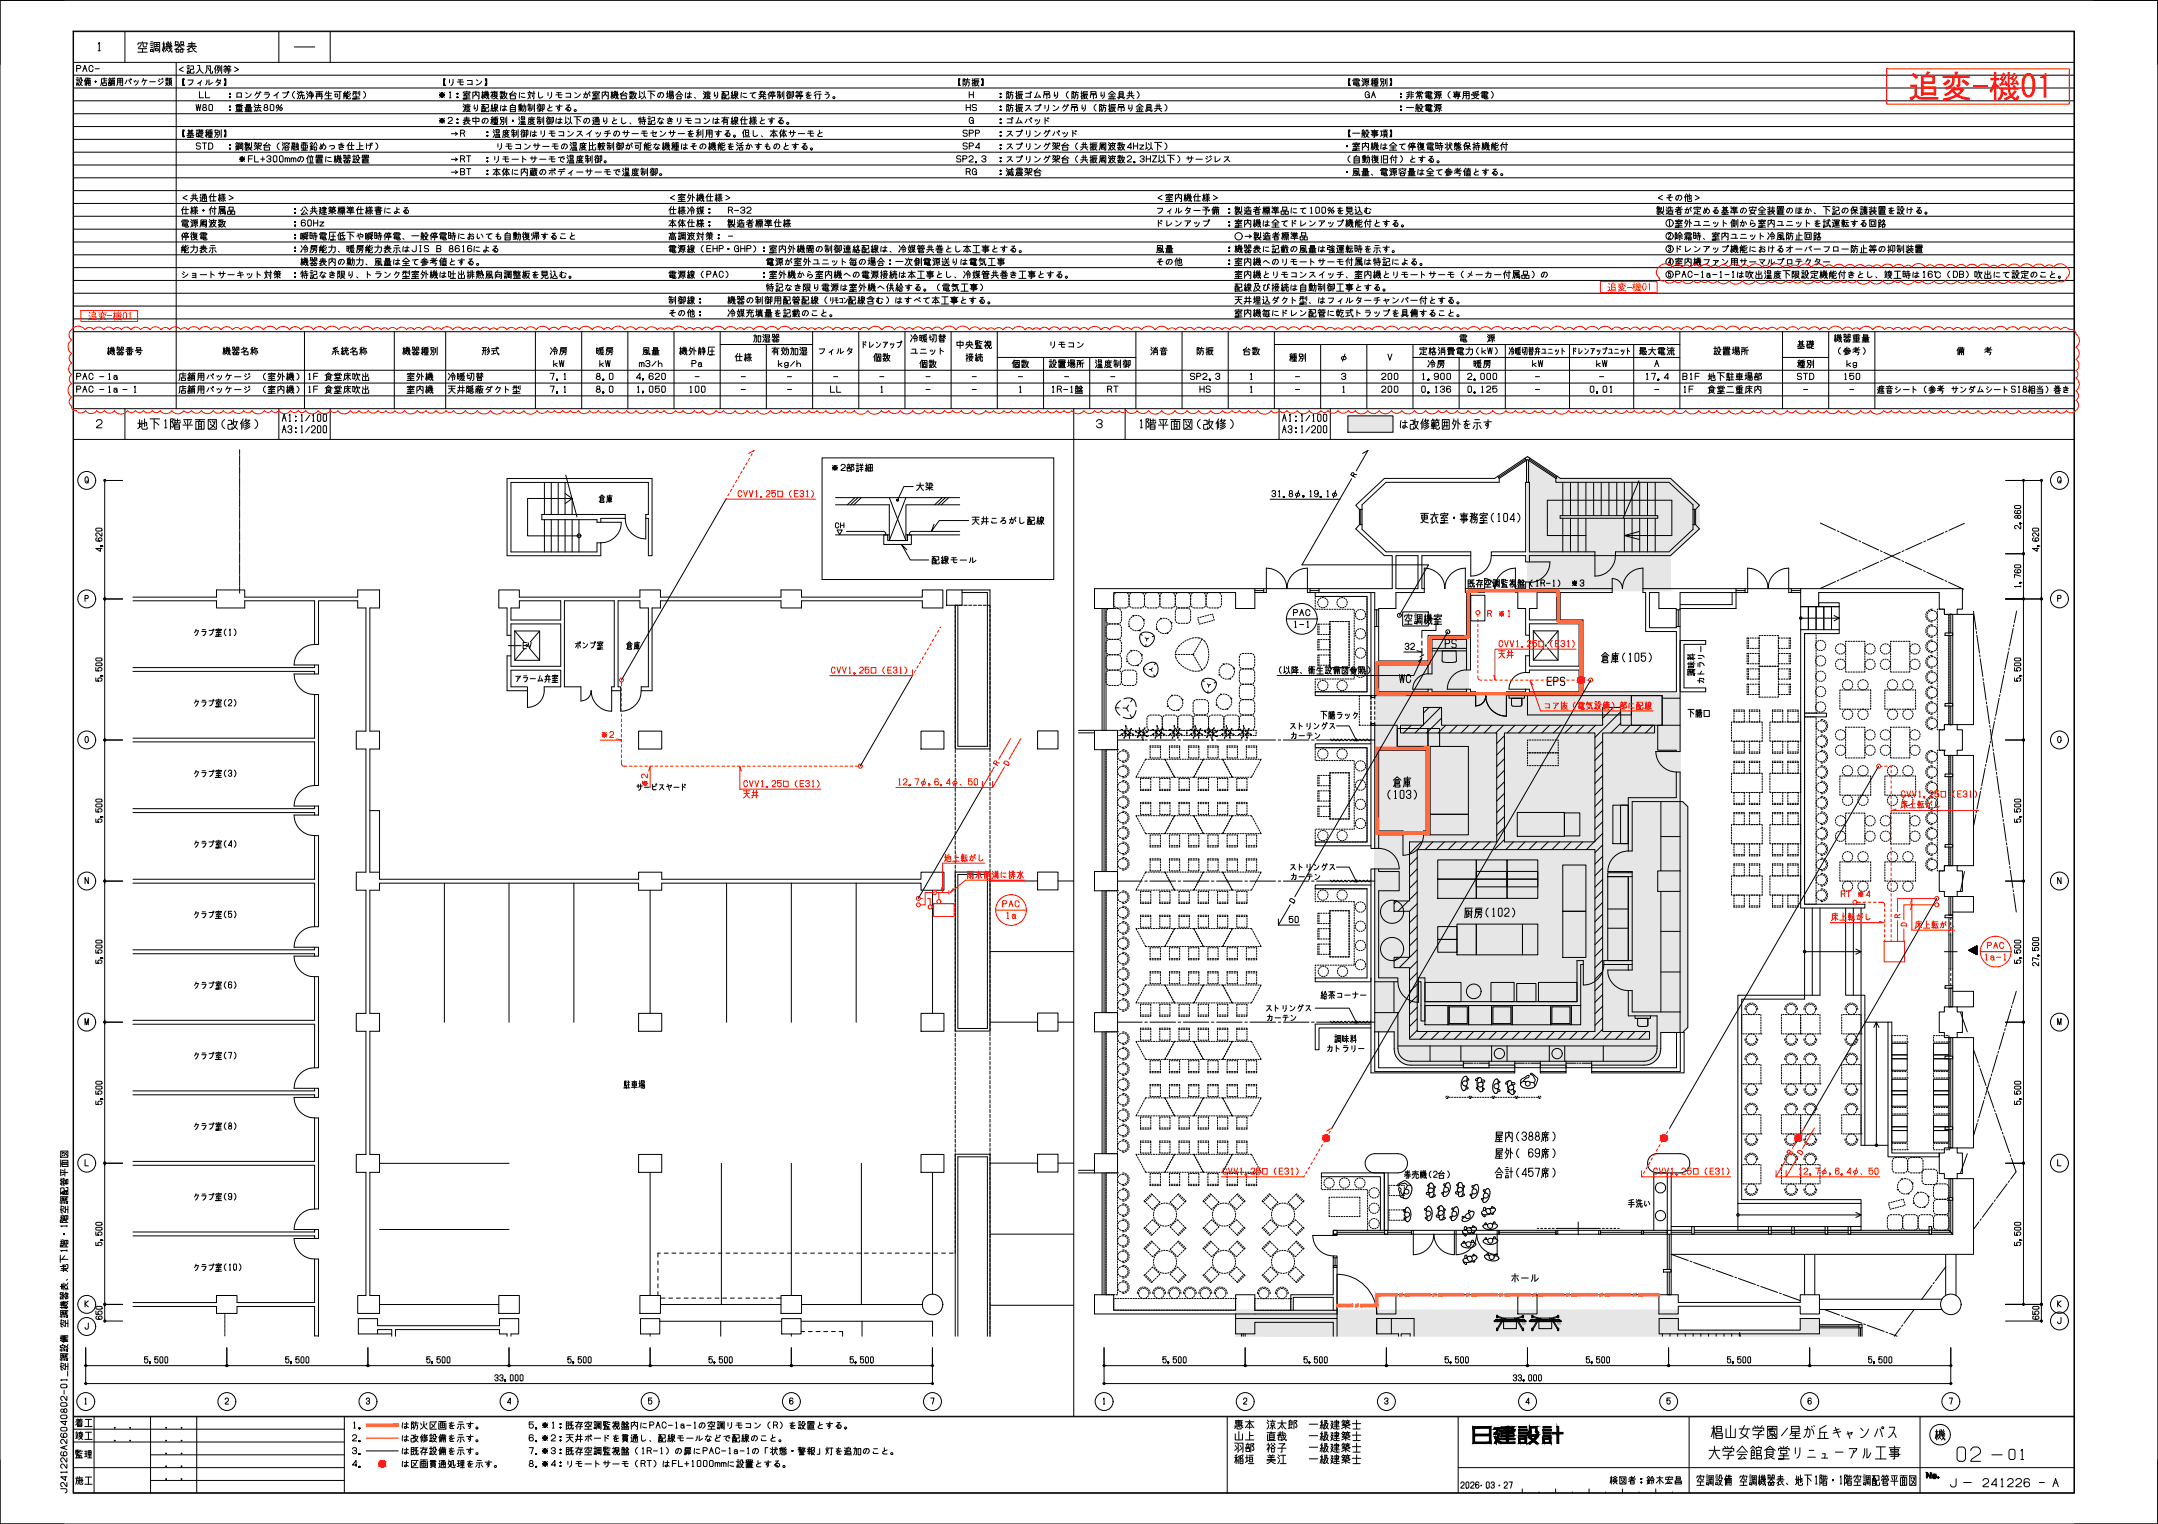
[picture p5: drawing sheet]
<svg xmlns="http://www.w3.org/2000/svg" width="841mm" height="594mm" viewBox="0 0 841 594" stroke-linecap="round" stroke-linejoin="round" font-family="sans-serif">
<defs><g id="words">
<text font-size="12.6" fill="#f00" x="743.5" y="38.2">追変-機01</text>
<g font-size="3.9" fill="#f00">
<text x="626.2" y="113.3">追変-機01</text>
<text x="34.1" y="124.6">追変-機01</text>
</g>
<g font-size="1.3">
<text x="594.6" y="515.3" transform="rotate(-180 594.6 515.3)">55</text>
<text x="608.3" y="515.3" transform="rotate(-180 608.3 515.3)">55</text>
</g>
</g></defs>
<g fill="none" stroke="#000" stroke-width=".39">
<path d="M0 .1h841v594h-841zM25 .1h-25v25M28.5 12.1h780v570h-780zM28.7 12.3h779.6v569.6h-779.6zM38.3 17.1l.4-.5v3.2M38.3 19.8h.8M48.7 12.3v12M53.7 17.5l.2-.8h3.5l-.3 .8M53.9 19h3.2M55 17l-.5 1.3-.6 .2M55.5 16.3v.4M55.5 19v1.3"/>
<path d="M55.8 17v1l.3 .3h.8l.2-.4M58.5 17.1h1.3M58.7 19.3h.9v.7h-.9zM58.8 18.6h.7M58.8 17.8h.7M58.8 16.3h.7M60.5 17.4h1.3M60.6 19h1.1v.8h-1.1zM61.1 16.9v1.3h-.8h1.6M63.4 17.1h.9M63.8 16.3v4M64.2 19.2l-.4-2.1-.5 2.7"/>
<path d="M64.3 18.7h2.7M64.8 17.1l.4 .5M65.2 18.7l-.3 .5M65.2 16.3l-.3 .9M65.4 19.8l-.5-.6-.6 .8M65.4 16.9l-.6 1.3M65.5 17.7l.2 .5M65.6 17.9l-1 .3M65.7 16.3a5.9 5.9 0 0 0 1.3 4v-.5M66.1 17.1l.4 .5M66.2 18.2l.3 .3M66.5 16.3l-.3 .9"/>
<path d="M66.8 19l-1.1 1.3M66.8 16.9l-.7 1.3M66.8 17.7l.2 .5M66.9 17.9l-.9 .3M68.1 17.8h3.7M68.3 16.3h1.1v1.1h-1.1zM68.6 19.2h1.1v1.1h-1.1zM69.9 17.8l.6 .8 1.3 .6M69.9 17.1a2.03 2.03 0 0 1-1.8 2.1M70.2 19.2h1.1v1.1h-1.1zM70.5 16.3h1v1.1h-1zM72.9 19.4l.8-.4v1.2"/>
<path d="M72.9 18.2h3.7M73.4 16.9h2.7M73.4 17.6h2.7M74.8 18.3l1 1.6 .8 .4M74.8 16.3v1.9l-1.1 .8M75 19.9l-1.8 .4M76.1 18.8l-.8 .4M108.7 12.3v12M114.7 18.3h8M128.7 12.3v12M816 .1h25v25M28.7 24.3h779.6"/>
<path d="M28.7 29.3h779.6M28.7 34.3h779.6M28.7 39.3h779.6M29.7 30.9h1M29.8 32.6h.8v.5h-.8zM29.9 26.7h1.1l.5-.7-.5-.5h-1.1v2.4M29.9 31.4h.6M29.9 32h.6M29.9 30.3h.6M30.9 31.9h.9l-.6 1.2-.5 .2M31.2 32.1l.3 .8 .6 .4M32.1 31.1l-.3 .4-.1-1.2h-.5l-.5 1.4"/>
<path d="M32.3 27.9l.8-2.4 .8 2.4M32.7 26.8h.8M33.2 31.1l-.3 .6M33.6 30.3l-.4 .8v2.2M33.6 30.7h1.7M33.7 33.3v-1.8h1.4v1.8h-.2M33.7 32h1.4M33.7 32.5h1.4M34.2 30.3v.7M34.4 31.5v1.8M34.7 30.3v.7M35.3 31.3h-1.7l-.2 1.8"/>
<path d="M36.3 26.3a.8 .8 0 0 0-.8-.8 .8 .8 0 0 0-.8 .8v.8a.8 .8 0 0 0 .8 .8 .8 .8 0 0 0 .8-.8M37.1 26.8h1.6M37.3 31.7h.1M37.2 31.8v.1M37.2 31.7v.2M37.2 31.7l.1 .1M37.3 31.7l-.2 .1M37.3 31.7l-.1 .1M37.3 31.7l-.1 .2M37.3 31.8h-.2h.3M40 32.3h1.5v1h-1.5zM40.6 31.5h1.1"/>
<path d="M40.6 30.3v.4M40.6 30.9v1.4M41.7 30.7h-2.2v1.6l-.3 1M42.3 32.5h.8v.8h-.8zM42.3 31.1l.5-.8 .4 .8M42.4 31.5h.8M42.8 31.1v1h-.5h.9M43.2 30.7h1.6M43.5 33.3v-2h1.1l-.1 2M43.5 31.9h1.1M43.5 32.5h1.1M44 30.3v3"/>
<path d="M44.5 30.3l.1 .2M45.5 33.3l.3-.6v-2.2h2v2.8h-.5M45.8 31.3h2M45.8 32h2M46.8 30.5v2.8M49.4 31.2l-.6 1.4M50.2 31.2l.8 1.5M52.2 31.5l.3 .6M52.8 31.3l.3 .6M53.2 32.9l-.6 .3M53.7 20.3h3.7M53.8 31.4l-.7 1.6"/>
<path d="M55.7 31.3h1.6M55.9 30.6l-.6 1.4M56.3 32.6l-.4 .5M56.6 31.3l-.3 1.3M58.3 31.8h2.2M59.8 20.3l.3-3.7h2.1v3.7h-.3M61.7 31.4l.5 .4M61.9 30.7l.5 .4M63 30.7l.3 .4M63.3 30.5l.3 .3M63.6 31.6l-1.7 1.4M64.5 31.6l.6-.7 .5 .7"/>
<path d="M64.5 30.9h1.1M64.5 32.4h1.1M64.7 30.4l.1 .3M65.1 32.4l.5 .9M65.1 31.9l-.6 1.4M65.1 30.3v1.4M65.4 30.4l-.1 .3M65.7 30.5h1.3M66 31.1h.8v1.6h-.8zM66 32.2h.8M66 31.6h.8M66.2 32.7l-.5 .6"/>
<path d="M66.4 30.5l-.3 .6M66.5 32.7l.5 .6M68.7 24.3v135M71.2 30.7h.6l-.4 .8 .4 1.8h-.6zM71.3 30.7v2.6M71.4 26.1l-1.6 1 1.6 .8M71.4 32.9l.2 .4v-.4l-.2 .4v-1l.2 .8M71.6 30.9l-.2 .6v-.8l.2 .4v-.4l-.2 .4M72.8 26.1h1.2M73 27.9h.8v.6h-.8zM73.1 27.3h.6M73.1 26.7h.6"/>
<path d="M73.1 25.5h.6M73.2 31.2h2l-.7 1.6M74.3 25.7h1.1v1.3h-1.2l.1 1.5h1.2l.1-.7M74.5 32.7l-.9 .5M77 25.5h.8a2.74 2.74 0 0 1-1.4 3M77.5 32.4l-.5 .2M77.7 35.7v2.4h1.6M77.8 26.7l.6 1.2 .8 .6M78 32v1.4M78.6 31.4l-1.1 1M80.1 35.7v2.4h1.6M80.6 31.2l.1 1-.6 .9"/>
<path d="M81 26.3l.6 1.2M81.4 31.1v1.9M82.8 32.1l-1.3 .9M82.8 27.8v.7h-.7l-.1-2.8h-1.4a2.8 2.8 0 0 1-.6 2.8M83.9 26.3l-.3 .6M84.2 25.5l-.3 .8v2.2M84.4 25.7h1.2M84.7 31.3h1.3M84.8 32l1.1 .7M84.9 30.7l-.8 1.4M84.9 26.3h.5a2.5 2.5 0 0 1-.8 2.2M84.9 27.2l.3 .4"/>
<path d="M85 25.7l-.5 1.7M85.8 25.9v1.8M86 31.2l-.5 1.2-1 1M86.4 25.5l-.1 3M87.2 27.7h2.8M87.2 27.2h2.8M87.4 30.7h.6v2.6h-.6l.4-1zM87.6 30.9l.2 .6-.2-.8 .2 .4M87.6 28l.4 .4M87.6 26.6h2M87.6 25.8h1M87.8 25.5l-.6 .7"/>
<path d="M87.8 32.9l-.2 .4 .2-1-.2 .8M87.9 30.7v2.6M88 25.8l.2 .5M88.6 26.3v.9M89 25.8h1M89.2 27.2v1.3h-.4M89.2 25.5l-.6 .7M89.4 25.8l.2 .5M89.5 37.9h.2M89.5 37.9l.2-.1-.1 .2M89.5 37.9l.1 .2M89.5 36.5h.2"/>
<path d="M89.5 36.4l.2 .2zM89.5 38h.2M89.5 38l.1-.2 .1 .2M89.5 36.4v.2M89.6 36.4l-.1 .2M89.6 37.8v.2zM89.6 36.4v.2zM89.6 36.4l-.1 .1M89.7 36.4l-.2 .2M89.7 37.8l-.2 .2M91.4 26.1l1.6 1-1.6 .8M92.3 38v-1.8h1.8v1.8"/>
<path d="M92.3 37.8h1.8M95.8 36.1l.6 .4M97.9 36.6l-.8 1.1-1.3 .4M99.9 36.4l1.3-.1-.7 1.5-.8 .5M100.1 35.8l-.8 1.3M101.1 35.8l.3 .4M101.4 35.7l.3 .4M103 36.7l2.1-.1-.5 1M103.2 36h1.6M104.7 37.7l-1.1 .6M107.9 36.6v1.7M108.6 35.9l-1.9 1.5"/>
<path d="M110.1 36.2h2a1.94 1.94 0 0 1-1.3 1.8M110.8 38l-.3 .1M114.8 35.7a1.46 1.46 0 0 0-.8 1.3 1.46 1.46 0 0 0 .8 1.3M115.8 36.3l.5 .6M116 35.5l.4 .6M116.4 37.3l-.6 1.2M116.6 37.1h2M116.9 36l-.3 .5M117 35.5l-.1 .5h1.5M117.3 37.1l-.2 1.1-.5 .3M117.6 35.5v1.6M117.9 37.1v1.4h.7v-.6"/>
<path d="M119.4 36.3l.5 .6M119.5 35.5l.5 .6M120 37.3l-.6 1.2M120.2 37.1h2M120.6 36.5h1.4v1.2h-1.4M120.8 35.9l-.6 .8M120.9 35.5l-.1 .4h.8l-.2 2.6h-.2M123 37.5h2.8M123 35.7h2.8M123.4 38.5v-2.2h2v2.2h-.3M123.4 36.9h2M124.4 35.7v1.8"/>
<path d="M126.6 38.5h2.8M127.2 37.3h1.8M127.2 35.7l-.2 .6M128 35.5v3M129.2 36.3h-2.2l-.4 .8M130.2 35.7h2.8M130.6 36.7h1v1.1h-1zM132.4 35.7v2.8h-.6M134 38.5v-1.8h1l-.1 1.8M134 37.7h1M134 37.2h1M134.5 35.5l-.7 1 1.2-.2"/>
<path d="M134.8 36l.4 .5M135.4 37.1l.2 1.4h.8l.2-.4M135.4 35.5l.2 1.2h.8l.2-.4M136.4 37.3l-1 .4M136.4 35.7l-1 .4M137.4 36.3h1.8M137.6 37.8h2.4M137.6 35.7h1.4M137.9 35.7l-.1 1.1-.4 .3M138.7 35.7v1.4M138.8 37.3v1.2h-1.4h2.8M139.6 35.7v1"/>
<path d="M140.2 35.5l-.1 1.6M141.7 35.7a1.46 1.46 0 0 1 .8 1.3 1.46 1.46 0 0 1-.8 1.3M171.4 36.1l1.8 1.8M171.7 37h.1M171.5 37.1l.2-.2-.1 .3M171.6 36.9l-.1 .2 .2-.1M171.6 36.9l-.1 .2zM172.2 37.6l.1 .3M172.2 37.7h.2zM172.2 36.3h.2zM172.2 36.4l.2-.2-.2 .2M172.2 37.6h.2z"/>
<path d="M172.2 36.2v.2M172.2 36.3l.2 .1h-.2M172.2 36.2l.2 .2M172.3 37.6l.1 .1h-.3h.3M172.3 36.2l-.2 .1M172.4 36.3h-.3h.3M172.4 37.7l-.2 .1M172.9 30.7h.6l-.4 .8 .4 1.8h-.6zM173 36.9v.2zM173 30.7v2.6M173 36.9l-.1 .2 .1-.2 .1 .2-.3-.1M173 37.1l-.1-.2h.2l-.1 .3"/>
<path d="M173.1 32.9l.2 .4-.2-1 .2 .8M173.2 36.1l-1.8 1.8M173.3 30.9l-.2 .6 .2-.8-.2 .4M175.2 36.1l.3-.4v2.4M175.2 31v1.3M175.2 38.1h.6M176.3 32.9l-.6 .4M176.6 30.9l-.3 2M178.1 37.9h.3M178.1 37.9l.2 .2M178.2 37.8l.2 .2zM178.2 36.4l.2 .2z"/>
<path d="M178.2 38h.2M178.2 36.5l.2 .1zM178.2 37.9l.2 .1M178.2 32h2.5M178.3 37.8v.2zM178.3 36.4v.2zM178.3 37.8l-.2 .1M178.3 36.4l-.2 .1M178.4 37.9l-.2 .1M178.4 38l-.2-.2v.2M178.4 36.5l-.2-.1 .1 .3M178.5 31.1h1.8"/>
<path d="M179.3 31.1l.1 1.8 1.1 .1M180.5 36.3l.2-.5h2.6l-.2 .5M180.7 37.8h2.4M180.9 36.3h2M181.9 36.3l-1.2 .8 2.1-.1M181.9 37.3v1.2h-1.4h2.8M181.9 35.5v.3M182.1 31.4h1.9v1.7M182.1 32.9h1.9M182.4 36.7l.7 .4M184.3 38.5v-2.6h2.4v2.6h-.3M185.5 35.5l.3 1.5 .7 .5"/>
<path d="M185.5 36.3l-.3 .7-.7 .5M185.6 31.1l.6 .4M187.7 36.1h.7M187.8 31.6l-.9 1.1-1.3 .4M188.1 35.5v3M188.4 37.7l-.3-1.6-.4 2M188.5 37.3h2M188.8 36.1l.3 .4M189.1 30.7h.6v2.6h-.6l.4-1v-.8zM189.1 37.3l-.2 .4M189.1 35.5l-.3 .7M189.3 30.9l.2 .6v-.8l-.2 .4v-.4l.2 .4"/>
<path d="M189.3 38.1l-.4-.4-.4 .6M189.3 36l-.5 .9M189.4 36.5l.1 .4M189.4 36.8l-.7 .1M189.5 32.9l-.2 .4v-.4l.2 .4v-1l-.2 .8M189.5 35.5a3.9 3.9 0 0 0 1 3v-.4M189.6 30.7v2.6M189.8 36.1l.3 .4M189.9 36.9l.2 .2M190.1 35.5l-.2 .7M190.3 37.5l-.8 1M190.3 36l-.5 .9"/>
<path d="M190.4 36.5l.1 .4M190.4 36.8l-.7 .1M191.3 36.1h.8l-.8 1.6M191.7 35.5v.6M192 37.1l-.2-.2v1.6M192.3 36.7l-.3 .4 .2 .4M192.5 35.8l-.2 .3M192.6 35.5l-.1 .3h1.4M192.7 36.1h1v1h-1zM192.7 36.6h1M192.8 37.5l1.3 1M192.8 37.4h1l-1.5 1.1"/>
<path d="M192.9 37.1l-.6 .6M194.9 36.8l.7-.7 .7 .7M194.9 37.5h1.4M194.9 36.1h1.4M195.1 35.6l.2 .3M195.6 37.1l-.5 .9 1 .5M195.6 35.5v1.4M196 37.5l-.3 .7-.7 .3M196.1 35.6l-.2 .3M196.6 36.5a2.21 2.21 0 0 0 1.1 2M196.6 36.3h1.1M196.7 35.5l-.4 1.6"/>
<path d="M197.5 36.3l-.3 1.2-.9 1M198.9 37.3h2v1.2h-2zM199.9 35.5l-1.4 1.2 2.4-.2M200.5 36.1l.8 .6M202.6 36l-.2 2.2M203.1 37.6l.8 .3M203.8 38h.8M204.5 36.4h-1.3M205.7 36.1h1.4M205.9 36.5l.8 1.8M206.4 35.5v.6M206.7 36.1a2.93 2.93 0 0 1-1 2.4"/>
<path d="M207.1 36.3h1.4M207.4 36.9l.2 .8M208.1 35.5l-.2 3M209.9 35.9a2.3 2.3 0 0 0 .5 2.3l1.2-.6M213.6 36v1.3M215 35.9v.3a1.69 1.69 0 0 1-.9 2.1M216.6 37h2.5M216.9 36.1h1.8M217.7 36.1l.1 1.7 .2 .2M218 38.1h.6M218.9 38l-.3 .1M220.5 36.4h1.9v1.7"/>
<path d="M220.5 37.9h1.9M224 36.1l.6 .4M226.2 36.6l-.9 1.1-1.3 .4M227.4 36.7h1.4v1.2M228.3 35.8l-.8 2.4M228.8 37.9l-.2 .3-.5-.3M229.3 36.4l.6 1.1M229.5 35.9l.3 .3M229.7 35.7l.3 .3M230.9 36.3l.2-.5h2.6l-.2 .5M231.1 37.8h2.4M231.3 36.3h2"/>
<path d="M232.3 36.3l-1.2 .8 2-.1M232.3 37.3v1.2h-1.4h2.8M232.3 35.5v.3M232.8 36.7l.7 .4M234.7 38.5v-2.6h2.4v2.6h-.4M235.9 35.5a1.68 1.68 0 0 0 1 2M235.9 36.3l-.3 .7-.7 .5M238.1 36.1h.7M238.5 35.5v3M238.8 37.7l-.3-1.6-.4 2M238.9 37.3h2M239.2 36.1l.3 .4"/>
<path d="M239.5 37.3l-.2 .4M239.5 35.5l-.2 .7M239.7 36l-.5 .9M239.7 38.1l-.4-.4-.4 .6M239.8 36.5l.1 .4M239.8 36.8l-.7 .1M239.9 35.5a4.4 4.4 0 0 0 1 3v-.4M240.2 36.1l.3 .4M240.3 36.9l.2 .2M240.5 35.5l-.3 .7M240.7 37.5l-.8 1M240.7 36l-.5 .9"/>
<path d="M240.7 36.5l.2 .4M240.8 36.8l-.7 .1M242.1 37.3h2v1.2h-2zM243.1 35.5l-1.4 1.2 2.4-.2M243.7 36.1l.8 .6M245.3 36.8l.7-.7 .7 .7M245.3 37.5h1.4M245.3 36.1h1.4M245.5 35.6l.2 .3M246 37.1l-.5 .9 1 .5M246 35.5v1.4M246.4 37.5a1.01 1.01 0 0 1-1 1"/>
<path d="M246.5 35.6l-.2 .3M247 36.5a2.21 2.21 0 0 0 1.1 2M247 36.3h1.1M247.1 35.5l-.4 1.6M247.9 36.3l-.3 1.2-.9 1M249.3 35.5v2.4M249.9 37.5l-1 .6M250.1 35.9l.4 .6M251.1 37.5l.6 .8M251.1 35.5v2l-.4 .6-.8 .4M252.5 35.5h2.8M253.7 36.3l1.4 1"/>
<path d="M253.7 35.5v3M256.3 37.4a1.12 1.12 0 0 1 1.4-1.4 1.12 1.12 0 0 1 .3 2l-.2 .1M256.3 37.5l.3 .5M257.5 36.2l-.5 1.6-.4 .1M259.7 36.5h.8M260.1 35.5v2.3M260.5 37.4l-.8 .7M260.7 36.9h1.8M260.9 35.5h1.4v1h-1.4zM260.9 36h1.4M261.1 37.3h1.4v1l-.7 .2M261.2 36.9l-.5 .8"/>
<path d="M261.5 37.3l-.8 1M262 37.3l-.3 .8-.5 .4M263.3 37.1l1.4-1.6 1.4 1.6M263.9 37.5h1.6v1h-1.6zM264.1 36.9h1.2M267.3 36l-.2 2.2M268.7 35.9l.1 1.9a.4 .4 0 0 1-.5 .4 .4 .4 0 0 1-.2-.6l1.4 .4M269.5 36.5l-1.7 .1M270.7 37.9l.4 .4M274.1 36.3l.5 .6M274.2 35.5l.5 .6M274.7 37.3l-.6 1.2"/>
<path d="M275.1 36.6h1.8M275.3 37.5h1.4l-.5 .7-.9 .3M275.5 37.7l1.4 .8M275.6 36.1v1h.8v-1M275.9 35.5v.4M276.9 35.9h-1.9l-.3 2.6M278.5 35.9v1.5l.5-.4M279.6 35.9l.1 .3a1.68 1.68 0 0 1-.8 2.1M281.3 35.7h1.4M281.4 36.5h1.2v2h-1.2zM281.4 38h1.2M281.8 35.7v1.1l-.4 .8"/>
<path d="M282.1 35.7v1.7h.5M283 35.7h.9v1.3h-1l.1 1.5h1l.1-.7M284.9 37.3h.5v1.2M285.1 37.7l-.2 .6M285.2 36.3l.2 .4M285.5 35.5l-.3 .8-.1-.2M285.6 36.1l-.5 1.2M285.7 36.9l.1 .4M285.7 37.7l.2 .6M285.7 37.1l-.3 .2M285.9 37.3h.7l-.7 1.1M286.3 35.8h1.2v1.1h-1.2z"/>
<path d="M286.3 36.4h1.2M286.8 37.1l.9 1.3M286.8 36.9v1.6h-.3M286.8 35.5l-.2 .3M287.4 37.1l-.4 .6M289 36l-.2 2.2M289.5 37.6l.8 .3M290.2 38h.8M290.9 36.4h-1.3M293.2 37.4l.2 .5 1 .3M294.1 36.1l-.6 .4-.4 .8M294.6 36.1l-2.3 .3"/>
<path d="M295.9 37.6h2.4M296.1 35.8l.4 .6M296.3 35.6h.8l-1.4 1.3M296.3 36.9h1.6M296.7 36.9v.9l-1 .7M297.3 35.5l.2 .7 1 .7M297.5 36.9l.1 1.6h.8l.1-.4M298.1 35.6l-.6 .6M298.3 36l-.4 .4M299.7 36.5l-.4 .5M300.1 35.7l-.4 .8v2M300.1 37.5v-.4h2v.4"/>
<path d="M300.3 35.9h1.8M300.3 37.5h1.6M300.5 36.1h1.2v.6h-1.2zM301.1 37.5v1h-.2M301.2 35.5v.4M302.9 36.7h1.6M303.1 38.1v-.8h1.2l-.2 .8M303.1 35.9l-.2 .4M303.2 35.5l-.1 .4h1.2M303.7 35.5v3M304.9 35.9v1.8M305.5 35.5l-.1 3"/>
<path d="M306.9 36.7v1.8M307 35.5l-.5 .8M307.1 36.3l-.6 1M307.3 36.7h1M307.4 35.9l-.1 .4M307.5 37.3v1M307.5 35.5l-.1 .4h.9M307.9 37.3h.4M307.9 35.9v2.2M308.3 37.9l-1 .4M308.9 37.6l.4-.2v-1.7h-.6v2.8M310.1 37.2h2.8"/>
<path d="M310.1 37.6h2.8M310.5 36.6h2M310.5 37.9l.4 .5M310.5 35.8h1M310.7 35.5l-.6 .7M310.9 35.8l.2 .5M311.5 36.3v.9M311.9 35.8h1M312.1 37.2v1.3h-.4M312.1 35.5l-.6 .7M312.3 35.8l.2 .5M314.4 37.1l-.3 .2"/>
<path d="M314.5 37.9a.97 .97 0 0 0 1.5 .4M314.6 36.9h.5l.2 .3M314.7 36.9l-.3 .2M315.1 35.7l-.7 1.4M315.3 37.2v.7M315.9 36.2l-1.8 .1M316.2 37l-1.7 .9M317.9 36.9v1.6M318.1 36.5l-.8 .8M318.1 35.5l-.8 .8M318.5 36.7h1.6M318.7 35.7h1.2"/>
<path d="M319.5 36.7v1.8h-.4M321.8 35.8l1.1 .2M322.5 36.6l-1 .2M322.6 36.6a.9 .9 0 0 1 .5 1.1 .9 .9 0 0 1-1 .6M373.5 30.7h.6l-.3 .8 .3 1.8h-.6zM373.6 30.7v2.6M373.8 32.9l.1 .4-.1-1 .1 .8M373.9 30.9l-.1 .6 .1-.8-.1 .4M375.7 32.8h.4l-.1-1-.4-.3 .5-.8h-.8v2.8M376.1 31.1h1.9M376.8 31.9h.9v1.2l-.4 .4M376.8 31.1a2.52 2.52 0 0 1-.7 2.4"/>
<path d="M377.1 30.5v.6M377.7 36.9h1.6M377.7 35.7v2.4M378.8 31.3h.7M379.1 30.5v3M379.3 35.7v2.4M379.5 32.1l-.7 .6M379.8 31.8h1.8M380.1 31.3h1.3M380.3 31.8v1.5M380.7 31.8l.4 1.5 .5 .2M380.8 33.2l-.8 .3"/>
<path d="M381.3 32.2l-.3 .6M381.6 30.7h-1.8l-.2 2.8M382.6 30.7h.6v2.6h-.6l.3-1zM382.7 30.9l.2 .6v-.8l-.2 .4v-.4l.2 .4M382.9 32.9l-.2 .4v-.4l.2 .4v-1l-.2 .8M383 30.7v2.6M389.8 37.9h.3M389.8 37.9l.1 .2M389.8 37.9l.3 .1M389.8 38l.3-.2-.2 .2M389.8 38h.3M389.8 36.6h.3"/>
<path d="M389.8 37.9l.2 .1M389.8 36.6v-.2l.2 .2M389.8 37.8v.2M389.9 36.4l.2 .2M389.9 37.8v.2zM389.9 36.4v.2zM389.9 36.4l-.1 .1M390 36.4l-.2 .2M390.1 36.5h-.3h.3M390.1 36.4l-.3 .2M392.7 37.8l.1 .2 .3-.2-.1-1-.4-.3 .5-.8h-.8v2.8M393.1 36.1h1.8"/>
<path d="M393.8 36.9h.9v1.2l-.4 .4M393.8 36.1a2.68 2.68 0 0 1-.7 2.4M394 35.5v.6M395.8 36.3h.7M396.2 35.5l-.2 3M396.5 37.1l-.7 .6M396.8 36.8h1.7M397.1 36.3h1.3M397.3 36.8v1.5M397.7 36.8l.4 1.5 .4 .2M397.8 38.2l-.8 .3M398.3 37.2l-.3 .6"/>
<path d="M398.5 35.7h-1.7v1.9l-.3 .9M399.7 36.4h1.8v1.7M399.7 37.9h1.8M401.4 35.8l.3 .4M401.7 35.7l.3 .4M404.2 35.8l-.7 2.1M404.8 37l.8 1.1M405.3 37.8l-2.2 .2M406.7 38.1v-1.2h2.5v1.2h-.6M407 35.7h1.9v.8h-1.9zM408 36.5v2M410.9 37.4l.2 .1"/>
<path d="M411 35.9l-.1 1.4M411.5 37l-.4 .5M412.1 35.9l.1 1.4M412.2 37.3l-.8 1M416.4 35.7a1.46 1.46 0 0 0-.8 1.3 1.46 1.46 0 0 0 .8 1.3M418.1 37.8l.1 .2 .3-.2-.1-1-.4-.3 .5-.8h-.8v2.8M418.5 36.1h1.8M419.2 36.9h.9v1.2l-.4 .4M419.2 36.1a2.68 2.68 0 0 1-.7 2.4M419.4 35.5v.6M421.2 36.3h.7M421.6 35.5l-.2 3"/>
<path d="M421.9 37.1l-.7 .6M422.2 36.8h1.7M422.5 36.3h1.3M422.7 36.8v1.5M423.1 36.8l.4 1.5 .4 .2M423.2 38.2l-.8 .3M423.7 37.2l-.3 .6M423.9 35.7h-1.7v1.9l-.3 .9M424.9 38.1v-1.2h2.5v1.2h-.6M425.2 35.7h1.9v.8h-1.9zM426.1 36.5v2M429.1 37.4l.2 .1"/>
<path d="M429.2 35.9l-.1 1.4M429.7 37l-.4 .5M430.3 35.9v.3a1.68 1.68 0 0 1-.7 2.1M431.9 36.7l1.5-1.2 1.4 1.2M431.9 38.5h2.9M432.1 37.5h2.5M432.6 36.7h1.5M432.6 37.9l.1 .6M433.4 36.7v1.8M434.1 37.9l-.1 .6M435.5 37.9h2.9M436.2 35.7h1.5v1.8h-1.5z"/>
<path d="M436.2 36.3h1.5M436.2 36.9h1.5M436.6 37.9l-.9 .6M437.3 37.9l.8 .6M439.2 37.3h2.8M439.5 36.3h2M440.1 37.7l-.9 .8M440.1 35.5v1.8M440.9 37.5l1.1 1M440.9 35.5v1.8M443.1 35.7a1.46 1.46 0 0 1 .8 1.3 1.46 1.46 0 0 1-.8 1.3M525.5 30.7h.7l-.5 .8 .5 1.8h-.7z"/>
<path d="M525.7 30.7v2.6M525.7 32.9l.2 .4v-.4l-.2 .4v-1l.2 .8M525.9 30.9l-.2 .6v-.8l.2 .4v-.4l-.2 .4M527.1 31.5l.2-.4h2.6l-.1 .4M527.6 32.3h1.9v.8h-1.9zM527.6 31.9h.6M527.6 32.7h1.9M527.6 31.5h.6M527.6 30.7h1.9M528.5 32.3l.2 1.2h1.1l.1-.4M528.5 30.7v1.2M529 31.9h.5"/>
<path d="M529 31.5h.5M530.7 31.3l.5 .6M530.9 30.5l.4 .6M531.3 32.3l-.6 1.2M532.1 31.2h1.3v1.1h-1.3zM532.1 31.8h1.3M532.3 32.7l-.3 .4M532.7 30.9l-.3 .3M532.8 32.3v1.2h-.3M532.8 36.9h.9v1.2M533.2 32.7l.3 .4M533.5 30.7h-1.9v2l-.3 .6"/>
<path d="M533.7 36.5a.8 .8 0 0 0-.9-.8 .8 .8 0 0 0-.8 .8v.8a.8 .8 0 0 0 .8 .8 .8 .8 0 0 0 .9-.8M534.3 31.5h1M534.5 38.1l.8-2.4 .7 2.4M534.8 30.7v2.8M534.8 37h.8M535.1 30.5l-.6 .4M535.3 32.7l-.5-1.2-.5 1.6M535.3 31.1h1.8M535.3 33.5h1.8M535.6 31.5h1.4v1.2h-1.4zM535.6 32.1h1.4M535.6 33.1h1.3"/>
<path d="M536.2 30.7v2.8M537 30.5l-1.4 .2M538.1 30.7h1.2v1h-1.2zM538.6 31.7v.6l-.7 1.2M538.6 32.3h.7v1l-.6 .2M540 30.9v1.8M540.6 30.5l-.2 3M541.7 30.7h.6v2.6h-.6l.5-1v-.8zM542 30.9l.2 .6v-.8l-.2 .4v-.4l.2 .4M542.2 32.9l-.2 .4v-.4l.2 .4v-1l-.2 .8M542.2 30.7v2.6M545.8 37.9h.3"/>
<path d="M545.8 37.9l.1 .2M545.8 37.9l.3 .1h-.3M545.8 36.6v-.2l.2 .2M545.8 37.8v.2M545.9 36.4l.2 .2h-.3M545.9 37.8v.2zM545.9 36.4v.2zM545.9 37.8l-.1 .1M545.9 36.4l-.1 .1M546 36.4l-.2 .2 .1-.2 .2 .2-.2-.2 .2 .1h-.3h.3M546 37.8l-.2 .2M546.1 37.8l-.3 .2"/>
<path d="M546.1 36.4l-.3 .2M546.1 37.9l-.2 .1M548.1 36.1h1M548.3 36.9h.8M549.1 35.5v2l-1 1M549.1 37.5l-1 .2M550 36.9h.8M550 37.7h.9M550 36.1h.9M550 35.5v3M551.7 36.5l.2-.4h2.7l-.2 .4M552.2 38.3v-.8h1.9v.8h-.2"/>
<path d="M552.4 35.5l.3 .6M552.5 36.5h1.3v.6h-1.3zM553.1 35.5v.6M553.1 37.1v1.4M553.9 35.5l-.3 .6M555.3 36.5l.2-.4h2.7l-.2 .4M555.8 37.3h1.9v.8h-1.9zM555.8 36.9h.5M555.8 35.7h1.9M555.8 37.7h1.9M555.8 36.5h.5M556.7 37.3l.2 1.2h1.1l.2-.4"/>
<path d="M556.7 35.7v1.2M557.1 36.9h.6M557.1 36.5h.6M558.9 36.3l.6 .6M559.1 35.5l.5 .6M559.6 37.3l-.7 1.2M560.4 36.2h1.2v1.1h-1.2zM560.4 36.8h1.2M560.5 37.7l-.3 .4M560.9 35.9l-.3 .3M561 37.3v1.2h-.3M561.4 37.7l.4 .4"/>
<path d="M561.8 35.7h-2l-.2 2.6M565.1 35.7a1.46 1.46 0 0 0-.8 1.3 1.46 1.46 0 0 0 .8 1.3M566.3 35.9h2.8M566.3 37.6h2.8M566.8 36.3h1.9v1h-1.9zM566.8 36.8h1.9M566.9 37.9l.5 .3M567.7 35.5v1.8M568.3 37.3v1.2h-.4M569.9 38.5l.4-.5v-2.3h2.3v2.8h-.6M570.3 37.2h2.3M570.3 36.5h2.3"/>
<path d="M571.4 35.7v2.8M573.5 37.1v-.4h2.8v.4M574 37.1h1.7a2.41 2.41 0 0 1-2.2 1.4M574.1 36.1l.5 .4M574.3 37.3a2.36 2.36 0 0 0 2 1.2M574.9 36l.3 .5M576.2 35.7l-.7 .8M576.2 35.5l-2.2 .5M577.1 36.5l.2-.4h2.6l-.1 .4M577.6 37.3h1.9v.8h-1.9zM577.6 36.9h.5M577.6 35.7h1.9"/>
<path d="M577.6 37.7h1.9M577.6 36.5h.5M578.5 37.3l.2 1.2h1.1l.1-.4M578.5 35.7v1.2M579 36.9h.5M579 36.5h.5M581.2 35.7a1.46 1.46 0 0 1 .8 1.3 1.46 1.46 0 0 1-.8 1.3M28.7 44.3h779.6M28.7 49.3h779.6M28.7 54.3h779.6M28.7 59.3h779.6M71.2 50.7h.6l-.4 .8 .4 1.8h-.6z"/>
<path d="M71.3 50.7v2.6M71.4 52.9l.2 .4v-.4l-.2 .4v-1l.2 .8M71.6 50.9l-.2 .6v-.8l.2 .4v-.4l-.2 .4M73 53.5h.2M73 52.1h.6M73.4 52.9h1.7M73.6 50.9h1.2v1.2h-1.2zM73.6 51.3h1.2M73.6 51.7h1.2M73.6 50.5v.4h-.4M73.8 52.1l-1 .8M74.2 52.5v1h-1h2.2"/>
<path d="M74.6 52.1l1 .8M74.8 50.5v.4h.4M74.8 52.1h.6M76.4 40.7l.4 2.4 .5-2.4 .5 2.4 .4-2.4M76.4 50.7l1.7 .1M76.7 52h.6v1.3h-.6zM76.8 50.7l-.4 1.9M77.6 51.9h1.5l-.4 .4M77.7 53.1l1.5 .4M77.8 52.5l-.4 1M77.8 50.5v1.2M78.1 51.4l-.3-.6-.4 .8"/>
<path d="M78.1 56.1l-.4-.4h-.8l-.4 .4 .2 .7 1.3 .3v.8l-1.1 .2-.4-.4M78.2 51.6l.5-.7 .5 .7M78.3 50.8h.9M78.3 52.7h.7M78.3 51.9v1.5M78.7 50.5v1.2M78.9 55.7h1.6M79.4 41.9l-.5 .5 .5 .7 .8-.1 .3-.6-.3-.4-1-.3v-.8h1l.1 .6-.3 .4M79.7 55.7v2.4M80 51.5h1M80.5 50.7v2.8M80.8 50.5l-.6 .4"/>
<path d="M80.9 52.7l-.4-1.2-.5 1.6M81 53.5h1.8M81 51.1h1.8M81.2 51.5h1.4v1.2h-1.4zM81.2 52.1h1.4M81.3 53.1h1.2M81.3 55.7h1a1.41 1.41 0 0 1 .2 2.3l-1.2 .1zM81.5 40.9l.9-.2a2.03 2.03 0 0 1 0 2.4h-.6l-.4-.4zM81.9 50.7v2.8M82.6 50.5l-1.4 .2M83.8 50.7h1.2v1h-1.2zM84.2 51.7l-.2 1.2-.4 .6"/>
<path d="M84.2 52.3h.8v1l-.6 .2M85.6 50.9v1.8M86.2 50.5l-.1 3M87.4 50.7h.6v2.6h-.6l.4-1zM87.6 50.9l.2 .6-.2-.8 .2 .4M87.8 52.9l-.2 .4 .2-1-.2 .8M87.9 50.7v2.6M89.5 42.9h.2M89.5 57.9h.2M89.5 42.9l.2-.1-.2 .2M89.5 41.5l.2-.1-.2 .2M89.5 57.9l.1 .2"/>
<path d="M89.7 57.9h.1M89.7 56.5h.1M89.5 41.4l.2 .2zM89.5 56.4l.2 .2zM89.5 57.8v.2M89.5 43h.2M89.5 42.9h.1M89.5 41.5l.2 .1M89.5 58h.2M89.5 57.9l.2 .1M89.5 56.5l.2 .1M89.6 57.8l.1 .2"/>
<path d="M89.6 42.8v.2zM89.6 41.4v.2zM89.6 57.8l-.1 .1M89.6 56.4l-.1 .1M89.7 57.8l-.1 .2M89.7 56.4l-.2 .2M89.7 42.8l-.2 .2M89.7 41.4l-.2 .2M89.7 57.8l-.2 .2M89.7 43l-.2-.2v.2M89.7 42.9l-.1 .1M89.7 41.5l-.1 .1"/>
<path d="M89.7 56.5l-.1 .1M89.7 41.5l-.2-.1 .1 .3M89.7 56.5h-.2h.2l-.1-.1v.3M91.8 56.1l.5-.6 .5 .6M91.8 43.5h2.8M91.8 41.1h2.8M91.8 57.1h1M91.9 57.5l.3 .8M91.9 56.5h.8M92.2 41.5h2v1.2h-2zM92.2 43.1h2M92.2 42.1h2"/>
<path d="M92.3 56.5v1.8M92.6 57.5l-.1 .6M92.8 58.1l-1 .4M93 58.5v-2.8h1.6v2.8h-.2M93.2 40.7v2.8M93.2 56.5h1.2M93.4 55.9l.2 .6M93.4 57v.9h.8v-.9M93.8 56.5v1.4M94.2 40.5l-2 .2M94.2 55.9l-.2 .6M95.4 43.5h2.8"/>
<path d="M95.4 41.8h2.8M95.4 57.6h2.8M95.4 56.3h1.6M95.6 57.3v-.6h1.2l-.2 .6M95.6 43.2h2.4M95.6 55.8l-.2 .3M95.7 55.5l-.1 .3h1.2M95.8 42.1h2v.8h-2zM95.8 42.5h2M96 40.7h1.6v.8h-1.6zM96 41.1h1.6M96 58v.5"/>
<path d="M96.2 55.5v1.8M96.6 57.6l-1.2 .5M96.8 42.1v1.4M96.8 57.3v.3M97 57.6l1.2 .9M97 58.3l-1.4 .2M97.2 55.8v1.1M97.8 57.8l-.4 .3M98 55.5l-.2 1.8M99 58.3l1.4-.8 1.4 .8M99 55.8h1.2v.9h-.4M99 41.3l.6 .6h2.2"/>
<path d="M99.1 40.5l.5 .6M99.2 57.2h2.4M99.6 42.3l-.6 1.2M99.6 55.5v.5l-.6 .7M99.8 41.1h1.8M100.4 56.9v1.6M100.7 40.5v1.4l-.8 1.4M100.8 55.8h1v.9h-1zM101.2 42.5l.6 1M101.5 43.1l-1.9 .2M103 57.3h2v1.2h-2zM103.3 41.9l-.5 .5 .5 .7 .8-.1 .3-.6-.3-.4-1-.3 .1-.9 .9 .1 .1 .6-.3 .4"/>
<path d="M104 55.5l-1.4 1.2 2.4-.2M104.6 56.1l.8 .6M105.4 40.9l.9-.2a1.87 1.87 0 0 1 0 2.4l-.9-.2zM107.8 41.1l.6-.2 .2 .4-.6 .8-.4-.4zM108.8 55.7a1.46 1.46 0 0 0-.8 1.3 1.46 1.46 0 0 0 .8 1.3M109.2 42.1l.6-.2 .2 .4-.2 .6-.6 .2-.2-.4zM109.8 40.7l-2 2.6M110 56.3l.4 .6M110.1 55.5l.3 .6M110.4 57.3l-.4 1.2M110.6 57.4l1.1-.8 1.1 .8M110.6 56.1l.2-.3h2l-.2 .3"/>
<path d="M111.1 57.6h1.3v.9h-1.3zM111.3 56.1l-.5 .5M111.7 55.5v.3M112.2 56.1l.4 .5M113.6 55.7h1.4M113.7 58.5v-1.6h1.2v1.6h-.2M113.9 55.9h.9v.6h-.9zM113.9 57.8h.8M114.2 56.9l-.3 .7M114.3 57.8v.7M114.4 56.9v.5l.3-.2M115.4 56.1h.8v1.2h-.8z"/>
<path d="M115.8 55.5v2.8M116.2 57.5l.2 1M116.3 58.1l-1.1 .4M117.4 56.5h2.4v1.2h-2.4zM117.4 55.7h2.4M117.4 58.5h2.4M118.2 55.7h.8v2.8h-.8zM120.8 56.1l.6-.6 .6 .6M120.8 57.1h1.2M121 57.5l.2 .8M121 56.5h.8M121.4 56.5v1.8"/>
<path d="M121.8 57.5l-.2 .6M122 58.1l-1.2 .4M122.4 57.3h1v1.2h-1zM122.6 55.9l-.4 .8M122.8 55.5h.3l.5 1.2M124.7 57.9a1.13 1.13 0 0 1 1-1.5 1.13 1.13 0 0 1 1.1 1.5l-.2 .2M125 56.1l.7 1.8M125.6 57.4l-.5 .7-.4-.2M126.1 55.8l-.5 1.7M126.6 58.1l-.4 .2M128.4 57a1.29 1.29 0 0 1 2 .4l-.1 .1M130.3 57.6l-1.2 .5"/>
<path d="M132.6 58.2l1.1 .1M132.9 55.6l.2 .9 .7 1a.93 .93 0 0 0-.9-.3 .93 .93 0 0 0-.7 .8l.4 .2M133.7 56.1l-1.7 .2M134.1 56.7l-2.2 .2M135.7 56.3l-.5 .6M136 56.7h2M136.1 58.3h1.8M136.2 55.5l-.5 .8v2.2M137 55.5v2.8M138.8 58.3h2.8M140.2 56.8h1.2M140.2 55.5v2.8"/>
<path d="M142.9 56l-.1 2.1M144.3 55.8v1.8l-.3 .7M144.6 55.9l.3 .3M144.8 55.7l.4 .3M145 56.6l-1.7 .1M146.4 55.7a1.46 1.46 0 0 1 .8 1.3 1.46 1.46 0 0 1-.8 1.3M171.4 46.1l1.8 1.8M171.5 46.9l.2 .2zM171.5 47.1h.2M171.6 46.9l-.1 .2 .2-.1-.1-.1v.3l.1-.2h-.3h.3M171.6 46.9v.2zM171.7 47.1l-.2-.2 .1 .3"/>
<path d="M172.2 47.6l.2 .2M172.2 47.7h.2zM172.2 46.3h.2zM172.2 46.2v.2M172.2 47.6v.2M172.2 47.7l.2 .1M172.2 47.6h.2M172.2 46.4h.2M172.2 46.3l.1 .1M172.2 46.2l.2 .2M172.3 47.6v.3v-.3l-.2 .1h.3M172.3 46.2l-.2 .1"/>
<path d="M172.3 47.6v.3M172.4 46.2l-.2 .2M172.4 47.7l-.2 .1M172.4 46.3l-.2 .1M172.4 46.3l-.1 .2-.1-.3 .1 .3M172.9 47.1h.2M172.9 46.9l.2 .2M173 46.9l.1 .2-.1-.2-.2 .1h.3h-.3M173 46.9v.2zM173 46.9l-.1 .2M173.1 47l-.2-.1 .1 .2M173.2 46.1l-1.8 1.8"/>
<path d="M174.7 46.3l.5-.6 1 .3v.8l-1.5 1.3h1.6M175.9 52.1h2.4M177.5 51.5l.8 .6-.8 .6M178.1 47.9h.3M178.1 47.9l.2 .2M178.2 47.8l.2 .2zM178.2 46.6l.2-.2-.2 .2M178.2 46.5l.2 .1h-.2M178.3 47.8v.2zM178.3 46.4v.2zM178.3 47.8l-.2 .1M178.3 46.4l-.2 .1"/>
<path d="M178.4 46.6l-.2-.2v.2M178.4 48l-.2-.2v.2M178.4 47.9l-.2 .1M178.4 46.5l-.2 .1M178.4 46.5l-.2-.1 .1 .3M179.5 51.9h1.1l.5-.7-.5-.5h-1.1v2.4M180.5 47.9l.6-.3v.8M180.5 41.3l.5 .6M180.5 46.9h2.8M180.6 40.5l.5 .6M180.6 51.9l.5 1.2M180.9 46h2"/>
<path d="M180.9 46.5h2M181.1 42.3l-.6 1.2M181.5 41.6h1.8M181.7 42.5h1.4l-.5 .7-.9 .3M181.9 42.7l.5 .6 .9 .2M181.9 47l.8 1.2 .6 .3M181.9 45.5v1.4l-.8 .7M182 41.1v1h.8v-1M182.1 48.2l-1.4 .3M182.3 40.5v.4M182.9 47.3l-.6 .4M183.3 40.9h-1.9l-.3 2.6"/>
<path d="M184.3 46.1h2.4v1.2h-2.4zM184.9 40.9v1.5l.5-.4M185.5 45.5v3M186 40.9l.1 .3a1.68 1.68 0 0 1-.8 2.1M187.7 40.7h1.4M187.8 41.5h1.2v2h-1.2zM187.8 43h1.2M188.2 40.7v1.1l-.4 .8M188.5 40.7v1.7h.5M189.1 46.2l-.6 1.7-.3 .1-.3-.5M189.4 40.7h.9v1.4h-1l.1 1.4h1l.1-.7M189.8 52.9h.3"/>
<path d="M189.8 52.9l.1 .2M189.8 46.3a1.26 1.26 0 0 0-1.3-.1 1.26 1.26 0 0 0-.6 1.2M189.8 46.3a1.09 1.09 0 0 1 .4 1 1.09 1.09 0 0 1-.8 .8M190 52.9h.1M189.9 52.9v.1M189.9 51.4v.2M189.9 52.8v.2M189.9 51.6h.1M189.9 51.5l.1 .1M189.9 51.4l.1 .2M189.9 51.4v.2zM189.9 52.8l-.1 .1"/>
<path d="M189.9 51.4l-.1 .1M190 52.8l-.1 .2M190 51.4l-.1 .2M190 51.5l-.1 .1M190.1 51.5l-.2-.1v.3M191.3 46.5h1M191.3 42.3h.5v1.2M191.5 42.7l-.2 .6M191.6 41.3l.2 .4M191.8 45.7v2.8M191.9 40.5l-.3 .8-.1-.2M192 41.1l-.5 1.2"/>
<path d="M192.1 41.9l.1 .4M192.1 45.5l-.7 .4M192.1 42.7l.2 .6M192.2 42.1l-.4 .2M192.2 51.3l.5 .6M192.2 47.7l-.4-1.2-.5 1.6M192.3 42.3h.7l-.7 1.1M192.3 48.5h1.8M192.3 46.1h1.8M192.3 50.5l.4 .6M192.5 46.5h1.4v1.2h-1.4zM192.5 47.1h1.4"/>
<path d="M192.5 48.1h1.3M192.7 40.8h1.2v1.1h-1.2zM192.7 41.4h1.2M192.7 52.3l-.5 1.2M193 53.5h1.9M193.2 42.1l.9 1.3M193.2 41.9v1.6h-.3M193.2 45.7v2.8M193.2 40.5l-.2 .3M193.3 53.5v-1.2h1.3v1.2M193.3 50.5h1.3v1.2h-1.3zM193.3 51.1h1.3"/>
<path d="M193.7 52.3v1.2M193.8 42.1l-.4 .6M193.9 45.5l-1.4 .2M194.1 56v1.3M194.2 52.3v1.2M195.1 45.7h1.2v1h-1.2zM195.3 41l-.2 2.2M195.4 55.9v.3a1.71 1.71 0 0 1-.9 2.1M195.5 46.7v.6l-.6 1.2M195.5 47.3h.8v1l-.6 .2M196.3 52.5h1.9l-.7 .7-1.2 .3M196.3 51.6h2"/>
<path d="M196.6 52.5l.7 .7 1.2 .3M196.7 40.8l.1 1.9M196.8 42.7l-.3 .5-.5-.1M196.9 45.9v1.8M196.9 51.1v1h.9v-1M197.1 57h2.5M197.4 50.5v.4M197.4 56.1h1.8M197.4 41.5l-1.6 .1M197.5 45.5l-.1 3M197.5 43a.93 .93 0 0 0-1.6-.1l.1 .2M198.2 56.1v1.7"/>
<path d="M198.2 57.8l.3 .3 .9-.1M198.5 50.9h-2.4v1.6l-.4 1M198.9 41.1h2v2.4h-2zM198.9 41.9h2M198.9 42.7h2M199.3 51.7h1.7M199.6 53.1v-.8h1.1l-.1 .8M199.6 50.9l-.3 .4M199.6 50.5v.4h1.1M199.8 47h.2zM199.8 47.1h.2M199.9 40.5l-.6 .6"/>
<path d="M199.9 46.9l-.2 .1M199.9 46.9l-.1 .2M200 46.9l-.2 .2M200 47.1h-.2M200 47h-.3l.2 .2v-.3v.3M200.2 50.5v3M201 56.4h1.9v1.7M201 57.9h1.9M201.3 50.9v1.8M201.9 50.5l-.1 3M202.1 42.7h1.4M202.1 41h1.4"/>
<path d="M202.1 46.3l.5 .6M202.2 45.5l.5 .6M202.3 41.3h1.2v1h-1.2zM202.3 41.8h1.2M202.7 47.3l-.6 1.2M202.9 40.7v2.4M202.9 48.5h2M203.2 48.5v-1.2h1.4v1.2M203.3 45.5h1.2v1.2h-1.2zM203.3 40.5l-1 .2M203.3 46.1h1.2M203.3 51.7v1.8"/>
<path d="M203.5 50.5l-.6 .8M203.5 43.1l-1.4 .2M203.5 51.3l-.6 1M203.7 41.3h1.2v1.6l-.4 .6M203.7 47.3v1.2M203.8 51.7h1M203.9 50.9l-.1 .4M204 50.5l-.1 .4h.9M204 52.3v1M204.1 47.3v1.2M204.3 40.5a3.5 3.5 0 0 1-.6 3M204.3 52.3h.5"/>
<path d="M204.3 50.9v2.2M204.5 56.1l.6 .4M204.8 52.9l-1 .4M205.3 52.6l.4-.2v-1.7h-.6v2.8M205.7 41.7h1.6M205.9 43.1v-.8h1.2l-.2 .8M205.9 40.9l-.2 .4M206 40.5l-.1 .4h1.2M206.3 47.5h1.8l-.7 .7-1.1 .3M206.3 46.6h2M206.5 47.5a2.2 2.2 0 0 0 2 1M206.5 40.5v3"/>
<path d="M206.6 56.6l-.8 1.1-1.3 .4M206.8 46.1v1h.9v-1M207 51l-.2 2.2M207.3 45.5v.4M207.7 53.1l.3 .1M207.7 40.9v1.8M207.9 56.6h2.5M208.3 53.1l-.3 .1M208.3 40.5l-.1 3M208.4 50.8v1.9M208.4 52.8l-.1 .3M208.5 45.9h-2.4v1.6l-.4 1"/>
<path d="M208.5 55.9v1.5M209.1 51.5l-1.7 .1M209.2 53a.93 .93 0 0 0-1.7-.1l.2 .2M209.3 46.7h1.6M209.3 58l-.5 .3M209.5 48.1v-.8h1.2l-.2 .8M209.5 45.9l-.2 .4M209.6 45.5l-.1 .4h1.2M209.7 55.8v1.6l-.4 .6M209.7 41.7v1.8M209.8 40.5l-.5 .8M209.9 41.3l-.6 1"/>
<path d="M210.1 41.7h1M210.1 45.5v3M210.2 40.9l-.1 .4M210.3 42.3v1M210.3 40.5l-.1 .4h.9M210.7 42.3h.4M210.7 40.9v2.2M210.9 51v1.3M211.1 42.9l-1 .4M211.3 45.9v1.8M211.5 57.1h2.5M211.7 42.6l.4-.2v-1.7h-.6v2.8"/>
<path d="M211.9 45.5l-.1 3M211.9 52.9l-.5 .5M212.2 50.9l-.2 2M213.3 46.7v1.8M213.4 45.5l-.5 .8M213.5 46.3l-.6 1M213.7 46.7h1M213.8 45.9l-.1 .4M213.9 47.3v1M213.9 45.5l-.1 .4h.9M213.9 52h2.5M213.9 43.2h1.3"/>
<path d="M214.1 40.8l.1 1.2M214.2 42a.63 .63 0 0 0-.7 .5 .63 .63 0 0 0 .4 .7M214.2 51.1h1.8M214.3 47.3h.4M214.3 45.9v2.2M214.7 47.9l-1 .4M215 51.1l.1 1.7 .2 .3M215.1 57h2.5M215.2 41.7l-1 .3M215.3 47.6l.4-.2v-1.7h-.6v2.8M215.3 53.1h.6M215.4 56.1h1.8"/>
<path d="M216.2 56.1v1.7M216.2 53l-.3 .1M216.2 57.8l.3 .3 .9-.1M216.9 46l-.2 2.2M217.8 51.4h1.9v1.7M217.8 52.9h1.9M218 42.8l-.5 .5M218 40.7v1.6l-.4 .3-.3-.3M218.1 42.2l-.1 .7M218.1 42.2l-.5-.4-.3 .4M218.3 45.8l.1 1.9-.5 .5M219 46.5l-1.6 .1"/>
<path d="M219.1 48a.93 .93 0 0 0-1.6-.1l.4 .3M219.1 41.3l-2.5 .1M219.2 56.4l-.4 .8 .3 .7M220 56.2l-.5 1.7-.4 .1M220.5 45.5v2.4M220.7 56.3l-.8-.2-.7 .3M220.7 56.3a1.05 1.05 0 0 1 .3 1.1 1.05 1.05 0 0 1-.8 .7M221.1 47.5l-1 .6M221.3 45.9l.4 .6M221.3 51.1l.6 .4M222 40.9l-1.2 .1M222 40.9l-1.5 1.7a1 1 0 0 1 1-.8 1 1 0 0 1 .9 .9l-.2 .4"/>
<path d="M222.2 56.3l.5 .6M222.2 43.1a.63 .63 0 0 1-.7 .2 .63 .63 0 0 1-.4-.7h.3l.3 .7M222.3 47.5l.6 .8M222.3 45.5v2l-.4 .6-.8 .4M222.3 55.5l.5 .6M222.8 57.3l-.6 1.2M222.9 58.5h2.1M223.3 58.5v-1.2h1.3v1.2M223.4 55.5h1.1v1.2h-1.1zM223.4 56.1h1.1M223.4 51.6l-.8 1.1-1.3 .4M223.7 45.5h2.8"/>
<path d="M223.7 57.3v1.2M224.2 57.3v1.2M224.9 46.3l1.4 1M224.9 45.5v3M225 51.2h1.5l-1.7 2M226 52.1l1.1 .9M226.4 57.5h1.7l-.6 .7-1.1 .3M226.4 56.6h1.9M226.6 57.5l.6 .7 1.4 .3M226.9 56.1v1h.9v-1M227.3 55.5v.4M228.6 55.9h-2.5v1.6l-.3 1"/>
<path d="M228.7 46.2l-.7 1.8a1.05 1.05 0 0 1-.2-1.5 1.05 1.05 0 0 1 1.5-.2 1.05 1.05 0 0 1 .1 1.5l-.5 .3M229.4 58.5h.3M229.7 55.5v3l.8-.2M229.7 56.7h.8M229.8 51.6v1.7M230.5 50.9l-1.9 1.5M230.9 48.5l.4-.4 .8 .4h1.6M230.9 46.8h.4v1.3M230.9 55.5v2.8l1 .2 .3-1M231.1 45.7l.2 .6M231.7 45.7h1.6l-.7 .5M231.9 48.1v-1.8h1.6v1.8h-.2"/>
<path d="M231.9 47.3h1.6M231.9 46.8h1.6M232.2 56.3l-1.3 .4M232.2 51.7l.3 .5M232.2 45.9l.6 .4M232.7 46.3v1.8M232.8 51.6l.3 .5M233 58.1h1.4M233 55.9h1.2M233.1 56.9h1v-.6h-1v1.2h1v-.6M233.2 53.1l-.6 .3M233.6 55.5v3"/>
<path d="M234 51.6l-.8 1.6M234.4 55.9h1.4M234.7 56.7l.3 1.2 .8 .6M234.7 56.3l-.3 .6M235 55.5v.4M235.3 45.9v1.5l.5-.4M235.3 56.7l-.1 .8-.8 1M235.3 56.3l.5 .6M235.5 52h2.5M236.3 47.9l-.6 .4M236.5 45.9v1.4M236.5 53.2l-.3 .1"/>
<path d="M236.5 47.3l-.2 .6M236.6 56.7h1.6M236.7 58.1v-.8h1.3l-.2 .8M236.7 55.9l-.1 .4M236.9 51.1l-.1 1.3-.3 .7M236.9 55.5l-.2 .4h1.3M237.4 55.5v3M237.6 51l-1.8 .2M238.5 55.9v1.8M239.1 55.5l-.1 3M239.2 48.2h1.2M239.2 52.5l.3 .4"/>
<path d="M239.3 45.8l.1 1.2M239.4 47a.63 .63 0 0 0-.7 .5 .63 .63 0 0 0 .4 .7M239.6 51.4a1.08 1.08 0 0 1 1.8 .1 1.08 1.08 0 0 1-.8 1.6M239.6 51.4l-.4 1.1M240.4 51.2l-.5 1.7-.4 .1M240.4 46.7l-1 .3M240.5 56.7v1.8M240.7 55.5l-.5 .8M240.7 56.3l-.5 1M241 56.7h.9M241.1 55.9l-.1 .4M241.1 57.3v1"/>
<path d="M241.2 55.5l-.1 .4h.8M241.6 57.3h.3M241.6 55.9v2.2M241.9 57.9l-.9 .4M242.3 45.9a2.3 2.3 0 0 0 .5 2.3M242.5 57.6l.5-.2v-1.7h-.6v2.8M242.7 51.6h2.5M243.3 50.9v1.5M243.9 56.7l1.3-.1 .1 1.3M244 47.7l-1.3 .5M244.5 50.8l-.1 1.8-.8 .7M244.6 57.9l.3 .2"/>
<path d="M244.8 55.8l-.9 2.4M245.3 57.9l-.4 .2M245.5 47.9l.4 .4M245.7 56.4l.7 1.1M245.9 55.9l.3 .3M246.2 55.7l.3 .3M246.3 52.1h2.5M247.4 55.7h2.7M247.7 56.7h1.1v1.1h-1.1zM249 45.9v.4h.9M249 46.3l-.1 .6M249.5 45.5v3"/>
<path d="M249.6 55.7v2.8h-.6M249.8 47.1l-.8 .6M249.9 46.7h1.8M249.9 47.3h1.8M249.9 52h2.4M250.1 45.9h1.3M250.1 47.7l.3 .6M250.2 51.1h1.8M250.8 45.5v1.2M251 51.1v1.7M251 52.8l.3 .3 .9-.1M251.2 46.7v1.8h-.3"/>
<path d="M251.2 58.5v-1.8h.9l-.1 1.8M251.2 57.7h.9M251.2 57.2h.9M251.6 55.5l-.6 1 1.1-.2M252 56l.3 .5M252.5 46.1h1.2M252.6 57.1l.1 1.4h.8l.2-.4M252.6 55.5l.1 1.2h.8l.2-.4M252.6 47.9h.9v.6h-.9zM252.7 46.7h.7M252.7 47.3h.7M252.7 45.5h.7"/>
<path d="M253.5 57.3l-.9 .4M253.5 55.7l-.9 .4M253.6 51.9l2.3-.4-.6 .9M254 45.7h1.1v1.3h-1.2v1.4l1.3 .1 .1-.7M254.5 50.9v2.1l.8 .2M255.7 55.8l-.9 1.9M255.7 58.3h.5M255.7 57.6l-.2 .3 .2 .4M255.7 57.6l1.3 .4M255.9 53.1l-.6 .1M256 56.3l-1.2 .1M256.4 56.3l.8 .4"/>
<path d="M256.4 56.9l-.2 1.4M257.2 45.7l-.9 2M257.3 48.3h.3M257.3 51.1l.6 .4M257.5 46.2l-1.2 .1M257.8 48.2l-.2 .1M257.9 47.9l-.2 .4M257.9 46.9v1M258 46.2l.7 .4M258 47.8l.5 .2M258.1 47.7h-.9l-.2 .3 .2 .3M258.2 56.1h.7"/>
<path d="M258.5 55.5v3M258.8 57.7l-.3-1.6-.4 2M259 57.3h1.9M259.2 56.1l.3 .3M259.4 51.6l-.8 1.1-1.3 .4M259.5 57.3l-.2 .4M259.6 55.5l-.3 .7M259.8 56l-.6 .9M259.8 58.1l-.5-.4-.3 .6M259.8 56.6l.1 .3M259.9 56.7l-.7 .2M259.9 55.5a4.1 4.1 0 0 0 1 3v-.4"/>
<path d="M260.3 56.1l.3 .3M260.3 48.1l.3 .1M260.3 56.9l.3 .2M260.6 55.5l-.3 .7M260.6 51.6h2.6M260.7 48.2h1M260.7 57.5l-.8 1M260.8 56l-.5 .9M260.8 56.6l.1 .3M260.9 56.7l-.8 .2M260.9 45.6l.2 .9 .8 1a.95 .95 0 0 0-1-.3 .95 .95 0 0 0-.6 .8l.1 .1M261.3 50.9v1.5"/>
<path d="M261.7 56.5h1.1M261.8 46.1l-1.7 .2M262.1 46.6l-2.1 .2M262.3 55.7v2.8M262.5 50.8l-.1 1.8-.8 .7M262.6 55.5l-.7 .4M262.7 57.7l-.4-1.2-.6 1.6M262.8 58.5h1.7M262.8 56.1h1.7M262.9 56.5h1.4v1.2h-1.4zM262.9 57.1h1.4M263 58.1h1.3"/>
<path d="M263.7 55.7v2.8M264 46v1.3M264.3 52.1h2.5M264.3 55.5l-1.4 .2M265.3 45.9v1.3M265.3 47.2l-.2 .7-.6 .5M265.8 56l-.2 2.2M267 47h2.5M267.2 55.9v1.9M267.3 57.8l-.5 .4M267.3 46.1h1.8M267.9 56.5l-1.7 .1"/>
<path d="M268 58a.93 .93 0 0 0-1.7-.1l.5 .3M268.1 46.1v1.7M268.2 47.8l1.2 .2M268.5 52.1l.8-.2 .1 1M269.1 50.8l-.9 1.5M269.7 56.1l1.2-.2-1.2 1.1M269.9 51.1l-1.8 .1M270.1 57.5l.2 .6M270.3 52l-1.8 .9a.98 .98 0 0 0 1.6 .3M270.3 58.1l.7 .2M270.8 56.9l-.7 .6M270.9 46.4h1.9v1.7"/>
<path d="M270.9 47.9h1.9M271.4 51.5h1.4M271.5 56.9l-2.3 .2M272 50.7v2.8M272.5 50.5l-.9 .4M272.6 52.7l-.6-1.2-.6 1.6M273.1 50.9v1.8M273.9 50.5l-.1 3M274 56.2l-.6 1.8a.82 .82 0 0 1-.7-.8 .82 .82 0 0 1 .5-.8M274.5 46.1l.6 .4M274.7 56.3l-.7-.2-.8 .3M274.7 56.3a1.05 1.05 0 0 1 .4 1.1 1.05 1.05 0 0 1-.9 .7"/>
<path d="M275 53.5l.3-.5v-2.3h2.2v2.8h-.5M275.3 52.2h2.2M275.3 51.5h2.2M276.2 56.1h.7M276.4 50.7v2.8M276.6 55.5v3M276.6 46.6l-.9 1.1-1.3 .4M276.8 57.7l-.2-1.6-.5 2M276.9 57.3h2M277.2 56.1l.3 .3M277.5 57.3l-.1 .4M277.6 55.5l-.3 .7"/>
<path d="M277.7 58.1l-.3-.4-.5 .6M277.8 56l-.6 .9M277.8 56.6l.2 .3M277.9 56.7l-.7 .2M278 55.5a3.9 3.9 0 0 0 .9 3v-.4M278.1 46l-.2 2.2M278.3 56.1l.3 .3M278.3 56.9l.3 .2M278.6 55.5l-.3 .7M278.8 56l-.5 .9M278.8 57.5l-.8 1M278.8 56.6l.1 .3"/>
<path d="M278.9 56.7l-.8 .2M279.5 45.8l.1 1.9a.4 .4 0 0 1-.5 .5 .4 .4 0 0 1-.2-.6l1.4 .4M279.8 52.6a.41 .41 0 0 1-.5-.4 .41 .41 0 0 1 .5-.5 .41 .41 0 0 1 .4 .5l-.1 .7M280 58.5v-1.8h1l-.2 1.8M280 57.7h1M280 57.2h1M280.1 52.8l-.5 .5M280.1 50.7v1.4l-.3 .5M280.2 46.5l-1.6 .1M280.5 55.5l-.8 1 1.3-.2M280.8 56l.3 .5M281.2 51.3l-2.6 .1"/>
<path d="M281.3 45.9h2.8M281.3 57.1l.3 1.4h.8l.1-.4M281.3 55.5l.3 1.2h.8l.1-.4M282.1 48.5v-2h1.4l-.2 2M282.1 47.1h1.4M282.1 47.7h1.4M282.4 57.3l-1.1 .4M282.4 55.7l-1.1 .4M282.5 45.5l-1.2 2M283.2 53.2l-.2-.5 .4-.1 .4 .7M283.5 51.9h.6M283.5 51.9l-.9 .7"/>
<path d="M284 50.9l-1.1 .1M284.1 50.9l-1.6 1.7M284.1 51.9l.4 .5-.2 .7M284.1 57.9l.3 .4 1.3-.1M284.2 53.1h-1M284.7 56.8l.3 .2-.1 .9M284.7 56.9l-.9 .4M284.7 55.8l-.6 1.3M284.9 47.3h.5v1.2M285.1 47.7l-.2 .6M285.2 46.3l.2 .4M285.5 45.5l-.3 .8-.1-.2"/>
<path d="M285.6 56.1l-1.8 .1M285.6 46.1l-.5 1.2M285.7 46.9l.1 .4M285.7 47.7l.2 .6M285.7 47.1l-.3 .2M285.9 57l-1.2 .4-.6 .5M285.9 47.3h.7l-.7 1.1M286.3 45.8h1.2v1.1h-1.2zM286.3 46.4h1.2M286.8 47.1l.9 1.3M286.8 46.9v1.6h-.3M286.8 45.5l-.2 .3"/>
<path d="M286.9 56.3l.7 .6M287.1 55.5l.6 .6M287.4 47.1l-.4 .6M287.7 57.3l-.8 1.2M288 56.7h1.7M288.2 57.5h1.3v1h-1.3zM288.8 55.9v1.6M289 46.3l-.5 .6M289.3 46.7h2M289.4 48.3h1.7M289.5 45.5l-.5 .8v2.2M289.5 55.5l-1.3 .6"/>
<path d="M289.7 51.3l-.4 .6M290.2 50.5l-.5 .8v2.2M290.2 53.3h1.9M290.3 45.5v2.8M290.5 50.7h1.3v2h-1.3zM290.5 51.7h1.3M290.7 56.7l1.3-.1 .1 1.3M291.4 57.9l.3 .2M291.6 55.8l-.8 2.4M291.6 58.1l.3 .1M292 57.9l-.2 .2M292.1 46.1h.9"/>
<path d="M292.5 56.4l.7 1.1M292.6 45.5v3M292.9 47.7l-.3-1.6-.5 2M293.1 47.1h1.8M293.2 45.9h1.6M293.3 46.5h1.3M293.3 47.4l.3 .3M293.6 50.9v1.9M293.6 48l-.5 .4M293.6 45.5l.2 .4M294 45.9l-.2 2.6M294.4 48l.5 .4"/>
<path d="M294.4 45.5l-.3 .4M294.6 47.4l-.2 .3M295.2 52.7l-.8 .5-.6-.1-.2-.4M295.7 55.7v1.4a.41 .41 0 0 1-.4 .5 .41 .41 0 0 1-.4-.5 .41 .41 0 0 1 .6-.3 .9 .9 0 0 1-.3 1.5M296.8 52.9l.3 .4M296.8 56.3l-2.5 .1M296.8 45.8l.1 1.2M297 47a.69 .69 0 0 0-.7 .9 .69 .69 0 0 0 1.1 .3h.6M298 46.7l-1 .3M298.2 57.2h1.3M298.2 56.5h1.3M298.8 57.4v.5"/>
<path d="M298.8 57.9l.3 .3h.7M299 55.8l-.2 1.6M300 57.3l-.2 .9M300.1 53.1l1.4-2 1.4 2M300.1 51.1h2.8M300.4 46.8a.82 .82 0 0 1 .5 .8 .82 .82 0 0 1-.6 .7M300.7 52.9h1.6M300.8 45.7l.1 1.4a.39 .39 0 0 1-.5 .5 .39 .39 0 0 1-.2-.7l.2-.1M301.5 50.5v3M301.9 46.3l-2.5 .1M302.8 56.2l-.6 1.8a.81 .81 0 0 1-.7-.8 .81 .81 0 0 1 .5-.8M303.3 47.6a1 1 0 0 1 1-.8 1 1 0 0 1 .9 .9l-.2 .4"/>
<path d="M303.5 56.3l-.8-.2-.7 .3M303.5 56.3a1.05 1.05 0 0 1 .3 1.1 1.05 1.05 0 0 1-.8 .7M303.9 48.2l-.1-.5 .3-.1 .4 .7M304.2 51.3l-.5 .6M304.3 53.1l1.1-2 1.1 2M304.5 50.5l-.3 .8v2.2M304.5 51.1h2M304.8 52.9h1.4M304.8 45.9l-1.2 .1M304.8 45.9l-1.5 1.7M305 48.1h-1.1M305.4 50.5v3"/>
<path d="M305.7 57.4l-.1 .5 .4 .3M306 58.2h1.3M306.1 55.7l.1 1.3M306.2 57l-.5 .3M307.2 56.7l-1 .3M307.5 51.6h2.5M308.1 50.9v1.5M309.3 50.8v1.4M309.3 52.2l-.3 .8-.6 .3M310.1 55.7v1.4a.41 .41 0 0 1-.4 .5 .41 .41 0 0 1-.3-.6 .41 .41 0 0 1 .6-.1 1.01 1.01 0 0 1-.4 1.4M311.1 52.1h2.5M311.2 56.3l-2.5 .1"/>
<path d="M312.9 56l1.2-.1-1.6 1.7a1.01 1.01 0 0 1 1.1-.8 1.01 1.01 0 0 1 .9 .9l-.2 .4M314.1 58.2h-.9l-.2-.5 .5-.1 .3 .7M314.3 58.1l-.2 .1M314.7 52h2.5M315 51.1h1.8M315.8 51.1v1.7M315.8 52.8l.3 .3 .9-.1M318.9 53.1l1.6 .1M319.3 50.7l.1 1.3M319.4 52l-.6 .5 .1 .5M320.4 51.7l-1 .3M376.6 41.9h1.6"/>
<path d="M376.6 40.7v2.4M376.9 51.1l-.3-.4h-.8l-.5 .4 .2 .7 1.4 .3v.8l-1.1 .2-.5-.4M376.9 56.1l-.3-.4h-.8l-.5 .4 .2 .7 1.4 .3v.8l-1.1 .2-.5-.4M377.7 51.9l1.4-.1 .2-.8-.5-.3h-1.1v2.4M377.7 56.9l1.4-.1 .2-.8-.5-.3h-1.1v2.4M378.2 40.7v2.4M378.5 46.9h.8v1.2M379.3 46.5a.8 .8 0 0 0-.8-.8 .8 .8 0 0 0-.8 .8v.8a.8 .8 0 0 0 .8 .9 .8 .8 0 0 0 .8-.9M380.2 51.9l1.3-.1 .3-.6-.5-.5h-1.1v2.4M380.5 41.1l-.3-.4h-.9l-.4 .4 .2 .7 1.3 .2v.9l-1.1 .2-.4-.4M381.8 57.5h-1.6l1.4-1.8v2.4M389.8 42.9h.3"/>
<path d="M389.8 47.9h.3M389.8 52.9h.3M389.8 57.9h.3M389.8 42.9l.3 .1M389.8 52.9l.1 .2M389.8 52.9l.3 .1M389.8 57.9l.1 .2M389.8 43l.3-.2-.3 .2M389.8 41.6l.3-.2-.2 .2M389.8 48l.3-.2-.3 .2M389.8 52.9h.3zM389.8 52.8l.3 .2z"/>
<path d="M389.8 57.9h.3zM389.8 56.5h.3zM389.8 41.4v.2M389.8 42.8v.2M389.8 46.4v.2M389.8 47.8v.2M389.8 51.4l.2 .2zM389.8 52.8v.2M389.8 56.4v.2M389.8 58h.2M389.8 42.9l.3 .1h-.3M389.8 41.6h.3"/>
<path d="M389.8 41.5l.3 .1zM389.8 47.9l.3 .1h-.3M389.8 46.5l.3 .1h-.3M389.8 53h.3M389.8 52.9l.2 .1M389.8 58h.3M389.9 47.8l.2 .2M389.9 51.4l.2 .2M389.9 57.8l.2 .2M389.9 42.8v.2zM389.9 41.4v.2zM389.9 47.8v.2z"/>
<path d="M389.9 46.4v.2zM389.9 51.4v.2zM389.9 47.8l-.1 .1M389.9 51.4l-.1 .2 .2-.2M389.9 56.4l.2 .2h-.3M389.9 57.8l-.1 .1M390 57.8l-.2 .2M390.1 46.5h-.3h.3M390.1 46.6l-.2-.2 .2 .2-.3-.2h.3l-.3 .2M390.1 51.5h-.3h.3M390.1 51.4l-.3 .2M390.1 57.8l-.3 .2"/>
<path d="M390.1 56.4l-.3 .2M390.1 42.9h-.3M390.1 47.9h-.3M390.1 52.9l-.2 .1M390.1 57.9l-.2 .1M390.1 56.5l-.3 .1M390.1 41.5l-.3-.1 .1 .3M390.1 56.5h-.3h.3l-.2-.1v.3M392.5 46.4h1.8v1.7M392.5 47.9h1.8M392.6 51.2h1.6M392.6 56.2h1.6"/>
<path d="M392.7 42.8l.1 .2 .3-.2-.1-1-.4-.3 .5-.8h-.8v2.8M393.1 41.1h1.8M393.6 52.1l1.1 .9M393.6 57.1l1.1 .9M393.8 41.9h.9v1.2l-.4 .4M393.8 41.1a2.68 2.68 0 0 1-.7 2.4M394 40.5v.6M394.1 51.2l-1.7 2M394.1 56.2l-1.7 1.9M394.2 45.8l.4 .4M394.5 45.7l.3 .4M395.8 41.3h.7"/>
<path d="M396 56.2h2.1a1.88 1.88 0 0 1-1.7 1.9M396 51.2h2.1M396.2 40.5l-.2 3M396.5 42.1l-.7 .6M396.8 53l-.4 .1M396.8 41.8h1.7M397 45.8l-.7 2.1M397.1 41.3h1.3M397.3 41.8v1.5M397.6 47l.8 1.1M397.7 41.8l.4 1.5 .4 .2M397.8 43.2l-.8 .3"/>
<path d="M398.1 51.2a2.14 2.14 0 0 1-1.3 1.9M398.1 47.8l-2.2 .2M398.3 42.2l-.3 .6M398.5 40.7h-1.7v1.9l-.3 .9M399.8 41.2h1.6M400 51v1.3M400 56v1.3M400.2 46.4l-.7 1.5M400.8 42.1l1.1 .9M401 46.4l1 1.5M401.3 41.2l-1.7 2M401.4 50.9v.3a1.71 1.71 0 0 1-.9 2.2"/>
<path d="M401.4 55.9v.3a1.71 1.71 0 0 1-.9 2.1M403.3 41.2h2a1.88 1.88 0 0 1-1.7 1.9M403.3 51.1l.6 .4M403.3 56.1l.6 .4M403.4 46.7l.3 .6M404 46.6l.3 .5M405.2 46.6a1.77 1.77 0 0 1-1.4 1.8M405.4 51.6l-.8 1.1-1.3 .4M405.4 56.6l-.8 1.1-1.3 .4M407.2 41v1.3M407.3 45.8v2.5M407.3 46.7l1.3 .6"/>
<path d="M407.5 51.4l1.2-.1-.7 1.5-.7 .5M407.5 56.4h1.2M407.7 50.8l-.8 1.3M407.7 55.8l-.8 1.3M408.1 46l.3 .4M408.4 45.9l.4 .3M408.6 40.9v.3a1.9 1.9 0 0 1-.8 2.2M408.7 50.8l.3 .4M408.7 55.8l.3 .4M408.7 56.4l-.5 1.1-.9 .8M409 50.7l.3 .4M409 55.7l.3 .4"/>
<path d="M410.2 58.3l1.4-.8 1.4 .8M410.2 55.8h1.2v.9h-.5M410.3 57.2h2.4M410.5 41.1l.6 .4M410.8 55.5v.5l-.6 .7M411 51.4l-.7 1.5M411.6 56.9v1.6M411.8 51.4l1 1.5M411.9 55.8h1.1v.9h-1.1zM412.6 41.6l-.8 1.1-1.3 .4M414.1 57.3h2v1.2h-2zM414.2 51.7l.3 .5"/>
<path d="M414.7 41.4h1.2M414.8 51.6l.3 .5M414.9 40.8l-.8 1.3M415.2 55.5l-1.4 1.2 2.3-.2M415.2 53.1l-.6 .3M415.2 42.8l-.7 .5M415.8 56.1l.8 .6M415.9 40.8l.3 .4M415.9 41.3l-.7 1.5M416 51.6l-.8 1.6M416.2 40.7l.3 .4M417.5 43.1v-1.2h2.4v1.2h-.5"/>
<path d="M417.7 40.7h2v.8h-2zM418.1 50.8v2.5M418.1 51.7l1.3 .6M418.8 41.5v2M418.9 51l.3 .4M419.2 50.8l.4 .4M420 55.7a1.46 1.46 0 0 0-.8 1.3 1.46 1.46 0 0 0 .8 1.3M421.1 57.3h2.8M421.6 56.3h1.9M421.8 40.9l-.1 1.4M422.1 57.7l-1 .8M422.1 55.5v1.8"/>
<path d="M422.3 42l-.2 .4h-.4M422.9 40.9l.1 .3a1.75 1.75 0 0 1-.8 2.1M423 57.5l.9 1M423 55.5v1.8M424.8 56.3h.7M425.2 55.5l-.2 3M425.5 57.1l-.7 .6M425.8 56.9h1.8M426.1 56.3h1.3M426.3 56.9v1.4M426.7 56.9l.4 1.4 .5 .2M426.8 58.1l-.8 .4"/>
<path d="M427.2 40.7a1.46 1.46 0 0 0-.8 1.3 1.46 1.46 0 0 0 .8 1.3M427.3 57.2l-.3 .6M427.6 55.7h-1.8v1.9l-.3 .9M428.3 58.5a3.3 3.3 0 0 0 .5-2.8h2.2v2.8h-.5M428.9 42.8l.1 .2 .3-.2-.1-1-.4-.3 .5-.8h-.8v2.8M429.1 56.3h1.5M429.1 57.5h1.4v.6h-1.4zM429.3 41.1h1.9M429.9 55.9v1h-.9h1.7M430 41.9h.9v1.2l-.4 .4M430 41.1a2.68 2.68 0 0 1-.7 2.4M430.2 40.5v.6"/>
<path d="M431.9 56.3l.6 .6M432 41.3h.7M432.1 55.5l.5 .6M432.4 40.5l-.2 3M432.6 57.3l-.7 1.2M432.7 42.1l-.7 .6M432.9 56.7h1.5a1.92 1.92 0 0 1-1.4 1.8M433 41.8h1.8M433.2 56.9l1.6 1.6M433.3 41.3h1.3M433.5 41.8v1.5M433.7 55.5v1.2"/>
<path d="M433.9 41.8l.4 1.5 .5 .2M434 43.2l-.8 .3M434.3 56.3l.5-.4h-1.9v1.8l-.3 .8M434.5 42.2l-.3 .6M434.8 40.7h-1.8v1.9l-.3 .9M435.5 56.7l.7-.6 .8 .6M435.5 56.1h1.5M435.5 57.5h1.5M435.7 43.1v-1.2h2.4v1.2h-.5M435.7 55.6l.2 .3M435.9 40.7h2v.8h-2zM436.2 57.1l-.5 .9 1.1 .5"/>
<path d="M436.2 55.5v1.4M436.6 57.5a.94 .94 0 0 1-.9 1M436.8 55.6l-.3 .3M437 41.5v2M437.3 56.5a2.21 2.21 0 0 0 1.1 2M437.3 56.3h1.1M437.3 55.5l-.3 1.6M438.1 56.3l-.2 1.2-.9 1M440 40.9l-.1 1.5 .6-.4M440.9 57.5h-1.6l1.4-1.8v2.4M441.1 40.9l.1 .3a1.75 1.75 0 0 1-.8 2.1M441.7 56.9h1.7"/>
<path d="M441.7 55.7v2.4M442.8 41.7l1.4-1.2 1.4 1.2M442.8 43.5h2.8M442.9 42.5h2.4M443.4 41.7h1.6M443.4 42.9l.1 .6M443.4 55.7v2.4M444.2 56.5h1.5l-1.5 1.6h1.5M444.2 41.7v1.8M445 42.9l-.2 .6M446.4 42.9h2.8M446.7 55.5v2.4"/>
<path d="M447 40.7h1.6v1.8h-1.6zM447 41.9h1.6M447 41.3h1.6M447.3 57.5l-.9 .6M447.4 42.9l-.9 .6M447.5 55.9l.4 .6M448.1 42.9l.8 .6M448.6 57.5l.6 .8M448.6 55.5v2l-.5 .6-.8 .4M450 42.3h2.8M450 55.5h2.8M450.3 41.3h2"/>
<path d="M450.9 42.7l-.9 .8M450.9 40.5v1.8M451.1 56.3l1.4 1M451.1 55.5v3M451.7 42.5l1.1 1M451.7 40.5v1.8M454 40.7a1.46 1.46 0 0 1 .8 1.3 1.46 1.46 0 0 1-.8 1.3M454 55.7a1.46 1.46 0 0 1 .8 1.3 1.46 1.46 0 0 1-.8 1.3M524.9 56.9l.2 .2zM524.9 56.9v.2zM524.9 56.9l-.1 .2M525.1 56.9l-.3 .2"/>
<path d="M525.1 57l-.2 .1M525.1 57l-.2 .2v-.3v.3M525.5 50.7h.7l-.5 .8 .5 1.8h-.7zM525.7 50.7v2.6M525.7 52.9l.2 .4v-.4l-.2 .4v-1l.2 .8M525.9 50.9l-.2 .6v-.8l.2 .4v-.4l-.2 .4M527.1 56.3l.2-.4h2.6l-.1 .4M527.1 51.9h2.8M527.3 57.8h2.5M527.6 56.3h1.9M528.5 56.3l-1.2 .8 2.1-.1M528.5 57.3v1.2h-1.4h2.8"/>
<path d="M528.5 55.5v.4M529 56.7l.8 .4M530.7 53.5l.2-2.6h.8l-.2 2.6M530.9 58.5v-2.6h2.5v2.6h-.4M531.2 51.3l.1 .4M531.3 50.5l-.4 .4M531.3 52.1v.8M531.9 51.9l-1.2 .2M532.1 55.5a1.82 1.82 0 0 0 1 2M532.1 56.3l-.2 .7-.7 .5M532.2 52.2h1l-.4 .8-.8 .5M532.4 52.4l.6 1 .5 .1"/>
<path d="M533.5 51.5l-.3 .3-.1-1.1h-.7l-.1 1-.3 .3M534.3 50.9h2.8M534.3 52.5h2.8M534.4 56.1h.7M534.8 51.3h1.9v.4h-1.9zM534.8 52.1h1.9v.8h-1.9M534.8 55.5v3M535.1 57.7l-.3-1.6-.5 2M535.1 57.3h2M535.5 56.1l.2 .3M535.7 50.5v3h-.4M535.7 57.3l-.1 .4"/>
<path d="M535.8 55.5l-.3 .7M535.9 58.1l-.3-.4-.5 .6M536 56l-.5 .9M536 56.6l.2 .3M536.1 56.7l-.8 .2M536.2 55.5a3.9 3.9 0 0 0 .9 3v-.4M536.4 56.1l.3 .3M536.5 56.9l.2 .2M536.8 55.5l-.3 .7M537 56l-.6 .9M537 57.5l-.8 1M537 56.6l.1 .3"/>
<path d="M537.1 56.7l-.7 .2M537.9 51.1h1M538.4 56l-.2 2.2M538.4 51.1v1.7M538.9 52.6l-1 .5M539 57.7l.4-.2 1.2 .5M539 57.7v.3l.4 .2M539.2 50.7h1.6M539.4 51.3h1.1v1.7h-1.1zM539.4 52.4h1.1M539.4 51.8h1.1M539.7 53l-.5 .5"/>
<path d="M539.8 55.9v1.9l-.4 .4M540 50.7l-.4 .6M540.2 53l.6 .5M540.5 56.5l-1.6 .1M541.5 56.7l1.4-1.2 1.5 1.2M541.5 58.5h2.9M541.7 50.7h.6v2.6h-.6l.5-1v-.8zM541.7 56.9h2.5M542 50.9l.2 .6v-.8l-.2 .4v-.4l.2 .4M542 57.7h1.9M542.2 52.9l-.2 .4v-.4l.2 .4v-1l-.2 .8M542.2 50.7v2.6"/>
<path d="M542.9 56.9v1.6M545.8 42.9h.3M545.8 42.9l.3 .1M545.8 41.4v.2M545.8 42.8v.2M545.8 43h.3M545.8 42.9l.2 .1M545.9 42.8v.2zM545.9 41.4v.2zM545.9 41.4l.2 .2h-.3M546 42.8l-.2 .2M546 41.4l-.2 .2"/>
<path d="M546.1 42.8l-.3 .2M546.1 41.4l-.3 .2M546.1 42.9h-.3M546.1 41.5l-.2 .1M546.1 41.5l-.3-.1 .1 .3M547.2 56.2a1.04 1.04 0 0 0-1 1.1 1.04 1.04 0 0 0 1.2 .9M547.7 56.1l-2.3 .3M548.1 41.9h2.8M549.1 56.5l-.4 .5M549.5 55.7l-.4 .8v2M549.5 57.5v-.4h2.1v.4M549.7 57.5h1.6"/>
<path d="M549.7 55.9h1.9M550 56.1h1.1v.6h-1.1zM550.5 57.5v1h-.2M550.6 55.5v.4M551.7 43.5l.2-2.6h.8l-.2 2.6M552.3 41.3l.1 .4M552.4 40.5l-.5 .4M552.4 42.1v.8M552.7 56.7v1.8M552.9 55.5l-.5 .8M552.9 41.9l-1.2 .2M553 56.3l-.6 1"/>
<path d="M553.2 42.2h1l-.4 .8-.8 .5M553.4 42.4l.4 .8 .8 .3M553.4 55.9l-.3 .4M553.6 56.3h1.1v.8h-1.1zM553.6 55.5l-.2 .4h1.5M553.6 56.7h1.1M553.7 57.5l1.5 1M553.7 57.4h1.2l-1.8 1.1M553.8 57.1l-.7 .6M554.6 41.5l-.4 .3-.1-1.1h-.7l-.4 1.4M555.3 41.5l.2-.4h2.7l-.2 .4M555.8 42.3h1.9v.8h-1.9z"/>
<path d="M555.8 41.9h.5M555.8 40.7h1.9M555.8 42.7h1.9M555.8 41.5h.5M556 56.5l.1-.4h2.7l-.3 .4M556.3 57.3h2v.8h-2zM556.3 56.5h.6M556.3 55.7h2M556.3 57.7h2M556.3 56.9h.6M556.7 42.3l.2 1.2h1.1l.2-.4M556.7 40.7v1.2"/>
<path d="M557.1 41.9h.6M557.1 41.5h.6M557.4 57.3l.1 1.2h1l.3-.4M557.4 55.7v1.2M557.7 56.5h.6M557.7 56.9h.6M558.9 41.3l.6 .6M559.1 40.5l.5 .6M559.6 42.3l-.7 1.2M559.6 55.7h.8v2.2h-.8zM559.6 56.7h.8M560.4 41.2h1.2v1.1h-1.2z"/>
<path d="M560.4 41.8h1.2M560.5 42.7l-.3 .4M560.5 57.3h1.9M560.5 56.7h1.9M560.8 55.9h1.3M560.8 57.7l.2 .6M560.9 40.9l-.3 .3M561 42.3v1.2h-.3M561.4 42.7l.4 .4M561.4 55.5v1.2M561.8 40.7h-2l-.2 2.6M561.8 56.7v1.8h-.2"/>
<path d="M563.2 56.1l.4 .4M563.8 57.3l-.6 .4M564 55.5v3M564.1 56.5h1.9M565.1 56.5l.3 1.4 .6 .6M565.1 55.5l-.3 2.2-.7 .8M565.4 55.7l.4 .4M566.9 57.5v-1.2h1l-.1 1.2M566.9 56.7h1M566.9 57h1M567.1 57.8l-.3 .5M567.4 55.5l-.6 .6 1.1-.1"/>
<path d="M567.6 57.7v.8h1.1l.3-.2M567.7 55.8l.5 .3M567.9 57.7l.6 .4M568.4 56.7l.1 .8 .8-.2M568.4 55.5l.1 1h.8v-.2M569 57.9l.6 .3M569.1 56.8l-.8 .6M569.1 55.6l-.8 .7M570.7 56.3l-.3 .6M570.9 58.3l1.2-1 1.1 1M571.1 57.1h1.9M571.2 55.5l-.5 .8v2.2"/>
<path d="M571.3 55.7h1.4v1h-1.4zM572.1 56.7v1.8M574 56.3h.9M574.5 55.5l-.2 3M574.9 57.1l-.9 .6M574.9 57.3h1.8M574.9 56.7h1.8M575.2 55.9h1.3M575.2 57.7l.3 .6M575.9 55.5v1.2M576.2 56.7v1.8h-.2M577.6 56.1h.7"/>
<path d="M577.9 55.5v3M578.2 57.7l-.3-1.6-.3 2M578.4 57.3h1.9M578.7 56.1l.3 .3M579 57.3l-.3 .4M579 55.5l-.3 .7M579.2 56l-.5 .9M579.2 58.1l-.5-.4-.3 .6M579.2 56.6l.1 .3M579.3 56.7l-.8 .2M579.3 55.5a4.1 4.1 0 0 0 1 3v-.4M579.7 56.1l.2 .3"/>
<path d="M580 55.5l-.3 .7M580.1 57.5l-.8 1M580.2 56l-.5 .9 .2 .2M580.2 56.6l.1 .3M580.3 56.7l-.8 .2M581.4 58.5v-1.8h.9l-.1 1.8M581.4 57.7h.9M581.4 57.2h.9M581.8 55.5l-.6 1 1.1-.2M582.1 56l.4 .5M582.8 57.1l.1 1.4h.8l.2-.4M582.8 55.5l.1 1.2h.8l.2-.4"/>
<path d="M583.7 57.3l-.9 .4M583.7 55.7l-.9 .4M585.3 56.3l-.5 .6M585.6 56.3h1.9M585.8 55.5l-.5 .8v2.2M586 56.9l.3 .8M587 55.5v3h-.3M28.7 64.3h779.6M28.7 74.3h779.6M28.7 79.3h779.6M28.7 69.3h779.6M72.9 76.1l-1.6 1 1.6 .8"/>
<path d="M74.3 77.3h2.8M74.7 76.3h2M75.3 77.7l-1 .8M75.3 75.5v1.8M76.1 77.5l1 1M76.1 75.5v1.8M77.9 78.5l.4-.3 .8 .3h1.6M77.9 76.8h.4v1.4M78.1 75.7l.2 .6M78.7 75.7h1.6l-.7 .5M78.9 78.1v-1.8h1.6v1.8h-.2M78.9 77.3h1.6"/>
<path d="M78.9 76.8h1.6M79.2 75.9l.6 .4M79.7 76.3v1.8M82 76.3l-.5 .6M82.3 76.6h2M82.4 78.3h1.7M82.5 75.5l-.5 .8v2.2M83.3 75.5v2.8M85.1 76.1h.9M85.6 75.5v3M85.9 77.7l-.3-1.6-.5 2M86.1 77.1h1.8"/>
<path d="M86.2 76h1.6M86.3 76.5h1.3M86.3 77.4l.3 .3M86.6 77.9l-.5 .4M86.6 75.5l.3 .5M87 76l-.1 2.5M87.4 77.9l.5 .4M87.4 75.5l-.3 .5M87.6 77.4l-.2 .3M89.3 76.1l1.6 1-1.6 .8M93.5 61.1l1.8 1.8M93.6 62l.1 .2"/>
<path d="M93.6 62h.2zM93.6 61.9l.2 .2zM93.6 62.1h.2M93.7 61.9l-.1 .2 .1-.2v.3l-.1-.2h.3M94.3 62.6l.2 .2zM94.3 62.7h.2zM94.3 61.3h.2zM94.3 62.6l.2 .1-.1 .1M94.3 62.6v.2M94.3 62.7l.1 .2M94.3 61.4h.2M94.4 62.6v.3l-.1-.2h.3"/>
<path d="M94.4 62.6l-.1 .2M94.5 61.2l-.2 .2M94.5 61.4l-.1-.2-.1 .2M94.5 61.3l-.1 .1M94.6 61.3l-.3 .1M95 62h.2zM95.1 61.9l.1 .2M95.1 61.9l.1 .2-.2-.1 .1-.1v.3v-.3l-.1 .1M95.2 61.9l-.2 .2M95.2 62h.1M95.3 61.1l-1.8 1.8M96.8 61.9h1.4"/>
<path d="M98.4 60.7h-1.6v2.4M99.2 60.7v2.4h1.6M101.6 62h1.6M102.4 61.1v1.8M104 61.3l.5-.6 1 .3 .1 .4-.3 .4-.7 .1M105.1 61.9l.5 .5-.5 .7h-.6l-.5-.6M106.6 60.9l.9-.2a2.1 2.1 0 0 1 0 2.4l-.9-.2zM109 60.9l.9-.2a1.93 1.93 0 0 1 0 2.4l-.9-.2zM111.1 61.9l.4-.4 .5 .4 .4-.4 .3 .1 .2 1.5M111.1 61.5v1.6M112 61.9v1.2M113.5 61.9l.4-.4 .5 .4 .2-.3h.5l.2 1.5"/>
<path d="M113.5 61.5v1.6M114.4 61.9v1.2M116.5 61.4a1.07 1.07 0 0 1 1.3-.3 1.07 1.07 0 0 1 .5 1.2M117.2 61.2l-.6 1.7a.81 .81 0 0 1-.7-.7 .81 .81 0 0 1 .6-.8M118.3 62.3l-.8 .8M119.9 61.3l-.5 .6M120.4 60.5l-.5 .8v2.2M120.4 63.5h1.8M120.5 61.1h1.6M120.8 61.1l.3 2.4M121.3 60.5v.6M121.8 61.1l-.2 2.4"/>
<path d="M123 61.5h2.8M123.2 60.5h2.4v.6h-2.4zM123.2 61.9v1.6h2.6M123.6 61.9h1.8v1.2h-1.8zM123.6 62.3h1.8M123.6 62.7h1.8M124.1 60.5v.6M124.4 61.1v.8M124.8 60.5v.6M127.1 61l-.2 2.2M127.6 62.6l.8 .4M128.4 63h.8"/>
<path d="M129 61.4h-1.3M130.3 61.1h.6M130.6 60.5v3M130.9 62.7l-.3-1.6-.4 2M131 62.3h2M131.3 61.1l.3 .3M131.6 62.3l-.2 .4M131.7 60.5l-.3 .7M131.8 61l-.5 .9M131.8 63.1l-.4-.4-.4 .6M131.9 61.6l.1 .3M132 61.7l-.8 .2"/>
<path d="M132 60.5a4.1 4.1 0 0 0 1 3v-.4M132.3 61.1l.3 .3M132.4 61.9l.2 .2M132.7 60.5l-.3 .7M132.8 62.5l-.8 1M132.8 61l-.5 .9M132.9 61.6l.1 .3M133 61.7l-.8 .2M133.8 61.7h2.8M134 60.5h.8v.8h-.8zM134.2 62.7h.8v.8h-.8zM135.2 61.7l1.4 1"/>
<path d="M135.2 61.1a1.52 1.52 0 0 1-1.4 1.6M135.4 62.7h.8v.8h-.8zM135.6 60.5h.8v.8h-.8zM137.4 61.1h1.2M137.6 62.8h.8v.5h-.8zM137.7 62.2h.6M137.7 61.7h.6M137.7 60.5h.6M138.9 62.1h1l-.8 1.2-.5 .2M139.1 62.3l.3 .8 .8 .4M140.2 61.3l-.3 .4-.2-1.2h-.6v.6l-.5 .8M141 61.5h2.8"/>
<path d="M141.2 60.5h2.4v.6h-2.4zM141.2 61.9v1.6h2.6M141.6 61.9h1.8v1.2h-1.8zM141.6 62.3h1.8M141.6 62.7h1.8M142.1 60.5v.6M142.4 61.1v.8M142.7 60.5v.6M175.9 62.1h2.4M175.9 67.1h2.4M177.5 61.5l.8 .6-.8 .6M177.5 66.5l.8 .6-.8 .6"/>
<path d="M179.5 61.9h1.1l.5-.7-.5-.5h-1.1v2.4M179.5 65.7h1.1l.5 .5-.5 .7 .5 .5-.3 .6-1.3 .1zM179.5 66.9h1.1M180.6 61.9l.5 1.2M181.9 60.7h1.6M181.9 65.7h1.6M182.7 60.7v2.4M182.7 65.7v2.4M189.8 62.9h.3M189.8 67.9h.3M189.8 62.9l.1 .2M189.8 67.9l.1 .2"/>
<path d="M190 62.9h.1M190 66.5h.1M189.9 61.4l.1 .2zM189.9 62.8v.2M189.9 66.4v.2M189.9 62.9v.1M189.9 68h.1M189.9 67.9l.1 .1M189.9 66.6h.1M189.9 66.5l.1 .1M189.9 62.8l.1 .2M189.9 66.4l.1 .2"/>
<path d="M190 61.5h.1M189.9 67.8v.2zM189.9 62.8l-.1 .1M189.9 61.4l-.1 .1M189.9 67.8l-.1 .1M189.9 66.4l-.1 .1M190 62.8l-.1 .2M190 67.8l-.1 .2M190 66.4l-.1 .2M190 61.4l-.1 .2M190 68h-.1M190 62.9l-.1 .1"/>
<path d="M190 61.5l-.1 .1M190 67.9l-.1 .1M190 66.5l-.1 .1M190.1 61.5l-.2 .2-.1-.2h.3l-.2-.1v.3l.2-.2-.2-.1v.3M190.1 66.5h-.3h.3h-.3l.1 .2M192.2 68.1l1.3-2 1.4 2M192.2 66.1h2.7M192.7 67.9h1.7M192.8 61v1.3M193.5 65.5v3M194.2 60.9v1.3M194.2 62.2l-.2 .7-.6 .4"/>
<path d="M195.9 62h2.4M196.1 66.3l-.4 .6M196.2 61.1h1.8M196.3 68.1l1.1-2 1.1 2M196.6 65.5l-.5 .8v2.2M196.6 66.1h1.9M196.8 67.9h1.4M197 61.1v1.7l.3 .2M197.2 63.1h.7M197.4 65.5v3M198.2 63h-.3M199.5 62.1h2.5"/>
<path d="M199.8 66l-.1 2.1M200.4 67.6l.7 .4M201.1 68h.8M201.7 66.4h-1.2M203.2 68.5v-2.6h2.3v2.6h-.3M203.7 60.8v2.5M203.7 61.7l1.3 .6M204.3 65.5a1.68 1.68 0 0 0 1.1 2M204.3 66.3l-.3 .7-.7 .5M206.5 65.8h2.8M206.6 61.6h2.7M207.1 67.4h1.1v.5h-1.1"/>
<path d="M207.3 60.9v1.5M207.6 65.5v.6M207.7 66.9v.5M207.7 67.9v.4M208.4 66.9h-1.3v1.4h1.3M208.4 65.5v.6M208.5 60.8l-.1 1.8-.8 .7M208.5 66.1l.3 1.6 .5 .8M208.7 66.1l.5 .2M209.2 66.9l-.4 1.1-.6 .5M209.3 66.5h-2.5l-.3 2M210.3 62.1h2.5"/>
<path d="M211.6 66.2l-.6 1.7a.82 .82 0 0 1-.7-.7 .82 .82 0 0 1 .5-.8 1.1 1.1 0 0 1 1.8 .1 1.1 1.1 0 0 1-.8 1.7M213.9 62h2.5M214 66.5h2.4M214.2 61.1h1.8M214.6 67l-.6 .9M215 61.1l.1 1.7 .2 .2M215.1 65.8v2.5M215.3 63.1h.6M215.8 67l.6 .8M215.8 65.9l.4 .3M216.1 65.7l.4 .4M216.2 63h-.3"/>
<path d="M217.5 66.8h2.5M217.9 66.1h1.6M218.7 62.9l.9 .3M218.8 66.8v.4M218.8 67.1l-.5 1.2M219.4 61.1a1.07 1.07 0 0 0-.7 1.8M219.4 61.8l.3 .3M219.5 65.9l.4 .3M219.7 61.6l.3 .3M219.8 65.7l.4 .3M219.9 61.1l-2.3 .3M220.9 61.3l.5 .6"/>
<path d="M221.1 60.5l.4 .6M221.5 62.3l-.6 1.2M221.7 63.5h2M222.1 63.5v-1.2h1.3v1.2M222.2 60.5h1.2v1.2h-1.2zM222.2 61.1h1.2M222.5 62.3v1.2M222.5 67v1.4M223 62.3v1.2M223.1 66.4l-1.5 1.2M224.7 67.1h2.5M225.1 62.5h1.8l-.6 .7-1.2 .3"/>
<path d="M225.1 61.6h2.1M225.3 62.5l.8 .7 1.2 .3M225.7 61.1v1h.9v-1M226.1 60.5v.4M227.3 60.9h-2.3v1.6l-.5 1M228.1 61.7h1.6M228.3 66.6h2.5M228.3 63.1v-.8h1.2l-.1 .8M228.3 60.9l-.2 .4M228.4 60.5l-.1 .4h1.2M228.9 65.9v1.5M228.9 60.5v3"/>
<path d="M230.1 65.8v1.4M230.1 67.1l-.4 .9-.5 .3M230.2 60.9v1.8M230.8 60.5l-.2 3M231.9 67.1h2.5M232.1 61.7v1.8M232.3 60.5l-.6 .8M232.4 61.3l-.7 1M232.5 61.7h1.1M232.7 60.9l-.2 .4M232.7 60.5v.4h.9M232.7 62.3v1"/>
<path d="M233.1 62.3h.5M233.1 60.9v2.2M233.6 62.9l-1.1 .4M234.1 62.6l.4-.2v-1.7h-.6v2.8M235.5 67h2.5M235.8 66.1h1.8M236.6 66.1v1.7M236.6 67.8l.3 .2M236.9 68.1h.5M237.8 68h-.3M240 67.3l.3 .6 .9 .3M241 66.1l-.6 .4-.4 .9"/>
<path d="M241 66.8l.3 .3M241.3 66.6l.3 .3M241.5 66.1l-2.3 .3M242.5 66.3l.6 .6M242.7 65.5l.5 .6M243.2 67.3l-.7 1.2M243.3 68.5h2.1M243.7 68.5v-1.2h1.3v1.2M243.8 65.5h1.1v1.2h-1.1zM243.8 66.1h1.1M244.1 67.3v1.2M244.6 67.3v1.2"/>
<path d="M246.8 67.5h1.7a1.9 1.9 0 0 1-1.7 1M246.8 66.6h2M246.9 67.5a2.22 2.22 0 0 0 2.1 1M247.3 66.1v1h.9v-1M247.7 65.5v.4M249 65.9h-2.5v1.6l-.3 1M249.8 66.7h1.5M249.9 68.1v-.8h1.3l-.2 .8M249.9 65.9l-.1 .4M250.1 65.5l-.2 .4h1.3M250.5 65.5v3M251.8 65.9v1.8"/>
<path d="M252.3 65.5l-.1 3M253.7 66.7v1.8M253.9 65.5l-.5 .8M254 66.3l-.6 1M254.1 66.7h1M254.3 65.9l-.2 .4M254.3 67.3v1M254.4 65.5l-.1 .4h.8M254.8 67.3h.3M254.8 65.9v2.2M255.1 67.9l-1 .4M255.7 67.6l.5-.2v-1.7h-.6v2.8"/>
<path d="M262.9 76.1l-1.6 1 1.6 .8M264.3 76.3l.2-.5h2.6l-.2 .5M264.5 77.8h2.4M264.7 76.3h2M265.7 76.3l-1.2 .8 2-.1M265.7 77.3v1.2h-1.4h2.8M265.7 75.5v.3M266.2 76.7l.7 .4M268.4 76.1h.9a2.74 2.74 0 0 1-1.3 2.4M268.4 76.9l.3 .6M268.5 75.5l-.6 1.4M269.9 76.5l.8 .6"/>
<path d="M269.9 75.5v3M271.5 76.1h.7M271.9 75.5v3M272.2 77.7l-.3-1.6-.4 2M272.3 77.3h2M272.6 76.1l.3 .4M272.9 77.3l-.2 .4M272.9 75.5l-.2 .7M273.1 76l-.5 .9M273.1 78.1l-.4-.4-.4 .6M273.2 76.6l.1 .3M273.2 76.7l-.7 .2"/>
<path d="M273.3 75.5a4.4 4.4 0 0 0 1 3v-.4M273.6 76.1l.3 .4M273.7 76.9l.2 .2M273.9 75.5l-.3 .7M274.1 77.5l-.8 1M274.1 76l-.5 .9M274.2 76.6l.1 .3M274.2 76.7l-.7 .2M275.6 76.3l-.5 .6M275.9 76.6h2M276 78.3h1.7M276.1 75.5l-.5 .8v2.2"/>
<path d="M276.9 75.5v2.8M278.8 76.1h.8M279.2 75.5v3M279.5 77.7l-.3-1.6-.5 2M279.7 77.1h1.8M279.8 76h1.5M280 76.5h1.2M280 77.4l.2 .3M280.2 77.9l-.5 .4M280.2 75.5l.3 .5M280.6 76l-.1 2.5M281 77.9l.5 .4"/>
<path d="M281 75.5l-.3 .5M281.2 77.4l-.2 .3M282.9 76.1l1.6 1-1.6 .8M374.4 61.1l-.3-.4h-.8l-.5 .4 .2 .7 1.4 .3v.8l-1.1 .2-.5-.4M375.2 61.9l1.4-.1 .2-.8-.5-.3h-1.1v2.4M376.6 66.9h1.1l.5-.7-.5-.5h-1.1v2.4M377.7 61.3l.5-.6 .9 .3v.9l-1.4 1.2h1.6M377.7 66.9l.5 1.2M379.7 66.9h.8v1.2M380.2 63.2h.3M380.2 63.2h.3zM380.2 63.1v.2"/>
<path d="M380.2 63.1h.3h-.3v.3v-.3l.2 .3 .1-.2-.1-.2-.2 .2 .2 .2 .1-.2-.1-.2-.2 .3M380.2 63.1l.3 .2h-.3M380.2 63.4h.2M380.3 63.1l.1 .3zM380.4 63v.4M380.4 63.1v.3zM380.4 63.1l-.2 .2M380.5 66.5a.8 .8 0 0 0-.8-.8 .8 .8 0 0 0-.8 .8v.8a.8 .8 0 0 0 .8 .8 .8 .8 0 0 0 .8-.8M382.7 61.3l.5-.6 .9 .3 .2 .4-.3 .4-.8 .1M383.8 61.9l.5 .5-.5 .7h-.6l-.5-.6M389.8 62.9h.3M389.8 67.9h.3"/>
<path d="M389.8 62.9l.1 .2M389.8 62.9l.3 .1M389.8 67.9l.1 .2M389.8 67.9l.3 .1M389.8 62.9h.3zM389.8 67.8l.3 .2zM389.8 66.5h.3zM389.8 61.4v.2M389.8 62.8l.2 .2zM389.8 66.4l.2 .2zM389.8 67.8v.2M389.8 61.5l.3 .1h-.3"/>
<path d="M389.8 68h.3M389.8 67.9l.2 .1M389.9 66.4l.2 .2M390.1 61.5h.1M389.9 67.8v.2zM389.9 61.4l-.1 .1M389.9 66.4h.1M390 62.8l-.2 .2M390 61.4l-.2 .2M390.1 62.8l-.3 .2M390.1 61.4l-.3 .2M390.1 66.5l-.3 .1 .3-.1"/>
<path d="M390.1 66.4l-.3 .2M390.1 62.9l-.2 .1M390.1 61.5l-.2 .1M390.1 67.9l-.2 .1M390.1 61.5l-.2 .2-.1-.2h.3l-.2-.1v.3l.2-.2-.3-.1 .1 .3M392.1 66.3l.5 .6M392.3 65.5l.4 .6M392.6 61.2h1.6M392.7 67.3l-.6 1.2M393.4 67.3h.6v.8h-.6zM393.4 66.7h.6M393.6 62.1l1.1 .9"/>
<path d="M394.1 61.1l-1.7 2M394.3 65.5v1.2l.5 1.8 .1-.6M394.5 65.5l.2 .4M394.8 66.7l-.7 1.8M394.9 66.1h-1.8l-.2 2.4M395.9 66.3l.2-.4h2.4l-.1 .4M396 61.2h2.1a1.88 1.88 0 0 1-1.7 1.9M396.2 67.7h2.3M396.3 66.7h.6M396.3 66.3h.6M396.3 65.5h1.9M396.5 67.4h1.9"/>
<path d="M396.7 67.7v.7M397.3 65.5v1.2M397.3 67.7l.6 .7 .6 .1M397.6 68.3l-1.2 .2M397.6 66.7h.6M397.6 66.3h.6M398.1 67.9l-.3 .3M398.5 67.1h-2.3v.9l-.5 .5M399.3 68.3l1.4-.8 1.5 .8M399.3 65.8h1.3v.8l-.5 .1M399.5 67.2h2.5M400 65.5v.5l-.7 .7"/>
<path d="M400 61v1.3M400.7 66.9v1.6M401.2 65.8h1v.9h-1zM401.4 60.9v1.3M401.4 62.2l-.3 .7-.6 .4M403.3 61.1l.6 .4M403.4 67.3h1.9v1.2h-1.9zM404.3 65.5l-1.4 1.2 2.4-.2M405 66.1l.8 .6M405.4 61.6l-.8 1.1-1.3 .4M407.5 61.4h1.2l-.5 1.1-.9 .8M407.7 60.8l-.8 1.4"/>
<path d="M408.7 60.8l.3 .4M409 60.7l.3 .4M410.2 63.3l1.4-.8 1.4 .8M410.2 60.8h1.2v.9h-.5M410.3 62.2h2.4M410.8 60.5v.5l-.6 .7M411.6 61.9v1.6M411.9 60.8h1.1v.9h-1.1zM414.1 62.3h2v1.2h-2zM415.2 60.5l-1.4 1.2 2.3-.2M415.8 61.1l.8 .6M420 60.7a1.46 1.46 0 0 0-.8 1.3 1.46 1.46 0 0 0 .8 1.3"/>
<path d="M421.1 62.3h2.8M421.6 61.3h1.9M422.1 62.7l-1 .8M422.1 60.5v1.8M423 62.5l.9 1M423 60.5v1.8M424.8 61.3h.7M425.2 60.5l-.2 3M425.5 62.1l-.7 .6M425.8 61.9h1.8M426.1 61.3h1.3M426.3 61.9v1.4"/>
<path d="M426.7 61.9l.4 1.4 .5 .2M426.8 63.1l-.8 .4M427.3 62.2l-.3 .6M427.6 60.7h-1.8v1.9l-.3 .9M428.3 63.5a3.3 3.3 0 0 0 .5-2.8h2.2v2.8h-.5M429.1 61.3h1.5M429.1 62.5h1.4v.6h-1.4zM429.9 60.9v1h-.9h1.7M431.9 61.3l.6 .6M432.1 60.5l.5 .6M432.6 62.3l-.7 1.2M432.9 61.7h1.5a1.92 1.92 0 0 1-1.4 1.8"/>
<path d="M433.2 61.9l1.6 1.6M433.7 60.5v1.2M434.3 61.3l.5-.4h-1.9v1.8l-.3 .8M435.5 61.7l.7-.6 .8 .6M435.5 61.1h1.5M435.5 62.5h1.5M435.7 60.6l.2 .3M436.2 62.1l-.5 .9 1.1 .5M436.2 60.5v1.4M436.6 62.5a.94 .94 0 0 1-.9 1M436.8 60.6l-.3 .3M437.3 61.5a2.21 2.21 0 0 0 1.1 2"/>
<path d="M437.3 61.3h1.1M437.3 60.5l-.3 1.6M438.1 61.3l-.2 1.2-.9 1M439.3 61.3l.5-.6 1.1 .3v.8l-1.6 1.3h1.6M441.8 63.2h.5M441.9 63.3l.1-.3 .3 .2-.3 .2-.2-.2 .2-.2 .2 .3v-.2l-.2 .3-.2-.2 .2 .2-.1-.3h.2v.2M441.9 63.2l.3 .1zM441.9 63.2h.3zM441.9 63.3h.3M441.9 63.1v.2M442 63.4h.1M442 63v.4"/>
<path d="M442.2 63.1l-.2 .2M444.3 61.3l.5-.6 1.1 .3v.6l-.9 .3M445.4 61.9l.5 .5-.5 .7h-.6l-.5-.6M446.7 60.7v2.4M446.7 61.9h1.7M448.4 60.7v2.4M449.2 60.7h1.6l-1.6 2.4h1.6M451.7 60.5v2.4M452.3 62.5l-.9 .6M452.5 60.9l.5 .6M452.9 76.1l-1.6 1 1.6 .8M453.6 62.5l.6 .8"/>
<path d="M453.6 60.5v2l-.5 .6-.8 .4M454.3 76.3l.2-.5h2.6l-.2 .5M454.5 77.8h2.4M454.7 76.3h2M455 60.5h2.8M455.7 76.3l-1.2 .8 2-.1M455.7 77.3v1.2h-1.4h2.8M455.7 75.5v.3M456.1 61.3l1.4 1M456.1 60.5v3M456.2 76.7l.7 .4M458.1 78.5v-2.6h2.4v2.6h-.4"/>
<path d="M459 60.7a1.46 1.46 0 0 1 .8 1.3 1.46 1.46 0 0 1-.8 1.3M459.3 75.5a1.68 1.68 0 0 0 1 2M459.3 76.3l-1 1.2M461.5 76.1h.7M461.9 75.5v3M462.2 77.7l-.3-1.6-.4 2M462.3 77.3h2M462.4 61.6h2.6M462.6 76.1l.3 .4M462.9 77.3l-.2 .4M462.9 75.5l-.2 .7M463.1 76l-.5 .9"/>
<path d="M463.1 78.1l-.4-.4-.4 .6M463.1 60.9v1.5M463.2 76.6l.1 .3M463.2 76.7l-.7 .2M463.3 75.5a4.2 4.2 0 0 0 1 3v-.4M463.6 76.1l.3 .4M463.7 76.9l.2 .2M463.9 75.5l-.3 .7M463.9 63l-.5 .3M464.1 77.5l-.8 1M464.1 76l-.5 .9M464.1 76.6l.2 .3"/>
<path d="M464.2 76.7l-.7 .2M464.3 60.8v1.6l-.4 .6M465.6 76.3l-.5 .6M465.9 76.6h2M466 78.3h1.7M466.1 75.5l-.5 .8v2.2M466.1 62.1h2.5M466.9 75.5v2.8M468.8 76.1h.8M469.2 75.5v3M469.5 77.7l-.3-1.6-.5 2M469.7 77.1h1.8"/>
<path d="M469.8 76h1.5M469.9 61.7l.6 .4M469.9 76.5h1.3M469.9 77.4l.3 .3M470.2 77.9l-.5 .4M470.2 75.5l.3 .5M470.2 61l.6 .3M470.6 76l-.1 2.5M471 77.9l.5 .4M471 75.5l-.3 .5M471.2 77.4l-.2 .3M471.4 61l.3 .3"/>
<path d="M471.7 60.7l.4 .4M472.1 61.8l-1 1-.9 .4M472.9 76.1l1.6 1-1.6 .8M473.6 61v2.1M475.5 61.9l-1 .9-.9 .3M477.2 61.2l1.6-.1-1.8 2M478.2 62.1l1.1 .9M524.8 67h.3zM524.8 67.1h.3M524.9 66.9l-.1 .1M525 66.9v.2M525.1 66.9l-.3 .2"/>
<path d="M525.1 67.1h-.3M525.1 67l-.2 .1M525.1 67h-.3l.1 .2v-.3v.3M526.2 60.7a1.46 1.46 0 0 0-.8 1.3 1.46 1.46 0 0 0 .8 1.3M527.7 61.1h2.1v2.4h-2.1zM527.7 61.9h2.1M527.7 62.7h2.1M527.9 66.9h1.3v.7h-1.3zM528.5 66.5v1.8M528.7 60.5l-.5 .6M529 66.3l-1.1 .2M529 68l.3 .3"/>
<path d="M529.2 68.2l-1.5 .1M529.9 68v.5l-.4-.7v-2.1h-1.9v2.1l-.5 .7M530.7 66.8h2.8M530.7 68.5h2.8M530.9 62.7h1.4M530.9 61h1.4M530.9 68.2h2.5M531.2 61.3h1.1v1h-1.1zM531.2 67.1h1.9v.8h-1.9zM531.2 61.8h1.1M531.2 67.5h1.9M531.3 65.7h1.6v.8h-1.6z"/>
<path d="M531.3 66.1h1.6M531.7 60.7v2.4M532.1 60.5l-.9 .2M532.1 67.1v1.4M532.3 63.1l-1.4 .2M532.6 61.3h1.1v1.6l-.4 .6M533.1 60.5a3.6 3.6 0 0 1-.5 3M534.5 67.9l.5 .4M534.9 61.7v1.8M535.1 60.5l-.6 .8M535.1 61.3l-.6 1M535.3 63.5l1.7-1.1-1.1 .1 1.4 1"/>
<path d="M535.6 60.9l-.3 .4M535.7 61.3h1.3v.8h-1.3zM535.7 60.5l-.1 .4h1.5M535.7 61.7h1.3M536.1 62.1l-.8 .6M537.9 66.5l.2-.4h2.7l-.2 .4M538.4 67.3h1.9v.8h-1.9zM538.4 60.7v2.8M538.4 66.9h.5M538.4 65.7h1.9M538.4 66.5h.5M538.4 67.7h1.9"/>
<path d="M539.2 60.7h1.6v2.8h-1.6zM539.2 62h1.6M539.3 67.3l.2 1.2h1.1l.2-.4M539.3 65.7v1.2M539.7 66.9h.6M539.7 66.5h.6M541.5 66.3l.6 .6M541.7 65.5l.5 .6M542.2 67.3l-.7 1.2M542.2 61.3l-.5 .6M542.5 61.3h2M542.8 60.5l-.6 .8v2.2"/>
<path d="M542.9 66.2h1.3v1.1h-1.3zM542.9 66.8h1.3M543 61.9l.3 .8M543.1 67.7l-.3 .4M543.5 65.9l-.3 .3M543.6 67.3v1.2h-.3M544 60.5v3h-.3M544 67.7l.4 .4M544.4 65.7h-2l-.2 2.6M545.1 67.5l1.5-.7 1.4 .7M545.1 66.3l.2-.5h2.7l-.2 .5M545.8 67.7h1.5v.8h-1.5z"/>
<path d="M545.8 60.7a1.46 1.46 0 0 1 .8 1.3 1.46 1.46 0 0 1-.8 1.3M545.9 66.3l-.6 .5M546.6 65.5v.3M547.2 66.3l.6 .5M548.7 66.8h2.9M548.7 68.5h2.9M548.9 68.2h2.4M549.1 67.1h2v.8h-2zM549.1 67.5h2M549.4 65.7h1.5v.8h-1.5zM549.4 66.1h1.5M549.8 63.1l1.7 .1"/>
<path d="M550.2 67.1v1.4M550.3 60.7l.1 1.3M550.4 62l-.6 .5 .1 .5M551.4 61.6l-1 .4M552.7 66l-.1 2.2M553.9 61.8a.86 .86 0 0 1 .5 .8 .86 .86 0 0 1-.6 .8M553.9 61.8l-.3 .3 .1 .4 .3 .1 .3-.5M554.2 65.9v1.9M554.2 67.8a.42 .42 0 0 1-.3 .5 .42 .42 0 0 1-.5-.3 .42 .42 0 0 1 .4-.5l1.2 .5M554.3 60.7v1.4M554.9 66.5l-1.6 .1M555.4 61.3l-2.6 .1"/>
<path d="M556 66.7l1.4-1.2 1.4 1.2M556 68.5h2.8M556.1 66.9h2.4M556.3 67.7h2M557.1 61l1.2-.1-1.6 1.7M557.4 66.9v1.6M558.7 62.4a.74 .74 0 0 1-.6 .9 .74 .74 0 0 1-.8-.6l.4-.1 .3 .7M558.7 62.4a1.08 1.08 0 0 0-1-.5 1.08 1.08 0 0 0-.9 .6M561.6 66.1a1.04 1.04 0 0 0-1 1.2 1.04 1.04 0 0 0 1.2 .9M562.1 66.1l-2.3 .3M563.2 66.8h2.8M564.6 66.8l1.4 .5"/>
<path d="M564.6 66.5l-.5 .6-.9 .2M564.6 65.5l-1.1 .8 1.8-.1M564.8 67.1l-1.1 .5M565 65.9l.5 .4M565.3 67.4l-1.6 .6M565.5 67.8l-2 .7M566.8 66.6h2.8M567.1 65.9h1.4M567.7 66.9v.6h1.4l-.1 .8-.5 .2M567.9 65.5v1.1M568.7 66.9l-1 .2M569.1 65.5l-.9 1.2-1.4 .8"/>
<path d="M570.7 66.3l-.3 .6M571.2 65.5l-.5 .8v2.2M571.3 66.5v2h1.9M571.3 65.9h1.9M571.8 66.3h1.1v1.8h-1.1zM571.8 66.9h1.1M571.8 67.5h1.1M572.3 65.5v.8M574.7 67.4l-.2 .1a.86 .86 0 0 0 .5 .8 .86 .86 0 0 0 .9-.1h.4M575.1 65.8l.1 1.2M575.2 67l-.5 .4M576.2 66.7l-1 .3"/>
<path d="M578.6 66.8l.5 .2v.8M578.7 66.8a.39 .39 0 0 0-.4 .4 .39 .39 0 0 0 .4 .4 .39 .39 0 0 0 .4-.3v-.2M579.1 67.9l-.5 .5M579.1 65.7v1.4M580.2 66.3l-2.6 .1M582.2 68.2l-.2-.5 .4-.2 .4 .7M582.5 66.9h.6M583 65.9l-1.1 .1M583.1 65.9l-1.5 1.7 .9-.7M583.1 66.9l.4 .5-.2 .7M583.2 68.1l-1 .1M647.9 76.1l-1.6 1 1.6 .8"/>
<path d="M650 77.1h-.5M650.7 78.1l.7 .2M651.1 76.9l-.7 .6 .3 .6M651.2 75.9l-1.2 .2M651.2 75.9l-1.2 1.2 1.9-.2M654.3 76.2l-.6 1.7a.96 .96 0 0 1-.6-1.2 .96 .96 0 0 1 1.2-.6 1.04 1.04 0 0 1 1.1 .9 1.04 1.04 0 0 1-.8 1.1M656.9 76.3l-.4 .6M657.3 75.5l-.4 .8v2.2M657.3 76.7l1.8-.6v1.4h-.4M657.7 75.9v2.4l1.4 .2 .2-.6M658.4 75.5v2.4M660.7 76.1l1.6 1-1.6 .8"/>
<path d="M28.7 84.3h779.6M28.7 89.3h779.6M28.7 94.3h779.6M28.7 99.3h779.6M70.7 86.5l.2-.4h2.6l-.2 .4M70.9 98.5v-1.8h1l-.1 1.8M70.9 97.7h1M70.9 97.2h1M71.1 87.3h2v.8h-2zM71.1 87.7h2M71.1 86.9h.6M71.1 86.5h.6"/>
<path d="M71.1 85.7h2M71.1 91.5l-.4 .5M71.2 81.3l-.5 .6M71.4 95.5l-.7 1 1.2-.2M71.5 90.7l-.4 .8v2M71.5 92.5v-.4h2v.4M71.5 81.6h2M71.6 83.3h1.7M71.7 80.5l-.5 .8v2.2M71.7 96l.4 .5M71.7 92.5h1.6M71.7 90.9h1.8"/>
<path d="M71.9 91.1h1.2v.6h-1.2zM72.1 87.3l.2 1.2h1l.2-.4M72.1 85.7v1.2M72.3 97.1l.2 1.4h.8l.2-.4M72.3 95.5l.2 1.2h.8l.2-.4M72.5 92.5v1h-.2M72.5 80.5v2.8M72.5 86.9h.6M72.5 86.5h.6M72.6 90.5v.4M73.3 97.3l-1 .4M73.3 95.7l-1 .4"/>
<path d="M74.3 96.3h2.6v1.6l-.6 .6h-.4M74.3 86.3l.5 .6M74.3 81.1h.9M74.4 85.5l.5 .6M74.7 91.7v1.8M74.8 80.5v3M74.8 90.5l-.5 .8M74.9 87.3l-.6 1.2M74.9 91.3l-.6 1M75.1 82.7l-.3-1.6-.5 2M75.3 82.1h1.8M75.4 90.9l-.3 .4"/>
<path d="M75.4 81h1.6M75.5 91.3h1.2v.8h-1.2zM75.5 90.5l-.1 .4h1.5M75.5 91.7h1.2M75.5 81.5h1.3M75.5 82.4l.3 .3M75.6 95.5a2.42 2.42 0 0 1-1.3 3M75.6 92.5l1.5 1M75.6 92.4h1.2l-1.7 1.1M75.7 86.2h1.2v1.1h-1.2zM75.7 86.8h1.2M75.8 82.9l-.5 .4"/>
<path d="M75.8 92.1l-.7 .6M75.8 80.5l.2 .5M75.8 87.7l-.3 .4M76.2 81l-.2 2.5M76.2 85.9l-.3 .3M76.3 87.3v1.2h-.3M76.6 82.9l.5 .4M76.6 80.5l-.3 .5M76.8 87.7l.3 .4M76.8 82.4l-.2 .3M77.1 85.7h-1.9v1.9l-.3 .7M77.9 88.5l.4-1.3v-1.5h2.2v2.8h-.4"/>
<path d="M77.9 91.5l.2-.4h2.6l-.2 .4M77.9 97.9l.6-.3v.8M77.9 96.9h2.8M78.3 92.3h2v.8h-2zM78.3 92.7h2M78.3 91.9h.6M78.3 91.5h.6M78.3 90.7h2M78.3 96h2M78.3 96.4h2M78.6 86.3h1.5M78.7 87.5h1.4v.6h-1.4z"/>
<path d="M79.2 81.9l.2 .2zM79.2 82h.2zM79.2 82.1h.2M79.2 82l.1 .1M79.2 81.9v.2M79.2 81.9l.1 .3M79.3 92.3l.2 1.2h1l.2-.4M79.3 97l.8 1.2 .6 .3M79.3 95.5v1.4l-.8 .7M79.3 81.9l-.2 .1M79.3 90.7v1.2M79.3 81.9l-.1 .2"/>
<path d="M79.4 85.9v1h-.9h1.8M79.5 98.2l-1.4 .3M79.7 91.9h.6M79.7 91.5h.6M80.3 97.3l-.6 .4M81.5 86.3l.5 .6M81.6 85.5l.5 .6M81.7 96.7h2.4M82 81.3l-.5 .6M82.1 87.3l-.6 1.2M82.1 97.4l-.6 1M82.1 95.7h1.6"/>
<path d="M82.3 81.3h2M82.4 86.7h1.5a1.92 1.92 0 0 1-1.4 1.8M82.5 80.5l-.5 .8v2.2M82.7 86.9l1.6 1.6M82.7 81.9l.3 .8M82.9 96.7v1.8h-.4M83.2 85.5v1.2M83.7 80.5v3h-.3M83.7 97.4l.6 1M83.8 86.3l.5-.4h-1.9v1.8l-.3 .8M85.1 86.8l.7-.7 .7 .7M85.1 87.5h1.4"/>
<path d="M85.1 86.1h1.4M85.3 85.6l.2 .3M85.5 81.1h2.2v-.6h-2.2v1.9l-.4 1.1M85.8 87.1l-.5 .9 1 .5M85.8 85.5v1.4M85.9 83.5v-1h2v1h-.3M86.1 81.7h1.6v.4h-1.6zM86.2 87.5a1.01 1.01 0 0 1-1 1M86.3 85.6l-.2 .3M86.8 86.5a2.21 2.21 0 0 0 1.1 2M86.8 86.3h1.1M86.9 85.5l-.4 1.6"/>
<path d="M86.9 81.5v1.6M87.3 82.7l.4 .6M87.5 81.3l-1.6 .2M87.5 83l-1.2 .3M87.7 86.3l-.3 1.2-.9 1M88.7 82.3h1.2v1.2h-1.2zM89.3 80.7h1.6v1.2h-1.6zM90.3 82.3h1.2v1.2h-1.2zM114.9 82.9h.3M114.9 92.9h.3M114.9 97.9h.3M114.9 82.9l.2-.1-.2 .2"/>
<path d="M114.9 82.9l.1 .2M114.9 86.5l.2-.1-.1 .2M114.9 91.5l.2-.1-.2 .2M114.9 97.9l.1 .2M114.9 96.5l.2-.1-.2 .2M114.9 82.8l.2 .2zM114.9 81.5l.1 .2-.1-.3 .3 .1-.2 .2v-.3l.2 .1h-.3h.3M114.9 81.5h.2zM114.9 92.8l.2 .2zM114.9 96.5h.3M114.9 81.6h.2M114.9 82.9l.2 .1z"/>
<path d="M114.9 81.4v.2M114.9 86.4l.2 .2zM114.9 92.8v.2M114.9 97.8v.2M114.9 88h.2M114.9 87.9l.2 .1M114.9 91.6h.2M114.9 93h.2M114.9 92.9l.2 .1-.2-.1M114.9 91.5l.2 .1M114.9 96.6h.2M114.9 97.9l.2 .1h-.2"/>
<path d="M115 81.4l.1 .2M115 92.8l.1 .2M115 82.8v.2zM115 87.8v.2zM115 86.4v.2zM115 92.8v.2zM115 91.4v.2zM115.1 97.9h.1M115 96.4v.2zM115 81.4l-.1 .1M115 92.8l-.1 .1M115 97.8l-.1 .1"/>
<path d="M115.1 81.4l-.2 .2M115.1 92.8l-.2 .2M115.1 87.8l-.2 .2M115.1 86.4l-.2 .2M115.1 91.4l-.2 .2M115.1 97.8l-.2 .2M115.1 96.4l-.2 .2M115.1 96.6l-.1-.2-.1 .2M115.1 88l-.2-.2v.2M115.1 91.6l-.2-.2v.2M115.1 81.5l-.1 .1M115.1 91.5l-.1 .1"/>
<path d="M115.1 97.9l-.2 .1M115.1 96.5l-.1 .1M115.2 87.9l-.2 .2v-.3l.2 .1h-.3l.1-.1 .2 .1-.3 .1 .1-.2v.2M115.2 86.5l-.3-.1 .1 .3M115.2 91.5l-.3-.1 .1 .3M117.2 90.9h.6v2.2h-.6zM117.2 91.7h.6M117.2 92.4h.6M117.3 95.7l.4 .7M117.8 97.1l-.6 1M118 81.1l-.8 1M118 91.9v-.4h2v.4"/>
<path d="M118 96.9l1-1.4 1 1.4M118.3 92h.4a1.41 1.41 0 0 1-.7 1.5M118.3 91.7l-.3 .9M118.3 97.1h1.5v.8l-.3 .2M118.3 92.6l.1 .3M118.4 90.9l.3 .4M118.4 80.7h.6l1 1.4M118.6 81.9l-1.2 1.6 2.1-.3M118.6 96.5h.9M118.9 92.9h1.1M118.9 97.1v1.4M119 90.9l.3 .4"/>
<path d="M119 86.2l-.5-.5-.8 .1-.3 .4 .1 1.6 .4 .3 .8-.1 .3-.4-.3-.8-.8-.1-.5 .5M119 92.1h.9M119.2 82.7l.6 .8M119.2 92.1v.8M119.6 91.7v1.8M120 85.9l.9-.2a2.03 2.03 0 0 1 0 2.4l-.9-.2zM120 90.7l-.5 .6M120 90.5l-1.8 .4M120.8 90.7h.8v2.2h-.8zM120.8 82.3h2.8M120.8 91.8h.8M121.2 96.7h2.2v-.6h-2.2v1.3l-.4 1.1"/>
<path d="M121.2 81.3h2M121.2 95.7h2.4M121.5 97.1h2.1M121.8 82.7l-1 .8M121.8 80.5v1.8M121.8 91.7h1.8M121.8 92.3h1.8M122.1 90.9h1.3M122.1 92.7l.2 .6M122.2 97.6h1.1v.7l-.4 .2M122.2 97.1a1.22 1.22 0 0 1-.7 1.4M122.2 86.9h1.6"/>
<path d="M122.2 85.7v2.4M122.5 96.7v.4M122.6 82.5l1 1M122.6 80.5v1.8M122.7 90.5v1.2M123.1 91.7v1.8h-.2M123.8 85.7v2.4M124.4 82.1a2.18 2.18 0 0 0 2.9 1.4M124.4 80.9h.7l-.5 .9h.6l-.8 1.7M124.4 91.5l.2-.4h2.7l-.3 .4M124.6 86.5h1.6l-1.6 1.6h1.6M124.6 98.5v-1.8h1l-.1 1.8"/>
<path d="M124.6 97.7h1M124.6 97.2h1M124.8 92.3h2v.8h-2zM124.8 92.7h2M124.8 91.9h.6M124.8 91.5h.6M124.8 90.7h2M125.1 95.5l-.7 1 1.2-.2M125.4 96l.4 .5M125.4 82.8h1.9M125.4 81.3h1.9M125.7 80.9h1.3v.9h-1.3"/>
<path d="M125.7 82.2h1.3M125.8 92.3l.2 1.2h1l.3-.4M125.8 90.7v1.2M126 97.1l.2 1.4h.8l.3-.4M126 95.5l.2 1.2h.8l.3-.4M126.2 91.9h.6M126.2 91.5h.6M126.3 80.5v2.8M127 97.3l-1 .4M127 95.7l-1 .4M128 83.3l1.4-.7 1.5 .7M128 96.3h2.6v1.6l-.5 .6h-.4"/>
<path d="M128.2 81.5h1M128.2 82.4h2.4M128.4 80.8h1M128.7 80.5l-.7 .7M128.7 81.5v.6M128.8 80.8l.2 .5M129 92.1h1.7M129.2 82l-1 .1M129.3 95.5l-.1 2-1.2 1M129.4 82.1v1.4M129.8 91.1v2.4h-1h2.1M129.8 80.8h1.1"/>
<path d="M129.8 81.5l.4 .4M130 80.5l-.6 .7M130.2 80.8l.2 .5M130.4 81.3l.1 .8 .4-.2M130.4 81.3h-.8l-.1 .7-.3 .1M130.9 90.5h-2.5v2.2l-.4 .8M131.7 81.1h.8M131.8 97.9l.4 .4M132 91.3l-.4 .6M132.1 80.5v3M132.4 90.5l-.4 .8v2.2M132.4 93.5h1.8"/>
<path d="M132.5 82.7l-.4-1.6-.5 2M132.6 82.8h1.9M132.6 80.7h1.9M132.7 91.8h1.8M132.8 81.3h1.5v.7h-1.5zM132.8 82.4h1.5M133 83.2l-.2 .3M133.3 80.7v1.3M133.5 82.8l-.1 .7M133.6 90.7l.3 1.9 .4 .7 .2-.4M133.6 92.9l-1.2 .4M133.8 80.7v1.3"/>
<path d="M134 83.2l.3 .3M134.2 90.5l-1.5 .4v2.2M135.2 95.9h.6v2h-.6zM135.2 82.9h2.8M135.2 81l.6 .5M135.2 90.5h2.8M135.2 96.9h.6M135.4 80.5l.4 .4M135.8 81.7l-.6 .8M136 97h2M136.2 96.5h1.6M136.3 81.4h1.4"/>
<path d="M136.3 81.8h1.4M136.4 95.9l.3 .4M136.4 91.3l1.4 1M136.4 90.5v3M136.6 80.5l-.8 .9M136.7 97.5h1.1l-.3 .7-.7 .3M136.7 82.3v1.2M136.8 97.7l.4 .6 .8 .2M136.8 96.5l-.2 1.3-.6 .7M136.9 95.9l.3 .4M137.4 80.7l-.4 .3v1.3M137.8 81h-1.5v1.3h1.5"/>
<path d="M137.8 95.7l-.4 .6M137.8 95.5l-1.6 .4M139.2 96.7h2.2v-.6h-2.2v1.3l-.3 1.1M139.2 95.7h2.4M139.3 81.3l-.4 .6M139.4 97.1h2.2M139.5 91l.7 2.3M139.6 81.6h2M139.8 83.3h1.7M139.8 80.5l-.5 .8v2.2M140.2 97.6h1.1v.7l-.5 .2M140.2 97.1a1.13 1.13 0 0 1-.8 1.4"/>
<path d="M140.4 90.8v.7M140.4 92.2l.7 .2M140.5 96.7v.4M140.6 80.5v2.8M141.1 91.5l-2.1 .6M141.2 91.4l.3 .4-.4 .6M142.5 90.9h.5v2.2h-.5zM142.5 91.7h.5M142.5 92.4h.5M142.5 81.1h.8M142.6 98.5v-1.8h1l-.1 1.8M142.6 97.7h1"/>
<path d="M142.6 97.2h1M142.9 80.5v3M143.1 95.5l-.6 1 1.1-.2M143.2 91.9v-.4h2v.4M143.3 82.7l-.4-1.6-.4 2M143.4 96l.4 .5M143.4 82.1h1.8M143.5 92h.4a1.41 1.41 0 0 1-.7 1.5M143.5 91.7l-.3 .9M143.5 92.6l.2 .3M143.6 81h1.5M143.6 90.9l.3 .4"/>
<path d="M143.7 81.5h1.3M143.7 82.4l.2 .3M143.9 82.9l-.5 .4M143.9 80.5l.3 .5M144 97.1l.2 1.4h.8l.2-.4M144 95.5l.2 1.2h.8l.2-.4M144.1 92.9h1.1M144.2 90.9l.2 .4M144.2 92.1h.9M144.3 81l-.1 2.5M144.4 92.1v.8M144.7 82.9l.5 .4"/>
<path d="M144.7 80.5l-.3 .5M144.8 91.7v1.8M145 82.4l-.3 .3M145 97.3l-1 .4M145 95.7l-1 .4M145.2 90.7l-.5 .6M145.2 90.5l-1.8 .4M146 90.7h.8v2.2h-.8zM146 96.3h2.6v1.6l-.5 .6h-.4M146 82.1h2.8M146 81.1h2.8M146 91.8h.8"/>
<path d="M146.4 80.7h1.9v.8h-1.9M146.4 81.8h2M146.6 82.3h1.7v1.2h-1.7zM146.6 82.9h1.7M147 91.7h1.8M147 92.3h1.8M147.3 90.9h1.3M147.3 92.7l.2 .6M147.3 95.5a2.42 2.42 0 0 1-1.3 3M147.4 80.5v1.6M147.9 90.5v1.2M148.3 91.7v1.8h-.2"/>
<path d="M149.6 97.9l.6-.3v.8M149.6 96.9h2.8M150 91.5l-.4 .5M150 96h2M150 96.4h2M150.1 81l-.1 2.1M150.5 90.7l-.5 .8v2M150.5 92.5v-.4h1.9v.4M150.6 92.5h1.6M150.6 90.9h1.8M150.7 82.6l.7 .3M150.8 91.1h1.2v.6h-1.2z"/>
<path d="M151 97l.8 1.2 .6 .3M151 95.5v1.4l-.8 .7M151.2 98.2l-1.4 .3M151.4 83h.8M151.4 92.5v1h-.2M151.6 90.5v.4M152 81.4h-1.2M152 97.3l-.6 .4M153.2 91.5l.2-.4h2.6l-.2 .4M153.4 96.7h2.4M153.6 92.3h2v.8h-2zM153.6 92.7h2"/>
<path d="M153.6 91.9h.6M153.6 91.5h.6M153.6 90.7h2M153.7 82.7a1.67 1.67 0 0 1 2.1 .3M153.7 82.8a.46 .46 0 0 0 .5 .4 .46 .46 0 0 0 .4-.4M153.8 97.4l-.6 1M153.8 95.7h1.6M154.6 80.8l.1 2M154.6 92.3l.2 1.2h1l.2-.4M154.6 96.7v1.8h-.4M154.6 90.7v1.2M155 91.9h.6"/>
<path d="M155 91.5h.6M155.4 97.4l.6 1M155.6 81.5l-1 .1M157 92.9l.4 .4M157.2 96l-.1 2.2M157.6 81l1.1-.1-1.5 1.7a1.02 1.02 0 0 1 1-.8 1.02 1.02 0 0 1 1 .8l-.2 .5M157.9 83.2l-.2-.5 .4-.1 .4 .6M158.7 95.8v1.9a.4 .4 0 0 1-.5 .5 .4 .4 0 0 1-.2-.6l1.5 .4M158.9 83.1l-1 .1M159.4 96.5l-1.7 .1M160.4 91.9h2.8M162.2 95.7l-.1 2.1-1 .3-.5-.7"/>
<path d="M163.5 95.7h.6M163.5 98.1h.6M163.8 95.7v2.4M164 93.5l.2-2.6h.8l-.2 2.6M164.5 91.3l.1 .4M164.6 90.5l-.4 .4M164.6 92.1v.8M165.1 91.9l-1.1 .2M165.5 92.2h1l-.8 1.2-.5 .1M165.7 92.4l.3 .7 .8 .4M166.8 91.5l-.3 .3-.1-1.1h-.7l-.5 1.3M167 96.1l-.4-.4-1.1 .2v.8l1.3 .3 .2 .7-.4 .4h-.8l-.4-.4"/>
<path d="M168 91.5l-.4 .5M168.4 90.7l-.4 .8v2M168.4 92.5v-.4h2v.4M168.6 92.5h1.6M168.6 90.9h1.8M168.8 91.1h1.3v.6h-1.3zM169.4 92.5v1h-.2M169.5 90.5v.4M170.2 95.7h1.1l.4 .3v.6l-.4 .3 .5 .7-.5 .5h-1.1zM170.2 96.9h1.1M171.2 91.5l.2-.4h2.6l-.2 .4M171.6 92.3h2.1v.8h-2.1z"/>
<path d="M171.6 92.7h2.1M171.6 91.9h.6M171.6 91.5h.6M171.6 90.7h2.1M172.6 92.3l.2 1.2h1l.2-.4M172.6 90.7v1.2M173 91.9h.7M173 91.5h.7M174.8 90.7h.8v2.2h-.8zM174.8 91.8h.8M175.5 96.9l-.5 .5 .5 .7h.6l.5-.7-.5-.5-.8-.2 .1-.9 .6-.1 .4 .4-.3 .8M175.9 91.7h1.7"/>
<path d="M175.9 92.3h1.7M176.1 90.9h1.3M176.1 92.7l.3 .6M176.7 90.5v1.2M177.1 91.7v1.8h-.2M178.9 91l-.1 2.2M179 96.2l-.5-.5-.8 .1-.3 .4 .1 1.6 .4 .3 .8-.1 .3-.4-.3-.8-.8-.1-.5 .5M179.5 92.6l.7 .3M180.2 93h.8M180.3 96.1l.3-.4v2.4M180.3 98.1h.6M180.8 91.4h-1.3"/>
<path d="M183 90.8v2.2a.37 .37 0 0 1-.5 .3 .37 .37 0 0 1-.1-.6 1.11 1.11 0 0 1 1.2-.8 1.11 1.11 0 0 1 1 1.1l-.1 .1M183.6 92.8l.3 .4 .5-.1M183.7 91.3l-1.2 .2M183.9 96.2l-.6-.5-.8 .1-.3 .4 .1 1.6 1 .3 .6-.5-.4-.8-.7-.1-.6 .5M184.1 91.2l.5 .4M184.9 96l-.1 2.2M185.5 97.6l.7 .3M185.9 92.2l.3 .8M186.1 91.2l-.1 1.1M186.2 98h.8M186.8 96.4h-1.2M186.8 92.5l-.2 .6-.4-.1"/>
<path d="M187.5 91.3l.7 1.2M188.5 97.8l.2 .4h.5M188.9 97.5l-.4 .2M188.9 97.5l1.7 .5M189.4 95.8l.1 2M189.4 97.8l-.3 .4M190.4 96.5l-1 .1M190.5 92.9l1 .3M191.3 91.1a1.14 1.14 0 0 0-.8 1.8M191.8 91.1l-2.3 .3M192.7 98.2l-.2-.5 .4-.1 .4 .7M192.9 96.9l-.9 .7"/>
<path d="M192.9 96.9h.7M193.3 92.2h1.3M193.3 91.5h1.3M193.5 95.9l-1.1 .1M193.5 95.9l-1.5 1.7M193.6 96.9l.4 .5-.2 .7M193.7 98.1h-1M193.9 92.4a.7 .7 0 0 0 .3 .9 .7 .7 0 0 0 .9-.4M194.1 90.7l-.3 1.6M195.1 92.3v.7M196.8 91.1h2v2.4h-2zM196.8 91.9h2"/>
<path d="M196.8 92.7h2M197.8 90.5l-.5 .6M200 92.7h1.4M200 91h1.4M200.2 91.3h1.2v1h-1.2zM200.2 91.8h1.2M200.8 90.7v2.4M201.3 90.5l-1.1 .2M201.4 93.1l-1.4 .2M201.6 91.3h1.2v1.6l-.4 .6M202.2 90.5a3.7 3.7 0 0 1-.6 3M204 91.7v1.8"/>
<path d="M204.1 90.5l-.5 .8M204.2 91.3l-.6 1M204.7 90.9l-.3 .4M204.8 90.5l-.1 .4h1.5M204.9 91.3h1.1v.8h-1.1zM204.9 91.7h1.1M205 92.5l1.4 1M205 92.4h1.2l-1.8 1.1M205.1 92.1l-.7 .6M207.2 91.1v.7M207.8 90.5v1.9l-.6 .9M208 92.1v-.2h2v.2"/>
<path d="M208.2 93.1v-.8h1.6v.8h-.2M208.4 90.5h1.4v1h-1.4M208.4 91h1.4M209 91.9v1.6M212 91.8l.5 .4M212 91.8a.39 .39 0 0 0-.4 .5 .39 .39 0 0 0 .5 .3 .39 .39 0 0 0 .3-.5M212.4 90.7v1.4M212.5 92.2l-.1 .6-.5 .5M213.5 91.3l-2.6 .1M215.3 92.7a.73 .73 0 0 0 1.3 .4M215.4 92.7l.4-.1 .3 .7M215.8 91.9h.6l.4 .5"/>
<path d="M216.3 90.9l-1.4 1.7 .9-.7M216.4 90.9l-1.2 .1M216.8 92.4l-.3 .7M218.5 92.7l.1 .2M218.6 92.3l-.1 .4M218.6 92.9l1.8 .1M218.7 91.2h1.5M222.8 90.8l.1 1.2M222.9 92a.69 .69 0 0 0-.7 .9 .69 .69 0 0 0 1.1 .3h.7M223.9 91.7l-1 .3M260.7 88.1l1.4-2 1.4 2M260.7 96.5l.2-.4h2.6l-.2 .4"/>
<path d="M260.7 86.1h2.8M260.7 90.9h2.8M260.9 93.5v-1.2h2.4v1.2h-.2M261.1 97.3h2v.8h-2zM261.1 97.7h2M261.1 96.9h.6M261.1 95.7h2M261.1 96.5h.6M261.2 81.3l-.5 .6M261.3 91.3h1.6v.6h-1.6zM261.3 87.9h1.6M261.5 92.7h1.2v.6h-1.2z"/>
<path d="M261.5 81.6h2M261.6 83.3h1.7M261.7 80.5l-.5 .8v2.2M262.1 97.3l.2 1.2h1l.2-.4M262.1 85.5v3M262.1 90.5v.4M262.1 95.7v1.2M262.5 80.5v2.8M262.5 96.9h.6M262.5 96.5h.6M264.3 91.1h1M264.3 96.3l.5 .6"/>
<path d="M264.3 81.1h.9M264.4 92.8h.7v.5h-.7zM264.4 95.5l.5 .6M264.5 91.7h.5M264.5 90.5h.5M264.5 92.2h.5M264.7 86.3l-.4 .6M264.8 80.5v3M264.9 88.1l1.1-2 1.1 2M264.9 97.3l-.6 1.2M265.1 85.5l-.4 .8v2.2M265.1 86.1h2"/>
<path d="M265.1 82.7l-.3-1.6-.5 2M265.3 93.5l.2-2.8h1.6v2.8h-.2M265.3 82.1h1.8M265.3 87.9h1.4M265.4 81h1.6M265.5 81.5h1.3M265.5 82.4l.3 .3M265.7 96.2h1.2v1.1h-1.2zM265.7 96.7h1.2M265.8 91.3h1M265.8 82.9l-.5 .4M265.8 80.5l.3 .5"/>
<path d="M265.8 97.7l-.3 .4M265.9 92.5h.8v.6h-.8zM266 85.5v3M266.2 81l-.1 2.5M266.2 95.9l-.3 .3M266.3 90.9v1h-.6h1.2M266.3 97.3v1.2h-.2M266.6 82.9l.5 .4M266.6 80.5l-.3 .5M266.7 97.7l.4 .4M266.8 82.4l-.2 .3M267.1 95.7h-1.9v1.9l-.3 .7"/>
<path d="M267.9 91.3l.5 .6M267.9 97.3h.5v1.2M268 80.7l.4 .7M268 90.5l.5 .6M268.1 97.7l-.2 .6M268.2 96.3l.2 .4M268.4 86.3l-.5 .6M268.4 95.5l-.2 .8-.1-.2M268.5 82.1l-.6 1.1M268.5 92.3l-.6 1.2M268.6 96.1l-.5 1.2M268.6 96.9l.2 .4"/>
<path d="M268.6 97.7l.3 .6M268.7 81.9l1-1.4 1 1.4M268.7 86.6h2M268.7 97.1l-.3 .2M268.8 91.7h1.6a2.02 2.02 0 0 1-1.5 1.8M268.8 88.3h1.8M268.9 85.5l-.5 .8v2.2M268.9 97.3h.8l-.8 1.1M268.9 82.1h1.5v.8l-.3 .2M269.1 91.9l1.6 1.6M269.2 81.5h.9M269.3 95.8h1.2v1.1h-1.2z"/>
<path d="M269.3 96.4h1.2M269.5 82.1v1.4M269.6 90.5v1.2M269.7 85.5v2.8M269.8 97.1l.9 1.3M269.8 96.9v1.6h-.3M269.8 95.5l-.3 .3M270.2 91.3l.5-.4h-1.9v1.8l-.3 .8M270.4 97.1l-.4 .6M271.5 81.3h1.2M271.5 91.1h1.4M271.6 86.1h.8"/>
<path d="M271.7 91.5l.8 1.8M272 85.5v3M272.1 80.5l-.4 1.8 .8 1.2M272.2 90.5v.6M272.3 87.7l-.3-1.6-.5 2M272.4 81.3a2 2 0 0 1-.8 2.2M272.5 91.1a2.93 2.93 0 0 1-1 2.4M272.5 87.1h1.8M272.6 86h1.6M272.7 83.3l.8-.7 .8 .7M272.7 80.8h1.6M272.8 86.5h1.2"/>
<path d="M272.8 87.4l.2 .3M272.8 82.4h1.4M272.9 91.3h1.4M273 80.5v1.6h.9v-1.6M273 88l-.5 .3M273 81.5h.9M273 85.5l.3 .5M273.2 91.9l.2 .8M273.4 86l-.1 2.5M273.5 82.1v1.4M273.8 88l.5 .3M273.8 85.5l-.3 .5"/>
<path d="M273.9 90.5v3h-.2M274 87.4l-.2 .3M274.1 95.7a1.46 1.46 0 0 0-.8 1.3 1.46 1.46 0 0 0 .8 1.3M275.1 91.5h2.8M275.3 93.3l.8-.4 .4-1 .4 1 .8 .4M275.5 92.5v-.6h2v.6h-.3M275.5 96.9h1.4M275.6 90.9h.9M275.8 90.5l-.5 .7M276 90.9l.1 .4M276.3 82.9h.3M276.3 87.9h.3"/>
<path d="M276.3 82.9l.2-.1-.1 .2M276.3 82.9l.2 .2M276.3 87.9l.2-.1-.1 .2M276.3 87.9l.2 .2M276.3 86.5l.2-.1-.1 .2M276.4 81.5h.2M276.6 81.5h.1M276.4 86.4l.2 .2zM276.4 81.4v.2M276.4 83v-.2l.1 .2M276.4 86.6v-.2l.1 .2M276.4 81.6h.2"/>
<path d="M276.4 83h.2M276.4 88h.2M276.4 86.6h.2M276.4 87.9l.1 .1M276.4 81.4l.2 .2M276.5 82.8v.2zM276.5 87.8v.2zM276.5 86.4v.2zM276.5 81.4l-.2 .1M276.5 91.3v2.2M276.5 81.4l-.1 .2M276.6 82.8l-.2 .2"/>
<path d="M276.6 81.4l-.2 .2M276.6 87.8l-.2 .2M276.6 88l-.2-.2v.2M276.6 81.5l-.2 .1M276.6 86.5l-.2-.1 .1 .3M276.8 90.9h.9M277 90.5l-.5 .7M277.1 95.7h-1.6v2.4h1.6M277.2 90.9l.1 .4M277.9 96.9h1.6M277.9 95.7v2.4M279.5 95.7v2.4"/>
<path d="M279.9 92.9h.3M279.9 92.9l.2 .2M280 91.6h.2M280 93h.2M280 92.9l.1 .1M280 92.8v.2M280 91.5l.1 .1M280 92.8l.2 .2M280.1 92.8v.2zM280.1 91.4v.2zM280.1 92.8l-.2 .1M280.1 91.4l-.2 .1"/>
<path d="M280.1 92.8l-.1 .2M280.1 91.4l-.1 .2M280.2 92.8l-.2 .2M280.2 91.4l-.2 .2M280.2 92.9l-.2 .1M280.2 91.6l-.2-.2v.2M280.2 91.5l-.2 .1M280.2 91.5l-.2-.1 .1 .3M280.3 96.9h1.1l.5-.7-.5-.5h-1.1v2.4M283.7 86.3h1.6M283.7 87.6h2.8M283.8 97.1l.1-.2-.1 .2"/>
<path d="M283.8 97h.2zM283.8 97.1h.2M283.8 96.9l.2 .2M283.9 81.9h1.1l.5-.7-.5-.5h-1.1v2.4M283.9 87.3v-.6h1.2l-.2 .6M283.9 85.8l-.2 .3M283.9 92h1.6M283.9 96.9l-.1 .2M284 85.5l-.1 .3h1.2M284 97h-.3l.2 .2v-.3l-.1 .2M284.3 88v.5M284.5 85.5v1.8"/>
<path d="M284.9 87.6l-1.2 .5M285 81.9l.5 1.2M285.1 87.3v.3M285.3 87.6l1.2 .9M285.3 88.4l-1.4 .1M285.5 85.8v1M286.1 87.8l-.4 .2M286.3 85.5l-.2 1.8M286.3 82h1.6M287.1 96.9h.8v1.2M287.3 88.5l.4-.3 .8 .3h1.6M287.3 86.8h.4v1.4"/>
<path d="M287.5 85.7l.2 .6M287.9 96.5a.8 .8 0 0 0-.8-.8 .8 .8 0 0 0-.8 .8v.8a.8 .8 0 0 0 .8 .9 .8 .8 0 0 0 .8-.9M288.1 86.9h2M288.3 87.3h1.6v.8h-1.6zM288.3 86l-.2 .5M288.5 85.5l-.2 .5h1.6M288.7 81.3l.5-.6 1 .3-.2 .8-.7 .1M288.7 96.9h1.6M288.7 95.7v2.4M289.1 85.5v1.4M289.8 81.9l.5 .5-.3 .6-.8 .1-.5-.6M290.3 95.7v2.4"/>
<path d="M290.9 86.6h2.8M291.1 81.3l.5-.6 .8 .1 .3 .8-1.6 1.5h1.6M291.1 96.9l1.3-.1 .3-.6-.5-.5h-1.1v2.4M291.3 85.9h1.4M291.7 87.1h1.4v1.4h-1.4zM291.7 87.8h1.4M292.1 85.5v1.1M293.3 85.5l-1 1.2-1.4 .8M293.7 95.7a1.46 1.46 0 0 1 .8 1.3 1.46 1.46 0 0 1-.8 1.3M294.6 86.1h.8M295 85.5v3M295.3 87.7l-.3-1.6-.5 2"/>
<path d="M295.5 85.7h1.8M295.5 87.8h1.8M295.6 86.3h1.5v.8h-1.5zM295.6 87.4h1.5M295.9 88.2l-.3 .3M296.1 85.7v1.4M296.4 87.8l-.2 .7M296.6 85.7v1.4M296.9 88.2l.2 .3M297.6 97.9h.3M297.6 97.9l.1 .1M297.6 96.6h.2"/>
<path d="M297.6 96.4v.2M297.6 97.8l.2 .2zM297.6 96.4l.2 .2M297.8 97.9h.1M297.7 96.4v.2zM297.7 97.8l-.1 .1M297.7 96.4l-.1 .1M297.7 97.8l-.1 .2M297.7 96.4l-.1 .2M297.8 97.8l-.2 .2M297.8 96.4l-.2 .2M297.8 97.9l-.2 .1"/>
<path d="M297.8 96.5l-.2 .1M297.9 96.5l-.3-.1 .1 .3M298.1 87.9h2.8M298.2 85.5l.5 .4M298.7 86.7l-.6 .8M299.1 86.8h1.4M299.1 86.4h1.4M299.4 85.5l-.7 .9-.6-.3M299.5 87.3v1.2M299.9 96.3l.2-.4h2.6l-.2 .4M300.1 97.8h2.4M300.2 85.7l-.4 .3v1.3"/>
<path d="M300.3 96.3h2M300.7 86h-1.6v1.3h1.6M301.3 96.3l-1.2 .8 2.1-.1M301.3 97.3v1.2h-1.4h2.8M301.3 95.5v.4M301.8 96.7l.7 .4M302.2 86.3l-.5 .6M302.5 86.6h2M302.6 88.3h1.7M302.7 85.5l-.5 .8v2.2M303.5 85.5v2.8M303.7 98.5v-2.6h2.4v2.6h-.3"/>
<path d="M304.9 95.5a1.73 1.73 0 0 0 1 2M304.9 96.3l-.3 .7-.7 .5M305.4 86.1h.8M305.8 85.5v3M306.2 87.7l-.4-1.6-.5 2M306.3 87.1h1.8M306.4 86h1.5M306.5 86.5h1.3M306.5 87.4l.3 .3M306.8 88l-.5 .3M306.8 85.5l.2 .5M307.2 86l-.2 2.5"/>
<path d="M307.6 88l.5 .3M307.6 85.5l-.3 .5M307.6 96.1h.9a2.66 2.66 0 0 1-1.3 2.4M307.6 96.9l.3 .6M307.7 95.5l-.6 1.4M307.8 87.4l-.2 .3M309.1 96.5l.8 .6M309.1 95.5v3M310.8 96.1h.6M311.1 95.5v3M311.4 97.7l-.3-1.6-.4 2M311.5 97.3h2"/>
<path d="M311.8 96.1l.3 .3M312.1 97.3l-.2 .4M312.2 95.5l-.3 .7M312.3 98.1l-.4-.4-.4 .6M312.3 96l-.5 .9M312.4 96.5l.1 .4M312.5 96.7l-.8 .2M312.5 95.5a4.2 4.2 0 0 0 1 3v-.4M312.8 96.1l.3 .3M312.9 96.9l.2 .2M313.1 95.5l-.2 .7M313.3 96l-.5 .9 .6-.2"/>
<path d="M313.3 97.5l-.8 1M313.4 96.5l.1 .4M314.5 96.8h1v-1.1h-1v2.8M314.5 96.3h1M315.1 97.1h1.2v1.2h-1.2zM315.1 97.7h1.2M315.8 96.3h1.1M316.9 96.8h-1.1v-1.1h1.1v2.8h-.3M318.5 96.3l-.4 .8 .3 .9M318.6 96.4a1.06 1.06 0 0 1 1.2-.3 1.06 1.06 0 0 1 .6 1.2M318.8 97.9l-.4 .1M319.3 96.2l-.5 1.7"/>
<path d="M320.4 97.3l-.8 .8M321.5 96.7h1.6M321.7 98.1v-.8h1.2v.8h-.2M321.7 95.9l-.2 .4M321.8 95.5l-.1 .4h1.2M322.3 95.5v3M323.5 95.9v1.8M324.1 95.5l-.1 3M325.5 96.7v1.8M325.6 95.5l-.5 .8M325.7 96.3l-.6 1M325.9 96.7h1"/>
<path d="M326.1 95.9l-.2 .4M326.1 95.5v.4h.8M326.1 97.3v1M326.5 97.3h.4M326.5 95.9v2.2M326.9 97.9l-1 .4M327.5 97.6l.4-.2v-1.7h-.6v2.8M328.7 98.5l.4-.4 .8 .4h1.6M328.7 96.7h.4v1.4M328.9 95.5l.2 .6M329.5 97.9h2M329.6 95.9h1.7"/>
<path d="M329.8 96.8h1.4v-.5h-1.4v1.1h1.4v-.6M330.5 95.5v2.8M332.4 97.4h.5v1.1M332.6 97.8l-.3 .6M332.7 96.5l.2 .3M333 95.7l-.3 .8-.1-.2M333.2 96.3l-.6 1.1M333.2 97l.2 .4M333.2 97.8l.3 .6M333.3 97.2l-.4 .2M333.8 97.5h1v1h-1zM334.1 96.3l1 1.4"/>
<path d="M334.1 95.9h.7l-1.3 1.8M334.3 95.5l-.8 1M335.9 95.7h1.4M336 96.5h1.2v2h-1.2zM336 98h1.2M336.4 95.7v1.1l-.4 .8M336.7 95.7v1.7h.5M337.6 95.7h.9v1.3h-1l.1 1.5h1l.1-.7M339.6 97.3h.4v1.2M339.7 97.7l-.2 .6M339.8 96.3l.2 .4M340.1 95.5l-.3 .8-.1-.2"/>
<path d="M340.2 96.1l-.5 1.2M340.3 96.9l.1 .4M340.3 97.7l.2 .6M340.4 97.1l-.4 .2M340.5 97.3h.7l-.7 1.1M340.9 95.8h1.2v1.1h-1.2zM340.9 96.4h1.2M341.4 97.1l.9 1.3M341.4 96.9v1.6h-.3M341.4 95.5l-.2 .3M342.1 97.1l-.4 .6M343.5 96l-.2 2.2"/>
<path d="M344.2 97.7l.4-.2 1.1 .5M344.9 95.8l.1 1.9a.41 .41 0 0 1-.5 .5 .41 .41 0 0 1-.3-.5M345.7 96.5l-1.7 .1M346.9 97.9l.4 .4M350.4 95.7l.4 .7M350.9 97.1l-.6 1M351.1 96.9l1-1.4 1 1.4M351.4 97.1h1.4v.8l-.3 .2M351.7 96.5h.8M352 97.1v1.4M353.9 96.3h1.2M354.5 95.5l-.4 1.8 .8 1.2"/>
<path d="M354.8 96.3a2 2 0 0 1-.8 2.2M355.1 98.4l.8-.8 .8 .8M355.1 95.9h1.6M355.2 97.4h1.4M355.4 95.5v1.6h1v-1.6M355.4 96.5h1M355.9 97.1v1.4M357.5 97.1l.2-.4h2.6l-.2 .4M357.9 95.9h1M358.1 96.9h1.6v.6h-1.6zM358.1 97.9h1.8v.6h-1.8zM358.1 95.5l-.6 .7"/>
<path d="M358.1 97.5v.4M358.3 95.9l.2 .4M358.9 96.3v.4M359.3 95.9h1M359.5 95.5l-.6 .7M359.7 95.9l.2 .4M361.1 97.3h2.8M361.5 96.3h2M362.1 97.7l-1 .8M362.1 95.5v1.8M362.9 97.5l1 1M362.9 95.5v1.8"/>
<path d="M364.7 96.7h2.8M365.1 96.1h2M365.3 95.5l.4 .6M365.4 97.3h1.5v.6h-1.6l.1 .6h1.6l.1-.3M366.1 95.5a2.18 2.18 0 0 1-1.4 2M366.3 96.1l.4 .9 .8 .5M366.9 95.5l-.4 .6M369 98.1l1.6 .1M369.5 95.7l.1 1.3M369.6 97l-.7 .5 .1 .5M370.6 96.7l-1 .3M372.5 95.9v1.9"/>
<path d="M374.2 97.7l-.9 .5-.5-.1-.3-.4M375.5 98.1l1.4-2 1.4 2M375.5 96.1h2.8M376.1 97.9h1.6M376.9 95.5v3M379.1 98.5h2.8M379.3 95.7h2.4M380.5 95.7v2.8M382.7 95.9h2.8M382.7 97.5h2.8M383.1 96.3h2v.4h-2zM383.1 97.1h2v.8h-2"/>
<path d="M384.1 95.5v3h-.4M387 98.1l1.6 .1M387.5 95.7l.1 1.3M387.6 97l-.7 .5 .1 .5M388.6 96.7l-1 .3M391 96.8l.5 .4M391.5 95.7l-.1 1.6-.4 .3-.3-.3 .3-.5M391.5 97.2l-.1 .6-.5 .5M392.6 96.3l-2.6 .1M394.6 98.2l-.2-.5 .4-.1 .4 .7M394.8 96.9l-.9 .7M394.8 96.9h.7"/>
<path d="M395.4 95.9l-1.5 1.7M395.4 95.9l-1.1 .1M395.5 96.9l.4 .5-.3 .7M395.6 98.1h-1M451.1 81.2h2M451.4 85.8v2.5M451.5 86.7l1.2 .6M451.5 96.8h1.2v.8h-1.2zM452.1 96.5v1.9M452.2 86.1l.3 .3M452.5 96.3l-1 .2M452.5 98l.4 .4"/>
<path d="M452.5 85.9l.4 .3M452.7 98.1l-1.4 .3M453.1 81.2a1.99 1.99 0 0 1-1.6 1.9M453.5 98v.5l-.4-.7v-2.1h-2v2.1l-.4 .7M454.3 98.5h2.8M454.3 96.8h2.8M454.5 98.1h2.4M454.7 97.1h2v.8h-2zM454.7 97.5h2M454.7 86v2.1M454.9 95.7h1.6v.8h-1.6zM454.9 96.1h1.6"/>
<path d="M455.7 97.1v1.4M455.9 82v1.4M456.4 81.4l-1.5 1.2M456.7 86.8l-1 1-.9 .3M458.2 86.1l.6 .4M458.5 81.2v1l-.5 .9M459.3 81.1v1.9l1.3-.9M460.4 86.6l-.9 1.1-1.3 .4M461.8 86.1h2.2l-.9 .9M462.5 81.3l1.4-.1a3 3 0 0 1-1.6 2.2M462.6 81.9l1.1 .8M462.8 80.7l-.8 1.4"/>
<path d="M462.8 87.4l-.6 .8M462.9 86.6l-.1 .7M465.2 82.1h2.5M465.5 86.7l.3 .6M466.1 86.5l.3 .6M467.4 86.6a1.77 1.77 0 0 1-1.4 1.8M468.7 81.8h2.8l-.6 .6M468.9 80.7h2l-.8 .8M469 86.2h2a1.97 1.97 0 0 1-1.6 1.9M469.7 81.1l.6 .6M470.1 81.8v1.7h-.4M472.7 81.3l-.4 .6"/>
<path d="M473.1 80.5l-.4 .8v2.2M473.1 80.9h2M473.3 83.5v-1.8h1.6v1.8h-.3M473.3 82.2h1.6M473.3 82.7h1.6M473.8 80.5v.8M474.1 81.7v1.8M474.3 80.5v.8M475.1 81.5h-2l-.2 1.8M478.9 82.9h.3M478.9 97.9h.3M478.9 82.9l.2 .2"/>
<path d="M478.9 82.9l.2-.1 .1 .2M478.9 86.5l.2-.1 .1 .2M478.9 96.5l.2-.1 .1 .2M479 82.9h.2zM479 81.5h.2zM479 87.9h.2zM479 86.5h.2zM479 97.9h.2zM479 97.8l.2 .2zM479 96.5h.2zM479 96.6l.2-.2-.2 .2M479 81.5l.1 .1z"/>
<path d="M479 83h.2M479 83h.1M479 86.6v-.2l.1 .2M479 87.8v.2M479 96.4v.2M479 97.8v.2M479 88h.2M479 86.6h.2M479 88l.1-.2 .1 .2M479 87.9l.1 .1M479 96.5l.2 .1h-.2M479 98h.2"/>
<path d="M479 97.9l.1 .1M479 81.4l.2 .2M479 97.8l.2 .2M479.1 81.4l-.2 .1M479.1 97.8l-.2 .1M479.1 82.8l-.1 .2M479.1 81.4l-.1 .2M479.1 86.4l-.1 .2M479.2 82.8l-.2 .2M479.2 81.5l-.2 .1 .2-.1M479.2 81.4l-.2 .2M479.2 87.8l-.2 .2"/>
<path d="M479.2 86.4l-.2 .2M479.2 82.9l-.2 .1M479.2 87.9l-.2 .1M479.2 86.5l-.2 .1M479.2 97.9h-.3M479.2 87.9l-.2-.1 .1 .3M479.2 86.5l-.2-.1 .1 .3M479.2 96.5l-.2-.1 .1 .3M481.3 86.3l.2-.4h2.6l-.2 .4M481.3 81.3h1.6M481.3 82.6h2.8M481.3 96.1h.7"/>
<path d="M481.5 82.3v-.6h1.2l-.2 .6M481.5 80.8l-.2 .3M481.5 87.8h2.4M481.6 80.5l-.1 .3h1.2M481.7 86.3h2M481.7 95.5v3M481.9 82.9v.6M482 97.7l-.3-1.6-.4 2M482.1 80.5v1.8M482.1 97.3h2M482.4 96.1l.3 .3M482.5 82.6l-1.2 .5"/>
<path d="M482.7 86.3l-1.2 .8 2-.1M482.7 87.3v1.2h-1.4h2.8M482.7 82.3v.3M482.7 85.5v.4M482.7 97.3l-.2 .4M482.7 95.5l-.3 .7M482.9 82.6l1.2 .9M482.9 83.4l-1.4 .1M482.9 96l-.5 .9M482.9 98.1l-.4-.4-.4 .6M483 96.5l.1 .4M483 96.7l-.7 .2"/>
<path d="M483.1 95.5a4.4 4.4 0 0 0 1 3v-.4M483.1 80.8v1M483.2 86.7l.7 .4M483.4 96.1l.3 .3M483.7 82.8l-.4 .2M483.7 95.5l-.3 .7M483.9 80.5l-.2 1.8M483.9 97.5l-.8 1M483.9 96l-.5 .9 .3 .2M484 96.5l.1 .4M484 96.7l-.7 .2M484.9 83.5l.4-.3 .8 .3h1.6"/>
<path d="M484.9 81.8h.4v1.4M484.9 96.7h2.8M485.1 88.5v-2.6h2.4v2.6h-.4M485.1 95.5h.8v.8h-.8zM485.1 80.7l.2 .6M485.3 97.7h.8v.8h-.8zM485.3 92.1h2.4M485.7 81.9h2M485.9 82.3h1.6v.8h-1.6zM485.9 81l-.2 .5M486.1 80.5l-.2 .5h1.6M486.3 85.5a1.71 1.71 0 0 0 1 2"/>
<path d="M486.3 86.3l-.3 .7-.7 .5M486.3 96.7l.4 .5 1 .5M486.3 96.1a1.61 1.61 0 0 1-1.4 1.6M486.5 97.7h.8v.8h-.8zM486.7 95.5h.8v.8h-.8zM486.7 80.5v1.4M486.9 91.5l.8 .6-.8 .6M488.5 97.9l.6-.3v.8M488.5 81.6h2.8M488.5 96.9h2.8M488.5 86.1h.7M488.7 92.6h2.8"/>
<path d="M488.7 91.3h1.6M488.9 92.3v-.6h1.2l-.2 .6M488.9 80.9h1.4M488.9 85.5v3M488.9 90.8l-.2 .3M488.9 96h2M488.9 96.4h2M489 90.5l-.1 .3h1.2M489.2 87.7l-.3-1.6-.4 2M489.3 82.1h1.4v1.4h-1.4zM489.3 82.8h1.4M489.3 87.3h2"/>
<path d="M489.3 93v.5M489.5 90.5v1.8M489.6 86.1l.3 .4M489.7 80.5v1.1M489.9 92.6l-1.2 .5M489.9 97l.8 1.2 .6 .3M489.9 95.5v1.4l-.8 .7M489.9 87.3l-.2 .4M489.9 85.5l-.3 .7M490.1 86l-.5 .9M490.1 88.1l-.4-.4-.4 .6M490.1 92.3v.3"/>
<path d="M490.1 98.2l-1.4 .3M490.2 86.5l.1 .4M490.2 86.8l-.7 .1M490.3 85.5a4.4 4.4 0 0 0 1 3v-.4M490.3 92.6l1.2 .9M490.3 93.4l-1.4 .1M490.5 90.8v1M490.6 86.1l.3 .4M490.7 86.9l.2 .2M490.9 80.5l-1 1.2-1.4 .8M490.9 97.3l-.6 .4M490.9 85.5l-.3 .7"/>
<path d="M491.1 87.5l-.8 1M491.1 92.8l-.4 .3M491.1 86l-.5 .9M491.2 86.5l.1 .4M491.2 86.8l-.7 .1M491.3 90.5l-.2 1.8M492.2 81.1h.8M492.3 93.5l.4-.4 .8 .4h1.6M492.3 91.8h.4v1.3M492.5 90.7l.2 .6M492.5 86l-.1 2.2M492.5 96l-.1 2.2"/>
<path d="M492.6 80.5v3M492.9 82.7l-.3-1.6-.5 2M493.1 82.8h1.8M493.1 80.7h1.8M493.1 91.9h2M493.1 97.6l.8 .3M493.1 87.7l.4-.2 1.2 .5M493.2 81.3h1.5v.7h-1.5zM493.2 82.4h1.5M493.3 92.3h1.6v.8h-1.6zM493.4 91l-.3 .5M493.5 90.5l-.1 .5h1.5"/>
<path d="M493.5 83.2l-.3 .3M493.7 80.7v1.3M493.8 98h.8M493.9 85.8v1.9a.41 .41 0 0 1-.4 .5 .41 .41 0 0 1-.4-.5M494 82.8l-.1 .7M494.1 90.5v1.4M494.2 80.7v1.3M494.4 96.4h-1.2M494.5 83.2l.2 .3M494.6 86.5l-1.6 .1M495.7 86.7l1.4-1.2 1.4 1.2M495.7 82.9h2.8"/>
<path d="M495.7 81l.5 .5M495.7 88.5h2.8M495.7 96.1h1.2M495.8 80.5l.5 .4M495.9 97.9h.8v.6h-.8zM495.9 86.9h2.4M495.9 91.6h2.8M495.9 96.7h.7M495.9 97.3h.7M495.9 95.5h.7M496.1 87.7h2M496.3 81.7l-.6 .8"/>
<path d="M496.3 90.9h1.4M496.7 92.1h1.4v1.4h-1.4zM496.7 92.8h1.4M496.7 81.4h1.4M496.7 81.8h1.4M497 80.5l-.7 .9M497.1 82.3v1.2M497.1 86.9v1.6M497.1 90.5v1.1M497.2 95.7h1.1v1.3h-1.2l.1 1.5h1.2l.1-.7M497.8 80.7l-.4 .3v1.3M498.3 81h-1.6v1.3h1.6"/>
<path d="M498.3 90.5l-1 1.2-1.4 .8M499.3 82.3h1.2v1.2h-1.2zM499.3 98.3h1.6M499.4 95.9h1.5M499.4 97h1.4M499.5 97.6h1.1v-.4h-1.1v.7h1.1v-.3M499.5 91.1h.9M499.9 80.7h1.6v1.2h-1.6zM500 90.5v3M500.1 96.7v1.8M500.2 95.5v1h-.9h2.8M500.3 92.7l-.3-1.6-.5 2"/>
<path d="M500.3 87.4l.3 .5 .9 .3M500.5 90.7h1.8M500.5 92.8h1.8M500.6 91.3h1.6v.7h-1.6zM500.6 92.4h1.6M500.8 93.1l-.2 .4M500.9 82.3h1.2v1.2h-1.2zM501.1 95.5a4.4 4.4 0 0 0 1 3M501.1 90.7v1.3M501.3 95.7l.4 .4M501.4 86.1l-.6 .4-.5 .8M501.4 92.8l-.2 .7"/>
<path d="M501.6 90.7v1.3M501.8 86.1l-2.3 .3M501.9 96.9l-.6 1.6M501.9 93.1l.3 .4M503.1 92.9h2.8M503.1 91.1l.5 .4M503.2 90.5l.5 .4M503.3 81l-.1 2.1M503.5 96.3l-.4 .8 .3 .9M503.6 96.4a1.06 1.06 0 0 1 1.2-.3 1.06 1.06 0 0 1 .6 1.2M503.6 85.8v2.5M503.7 86.7l1.2 .6"/>
<path d="M503.7 91.7l-.6 .8M503.8 97.9l-.4 .1M503.9 82.6l.7 .3M504.1 91.8h1.4M504.1 91.4h1.4M504.3 96.2l-.5 1.7M504.4 90.5l-.7 .9M504.4 86.1l.3 .3M504.5 92.3v1.2M504.6 83h.8M504.7 85.9l.4 .3M505.2 81.4h-1.2"/>
<path d="M505.2 90.6l-.4 .4v1.3M505.4 97.3l-.9 .8M505.7 91h-1.6v1.3h1.6M506.7 92.3h1.2v1.2h-1.2zM506.9 86l.1 2.1 .9-.3 1-1M507.3 90.7h1.6v1.2h-1.6zM507.3 96.8h1.2v.8h-1.2zM507.9 96.5v1.9M508.3 92.3h1.2v1.2h-1.2zM508.3 96.3l-1 .2M508.3 98l.4 .4M508.5 98.1l-1.4 .3"/>
<path d="M508.5 81.1a1.04 1.04 0 0 0-1 1.2 1.04 1.04 0 0 0 1.2 .9M509 81.1l-2.3 .3M509.3 98v.5l-.4-.7v-2.1h-2v2.1l-.4 .7M510.1 98.5h2.8M510.1 96.8h2.8M510.3 98.1h2.4M510.4 86.1l.6 .4M510.5 97.1h2v.8h-2zM510.5 97.5h2M510.7 95.7h1.6v.8h-1.6zM510.7 96.1h1.6M510.8 81.1l.3-.4v2.4"/>
<path d="M510.8 83.1h.6M511.5 97.1v1.4M512.6 86.6l-.9 1.1-1.3 .4M512.9 80.9l.9-.2a1.87 1.87 0 0 1 0 2.4l-.9-.2zM514 86.1h2.2M514.1 96l-.2 2.2M514.8 87.9l-.4 .3M515 87.4l-.2 .5M515.1 86.6v.7M515.3 80.9l.9-.2a1.87 1.87 0 0 1 0 2.4h-.6l-.4-.4zM515.5 95.8v1.9M515.6 97.7a.41 .41 0 0 1-.5 .5 .41 .41 0 0 1-.2-.6l1.4 .4"/>
<path d="M516.2 96.5l-1.6 .1M516.3 86.1l-.9 .9M517.3 95.7h.9v.8h-.8l-.1 .7h1v.9l-.4 .4M517.7 81.1l.6-.2 .2 .4-.2 .6-.4 .2-.4-.4zM517.7 86.7l.3 .6M518.3 86.5l.3 .6M518.7 96.9h1.2v.8h-1.2zM519.1 82.1l.6-.2 .2 .4-.2 .6-.6 .2-.2-.4zM519.3 95.5l-.8 .8 1.4-.1M519.3 96.5v1.9M519.6 86.6a1.77 1.77 0 0 1-1.4 1.8M519.6 95.9l.5 .4"/>
<path d="M519.7 80.7l-2 2.6M519.7 97.8l.4 .7M520 98.3l-1.5 .2M520.9 98.5l.4-.4 .8 .4h1.6M520.9 96.7h.4v1.4M521.1 95.5l.2 .6M521.2 86.2h2a2.08 2.08 0 0 1-1.3 1.9M521.6 82.1a.51 .51 0 0 1 .5-.3 .51 .51 0 0 1 .4 .4M521.6 82.1l-.3 .2M521.7 96.1v-.4h2v.4M521.7 97.8h2M521.8 96.2h1.7"/>
<path d="M521.9 88l-.3 .1M522 97h1.4v-.5h-1.4v.9h1.4v-.4M522.3 80.7l-.7 1.4M522.5 82.2v.7M522.7 95.9v2.2M523.1 81.2l-1.8 .1M523.4 82l-1.2 .4-.5 .5a.98 .98 0 0 0 1.5 .4M524.5 98.1h1.4M524.6 86.1h.6M524.6 95.9h1.2M524.7 96.9h1v-.6h-1v1.2h1v-.6M524.9 80.7h2v1.7h-2z"/>
<path d="M524.9 85.5v3M524.9 81.3h2M524.9 81.8h2M525.1 87.7l-.2-1.6-.4 2M525.2 95.5v3M525.3 87.3h2M525.5 82.4a1.01 1.01 0 0 1-1 1.1M525.6 86.1l.3 .4M525.9 87.3l-.2 .4M525.9 96.7h1.4M525.9 85.5l-.2 .7M526.1 82.4l.2 1.1h.8l.2-.6"/>
<path d="M526.1 88.1l-.4-.4-.4 .6M526.1 95.9h1M526.1 86l-.5 .9M526.2 86.5l.1 .4M526.2 86.8l-.7 .1M526.3 85.5a4.2 4.2 0 0 0 1 3v-.4M526.6 86.1l.3 .4M526.6 96.7l-.7 1.6 1.2-.3M526.7 86.9l.2 .2M526.9 97.5l.4 .8M526.9 85.5l-.3 .7M527.1 86l-.5 .9"/>
<path d="M527.1 87.5l-.8 1M527.2 86.5l.1 .4M527.2 86.8l-.7 .1M528.1 83.5l.4-.4 .8 .4h1.6M528.1 81.7h.4v1.4M528.1 95.7h.8v2.2h-.8zM528.1 96.7h.8M528.3 88.5v-1.8h1l-.2 1.8M528.3 80.5l.2 .6M528.3 87.7h1M528.3 87.2h1M528.8 85.5l-.7 1 1.2-.2"/>
<path d="M529.1 86l.4 .5M529.1 96.7h1.8M529.1 97.3h1.8M529.3 80.7h.6a2.22 2.22 0 0 1-1 2.4M529.3 95.9h1.3M529.3 97.7l.3 .6M529.7 87.1l.2 1.4h.8l.2-.4M529.7 85.5l.2 1.2h.8l.2-.4M529.9 81.7l.4 .9 .6 .5M530 95.5v1.2M530.4 96.7v1.8h-.3M530.7 87.3l-1 .4"/>
<path d="M530.7 85.7l-1 .4M532.1 81.9l.5 .3M532.1 81.9l-.1 .8 .4-.1 .2-.4M532.2 86.3l-.5 .6M532.4 82.9l.2 .3M532.5 86.3h2M532.5 80.8v1.4M532.5 82.2l-.1 .8M532.6 83.3h.8M532.7 85.5l-.5 .8v2.2M532.9 86.9l.3 .8M533.1 95.8l-.7 1.3"/>
<path d="M533.3 81.3l-1.4 .1M533.3 97.2v.7M533.3 97.1l-.5-.2-.7 .4M533.7 81.3l.6 .5M533.9 83l-.4 .2M533.9 82.5v.4M533.9 82.9l-.1 .2M533.9 96.1l-1.8 .1M533.9 85.5v3h-.3M534.2 97l-1.2 .4-.5 .5a.98 .98 0 0 0 1.5 .3M535.5 96.7h2.4M535.9 97.4l-.6 1"/>
<path d="M535.9 95.7h1.6M536.5 85.8l.1 1.2M536.5 87a.69 .69 0 0 0-.6 .9 .69 .69 0 0 0 1.1 .3h.6M536.7 96.7v1.8h-.4M537.5 97.4l.6 1M537.5 86.7l-1 .3M540 96.8a.82 .82 0 0 1 .5 .8 .82 .82 0 0 1-.6 .7M540.2 87.5a.42 .42 0 0 1-.5-.4 .42 .42 0 0 1 .5-.4 .42 .42 0 0 1 .3 .5l-.1 .6-.5 .5M540.4 85.7v1.4l-.3 .5M540.4 95.7v1.4a.39 .39 0 0 1-.3 .5 .39 .39 0 0 1-.4-.3 .39 .39 0 0 1 .3-.5M541.5 86.3l-2.5 .1M541.5 96.3l-2.5 .1"/>
<path d="M544.4 85.9l-1.5 1.7a.98 .98 0 0 1 1-.8 .98 .98 0 0 1 .9 .8l-.2 .5M544.4 85.9l-1.2 .1M544.6 88.1a.63 .63 0 0 1-.7 .2 .63 .63 0 0 1-.4-.7h.3l.4 .7M645.7 81.3h1.6M645.7 82.6h2.8M645.9 82.3v-.6h1.2l-.2 .6M645.9 80.8l-.2 .3M646 80.5l-.1 .3h1.2M646.3 82.9v.6M646.5 80.5v1.8M646.9 82.6l-1.2 .5M647.1 82.3v.3"/>
<path d="M647.3 82.6l1.2 .9M647.3 83.4l-1.4 .1M647.5 80.8v1M648.1 82.8l-.4 .2M648.3 80.5l-.2 1.8M649.3 83.5l.4-.3 .8 .3h1.6M649.3 81.8h.4v1.4M649.5 80.7l.2 .6M650.1 81.9h2M650.3 82.3h1.6v.8h-1.6zM650.3 91.5l.1-.4 .6 .1 .1 .5-.8 1.2h.8M650.3 96.5l.1-.4 .6 .1-.2 .7 .3 .7-.6 .3-.2-.5"/>
<path d="M650.3 81l-.2 .5M650.5 80.5l-.2 .5h1.6M650.5 87.9h.3M650.5 86.3l.2-.3v1.9M650.6 96.9h.2M651.1 80.5v1.4M652.9 86.3l.2-.4h2.6l-.2 .4M652.9 81.6h2.8M653.1 87.8h2.4M653.1 92.8l.1 .2 .3-.2-.4-1.3 .4-.8h-.6v2.8M653.3 80.9h1.4M653.3 86.3h2"/>
<path d="M653.6 95.8v2.5M653.6 96.7l1.3 .6M653.7 82.1h1.4v1.4h-1.4zM653.7 91.7l1-1.2 1 1.2M653.7 82.8h1.4M653.7 92.3h2M654.1 80.5v1.1M654.1 91.7h1.2M654.1 92.7l-.4 .4M654.3 86.3l-1.2 .8 2.1-.1M654.3 87.3v1.2h-1.4h2.8M654.3 85.5v.4"/>
<path d="M654.5 96l.3 .4M654.7 91.7v1.8h-.3M654.7 95.8l.4 .4M654.8 86.7l.7 .4M655.2 92.7l.5 .4M655.3 80.5l-1 1.2-1.4 .8M656.5 91.5l.2-.4h2.6l-.2 .4M656.6 92.4h1.2M656.9 91.9h.6M656.9 91.5h.6M656.9 90.7h2M656.9 96v2.1"/>
<path d="M657 86.1h.9a2.66 2.66 0 0 1-1.3 2.4M657 86.9l.3 .6M657.1 85.5l-.6 1.4M657.2 92.1v1.4M657.5 80.8l-.8 2.4M657.7 93.1l-.5-.7-.7 1M657.8 81.6l.3 .2M657.8 81.6l-1.2 .1M657.9 90.7v1.2M658 81.8a.81 .81 0 0 1-.4 1.3l-.3-.2M658.1 92.3h1v1.2h-1zM658.1 92.7h1"/>
<path d="M658.1 93.1h1M658.3 91.9h.6M658.3 91.5h.6M658.4 81.3l.7 1.1M658.5 86.5l.8 .6M658.5 85.5v3M658.6 80.9l.3 .3M658.9 96.9l-1.1 .9-.8 .3M658.9 80.7l.3 .3M660.1 81.3l.2-.5h2.6l-.2 .5M660.1 90.7h.8v2.2h-.8zM660.1 91.8h.8"/>
<path d="M660.2 87.9h2.6M660.3 81.5h2.4M660.5 96.1l.6 .4M660.5 83l1 .4M660.6 86.3h1.5l-.1 1.5M660.7 82.3l-.6 1.2M661.1 91.7h1.8M661.1 92.3h1.8M661.3 90.9h1.3M661.3 92.7l.3 .6M661.5 81.5v1.9l1.4 .1M661.5 82.5h1"/>
<path d="M661.5 80.5v.3M662 90.5v1.2M662.3 91.7v1.8h-.2M662.6 96.6l-.9 1.1-1.3 .4M663.8 87.9h2.5M663.9 92.9l.4 .4M664 96.1h2.2l-.9 .9M664.2 86.4h1.7M664.3 81l.7 1.9M664.5 81.7l-.6 1.2M664.5 81.7a.94 .94 0 0 1 1.4 0 .94 .94 0 0 1-.1 1.3M665.1 96.6l-.1 .9-.6 .7"/>
<path d="M665.3 80.8a2.34 2.34 0 0 1-1.2 2.3l-.1-.2M665.9 83.1l-.5 .2M667.3 91.3l.2-.4h2.6l-.2 .4M667.5 92.8h2.4M667.7 91.3h2M667.7 86.7l.3 .6M667.7 96.7l.3 .5M668 81l1.2-.1-1.5 1.7a.99 .99 0 0 1 1-.8 .99 .99 0 0 1 .9 .8l-.4 .6h-.9M668.3 86.5l.3 .6M668.3 96.6l.3 .5M668.3 83.2l-.1-.5 .3-.1 .5 .6M668.7 91.3l-1.2 .8 2-.1"/>
<path d="M668.7 92.3v1.2h-1.4h2.8M668.7 90.5v.4M668.7 98.1l-.6 .3M669.2 91.7l.7 .4M669.5 86.6a1.77 1.77 0 0 1-1.4 1.8M669.5 96.6l-.8 1.6M671.1 93.5v-2.6h2.4v2.6h-.4M671.1 82.1h.6M671.1 83.5h.2M671.2 96.2h2M671.4 82.9h1.7M671.6 85.8v2.5"/>
<path d="M671.6 86.7l1.3 .6M671.7 80.9h1.2v1.2h-1.2zM671.7 81.3h1.2M671.7 80.5v.4h-.4M671.7 81.7h1.2M671.9 82.1l-1 .8M672.3 82.5v1h-1h2.2M672.3 90.5l.2 1.5 .8 .5M672.3 91.3l-.3 .7-.7 .5M672.7 82.1l1 .8M672.9 82.1h.6M672.9 80.5v.4h.4"/>
<path d="M673.2 96.2a1.88 1.88 0 0 1-1.7 1.9M674.5 82.9h2.8M674.5 81l.5 .5M674.5 96.1h.7M674.6 80.5l.5 .4M674.6 92.9h2.6M674.9 95.5v3M674.9 86.3l-.4 .6M675 91.3h1.5l-.1 1.6M675.1 81.7l-.6 .8M675.2 97.7l-.3-1.6-.4 2M675.3 85.5l-.4 .8v2.2"/>
<path d="M675.3 97.3h2M675.4 85.7h.7v2.3h-.7zM675.4 86.5h.7M675.4 87.2h.7M675.5 81.4h1.4M675.5 81.8h1.4M675.6 88.2l-.3 .3M675.6 96.1l.3 .3M675.8 80.5l-.7 .9M675.9 82.3v1.2M675.9 97.3l-.2 .4M675.9 95.5l-.3 .7"/>
<path d="M676 88.2l.3 .3M676.1 98.1l-.4-.4-.4 .6M676.1 96l-.5 .9M676.1 96.5l.2 .4M676.2 96.7l-.7 .2M676.3 95.5a3.9 3.9 0 0 0 1 3v-.4M676.6 96.1l.3 .3M676.7 80.7l-.5 .3v1.3M676.7 85.9v1.8M676.7 96.9l.2 .2M676.9 95.5l-.2 .7M677.1 81h-1.6v1.3h1.6"/>
<path d="M677.1 97.5l-.8 1M677.1 96l-.5 .9M677.2 96.5l.1 .4M677.2 96.7l-.7 .2M677.3 85.5l-.1 3M678.2 92.9h2.5M678.2 86.7h.3a.8 .8 0 0 1 1.2 .3 .8 .8 0 0 1-.5 1.1l-.3-.2M678.3 98.5v-1.8h1l-.2 1.8M678.3 97.7h1M678.3 97.2h1M678.6 91.4h1.7M678.7 81.4a1.08 1.08 0 0 1 1.8 .1 1.08 1.08 0 0 1-.8 1.6"/>
<path d="M678.8 95.5l-.7 1 1.2-.2M679.1 96l.4 .5M679.1 85.8l-.8 2.4M679.5 81.2l-.6 1.7a.81 .81 0 0 1-.7-.7 .81 .81 0 0 1 .6-.9M679.7 97.1l.2 1.4h.8l.2-.4M679.7 95.5l.2 1.2h.8l.2-.4M680 86.4l.7 1.1M680.7 97.3l-1 .4M680.7 95.7l-1 .4M681.7 81.3l.2-.5h2.6l-.2 .5M681.7 81.9h2.8M682.1 91.7l.3 .6"/>
<path d="M682.2 96l-.2 2.2M682.3 86.5l-.1 1.2 .8-.7M682.4 85.8l.9 .4M682.7 97.6l.8 .3M682.7 91.5l.3 .6M683 87.1h.6M683.1 81.3l-1 1.3 2 .9M683.1 80.5v.3M683.1 93.1l-.6 .3M683.4 98h.8M683.7 87a.72 .72 0 0 1 .2 1 .72 .72 0 0 1-.9 .3h-.3M683.9 81.9a1.92 1.92 0 0 1-2 1.6"/>
<path d="M683.9 91.6l-.8 1.6M684.1 96.4h-1.3M685.3 81.7l1.4-1.2 1.4 1.2M685.3 86.3l.2-.4h2.6l-.2 .4M685.3 83.5h2.8M685.5 81.9h2.4M685.5 87.8h2.4M685.7 82.7h2M685.7 86.3h2M686 90.8v2.5M686 91.7l1.3 .6M686.3 95.8v2.2"/>
<path d="M686.7 86.3l-1.2 .8 2-.1M686.7 87.3v1.2h-1.4h2.8M686.7 81.9v1.6M686.7 85.5v.4M686.8 97.8a.59 .59 0 0 0 .7 .4 .59 .59 0 0 0 .4-.7 .59 .59 0 0 0-.6-.5 1 1 0 0 0-1.2 .1 1 1 0 0 0-.2 1.2l.4-.3M686.9 96.3l-1.2 .2M687.2 86.7l.7 .4M687.3 96.2l.6 .4M688.9 82.4h2.8M688.9 80.8l.4 .2M689 90.7l.4 .7M689.1 88.5v-2.6h2.4v2.6h-.4"/>
<path d="M689.4 96l-.1 2.1M689.5 92.1l-.6 1M689.5 82.9v.6M689.5 81.5l-.6 .2M689.7 91.9l1-1.4 1 1.4M689.7 80.5v1.6M689.9 92.1h1.5v.8l-.3 .2M690.1 82.5l-1.2 .6M690.1 81.1h1.6M690.2 81.9h1.4M690.2 91.5h.9M690.3 85.5a1.71 1.71 0 0 0 1 2"/>
<path d="M690.3 86.3l-.3 .7-.7 .5M690.3 82.1v.3M690.5 82.5l.8 1h.4M690.5 83.3l-1.4 .2M690.5 92.1v1.4M690.7 95.8l.1 1.5M690.8 97.3l-.4 1.1M690.9 80.5v1.4M691.3 82.7l-.4 .2M691.5 96.6l-1.7 .1M692.5 81.5h2.8M692.6 87.9h2.6"/>
<path d="M692.7 80.5h2.4v.6h-2.4zM692.7 81.9v1.6h2.6M693 86.3h1.5l-.1 1.5M693.1 81.9h1.8v1.2h-1.8zM693.1 82.3h1.8M693.1 82.7h1.8M693.3 91.8h1.2v.8h-1.2zM693.5 98.2l-.1-.5 .3-.1 .4 .7M693.5 80.5v.6M693.8 96.9l-.9 .7M693.8 96.9h.6M693.9 81.1v.8"/>
<path d="M693.9 91.5v1.9M694.2 80.5v.6M694.3 91.3l-1 .2M694.3 93l.4 .4M694.4 95.9l-1.2 .1M694.4 95.9l-1.5 1.7M694.5 96.9a.78 .78 0 0 1 .2 1.1 .78 .78 0 0 1-1.2 .1M694.5 93.1l-1.4 .3M695.3 93v.5l-.4-.7v-2.1h-2v2.1l-.4 .7M696.2 87.9h2.5M696.2 96.5h2.5M696.6 86.4h1.7"/>
<path d="M696.6 92.8l.1 .2 .4-.2-.1-1-.4-.3 .5-.8h-.8v2.8M697.1 91.1h1.8M697.2 98.3h.3M697.5 81.2l-.6 1.7a.81 .81 0 0 1-.7-.7 .81 .81 0 0 1 .6-.9 1.08 1.08 0 0 1 1.7 .3 1.08 1.08 0 0 1-.8 1.5M697.6 96.5l-1.4 1.4M697.7 95.8l-.2 2.4M697.7 91.9h.9v1.2l-.4 .4M697.7 91.1a2.68 2.68 0 0 1-.6 2.4M698 90.5v.6M699.7 93.5h2.8M699.8 97.1h2.5M700.1 81l-.1 2.2"/>
<path d="M700.1 86.7l.3 .6M700.3 91.5v2M700.7 83a.87 .87 0 0 1 .8-.5 .87 .87 0 0 1 .8 .6M700.8 86.5l.3 .6M701.1 91.7h1.2M701.1 90.5v3M701.5 81.1v1.9l-.4 .3-.4-.2M701.9 86.6a1.77 1.77 0 0 1-1.4 1.8M702.1 81.1l-1.5 .1M702.3 81.8l-1.8 .1M703.5 90.7h2.4v2.6h-2.4zM704 85.8v2.5"/>
<path d="M704 86.7l1.3 .6M704.1 91.3h1.2v1.4h-1.2zM704.1 96.4l-.7 1.5M704.3 80.8l-.8 2.4M704.6 81.6l-1.1 .1M704.6 81.6l.3 .2M704.9 81.8a.81 .81 0 0 1-.5 1.3l-.3-.2M705 96.4l.9 1.5M705.3 81.3l.6 1.1M705.4 96.1l.3 .4M705.7 95.9l.3 .3M707 90.7h.8v1.1h-.8z"/>
<path d="M707 92.2v1.3M707 97.1h2.5M707.1 82.9l.4 .4M707.4 92.4h.5M707.4 91.8v1.6M707.6 87.1l-.3 .2M707.9 93.1l-1 .4M708.2 86.8l-.4 .1M708.2 86.8l.3 .2v.9M708.2 85.7l-.6 1.4 .2-.1M708.4 92.5h.9v1h-.9zM708.7 91.3l1 1.4"/>
<path d="M708.7 90.9h.6l-1.2 1.8M708.9 90.5l-.8 1M709.1 86.1l-1.8 .1M709.4 87l-1.7 .9a.98 .98 0 0 0 1.5 .3M710.5 80.5h2.8M710.5 86.3h1M710.6 88h.7v.5h-.7zM710.7 85.7h.5M710.7 87.4h.5M710.7 86.8h.5M710.9 96.2h2M711.7 81.3l1.4 1"/>
<path d="M711.7 80.5v3M711.7 86.9h.8M711.7 86.1h1.6M712.1 86.9v1.3M712.5 85.5l.3 2.2 .5 .8v-.6M712.5 87.9l-.8 .4M712.9 96.2a1.88 1.88 0 0 1-1.6 1.9M712.9 85.5l.2 .4M714.1 88.5l.4-.4 .8 .4h1.6M714.1 86.7h.4v1.4M714.1 81.1h1.2M714.2 82.9h.9v.6h-.9z"/>
<path d="M714.3 85.5l.2 .6M714.3 82.3h.7M714.3 81.7h.7M714.3 80.5h.7M714.6 98v-1.8h1.7v1.8M714.6 97.8h1.7M714.9 86.1v-.4h2v.4M714.9 87.8h2M715 86.2h1.7M715.2 87h1.4v-.5h-1.4v.9h1.4v-.4M715.6 80.7h1.1v1.3h-1.2l.1 1.5h1.2l.1-.7M715.9 85.9v2.2"/>
<path d="M717.7 88.1h1.4M717.8 85.9h1.2M717.8 97.1h2.5M717.9 86.9h1v-.6h-1v1.2h1v-.6M718.4 85.5v3M719.1 86.7h1.4M719.1 81.2l-.6 1.7a.81 .81 0 0 1-.7-.7 .81 .81 0 0 1 .5-.9 1.09 1.09 0 0 1 1.8 .2 1.09 1.09 0 0 1-.8 1.6M719.3 85.9h1M719.8 86.7l-.7 1.6 1.2-.3M720.1 87.5l.4 .8M721.7 81.3l-.4 .6M721.8 97.8l.1 .2 .4-.2-.1-1-.5-.3 .6-.8h-.8v2.8"/>
<path d="M721.9 83.3l1.1-1 1.1 1M722 82.1h1.9M722.1 80.5l-.4 .8v2.2M722.3 80.7h1.4v1h-1.4zM722.3 96.1h1.8M722.8 85.7v1.4l-.3 .5M722.9 87.2l-.1 .6-.5 .5M722.9 87.2a.4 .4 0 0 0-.3-.5 .4 .4 0 0 0-.5 .4 .4 .4 0 0 0 .4 .4M722.9 96.9h.9v1.2l-.4 .4M722.9 96.1a2.68 2.68 0 0 1-.6 2.4M723 81.7v1.8M723.2 95.5v.6"/>
<path d="M723.9 86.3l-2.5 .1M724.9 81.1h1.2M724.9 98.5h2.8M725 82.9h.9v.6h-.9zM725.1 82.3h.7M725.1 81.7h.7M725.1 80.5h.7M725.5 96.5v2M726.1 80.8h1.6M726.2 86.9a.72 .72 0 0 1 1 .4 .72 .72 0 0 1-.5 .9 .72 .72 0 0 1-.9-.5l.4-.1 .3 .7M726.3 82.7h1.4l-.4 .5-1 .3M726.3 96.7h1.2"/>
<path d="M726.3 95.5v3M726.4 82.1h1.1M726.4 81.8h1.1M726.5 82.8l1.2 .7M726.7 81.1l-.6 .7M726.7 80.5v.6M726.8 85.9l-1.5 1.7 .9-.7M726.8 85.9l-1.1 .1M727.1 80.5v.6M727.3 81.2l-.3 .3v1M727.7 81.5h-1.3v1h1.3M728.5 82.4h2.8"/>
<path d="M728.5 80.8l.4 .2M728.5 97.2h2.8M728.5 97.6h2.8M728.7 85.7h2.4v2.6h-2.4zM728.9 96.6h2M728.9 95.9h1M728.9 97.9l.4 .5M729.1 95.5l-.6 .7M729.1 82.9v.6M729.1 81.5l-.6 .2M729.3 86.3h1.2v1.4h-1.2zM729.3 80.5v1.6"/>
<path d="M729.3 95.9l.2 .4M729.7 82.5l-1.2 .6M729.7 81.1h1.6M729.8 81.9h1.3M729.9 82.1v.3M729.9 96.3v.9M730.1 82.5l1.2 1M730.1 83.3l-1.4 .2M730.3 95.9h1M730.5 97.2v1.3h-.4M730.5 95.5l-.6 .7M730.5 80.5v1.4"/>
<path d="M730.7 95.9l.2 .4M730.9 82.7l-.4 .2M732.1 81.5h2.8M732.2 85.7h.8v1.1h-.8zM732.2 87.2v1.3M732.3 80.5h2.4v.6h-2.4zM732.3 81.9v1.6h2.6M732.6 87.4h.5M732.6 86.8v1.5M732.7 81.9h1.8v1.2h-1.8zM732.7 82.3h1.8M732.7 82.7h1.8"/>
<path d="M733 97.9l-.4 .1M733.1 88.2l-1 .3M733.1 80.5v.6M733.5 81.1v.8M733.5 96.2l-.5 1.7M733.6 87.5h.9v1h-.9zM733.8 80.5v.6M733.8 86.3l1.1 1.4M733.8 85.9h.7l-.4 1-.8 .8M734.1 85.5l-.8 1M734.6 97.3a1.12 1.12 0 0 0-1.5-1.1 1.12 1.12 0 0 0-.5 1.8M734.6 97.3l-.8 .8"/>
<path d="M735.7 96.3h.7M736.1 95.5l-.1 3M736.4 82.1a.51 .51 0 0 1 .5-.3 .51 .51 0 0 1 .4 .4M736.4 97.1l-.7 .6M737.1 80.7l-1 1.6M737.3 95.5l-.4 .4v1.8M737.3 82.2v.7M737.3 97.5l-.8 .4M737.9 81.2l-1.8 .1M738.1 97.9l.4-.2v-2h-.8v2.8M738.2 82l-1.8 .9a1.06 1.06 0 0 0 1.6 .4M739.3 81.1h1.2"/>
<path d="M739.3 96.7h1.6M739.4 82.8h.9v.5h-.9zM739.5 98.1v-.8h1.2l-.2 .8M739.5 95.9l-.2 .4M739.5 81.6h.7M739.5 82.2h.7M739.5 80.5h.7M739.6 95.5l-.1 .4h1.2M740.1 95.5v3M740.7 82.1h1l-1.2 1.4M740.9 82.3l.4 .8 .8 .4M741.3 95.9v1.8"/>
<path d="M741.9 95.5l-.1 3M742.1 81.3l-.4 .4-.1-1.2h-.7l-.1 1-.3 .4M742.9 97.4h2.8M742.9 95.9l.4 .2M743.3 80.9v2.1M743.5 97.9v.6M743.5 96.5l-.6 .2M743.7 95.5v1.6M744.1 97.5l-1.2 .6M744.1 96.1h1.6M744.2 96.9h1.4M744.3 97.1v.3"/>
<path d="M744.5 97.5l1.2 1M744.5 98.4l-1.4 .1M744.8 80.8v1.5M744.8 82.3l-.4 1.1M744.9 95.5v1.4M745.3 97.7l-.4 .3M745.5 81.6l-1.7 .1M746.5 96.5h2.8M746.7 95.5h2.4v.6h-2.4zM746.7 96.9v1.6h2.6M747.1 96.9h1.8v1.2h-1.8zM747.1 97.7h1.8"/>
<path d="M747.1 97.3h1.8M747.3 81l1.1-.1-1.5 1.7a.99 .99 0 0 1 1-.8 .99 .99 0 0 1 .9 .8l-.3 .6h-1M747.5 95.5v.6M747.5 83.2l-.1-.5 .3-.1 .5 .6M747.9 96.1v.8M748.2 95.5v.6M28.7 104.3h779.6M28.7 109.3h779.6M28.7 114.3h779.6M28.7 119.3h779.6M71 106.7l.6 .4M71.4 106l.5 .3"/>
<path d="M73.2 106.8l-.6 .7-1.3 .7M74.9 106.6h1.4v1.7M74.9 108.1h1.4M75 107.3h1.3M78 107.1h2.5M82.2 105.8v2.5M82.2 106.7l1.3 .6M85.2 106.6h2.6M85.8 105.9v1.5M86.7 108l-.5 .3M87 105.8v1.6l-.4 .6M88.8 107.1h2.5"/>
<path d="M93.4 105.8l.5 2.5M94.5 106.3l-1.8 .3M94.9 107.1l-2.4 .4M96.3 106.7l.3 .5M97 106.6l.3 .5M98.2 106.6a1.75 1.75 0 0 1-1.5 1.8M100.2 105.8v2.5M100.3 106.7l1.2 .6M103.1 106.1h1.4M103.3 106.5l.8 1.8M103.8 105.5v.6M104.1 106.1l-.4 1.6-.6 .8"/>
<path d="M104.5 106.3h1.4M104.8 106.9l.2 .8M105.5 105.5v3h-.2M106.7 106.5h2.8M106.9 108.3a1.62 1.62 0 0 0 1.2-1.4 1.62 1.62 0 0 0 1.2 1.4M107.1 107.5v-.6h2v.6h-.3M107.2 105.8h.9M107.4 105.5l-.5 .7M107.6 105.8l.1 .5M108.1 106.3v2.2M108.4 105.8h.9M108.6 105.5l-.5 .7"/>
<path d="M108.8 105.8l.1 .5M114.9 107.9h.3M114.9 107.9l.1 .2M114.9 106.5l.2-.1-.2 .2M114.9 107.9h.2zM114.9 106.5h.2zM114.9 106.4l.2 .2zM114.9 108h.2M114.9 106.5l.2 .1M115 107.8l-.1 .1M115.1 107.8l-.2 .2M115.1 106.4l-.2 .2"/>
<path d="M115.1 108h-.2M115.1 107.9l-.2 .1M115.1 106.5l-.1 .1M115.2 106.5l-.2 .2v-.3v.3M117.3 101.1h.7M117.4 105.9v.4h.8M117.4 106.3l-.2 .6M117.6 100.5v3M117.8 105.5v3M117.9 102.7l-.3-1.6-.4 2M118 102.3h2M118.2 107.1l-.8 .6"/>
<path d="M118.2 107.3h1.8M118.2 106.7h1.8M118.4 101.1l.2 .3M118.5 107.7l.2 .6M118.5 105.9h1.3M118.6 102.3l-.2 .4M118.7 100.5l-.3 .7M118.8 103.1l-.4-.4-.4 .6M118.9 101l-.5 .9M118.9 101.6l.1 .3M119 101.7l-.8 .2M119 100.5a3.9 3.9 0 0 0 1 3v-.4"/>
<path d="M119.1 105.5v1.2M119.3 101.1l.3 .3M119.4 101.9l.2 .2M119.5 106.7v1.8h-.2M119.7 100.5l-.3 .7M119.8 101l-.5 .9M119.8 102.5l-.8 1M119.9 101.6l.1 .3M120 101.7l-.7 .2M120.8 101.7h2.8M120.8 106.1h1.2M121 107.9h.9v.6h-.9z"/>
<path d="M121 100.5h.8v.8h-.8zM121.1 107.3h.7M121.1 106.7h.7M121.1 105.5h.7M121.2 102.7h.8v.8h-.8zM122.2 101.7l1.4 1M122.2 101.1a1.52 1.52 0 0 1-1.4 1.6M122.3 105.7h1.1v1.3h-1.2v1.3l1.3 .2 .1-.7M122.4 102.7h.8v.8h-.8zM122.6 100.5h.8v.8h-.8zM124.4 102.9l.7-.4v.9M124.4 101.9h2.9"/>
<path d="M124.8 101h2M124.8 101.4h2M125.5 105.8l-.9 1.9M125.8 102l.8 1.2 .7 .3M125.8 100.5v1.4l-.7 .6M125.9 106.3l-1.2 .1M126 103.2l-1.4 .3M126.3 106.9v1a.39 .39 0 0 1-.5 .4 .39 .39 0 0 1-.2-.7l1.3 .4M126.3 106.3l.8 .4M126.8 102.3l-.6 .4M128.2 103.5v-2.6h2.4v2.6h-.3M128.9 107.4a.42 .42 0 0 0-.3 .4 .42 .42 0 0 0 .4 .4h1.1"/>
<path d="M129.3 105.7l.2 .8 .7 1-1.3-.1M129.4 100.5a1.82 1.82 0 0 0 1 2M129.4 101.3l-.2 .7-.8 .5M130.2 106.1l-1.8 .2M130.5 106.7l-2.2 .2M131.9 102.5l.4 .5 .3-.1M131.9 102.5a1.11 1.11 0 0 1 .5-1.4 1.11 1.11 0 0 1 1.5 .4 1.11 1.11 0 0 1-.3 1.5l-.3 .1M132 107.8h.4l-.1-.9-.4-.4 .5-.8h-.8v2.8M133 107.2h1.2v-1.5h-1.2v2.6M133 106.5h1.2M133 101.2l-.5 1.7M133.4 107.2l.6 1.1 .5 .2"/>
<path d="M133.5 108.1l-.9 .4M134.2 107.6l-.4 .4M135.2 101h1.5M135.2 102.7h1.5M135.4 101.3h1.3v1h-1.3zM135.4 101.8h1.3M136 100.7v2.4M136.1 105.9l-.1 1.5 .6-.4M136.4 100.5l-1 .2M136.7 103.1l-1.5 .2M136.8 101.3h1.2v1.6l-.4 .6M137 107.9l-.5 .5"/>
<path d="M137.2 105.8l-.2 2.1M137.4 100.5a3.6 3.6 0 0 1-.6 3M138.9 101.3h2.5v1.6l-.5 .6h-.4M139 107.9l.4 .4M140.1 100.5l-.1 2-1.1 1M142.6 102.9l.4 .4M143.2 105.8v2.5M143.2 106.7l1.2 .6M146.4 106.7h2.1l-.9 1.4M146.6 106h1.6M146.8 101.8h1.2v.8h-1.2zM147.4 101.5v1.8"/>
<path d="M147.6 108.1l-.6 .2M147.8 101.3l-1 .2M147.8 103l.5 .3M148 103.1l-1.4 .2M148.8 103v.5l-.4-.7v-2.1h-2v2.1l-.4 .7M149.6 101.8h2.8M149.6 103.5h2.8M149.8 103.1h2.4M150 106.1l.6 .4M150 102.1h2v.8h-2zM150 102.5h2M150.2 100.7h1.6v.8h-1.6z"/>
<path d="M150.2 101.1h1.6M151 102.1v1.4M152.1 106.6l-.9 1.1-1.3 .4M153.6 101l-.1 2.2M154.3 106.4h1.2l-.7 1.4M154.5 105.8l-.8 1.4M154.8 107.8l-.7 .5M155.1 100.8v1.9M155.1 102.8l-.1 .3M155.8 101.5l-1.7 .1M155.9 103a.93 .93 0 0 0-1.7-.1l.8 .2M156.8 101.7l1.4-1.2 1.4 1.2"/>
<path d="M156.8 103.5h2.8M156.8 106.3h1.8M157 101.9h2.4M157 107.8h2.4M157 105.7h1.5M157.2 102.7h2M157.4 105.7v.7l-.6 .7M158.1 105.7v1.4M158.2 107.3v1.2h-1.4h2.8M158.2 101.9v1.6M159 105.7v1M159.6 105.5l-.1 1.6"/>
<path d="M160.4 106.3l.2-.5h2.6l-.2 .5M160.6 107.8h2.4M160.8 106.3h2M161.5 102.3l.3 .6 .9 .3M161.8 106.3l-1.2 .8 2.1-.2M161.8 107.3v1.2h-1.4h2.8M161.8 105.5v.3M162.3 106.7l.7 .4M162.5 101.2l-.8 .5-.2 .7M163 101.1l-2.3 .3M164 101.8h2.8M164.5 106.1h.9a2.55 2.55 0 0 1-1.3 2.4"/>
<path d="M164.5 106.9l.3 .6M164.6 105.5l-.6 1.4M165.4 101.8l1.4 .5M165.4 101.5l-.4 .6-1 .2M165.4 100.5l-1 .8 1.8-.2M165.7 102.1l-1.1 .5M165.9 100.9l.5 .4M166 106.5l.8 .6M166 105.5v3M166.2 102.4l-1.6 .7M166.4 102.8l-.7 .5-1.3 .2M167.6 101.6h2.8"/>
<path d="M167.7 106.1h.7M168 100.9h1.4M168 105.5v3M168.3 107.7l-.3-1.6-.4 2M168.4 107.3h2M168.6 101.9v.6h1.5l-.3 .8-.4 .2M168.7 106.1l.3 .3M168.8 100.5v1.1M169 107.3l-.2 .4M169.1 105.5l-.3 .7M169.2 106l-.5 .9M169.2 108.1l-.4-.4-.4 .6"/>
<path d="M169.3 106.6l.1 .3M169.4 106.7l-.8 .2M169.4 105.5a4.1 4.1 0 0 0 1 3v-.4M169.6 101.9l-1 .2M169.8 106.1l.3 .3M169.8 106.9l.3 .2M170.1 100.5l-1.1 1.2-1.4 .8M170.1 105.5l-.3 .7M170.2 107.5l-.8 1M170.3 106l-.5 .9M170.3 106.6l.1 .3M170.4 106.7l-.8 .2"/>
<path d="M171.6 101.3l-.4 .6M171.7 106l-.2 2.2M172 100.5l-.4 .8v2.2M172.2 101.5v2h1.8M172.2 100.9h1.8M172.6 101.3h1.2v1.8h-1.2zM172.6 101.9h1.2M172.6 102.5h1.2M173 105.9l.1 1.9a.4 .4 0 0 1-.3 .5 .4 .4 0 0 1-.5-.3 .4 .4 0 0 1 .4-.5l1.1 .5M173.1 100.5v.8M173.8 106.5l-1.7 .1M174.8 105.9h.8v2h-.8z"/>
<path d="M175.5 103.1l1.6 .1M175.6 102.4v.6M175.8 106.7h1.7M176 100.7l.1 1.3M176.1 102l-.5 .3M176.6 105.5v3h-1h2M177.1 101.7l-1 .3M178.6 107.3v1.2h2.4v-1.2M178.8 105.9v1h1.9v-1M179.2 102.3a.43 .43 0 0 1 .6-.5 .43 .43 0 0 1 .2 .6l-.1 .5M179.8 105.5v3M179.9 102.8l-.5 .5"/>
<path d="M180 100.7v1.6l-.5 .3-.3-.3M181.1 101.3l-2.6 .1M182.1 106.3h.7M182.4 105.5l-.1 3M182.8 107.1l-.7 .6M182.8 101l1.2-.1-1.6 1.7M182.8 106.1h.8M183 106.9h.6M183.6 105.5v2l-.8 1M183.6 107.5l-.8 .2M184 101.9l-.9 .1-.6 .5M184 101.9a.74 .74 0 0 1 0 1.3"/>
<path d="M184 103.2h-.9l-.1-.6h.4l.3 .7M184.1 106.1h.7M184.1 107.7h.7M184.1 106.9h.6M184.1 105.5v3M185.6 107.1h1.2M185.7 105.8h1.2M186 107.9l-.4 .6M186.1 106.1l-.5 .6M186.2 106.7v.9M186.4 105.5v.6h-.8h1.4M186.4 107.9l.4 .6"/>
<path d="M186.5 106.1v.6h.5v-.3M186.8 107.5l-1.2 .2M187 105.9h1l.1 1.6 .3-.6M187.2 106.5l.5 .4M187.2 107.9l.4 .6M187.6 105.3a2.31 2.31 0 0 1-.6 2.2M188 107.9l.4 .6M190 106.9h1.2v.7h-1.2zM190.6 106.5v1.8M191.1 106.3l-1.1 .2M191.1 108l.3 .3M191.2 108.1l-1.4 .2"/>
<path d="M192 108v.5l-.4-.7v-2.1h-1.9v2.1l-.5 .7M193 108.5v-2.4h2.5v2.4h-.4M193.5 106.9h1.4v1h-1.4zM194.1 105.5l-.7 .6M196.4 106.1h1M196.6 107.8h.7v.5h-.7zM196.6 105.5h.6M196.6 106.7h.6M196.6 107.2h.6M197.4 108.5l.2-2.8h1.6l-.1 2.8M197.9 106.3h1.1M198 107.5h.8v.6h-.8z"/>
<path d="M198.4 105.9v1h-.6h1.3M200 107.2l.7-.6 .7 .6M200 105.8h1.4M200 108.5h2.8M200.2 106.1h1.1v.5h-1.1zM200.2 107.5h2.4M200.6 107.9v.6M200.7 105.5v1.8M201.4 108h1.2M201.4 107.5v1M201.9 106.1l.2 .8 .7 .4M201.9 106h.9"/>
<path d="M202 105.5l-.4 1M202.6 106l-.2 .7-.8 .6M203.7 106.1h.9M204.1 105.5v3M204.5 107.7l-.4-1.6-.5 2M204.9 106.5h1.3a2.07 2.07 0 0 1-1.2 2M205 106.7a2.07 2.07 0 0 0 1.4 1.8M206.4 105.7h-1.5a3.3 3.3 0 0 1-.5 2.8M208 107.9l.3 .4M208.2 107.6l-.2 .3M208.6 106.8l.3 .3M208.6 106.9l-.9 .4"/>
<path d="M208.6 105.8l-.6 1.3M208.8 107.2v.7M209.5 106.1l-1.8 .1M209.6 108.2l-1.3 .1M209.7 107l-1.5 .6M211.2 105.7h2v1.7h-2zM211.2 106.3h2M211.2 106.9h2M211.8 107.4a1 1 0 0 1-1 1.1M212.4 107.4l.2 1.1h.8l.2-.5M214.4 108.5l.4-.4 .8 .4h1.6M214.4 106.7h.4v1.4"/>
<path d="M214.6 105.5l.2 .6M215.6 105.7h.6v1l-1 1.4M216.2 106.7l1 1.4M218.3 107.6l-.1-.4a.42 .42 0 0 1 .7-.2 .42 .42 0 0 1-.1 .7M218.8 107.7v.3M218.9 105.8v1.4M218.9 107.2l-.3 .5-.4-.1M219.6 106.3l-1.4 .1M220.1 106.4l.6 .5M220.2 107.5l-.2 .7-1 .1-.3-.3M260.7 106.5l.2-.4h2.6l-.2 .4M260.7 116.7h1.6"/>
<path d="M260.9 118.1v-.8h1.2l-.2 .8M260.9 115.9l-.2 .4M261 115.5l-.1 .4h1.2M261.1 107.3h2v.8h-2zM261.1 106.5h.6M261.1 107.7h2M261.1 105.7h2M261.1 106.9h.6M261.5 115.5v3M262.1 107.3l.2 1.2h1l.2-.4M262.1 105.7v1.2M262.5 106.5h.6"/>
<path d="M262.5 106.9h.6M262.7 115.9v1.8M263.3 115.5l-.2 3M264.3 106.3l.5 .6M264.4 105.5l.5 .6M264.7 116.7v1.8M264.8 115.5l-.5 .8M264.9 107.3l-.6 1.2M264.9 116.3l-.6 1M265.1 116.7h1M265.2 115.9l-.1 .4M265.3 117.3v1"/>
<path d="M265.3 115.5l-.1 .4h.9M265.7 106.2h1.2v1.1h-1.2zM265.7 115.9v2.2M265.7 106.8h1.2M265.7 117.3h.4M265.8 107.7l-.3 .4M266.1 117.9l-1 .4M266.2 105.9l-.3 .3M266.3 107.3v1.2h-.2M266.7 117.6l.4-.2v-1.7h-.6v2.8M266.7 107.7l.4 .4M267.1 105.7h-1.9v1.9l-.3 .7"/>
<path d="M267.9 107.3h.5v1.2M267.9 117.3h.5v1.2M268.1 107.7l-.2 .6M268.1 117.7l-.2 .6M268.2 106.3l.2 .4M268.2 116.3l.2 .4M268.4 105.5l-.3 .6M268.4 115.5l-.3 .6M268.6 106.1l-.5 1.2M268.6 116.1l-.5 1.2M268.6 106.9l.2 .4M268.6 116.9l.2 .4"/>
<path d="M268.6 107.7l.3 .6M268.7 107.1l-.3 .2M268.7 117.1l-.3 .2M268.9 107.2h.8l-.8 1.2M268.9 117.2h.8l-.8 1.2-.3-.7M269.3 105.8h1.2v1.1h-1.2zM269.3 115.8h1.2v1.1h-1.2zM269.3 106.4h1.2M269.3 116.3h1.2M269.8 107.1l.9 1.3M269.8 106.9v1.6h-.3M269.8 117.2l.9 1.2"/>
<path d="M269.8 116.9v1.6h-.3M269.8 105.5l-.3 .3M269.8 115.5l-.3 .3M270.4 107.1l-.4 .6M270.4 117.2l-.4 .5M272.7 117.9h.3M272.7 117.9l.1 .1M272.7 116.5l.1 .1M273 116.5h.1M272.8 116.4l.2 .2zM272.8 118h.2M272.8 117.9l.1 .1-.2-.1"/>
<path d="M272.8 116.4v.2M272.8 116.6h.2M272.8 116.5l.1 .1M272.8 116.4l.2 .2M272.9 117.8v.2zM273 117.8l-.2 .2M273 117.9l-.2 .1M273 118h-.2M273 116.5h-.3h.3l-.1 .2 .1-.3-.3 .1 .2 .2M274.1 105.7a1.46 1.46 0 0 0-.8 1.3 1.46 1.46 0 0 0 .8 1.3M275.5 106.9l1.3-.1 .2-.8-.4-.3h-1.1v2.4M277.9 108.1l.8-2.4 .8 2.4"/>
<path d="M278.3 107h.8M281.9 106.5a.8 .8 0 0 0-.8-.8 .8 .8 0 0 0-.8 .8v.8a.8 .8 0 0 0 .8 .9 .8 .8 0 0 0 .8-.9M282.9 105.7a1.46 1.46 0 0 1 .8 1.3 1.46 1.46 0 0 1-.8 1.3M283.7 116.1h.7M284.1 115.5v3M284.4 117.7l-.3-1.6-.4 2M284.5 117.3h2M284.8 116.1l.3 .4M285.1 117.3l-.2 .4M285.1 115.5l-.2 .7M285.3 116l-.5 .9M285.3 118.1l-.4-.4-.4 .6"/>
<path d="M285.4 116.6l.1 .3M285.4 116.7l-.7 .2M285.5 115.5a3.9 3.9 0 0 0 1 3v-.4M285.8 116.1l.3 .4M285.9 116.9l.2 .2M286.1 115.5l-.3 .7M286.3 117.5l-.8 1M286.3 116l-.5 .9M286.3 116.6l.2 .3M286.4 116.7l-.7 .2M287.3 116.6h2.8M287.5 115.5h.8v.8h-.8z"/>
<path d="M287.7 117.7h.8v.8h-.8zM288.7 116.6l1.4 1.1M288.7 116.1a1.6 1.6 0 0 1-1.4 1.6M288.9 117.7h.8v.8h-.8zM289.1 115.5h.8v.8h-.8zM291.1 117.4l.3 .5M291.5 116.4l-.4 1.1M291.6 116.3a1.09 1.09 0 0 1 1.7 .3 1.09 1.09 0 0 1-.7 1.6M292.3 116.2l-.5 1.7-.4 .1M294.5 116.7h1.6M294.7 118.1v-.8h1.2l-.2 .8M294.7 115.9l-.2 .4"/>
<path d="M294.8 115.5l-.1 .4h1.2M295.3 115.5v3M296.5 115.9v1.8M297.1 115.5l-.1 3M297.6 107.9h.3M297.6 107.9l.1 .2M297.6 107.9h.2zM297.6 106.5h.2zM297.6 106.4v.2M297.6 107.8v.2M297.6 108h.2M297.6 107.9l.1 .1"/>
<path d="M297.6 106.5l.1 .1M297.6 106.4l.2 .2h-.2M297.6 107.8l.2 .2M297.7 107.8l-.1 .1M297.7 106.4l-.1 .1M297.7 107.8l-.1 .2M297.7 106.4l-.1 .2M297.8 107.8l-.2 .2M297.8 106.4l-.2 .2M297.8 107.9l-.2 .1M297.8 106.5l-.2 .1M297.9 106.5l-.2 .2v-.3v.3"/>
<path d="M298.4 116.7v1.8M298.6 115.5l-.5 .8M298.7 116.3l-.6 1M298.7 101.5l.2-.4h2.6l-.2 .4M298.8 110.9v.4h.9M298.8 111.3l-.1 .6M298.9 116.7h1M299 115.9l-.1 .4M299.1 102.3h2v.8h-2zM299.1 115.5l-.1 .4h.9M299.1 101.9h.6M299.1 102.7h2"/>
<path d="M299.1 101.5h.6M299.1 100.7h2M299.1 117.3v1M299.3 110.5v3M299.5 115.9v2.2M299.5 117.3h.4M299.6 112.1l-.8 .6M299.7 112.3h1.8M299.7 111.7h1.8M299.9 106.3l.2-.5h2.6l-.2 .5M299.9 117.9l-1 .4M300 112.7l.2 .6"/>
<path d="M300 110.9h1.2M300.1 102.3l.2 1.2h1l.2-.4M300.1 100.7v1.2M300.1 107.8h2.4M300.3 106.3h2M300.4 117.6l.5-.2v-1.7h-.6v2.8M300.5 101.9h.6M300.5 101.5h.6M300.6 110.5v1.2M301 111.7v1.8h-.3M301.3 106.3l-1.2 .8 2.1-.2M301.3 107.3v1.2h-1.4h2.8"/>
<path d="M301.3 105.5v.3M301.7 118.5l.3-.5v-2.3h2.3v2.8h-.6M301.8 106.7l.7 .4M302 117.2h2.3M302 116.5h2.3M302.3 101.3l.5 .6M302.3 111.1h1.2M302.4 100.5l.5 .6M302.5 112.9h.8v.6h-.8zM302.6 112.3h.6M302.6 111.7h.6M302.6 110.5h.6"/>
<path d="M302.9 102.3l-.6 1.2M303.1 115.7v2.8M303.7 101.2h1.2v1.1h-1.2zM303.7 101.8h1.2M303.8 110.7h1.1v1.3h-1.2l.1 1.5h1.2l.1-.7M303.8 102.7l-.3 .4M304 106.1h.9a2.66 2.66 0 0 1-1.3 2.4M304 106.9l.3 .6M304.1 105.5l-.6 1.4M304.2 100.9l-.2 .3M304.3 102.3v1.2h-.2M304.8 102.7l.3 .4"/>
<path d="M305.1 100.7h-1.9v1.9l-.3 .7M305.3 115.7h1.4M305.4 116.5h1.2v2h-1.2zM305.4 118h1.2M305.5 106.5l.8 .6M305.5 105.5v3M305.8 115.7v1.2l-.4 .7M306.1 115.7v1.7h.5M306.1 101.7h.2a.82 .82 0 0 1 1.1 .1 .82 .82 0 0 1 0 1.1l-.3 .3-.4-.3M306.9 100.8l-.8 2.4M307 115.7h.9v1.3h-1l.1 1.5h1l.1-.7M307 110.8l-.9 1.9"/>
<path d="M307.2 106.1h.6M307.4 111.3l-1.2 .1M307.5 105.5v3M307.8 111.3l.7 .4M307.8 107.7l-.3-1.6-.4 2M307.8 111.9v1M307.8 112.8l.6 .2M307.9 112.8l-.8-.2a.4 .4 0 0 0 .1 .7 .4 .4 0 0 0 .6-.4M307.9 101.4l.6 1.1M307.9 107.3h2M308.1 100.9l.3 .4M308.2 106.1l.3 .3"/>
<path d="M308.3 100.7l.3 .3M308.5 107.3l-.2 .4M308.6 105.5l-.3 .7M308.7 108.1l-.4-.4-.4 .6M308.7 106l-.5 .9M308.8 106.6l.1 .3M308.8 106.7l-.7 .2M308.9 117.1l.2-.5h2.6l-.2 .5M308.9 105.5a3.9 3.9 0 0 0 1 3v-.4M309.2 106.1l.3 .3M309.3 115.8h1M309.5 116.9h1.6v.6h-1.6z"/>
<path d="M309.5 117.9h1.8v.6h-1.8zM309.5 115.5l-.6 .7M309.5 117.5v.4M309.5 101.3l.2-.4h2.6l-.2 .4M309.5 105.5l-.2 .7M309.7 115.8l.2 .5M309.7 106l-.5 .9 .3 .2M309.7 107.5l-.8 1M309.7 102.8h2.4M309.8 106.6l.1 .3M309.8 106.7l-.7 .2M309.9 101.3h2"/>
<path d="M310.1 112.7l.1 .4M310.2 113.1l1.3 .1M310.3 116.3v.3M310.7 115.8h1M310.8 110.7l.2 .8 .7 1-.9-.1-.7 .3M310.9 101.3l-1.2 .8 2-.1M310.9 102.3v1.2h-1.4h2.8M310.9 115.5l-.6 .7M310.9 100.5v.4M311.1 115.8l.2 .5M311.4 101.7l.7 .4M311.6 111.1l-1.7 .2"/>
<path d="M311.8 105.8l-.9 2.4M311.9 106.6l-1 .1M312 111.7l-2.2 .1M312 106.6h-.1a.86 .86 0 0 1-.1 1.5l-.3-.2M312.5 115.7h1.4M312.6 116.5h1.2v2h-1.2zM312.6 118h1.2M312.7 106.3l.6 1.2M313 115.7v1.2l-.4 .7M313.3 115.7v1.7h.5M313.4 112.8h.5l-.1-.9-.4-.4 .5-.8h-.8v2.8M313.6 101.1h.9a2.56 2.56 0 0 1-1.3 2.4"/>
<path d="M313.6 101.9l.3 .6M313.7 100.5l-.6 1.4M314.2 115.7h.9v1.3h-1l.1 1.5h1l.1-.7M314.5 112.2h1.1v-1.5h-1.1v2.6M314.5 111.5h1.1M314.8 107.7a.9 .9 0 0 1 .9-.7 .9 .9 0 0 1 .9 .8M314.9 112.2l.6 1.1 .4 .2M314.9 106.5l-.2 1.2M315 113.2l-.9 .3M315 105.8l.9 .3M315.1 101.5l.8 .6M315.1 100.5v3"/>
<path d="M315.6 112.6l-.3 .4M316.1 108.2l-.7 .1M316.1 117.3h.5v1.2M316.3 117.7l-.2 .6M316.4 116.3l.2 .4M316.5 107.8l-.4 .4M316.7 115.5l-.4 .6M316.8 116.1l-.5 1.2M316.8 102.9h2.6M316.9 116.9l.1 .4M316.9 117.1l-.3 .2M317.1 117.2h.7l-.7 1.2-.2-.7"/>
<path d="M317.2 101.3h1.5v1.6M317.5 115.8h1.2v1.1h-1.2zM317.5 116.3h1.2M317.5 110.9l-.1 1.1 .3 .5M317.9 106.3l.2-.5h2.6l-.2 .5M318 117.2l.9 1.2M318 116.9v1.6h-.3M318 115.5l-.2 .3M318 112l-.3 .5M318.1 107.8h2.4M318.3 106.3h2M318.6 117.2l-.4 .5"/>
<path d="M318.7 110.8v1.5M318.7 112.3l-.7 1.1M319.3 106.3l-1.2 .8 2.1-.2M319.3 107.3v1.2h-1.4h2.8M319.3 105.5v.3M319.8 106.7l.7 .4M320.3 111.5l.2-.4h2.6l-.2 .4M320.5 102.9h2.4M320.7 112.3h2v.8h-2zM320.7 112.7h2M320.7 111.9h.6M320.7 111.5h.6"/>
<path d="M320.7 110.7h2M320.8 101.4h1.7M321.7 108.5v-2.6h2.4v2.6h-.3M321.7 112.3l.2 1.2h1l.2-.4M321.7 110.7v1.2M322.1 111.9h.6M322.1 111.5h.6M322.3 115.7a1.46 1.46 0 0 0-.8 1.3 1.46 1.46 0 0 0 .8 1.3M322.9 105.5a1.73 1.73 0 0 0 1 2M322.9 106.3l-.3 .7-.7 .5M323.7 116v1.3M323.9 111.3l.5 .6"/>
<path d="M324 110.5l.5 .6M324.3 101.7l.3 .5M324.5 112.3l-.6 1.2M324.6 117.6l-.5 .8M324.6 115.9v1.1M324.7 116.9l-.1 .6M325 101.6l.3 .5M325.2 106.1h.6M325.3 111.2h1.2v1.1h-1.2zM325.3 111.8h1.2M325.3 117h1.4M325.4 103.1l-.6 .3"/>
<path d="M325.5 112.7l-.4 .4M325.5 116.1h1M325.5 105.5v3M325.8 107.7l-.3-1.6-.4 2M325.8 110.9l-.3 .3M325.9 112.3v1.2h-.2M325.9 116.1v1.8l.7 .1M325.9 107.3h2M326.2 101.6l-.8 1.6M326.2 106.1l.3 .3M326.3 112.7l.4 .4M326.5 107.3l-.2 .4"/>
<path d="M326.6 105.5l-.3 .7M326.7 108.1l-.4-.4-.4 .6M326.7 110.7h-1.9v1.9l-.3 .7M326.7 106l-.5 .9M326.8 106.6l.1 .3M326.9 106.7l-.8 .2M326.9 105.5a3.7 3.7 0 0 0 1 3v-.4M327.2 106.1l.3 .3M327.2 116.4h1.1v1.7M327.2 117.9h1.1M327.3 106.9l.2 .2M327.6 105.5l-.3 .7"/>
<path d="M327.7 107.5l-.8 1M327.7 106l-.5 .9M327.8 106.6l.1 .3M327.8 106.7l-.7 .2M327.9 111l-.1 2.2M328.3 100.8v2.5M328.3 101.7l1.2 .6M328.9 107.2a.95 .95 0 0 1 .9-.6 .95 .95 0 0 1 .9 .5l.7 .5M328.9 116.1l.4 .4M329.3 110.9l.1 1.9a.42 .42 0 0 1-.3 .5 .42 .42 0 0 1-.5-.2 .42 .42 0 0 1 .2-.6l1.3 .5M329.9 117.5l-.9 .6M330 111.5l-1.6 .1"/>
<path d="M330.2 116.6l-.3 .8M330.7 115.7h1.4M330.8 116.5h1.2v2h-1.2zM330.8 118h1.2M331.1 111.3l.2-.5h2.6l-.2 .5M331.1 102.5h2.8M331.2 115.7v1.2l-.4 .7M331.3 112.8h2.4M331.5 115.7v1.7h.5M331.5 101l-.4 .5M331.5 111.3h2M331.7 100.5l-.2 .5h2.4"/>
<path d="M332.4 115.7h.9v1.3h-1l.1 1.5h1l.1-.7M332.5 111.3l-1.2 .8 2.1-.1M332.5 112.3v1.2h-1.4h2.8M332.5 101.5l-.2 1.8M332.5 110.5v.3M333 106.4a1.08 1.08 0 0 1 1.7 .1 1.08 1.08 0 0 1-.7 1.6M333 111.7l.7 .4M333.7 106.2l-.6 1.7a.81 .81 0 0 1-.7-.7 .81 .81 0 0 1 .6-.8M333.9 103.3h-2.4l.2-1.8h1.8l-.2 1.8-.6 .2M334.3 117.3h.5v1.2M334.5 117.7l-.2 .6M334.6 116.3l.2 .4"/>
<path d="M334.9 115.5l-.4 .6M335 116.1l-.5 1.2M335.1 116.9l.1 .4M335.2 117.1l-.4 .2M335.2 111.1h.9a2.66 2.66 0 0 1-1.3 2.4M335.2 111.9l.3 .6M335.3 110.5l-.6 1.4M335.3 117.2h.7l-.7 1.2-.2-.7M335.7 115.8h1.2v1.1h-1.2zM335.7 116.3h1.2M335.9 106.5l.2-.4h2.6l-.2 .4M336.1 101.2l-.5 1.8-.7-.5"/>
<path d="M336.2 117.2l.9 1.2M336.2 116.9v1.6h-.3M336.2 115.5l-.3 .3M336.3 107.3h2v.8h-2zM336.3 106.5h.6M336.3 107.7h2M336.3 105.7h2M336.3 106.9h.6M336.7 111.5l.8 .6M336.7 110.5v3M336.8 117.2l-.4 .5M336.9 101.3a1.29 1.29 0 0 0-1.4 0 1.29 1.29 0 0 0-.6 1.2"/>
<path d="M336.9 101.2a1.09 1.09 0 0 1 .3 1.1 1.09 1.09 0 0 1-.8 .8M337.3 107.3l.2 1.2h1l.2-.4M337.3 105.7v1.2M337.7 106.5h.6M337.7 106.9h.6M337.9 116.5l1.4-1 1.4 1M338.3 117.5h2v1h-2zM338.3 116.6h2l-.6 .8-.6 .1M338.3 101.6h.8M338.4 111.1h.6M338.7 116.2h1.2M338.7 100.5v2.3"/>
<path d="M338.7 110.5v3M339 112.7l-.3-1.6-.4 2M339.1 102.4l-.8 .7M339.1 112.3h2M339.3 101.9h1.8M339.4 111.1l.3 .4M339.5 100.5h1.4v1h-1.4zM339.5 101h1.4M339.5 106.3l.5 .6M339.6 105.5l.5 .6M339.7 102.2h1.4v1.1l-.7 .2M339.7 112.3l-.2 .4"/>
<path d="M339.8 110.5l-.3 .7M339.8 101.9l-.5 .8M339.9 113.1l-.4-.4-.4 .6M339.9 111l-.5 .9M340 111.6l.1 .3M340 111.7l-.7 .2M340.1 102.2l-.2 .6-.6 .5M340.1 107.3l-.6 1.2M340.1 110.5a3.9 3.9 0 0 0 1 3v-.4M340.4 111.1l.3 .4M340.5 111.9l.2 .2M340.6 102.2l-.3 .9-.5 .4"/>
<path d="M340.7 110.5l-.2 .7M340.9 106.2h1.2v1.1h-1.2zM340.9 111l-.5 .9M340.9 112.5l-.8 1M340.9 106.8h1.2M341 111.6l.1 .3M341 111.7l-.7 .2M341 107.7l-.3 .4M341.4 105.9l-.2 .3M341.5 107.3v1.2h-.3M341.9 102.1l1.4-1.6 1.4 1.6M342 107.7l.3 .4"/>
<path d="M342.2 117.9l.2 .4 1.2-.2M342.3 105.7h-1.9v1.9l-.3 .7M342.3 115.8v1.4M342.3 117.2l-.1 .8M342.5 102.5h1.6v1h-1.6zM342.7 101.9h1.2M342.9 111.6l-.8 .6M342.9 111.6h.3M343.1 116.3l-1.4 .1M343.2 106.3h.6M343.2 111.6l1.4 1M343.5 105.5l-.1 3"/>
<path d="M343.5 116.4l.6 .4M343.7 117.4v.6M343.8 107.1l-.6 .6M344.1 106.7h1.8M344.1 107.2h1.8M344.2 105.8h1.6M344.5 105.8l.2 .9M345 106.7l-.7 1.1 1.4 .7M345 105.5v.3M345.5 115.7a1.46 1.46 0 0 1 .8 1.3 1.46 1.46 0 0 1-.8 1.3M345.5 107.2a1.24 1.24 0 0 1-1.3 1.3M345.5 105.8l-.2 .9"/>
<path d="M345.9 111.3l-.4 .6M346.3 110.5l-.4 .8v2.2M346.5 112.3h1.8M346.8 102.9h.2M346.8 107.3h.4v1.2M346.8 102.9l.1 .2M346.8 111.3h1.2M346.8 102.9h.2zM346.8 101.4l.2 .2zM346.8 101.5h.2zM346.8 102.9l.2 .1h-.2M346.8 101.4v.2"/>
<path d="M346.8 102.8v.2M346.8 101.4l.2 .2h-.2M346.9 102.8l-.1 .1M346.9 101.4l.1 .2M346.9 107.7l-.2 .6M347 106.3l.2 .4M347 101.4l-.2 .2M347 102.8l-.2 .2M347 102.9l-.2 .1M347.1 112.7l-.6 .8M347.1 110.5v1.8M347.3 105.5l-.4 .6"/>
<path d="M347.4 106.1l-.5 1.2M347.5 106.9l.1 .4M347.5 107.7l.2 .6M347.6 107.1l-.4 .2M347.6 112.5l.7 1M347.6 110.5v1.8M347.7 107.3v-.4h1.8v.4M347.9 105.9h1.6M348 106.5h1.4M348.4 107.1l-.7 1.4M348.7 105.5v1M348.9 107.1v1.3h.6v-.5"/>
<path d="M349.1 101.9h2.8M349.2 112.3h.5v1.2M349.3 116l-.2 2.1M349.3 112.7l-.2 .6M349.5 111.3l.2 .4M349.8 110.5l-.3 .8-.2-.2M350 111.1l-.7 1.2M350.1 111.9l.1 .4M350.1 112.7l.2 .6M350.1 112.1l-.4 .2M350.3 112.1l.8-1.6 .8 1.6M350.6 112.5h.9v1h-.9z"/>
<path d="M350.7 106l-.2 2.2M350.7 115.9l-.1 2.2M350.8 111.9h.7M351.4 116.5l-1.6 .1M351.5 118a.93 .93 0 0 0-1.7-.1l.3 .3 .5-.1M352.1 105.9l.1 1.9a.42 .42 0 0 1-.3 .5 .42 .42 0 0 1-.5-.3 .42 .42 0 0 1 .4-.5l1.1 .5M352.8 106.5l-1.6 .1M352.9 100.7l.5 .7M353.5 103.5a1.69 1.69 0 0 0 1-1.6 1.69 1.69 0 0 0 1 1.6M353.5 102.1l-.8 1M353.8 111.8l.5 .4M353.9 101.1h1.6l-.5 .6"/>
<path d="M353.9 108.1l1.4-2 1.4 2M353.9 106.1h2.8M354 115.7v1.6l-.4 .3-.4-.4M354.1 117.2l-.1 .7-.5 .5M354.1 100.5l-.6 1.4M354.1 117.2l-.5-.4-.3 .4M354.2 110.7v1.4a.39 .39 0 0 1-.2 .5 .39 .39 0 0 1-.5-.3 .39 .39 0 0 1 .3-.5M354.3 112.2l-.1 .7-.5 .5M354.5 101.1v.8M354.5 107.9h1.6M355.1 116.3l-2.5 .1M355.3 105.5v3"/>
<path d="M355.3 111.3l-2.5 .1M356.7 101.3l-.4 .6M357.1 116.6h.3M357.1 100.5l-.4 .8v2.2M357.1 116.6l-.8 .6M357.2 112.7a.7 .7 0 0 0 .5 .6 .7 .7 0 0 0 .7-.2M357.2 112.7l.5-.1 .3 .6M357.3 100.7h.7v2.3h-.7zM357.3 101.5h.7M357.3 102.2h.7M357.4 103.1l-.3 .4M357.4 116.6l1.4 1"/>
<path d="M357.5 108.5h2.8M357.6 111.9h.7M357.7 105.7h2.4M357.8 103.1l.3 .4M358 116.2l.3 .3M358.2 110.9l-1.5 1.7 .9-.7M358.2 110.9l-1.1 .1M358.3 111.9l.4 .5M358.3 115.9l.3 .3M358.5 100.9v1.8M358.6 112.4l-.2 .7M358.9 105.7v2.8"/>
<path d="M359.1 100.5l-.1 3M359.9 101.5l.2-.4h2.6l-.2 .4M360.3 102.3h2v.8h-2zM360.3 101.9h.6M360.3 102.7h2M360.3 101.5h.6M360.3 100.7h2M360.8 117.3l.2 .6 1 .3M361.1 105.9h2.8M361.1 107.5h2.8M361.3 102.3l.2 1.2h1l.2-.4M361.3 100.7v1.2"/>
<path d="M361.5 106.3h2v.4h-2zM361.5 107.1h2v.8h-2M361.7 101.9h.6M361.7 101.5h.6M361.7 116.1l-.5 .4-.5 .9M362.2 116.1l-2.3 .3M362.5 105.5v3h-.4M363.3 118.1l1.4-2 1.4 2M363.3 116.1h2.8M363.5 101.3l.5 .6M363.6 100.5l.5 .6M363.9 117.9h1.6"/>
<path d="M364.1 102.3l-.6 1.2M364.7 115.5v3M364.9 101.2h1.2v1.1h-1.2zM364.9 101.8h1.2M365 102.7l-.3 .4M365.4 108.1l.4 .1M365.4 100.9l-.2 .3M365.5 102.3v1.2h-.2M365.7 108.2h1.3M365.9 105.7l.1 1.3M366 102.7l.3 .4M366 107l-.7 .5 .1 .5"/>
<path d="M366.1 110.7a1.46 1.46 0 0 0-.8 1.3 1.46 1.46 0 0 0 .8 1.3M366.3 100.7h-1.9l-.3 2.6M366.9 118.5h2.8M367 106.6l-1 .4M367.1 115.7h2.4M367.1 103.5l.4-.4 .8 .4h1.6M367.1 101.8h.4v1.3M367.3 111.5l.2-.4h2.6l-.2 .4M367.3 100.7l.2 .6M367.7 112.3h2v.8h-2zM367.7 112.7h2M367.7 111.9h.6"/>
<path d="M367.7 111.5h.6M367.7 110.7h2M367.9 102.1h2M368.1 101.3h1.6M368.3 115.7v2.8M368.3 100.5l.4 .6M368.7 112.3l.2 1.2h1l.2-.4M368.7 110.7v1.2M368.9 101.3l.2 1.1 .8 .7M368.9 102l-1 1.1M368.9 105.8a2.3 2.3 0 0 0 .5 2.4M369.1 111.9h.6"/>
<path d="M369.1 111.5h.6M369.7 100.5l-.4 .6M370.5 117.5h2.8M370.5 115.9h2.8M370.6 107.7l-1.2 .5M370.9 116.3h2v.4h-2zM370.9 117.1h2v.8h-2M371.1 111.7h2v1l.4 .8 .2-.6M371.3 112.4l1.1 .9M371.3 110.9l-.4 .6M371.5 102.3l.2 .1M371.5 110.5l-.2 .4h2.2"/>
<path d="M371.5 111.3h1.6M371.5 100.9v1.5M371.9 115.5v3h-.4M372 102l-.3 .5M372.1 107.9l.4 .4M372.7 100.9v1.4M372.7 102.3l-.7 1M372.7 112.1l-.5 .7-1.1 .7M374.5 113.5h2.8M374.7 110.7h2.4M374.7 101l-.2 2.2M375.2 115.8l.1 1.2"/>
<path d="M375.3 117a.68 .68 0 0 0-.6 .9 .68 .68 0 0 0 1.1 .3h.6M375.6 105.7l.4 .7M375.9 110.7v2.8M376.1 107.1l-.6 1.2v-.2M376.1 100.8l.1 1.9M376.2 102.8l-.2 .3M376.3 106.9l1-1.4 1 1.4M376.3 116.7l-1 .3M376.6 107.1h1.4v.8l-.3 .2M376.9 101.5l-1.7 .1M376.9 106.5h.8M376.9 103a.93 .93 0 0 0-1.6-.1l.7 .2"/>
<path d="M377.1 107.1v1.4M377.9 101.5l.2-.4h2.6l-.2 .4M378.1 110.9h2.8M378.1 112.5h2.8M378.3 102.3h2v.8h-2zM378.3 101.9h.6M378.3 102.7h2M378.3 101.5h.6M378.3 100.7h2M378.5 111.3h2v.4h-2zM378.5 112.1h2v.8h-2M379 117.5a.41 .41 0 0 1-.5-.3 .41 .41 0 0 1 .4-.5 .41 .41 0 0 1 .4 .5l-.1 .7-.5 .5"/>
<path d="M379.1 106.3h1.2M379.2 115.7v1.4l-.3 .4M379.3 102.3l.2 1.2h1l.2-.4M379.3 100.7v1.2M379.5 110.5v3h-.4M379.7 105.5l-.4 1.8 .8 1.2M379.7 101.9h.6M379.7 101.5h.6M380 106.3a2 2 0 0 1-.8 2.2M380.3 108.3l.8-.7 .8 .7M380.3 105.8h1.6M380.3 116.3l-2.5 .1"/>
<path d="M380.4 107.4h1.4M380.7 105.5v1.6h.9v-1.6M380.7 106.5h.9M381.1 107.1v1.4M381.7 101.7h2v1l.4 .8 .2-.6M381.7 117.6a1 1 0 0 1 1-.8 1 1 0 0 1 .9 .9 .75 .75 0 0 1-.7 .6 .75 .75 0 0 1-.7-.6l.4-.1 .3 .6M381.9 100.9l-.4 .6M381.9 102.4l1.2 .9M382 116l1.2-.1-1.5 1.7M382.1 100.5l-.2 .4h2.2M382.1 101.3h1.6M382.1 110.7a1.46 1.46 0 0 1 .8 1.3 1.46 1.46 0 0 1-.8 1.3"/>
<path d="M382.7 107.1l.2-.4h2.6l-.2 .4M383.1 105.8h1M383.3 102.1l-.5 .7-1.1 .7M383.3 106.9h1.6v.6h-1.6zM383.3 107.9h1.8v.6h-1.8zM383.3 105.5l-.6 .7M383.3 107.5v.4M383.5 105.8l.2 .5M384.1 106.3v.4M384.5 105.8h1M384.7 105.5l-.6 .7M384.9 105.8l.2 .5"/>
<path d="M385.1 103.5h2.8M385.3 100.7h2.4M386.3 107.3h2.8M386.5 100.7v2.8M386.7 106.3h2M387.3 107.7l-1 .8M387.3 105.5v1.8M388.1 107.5l1 1M388.1 105.5v1.8M388.7 100.9h2.8M388.7 102.5h2.8M389.1 101.3h2v.4h-2z"/>
<path d="M389.1 102.1h2v.8h-2M389.9 106.7h2.8M390.1 100.5v3h-.4M390.3 106.1h2M390.5 105.5l.4 .6M390.6 107.3h1.4v.6h-1.5l.1 .6h1.6l.1-.3M391.3 105.5a2.32 2.32 0 0 1-1.4 2M391.5 106.1l.4 1 .8 .4M392.1 105.5l-.4 .6M394.1 108.1l1.4 .1M394.4 107.4l1.3 .1M394.4 107.4l-.3 .3 .1 .4"/>
<path d="M394.8 105.7l.2 .8 .7 1M395.6 106.1l-1.7 .2M396 106.7l-2.2 .2M397.1 108.5h2.8M397.3 105.7h2.4M398.5 105.7v2.8M400.7 105.9h2.8M400.7 107.5h2.8M401.1 106.3h2v.4h-2zM401.1 107.1h2v.8h-2M402.1 105.5v3h-.4M405.4 108.2h1.2"/>
<path d="M405.5 105.7l.1 1.3 1-.4M405.6 107a.6 .6 0 0 0-.7 .5 .6 .6 0 0 0 .5 .7M409.2 107.6a.41 .41 0 0 1-.5-.4 .41 .41 0 0 1 .4-.5 .41 .41 0 0 1 .4 .5l-.1 .7-.5 .5M409.4 105.7v1.4l-.2 .4M410.5 106.3l-2.5 .1M412.3 106l1.1-.1-1.5 1.7a.94 .94 0 0 1 1.1-.8 .94 .94 0 0 1 .7 1.1l-.1 .2M412.9 107.6l-.5 .1v.4l1.1 .1M412.9 107.6l.3 .7M413.6 108.1l-.1 .1M451.4 101.1l1.2-.2-1.2 1.1M451.8 102.5l.2 .6M452 103.1l.7 .2"/>
<path d="M452.5 101.9l-.6 .6M453.2 101.9l-2.3 .2M455 101.4a1.06 1.06 0 0 1 1.2-.3 1.06 1.06 0 0 1 .6 1.2M455.7 101.2l-.6 1.8a.81 .81 0 0 1-.7-.8 .81 .81 0 0 1 .5-.8M456.8 102.3l-.9 .8M458.3 101.3l-.4 .6M458.7 100.5l-.4 .8v2.2M458.7 101.7l1.8-.6v1.4h-.4M459.1 100.9v2.4l1.4 .2 .2-.6M459.8 100.5v2.4M478.9 102.9h.3M478.9 102.9l.2 .2"/>
<path d="M479 102.9h.2zM479 101.5h.2zM479 101.4l.2 .2zM479 101.4v.2M479 103h.1M479 101.6h.2M479 103h.2M479 101.5l.1 .1M479 102.8l.2 .2M479 101.4l.2 .2M479.1 102.8l-.2 .1M479.1 101.4l-.2 .1"/>
<path d="M479.1 102.8l-.1 .2M479.2 102.8l-.2 .2M479.2 101.5h-.3h.3M479.2 102.9l-.2 .1M481.3 101.3l.2-.4h2.6l-.2 .4M481.3 106.3l.2-.5h2.6l-.2 .5M481.3 110.7h1.4M481.3 115.7h2.8M481.4 111.5h1.2v2h-1.2zM481.4 113h1.2M481.5 102.8h2.4M481.5 107.8h2.4"/>
<path d="M481.5 116.7h2.4M481.7 101.3h2M481.7 106.3h2M481.8 110.7v1.2l-.4 .7M482.1 110.7v1.7h.5M482.7 101.3l-1.2 .8 2-.1M482.7 102.3v1.2h-1.4h2.8M482.7 106.3l-1.2 .8 2-.2M482.7 107.3v1.2h-1.4h2.8M482.7 115.7a2.43 2.43 0 0 0 1.4 2.8M482.7 116.9l-.4 .9-1 .7M482.7 100.5v.4"/>
<path d="M482.7 105.5v.3M483 110.7h.9v1.3h-1l.1 1.5h1l.1-.7M483.2 101.7l.7 .4M483.2 106.7l.7 .4M484.9 117.5h2.8M484.9 112.3h.5v1.2M485.1 103.5v-2.6h2.4v2.6h-.4M485.1 108.5v-2.6h2.4v2.6h-.4M485.1 116.3h2.4M485.1 112.7l-.2 .6M485.1 111.3l.3 .4M485.4 110.5l-.3 .6"/>
<path d="M485.6 111.1l-.5 1.2M485.6 111.9l.2 .4M485.6 112.7l.3 .6M485.7 115.5v1.6l-.8 1.4M485.7 112.1l-.3 .2M485.9 112.2h.8l-.8 1.2M486.3 100.5a1.73 1.73 0 0 0 1 2M486.3 101.3l-.3 .7-.7 .5M486.3 105.5a1.73 1.73 0 0 0 1 2M486.3 106.3l-.3 .7-.7 .5M486.3 110.8h1.2v1.1h-1.2zM486.3 111.4h1.2"/>
<path d="M486.8 112.2l.9 1.2M486.8 111.9v1.6h-.3M486.8 110.5l-.3 .3M486.9 115.5v3M487.4 112.2l-.4 .5M488.5 116.6h.8M488.5 101.1h.7M488.5 106.1h.7M488.9 110.5h1.6l-.4 1h1a2.46 2.46 0 0 1-2.2 2M488.9 100.5v3M488.9 105.5v3M488.9 115.5v2.3"/>
<path d="M489.2 102.7l-.3-1.6-.4 2M489.2 107.7l-.3-1.6-.4 2M489.3 110.9a2.85 2.85 0 0 0 2 2.6M489.3 110.5l-.4 2.4-.4 .6M489.3 102.3h2M489.3 107.3h2M489.3 118.5h2M489.3 117.4l-.8 .7M489.4 117.8h1.8M489.5 115.7h1.5v1.5h-1.5zM489.5 116.5h1.5M489.6 101.1l.3 .3"/>
<path d="M489.6 106.1l.3 .3M489.9 102.3l-.2 .4M489.9 107.3l-.2 .4M489.9 100.5l-.3 .7M489.9 105.5l-.3 .7M490.1 101l-.5 .9M490.1 103.1l-.4-.4-.4 .6M490.1 106l-.5 .9M490.1 108.1l-.4-.4-.4 .6M490.2 101.6l.1 .3M490.2 106.6l.1 .3M490.2 101.7l-.7 .2"/>
<path d="M490.2 106.7l-.7 .2M490.3 100.5a4.1 4.1 0 0 0 1 3v-.4M490.3 105.5a4.1 4.1 0 0 0 1 3v-.4M490.3 115.7v2.8M490.6 101.1l.3 .3M490.6 106.1l.3 .3M490.7 106.9l.2 .2M490.7 101.9l.2 .2M490.9 100.5l-.3 .7M490.9 105.5l-.3 .7M491.1 102.5l-.8 1M491.1 107.5l-.8 1"/>
<path d="M491.1 101l-.5 .9M491.1 106l-.5 .9M491.2 101.6l.1 .3M491.2 106.6l.1 .3M491.2 101.7l-.7 .2M491.2 106.7l-.7 .2M492.1 118.5l.4-.4 .8 .4h1.6M492.1 116.7h.4v1.4M492.3 111.3l.9-.3-.7 1M492.3 115.5l.2 .6M492.3 102.2a.92 .92 0 0 1 .8-.6 .92 .92 0 0 1 .9 .5l.7 .5M492.6 112a.81 .81 0 0 0 .7 1.2 .81 .81 0 0 0 .7-1.2l-.1-.9 .8 1.4"/>
<path d="M493.1 108.2h1.3M493.3 105.7l.1 1.3M493.3 115.7h.6a2.22 2.22 0 0 1-1 2.4M493.4 107a.61 .61 0 0 0-.7 .5 .61 .61 0 0 0 .4 .7M493.9 116.7l.4 1 .6 .4M494.2 110.9l.3 .3M494.4 106.6l-1 .4M494.4 110.6l.3 .3M495.7 111.3h.7M496.1 110.5l-.1 3M496.4 106v1.3M496.4 112.1l-.7 .6"/>
<path d="M496.6 116.3l1.3-.1-1 1.9M496.7 111.7h1.8M496.7 112.2h1.8M496.7 117l1.1 .7M496.8 115.8l-.8 1.3M496.8 110.8h1.5M496.8 118l-.4 .3M497.1 110.8l.2 .9M497.1 101.2l-.6 1.8a.81 .81 0 0 1-.7-.8 .81 .81 0 0 1 .5-.8M497.5 107.9l-.6 .4M497.6 111.7l-.6 1.1 1.2 .7M497.6 110.5v.3"/>
<path d="M497.7 105.9l-.2 2M497.8 101.2a1.09 1.09 0 0 1 .4 1.1 1.09 1.09 0 0 1-.9 .8M497.9 101.3l-.8-.2-.7 .3M497.9 115.9l.3 .3M498.1 112.2a1.23 1.23 0 0 1-1.3 1.3M498.1 110.8l-.3 .9M498.1 115.7l.3 .4M499.4 112.3h.4v1.2M499.4 107h2.5M499.5 112.7l-.2 .6M499.6 111.3l.2 .4M499.7 106.1h1.8"/>
<path d="M499.8 110.5l-.3 .6M500 101v1.3M500 111.1l-.5 1.2M500 111.9l.2 .4M500 112.7l.3 .6M500.1 112.1l-.3 .2M500.3 112.3v-.4h1.8v.4M500.3 116.4h1.3M500.5 110.9h1.6M500.5 106.1l.1 1.8 1.1 .1M500.5 115.8l-.7 1.4M500.6 111.5h1.3"/>
<path d="M500.9 112.1l-.2 1.1-.4 .3M501.3 110.5v1M501.3 100.9l.1 .3a1.71 1.71 0 0 1-.9 2.1M501.4 112.1v1.3h.7v-.5M501.6 116.4l-.5 1.1-1 .8M503 102h2.5M503.3 111l-.1 2.2M503.3 106.4h1.9v1.7M503.3 101.1h1.8M503.3 107.9h1.9M503.6 115.8v2.5M503.7 116.7l1.2 .6"/>
<path d="M504.1 101.1v1.7M504.1 102.8l.3 .3 1-.1M504.7 110.9v1.9M504.8 112.8a.42 .42 0 0 1-.3 .5 .42 .42 0 0 1-.5-.2 .42 .42 0 0 1 .2-.6l1.3 .5M505.4 111.5l-1.6 .1M506.5 116.3h1.8M506.6 102.1h2.5M506.7 115.7h1.4M506.7 117.8h2.4M506.8 106.1l.6 .4M506.9 111.1h2v2.4h-2zM506.9 112.7h2"/>
<path d="M506.9 111.9h2M507 115.7l-.1 1.1-.4 .3M507.7 115.7v1.4M507.9 117.3v1.2h-1.4h2.8M507.9 110.5l-.6 .6M508.7 115.8v.9M509 106.6l-.9 1.1-1.3 .4M509.3 115.5l-.2 1.6M510.1 111h1.4M510.1 112.7h1.4M510.3 111.3h1.2v1h-1.2zM510.3 111.8h1.2"/>
<path d="M510.3 117.9l.4 .4M510.5 106.2h1.6M510.8 100.8v2.5M510.9 101.7l1.2 .6M510.9 110.7v2.4M511.3 110.5l-1 .2M511.5 113.1l-1.4 .2M511.6 107.1l1 .9M511.7 111.3h1.2v1.6l-.5 .6M512.1 106.1l-1.8 2M512.3 110.5a3.6 3.6 0 0 1-.6 3M513.7 111.7h1.6"/>
<path d="M513.8 101.6h2.6M513.9 113.1v-.8h1.2l-.2 .8M513.9 110.9l-.2 .4M514 110.5l-.1 .4h1.2M514.1 116l-.2 2.1M514.4 100.9v1.5M514.5 110.5v3M515.2 103l-.5 .3M515.4 106.6v1.7M515.5 115.9v1.9M515.6 117.8a.42 .42 0 0 1-.3 .5 .42 .42 0 0 1-.5-.2 .42 .42 0 0 1 .2-.6l1.3 .5M515.6 100.8v1.4"/>
<path d="M515.7 102.1l-.4 .9M515.7 110.9v1.8M516 105.9l-1.8 1.4M516.2 116.5l-1.6 .1M516.3 110.5l-.2 3M517.4 102.1h2.5M517.7 111.7v1.8M517.7 116.2h2l-.8 1.6M517.7 106.7l.3 .5M517.8 110.5l-.5 .8M517.9 111.3l-.6 1M518.1 111.7h1"/>
<path d="M518.2 110.9l-.1 .4M518.3 110.5l-.1 .4h.9M518.3 112.3v1M518.3 106.6l.3 .5M518.7 110.9v2.2M518.7 112.3h.4M518.9 117.7l-.9 .4M519.1 112.9l-1 .4M519.6 106.6a1.77 1.77 0 0 1-1.4 1.8M519.6 112.6l.5-.2v-1.7h-.6v2.8M520.9 113.5h2.8M521 102h2.5"/>
<path d="M521 107h2.5M521.1 110.7h2.4M521.3 101.1h1.8M522.1 101.1v1.7M522.2 102.8l.2 .3 1-.1M522.3 110.7v2.8M522.4 106.1l-.1 1.5-.6 .7M522.5 117v1.4M523 116.4l-1.5 1.2M523.1 106l-1.8 .2M524.5 110.9h2.8M524.5 112.5h2.8"/>
<path d="M524.7 107.9l.4 .4M524.9 111.3h2v.4h-2zM524.9 112.1h2v.8h-2M525 101.3l-.5 .6M525.1 116.2v.9l-.5 .9M525.3 101.3h2M525.5 100.5l-.5 .8v2.2M525.7 101.9l.3 .8M525.9 110.5v3h-.4M525.9 116.1v1.9M526.7 100.5v3h-.3M527.2 117.1l-1.2 .9"/>
<path d="M528.1 106.3l.2-.5h2.6l-.2 .5M528.3 107.8h2.4M528.5 101.1h2.2v-.6h-2.2v.6a2.55 2.55 0 0 1-.4 2.4M528.5 106.3h2M528.8 112.3a.66 .66 0 0 0 .1 .9 .66 .66 0 0 0 .9 0h.6M528.9 103.5v-1h2v1h-.3M529.1 101.7h1.6v.4h-1.6zM529.1 116.3l1.4-.1-1.1 1.9M529.2 117l1.1 .7M529.3 110.7l.1 1.3M529.4 115.8l-.8 1.3M529.4 118l-.4 .3"/>
<path d="M529.5 106.3l-1.2 .8 2.1-.2M529.5 107.3v1.2h-1.4h2.8M529.5 105.5v.3M529.9 101.5v1.6M530 106.7l.7 .4M530.3 102.7l.4 .6M530.3 111.7l-1.5 .7M530.5 101.3l-1.6 .2M530.5 103.1l-1.2 .2M531.8 117.1h2.5M531.9 108.5v-2.6h2.4v2.6h-.3M532.1 101l-.2 2.2"/>
<path d="M532.8 111.8l.5 .4M532.8 103.1l.3 .1M533.1 105.5a1.82 1.82 0 0 0 1 2M533.1 106.3l-.3 .7-.7 .5M533.2 112.9l-.5 .5M533.2 110.7v1.6l-.4 .3-.3-.3 .3-.5M533.3 112.2l-.1 .6M533.4 103.1l-.3 .1M533.5 100.8l.1 1.9M533.6 102.8l-.2 .3M534.2 101.5l-1.6 .1M534.3 103a.94 .94 0 0 0-1.7-.1l.2 .2"/>
<path d="M534.3 111.3l-2.5 .1M535.3 106.1h.7M535.4 100.9v.4h.9M535.4 101.3l-.1 .6M535.4 117h2.5M535.7 105.5v3M535.9 100.5v3M535.9 107.7l-.2-1.6-.4 2M536.1 107.3h2M536.2 102.1l-.8 .6M536.2 112.7l.4-.1 .4 .6M536.3 102.3h1.8"/>
<path d="M536.3 101.7h1.8M536.4 106.1l.3 .3M536.4 118.2l-.3 .2M536.5 100.9h1.3M536.5 102.7l.3 .6M536.6 117.9l-.2 .3M536.7 107.3l-.2 .4M536.7 105.5l-.3 .7M536.8 117.1l-.2 .7M536.8 116.1v1.1M536.9 108.1l-.4-.4-.4 .6M536.9 106l-.5 .9"/>
<path d="M537 106.6l.1 .3M537 106.7l-.7 .2M537.1 105.5a3.9 3.9 0 0 0 1 3v-.4M537.2 110.9l-1.5 1.7 .6-.6 1-.1M537.2 100.5v1.2M537.2 110.9l-1.1 .1M537.2 111.9l.4 .5M537.4 106.1l.3 .3M537.5 116l-1.8 .2M537.5 101.7v1.8h-.2M537.6 112.4a.74 .74 0 0 1-.5 .9 .74 .74 0 0 1-.9-.6M537.7 105.5l-.2 .7"/>
<path d="M537.9 106l-.5 .9 .3 .2M537.9 107.5l-.8 1M538 106.6l.1 .3M538 106.7l-.7 .2M538.9 101.1h1.2M539 102.9h.9v.6h-.9zM539.1 102.3h.7M539.1 101.7h.7M539.1 100.5h.7M539.8 116.4l.6 2M540 108.2h1.2M540 105.7l.1 1.3"/>
<path d="M540.1 107a.6 .6 0 0 0-.6 .5 .6 .6 0 0 0 .5 .7M540.4 100.7h1.1v1.3h-1.2v1.3l1.3 .2 .1-.7M541.1 106.6l-1 .4M541.3 116.7l-2.1 .5M541.3 116.7l-.5 .8M542.9 116.1l.6 .4M542.9 101l-.1 2.2M543.2 106v1.3M543.5 102.6l.7 .3M544.2 103h.8M544.3 107.9l-.6 .4M544.5 105.9l-.2 2"/>
<path d="M544.9 101.4h-1.3M545 116.6l-.9 1.1-1.3 .4M546.2 107h2.5M546.5 106.1h1.8M546.5 102.8a1.56 1.56 0 0 1 2.1 .2M546.6 102.8l.2 .4h.4M547 116.4l-.8 1.5M547.3 106.1l.1 1.8 .8 .2M547.4 100.8l.1 2-.3 .4M547.7 116.4l1 1.4M548.2 116.1l.3 .4M548.5 101.5l-1 .1"/>
<path d="M548.5 115.9l.4 .4M548.5 108h-.3M549.8 107.1h2.5M549.8 117.1h2.5M550.4 101l1.2-.1-1.5 1.7a.98 .98 0 0 1 1-.8 .98 .98 0 0 1 .9 .9l-.4 .5M551.6 103.2h-.9l-.1-.5 .4-.1 .3 .7M553.8 116.3l-.5 .6M554 105.8v2.5M554 106.7l1.3 .6M554.1 116.3h2M554.3 115.5l-.5 .8v2.2M554.5 116.9l.3 .8"/>
<path d="M555.5 115.5v3h-.3M557 106.6h2.6M557.6 105.9v1.5M558 115.8l.1 1.2M558.2 117a.68 .68 0 0 0-.7 .9 .68 .68 0 0 0 1.1 .3h.6M558.5 108l-.5 .3M558.8 105.8v1.6l-.4 .6M559.2 116.7l-1 .3M560.6 107.1h2.5M562 115.7v1.4M562.1 117.1a.41 .41 0 0 1-.5 .5 .41 .41 0 0 1-.3-.6 .41 .41 0 0 1 .6-.1 1.06 1.06 0 0 1-.4 1.5M563.1 116.3l-2.5 .1"/>
<path d="M564.2 107h2.5M564.5 106.1h1.8M564.8 116l1.2-.1-1.5 1.7a1.02 1.02 0 0 1 1-.8 1.02 1.02 0 0 1 .9 .9 .75 .75 0 0 1-.7 .6 .75 .75 0 0 1-.7-.6l.4-.1M565.3 106.1v1.7M565.4 107.8l.2 .2h.9M565.4 117.6l.3 .6M570.3 105.7a1.46 1.46 0 0 0-.8 1.3 1.46 1.46 0 0 0 .8 1.3M572.3 106.6l1.4 .8M573.5 105.9l-.5 1.3-1 .9M575.2 107.1h2.5M579 106.5h2M579.4 107.9l-.4 .3"/>
<path d="M579.9 105.8l-.1 1.3-.4 .8M580.2 108.1l.4 .1M580.8 108l-.2 .1M581.1 106.5l-.2 1.5M582.4 107.1h2.5M586.4 106.3l-.5 .6M586.7 106.3h2M586.9 105.5l-.5 .8v2.2M587.1 106.9l.3 .8M588.1 105.5v3h-.3M589.9 106.1h2.2v-.6h-2.2v1.9l-.4 1.1M590.3 108.5v-1h2v1h-.3"/>
<path d="M590.5 106.7h1.6v.4h-1.6zM591.3 106.5v1.6M591.7 107.7l.4 .6M591.9 106.3l-1.6 .2M591.9 108l-1.2 .3M593.1 107.3h1.2v1.2h-1.2zM593.7 105.7h1.6v1.2h-1.6zM594.7 107.3h1.2v1.2h-1.2zM597.1 105.7a1.46 1.46 0 0 1 .8 1.3 1.46 1.46 0 0 1-.8 1.3M601.4 107.9h-.1a.81 .81 0 0 1-.7-.7 .81 .81 0 0 1 .6-.8 1.07 1.07 0 0 1 1.7 .1 1.07 1.07 0 0 1-.8 1.6M601.9 106.2l-.5 1.7M651.1 102.4h-.8l.7-1.4v1.9"/>
<path d="M651.1 106h-.8v.9l.2-.3 .5 .2v.9l-.6 .1-.1-.4M652.9 101.3l.2-.4h2.6l-.2 .4M653.1 106.9l1.3-.1 .3-.6-.5-.5h-1.1v2.4M653.1 102.8h2.4M653.3 101.3h2M654.3 101.3l-1.2 .8 2.1-.1M654.3 102.3v1.2h-1.4h2.8M654.3 100.5v.4M654.8 101.7l.7 .4M655.5 108.1l.8-2.4 .8 2.4M655.9 107h.8M656.7 103.5v-2.6h2.4v2.6h-.4"/>
<path d="M657.9 100.5a1.82 1.82 0 0 0 1 2M657.9 101.3l-.3 .7-.7 .5M659.5 106.5a.8 .8 0 0 0-.8-.8 .8 .8 0 0 0-.8 .8v.8a.8 .8 0 0 0 .8 .9 .8 .8 0 0 0 .8-.9M660.1 101.1h.7M660.3 107h1.6M660.5 100.5v3M660.7 102.7l-.2-1.6-.4 2M660.9 102.3h2M661.2 101.1l.3 .3M661.5 102.3l-.2 .4M661.5 100.5l-.3 .7M661.7 103.1l-.4-.4-.4 .6"/>
<path d="M661.7 101l-.5 .9M661.8 101.6l.1 .3M661.8 101.7l-.7 .2M661.9 100.5a3.9 3.9 0 0 0 1 3v-.4M662.2 101.1l.3 .3M662.3 101.9l.2 .2M662.5 100.5l-.2 .7M662.7 101l-.5 .9 .6-.2M662.7 102.5l-.8 1M662.8 101.6l.1 .3M663.2 106.1l.3-.4v2.4M663.2 108.1h.6"/>
<path d="M664.1 101.2h2l-.8 1.5M664.8 103l-.4 .1M665.2 106.9l.4-.4 .7 .1 .3 1.5M665.3 102.8l-.5 .2M666.4 107.3l-.8-.2-.4 .6 .3 .4h.6l.3-.6M667.5 107h1.6M667.7 101.5h2M668.6 101.9v.5M668.7 102.4l-.6 1M669.7 101.5l-.7 .8M670.4 106.1l.3-.4v2.4M670.4 108.1h.6"/>
<path d="M671.3 101.1l.6 .4M672.3 107h1.6M673.4 101.6l-.9 1.1-1.3 .4M674.5 103.5l.3-.5v-2.3h2.3v2.8h-.6M674.8 101.5h2.3M674.8 102.2h2.3M675.2 106.1l.3-.4v2.4M675.2 108.1h.6M676 100.7v2.8M677.3 106l-.2 2.2M678.2 101.6h2.6M678.7 105.9l.1 1.9a.42 .42 0 0 1-.3 .5 .42 .42 0 0 1-.5-.2 .42 .42 0 0 1 .2-.6l1.3 .5"/>
<path d="M678.8 100.9v1.5M679.4 106.5l-1.6 .1M679.7 103l-.5 .3M680 102.1l-.4 .9M680 100.8v1.4M680.5 105.9h.8v2h-.8zM681.5 108.5l.6-.6 .3-1 .2 1 .7 .6M681.8 102.1h2.5M681.9 106.1h1.4l-.4 .6M682 105.5l-.5 1.4M682.4 106.1v.8M684.3 107.3v1.2h2.4v-1.2"/>
<path d="M684.4 105.9v1h2v-1M685.5 105.5v3M685.6 101.3h2.2M686.1 102l1 1M687.7 106.3l.5 .6M687.8 105.5l.5 .6M687.8 101.3l-1.1 1.2M688.3 107.3l-.6 1.2M688.5 108.5h2M688.8 108.5v-1.2h1.4v1.2M688.9 105.5h1.2v1.2h-1.2zM688.9 106.1h1.2"/>
<path d="M689.2 107.3v1.2M689.5 101.2v.9l-.5 .9M689.7 107.3v1.2M690.3 101.1v1.9l1.3-.9M691.9 107.5h1.8l-.7 .7-1.1 .3M691.9 106.6h2M692.1 107.5l.7 .7 1.3 .3M692.4 106.1v1h.9v-1M692.8 101.2h2l-.8 1.5M692.9 105.5v.4M693.5 103l-.4 .1M694 102.8l-.5 .2"/>
<path d="M694.1 105.9h-2.4v1.6l-.4 1M694.9 105.5h2.8M696.1 106.3l1.4 1M696.1 105.5v3M696.6 103v-1.8h1.7v1.8M696.6 102.8h1.7M698.8 107.8h.5l-.1-.9-.4-.4 .5-.8h-.8v2.8M699.8 101.8h2.5M699.9 107.2h1.1v-1.5h-1.1v2.6M699.9 106.5h1.1M700.2 107.2l.7 1.1 .4 .2M700.2 101.1h1.6"/>
<path d="M700.4 108.1l-.9 .4M701 107.6l-.4 .4M701.1 102.2l-.5 1.1M701.1 101.8v.4M702.1 106.1h1.2M702.2 107.8h.9v.5h-.9zM702.3 105.5h.7M702.3 106.7h.7M702.3 107.2h.7M703.5 107.1h1l-.8 1.2-.4 .2M703.7 107.3l.4 .8 .8 .4M704.3 101.4h1.3l-.5 1.1-1 .8"/>
<path d="M704.6 100.8l-.8 1.3M704.9 106.3l-.4 .4-.1-1.2h-.7l-.1 1-.3 .4M705.7 106.3l.2-.5h2.6l-.2 .5M705.9 106.5h2.4M706.1 108l1 .4M706.3 107.3l-.6 1.2M707.1 106.5v1.9l1.4 .1M707.1 105.5v.3M707.1 107.5h1M707.9 101.3h1.3a2.89 2.89 0 0 1-1.5 2M708.1 102l1.1 .7M708.1 100.8l-.8 1.3"/>
<path d="M709.3 106.1h.7M709.7 105.5v3M710 107.7l-.3-1.6-.4 2M710.1 107.3h2M710.4 106.1l.3 .3M710.6 102.1h2.5M710.7 107.3l-.2 .4M710.7 105.5l-.3 .7M710.9 108.1l-.4-.4-.4 .6M710.9 106l-.5 .9M710.9 106.6l.2 .3M711 106.7l-.7 .2"/>
<path d="M711.1 105.5a3.7 3.7 0 0 0 1 3v-.4M711.4 106.1l.3 .3M711.5 106.9l.2 .2M711.8 105.5l-.3 .7M711.9 107.5l-.8 1M711.9 106l-.5 .9M712 106.6l.1 .3M712 106.7l-.7 .2M713.1 108.5v-1.8h1l-.1 1.8M713.1 107.2h1M713.1 107.7h1M713.6 105.5l-.7 1 1.2-.2"/>
<path d="M713.9 106l.4 .5M714.5 107.1v1.2l1 .2 .2-.4M714.5 105.5l.2 1.2h.8l.2-.4M715.5 107.3l-1 .4M715.5 105.7l-1 .4M717 106.3l-.5 .6M717.3 106.3h2M717.5 105.5l-.5 .8v2.2M717.7 106.9l.3 .8M718.7 105.5v3h-.3M720.7 108.1l1.4 .1M721 107.4l-.4 .3 .1 .4"/>
<path d="M721.3 105.7l.2 .8 .8 1-1.3-.1M722.2 106.1l-1.8 .2M722.6 106.7l-2.2 .2M724.7 108.2h1.3M724.9 105.7l.1 1.3M725 107a.6 .6 0 0 0-.7 .5 .6 .6 0 0 0 .4 .7M726 106.6l-1 .4M727.9 105.8a2.3 2.3 0 0 0 .5 2.4M729.6 107.7l-1.2 .5M731.1 107.9l.4 .4M734.5 106.1h1M734.7 106.6l.1 1.2"/>
<path d="M734.9 105.5v.6M735.2 106.4l-.2 1.4M735.5 108l-1 .1M736.1 107.4l1.2 1.1M736.1 107.2h1l-1.4 1.3M736.3 106.9l-.6 .7M736.3 106.1l-.6 .8M736.5 105.5l-.8 .6 1.4-.1M736.7 106.1v.8h.6v-.3M736.8 105.8l.5 .3M738.1 108.5h2.8M738.3 105.7h2.4"/>
<path d="M739.5 105.7v2.8M741.7 105.7h.8v2.2h-.8zM741.7 106.7h.8M742.7 107.3h1.8M742.7 106.7h1.8M742.9 105.9h1.3M742.9 107.7l.3 .6M743.6 105.5v1.2M744 106.7v1.8h-.3M745.7 106l-.1 2.2M747.1 105.9v1.9M747.2 107.8a.42 .42 0 0 1-.3 .5 .42 .42 0 0 1-.5-.2 .42 .42 0 0 1 .2-.6l1.3 .5"/>
<path d="M747.8 106.5l-1.6 .1M749.6 106.1l.3-.4v2.4M749.6 108.1h.6M753.1 106.2l-.5-.5-.8 .1-.3 .4 .1 1.6 .4 .3 .8-.1 .3-.4-.3-.8-.8-.1-.5 .5M754.3 107.7l.2 .2M756.3 106.7l-.2-.4a1.03 1.03 0 0 0-1.1-.4 1.03 1.03 0 0 0-.7 .8v1a1.07 1.07 0 0 0 1 .7 1.07 1.07 0 0 0 1-.9M759.9 105.7a1.46 1.46 0 0 0-.8 1.3 1.46 1.46 0 0 0 .8 1.3M761.3 105.7h1a1.41 1.41 0 0 1 .2 2.3l-1.2 .1zM763.7 105.7h1.1l.4 .3 .1 .4-.5 .5 .5 .7-.5 .5h-1.1zM763.7 106.9h1.1M766.3 105.7a1.46 1.46 0 0 1 .8 1.3 1.46 1.46 0 0 1-.8 1.3M769.7 105.9h.8v2h-.8z"/>
<path d="M770.7 108.5l.6-.6 .3-1 .2 1 .7 .6M771.1 106.1h1.4l-.4 .6M771.2 105.5l-.5 1.4M771.6 106.1v.8M773.5 107.3v1.2h2.4v-1.2M773.6 105.9v1h1.9v-1M774.7 105.5v3M777.3 106l-.1 2.2M777.9 107.6l1.5 .4M779.3 106.4h-1.3M781.6 107.3l.2 .6M781.8 107.9l1 .3"/>
<path d="M782.5 106.1l-.8 .6-.2 .7M783 106.1l-2.3 .3M784.1 106.1h1.2M784.2 107.8h.9v.5h-.9zM784.3 105.5h.7M784.3 106.7h.7M784.3 107.2h.7M785.5 107.1h1l-.8 1.2-.4 .2M785.7 107.3l.4 .8 .8 .4M786.9 106.3l-.4 .4-.1-1.2h-.7l-.1 1-.3 .4M787.7 106.3l.2-.5h2.6l-.2 .5M787.9 106.5h2.4"/>
<path d="M788.1 108l1 .4M788.3 107.3l-.6 1.2M789.1 106.5v1.9l1.4 .1M789.1 107.5h1M789.1 105.5v.3M792.7 106.2l-.6 1.7a.81 .81 0 0 1-.7-.7 .81 .81 0 0 1 .6-.8 1.07 1.07 0 0 1 1.7 .1 1.07 1.07 0 0 1-.8 1.6M795.4 107.7l.3 .3M795.4 107.3v.4M795.5 106.2h1.5M797.3 107.9l-1.5 .1M799.5 108.2h1.3M799.6 105.7l.1 1.3"/>
<path d="M800.8 106.6l-.8 .3a.76 .76 0 0 0-.8 .4 .76 .76 0 0 0 .2 .9h.1M28.7 129.3h779.6M28.7 124.3h779.6M42 135.9h.6M42.3 135.3v3M42.5 137.5l-.2-1.6-.4 2M42.7 137.1h2M43 135.9l.3 .3M43.3 137.1l-.2 .4M43.3 135.3l-.2 .7M43.5 137.9l-.4-.4-.4 .6M43.5 135.8l-.5 .9"/>
<path d="M43.6 136.3l.1 .4M43.6 136.5l-.7 .2M43.7 135.3a4.2 4.2 0 0 0 1 3v-.4M44 135.9l.3 .3M44.1 136.7l.2 .2M44.3 135.3l-.2 .7M44.5 135.8l-.5 .9 .6-.2M44.5 137.3l-.8 1M44.6 136.3l.1 .4M45.5 136.5h2.8M45.7 135.3h.8v.8h-.8zM45.9 137.5h.8v.8h-.8z"/>
<path d="M46.9 136.5l1.4 1M46.9 135.9a1.6 1.6 0 0 1-1.4 1.6M47.1 137.5h.8v.8h-.8zM47.3 135.3h.8v.8h-.8zM49.1 137.1l1.4-.9 1.4 .9M49.1 136.2h2.8M49.7 137.1h1.6v1.2h-1.6zM49.7 135.7l.4 .3M49.7 137.8h1.6M50.5 135.4v1.6M50.5 137.1v1.2M51.3 135.3l-1.8 .3"/>
<path d="M51.3 135.7l-.4 .3M52.7 136.7h2.8M53.3 137.6l1.6-.3-.4 .9-.4 .1M53.3 135.5h1.6v.8h-1.6zM54 136.7l-.5 .6M87 135.9h.6M87.3 135.3v3M87.5 137.5l-.2-1.6-.4 2M87.7 137.1h2M88 135.9l.3 .3M88.3 137.1l-.2 .4M88.3 135.3l-.2 .7"/>
<path d="M88.5 137.9l-.4-.4-.4 .6M88.5 135.8l-.5 .9M88.6 136.3l.1 .4M88.6 136.5l-.7 .2M88.7 135.3a4.2 4.2 0 0 0 1 3v-.4M89 135.9l.3 .3M89.1 136.7l.2 .2M89.3 135.3l-.2 .7M89.5 135.8l-.5 .9M89.5 137.3l-.8 1M89.6 136.3l.1 .4M89.6 136.5l-.7 .2"/>
<path d="M90.5 136.5h2.8M90.7 135.3h.8v.8h-.8zM90.9 137.5h.8v.8h-.8zM91.9 136.5l1.4 1M91.9 135.9a1.6 1.6 0 0 1-1.4 1.6M92.1 137.5h.8v.8h-.8zM92.3 135.3h.8v.8h-.8zM94.1 137.3h.2M94.9 135.7h1.4a2.37 2.37 0 0 1-2.1 1.6M94.9 136.2l.4 .5M95 135.3l-.9 .9M95.1 137.1h1.6v1.2h-1.6z"/>
<path d="M97.7 136.3h1.2M98.3 135.5v2.8M98.6 135.3l-.8 .4M98.8 137.5l-.5-1.2-.6 1.6M99.2 135.9h1.2M99.4 135.3l-.5 1.4M99.4 136.7l-.3 1M99.8 135.9l-.1 2.4M100.1 136.7l.4 1M118.7 129.3v30M129.6 137.2h1.2v1.1M129.8 135.7l1.2-.2-.8 .7-.2-.1"/>
<path d="M130 137.6l-.6 .5M130.2 136.2l.6 .4M131.4 136.1l-1.4 1.1M131.6 136.8l.4 .4M131.6 137.6l.6 .5M131.6 135.3l-.6 .2M131.8 137l-1 .2M133.1 137.1h.4v1.2M133.2 137.5l-.2 .6M133.3 136.1l.2 .4M133.6 135.3l-.3 .8-.1-.2M133.7 135.9l-.5 1.2"/>
<path d="M133.8 136.7l.1 .4M133.8 137.5l.2 .6M133.8 136.9l-.3 .2M134 135.7h1.8M134.6 136.7l-.2 1.2-.4 .4M134.9 135.3v.4M135 135.7l-.8 1 1.4-.2M135.1 136.7l.2 1.6 .5-.1v-.6M135.3 136.2l.5 .5M136.6 137.3h.2M137.4 135.7h1.4a2.37 2.37 0 0 1-2.1 1.6M137.4 136.2l.4 .5"/>
<path d="M137.5 135.3l-.9 .9M137.6 137.1h1.6v1.2h-1.6zM140.2 136.3h1.2M140.8 135.5v2.8M141.1 135.3l-.8 .4M141.3 137.5l-.5-1.2-.6 1.6M141.7 135.9h1.2M141.8 135.3l-.4 1.4M141.9 136.7l-.3 1M142.3 135.9l-.1 2.4M142.6 136.7l.4 1M153.7 129.3v30"/>
<path d="M157 135.9h.7M157.4 135.3v3M157.6 137.5l-.2-1.6-.4 2M157.8 137.1h2M158.1 135.9l.3 .3M158.4 137.1l-.2 .4M158.5 135.3l-.3 .7M158.6 137.9l-.4-.4-.4 .6M158.6 135.8l-.5 .9 .6-.2M158.7 136.3l.1 .4M158.8 135.3a4.2 4.2 0 0 0 1 3v-.4M159.1 135.9l.3 .3"/>
<path d="M159.2 136.7l.2 .2M159.4 135.3l-.3 .7M159.6 135.8l-.5 .9M159.6 137.3l-.8 1M159.7 136.3l.1 .4M159.7 136.5l-.7 .2M160.6 136.5h2.8M160.8 135.3h.8v.8h-.8zM161 137.5h.8v.8h-.8zM162 136.5l1.4 1M162 135.9a1.6 1.6 0 0 1-1.4 1.6M162.2 137.5h.8v.8h-.8z"/>
<path d="M162.4 135.3h.8v.8h-.8zM164.2 136.3h1M164.7 135.5v2.8M165 135.3l-.7 .4M165.1 137.5l-.4-1.2-.5 1.6M165.2 135.9h1.8M165.2 138.3h1.8M165.4 136.3h1.4v1.2h-1.4zM165.4 136.9h1.4M165.4 137.9h1.3M166.1 135.5v2.8M166.8 135.3l-1.4 .2"/>
<path d="M168 135.5h1.2v1h-1.2zM168.4 136.5l-.2 1.2-.4 .6M168.4 137.1h.8v1l-.6 .2M169.8 135.7v1.8M170.4 135.3l-.1 3M173.7 129.3v30M188 136.6h1.6M188 135.5h1.6M188.4 135.5l-.1 2.1-.3 .7M189.1 135.5v2.8M190.4 135.3l-.5 1M190.6 135.9l-.7 1.4"/>
<path d="M190.8 136.7l-.4 1-.6 .6M191.6 135.9h2.8M191.6 136.7h1.6M192.4 136.7v1.2M193.2 137.7l-1.6 .4M193.4 135.3a3.9 3.9 0 0 0 1 3v-.6M193.8 135.3l.4 .2M208.7 129.3v30M214.6 135.5l.4 .7M215.1 136.9l-.6 1M215.3 136.7l1-1.4 1 1.4M215.6 136.9h1.4v.8l-.3 .2"/>
<path d="M215.9 136.3h.8M216.2 136.9v1.4M218.5 136.5h2.2v-.6h-2.2v1.3l-.4 1.1M218.5 135.5h2.4M218.7 136.9h2.2M219.5 137.3h1.1v.8l-.5 .2M219.5 136.9a1.22 1.22 0 0 1-.8 1.4M219.8 136.5v.4M226.7 129.3v30M232.5 135.7h.6v2h-.6zM232.5 136.7h.6M233.3 136.8h2"/>
<path d="M233.5 136.3h1.6M233.6 135.7l.3 .4M233.9 137.3h1.2l-.4 .7-.6 .3M234.1 137.5l.4 .6 .8 .2M234.1 136.3l-.3 1.3-.5 .7M234.1 135.7l.3 .4M235.1 135.5l-.5 .6M235.1 135.3l-1.6 .4M236.5 136.5h2.2v-.6h-2.2v1.3l-.4 1.1M236.5 135.5h2.4M236.7 136.9h2.2M237.4 137.3h1.1v.8l-.4 .2"/>
<path d="M237.4 136.9a1.13 1.13 0 0 1-.7 1.4M237.8 136.5v.4M244.7 129.3v30M251.3 136.6h1.2v.8h-1.2zM251.9 136.2v1.9M252.3 136.1l-1 .1M252.3 137.8l.4 .3M252.5 137.9l-1.4 .2M253.3 137.8v.5l-.4-.7v-2.1h-2v2.1l-.4 .7M254.1 136.6h2.8M254.1 138.3h2.8M254.3 137.9h2.4"/>
<path d="M254.5 136.9h2v.8h-2zM254.5 137.3h2M254.7 135.5h1.6v.8h-1.6zM254.7 135.9h1.6M255.5 136.9v1.4M261.4 122.1h-.5M261.4 121.1l1.2-.2-1.2 1.2M262 123.1l.7 .2M262.5 121.9l-.7 .6 .2 .6M262.7 129.3v30M263.2 121.9l-1.8 .2M264.9 135.9h.7"/>
<path d="M265.3 135.3v3M265.6 137.5l-.3-1.6-.4 2M265.7 137.1h2M265.7 121.2l-.6 1.7a.81 .81 0 0 1-.7-.7 .81 .81 0 0 1 .6-.8M266 135.9l.3 .3M266.3 137.1l-.2 .4M266.3 135.3l-.2 .7M266.4 121.2l-.7-.2-.8 .3M266.4 121.3a1.09 1.09 0 0 1 .4 1.1 1.09 1.09 0 0 1-.9 .7M266.5 135.8l-.5 .9M266.5 137.9l-.4-.4-.4 .6M266.6 136.3l.1 .4"/>
<path d="M266.6 136.5l-.7 .2M266.7 135.3a4.4 4.4 0 0 0 1 3v-.4M267 135.9l.3 .3M267.1 136.7l.2 .2M267.3 135.3l-.3 .7M267.5 137.3l-.8 1M267.5 135.8l-.5 .9M267.5 136.3l.2 .4M267.6 136.5l-.7 .2M268.3 121.3l-.4 .6M268.7 120.5l-.4 .8v2.2M268.7 121.7l1.8-.6v1.4h-.4"/>
<path d="M269 135.9h.9a2.56 2.56 0 0 1-1.3 2.4M269 136.7l.3 .6M269.1 120.9v2.4l1.4 .2 .2-.6M269.1 135.3l-.6 1.4M269.8 120.5v2.4M270.5 136.3l.8 .6M270.5 135.3v3M272.1 136.5h1.2M272.2 135.7h.9M272.2 136.1h.9M272.3 138.3v-1.4h.8l-.1 1.4M272.3 137.3h.8"/>
<path d="M272.3 137.7h.8M272.7 135.3v1.2M272.7 122.9h.3M272.7 121.5l.2-.1-.1 .2M273 122.9h.1M273 121.5h.1M272.8 121.6v-.2l.1 .2M272.8 122.8v.2M272.8 123h.2M272.8 122.9l.1 .1-.2-.1M272.8 121.6h.2M272.8 122.8l.2 .2"/>
<path d="M272.9 122.8l-.2 .1M272.9 122.8l-.1 .2M273 122.8l-.2 .2M273 121.4l-.2 .2M273 122.9l-.2 .1M273 121.5h-.3h.3l-.1 .2 .1-.3-.3 .1 .2 .2M273.5 136.9h1.4M273.7 136.3h1v1.2h-1M273.9 135.7l-.4 .4M274.1 135.3l-.2 .4h.8l-.4 .6v2h-.2M276.6 136.9h1.7M277.5 135.9v2.4h-1h2"/>
<path d="M278.5 135.3h-2.4v2.2l-.4 .8M280.7 134.3h36M280.7 129.3v30M283.8 120.7l.4 .7M284.3 122.1l-.6 1.1M284.5 121.9l1-1.4 1 1.4M284.8 122.1h1.4v.8l-.3 .2M285 121.5h.9M285.3 122.1v1.4M287 138.6l-.5 .6M287.3 121.3h1.2M287.3 139h2"/>
<path d="M287.5 137.8l-.5 .8v2.2M287.9 120.5l-.5 1.8 .9 1.2M288.2 121.3a2.12 2.12 0 0 1-.8 2.2M288.3 137.8v2.8M288.5 123.3l.8-.7 .8 .7M288.5 120.8h1.6M288.6 122.4h1.4M288.8 120.5v1.6h.9v-1.6M288.8 121.5h.9M289.3 122.1v1.4M290.2 138.4h.8M290.6 137.8v3"/>
<path d="M290.9 120.9h2.8M291.1 139.4h1.8M291.2 138.2h1.5M291.3 138.8h1.3M291.3 139.7l.3 .3M291.6 137.8l.2 .4M291.9 121.9l-.2 .9-.8 .7M292 138.2l-.2 2.6M292.3 120.5l-.2 .8-1 .6 2-.2M292.4 137.8l-.3 .4M292.6 139.7l-.2 .3M292.7 121.9v1.5l.8 .1 .2-.7"/>
<path d="M292.8 121.4l.7 .5M293.7 130.9h1.2v2.2l-.4 .2M294.3 130.3a3.9 3.9 0 0 1-.6 3M294.5 121.6h.8M294.9 120.5v2.3M295.3 120.9h2M295.3 122.4l-.8 .7M295.3 122.9h2M295.5 130.9h1v2.4h-1zM295.7 121.3h1.2v1.4h-1.2zM295.7 121.8h1.2M295.7 122.3h1.2"/>
<path d="M296 123.1l-.7 .4M296.3 120.5v.8M296.5 123.1l.8 .4M297.3 131.1l.5 .6M297.4 130.3l.5 .6M297.9 132.1l-.6 1.2M298.1 132.2l.4 .8M298.1 121.8h2.8M298.1 123.5h2.8M298.1 133.3h2M298.3 130.5h1.6v1.2h-1.6zM298.3 123.2h2.4"/>
<path d="M298.3 131.1h1.6M298.5 122.1h2v.8h-2zM298.5 122.5h2M298.7 120.7h1.6v.8h-1.6zM298.7 121.1h1.6M298.7 134.3v25M298.8 131.9v1.4M299.4 131.9v1.4M299.5 122.1v1.4M300.1 132.2l-.5 .8M300.9 131.5h2.8M300.9 135.7h2.8"/>
<path d="M301.1 130.3h.8v.8h-.8zM301.3 132.5h.8v.8h-.8zM301.7 138.3v-2h1.4l-.2 2M301.7 137.5h1.4M301.7 136.9h1.4M302.1 135.3l-1.2 2M302.3 131.5l1.4 1M302.3 130.9a1.6 1.6 0 0 1-1.4 1.6M302.4 122.1a.51 .51 0 0 1 .5-.3 .51 .51 0 0 1 .4 .4v.7M302.4 122.1l-.3 .2M302.5 132.5h.8v.8h-.8zM302.5 122.9l.3 .4"/>
<path d="M302.7 122.6l-.2 .3M302.7 130.3h.8v.8h-.8zM303.1 120.8l-.7 1.3M303.9 121.2l-1.8 .1M304 123.3h-1.2M304.2 122l-1.6 .6M304.5 135.7h1.6M304.9 136.1l-.4 .6M305.3 121.1h1.2M305.3 135.3v.4M305.4 122.9h.9v.6h-.9zM305.5 122.3h.7"/>
<path d="M305.5 121.7h.7M305.5 120.5h.7M305.6 136.5l-.3 1.2-.8 .6M305.6 136.1l.5 .6M306.1 136.1h1.2v1.6l-.5 .6M306.7 135.3a3.7 3.7 0 0 1-.6 3l-.8-.6-.4-1.2M306.8 120.7h1.1v1.3h-1.2l.1 1.5h1.2l.1-.7M308.1 135.9h1.2v2.2l-.4 .2M308.7 135.3a4.1 4.1 0 0 1-.6 3M308.9 123.3h1.6M309 120.9h1.6M309 122h1.3"/>
<path d="M309.1 122.6h1.2v-.4h-1.2v.7h1.2v-.3M309.7 121.7v1.8M309.8 120.5v1h-.9h2.8M309.9 135.9h1v2.4h-1zM310.7 120.5a4.2 4.2 0 0 0 1 3M310.9 120.7l.4 .4M311.5 121.9l-.6 1.6M311.7 136.1l.5 .6M311.8 135.3l.5 .6M312.3 137.1l-.6 1.2M312.5 137.2l.4 .8M312.5 138.3h2"/>
<path d="M312.7 135.5h1.6v1.2h-1.6zM312.7 136.1h1.6M312.7 122.4l.4 .6 .3-.2M313.1 121.4l-.4 1.1M313.2 136.9v1.4M313.8 136.9v1.4M313.9 121.2l-.5 1.6M314.5 137.2l-.5 .8M314.6 121.2l-.7-.2-.7 .3M314.6 121.3a1.09 1.09 0 0 1 .4 1.1 1.09 1.09 0 0 1-.9 .7M316.6 122.3v.6M316.6 122.9l.3 .1"/>
<path d="M316.7 121.2h1.5M316.7 129.3v30M318.5 123h-1.5M319.3 136h2M320.4 123l.4 .2M320.4 122.4v.7M320.7 123.2h1.3M320.8 120.8l.1 1.2M320.9 122l-.5 .4M321.3 136a1.95 1.95 0 0 1-1.7 1.9M321.9 121.7l-1 .3M324.1 136.8v1.4"/>
<path d="M324.6 136.2l-1.5 1.2M326.7 135.9v1l-.5 .9M327.5 135.9v1.9l1.3-.9M330.7 136.1h1.3M330.9 136.7l1.1 .8M330.9 135.5l-.8 1.4M332 136.1a2.89 2.89 0 0 1-1.5 2M334.7 129.3v30M336.4 133.1v2.5M336.4 134l1 .6M337.1 133.3l.2 .4M337.3 133.1l.2 .4"/>
<path d="M338.9 133.3v2.1l.7-.3 .8-.9M340.9 138.6l-.4 .6M341.3 137.8l-.4 .8v2.2M341.5 138h1.8v2.8h-1.8zM341.6 133.4l.4 .4M341.7 138.8h1.4M341.9 139.4h1v1h-1zM342.4 138.2v1.2M343.1 133.9l-.5 .9-1.1 .6M344.1 139l.7-.6 .7 .6M344.1 138.4h1.4M344.1 139.8h1.4"/>
<path d="M344.2 133.4h1.7l-.6 .9M344.3 137.9l.2 .3M344.8 139.4l-.5 .9 1 .5M344.8 137.8v1.4M345 133.9v.4M345.1 134.3l-.6 1.2M345.2 139.8a1.01 1.01 0 0 1-1 1M345.3 137.9l-.2 .3M345.8 138.8a2.21 2.21 0 0 0 1.1 2M345.8 138.6h1.1M345.9 137.8l-.4 1.6M346.7 138.6l-.3 1.2-.9 1"/>
<path d="M347 134l.2 .5M347.5 133.8l.2 .6M347.8 135.4l-.5 .3M348.4 133.9l-.6 1.6M349.6 133.5h1.5M351.1 133h.3v.3h-.3zM351.2 133.5a1.89 1.89 0 0 1-1.3 1.9M352.7 129.3v30M355 137.7h2.6M355 130.5l.4 .7M355.4 136.1h1.5l-.1 1.6M355.5 131.9l-.6 1"/>
<path d="M355.7 131.7l1-1.4 1 1.4M356 131.9h1.4v.8l-.3 .2M356.2 131.3h.9M356.5 131.9v1.4M358.5 130.7h.6v2h-.6zM358.5 131.6h.6M358.6 137.7h2.5M359 136.2h1.7M359.3 131.8h2M359.5 131.3h1.6M359.6 130.7l.3 .4M359.9 132.3h1.2l-.4 .7-.6 .3"/>
<path d="M360.1 132.5l.4 .6 .8 .2M360.1 131.3l-.3 1.3-.5 .7M360.2 130.7l.2 .4M361.1 130.5l-.5 .6M361.1 130.3l-1.6 .4M362.5 130.5v2h.8l.2-.6M362.5 136.5l.3 .5M363.1 136.4l.3 .5M363.3 130.5h1.6v2.4l-.6 .4M363.3 131.3l-1.2 .2M364 130.5a3 3 0 0 1-.7 2.8M364.4 136.4a1.77 1.77 0 0 1-1.4 1.8"/>
<path d="M365.9 131.2h1.2M366 130.7h1M366.3 132.1h1.6v1.2h-1.6zM366.3 132.7h1.6M366.4 135.6v2.5M366.5 136.5l1.2 .6M366.5 131.3l.6 .6M366.5 130.3v1l-.6 .6M367.3 131.2h1.2M367.4 130.7h1M367.9 131.3l.6 .6M367.9 130.3v1l-.6 .6"/>
<path d="M370.7 129.3v30M373 133.4h2.4v1.2h-2.4zM374.2 132.8v3M376.4 135.8l1.4-1.4 1.4 1.4M376.4 134.4h2.8M376.5 138.6h.7M376.8 134.4v-1h2v1M376.9 137.8l-.2 3M377.2 139.4l-.7 .6M377.4 139h1.9M377.4 139.5h1.9M377.6 138.1h1.5"/>
<path d="M377.8 132.8v1.6M377.8 138.1l.3 .9M378.3 139l-.6 1.1 1.3 .7M378.3 137.8v.3M378.8 139.5a1.23 1.23 0 0 1-1.2 1.3M378.8 138.1l-.2 .9M380 135.8h2.8M380.1 139.6h.4v1.2M380.2 133.4h1v.5h-1M380.3 138.6l.2 .4M380.5 135.8v-1h1.7v1M380.6 137.8l-.3 .8v-.2"/>
<path d="M380.7 138.4l-.4 1.2M380.8 132.8v.6M380.8 133.9v.5M380.8 139.2l.2 .4M380.9 139.4l-.4 .2M381 139.6v-.4h1.9v.4M381.1 134.8v1M381.3 138.2h1.6M381.4 132.8h-1.2v1.6h1.2M381.4 138.8h1.3M381.7 139.4l-.1 .8-.6 .6M381.7 134.8v1"/>
<path d="M381.8 134h.8M381.8 133.2l-.2 .4M381.8 132.8v.4h1M382.1 137.8v1M382.2 139.4v1.3h.7v-.5M383.6 133.4h1v.4l-1 1.2M384.1 132.8v.6M384.6 134.8l-.5-.4v1.4M384.9 133h1.2v1.7h-1.2zM384.9 133.6h1.2M384.9 134.1h1.2M385.2 134.7l-.1 .7-.5 .4"/>
<path d="M385.6 134.7l.1 1.1h.5l.2-.5M388.7 139.3h54M388.7 129.3v30M406.7 139.3v20M409.6 133.3v1.3M410.7 135.2l-.6 .4M411 133.2l-.3 2M412.6 134.3h2.5M412.9 133.4h1.8M413.7 133.4v1.7M413.8 135.1l1.1 .2M416.5 133.7h1.9v1.7"/>
<path d="M416.5 135.2h1.9M420 133.4l.6 .4M422.2 133.9l-.9 1.1-1.3 .4M424.7 139.3v20M442.7 129.3v30M448.5 136.1l.5 .6M448.6 135.3l.5 .6M449.1 137.1l-.6 1.2M449.7 138.3v-2h1.4l-.2 2M449.7 135.6l.4 .4M449.7 136.8h1.4M449.7 137.4h1.4"/>
<path d="M450.4 135.3v1M451.1 135.4l-.4 .6M452.1 136.5h2.8M452.3 135.7h2.4M452.7 137.1h1.6v1.2h-1.6zM452.7 137.7h1.6M452.9 135.7l.2 .8M453.5 135.3v.4M454.1 135.7l-.2 .8M460.7 129.3v30M466.9 137.6l.1 .2 .4-.2-.1-1-.4-.4 .5-.7h-.8v2.8M467.4 135.9h1.8"/>
<path d="M468 136.7h.9v1.2l-.4 .4M468 135.9a2.52 2.52 0 0 1-.6 2.4M468.3 135.3v.6M470 136.1h.7M470.4 135.3l-.1 3M470.7 136.9l-.7 .6M471 136.6h1.8M471.3 136.1h1.4M471.5 136.6v1.5M471.9 136.6l.5 1.5 .4 .2M472.1 137.9l-.9 .4M472.5 137l-.3 .6"/>
<path d="M472.8 135.5h-1.8l-.2 2.8M478.7 129.3v30M481.3 121.3l.2-.5h2.6l-.2 .5M481.5 122.8h2.4M481.7 121.3h2M482.7 121.3l-1.2 .8 2-.1M482.7 122.3v1.2h-1.4h2.8M482.7 120.5v.3M483.2 121.7l.7 .4M484.9 137.1h2v1.2h-2zM485.1 123.5v-2.6h2.4v2.6h-.4M485.9 135.3l-.2 .4-1.2 .8 2.4-.2"/>
<path d="M486.3 120.5a1.71 1.71 0 0 0 1 2M486.3 121.3l-1 1.2M486.5 135.9l.8 .6M488.1 136.5l.7-.6 .7 .6M488.1 135.9h1.4M488.1 137.3h1.4M488.3 135.4l.2 .3M488.5 121.1h.7M488.8 136.9l-.5 .9 1 .5M488.8 135.3v1.4M488.9 120.5v3M489.2 122.7l-.3-1.6-.4 2"/>
<path d="M489.2 137.3l-.3 .7-.7 .3M489.3 122.3h2M489.3 135.4l-.2 .3M489.6 121.1l.3 .4M489.8 136.3l.1 .8 1 1.2M489.8 136.1h1.1M489.9 135.3l-.4 1.6M489.9 122.3l-.2 .4M489.9 120.5l-.3 .7M490.1 121l-.5 .9M490.1 123.1l-.4-.4-.4 .6M490.2 121.6l.1 .3"/>
<path d="M490.2 121.7l-.7 .2M490.3 120.5a4.4 4.4 0 0 0 1 3v-.4M490.6 121.1l.3 .4M490.7 136.1l-.3 1.2-.9 1M490.7 121.9l.2 .2M490.9 120.5l-.3 .7M491.1 122.5l-.8 1M491.1 121l-.5 .9M491.2 121.6l.1 .3M491.2 121.7l-.7 .2M492.1 122.4h2.8M492.5 121l-.4 .5"/>
<path d="M492.7 120.5l-.2 .5h2.4M493.5 121.5l-.2 1.7M494.9 123.2h-2.4l.2-1.7h1.8l-.2 1.7-.6 .3M496.1 121l-.1 2.1M496.7 134.3h158M496.7 129.3v30M496.7 122.6l.8 .3M497.4 123h.8M498 121.4h-1.2M500 120.8v2.5M500.1 121.7l1.2 .6M500.8 121l.3 .4"/>
<path d="M501.1 120.9l.4 .3M502.6 138.8h1M503.1 138v2.8M503.3 121l.1 2.1 .9-.3 1-.9M503.3 137.8l-.6 .4M503.6 138.4h1.8M503.8 138.8h1.4v1.2h-1.4zM503.8 139.4h1.4M504.5 138v2.8M505.2 137.8l-1.4 .2M506.4 138h1.2v1h-1.2zM506.8 139v.6l-.6 1.2"/>
<path d="M506.8 139.6h.8v1l-.6 .2M506.8 121.1l.6 .4M508.2 138.2v1.8M508.8 137.8l-.2 3M509 121.6l-.9 1.1-1.3 .4M510.1 120.7h1.4M510.2 121.5h1.2v2h-1.2zM510.2 123h1.2M510.6 120.7v1.1l-.4 .8M510.9 120.7v1.7h.5M511.8 120.7h.9v1.3h-1l.1 1.5h1l.1-.7M513.7 122.1l.2-.5h2.6l-.2 .5"/>
<path d="M514.1 120.8h1M514.3 121.9h1.6v.6h-1.6zM514.3 122.9h1.8v.6h-1.8zM514.3 120.5l-.6 .7M514.3 122.5v.4M514.5 120.8l.2 .5M514.7 134.3v25M515.1 121.3v.3M515.5 120.8h1M515.7 120.5l-.6 .7M515.9 120.8l.2 .5M517.7 121l-.1 2.1"/>
<path d="M518.3 122.6l1.5 .4M519.6 121.4h-1.2M520.9 122.9h1.2M521 121.3h1v1.2h-1zM521 120.9h1M521 121.9h1M521.5 120.5v.8M521.5 122.5v1M522.5 121.7h.9l-.8 1.7 .8 .1 .3-.3M522.5 121l-.2 .5M522.6 120.5l-.1 .5h1.2M522.8 139.4l.6-.4h.8l.4 .8-.6 .4h-.8z"/>
<path d="M524.2 138l-1 2.8M524.5 121.1h2.8M524.5 121.9h1.6M525.3 121.9v1.2M526.1 123l-1.6 .3M526.3 120.5a4.2 4.2 0 0 0 1 3v-.6M526.7 120.5l.4 .2M528.8 120.8v2.5M528.8 121.7l1.3 .6M532 121.7l2.1-.1-.4 1M532.3 121h1.5M532.7 134.3v25"/>
<path d="M533.7 122.7l-1 .6M535.7 121.7l.3 .5M536.3 121.5l.3 .6M537.5 121.6a1.88 1.88 0 0 1-1.4 1.8M539.2 121.2h2a1.99 1.99 0 0 1-1.7 2M540.9 138l.8 2.4 .8-2.4M543.2 122.1a.51 .51 0 0 1 .5-.3 .51 .51 0 0 1 .4 .4M543.2 122.1l-.3 .2M543.3 122.9l.3 .4M543.5 122.6l-.2 .3M543.9 120.8l-.7 1.3M544.1 122.2v.7"/>
<path d="M544.7 121.2l-1.8 .1M544.8 123.3h-1.2M545 122l-1.6 .6M546.1 122.9h2.8M546.7 120.7h1.6v1.8h-1.6zM546.7 121.3h1.6M546.7 121.9h1.6M547.1 122.9l-.8 .6M547.8 122.9l.9 .6M550.1 121.3l-.4 .6M550.5 120.5l-.4 .8v2.2M550.5 120.9h2"/>
<path d="M550.7 123.5v-1.8h1.6v1.8h-.3M550.7 122.7h1.6M550.7 122.2h1.6M550.7 139.3h104M550.7 134.3v25M551.2 120.5v.8M551.5 121.7v1.8M551.8 120.5v.8M552.5 121.5h-2l-.2 1.8M553.3 136.1l.2-.4h2.6l-.2 .4M553.5 136.3h2.4M553.7 137.8l1 .4"/>
<path d="M553.9 137.1l-.6 1.2M554.6 122.5a.41 .41 0 0 1-.5-.3 .41 .41 0 0 1 .4-.5 .41 .41 0 0 1 .4 .5l-.1 .7-.5 .5M554.7 136.3v1.9l1.4 .1M554.7 137.3h1M554.7 135.3v.4M554.8 120.7v1.4l-.3 .4M555.9 121.3l-2.5 .1M556.9 135.9h.9M557.4 135.3v3M557.6 121l1.2-.1-1.5 1.7a1.02 1.02 0 0 1 1-.8 1.02 1.02 0 0 1 .9 .8l-.2 .5M557.7 137.5l-.3-1.6-.5 2M557.8 122.7l.1 .5h.9"/>
<path d="M558.2 122.6l-.4 .1M558.2 122.6l.3 .6M558.2 137.3h1.1v1h-1.1zM558.5 136.1l1.2 1.4M558.5 135.7h.8l-1.4 1.8M558.8 135.3l-.9 1M559 123.1l-.2 .1M560.5 136.1l.5 .6M560.6 135.3l.5 .6M561 122.3l.1 .6M561 122.9l.3 .1M561.1 137.1l-.6 1.2"/>
<path d="M561.1 121.2h1.5M561.7 138.3v-2h1.4v2h-.2M561.7 135.6l.4 .4M561.7 136.8h1.4M561.7 137.4h1.4M562.4 135.3v1M562.9 123h-1.5M563.1 135.4l-.4 .6M564.3 135.5h2.2v.4h-2.2l-.2 .4h2.8l-.4 .4M564.6 136.7h1.7v1.3h-1.7zM564.6 137.1h1.7M564.6 137.6h1.7"/>
<path d="M565 138.1l-.7 .2M565.1 135.3v.9l-.8 .7M565.1 123.2h1.3M565.2 120.8l.1 1.2M565.9 135.3v1.4M566 138.1l.7 .2M566.4 121.7l-.5 .1a.83 .83 0 0 0-1 .3 .83 .83 0 0 0 .1 1.1h.1M567.7 136.3l.2-.4h2.6l-.2 .4M568.1 137.1h2v.8h-2zM568.1 137.5h2M568.1 136.3h.6M568.1 136.7h.6"/>
<path d="M568.1 135.5h2M568.7 139.3v20M568.9 131.3l.2-.4h2.6l-.2 .4M569.1 137.1l.2 1.2h1l.2-.4M569.1 135.5v1.2M569.3 132.1h2v.8h-2zM569.3 131.3h.6M569.3 132.5h2M569.3 131.7h.6M569.3 130.5h2M569.5 136.3h.6M569.5 136.7h.6"/>
<path d="M570.3 132.1l.2 1.2h1l.2-.4M570.3 130.5v1.2M570.7 131.3h.6M570.7 131.7h.6M571.3 136.1h2.6v1.6l-.6 .6h-.4M572.6 135.3a2.42 2.42 0 0 1-1.3 3M576.3 135.5a1.46 1.46 0 0 0-.9 1.3 1.46 1.46 0 0 0 .9 1.3M577.6 135.5v2.4M578 137l1 .9M579 136.5l-1.4 .7M579.7 131.1l.5 .6M579.8 135.5l.4 2.4 .5-2.4 .5 2.4 .4-2.4"/>
<path d="M579.8 130.3l.5 .6M580.3 132.1l-.6 1.2M581.1 131h1.2v1.1h-1.2zM581.1 131.5h1.2M581.2 132.5l-.3 .4M581.6 130.7l-.3 .3M581.7 132.1v1.2h-.3M582.1 132.5l.4 .4M582.5 130.5h-1.9v1.9l-.3 .7M582.7 135.5a1.46 1.46 0 0 1 .8 1.3 1.46 1.46 0 0 1-.8 1.3M586.7 134.3v25M588.2 135.5l.3 .7"/>
<path d="M588.5 136.9l-.4 1M588.7 136.7l.7-1.4 .7 1.4M588.9 136.9h1l-.2 1M589.1 136.3h.6M589.3 136.9v1.4M590.6 135.7h.5v2h-.5zM590.6 136.7h.5M591.2 136.8h1.4M591.4 136.3h1.1M591.4 135.7l.3 .4M591.6 137.3h.9l-.8 1M591.7 137.5l.9 .8"/>
<path d="M591.7 136.3l-.5 2M591.8 135.7l.2 .4M592.5 135.5l-.4 .6M592.5 135.3l-1.1 .4M593.4 135.5v2h.6l.1-.6M594 135.5h1.1v2.4l-.4 .4M594 136.3l-.8 .2M594.5 135.5l-.1 1.9-.4 .9M595.8 136.2h.8M595.9 135.7h.7M596.1 137.1h1.1v1.2h-1.1zM596.1 137.7h1.1"/>
<path d="M596.2 136.3l.4 .6M596.2 135.3v1l-.4 .6M596.8 136.2h.8M596.9 135.7h.7M597.2 136.3l.4 .6M597.2 135.3v1l-.4 .6M598.2 137.1h2M598.8 136.3l-.2 1.5-.4 .5M599.2 135.3l-.9 .8 1.5-.2M599.5 135.7l.5 .4M599.6 136.3v2M600.8 137.7h1.8"/>
<path d="M601 136.1h1.1v1.6M603.3 137.7h1.8M603.6 136.2h1.2M606.1 136.5l.2 .5M606.5 136.4l.2 .5M607.4 136.4l-.4 1.2-.6 .6M608.8 135.6v2.5M608.8 136.5l.9 .6M611.7 134.3v25M613.2 135.6v2.5M613.3 136.5l.8 .6M613.8 135.8l.1 .4"/>
<path d="M614 135.6l.2 .4M615.4 135.8v2.1l.8-.5 .4-.7M617.7 135.9l.4 .4M619 136.4l-.7 1.2-.7 .3M619.9 135.9h1.5l-.5 .9M620.6 136.4v.4M620.7 136.8l-.4 1.2M622.4 136.5l.2 .5M622.8 136.4l.2 .5M623.6 136.4l-.3 1.2-.6 .6M624.6 136h1.3a1.77 1.77 0 0 1-1 1.9M626 135.5h.2l-.1 .4z"/>
<path d="M626.8 137.7h1.7M627.1 136.1h1M628.1 136.1v1.6M629.2 137.7h1.6M629.5 136.2h1.1M631.7 136.5l.2 .5M632.1 136.4l.2 .5M632.9 136.4l-.3 1.2-.6 .6M634.3 135.6v2.5M634.3 136.5l.8 .6M636.7 134.3v25M638.9 136.7h1.8"/>
<path d="M639.3 135.5h2v.8h-2zM639.3 135.9h2M639.3 137.1h1M639.3 137.6h1M639.3 136.7v1.3M640.3 136.7v1.6M640.3 137.9l-1.4 .1M640.5 136.9h1.2l-.4 1-.8 .4M640.7 137l.6 1.1 .4 .2M642.5 136.3h2.8M643.9 136.3l.4 1 1 1M643.9 135.3a3.1 3.1 0 0 1-1.4 3"/>
<path d="M646.1 136.3l.2-.4h2.6l-.2 .4M646.5 137.1h2v.8h-2zM646.5 137.5h2M646.5 136.3h.6M646.5 136.7h.6M646.5 135.5h2M647.5 137.1l.2 1.2h1l.2-.4M647.5 135.5v1.2M647.9 136.3h.6M647.9 136.7h.6M649.7 136.1l.5 .6M649.8 135.3l.5 .6"/>
<path d="M650.3 137.1l-.6 1.2M650.7 135.7h1.8M650.9 136.9v.8l-.4 .6M651.5 136.9v1.4M651.6 135.3l-.2 .7-.7 .7 1.5-.2M652 136.2l.5 .5M652.1 136.9v1.4h.3l.1-.4M654.7 129.3v30M667.9 135.9h1.2M668.1 137.6h.8v.5h-.8zM668.1 137h.7M668.1 136.5h.7"/>
<path d="M668.1 135.3h.7M669.3 136.9h1l-.8 1.2-.4 .2M669.5 137.1l.4 .8 .8 .4M670.7 136.1l-.4 .4-.1-1.2h-.7l-.1 1-.3 .4M671.5 136.3h2.8M671.7 135.3h2.4v.6h-2.4zM671.7 136.7v1.6h2.6M672.1 136.7h1.8v1.2h-1.8zM672.1 137.5h1.8M672.1 137.1h1.8M672.5 135.3v.6M672.9 135.9v.8"/>
<path d="M673.2 135.3v.6M675.1 136.4h.8M675.5 135.3v2.3M675.9 137.2l-.8 .7M676.1 136.7h1.8M676.3 135.3h1.4v1h-1.4zM676.3 135.8h1.4M676.4 137h1.5v1.1l-.7 .2M676.6 136.7l-.5 .8M676.8 137l-.7 1.1M677.4 137l-.3 .9-.5 .4M678.7 135.5h1.2"/>
<path d="M678.9 137h.9v-.9h-.9l-.2 2.2M680.1 136.5h1.4M680.8 136.5v1.8M681.1 135.3l-1 .4-.2 2.4M694.7 139.3h18M694.7 129.3v30M700.7 135.8h.2M700.7 134.4h.6M701 135.2h1.7M701.3 133.2h1.2v1.2h-1.2zM701.3 133.6h1.2M701.3 134h1.2"/>
<path d="M701.3 132.8v.4h-.4M701.5 134.4l-1 .8M701.9 134.8v1h-1h2.2M702.3 134.4l1 .8M702.5 132.8v.4h.4M702.5 134.4h.6M704.1 133h1M704.3 134.2h.7v1.4h-.7zM704.5 133l-.4 1.9M705.1 133.1h.7M705.2 134.2h1.6l-.4 .4M705.3 135.4l1.6 .4"/>
<path d="M705.4 134.8l-.3 1M705.5 132.8v1.2M705.7 133.7l-.2-.6-.4 .8M705.9 133.9l.5-.7 .5 .7M706 133.1h.8M706 135h.6M706 134.2v1.5M706.4 132.8v1.2M712.7 129.3v30M714.9 130.9h.7M715.3 130.3v3M715.6 132.5l-.3-1.6-.4 2"/>
<path d="M715.7 132.1h2M716 130.9l.3 .3M716.3 132.1l-.2 .4M716.3 130.3l-.3 .7M716.5 130.8l-.5 .9M716.5 132.9l-.4-.4-.4 .6M716.6 131.3l.1 .4M716.6 131.5l-.7 .2M716.7 130.3a4.4 4.4 0 0 0 1 3v-.4M717 130.9l.3 .3M717.1 131.7l.2 .2M717.3 135.5a1.46 1.46 0 0 0-.8 1.3 1.46 1.46 0 0 0 .8 1.3"/>
<path d="M717.3 130.3l-.3 .7M717.5 132.3l-.8 1M717.5 130.8l-.5 .9M717.5 131.3l.2 .4M717.6 131.5l-.7 .2M718.5 131.5h2.8M718.5 136.6h2.8M718.7 130.3h.8v.8h-.8zM718.9 132.5h.8v.8h-.8zM719.9 131.5l1.4 1M719.9 130.9a1.7 1.7 0 0 1-1.4 1.6M719.9 136.6l1.4 .5"/>
<path d="M719.9 136.3l-.4 .5-1 .3M719.9 135.3l-1 .8 1.7-.2M720.1 132.5h.8v.8h-.8zM720.2 136.9l-1.2 .5M720.3 130.3h.8v.8h-.8zM720.3 135.7l.6 .4M720.6 137.2l-1.6 .7M720.9 137.6l-2 .7M722.1 130.9h2.8M722.1 133.3h2.8M722.1 136.4h2.8M722.5 131.3h2v1.2h-2z"/>
<path d="M722.5 132.9h2M722.5 131.9h2M722.5 135.7h1.4M723.1 136.7v.6h1.4l-.2 .8-.4 .2M723.3 135.3v1.1M723.5 130.5v2.8M724.1 136.7l-1 .2M724.5 130.3l-2 .2M724.5 135.3l-1 1.2-1.4 .8M725.7 133.3h2.8M725.7 131.6h2.8M725.9 132.9h2.4"/>
<path d="M726.1 131.9h2v.7h-2zM726.1 132.3h2M726.1 135.5a1.46 1.46 0 0 1 .8 1.3 1.46 1.46 0 0 1-.8 1.3M726.3 130.5h1.6v.8h-1.6zM726.3 130.9h1.6M727.1 131.9v1.4M730.7 129.3v30M763.1 136.1l-.4 .6M763.5 135.3l-.4 .8v2.2M763.5 135.7h2M763.7 138.3v-1.8h1.6v1.8h-.3M763.7 137.5h1.6"/>
<path d="M763.7 137h1.6M764.2 135.3v.8M764.5 136.5v1.8M764.8 135.3v.8M765.5 136.3h-2l-.2 1.8M773.5 136.4h2.8M773.9 135.7h1.4M774.5 136.7v.6h1.4l-.2 .8-.4 .2M774.7 135.3v1.1M775.5 136.7l-1 .2M775.9 135.3l-1 1.2-1.4 .8M28.7 159.3h779.6"/>
<path d="M28.7 144.3h779.6M28.7 149.3h779.6M28.7 154.3h779.6M29.9 146.7l1.3-.1 .3-.6-.5-.5h-1.1v2.4M29.9 151.7l1.3-.1 .3-.6-.5-.5h-1.1v2.4M32.3 147.9l.8-2.4 .8 2.4M32.3 152.9l.8-2.4 .8 2.4M32.7 151.8h.8M32.7 146.8h.8M36.3 146.3a.8 .8 0 0 0-.8-.8 .8 .8 0 0 0-.8 .8v.8a.8 .8 0 0 0 .8 .9 .8 .8 0 0 0 .8-.9M36.3 151.3a.8 .8 0 0 0-.8-.8 .8 .8 0 0 0-.8 .8v.8a.8 .8 0 0 0 .8 .9 .8 .8 0 0 0 .8-.9M38.9 151.8h1.6"/>
<path d="M38.9 146.8h1.6M42.4 145.9l.3-.4v2.4M42.4 150.9l.3-.4v2.4M42.4 147.9h.6M42.4 152.9h.6M44.4 146.7l.4-.4 .7 .1 .3 1.5M44.4 151.7l.4-.4 .7 .1 .3 1.5M45.6 147.1l-.8-.2-.4 .6 .3 .4h.6l.3-.6M45.6 152.1l-.8-.2-.4 .6 .3 .4h.6l.3-.6M47.9 151.8h1.6M48.7 159.3v12M52.4 150.9l.3-.4v2.4"/>
<path d="M52.4 152.9h.6M70.7 147.3h1.6v1h-1.6zM70.7 152.3h1.6v1h-1.6zM71.3 145.3v.4M71.3 145.9v1.4M71.3 150.3v.4M71.3 150.9v1.4M71.3 146.5h1.2M71.3 151.5h1.2M72.5 145.7h-2.4v1.6l-.4 1M72.5 150.7h-2.4v1.6l-.4 1M73.3 147.5h.8v.8h-.8z"/>
<path d="M73.3 146.1l.5-.8 .5 .8M73.3 152.5h.8v.8h-.8zM73.3 151.1l.5-.8 .5 .8M73.4 146.5h.8M73.4 151.5h.8M73.8 146.1v1h-.5h1M73.8 151.1v1h-.5h1M74.3 145.7h1.8M74.3 150.7h1.8M74.5 148.3v-2h1.3l-.1 2M74.5 153.3v-2h1.3l-.1 2M74.5 147.5h1.3"/>
<path d="M74.5 146.9h1.3M74.5 152.5h1.3M74.5 151.9h1.3M75.2 145.3v3M75.2 150.3v3M75.7 145.3l.1 .2M75.7 150.3l.1 .2M76.9 148.3l.4-.5v-2.3h2.2v2.8h-.6M76.9 153.3l.4-.5v-2.3h2.2v2.8h-.6M77.3 147h2.2M77.3 146.3h2.2M77.3 152h2.2"/>
<path d="M77.3 151.3h2.2M78.4 145.5v2.8M78.4 150.5v2.8M81.4 146.2l-.8 1.5M81.4 151.2l-.8 1.5M82.2 146.2l.9 1.4M82.2 151.2l.9 1.4M84.5 146.5l.3 .5M84.5 151.5l.3 .5M85.1 146.4l.3 .5M85.1 151.4l.3 .5M85.5 152.9l-.5 .3"/>
<path d="M86.4 146.4a1.77 1.77 0 0 1-1.4 1.8M86.4 151.4l-.8 1.5M88.4 146.3h1.8M88.4 151.3h1.8M88.6 145.6l-.7 1.4M88.6 150.6l-.7 1.4M89.5 146.3l-.2 1-.7 .8M89.5 151.3l-.2 1-.7 .8M91.4 146.9h2.5M91.4 151.9h2.5M95.2 146.4l.6 .4M95.2 151.4l.6 .4"/>
<path d="M95.5 145.7l.6 .4M95.5 150.8l.6 .3M96.8 145.7l.3 .4M96.8 150.7l.3 .4M97 145.5l.4 .4M97 150.5l.4 .3M97.5 146.6l-1.1 1-.9 .4M97.5 151.6l-1.1 1-.9 .4M103.5 145.5a1.46 1.46 0 0 0-.8 1.3 1.46 1.46 0 0 0 .8 1.3M103.5 150.5a1.46 1.46 0 0 0-.8 1.3 1.46 1.46 0 0 0 .8 1.3M104.5 146.1l.2-.5h2.6l-.2 .5M104.5 151.1l.2-.5h2.6l-.2 .5"/>
<path d="M104.7 147.6h2.4M104.7 152.6h2.4M104.9 146.1h2M104.9 151.1h2M105.9 146.1l-1.2 .8 2-.2M105.9 147.1v1.2h-1.4h2.8M105.9 151.1l-1.2 .8 2-.2M105.9 152.1v1.2h-1.4h2.8M105.9 145.3v.3M105.9 150.3v.3M106.4 146.5l.7 .4M106.4 151.5l.7 .4"/>
<path d="M108.3 153.3v-2.6h2.4v2.6h-.4M108.6 145.9h.9a2.56 2.56 0 0 1-1.3 2.4M108.6 146.7l.3 .6M108.7 145.3l-.6 1.4M108.7 159.3v12M109.5 150.3a1.7 1.7 0 0 0 1 2M109.5 151.1l-.3 .7-.7 .5M110.1 146.3l.8 .6M110.1 145.3v3M111.7 145.9h.7M111.7 150.9h.7M112.1 145.3v3"/>
<path d="M112.1 150.3v3M112.4 147.5l-.3-1.6-.4 2M112.4 152.5l-.3-1.6-.4 2M112.5 147.1h2M112.5 152.1h2M112.8 145.9l.3 .3M112.8 150.9l.3 .3M113.1 147.1l-.2 .4M113.1 152.1l-.2 .4M113.1 145.3l-.2 .7M113.1 150.3l-.2 .7M113.3 147.9l-.4-.4-.4 .6"/>
<path d="M113.3 152.9l-.4-.4-.4 .6M113.3 145.8l-.5 .9 .6-.2M113.3 150.8l-.5 .9 .6-.2M113.4 146.4l.1 .3M113.4 151.4l.1 .3M113.5 145.3a3.9 3.9 0 0 0 1 3v-.4M113.5 150.3a3.9 3.9 0 0 0 1 3v-.4M113.8 145.9l.3 .3M113.8 150.9l.3 .3M113.9 146.7l.2 .2M113.9 151.7l.2 .2M114.1 145.3l-.3 .7"/>
<path d="M114.1 150.3l-.3 .7M114.3 147.3l-.8 1M114.3 152.3l-.8 1M114.3 145.8l-.5 .9M114.3 150.8l-.5 .9M114.4 146.4l.1 .3M114.4 151.4l.1 .3M114.4 146.5l-.7 .2M114.4 151.5l-.7 .2M115.7 145.5a1.46 1.46 0 0 1 .8 1.3 1.46 1.46 0 0 1-.8 1.3M115.7 150.5a1.46 1.46 0 0 1 .8 1.3 1.46 1.46 0 0 1-.8 1.3M120.4 145.9l.3-.4v2.4"/>
<path d="M120.4 150.9l.3-.4v2.4M120.4 147.9h.6M120.4 152.9h.6M122.3 146.7h1.4M122.3 151.7h1.4M123.9 145.5h-1.6v2.4M123.9 150.5h-1.6v2.4M126.7 146.3l1.4-1 1.4 1M126.7 151.3l1.4-1 1.4 1M127.3 147.3h1.6v-1.2h-1.6v2.1M127.3 152.3h1.6v-1.2h-1.6v2.1M127.3 146.7h1.6"/>
<path d="M127.3 151.7h1.6M127.8 147.3l.9 .9 .6 .1M127.8 152.3l.9 .9 .6 .1M128 148l-1.3 .3M128 153l-1.3 .3M128.1 145.9v.2M128.1 150.9v.2M128.7 159.3v12M128.9 147.6l-.5 .3M128.9 152.6l-.5 .3M130.3 146.3v-.4h2.8v.4M130.3 151.3v-.4h2.8v.4"/>
<path d="M130.5 147.6h2.4M130.5 152.6h2.4M130.7 145.5l.5 .3M130.7 150.5l.5 .3M130.9 146.3h1.6v.8h-1.6zM130.9 151.3h1.6v.8h-1.6zM131.7 147.1v1.2h-1.4h2.8M131.7 152.1v1.2h-1.4h2.8M131.7 145.3v.6M131.7 150.3v.6M132.7 145.4l-.6 .3M132.7 150.4l-.6 .3"/>
<path d="M134.5 148l1.1-1.3 1.1 1.3M134.5 153l1.1-1.3 1.1 1.3M134.6 146.4h1.9M134.6 151.4h1.9M135.5 145.3v.4M135.5 150.3v.4M135.6 145.9v2.4M135.6 150.9v2.4M136.7 145.7h-2.4v1.6l-.4 1M136.7 150.7h-2.4v1.6l-.4 1M137.5 145.7h.8v2h-.8zM137.5 150.7h.8v2h-.8z"/>
<path d="M138.5 148.3l.6-.6 .3-1 .2 1 .7 .6M138.5 153.3l.6-.6 .3-1 .2 1 .7 .6M138.9 145.9h1.4l-.4 .6M138.9 150.9h1.4l-.4 .6M139 145.3l-.5 1.4M139 150.3l-.5 1.4M139.4 145.9v.8M139.4 150.9v.8M141.3 147.1v1.2h2.4v-1.2M141.3 152.1v1.2h2.4v-1.2M141.4 145.7v1h1.9v-1M141.4 150.7v1h1.9v-1"/>
<path d="M142.5 145.3v3M142.5 150.3v3M158.7 146.1l.2-.5h2.6l-.2 .5M158.7 151.1l.2-.5h2.6l-.2 .5M158.9 147.6h2.4M158.9 152.6h2.4M159.1 146.1h2M159.1 151.1h2M160.1 146.1l-1.2 .8 2.1-.2M160.1 147.1v1.2h-1.4h2.8M160.1 151.1l-1.2 .8 2.1-.2M160.1 152.1v1.2h-1.4h2.8"/>
<path d="M160.1 145.3v.3M160.1 150.3v.3M160.6 146.5l.7 .4M160.6 151.5l.7 .4M162.5 153.3v-2.6h2.4v2.6h-.4M162.8 145.9h.9a2.66 2.66 0 0 1-1.3 2.4M162.8 146.7l.3 .6M162.9 145.3l-.6 1.4M163.7 150.3a1.82 1.82 0 0 0 1 2M163.7 151.1l-.3 .7-.7 .5M164.3 146.3l.8 .6M164.3 145.3v3"/>
<path d="M165.9 145.9h.7M165.9 150.9h.7M166.3 145.3v3M166.3 150.3v3M166.6 147.5l-.3-1.6-.4 2M166.6 152.5l-.3-1.6-.4 2M166.7 147.1h2M166.7 152.1h2M167 145.9l.3 .3M167 150.9l.3 .3M167.3 147.1l-.2 .4M167.3 152.1l-.2 .4"/>
<path d="M167.3 145.3l-.3 .7M167.3 150.3l-.3 .7M167.5 147.9l-.4-.4-.4 .6M167.5 152.9l-.4-.4-.4 .6M167.5 145.8l-.5 .9M167.5 150.8l-.5 .9M167.6 146.4l.1 .3M167.6 151.4l.1 .3M167.6 146.5l-.7 .2M167.6 151.5l-.7 .2M167.7 145.3a3.7 3.7 0 0 0 1 3v-.4M167.7 150.3a3.7 3.7 0 0 0 1 3v-.4"/>
<path d="M168 145.9l.3 .3M168 150.9l.3 .3M168.1 146.7l.2 .2M168.1 151.7l.2 .2M168.3 145.3l-.2 .7M168.3 150.3l-.2 .7M168.5 145.8l-.5 .9M168.5 147.3l-.8 1M168.5 150.8l-.5 .9M168.5 152.3l-.8 1M168.6 146.4l.1 .3M168.6 151.4l.1 .3"/>
<path d="M168.6 146.5l-.7 .2M168.6 151.5l-.7 .2M174.7 150.5h2.8M174.8 145.5l.4 .7M174.9 151.5h2.4M175.3 146.9l-.6 1M175.5 146.7l1-1.4 1 1.4M175.8 146.9h1.4v.8l-.3 .2M176.1 150.5a2.43 2.43 0 0 0 1.4 2.8M176.1 151.7a2.02 2.02 0 0 1-1.4 1.6M176.1 146.3h.8M176.3 146.9v1.4"/>
<path d="M178.3 145.7h.6v2h-.6zM178.3 146.7h.6M178.3 152.3h2.8M178.5 151.1h2.4M179.1 150.3l-.2 2.4-.6 .6M179.1 146.8h2M179.3 146.3h1.6M179.4 145.7l.3 .4M179.7 147.3h1.2l-1 1M179.9 147.5l.4 .6 .8 .2M179.9 146.3l-.3 1.3-.5 .7M180 145.7l.2 .4"/>
<path d="M180.3 150.3v3M180.9 145.5l-.5 .6M180.9 145.3l-1.6 .4M182.2 152.6h.5l-.1-.9-.4-.4 .5-.8h-.8v2.8M182.3 145.5v2h.8l.2-.6M182.9 151.3h1.4v.8h-1.4M182.9 151.7h1.4M183 152.5l-.3 .6M183 150.7l.3 .4M183.1 145.5h1.6v2.4l-.6 .4M183.1 146.3l-1.2 .2M183.3 152.3v1h.8l.1-.3"/>
<path d="M183.5 150.7l.2 .4M183.5 152.3l.5 .4M183.8 145.5a3.2 3.2 0 0 1-.7 2.8M184.2 152.5l.5 .4M184.3 150.5l-.4 .6M184.3 150.3l-1.4 .4M185.5 153.3v-1.6h1.4l-.2 1.6M185.5 151.1l.4 .4M185.5 150.6h2.8M185.7 146.1h1.2M185.8 145.6h1M186 152.2l-.3 .5"/>
<path d="M186.1 147.1h1.6v1.2h-1.6zM186.1 147.7h1.6M186.2 150.9v2.4M186.3 146.3l.6 .6M186.3 145.3v1l-.6 .6M186.4 152.2l.3 .4M186.5 150.3v.6M186.9 151l-.4 .4M187.1 146.1h1.2M187.2 145.6h1M187.3 150.3v.6M187.3 151.7l.3 1 .7 .6"/>
<path d="M187.3 151.6h1M187.4 150.9l-.3 1.3M187.7 146.3l.6 .6M187.7 145.3v1l-.6 .6M188.1 151.6l-.3 .9-.7 .8M190 151.1l1.3-.1a2.89 2.89 0 0 1-1.5 2.1M190.1 151.8l1.1 .7M190.2 150.6l-.8 1.3M191.3 150.6l.3 .4M191.5 150.5l.3 .4M193.7 151.1l1.3 .1-.5 1.1-.9 .8M193.9 150.6l-.8 1.4"/>
<path d="M197 150.6v2.5M197 151.5l1.3 .6M199.9 151.1h1.8M200.1 152.6h2.4M200.1 150.5h1.4M200.4 150.5v.7l-.5 .7M201.2 150.5v1.4M201.3 152.1v1.2h-1.4h2.8M202.1 150.5v1M202.7 150.3l-.1 1.6M214.4 145.5h1.6l-.8 2.4M214.4 150.5h1.6l-.8 2.4"/>
<path d="M215.8 140.5v2.4M216.2 142l1 .9M216.9 148h.4M216.9 148l.3 .1zM216.9 148h.3zM216.9 153h.3zM216.9 147.9v.2M217 147.9l.3 .1-.3 .2h.2l-.3-.3 .1 .3 .1-.4 .2 .2-.2 .2zM217 152.9h.2h-.3l.1 .3-.1-.3 .2 .3 .2-.2-.2-.2-.2 .2 .2 .2 .2-.2-.2-.2-.2 .3M217 148.2h.2M217 152.9l.2 .2h-.3M217.1 147.8v.4"/>
<path d="M217.1 152.8v.4M217.2 147.9v.3zM217.2 152.9v.2v-.2l-.2 .2M217.2 141.5l-1.4 .7M217.2 147.9l-.2 .2M217.3 153l-.4 .1M218 140.5l.4 2.4 .5-2.4 .5 2.4 .4-2.4M219.9 145.9l.3-.4v2.4M219.9 150.9l.3-.4v2.4M219.9 147.9h.6M219.9 152.9h.6M232.9 146.7l-.5 .5 .5 .7 .8-.1 .3-.6-.5-.5-.8-.2 .1-.9 .9 .1 .1 .6-.3 .4"/>
<path d="M232.9 151.7l-.5 .5 .5 .7 .8-.1 .3-.6-.5-.5-.8-.2 .1-.9 .9 .1 .1 .6-.3 .4M233.8 140.5v2.4M234.2 142l1 .9M234.9 148h.4M234.9 148l.3 .1zM234.9 148h.3zM234.9 153h.3zM234.9 147.9v.2M235 147.9h.2h-.3l.2 .3 .2-.2-.2-.2-.2 .2 .2 .2 .2-.2-.2-.2-.2 .3M235 152.9h.2l-.3 .2v-.2l.3 .2-.1-.3-.2 .2 .2 .2 .2-.2-.2-.2-.2 .3M235 147.9l.2 .2h-.3M235 148.2h.2"/>
<path d="M235 152.9l.2 .2h-.3M235.1 147.8v.4M235.1 152.8v.4M235.2 147.9v.3zM235.2 152.9v.2v-.2l-.2 .2M235.2 141.5l-1.4 .7M235.2 147.9l-.2 .2M235.3 153l-.4 .1M236 140.5l.4 2.4 .5-2.4 .5 2.4 .4-2.4M237.7 145.6l.8-.1a1.93 1.93 0 0 1 0 2.4h-.6l-.4-.4zM237.7 150.6l.8-.1a1.93 1.93 0 0 1 0 2.4h-.6l-.4-.4zM248.5 150.9l.3-.4v2.4"/>
<path d="M248.5 152.9h.6M249.2 141.7l.4-.4 .5 .4 .7-.3 .2 1.5M249.2 141.3v1.6M249.6 147.3h-1.6l1.4-1.8v2.4M250.1 141.7v1.2M250.4 147.7l.3 .1-.2-.3h.2l-.3 .2 .2 .2 .1-.3-.3 .1 .2 .2 .2-.2M250.4 152.7l.3 .1-.2-.2h.2l-.3 .1 .2 .2 .1-.3-.3 .1 .2 .2 .2-.2M250.4 152.7h.3zM250.4 152.7l.3 .1zM250.4 147.8h.3M250.4 147.6v.2M250.4 152.6v.2"/>
<path d="M250.4 152.8h.3M250.5 147.5l.2 .1-.2-.1-.1 .3M250.5 152.6h.2l-.3 .2M250.5 147.9h.2M250.5 147.6l.2 .2M250.5 152.6l.2 .2M250.5 152.9h.2M250.5 147.5l.1 .4zM250.6 147.5v.4zM250.6 147.5v.4M250.6 152.5v.4M250.7 147.6l-.2 .2"/>
<path d="M250.7 147.5v.4M250.7 152.6v.3M250.7 152.6l-.2 .2M250.7 147.6v.3M250.8 147.7l-.4 .6M250.8 152.7l-.4 .6M251.7 141.1l.5-.6 1 .3-.2 .8-.7 .1M252.8 141.7l.5 .5-.5 .7h-.6l-.5-.6M253.3 150.6l.8-.1a2.1 2.1 0 0 1 0 2.4h-.6l-.4-.4zM254.6 146l-.5-.5-.8 .1-.3 .4 .1 1.6 .4 .3 .8-.1 .3-.4-.3-.8-.8-.1-.5 .5M255.4 146.1l.5-.6 1 .3v.8l-1.3 .9-.2 .4h1.6M255.7 140.9l-1.6 1.8"/>
<path d="M256.6 142l.5-.5 .6 .1 .3 .4v.9M256.6 140.5v2.4M257 150.5h-1.6v1.3l.5-.5 .8 .1 .3 .4-.1 .8-1 .3-.5-.6M258.1 145.6l.8-.1a1.93 1.93 0 0 1 0 2.4h-.6l-.4-.4zM258.1 150.6l.8-.1a1.93 1.93 0 0 1 0 2.4h-.6l-.4-.4zM269 150.9l.3-.4v2.4M269 152.9h.6M269.7 141.7l1.3-.1 .2-.8-.4-.3h-1.1v2.4M270.9 146.8h1.6M271.1 150.7l.9-.2a2.1 2.1 0 0 1 0 2.4l-.9-.2zM272.2 141.7l.4-.4 .7 .1 .3 1.5M273.4 142.1l-.8-.2-.4 .6 .3 .4h.6l.3-.6"/>
<path d="M273.6 150.6l.8-.1a1.93 1.93 0 0 1 0 2.4h-.6l-.4-.4zM287.4 140.6h1.7M288.9 151.8h1.6M288.9 146.8h1.6M290.9 140l-.3-1.6-.5 2M291.6 140.3l-.5 .3M292.4 140.3l.5 .3M303.4 140.5v2.4M303.8 142l1 .9M304.8 141.5l-1.4 .7M306.9 151.8h1.6M306.9 146.8h1.6"/>
<path d="M307.2 141.3l-.1 1.7-.8 .3-.5-.5M307.2 141.7l-.4-.4h-.6l-.4 .4 .1 .6 .3 .2h.6l.4-.4M309.7 140.9l-1.6 1.8M310.6 142l.5-.5 .6 .1 .3 .4v.9M310.6 140.5v2.4M323.7 150.5v2.4h1.6M324.9 146.8h1.6M326.1 150.5v2.4h1.6M342.9 146.8h1.6M343.4 150.9l.3-.4v2.4M343.4 152.9h.6M358.9 141.1l-.4 .6"/>
<path d="M359.3 140.3l-.4 .8v2.2M359.5 140.5h1.8v2.8h-1.8zM359.7 141.3h1.4M359.9 141.9h1v1h-1zM360.4 140.7v1.2M360.9 151.8h1.6M360.9 146.8h1.6M362.1 141.5l.7-.6 .7 .6M362.1 140.9h1.4M362.1 142.3h1.4M362.3 140.4l.2 .3M362.8 141.9l-.5 .9 1 .5"/>
<path d="M362.8 140.3v1.4M363.2 142.3a1.01 1.01 0 0 1-1 1M363.3 140.4l-.2 .3M363.8 141.3a2.21 2.21 0 0 0 1.1 2M363.8 141.1h1.1M363.9 140.3l-.4 1.6M364.7 141.1l-.3 1.2-.9 1M378.9 151.8h1.6M378.9 146.8h1.6M380.3 140l-.2 .6M380.8 140l.2 .6M394.9 141.1l-.4 .6"/>
<path d="M395.3 140.3l-.4 .8v2.2M395.5 140.5h1.8v2.8h-1.8zM395.7 141.3h1.4M395.9 141.9h1v1h-1zM396.4 140.7v1.2M396.9 146.8h1.6M397.4 150.9l.3-.4v2.4M397.4 152.9h.6M398.1 141.5l.7-.6 .7 .6M398.1 140.9h1.4M398.1 142.3h1.4M398.3 140.4l.2 .3"/>
<path d="M398.8 141.9l-.5 .9 1 .5M398.8 140.3v1.4M399.2 142.3l-.3 .7-.7 .3M399.3 140.4l-.2 .3M399.8 141.3a2.21 2.21 0 0 0 1.1 2M399.8 141.1h1.1M399.9 140.3l-.4 1.6M400.7 141.1l-.3 1.2-.9 1M408.9 140.9h1.2M409.1 142.6h.8v.5h-.8zM409.2 142h.6M409.2 141.4h.6"/>
<path d="M409.2 140.3h.6M410.2 150.9l.3-.4v2.4M410.2 152.9h.6M410.3 141.9h1.1l-.9 1.2-.4 .2M410.5 142.1l.4 .8 .8 .4M411.7 141.1l-.3 .4-.2-1.2h-.7l-.1 1-.3 .4M412.1 151.7l1.3-.1 .2-.8-.4-.3h-1.1v2.4M412.5 141.3h2.8M412.7 140.3h2.4v.6h-2.4zM412.7 141.7v1.6h2.6M413.1 141.7h1.8v1.2h-1.8zM413.1 142.1h1.8"/>
<path d="M413.1 142.5h1.8M413.2 151.7l.5 1.2M413.5 140.3v.6M413.9 140.9v.8M414.2 140.3v.6M414.5 151.8h1.6M414.9 146.8h1.6M416.1 141.4h.8M416.5 140.3v2.3M416.9 142.2l-.8 .7M417.1 141.7h1.8M417.3 140.3h1.4v1h-1.4z"/>
<path d="M417.3 140.8h1.4M417.4 150.9l.3-.4v2.4M417.4 152.9h.6M417.4 142h1.5v1.1l-.6 .2M417.6 141.7l-.5 .8M417.8 142l-.7 1.1M418.4 142v.5l-.8 .8M418.5 159.3v392.8M419.1 152.3l.2-1.7h.9l-.2 1.7M419.1 153.3h2.8M419.3 153.3v-.8h2.4v.8M419.7 140.5h1.2"/>
<path d="M419.7 150.8l.1 .3M419.8 150.3l-.5 .3M419.8 151.4v.5M419.9 142h.9v-.9h-.9l-.2 2.2M420.1 152.5v.8M420.4 151.2l-1.3 .2M420.7 151.5h.9l-1.1 .8M420.9 151.6l.3 .5 .7 .2M420.9 152.5v.8M421.1 141.5h1.4M421.8 141.5v1.8M421.9 151l-.3 .2-.1-.7h-.6l-.4 .9"/>
<path d="M422.1 140.3l-1 .4-.2 2.4M426.9 141.1l.5 .6M427 140.3l.5 .6M427.5 142.1l-.6 1.2M427.7 143.3h2M428 143.3v-1.2h1.3v1.2M428.1 140.3h1.2v1.2h-1.2zM428.1 140.9h1.2M428.5 142.1v1.2M428.9 142.1v1.2M431.1 142.3h1.8l-.7 .7-1.1 .3M431.1 141.4h2"/>
<path d="M431.3 142.3a2.2 2.2 0 0 0 2 1M431.6 140.9v1h.9v-1M431.7 151.7l1.3-.1 .3-.6-.5-.5h-1.1v2.4M432.1 140.3v.4M432.8 151.7l.5 1.2M432.9 146.8h1.6M433.3 140.7h-2.4v1.6l-.4 1M434.1 150.5h1.6M434.1 141.5h1.6M434.3 142.9v-.8h1.2l-.2 .8M434.3 140.7l-.2 .4M434.4 140.3l-.1 .4h1.2"/>
<path d="M434.9 140.3v3M434.9 150.5v2.4M436.1 140.7v1.8M436.7 140.3l-.2 3M438.1 141.5v1.8M438.2 140.3l-.5 .8M438.3 141.1l-.6 1M438.5 159.3v12M438.5 141.5h1M438.6 140.7l-.1 .4M438.7 142.1v1M438.7 140.3l-.1 .4h.9"/>
<path d="M439.1 142.1h.4M439.1 140.7v2.2M439.5 142.7l-1 .4M440.1 142.4l.4-.2v-1.7h-.6v2.8M465.6 145.9l-.4-.4-1.1 .2v.8l1.3 .3 .2 .7-.4 .4h-.8l-.4-.4M466.4 146.7h1.1l.5-.7-.5-.5h-1.1v2.4M467.7 151.7h1.6M467.7 150.5v2.4M468.8 146.1l.5-.6 1 .3v.8l-1.5 1.3h1.6M469.3 150.5v2.4M471.3 148h.4M471.3 148h.3z"/>
<path d="M471.3 148.1h.3M471.3 147.9v.2M471.4 147.9h.2l-.3 .1 .2 .2 .2-.2-.2-.2-.2 .2 .2 .2 .2-.2-.2-.2-.2 .3M471.4 148.2h.2M471.4 147.9l.2 .2M471.4 147.9l.1 .3zM471.5 147.8v.4M471.6 147.9l-.2 .2M471.7 150.9l-.4-.4-1 .1-.1 .9 1.3 .3 .2 .7-.4 .4h-.8l-.4-.4M473.8 146.1l.5-.6 1 .3v.6l-.9 .3M474.9 146.7l.5 .5-.5 .7h-.6l-.5-.6M487.4 150.9l.3-.4v2.4"/>
<path d="M487.4 145.9l.3-.4v2.4M487.4 147.9h.6M487.4 152.9h.6M498.5 159.3v12M503.5 140l-.4-1.2-.5 1.6M503.6 140.8h1.8M503.9 140.4h1.2M504.9 151.8h1.6M504.9 146.8h1.6M518.5 159.3v12M522.9 146.1l.5-.6 .8 .1 .2 .8-.9 .3M523.4 150.9l.3-.4v2.4"/>
<path d="M523.4 152.9h.6M524 146.7l.5 .5-.5 .7h-.6l-.5-.6M538.5 146.1l.5-.6 .8 .1 .3 .8-1.6 1.5h1.6M538.5 151.1l.5-.6 .8 .1 .3 .8-1.6 1.5h1.6M541.1 145.7l.9-.2a2.1 2.1 0 0 1 0 2.4l-.9-.2zM541.1 150.7l.9-.2a2.1 2.1 0 0 1 0 2.4l-.9-.2zM543.6 145.6l.8-.1a1.93 1.93 0 0 1 0 2.4h-.6l-.4-.4zM543.6 150.6l.8-.1a1.93 1.93 0 0 1 0 2.4h-.6l-.4-.4zM554.3 150.6l.8-.1a2.1 2.1 0 0 1 0 2.4h-.6l-.4-.4zM554.5 145.9l.3-.4v2.4M554.5 147.9h.6M556.5 153h.4"/>
<path d="M556.5 148h.4M556.5 148l.3 .1zM556.5 148h.3zM556.5 153h.3zM556.5 147.9v.2M556.5 153.1v-.2l.3 .2M556.5 148.1h.3M556.5 153.1h.3M556.6 147.9h.2h-.2v.3l-.1-.3 .2 .3 .2-.2-.2-.2-.2 .2 .2 .2 .2-.2-.2-.2-.2 .3M556.6 152.9h.2h-.2v.3l-.1-.3 .2 .3 .2-.2-.2-.2-.2 .2 .2 .2 .2-.2-.2-.2-.2 .3M556.6 147.9l.2 .2M556.6 140.5l.4 .7"/>
<path d="M556.7 147.8l-.1 .4M556.7 152.8v.4M556.8 147.9v.3v-.3M556.8 152.9v.3v-.3M556.8 147.9l-.2 .2M556.8 152.9l-.2 .2M557.1 141.9l-.6 1M557.3 141.7l1-1.4 1 1.4M557.6 141.9h1.4v.8l-.3 .2M557.8 141.3h.9M558.1 141.9v1.4M559.5 150.9l.3-.4v2.4"/>
<path d="M559.5 152.9h.6M560.5 141.4h2.2v-.5h-2.2v1.3l-.4 1.1M560.5 140.5h2.4M560.6 146.4l-.5 .5-.8-.1-.3-.4 .3-.8 .8-.1 .4 .3 .1 1.6-.5 .5h-.6l-.5-.5M560.7 141.9h2.2M561.4 151.1l.5-.6 .8 .1 .3 .6-.3 .4-.7 .1M561.5 142.3h1.1v.8l-.5 .2M561.5 141.9a1.19 1.19 0 0 1-.8 1.4M561.7 145.6l.8-.1a2.1 2.1 0 0 1 0 2.4h-.6l-.4-.4zM561.8 141.5v.4M562.5 151.7l.5 .5-.5 .7h-.6l-.5-.6M564 145.7l.9-.2a1.93 1.93 0 0 1 0 2.4l-.9-.2z"/>
<path d="M565.4 151l-.5-.5h-.6l-.5 .5 .1 1.6 .4 .3 .8-.1 .3-.4-.3-.8-.8-.1-.5 .5M572 146.1l.5-.6 1 .3v.8l-1.5 1.3h1.6M572.3 150.6l.8-.1a1.93 1.93 0 0 1 0 2.4h-.6l-.4-.4zM574.5 140.7h.6v2h-.6zM574.5 153h.4M574.5 148h.4M574.5 141.7h.6M574.5 148l.3 .1zM574.5 148h.3zM574.5 153h.3zM574.5 148.1h.3M574.5 153.1h.3"/>
<path d="M574.5 147.9v.2M574.5 153.1v-.2l.3 .2M574.6 147.9h.2h-.3l.2 .3 .2-.2-.2-.2-.2 .2 .2 .2 .2-.2-.2-.2-.2 .3M574.6 152.9h.2l-.3 .2v-.2l.3 .2-.1-.3-.2 .2 .2 .2 .2-.2-.2-.2-.2 .3M574.6 148.2h.2M574.6 147.9l.2 .2M574.7 147.8v.4M574.7 152.8v.4M574.8 152.9v.3v-.3M574.8 152.9l-.2 .2M574.8 147.9l-.2 .2M575.3 141.8h2"/>
<path d="M575.5 141.3h1.6M575.6 140.7l.3 .4M575.9 142.3h1.2l-.4 .7-.6 .3M576.1 142.5l.4 .6 .8 .2M576.1 141.3l-.3 1.3-.5 .7M576.2 140.7l.2 .4M577.1 140.5l-.5 .6M577.1 140.3l-1.6 .4M577.3 145.6l.8-.1a1.93 1.93 0 0 1 0 2.4h-.6l-.4-.4zM577.5 150.9l.3-.4v2.4M577.5 152.9h.6M578.5 141.4h2.2v-.5h-2.2v1.3l-.4 1.1"/>
<path d="M578.5 140.5h2.4M578.7 141.9h2.2M579.4 151.1l.5-.6 .8 .1 .3 .8-1.6 1.5h1.6M579.5 142.3h1.1v.8l-.5 .2M579.5 141.9a1.19 1.19 0 0 1-.8 1.4M579.7 145.6l.8-.1a2.1 2.1 0 0 1 0 2.4h-.6l-.4-.4zM579.8 141.5v.4M582 145.7l.9-.2a2.1 2.1 0 0 1 0 2.4l-.9-.2zM583.4 150.5h-1.6v1.3l.5-.5 .8 .1 .3 .4-.1 .8-1 .3-.5-.6M597.3 140.5v2.4M597.7 142l1 .9M598.4 151.8h1.6"/>
<path d="M598.4 146.8h1.6M598.7 141.5l-1.4 .7M599.5 140.5l.4 2.4 .5-2.4 .5 2.4 .4-2.4M620 150.6l.8-.1a2.1 2.1 0 0 1 0 2.4h-.6l-.4-.4zM622.2 153h.3zM622.3 152.9h.2h-.3l.1 .3-.1-.3 .2 .3 .2-.2-.2-.2-.2 .2 .2 .2 .2-.2-.2-.2-.2 .3M622.3 152.9l.2 .2h-.3M622.3 140.5v2.4M622.4 152.8v.4M622.5 152.9v.2v-.2l-.2 .2M622.6 153l-.4 .1M622.7 142l1 .9"/>
<path d="M623.4 146.8h1.6M623.7 141.5l-1.4 .7M624.5 140.5l.4 2.4 .5-2.4 .5 2.4 .4-2.4M625 150.6l.8-.1a1.93 1.93 0 0 1 0 2.4h-.6l-.4-.4zM627.6 150.9l.3-.4v2.4M627.6 152.9h.6M641.7 145.9l.3-.4v2.4M641.7 147.9h.6M643.6 145.5h1.6l-.8 2.4M644.9 142.9l.8-2.4 .8 2.4M644.9 151.8h1.6M645.3 141.8h.8"/>
<path d="M646.1 148h.4M646.1 148h.3zM646.1 148.1h.3M646.1 147.9v.2M646.2 147.9h.2h-.3l.2 .3 .2-.2-.2-.2v.4l.2-.2-.2-.2-.2 .3M646.2 148.2h.2M646.2 147.9l.2 .2M646.2 147.9l.1 .3zM646.3 147.8v.4M646.4 147.9l-.2 .2M650.2 147.3h-1.6l1.4-1.8v2.4M655.9 145.5h1.1l.4 .3 .1 .4-.5 .5 .5 .7-.5 .5h-1.1z"/>
<path d="M655.9 146.7h1.1M656.4 150.9l.3-.4v2.4M656.4 152.9h.6M658.3 151.7h1.4M658.8 145.9l.3-.4v2.4M658.8 147.9h.6M659.9 150.5h-1.6v2.4M660.7 146.7h1.4M662.3 145.5h-1.6v2.4M665.7 151.3l1.4-1 1.4 1M665.7 146.6h1M666.2 145.5v2.3"/>
<path d="M666.2 152.3h1.7v-1.2h-1.7v2.1M666.2 151.7h1.7M666.5 146.9l1.8-.6v1h-.2M666.7 147.4l-1 .7M666.8 152.3l.9 .9 .6 .1M666.9 145.7v2.4l1.4 .2 .2-.6M667 153l-1.3 .3M667.1 150.9v.2M667.7 145.3v2.2M667.9 152.6l-.6 .3M669.3 151.3v-.4h2.8v.4M669.3 145.3h2.8"/>
<path d="M669.5 152.6h2.4M669.7 150.5l.6 .3M669.9 151.3h1.6v.8h-1.6zM670.5 146.1l1.4 1M670.5 145.3v3M670.7 152.1v1.2h-1.4h2.8M670.7 150.3v.6M671.7 150.4l-.6 .3M672.9 152.9h2.8M673 147.8l-.1 .5M673.1 146.6h.9M673.1 146.1h.9"/>
<path d="M673.2 147.8l.1 .3M673.3 150.7h2M673.6 147.8l.1 .3M673.6 145.5v1.7M673.8 147.8l.1 .3M674.1 145.5h-1v1.7h1v.9l-.3 .2M674.3 148.1h1.4M674.4 145.9h1.2M674.5 147h1M674.9 145.3l.2 .4M675 145.9v2.2M676.5 147.9h2.8"/>
<path d="M676.5 150.9h2.8M676.5 153.3h2.8M676.7 145.7h2.4M676.9 146.7h2v-.6h-2v1.2h2v-.6M676.9 151.3h2v1.2h-2zM676.9 152.9h2M676.9 151.9h2M677.9 145.3v3M677.9 150.5v2.8M678.9 150.3l-2 .2M680.1 146.4h.8M680.5 145.3v2.3"/>
<path d="M680.7 153l1.1-1.3 1.1 1.3M680.8 151.4h1.9M680.9 147.2l-.8 .7M681.1 146.7h1.8M681.3 145.3h1.4v1h-1.4zM681.3 145.8h1.4M681.4 147h1.5v1.1l-.7 .2M681.6 146.7l-.5 .8M681.7 150.3v.4M681.8 150.9v2.4M681.9 147l-.2 .6-.6 .5M682.4 147l-.3 .9-.5 .4"/>
<path d="M682.9 150.7h-2.4v1.6l-.4 1M683.7 146.7h1.6M683.9 147.1h1.2v1h-1.2zM683.9 153.3v-2.6h2.4v2.6h-.4M683.9 145.7h1.2M684.1 145.9l.2 .8M684.5 145.3v.4M684.9 145.9l-.2 .8M685.1 150.3a1.73 1.73 0 0 0 1 2M685.1 151.1l-.3 .7-.7 .5M685.9 147.6h.6l-.1-1-.6-.3 .7-.8h-1v2.8M700.6 141.3h1"/>
<path d="M701.1 140.5v2.8M701.4 140.3l-.7 .4M701.5 142.5l-.4-1.2-.5 1.6M701.6 143.3h1.8M701.6 140.9h1.8M701.8 141.3h1.4v1.2h-1.4zM701.8 141.9h1.4M701.8 142.9h1.3M702.1 145.9l-.4-.4h-.8l-.4 .4 .2 .7 1.3 .3v.8l-1.1 .2-.4-.4M702.5 140.5v2.8M702.9 145.5h1.6M702.9 151.8h1.6"/>
<path d="M703.2 140.3l-1.4 .2M703.7 145.5v2.4M704.4 140.5h1.2v1h-1.2zM704.8 141.5l-.6 1.8M704.8 142.1h.8v1l-.6 .2M705.3 145.5h1a1.45 1.45 0 0 1 .2 2.3l-1.2 .1zM706.2 140.7v1.8M706.8 140.3l-.2 3M719 145.9l.3-.4v2.4M719 147.9h.6M719.8 140.5v2.4M720.2 142l1 .9"/>
<path d="M720.9 151.8h1.6M721.2 141.5l-1.4 .7M722.5 145.5h-1.6v1.3l.5-.5 .8 .1 .3 .4-.1 .8-1 .3-.5-.6M723.6 141.3l-.1 1.7-.8 .3-.5-.5M723.6 141.7l-.4-.4h-.6l-.4 .4v.4l.4 .4h.6l.4-.4M723.6 145.6l.8-.1a1.93 1.93 0 0 1 0 2.4h-.6l-.4-.4zM731.7 153.3l.3-.3 2.2 .3M731.7 151.9h.3v1.1M731.9 150.9l.1 .5M732.6 151.4h1.6M732.8 152.3l-.2 .6M733.1 150.7v1.4h.7v-1.4"/>
<path d="M733.1 152.3l.2 .6M733.4 150.3v.3M733.6 152.3l.2 .6M734 152.3l.2 .6M734.2 150.6h-1.7l-.3 2.1M735 151.5h2.6M735.2 150.7h2.2M735.5 152.1h1.5v1.2h-1.5zM735.5 152.7h1.5M735.7 150.7l.2 .8M736.3 150.3v.4M736.8 150.7l-.2 .8"/>
<path d="M738.6 151.4l.6 .4M738.9 150.8l.5 .3M740.7 151.6l-1.8 1.4M741.8 151.9h2.3M745.6 150.6v2.5M745.6 151.5l1.2 .6M750.7 150.5a1.53 1.53 0 0 0 0 2.6M751.7 151.6h2.6M753 151.6l1.3 .5M753 151.3l-.4 .6-.9 .2M753 150.3l-.9 .8 1.6-.1M753.3 151.9l-1.1 .5"/>
<path d="M753.4 150.7l.6 .4M753.7 152.2l-1.5 .6M754 152.6l-1.9 .7M755.1 151.4h2.5M755.4 150.7h1.3M755.9 151.7v.6h1.4l-.3 .8-.3 .2M756.2 150.3v1.1M756.9 151.7l-1 .2M757.3 150.3l-1 1.2-1.2 .8M760.6 151.4h2.5M761.2 150.7v1.5M762 152.8l-.4 .3"/>
<path d="M762.3 150.6v1.3M762.4 151.9l-.4 .9M764.2 150.9l.6 .4M766.2 151.4l-.8 1.1-1.2 .4M768 151.1l1.2-.1-.4 1.2-.9 .9M768.1 151.8l1 .7M768.2 150.6l-.7 1.3M769.2 150.6l.3 .4M769.5 150.5l.2 .4M771.7 150.7l-.7 2M772.2 151.8l.7 1M772.7 152.6l-2.1 .2"/>
<path d="M774.1 151.4l.6 .4M774.4 150.8l.5 .3M776.2 151.6l-1.8 1.4M777.2 151.9h2.4M781.1 151.5l1.2 .6M781.1 150.6v2.5M785.4 150.9l-.4-.4-.9 .1-.1 .9 1 .2 .4 .8-.4 .4h-.7l-.4-.4M786.6 150.9l.3-.4v2.4M786.6 152.9h.5M788.8 151.7l-.5 .5 .5 .7h.5l.5-.5-.2-.6-1-.3-.1-.6 .4-.4 .7 .4-.3 .8M790.4 150.9h1.1M791 150.3v3"/>
<path d="M791.5 152.5l-.5-1.6-.6 2M791.8 150.5h1.1v2.8h-1.1zM791.8 151.4h1.1M791.8 152.4h1.1M793.9 151.7h2.2v1.6h-2.2M793.9 152.5h2.2M794 150.7l.6 .7M795 150.3v1.4M795.9 150.5l-.5 .7M797.4 150.5a1.53 1.53 0 0 1 0 2.6M800.5 151.5h2.6M800.9 150.9h1.8"/>
<path d="M801 150.3l.4 .6M801.2 152.1h1.3v.6h-1.5l.2 .6h1.4l.1-.3M801.8 150.3a2.26 2.26 0 0 1-1.3 2M802 150.9l.3 1 .8 .4M802.5 150.3l-.4 .6M805 150.5l.3 1.2 .6 .6a.81 .81 0 0 0-1-.3 .81 .81 0 0 0-.5 .9l1.3 .1M805.8 150.9l-1.6 .2M806.1 151.4l-2 .2M28.7 171.3h779.6M37.6 164.4l.7-.8 1 .1a.94 .94 0 0 1 .2 1.5l-1.6 1.1-.3 .5h2.2M53.7 165h1.3M54.4 163.6v3"/>
<path d="M54.7 165.5l2.4-.9v1.4h-.2M55 166.1l-1.3 1M55.3 163.8v3.3l.2 .2h1.6l.3-.8M56.3 163.3v3M58.5 163.3h3.7M60.1 164.4l1.8 1.3M60.1 163.3v4M64.2 164.1l.4-.5v3.2M64.2 166.8h.8M66.9 166.3l.2 .2 .5-.2a1.55 1.55 0 0 0-.8-1.9l.7-.6 .1-.5h-1.1v4M67.8 164.9h.4M68.1 165.6h1.8v1.7h-1.8z"/>
<path d="M68.1 166.5h1.8M68.2 163.3v1.6l.6-.1M68.2 164h.6M68.9 165.2l-.4 .4M69.2 163.3v1.5l.8 .1 .2-.5M70.2 163.8l-1 .2M71.3 165.7h3.7M71.5 163.6h3.3M71.8 164.1l.5 1.1M73.2 163.6v3.7M74.5 164.1l-.5 1.1M76.1 163.6h3.7"/>
<path d="M76.3 164.3h3.2v3h-3.2zM77.4 165.3h1.1M77.4 166.3h1.1M77.9 163.6l-.5 .7v3M78.5 164.3v3M81.2 163.6h3.1v3.7h-3.1zM81.7 164.1l.5 .8M82 165.5l1.8 1.3M82.8 164.1l.5 .8M83.8 164.1a3.3 3.3 0 0 1-2.1 3M87.6 163.6a1.93 1.93 0 0 0-1.1 1.7 1.93 1.93 0 0 0 1.1 1.7M89 163.8h1.3v1.7h-1.4v1.6l1.5 .2 .1-.9"/>
<path d="M90.9 164.6a2.89 2.89 0 0 0 1.7 2.7M90.9 164.4h1.7M91.1 163.3l-.6 2.2M92.3 164.4a3.4 3.4 0 0 1-1.8 2.9M93.4 175.3v1.2M93.4 176.7v.3M93.4 177.2v.3M93.4 177.7v3M94.2 164.4l-.5 .8M94.7 163.3l-.5 1.1v2.9M94.7 164.4v2.4M95.7 163.9a1.8 1.8 0 0 0 1.7 1.3"/>
<path d="M95.7 163.8h1.7M95.9 163.3l-.6 1M96.6 165.2l-.5 .5-.7 .2M97.1 165.6l-.7 .7-1 .3M97.1 163.8l-.5 .8-1.3 .6M97.4 166.2l-.8 .7-1.3 .4M99.3 163.6a1.93 1.93 0 0 1 1.1 1.7 1.93 1.93 0 0 1-1.1 1.7M110 164.2l.7-2.8 .8 2.8M110 168.7l.7-2.8 .8 2.8M110.4 163h.7M110.4 167.4h.7M112.2 166.6l.5-.7 .8 .1 .2 .8-.2 .4-.7 .1"/>
<path d="M112.7 161.9l.3-.5v2.8M112.7 164.2h.6M113.3 167.3l.4 .6-.2 .7-.8 .1-.5-.7M115.2 163.9h.1M115.2 162.2v.3M115.2 168.4v.2M115.3 162.3v.1M115.3 168.5h.1M115.3 166.9l-.1 .1M115.3 164l-.1 .1M115.3 168.5h-.1M115.3 166.8l-.1 .1"/>
<path d="M115.3 162.4h-.1M117.4 161.9l.2-.5v2.8M117.4 166.4l.2-.5v2.8M117.4 164.2h.5M117.4 168.7h.5M120.6 161.9l-1.5 2.1M120.6 166.4l-1.5 2.1M121.4 166.6l.4-.7 .8 .1 .3 1-1.5 1.7h1.5M121.8 161.9l.3-.5v2.8M121.8 164.2h.6M123.9 161.6l.8-.2a3.1 3.1 0 0 1 0 2.8h-.6l-.4-.4zM123.9 166l.8-.1a3.1 3.1 0 0 1 0 2.8h-.6l-.4-.5z"/>
<path d="M126.2 161.6l.7-.2a2.75 2.75 0 0 1 0 2.8h-.6l-.4-.4zM126.2 166l.7-.1a2.75 2.75 0 0 1 0 2.8h-.6l-.4-.5zM320.4 178.5h90.3v47.4h-90.3zM427.4 164.4l.7-.8h.8l.5 .4v.8l-.5 .4h-.7M428.9 165.2l.7 .6-.5 .8-1 .2-.7-.8M444.4 164.1l.4-.5v3.2M444.4 166.8h.8M447.1 166.3l.2 .2 .5-.2a1.55 1.55 0 0 0-.8-1.9l.7-.6 .1-.5h-1.1v4M448 164.9h.4M448.3 165.6h1.8v1.7h-1.8zM448.3 166.5h1.8M448.4 163.3v1.6l.6-.1"/>
<path d="M448.4 164h.6M449.1 165.2l-.4 .4M449.4 163.3v1.5l.9 .1 .1-.5M450.4 163.8l-1 .2M451.5 165.7h3.7M451.7 163.6h3.3M452 164.1l.5 1.1M453.3 163.6v3.7M454.7 164.1l-.5 1.1M456.3 163.6h3.7M456.5 164.3h3.2v3h-3.2zM457.6 165.3h1.1"/>
<path d="M457.6 166.3h1.1M458.1 163.6l-.5 .7v3M458.7 164.3v3M461.3 163.6h3.2v3.7h-3.2zM461.9 164.1l.5 .8M462.2 165.5l1.8 1.3M463 164.1l.5 .8M464 164.1a3.3 3.3 0 0 1-2.1 3M467.8 163.6a1.93 1.93 0 0 0-1.1 1.7 1.93 1.93 0 0 0 1.1 1.7M469.2 163.8h1.3v1.7h-1.4l.1 1.8h1.4l.1-.9M471.1 164.6a2.89 2.89 0 0 0 1.7 2.7M471.1 164.4h1.7"/>
<path d="M471.3 163.3l-.6 2.2M472.5 164.4a3.5 3.5 0 0 1-1.8 2.9M474.4 164.4l-.5 .8M474.9 163.3l-.5 1.1v2.9M474.9 164.4v2.4M476 163.9a1.67 1.67 0 0 0 1.6 1.3M476 163.8h1.6M476.1 163.3l-.6 1M476.8 165.2l-.6 .5-.6 .2M477.3 165.6l-.8 .7-.9 .3M477.3 163.8l-.5 .8-1.3 .6M477.6 166.2l-.8 .7-1.3 .4"/>
<path d="M479.5 163.6a1.93 1.93 0 0 1 1.1 1.7 1.93 1.93 0 0 1-1.1 1.7M499.8 164.2l.7-2.8 .8 2.8M499.8 168.7l.7-2.8 .8 2.8M500.2 163h.7M500.2 167.4h.7M502 166.6l.5-.7 .8 .1 .1 1-.8 .3M502.5 161.9l.3-.5v2.8M502.5 164.2h.5M503 167.3l.5 .6-.2 .7-.8 .1-.5-.7M504.9 164h.2M504.9 168.5h.2M504.9 166.8h.2"/>
<path d="M504.9 162.4h.2M505 162.3v.1M505 163.9v.2M505 166.8v.1M505 168.5h.1M505 163.9h.1M505 162.2v.3M505 166.8v.2M505 168.4v.2M505.1 162.3v.1M505.1 168.5h.1M505.1 166.8v.1"/>
<path d="M507.2 161.9l.2-.5v2.8M507.2 166.4l.2-.5v2.8M507.2 164.2h.5M507.2 168.7h.5M510.5 161.9l-1.6 2.1M510.5 166.4l-1.6 2.1M511.2 166.6l.4-.7 .8 .1 .2 1.2-1.4 1.5h1.5M511.6 161.9l.3-.5v2.8M511.6 164.2h.6M513.6 161.7l.8-.3a2.75 2.75 0 0 1 0 2.8h-.5l-.4-.4zM513.6 166.2l.8-.3a2.75 2.75 0 0 1 0 2.8h-.5l-.4-.5zM515.8 161.7l.9-.3a2.75 2.75 0 0 1 0 2.8l-.9-.2z"/>
<path d="M515.8 166.2l.9-.3a2.75 2.75 0 0 1 0 2.8l-.9-.2zM525.3 162.1h17.6v6.4h-17.6zM531.1 176.8l2-1.2-4.6 8M546 164l-.2 2.8M546.7 166.2l.5-.2 1.3 .6M547.6 163.8v.5a2.72 2.72 0 0 1-.3 2.6l-.6-.3 .1-.4M548.4 164.6l-1.8 .1M549.7 163.8h1.1v1.7h-1.2l.1 1.8h1.2l.1-.9M551.3 164.6a2.89 2.89 0 0 0 1.5 2.7M551.3 164.4h1.5M551.5 163.3l-.5 2.2M552.5 164.4l-.3 1.6-1.2 1.3"/>
<path d="M554.1 164.4l-.4 .8M554.6 163.3l-.5 1.1v2.9M554.6 164.4v2.4M555.5 163.9a1.57 1.57 0 0 0 1.4 1.3M555.5 163.8h1.4M555.6 163.3l-.5 1M556.2 165.2l-1 .7M556.6 165.6l-1.4 1M556.6 163.8l-.4 .8-1.1 .6M556.9 166.2l-.7 .7-1.1 .4M557.8 166.9h1.6M557.9 164.8h1.4"/>
<path d="M558 165.7h1.1v-.5h-1.1v1.1h1.1v-.6M558.2 163.8h1.2M558.5 163.3l-.7 .9M558.6 164.4v2.9M558.7 163.8l.2 .6M559.8 163.8h1.2M560 163.3l-.6 .9M560 166l.7-.3v-1.1h-1.1v2.5l.2 .2h.9l.3-.8M560.3 163.8l.2 .6M562.1 163.6h2.7v3.7h-2.7zM562.5 164.6h1.8M562.5 166h1.8"/>
<path d="M563 164.1a2.68 2.68 0 0 1-.5 2.7M563.9 164.1v2.7M566.5 164.1h1a3.6 3.6 0 0 1-1.5 3.2M566.5 165.2l.3 .8M566.6 163.3l-.6 1.9M568.2 164.6l.9 .9M568.2 163.3v4M570.8 165.5l-.3 .2M571.1 165.2l-.3 .2M571.5 165.1l.3 .4M571.5 165.1l-.4 .1M571.6 163.6l-.8 1.8"/>
<path d="M571.8 165.5v.9M572.5 164.2l-2 .1M572.9 165.3l-.4 .1a1.4 1.4 0 0 0-1.6 1.4l1.7 .2M574.3 164.8h2.7M574.8 165.8l-.7 1.3M574.8 163.6h1.8M575.7 164.8v2.5h-.5M576.6 165.8l.7 1.3M579.4 165l-.3 .3 .1 .7 .6-.1 .2-.5M579.4 165a1.1 1.1 0 0 1 .7 1.1 1.1 1.1 0 0 1-.8 1M579.9 163.6v1.9M581.2 164.4l-2.9 .1"/>
<path d="M594.3 178.6l-11.8 7.9h-43l-11.1 10.4 1.4 1.7M594.3 178.6l1-.6 1 .6M594.3 178.6l.6 .8M594.7 179l-10.7 7.1M594.9 179.4v8.6h-.3v27.1h-13.4v1.5h13.4v2.4h1.5M594.9 179.4l.4-.2 .4 .3M594.9 179.4l-10.6 7.1M595.7 179.5l10.6 7M595.7 179.4v8.6M596 179l10.6 7.1M596.3 178.6l10.5 7M596.3 178.6l-.6 .8"/>
<path d="M33.5 186h.6l.3 1.5a.66 .66 0 0 1-.6 .8 .66 .66 0 0 1-.7-.8zM33.8 187.5l.6 .8M47.8 187.3h-7v327.7h7M93.4 181v.2M93.4 181.5v.2M93.4 182v3M93.4 185.2v.3M93.4 185.7v.3M93.4 186.2v3M93.4 189.5v.2M93.4 190v.2M93.4 190.5v3"/>
<path d="M93.4 193.7v.3M93.4 194.2v.3M93.4 194.7v3M93.4 198v.2M93.4 198.5v.2M93.4 199v3M212.2 188.1v12.4M214.8 188.1v12.4M217.6 188.1v12.4M220.2 188.1v12.4M220.3 192.4l2.7 1.9-2.7 2M220.5 185.2l4.4 16.3"/>
<path d="M233.5 193.9l1.1-1 1.1 1M234 195.3h1.4v.6h-1.4zM234 194.9l-.5 .8M234 194.1h1.2v.8h-1.2zM234 194.5h1.2M234.1 193.7h1M236.9 195.6h1.6M236.9 193.8h1.4M237.1 194.6h1.1v-.5h-1.1v1h1.1v-.5M237.7 192.9v.4M237.7 193.5v2.4M238.6 193.3h-1.9v1.6l-.4 1"/>
<path d="M282.9 194.6l-40.7 70.5M324.5 181.4l1.8 1.8M324.6 182.3h.2zM324.6 182.2l.2 .2v-.2l-.2 .2 .2-.2M324.7 182.2l-.1 .2 .2-.1M324.7 182.2l-.2 .1 .2 .2M324.8 182.3l-.2 .1M325.2 183l.2 .1M325.3 182.9l.2 .2M325.3 181.5l.2 .2zM325.3 181.6l.1 .1M325.3 183l.1 .1"/>
<path d="M325.3 182.9h.2M325.3 182.9v.2M325.3 181.7h.2M325.4 182.9v.2zM325.4 182.9l.1 .1h-.3h.3M325.4 181.5v.2zM325.4 181.5l-.2 .1M325.4 182.9l-.1 .2M325.5 183l-.2 .1M325.5 181.6l-.2 .1M325.5 181.7l-.2-.2v.2M325.5 181.6l-.2-.1 .1 .3"/>
<path d="M325.6 196.8h21v13.9h6.5v-13.9h20.9M325.6 194h48.4M326 182.3l.2 .1-.3-.1M326 182.3h.2zM326 182.2l.2 .2-.2-.2v.2l.2-.2M326.2 182.3l-.1 .2M326.3 181.4l-1.8 1.8M327.8 181.6l.5-.6 1 .3v.8l-1.5 1.3h1.6M330 182.2h1.6M330.2 182.6h1.2v1h-1.2zM330.2 181.2h1.2M330.4 181.4l.2 .8"/>
<path d="M330.8 180.8v.4M331.2 181.4l-.2 .8M332.2 183.1l.2 .2 .4-.2-.2-1-.5-.3 .7-.8h-1v2.8M333.2 194l-3 2.8M333.6 181.4h1.2M333.8 183.2h.8v.6h-.8zM333.8 182.6h.7M333.8 182h.7M333.8 180.8h.7M334.4 194l-2.9 2.8M335 183h1.4M335 181.4h1.4"/>
<path d="M335.1 182.2h1.2M335.3 180.8l.2 .6M335.7 194l-3 2.8M335.7 181.4v2.4M336.1 180.8l-.2 .6M337.3 182.6h.5v1.2M337.4 183l-.2 .6M337.5 181.6l.3 .4M337.9 180.8l-.4 .8-.1-.2M338 181.4l-.6 1.2M338.1 182.2l.2 .4M338.1 183l.3 .6"/>
<path d="M338.2 182.4l-.4 .2M338.6 181h1.4v2.6h-1.4zM338.6 182.4h1.4M339.3 181v2.6M346.6 194l6.5 16.7M353.1 194l-6.5 16.7M355.9 189.7h-3.6l-2.5 5.3M357.2 189.2h2.8M358.6 189.2l.4 1 1 .9M358.6 188.1a3 3 0 0 1-1.4 3M360.8 191l1.4-.8 1.4 .8M360.8 188.5l.7 .3"/>
<path d="M361 190h2.4M361 188.1l.6 .3M361.6 189l-.8 .5M362 188.4h1.2v1l-.4 .1M362.2 189.8v1.3M362.2 188.8l-.2 .4M362.5 188.4l-.1 .8-.4 .3M363.4 188.9l.2 .5M367.2 194l-2.9 2.8M368.5 194l-3 2.8M369.7 194l-2.9 2.8M495 194.6h27.1"/>
<path d="M495.7 191.8l.4-.6 1 .3v.6l-.9 .3M496.7 192.4l.5 .5-.5 .7h-.6l-.4-.6M498.3 191.6l.3-.4v2.4M498.3 193.6h.6M500.1 193.7h.4M500.2 193.6l.1 .3 .2-.2-.2-.2v.4l.2-.2-.2-.2-.1 .3M500.2 193.6l.2 .2zM500.2 193.9h.2M500.3 193.6v.3zM500.3 193.5v.4M500.4 193.6l-.2 .2M502.8 192.4l-.4 .5 .4 .7 .8-.1 .2-.6-1.2-.7 .1-.9 .9 .1v.6l-.3 .4"/>
<path d="M505.1 192.4l1-.2 .4 .8-.5 .4h-.8l-.3-.4zM506.1 191.2l-.9 2.8M507.8 193.4l.3 .1-.1-.2-.2 .1 .2 .2v-.4v.4l.1-.2M507.8 193.5l.1-.2 .1 .2M507.8 193.5h.3M507.8 193.3v.2M507.9 193.3l.1 .3zM508 193.3v.3zM508 193.2v.4M508 193.3l-.1 .2M508.1 193.3l-.2 .3M508.2 193.4l-.4 .6"/>
<path d="M510.5 191.6l.3-.4v2.4M510.5 193.6h.6M513.7 192.1l-.5 .5-.7-.1-.2-.4 .2-.8 .7-.1 .4 .3 .1 1.6-.5 .5h-.5l-.4-.5M514.6 193.8h.2M514.6 193.6l.1 .3 .2-.2-.2-.2v.4l.2-.2-.2-.2-.1 .3M514.6 193.9h.2M514.6 193.6l.2 .2M514.6 193.6l.1 .3zM514.7 193.6v.3zM514.7 193.5v.4M514.8 193.6v.2h-.2M514.8 193.6l-.2 .2"/>
<path d="M517.2 191.6l.3-.4v2.4M517.2 193.6h.6M519.5 192.4l1-.2 .4 .8-.5 .4h-.8l-.3-.4zM520.5 191.2l-.9 2.8M526.8 186.6l-19.4 33.6h49.3l-11.4 19.7M527.3 185.6l.4-.7-.3-.7-.6 .2-.4 .7 1.8 1M527.7 184.9l1 .2M529.8 198.6v5.9M529.8 198.6h1M530.3 198.6v5.9M559 199.8v.8M562.9 199.8v.5"/>
<path d="M570.5 199.8v4h-.4M574.6 199.8l-.4 1.2M578.2 199.8v.5M583.7 185.6l.6 .9M584.3 186.5v1.5h-44.1l-9.4 8.8v9.5l9.4 8.8h33v9.5l1.1-.1a8 8 0 0 0 6.9-7.9M594.9 188h1.2v27.1h25.5v1.5h-25.5v2.4M606.3 186.5v1.5h44.2l9.3 8.8v9.5l-9.3 8.8h-20.9v1.5M606.3 186.5h.1M606.8 185.6l1.3 .9h42.9l11.3 10.4-1.5 1.7M606.8 185.6l-.5 .9M609 188v13M612.1 188v13"/>
<path d="M615 188v13M618.1 188v13M621.1 188v13M624 188v13M627 188v13M630.1 188v13M633.1 188v13M636.1 188v13M638.7 187.4l-6.1 14.5M639 188v13M642.1 188v13M645.1 188v13"/>
<path d="M659.8 198.6h1M660.3 198.6v5.9M660.8 198.6v5.9M781.6 187.3h14v327.7h-14M785.2 197.2l1.9-.1 .3 .1 .1 .7a2.32 2.32 0 0 1-2.4 0zM785.6 198.9l-.5 .4v.5l.5 .4 1.6-.1 .3-.3-.1-.6-.4-.3-.8 .3-.1 .6 .5 .4M788.6 187.3v321.2M802.3 186l.4-.1 .4 .3 .1 1.3a.67 .67 0 0 1-.6 .8 .67 .67 0 0 1-.7-.8zM802.6 187.5l.6 .8M37.4 206.1l1.9-.2 .5 .3v.5a2.32 2.32 0 0 1-2.5 0zM37.8 209.6l-.5 .5 .1 .6 .4 .2h1.6l.4-.4-.2-.6-.4-.3-.8 .3-.1 .6 .5 .4M39.1 213.7v1.2l-1.8-1.1h2.5"/>
<path d="M39.3 212.9h.5M39.4 212.9h.3zM39.4 212.8l.3 .1zM39.4 213v-.3l.2 .3M39.4 212.8h.3M39.4 212.7l.3 .1M39.4 212.8l.2 .2M39.4 212.7l.4 .1-.4 .1zM39.5 212.7l.7 .3M39.5 212.7l.3 .2-.3 .1-.1-.3 .4 .2-.3 .1-.1-.2 .2-.1-.1 .3M39.6 212.8l-.2 .2h.2M39.6 212.7v.3"/>
<path d="M39.8 207.7v1.3l-1.4-1.2-1 .2-.1 .6 .6 .4M93.4 202.2v.3M93.4 202.7v.3M93.4 203.2v3M93.4 206.5v.2M93.4 207v.2M93.4 207.5v3M93.4 210.7v.3M93.4 211.2v.3M93.4 211.7v3M93.4 215v.2M93.4 215.5v.2"/>
<path d="M93.4 216v3M93.4 219.2v.3M93.4 219.7v.3M212.2 202.6v12.6M214.8 202.6v12.6M217.6 202.6v12.6M220.2 202.6v12.6M223 200.5v-6.2h-17.4v14.6h20M223 202.6v12.6M225.6 202.6v12.6M243.7 202.1v-1.6h-32.5v2.1h21.5v1h9.4l-.1 1.2a8 8 0 0 1-7.9 6.8M243.7 202.1l.1 1.2a8.1 8.1 0 0 0 7.9 6.8v-9.6h1v-12.4h-53.6v27.1h33.6v-3.6h1.4"/>
<path d="M243.7 202.1h-9.6v1.5M251.7 202.1h1v14.5h1.4v-30.1h-56.5v30.1h36.5v-5M325.6 208.5h21M326.2 206.6h2.1l-1.1 1.8zM326.9 204.4a.66 .66 0 0 0-.7-.6 .66 .66 0 0 0-.6 .6v.7a.66 .66 0 0 0 .6 .7 .66 .66 0 0 0 .7-.7M327.6 203.8v2M327.6 204.8h1.3M328.9 203.8v2M329.9 207.2h14.3M344.2 207.1l.7 .3 .3 1.1M344.4 208.5h1.5v2.2h7.8v-2.2h1.5v3.7h-10.8zM353.1 208.5h20.9"/>
<path d="M353.4 214.3l-2.1-2.1 3.5 6.1h7.1M363.2 217h1.4M363.3 217.7h1.2v2.1h-1.2zM363.3 219.2h1.2M363.7 217v1.1l-.4 .8M364 217v1.7h.5M364.9 217h.9v1.3h-1l.1 1.5h1l.1-.8M366.9 218.6h.4v1.2M367 219l-.2 .6M367.1 217.6l.2 .4M367.4 216.8l-.3 .8-.1-.2M367.5 217.4l-.5 1.2"/>
<path d="M367.6 218.2l.1 .4M367.6 219l.2 .6M367.7 218.4l-.4 .2M367.8 218.5h.8l-.8 1.2M368.2 217.1h1.2v1.1h-1.2zM368.2 217.6h1.2M368.7 218.4l.9 1.3M368.7 218.2v1.6h-.2M368.7 216.8l-.2 .3M369.4 218.4l-.4 .6M370.6 218.2h2.4M370.9 217.4h1.8"/>
<path d="M371.7 217.4v1.7M371.7 219.1l.3 .2M372.9 219.3h-1M374 207.2l-18.5-.1-.8 .3-.2 1.1M374.2 218.3h2.5M377.5 202.9h-11.4l-3.1 4.3 1-2.8M378.3 218.1l-.6 1.2M378.3 217.4v.7M378.8 201.6h2.8M379.1 202.6h2.4M379.1 217.4v1.9M380.2 201.6a2.43 2.43 0 0 0 1.4 2.8"/>
<path d="M380.2 202.7a2.14 2.14 0 0 1-1.4 1.7M380.4 218.4l-1.3 .9M382.4 203.4h2.8M382.7 202.2h2.4M383.2 201.4l-.2 2.4-.6 .6M384.4 201.4v3M386.5 203.6l.1 .2M386.6 203.2l-.1 .4M386.6 203.8h1.8M386.6 202.1h1.6M390 203.5a.96 .96 0 0 1 1.1-.7 .96 .96 0 0 1 .8 .9M390.3 201.9l1.2-.1-1.5 1.7"/>
<path d="M391.9 203.7l-1.2 .4M393.4 202.6h.3a.82 .82 0 0 1 1.1 .1 .82 .82 0 0 1 0 1.1M394.1 203.8l.3 .2M394.3 201.7l-.8 2.4M394.7 203.8l-.4 .2M395.2 202.2l.7 1.1M395.4 201.8l.3 .3M395.7 201.6l.3 .3M397.5 201.7v1.9M397.5 203.6l.4 .5M399.1 203.5l-1.2 .6M400.4 201.6h1.4"/>
<path d="M400.6 202.4h1.1v2h-1.1zM400.6 203.8h1.1M400.9 201.6v1.1l-.3 .8M401.2 201.6v1.7h.5M402.1 201.6h1v1.3h-1.1l.1 1.5h1.1l.1-.8M404.1 203.2h.4v1.2M404.2 203.6l-.2 .6M404.3 202.2l.2 .4M404.6 201.4l-.3 .8-.1-.2M404.7 202l-.5 1.2M404.8 202.8l.2 .4M404.8 203.6l.2 .6"/>
<path d="M404.9 203l-.4 .2M405 203.1h.8l-.8 1.2M405.4 201.7h1.3v1.1h-1.3zM405.4 202.2h1.3M405.9 203l1 1.3M405.9 202.8v1.6h-.2M406 201.4l-.3 .3M406.6 203l-.4 .6M529.8 204.5l-1.4 1.7 11.1 10.4h3.1v12.9h-28.5M529.8 204.5h1M544 216.6h8.6v12.9h-8.6zM553.7 200.1h3"/>
<path d="M554.1 200.8h2.2v1.5h-2.2zM554.1 201.6h2.2M554.3 202.6l.6 .7 1.8 .5M555.2 200.1v2.2l-.9 1.3-.6 .2M557.5 200.6h3M558.2 202v1.8M558.8 200.9l-1.3 1.6M559.2 200.9l.9 2.7 .4 .2M559.2 203.3l-.8 .5h-.7M560.1 201.4l-.5 .8M561.4 200.9l.2-.6h2.7l-.2 .6M561.6 202.9h2.5"/>
<path d="M561.8 200.9h2.1M562.9 200.9l-1.3 1.1 2.2-.2M562.9 202.2v1.6h-1.5h2.9M563.4 201.4l.7 .6M566.6 201.7v.3M566.6 201.7l.2 .2M566.6 201.7h.2l-.1 .3zM566.7 201.7v.3zM566.7 201.6l.1 .4h-.2M566.8 201.7l-.2 .3M566.8 201.8h-.3l.2 .2v-.4v.4M569 202.5h3.1"/>
<path d="M569 200.4h3.1M569.5 200.9h2.1v.5h-2.1zM569.5 202h2.1v1h-2.1M572.9 201.4h1.3l-.2 .7M573.1 200.1h.9l-.4 1-.2 2.7M573.2 216.6h-19.1v12.9h1M573.4 200.6l.2 .5M573.6 201.6l-.7 1.7M574.2 202.5h1.4v1l-.5 .3M574.5 200.5a1.62 1.62 0 0 0 1.4 1.5M574.5 200.4h1.4M574.9 202a1.6 1.6 0 0 1-.7 1.8"/>
<path d="M575.6 200.4l-.3 .9-1.1 .7M576.7 200.9l.2-.6h2.8l-.2 .6M576.9 202.9h2.6M577.2 200.9h2.1M578.2 200.9l-1.3 1.1 2.2-.2M578.2 202.2v1.6h-1.5h3M578.8 201.4l.7 .6M582.1 200.1a2.16 2.16 0 0 0 0 3.4M583.9 200.6l.3-.5v3.2M583.9 203.3h.6M586.1 200.4l1-.3 .4 .5v2.2l-.4 .5-1-.3zM590.2 202.5h-1.7l1.5-2.4v3.2"/>
<path d="M591.5 200.1a2.16 2.16 0 0 1 0 3.4M596.1 219h8l-.2 1.4a8 8 0 0 1-7.8 6.6M608 201h38.1v1h-38.1zM609 202v13.1M612.1 202v13.1M615 202v13.1M618.1 208.8h-15.1v-13.8h48.6v13.8h-18.5l5.8 1.5M618.1 202v13.1M621.6 216.6h8l-.1 .8a7.9 7.9 0 0 1-7.9 7.2zM633.1 202v13.1M636.1 202v13.1M638.9 207.2l-5.8 1.6"/>
<path d="M639 202v13.1M642.1 202v13.1M645.1 202v13.1M659.8 204.5h1M660.8 204.5l1.5 1.7-11.3 10.4h-21.4M709.4 203.9l5.9 2.7M716 206.9l.7 .4M717.4 207.6l6.3 2.9M724.5 210.8l.6 .3M725.8 211.5l6.4 2.9M732.2 219.1l-6.4 2.9M732.8 214.7l.7 .3"/>
<path d="M733.6 218.5l-.7 .3M734.2 215.3l6.3 3M740.6 215.3l-6.3 2.9M741.2 218.6l.7 .3M742 214.7l-.7 .3M742.6 219.2l6.4 2.9M749 211.5l-6.3 2.8M750.4 210.9l-.6 .3M757.5 207.7l-6.4 2.8M758.9 207.1l-.7 .3M765.6 204l-6.1 2.7M781.6 215.9h7"/>
<path d="M786.3 201.3l-.8-.3-.4 .4 .2 .5 .6 .1 .9-1.2 .7 .5-.1 .6-.4 .3-.7-.5M787.1 204.1h.4M787.2 204.1h.3zM787.2 204l.3 .1zM787.2 204.1v-.2l.2 .3M787.2 203.9l.3 .1-.3 .1zM787.2 203.9l.3 .1M787.2 204l.2 .1M787.2 204.2h.2M787.3 203.9l.2 .2h-.4l.2-.2 .1 .3-.3-.1 .3-.2-.1 .3M787.4 203.9l.6 .3M787.4 203.9v.3"/>
<path d="M787.4 204l-.2 .1M787.5 204v.1M787.5 204.9v1.2l-1.3-1.2h-.8l-.3 .9 .6 .3M792.2 206.1l1.9-.2 .4 .3v.5a2.24 2.24 0 0 1-2.4 0zM792.6 209.6l-.5 .5 .1 .6 .4 .2h1.6l.3-.4-.1-.6-.4-.3-.8 .3-.1 .6 .5 .4M793.9 213.7v1.2l-1.8-1.1h2.4M794.1 212.9h.4M794.2 212.9h.3zM794.2 212.8l.3 .1zM794.2 213v-.3l.2 .3M794.2 212.8h.3M794.2 212.7l.3 .1"/>
<path d="M794.2 212.8l.2 .2M794.2 212.7l.4 .1-.4 .1zM794.3 212.7l.7 .3M794.3 212.7v.3l-.2-.1 .4-.1-.2 .2-.2-.1 .3-.2-.1 .3M794.4 212.7v.3M794.4 212.8l-.2 .2h.2M794.5 207.7v1.3l-1.3-1.2-1 .2-.1 .6 .6 .4M33.1 233.3l1.1-.1 .2-.4-.2-.6-1.1-.1v2.4M40.8 233.5h7M51.8 234.2h32.6v2.8h11v-2.8h27.2v17M51.8 232.8h32.6v-2.8h11v2.8h44v-2.8h8.5v7h-3.8v48h3.8v7h-3.8v48h3.8M93.4 220.2v3"/>
<path d="M93.4 223.5v.2M93.4 224v.2M93.4 224.5v3M93.4 227.7v.3M93.4 228.2v.3M93.4 228.7v2.5M199.1 237h3.3v-2.8h16.1v7.5h-19.4zM368.9 230h6v5.9h-6zM372.3 235.9v56h13.5M372.3 237.8v1.3M372.3 239.7v1.3M373.1 235.9h-.8v1.4"/>
<path d="M373.8 235.9h1.2M374.9 231h9.9v59.9h-11.5v-55M374.9 230h10.9v63.1M375.6 235.9h1.3M377.5 235.9h1.3M379.4 235.9h1.2M381.3 235.9h1.2M383.1 235.9h1.3M385 235.9h.8v1M429.5 237.2v47.5M430.3 237.2v47.5M431 237.2v47.5"/>
<path d="M431.1 238.3l-.1 .7M431.7 237.5l-.4 .3M432.8 237.2l-.7 .1M433.3 237.2h.5M434 235.2l.1 .7M434 233.2v.5M434 234.2v.5M434.1 232l-.1 .7M434.3 236.4l.4 .3M434.3 237.2h.5M434.7 231.2l-.4 .4M435.1 236.9l.7 .1"/>
<path d="M435.3 237.2l.6 .1M435.8 231h-.7M436.3 231h.5M436.3 237h.5M436.4 237.5l.4 .3M437 238.3v.7M437 239.5v.5M437.3 231h.5M437.3 237h.5M438.3 231h.7M439 236.9l-.7 .1M439.4 231.2l.4 .4"/>
<path d="M439.8 236.4l-.4 .3M440 232v.7l.1-.7M440 235.9v-.7l.1 .7M440 233.2v.5M440 234.2v.5M440.3 236.4l.3 .3M440.6 231.2l-.3 .4M441.1 236.9l.7 .1M441.5 239.9l.1 .2M441.7 239.9l.1 .2M441.8 231h-.7M442.3 231h.5"/>
<path d="M442.3 237h.5M442.6 239.9h.5M443.3 231h.5M443.3 237h.5M443.5 240l.5 .1M444.3 231h.7M445 236.9l-.7 .1M445.4 231.2l.3 .4M445.7 236.4l-.3 .3M446 232v.7l.1-.7M446 235.9v-.7l.1 .7M446 233.2v.5"/>
<path d="M446 234.2v.5M446.3 236.4l.4 .3M446.7 231.2l-.4 .4M447.1 236.9l.7 .1M447.8 231h-.7M448.3 231h.5M448.3 237h.5M449.3 231h.5M449.3 237h.5M450.3 231h.6M450.9 236.9l-.6 .1M451.4 231.2l.3 .4"/>
<path d="M451.7 236.4l-.3 .3M452 235.9v-.7l.1 .7M452 232v.7l.1-.7M452 233.2v.5M452 234.2v.5M452.3 236.4l.4 .3M452.7 231.2l-.4 .4M453.1 236.9l.7 .1M453.8 231h-.7M454.3 231h.5M454.3 237h.5M455.3 231h.5"/>
<path d="M455.3 237h.5M456.3 231h.6M456.9 236.9l-.6 .1M457.4 231.2l.4 .4M457.8 236.4l-.4 .3M458 232v.7l.1-.7M458 235.9v-.7l.1 .7M458 233.2v.5M458 234.2v.5M458 239.2v.5M458.1 238.1l-.1 .6M458.3 236.4l.4 .3"/>
<path d="M458.7 231.2l-.4 .4M458.7 237.3l-.4 .3M459.1 236.9l.7 .1h-.7M459.8 231h-.7M460.3 231h.5M460.3 237h.5M461.3 231h.5M461.3 237h.5M462.3 231h.7M463 236.9l-.7 .1h.7M463.4 231.2l.4 .4M463.4 237.3l.4 .3"/>
<path d="M463.8 236.4l-.4 .3M464 232v.7l.1-.7M464 235.9v-.7l.1 .7M464 238.1v.6M464 233.2v.5M464 234.2v.5M464 239.2v.5M464.3 236.4l.4 .3M464.7 231.2l-.4 .4M465.1 236.9l.7 .1M465.8 231h-.7M466.3 231h.5"/>
<path d="M466.3 237h.5M467.3 231h.5M467.3 237h.5M468.3 231h.6M469 236.9l-.7 .1M469.4 231.2l.3 .4M469.7 236.4l-.3 .3M469.9 235.9l.1-.7 .1 .7M469.9 232l.1 .7 .1-.7M470 233.2v.5M470 234.2v.5M470.3 236.4l.4 .3"/>
<path d="M470.7 231.2l-.4 .4M471.1 239.7l-.5 .2M471.1 236.9l.7 .1M471.8 231h-.7M472.1 239.5l-.5 .1M472.3 231h.5M472.3 237h.5M472.6 239.4l.1 .4M473.3 231h.5M473.3 237h.5M474.3 231h.6M474.9 236.9l-.6 .1"/>
<path d="M475.4 231.2l.3 .4M475.7 236.4l-.3 .3M476 232v.7M476 235.2v.7M476 233.2v.5M476 234.2v.5M489 231h4.5v-9.5l1 .1a7.8 7.8 0 0 1 7 7.9l.1-1a8 8 0 0 1 7.9-7v9.5h26.3v13.2M489 229.5v7.7h-7.5v-6.2h-47.5v6.2h-7.4v-7.7h87.5M489 230.2h3.5M492.5 229.5v1.5M504.1 238.8l1.3-.1 .3-.6-.5-.5h-1.1v2.4M506.9 238.9h.8"/>
<path d="M510.5 238.4a.8 .8 0 0 0-.8-.8 .8 .8 0 0 0-.8 .8v.8a.8 .8 0 0 0 .8 .8 .8 .8 0 0 0 .8-.8M510.5 229.5v1.5M510.5 230.2h3.6M512.6 231v1.5h20.2v37.2h-20.2v1.5h21.7M512.6 233v.5M512.6 234v.5M512.6 235v.5M512.6 236v.5M512.6 237v.5M512.6 232.5h.5M513 237.5h.5M513.6 234.5l-.1 .5"/>
<path d="M513.6 232.5h.5M513.6 235.4l.2 .5M514.1 233.7l-.3 .3M514.1 236.3l.3 .3M514.1 229.5v1.5M514.1 237.5h.4M514.6 232.5h.5M514.8 233.1l-.4 .2M514.9 236.8l.4 .1M515 237.5h.5M515.3 233h.5M515.6 232.5h.5"/>
<path d="M516 237.5h.6M516.3 233.1l.4 .2M516.3 236.8l-.5 .1M516.6 232.5h.5M517 233.6l.3 .4M517 237.5h.5M517.1 236.3l-.4 .3M517.5 234.5v.5M517.5 235.4l-.2 .5M517.6 232.5h.5M518 237.5h.5M518.6 232.5h.5"/>
<path d="M519 237.5h.5M519.6 232.5h.5M520 237.5h.5M520.6 232.5h.5M521 237.5h.5M521.1 234.5l-.1 .5M521.1 235.4l.2 .5M521.5 233.7l-.2 .3M521.5 236.3l.4 .3M521.6 232.5h.5M522 237.5h.5M522.4 233.1l-.5 .2"/>
<path d="M522.4 236.8l.4 .1M522.6 232.5h.5M522.8 233h.5M523 237.5h.5M523.6 232.5h.5M523.7 233.1l.5 .2M523.7 236.8l-.4 .1M524 237.5h.6M524.6 233.6l.2 .4M524.6 236.3l-.4 .3M524.6 232.5h.5M525 234.5l.1 .5"/>
<path d="M525 235.4l-.2 .5M525 237.5h.5M525.6 232.5h.5M526 237.5h.5M526.6 232.5h.5M527 237.5h.5M527.6 232.5h.5M527.8 237.8v.5M527.8 238.7v.5M527.8 239.7v.6M528.3 239.1l-.1 .5M528.6 232.5h.5"/>
<path d="M528.7 238.3l-.3 .3M529.5 237.7l-.4 .2M529.6 232.5h.5M530 237.6h.4M530.6 232.5h.5M530.9 237.7l.5 .2M531.6 232.5h.5M531.7 238.3l.3 .3M532.1 239.1l.1 .5M532.6 232.5l.2 .3M532.8 233.3v.5M532.8 234.3v.5"/>
<path d="M532.8 235.3v.5M532.8 236.3v.5M532.8 237.3v.5M532.8 238.3v.5M532.8 239.3v.5M534.3 231v41.7M535.8 237.7h1.5v-.5h6.7v-6.2h11.1v-9.5l1 .1a7.8 7.8 0 0 1 7 7.9l.1-.8a8.1 8.1 0 0 1 7.9-7.2v9.5h.4v16.7h-14.9v10h-19.3v-20M536.5 237.7v6.5M546.7 238.5h9.9v5.5h-9.9zM548.9 239.4v.4M551.4 239.4h.6M553.3 239.9v1.3h-.6h1.3"/>
<path d="M555.5 239.4v3.9M556.6 239.4l-.3 .8M556.9 239.4a5.9 5.9 0 0 0 1.1 3.9v-.5M557.7 239.4l-.3 .8M560.4 239.4v.4M571.1 229.5h7.5M572.2 227.6h.9v-1.5h-.9v2.8M572.2 226.8h.9M572.9 227.9l.3 1M573 228.5l-.9 .4M573.2 232h5.5v10h-5.5zM573.4 226.1h1.1"/>
<path d="M573.5 226.5l-.1 .9h1.2M574 226.1a2.49 2.49 0 0 1-.6 2.8M574.1 227.8l.1 1.1h.3l.1-.6M575.4 226.3h2.4M575.9 227.3v1.6M576.2 227.9h1.6M576.4 225.9a2.34 2.34 0 0 1-1 2M576.5 226.9h1.1l-.6 .7v1.3h-.2M578.6 226.8l.1-.6h2.4l-.2 .6M578.6 228.9h2.5M578.7 227.9h2.2M579.5 226.4l-.4 1-.4 .1"/>
<path d="M579.8 225.9v.3M579.8 227.9v1M580 226.4l.2 1h.5l.2-.4M581.8 226.5h.9M582 228.1h.6v.6h-.6zM582 227.6h.5M582 227h.5M582 225.9h.5M582.7 228.9l.2-2.8h1.4l-.1 2.8M583.1 226.7h1M583.3 227.9h.7v.6h-.7zM583.6 226.3v1h-.5h1.1"/>
<path d="M585 228.9h2.6M585.3 226.4h.8v.6h-.8M585.6 228.9v-1h1.5v1M585.8 225.9v.5M585.8 227v.5M586.1 227.9v1M586.3 225.9h-1v1.6h1M586.6 227.9v1M586.7 226.2l-.2 .5M586.7 227.1h.7M586.7 225.9v.3h.9M588.3 226.5h.9l-.9 1.6"/>
<path d="M588.8 225.9v.6M589.2 227.9l-.4-.4v1.4M589.4 226.1h1.2v1.7h-1.2zM589.4 227.2h1.2M589.4 226.6h1.2M589.8 227.8l-.1 .7-.5 .4M590.1 227.8l.2 1.1h.4l.1-.6M590.6 229.5v-8l-1 .1a7.8 7.8 0 0 0-7 7.9 4.1 4.1 0 0 0-4-4v5.5h-5.5v30.2h-1.6v-12h-13.4v13.5h-1.5v-3.5h-19.3v10.5h19.3v-1h1.5v1h13.4v-1M591.5 227.9l.2-1.7h.8v1.7h-.2M591.5 228.9h2.6M591.7 228.9v-.8h2.2v.8M592.1 226.4l.1 .3"/>
<path d="M592.2 225.9l-.5 .3M592.2 227v.5M592.5 228.1v.8M592.7 226.8l-1.2 .2M593 227h.8l-1 .9M593.2 227.2l.2 .4 .7 .3M593.2 228.1v.8M594.1 226.5l-.3 .3-.1-.7h-.5l-.4 .8M597.1 226.1a1.55 1.55 0 0 0 0 2.6M598.8 226.5l.3-.4v2.4M598.8 228.5h.6M599 231h7.6v10.7h-10.5v-4.5h2.9z"/>
<path d="M600.5 227.3l1.2-.1 .2-.8-.4-.3h-1v2.4M601.5 227.3l.5 1.2M602.7 227.4h1.4M605.3 226.5l.3-.4v2.4M605.3 228.5h.5M607.2 226.1a1.55 1.55 0 0 1 0 2.6M608 231h20.3v-5.5a4 4 0 0 1 4 4l.1-1a8 8 0 0 1 7.9-7v9.5h1v15.2h12v23.5h-36.4v-28h-8.9zM612.9 226.5l1.6 1.8M612.9 227.3l.3 .2zM612.9 227.5h.3M613 227.2l-.1 .3 .3-.1-.2-.2v.3v-.3l.2 .2M613 227.3v.2z"/>
<path d="M613.2 227.4l-.2-.1v.2M613.5 228.1l.2 .1M613.6 228l.1 .2zM613.7 228.2h.1M613.7 226.7h.1M613.6 226.6v.2M613.6 228v.2M613.6 226.6l.1 .1M613.7 227.9v.3l-.2-.1h.3M613.7 226.5l-.2 .2M613.7 226.6l-.1 .1M613.7 226.6l-.1 .2"/>
<path d="M613.8 226.7l-.1 .1-.2-.1h.3l-.1-.2v.3l.1-.1-.2-.1 .1 .2M614.2 227.3l.2 .2zM614.2 227.4l.1-.1v.2M614.2 227.5h.2M614.3 227.2l.1 .3-.1-.3-.1 .2h.2h-.2M614.3 227.3v.2zM614.5 226.5l-1.6 1.8M615.8 226.7l.5-.6 .7 .1 .2 .8-.8 .3M616.8 227.3l.5 .5-.5 .7h-.5l-.5-.6M628.3 229.5h-32.2v-2.6h-1.5v2.6h-4v1.5h.9v6.2h3.1v10.4h1.5M640.3 229.5h61.5M653.3 237.7v7h-10.5v-13.7h3.7v6.2h6.8v.5h1.5"/>
<path d="M654 237.7v6.5M654.8 231h20.2v4.7h-20.2zM654.8 235.7v8.5M675 231h6.1v-9.5l1 .1a8 8 0 0 1 7 7.9l.1-1.3a8.1 8.1 0 0 1 7.9-6.7v9.5h4.7M676.6 229.5v7.7h-21.8M676.6 230.2h3.5M680.1 229.5v1.5M698.1 230.2h3.7M698.1 229.5v1.5M701.8 236.5h3v9h-3zM701.8 229.5h63v8h-2v2h-5v-2h-2v-6.5h-47v5.5h-7zM704.8 236.5h3v9h-3z"/>
<path d="M707.8 236.5h3v9h-3zM708.8 235h8v1.5h-8zM710.8 236.5h3v9h-3zM713.8 236.5h3v9h-3zM714.8 240l2 1h-15M715.3 226.7l-6 2.7M716.7 226.1l-.7 .3M723.8 222.9l-6.4 2.9M725.1 222.3l-.6 .3M749.6 222.5l.7 .3M750.7 239.2l-.2 .5M751 223.1l6.3 2.9"/>
<path d="M751 239.7v.5M751.1 238.4l-.3 .4M751.4 238.8l-.2 .4M751.9 237.8l-.4 .2M752.2 238.2l-.4 .2M752.6 238h.8M753 237.5l-.7 .1M753.9 238.2l.4 .2M754.6 238.8l.3 .4M755 239.2v1.5M755 238.2v.5M755.3 237.5l-.3 .2"/>
<path d="M755.8 237.5h.5M756.8 237.5h.5M757.8 237.5v.5M757.8 238.5v.5M757.8 239.5h.5M758 226.3l.7 .4M758.8 239.5h.5M759.4 227l5.9 2.7M759.5 239.7v.5M760.3 239.2v7.5M762.8 239.5h6.3v43h-6.3M769.1 238.3l1 7.1"/>
<path d="M781.6 233.5h14M785.2 220.4l1.9-.2 .3 .2 .1 .6a2.32 2.32 0 0 1-2.4 0zM785.6 222.1l-.5 .3v.5l.5 .4 1.6-.1 .3-.3-.1-.6-.4-.2-.8 .2-.1 .6 .5 .4M785.9 238.2l-.9 4.6M787.2 227.2h.3zM787.2 227.1h.3M787.2 227l.3 .2-.3 .1zM787.2 227l.3 .1M787.2 227.1l.2 .1M787.2 227.3h.2M787.3 227l.2 .2zM787.3 227l.2 .2h-.4l.2-.2 .1 .3-.3-.1 .3-.2-.1 .3"/>
<path d="M787.4 227l.6 .3M787.4 227v.3M787.4 227.1l-.2 .1M787.5 227.1h-.3l.2 .2M787.5 228.6h-2.4l.4 .2M787.5 224.6l-2.4-.6v1.2M787.5 228.4v.4M801.9 233.3l1.1-.1 .2-.4-.2-.6-1.1-.1v2.4M37.4 258.6l1.9-.2 .5 .4v.4a2.6 2.6 0 0 1-2.5 0zM37.4 256.6h2.1l.3 .7a2.32 2.32 0 0 1-2.5 0zM76.3 245.9h1M76.4 245.3l-.6 1.4"/>
<path d="M77.3 245.9l-.4 1.1-.7 .8M78.6 246.2h1.7M78.8 245.5h1.3M79.5 247.6l-.4 .2M80.3 246.1l-.8 1.5M81.4 245.7h1.7l-.4 1.2-.7 .6M82 247.5l-.2 .1M83 245.3l.2 .4M83.2 245.2l.3 .3M84.1 245.8l.1-.5h2.1l-.2 .5M84.2 247.3h1.9M84.4 245.8h1.6"/>
<path d="M85.2 245.8l-1 .8 1.7-.1M85.2 246.8v1.2h-1.1h2.2M85.2 245v.3M85.6 246.2l.5 .4M88.1 245.2a1.64 1.64 0 0 0 0 2.6M89.5 245.6l.2-.4v2.4M89.5 247.6h.4M91.3 245.2a1.64 1.64 0 0 1 0 2.6M122.6 251.2l-1.1 .1a8.1 8.1 0 0 0-6.9 7.9h9.5v3.5h-9.5l.1 1.1a7.9 7.9 0 0 0 7.9 6.9M122.6 251.2h1.5v-17h15.3v2.8h3.2v48h-3.7v7h3.7v48h-3.7v7h3.7v48h-3.7v7h3.7v48h-3.7v7h3.7v48h-3.2v7h8.5v-7h-3.8v-48h3.8v-7h-3.8v-48h3.8v-7h-3.8v-48h3.8v-2.7h101v2.7h9v-2.7h101v2.7h9v-7h-9v2.7h-101v-2.7h-9v2.7h-101v-26.7h-3.8M122.6 259.2v1h-70.8M198.1 251.7h5"/>
<path d="M199.1 247.7h-1.5v-10.7h-3.2v-7h8v2.8h47v-2.8h8v2.8h47v-2.8h8v2.8h47.1v-2.8h8v7h-8v-2.8h-47.1v2.8h-8v-2.8h-47v2.8h-3.3v32.3h-4.2M199.1 243.2h19.4v16.5h-19.4zM199.1 255.7h-1.5v13.6h8M200.6 246h9.7v11.4h-9.7zM200.6 246l3.7 4.2M203.9 251.6h1.1M204.3 253.1l-3.7 4.3M205.1 251.2l.8 1M205.1 250.5h-1.2v2.4h1.2M205.8 250.5l.6 2.4 .7-2.4M205.9 251.2l-.8 1M206.7 253.1l3.6 4.3"/>
<path d="M210.3 246l-3.6 4.2M224.3 250.9h1.9M224.8 251.5l-.5 .9M225.3 250.2v2.5M225.7 251.4l.6 .9M225.9 250.2h.3v.4h-.3zM227.3 250.6l.5 .4M229 251.1l-.9 1.2-.8 .3M230.1 250.7h1.6l-.6 1.5M230.7 252.5l-.3 .1M231.2 252.2l-.5 .3M231.7 250.2h.3v.3h-.3z"/>
<path d="M232.7 250.8l.2-.5h2.1l-.2 .5M232.9 252.3h1.9M233.1 250.8h1.6M233.9 250.8l-1 .8 1.7-.2M233.9 251.8v1.2h-1.2h2.3M233.9 250v.3M234.3 251.1l.5 .5M244.2 251.1l1.1-1 1.1 1M244.6 252.5h1.5v.6h-1.5zM244.6 252.2l-.4 .8M244.6 251.3h1.4v.9h-1.4zM244.6 251.7h1.4"/>
<path d="M244.8 250.9h1M247.5 252.8h1.6M247.6 251.1h1.4M247.8 251.9h1.1v-.5h-1.1v.9h1.1v-.4M248.3 250.1v.4M248.3 250.8v2.3M249.3 250.5h-1.9v1.7l-.3 .9M372.3 241.6v1.2M372.3 243.5v1.2M372.3 245.3v1.3M372.3 247.2v1.3M372.3 249.1v1.3"/>
<path d="M372.3 251v1.2M372.3 252.9v1.2M372.3 254.7v1.3M372.3 256.6v1.3M372.3 258.5v1.2M431 241.5l.1 .7M431 247.5l.1 .6M431 253.5l.1 .6M431 259.5l.1 .7M431.1 244.3l-.1 .7M431.1 250.3l-.1 .7M431.1 256.3l-.1 .7"/>
<path d="M431.3 242.6l.4 .3M431.3 248.6l.4 .3M431.3 254.6l.4 .3M431.7 243.5l-.4 .4M431.7 249.5l-.4 .4M431.7 255.5l-.4 .4M432.1 243.2h.7l-.7 .1M432.1 249.1l.7 .1-.7 .1M432.1 255.2h.7l-.7 .1M433.3 255.2h.5M433.3 243.2h.5M433.3 249.2h.5"/>
<path d="M434.3 255.2h.5M434.3 243.2h.5M434.3 249.2h.5M435.9 243.2h-.6l.6 .1M435.9 249.1l-.6 .1 .6 .1M435.9 255.2h-.6l.6 .1M436.4 243.5l.4 .4M436.4 249.5l.4 .4M436.4 255.5l.4 .3M436.8 242.6l-.4 .3M436.8 248.6l-.4 .3M436.8 254.6l-.4 .3"/>
<path d="M437 244.3v.7M437 250.3v.7M437 256.3v.7M437 241.5v.7M437 247.5v.6M437 253.5v.6M437 259.5v.7M437 240.5v.5M437 245.5v.5M437 246.5v.5M437 251.5v.5M437 252.5v.5"/>
<path d="M437 257.5v.5M437 258.5v.5M439 257.8l.3-.2 .3 .4M439.2 256.6v.5M439.3 255.7l-.1 .4M439.4 257.8l-.2 .2M439.7 254.8l-.2 .4M439.8 258.5l.4 .3M439.9 243l.1 .5M440.1 244l-.3 .2M440.1 242l-.2 .5M440.1 244l.3 .4"/>
<path d="M440.2 244.2l-.2 .1M440.4 254.1l-.4 .3M440.5 241.1l-.3 .5M440.6 259.1l.5 .2M440.6 244.8l.4 .4M440.7 253.5l.1 .3 .5-.2M440.9 253.5l.1 .3M441.2 240.5l-.4 .3M441.4 245.5l.4 .2M441.5 259.4l.5 .1M441.8 253.5h.5M442.1 240l-.5 .2"/>
<path d="M442.3 245.8l.5 .1M442.8 253.6l.4 .2M443 259.4l-.5 .1M443.3 259.3l.1 .3M443.5 259.3l.1 .3M443.7 254l.4 .2M443.7 245.8h-.4M443.9 259l-.5 .2M444 245.7l.1 .2M444.2 245.7l.1 .2M444.4 254.6l.3 .4M444.5 240.3l.3 .3"/>
<path d="M444.5 247.2l.6 .5M444.6 258.3l-.4 .4M444.6 245.3l-.4 .3M444.7 247a3.6 3.6 0 0 1 5.2 1.3 3.1 3.1 0 0 1-4.2 3.4 3.4 3.4 0 0 1-1-4.7zM444.9 255.5l.2 .4M445 257.4l-.2 .5M445.1 255.1l-.3 .1M445.1 256.4v.5M445.2 255.2l-.2 .2M445.2 241l.3 .4M445.3 244.7l-.3 .3M445.7 241.8l.2 .5"/>
<path d="M445.8 243.8l-.2 .4M445.9 241.5l-.3 .1M445.9 242.8v.5M446 241.6l-.2 .1M446.3 259.4a3.1 3.1 0 0 1 4.5-.6 3.5 3.5 0 0 1-1.2 5.1 3.1 3.1 0 0 1-3.7-4zM446.3 248.6l.7 .5M446.6 251.3l-.1 .8M447.7 248.8l-.7 .3-.2 .7M449.8 247.9l-.7 .3M450.4 258.5l-.4 .6M450.7 244.1l.1 .5M450.8 243.1l-.1 .5"/>
<path d="M450.8 245.1l-.2 .2M450.9 245.1l.2 .4M451 245.3l-.2 .1M451.3 242.2l-.3 .5M451.4 245.9l.4 .4M452 241.6l-.4 .3M452.2 246.6l.4 .2M452.3 241l.1 .2M452.5 241l.1 .2M452.8 241.1l-.4 .2M453.1 246.9l.5 .1M453.3 241h.5"/>
<path d="M454.3 241.1l.5 .1M454.5 246.9h-.5M454.8 246.8l.1 .2M455 246.8l.1 .2M455.3 241.4l.3 .3M455.4 246.4l-.4 .3M456 242.1l.3 .4M456.1 245.8l-.3 .3M456.5 242.9l.1 .5M456.6 244.9l-.2 .4M456.6 242.6l-.2 .1M456.7 243.9l-.1 .5"/>
<path d="M456.8 242.7l-.2 .1M458 241.2l.1 .7M458 240.2v.5M458 255.1h.8M458.1 254.9v.5M458.1 255.9l.4 1M458.3 242.3l.4 .4M458.5 253.4l-.4 1M458.7 257.3l.2 .4M458.9 252.5l-.2 .5M459.1 242.9l.7 .1M459.2 258.1l.6 .6"/>
<path d="M459.3 255.1h.5M459.8 251.6l-.6 .5M460.2 259.1l.3 .3M460.3 243h.5M460.3 255.1h.5M460.5 250.8l-.3 .4M460.9 259.7l.4 .3M461.3 243h.5M461.3 255.1h.5M461.3 250.2l-.4 .3M462.2 249.7l-.5 .3M462.3 255.1h.5"/>
<path d="M463 242.9l-.7 .1M463.1 249.3l-.5 .2M463.3 255.1h.5M463.8 242.3l-.4 .4M464 241.2v.7M464 249l-.5 .1M464 240.2v.5M464.3 255.1h.7M465.3 248.6l-.8 .2M465.4 254.5l-.4 .6 .4 .6M465.6 256.2l.3 .4M465.8 248.6h.5"/>
<path d="M465.9 253.6l-.3 .5M466.1 257.1l.2 .4M466.3 252.8l-.2 .4M466.6 257.9l.3 .5M466.8 248.6l1 .2M466.9 251.9l-.3 .4M466.9 241.4l.1 .5M467.1 258.8l.3 .4M467.1 242.3l.2 .5M467.2 240.8l-.4 .1M467.4 251.1l-.3 .4M467.6 259.6l.3 .5"/>
<path d="M467.9 243.2l-.5 .1M467.9 250.2l-.3 .4M468.2 240.5l-.5 .1M468.2 249l.5 .3M468.5 249.1l-.4 .6M468.8 242.9l-.5 .1M469.1 249.6l.7 .7M469.2 240.3l-.5 .1M469.8 259.9l-.7 .8M469.8 242.7l-.5 .1M470 250.8l.3 .4M470.1 240l-.5 .1"/>
<path d="M470.3 259.1l-.3 .4M470.5 251.6l.2 .8M470.7 257.9l-.2 .7M470.8 242.4l-.5 .1M470.8 252.9l.2 .5M471 256.9l-.2 .5M471 253.9v.5M471 255.9v.5M471.1 254.9v.5M471.7 242.2l-.4 .1M472.7 241.9l-.5 .1M472.8 240.3l.1 .5"/>
<path d="M473.1 241.3l.1 .5M476.4 259.3l-.4 .3M476.7 258.7l.1 .3M476.9 258.8l.1 .2M477.3 258.9l-.5 .2M478.2 258.8h-.5M478.7 258.8l.5 .2M479.6 259.2l.5 .3M480.4 259.8l.3 .4M483 259l.1 .6M483 257v.5M483 258v.5"/>
<path d="M483.1 255.8l-.1 .7M483.6 255l-.3 .4M484.7 254.7l-.7 .1M485.2 254.7h.5M486.2 254.7h.5M487.2 254.7l.7 .1M488.4 255l.3 .4M488.9 255.8l.1 .7M489 259l-.1 .6M489 257v.5M489 258v.5M499.3 259.9a1.55 1.55 0 0 0 0 2.6"/>
<path d="M500.5 259.7v2.4M501.3 241.3h12M502.2 259.7v2l-1.1 1M504.6 242.5l.3-.4v2.4M504.6 244.5h.6M504.8 259.7l-.6 .6M506.5 240l.8-2.4 .8 2.4M506.5 243.4h1.6M509.4 242.5l.3-.4v2.4M509.4 244.5h.6M510.4 259.7l-.5 .8M510.8 259.9h.7v.6"/>
<path d="M511.2 259.7l-.1 .8M511.7 259.9h.7M513.6 244.1v.5M513.6 245v.5M513.6 246.1v.5M513.6 247.1v.2h.6M513.6 250v.5M513.6 251.1v.5M513.6 252.1v.5M513.6 253v.3h.6M513.6 256v.6M513.6 257.1v.5"/>
<path d="M513.6 258v.5M513.6 259.1v.2h.6M513.7 259.9l-.2 .6M514.1 243.3v.3M514.1 244.1v.5M514.1 245v.5M514.1 246.1v.5M514.1 247.1v.2M514.1 249.3v.3M514.1 250v.5M514.1 251.1v.5M514.1 252.1v.5"/>
<path d="M514.1 253v.3M514.1 255.3v.2M514.1 256v.6M514.1 257.1v.5M514.1 258v.5M514.1 259.1v.2M514.2 255.3h-.6v.2M514.2 249.3h-.6v.3M514.2 243.3h-.6v.3M514.4 259.7v3M514.7 259.3h.5M514.7 255.3h.5"/>
<path d="M514.7 253.3h.5M514.7 249.3h.5M514.7 247.3h.5M514.7 243.3h.5M515.7 259.3h.5M515.7 255.3h.5M515.7 253.3h.5M515.7 249.3h.5M515.7 247.3h.5M515.7 243.3h.5M516.6 259.7h.7M516.7 259.3h.5"/>
<path d="M516.7 255.3h.5M516.7 253.3h.5M516.7 249.3h.5M516.7 247.3h.5M516.7 243.3h.5M517.7 259.3h.6v-.2v.5M517.7 253.3h.6v-.3v.5M517.7 249.3h.6v.3M518.3 242.3h.5h-.5v.2zM518.3 255v.5v-.2h-.6M518.3 247.1v.2h-.6M518.3 243v.6v-.3h-.6"/>
<path d="M518.3 244.1v.5M518.3 245v.5M518.3 246.1v.5M518.3 247v.5M518.3 248v.6M518.3 249.1v.4M518.3 250v.5M518.3 251.1v.5M518.3 252.1v.5M518.3 254.1v.5M518.3 256v.6M518.3 257.1v.5"/>
<path d="M518.3 258v.5M519.3 242.3h.5M520.3 242.3h.5M520.4 259.7l-.4 .8v2.2M521 259.7v.8M521.3 242.3h.5M521.5 259.7v.8M522.3 242.3h.5M523.1 259.9h2.1v2.8h-2.1zM523.3 242.3h.5M524.3 242.3h.5M525.3 242.3h.5v.2"/>
<path d="M525.8 243v.6M525.8 244.1v.4M525.8 245v.5M525.8 246.1v.5M525.8 247v.5M525.8 248v.6M525.8 249.1v.4M525.8 250v.5M525.8 251.1v.5M525.8 252.1v.4M525.8 253v.5M525.8 254.1v.5"/>
<path d="M525.8 255v.5M525.8 256v.6M525.8 257.1v.4M525.8 258v.5M525.8 259.1v.5M527.4 259.7l-.9 .8 1.5-.1M527.8 240.8v.4M527.8 241.7v.5M527.8 242.8v.5M527.8 243.8v.4M527.8 244.7v.6M527.8 245.8v.5"/>
<path d="M527.8 246.7v.5M527.8 247.7v.6M527.8 248.8v.4M527.8 249.7v.5M527.8 250.8v.5M527.8 251.7v.5M527.8 252.7v.6M527.8 253.8v.5M527.8 254.7v.5M527.8 255.7v.6M527.8 256.8v.4M527.8 257.7v.5"/>
<path d="M527.8 258.8v.5M527.8 259.7v.5M528.3 240l.1 .5M528.3 246.6l-.1 .5M528.3 247.6l.1 .4M528.3 254.1l-.1 .5M528.3 255.1l.1 .4M528.7 245.8l-.3 .3M528.7 253.3l-.3 .4M528.7 240.9l.4 .3M528.7 248.4l.4 .3M528.7 255.9l.4 .3"/>
<path d="M529.5 241.4l.5 .2M529.5 245.2l-.4 .3M529.5 248.9l.5 .2M529.5 252.7l-.4 .3M529.5 256.4l.5 .2M529.5 259.9h.8v2h-.8zM530 245.1h.4M530 252.6h.4M530.4 259.9h1.3v.9l-.5 .1M530.9 245.2l.5 .2M530.9 252.7l.5 .2M530.9 241.4l-.4 .2"/>
<path d="M530.9 248.9l-.4 .2M530.9 256.4l-.4 .2M531 259.9l-.1 .7-.5 .3M531.7 240.9l-.3 .3M531.7 245.8l.3 .3M531.7 248.4l-.3 .3M531.7 253.3l.3 .3M531.7 255.9l-.3 .3M532.1 246.6l.1 .5M532.1 254.1l.1 .5M532.2 240l-.2 .5M532.2 247.5l-.2 .5"/>
<path d="M532.2 255l-.2 .5M532.8 240.3v.5M532.8 241.3v.5M532.8 242.3v.5M532.8 243.3v.5M532.8 244.3v.5M532.8 245.3v.5M532.8 246.3v.5M532.8 247.3v.5M532.8 248.3v.5M532.8 249.3v.5M532.8 250.3v.5"/>
<path d="M532.8 251.3v.5M532.8 252.3v.5M532.8 253.3v.5M532.8 254.3v.5M532.8 255.3v.5M532.8 256.3v.5M532.8 257.3v.5M532.8 258.3v.5M532.8 259.3v.5M533.2 259.9a1.55 1.55 0 0 1 0 2.6M537.3 244.2h-1.5v27h39.3M547.4 240.5l.2-.7h2.7l-.2 .7"/>
<path d="M547.4 243.3h2.9M547.6 242h2.5M547.6 251.4l.5-.6 .9 .3v.6l-.8 .3M548.4 240.1l-.4 1.3-.4 .1M548.6 252l.5 .4-.3 .7-.7 .1-.5-.6M548.9 242v1.3M549.1 240.1l.2 1.3h.6l.2-.5M549.8 251.4l.4-.6 .9 .3v.8l-1.3 1.3h1.4M551.2 240.1h1M551.3 242.3h.8v.8h-.8zM551.4 241.6h.6M551.4 240.8h.6"/>
<path d="M552.2 253.6l1.9 .6h-7M552.2 243.3l.2-3.7h1.8v3.7h-.2M552.8 240.4h1.1M552.9 242h.9v.8h-.9zM552.9 257.9l1.3-1.5-3.2 6.9h-53.3M554.1 249.9v1.6M554.1 252.7v2.9M554.9 255.2l-1.5 .9M555.1 240.2h.7M555.8 242.3l-.3-2.1-.5 2.6M555.9 241.8h2.1M556.2 240.1l.3 .5"/>
<path d="M556.5 241.8l-.2 .5M556.6 241.3h3v4.5h-5.5v2.9M556.7 242.8l-.4-.5-.4 .8M556.8 240l-.6 1.2M556.8 240.7l.1 .5M556.9 241l-.8 .2M557.3 240.1l.3 .5M557.4 241.2l.2 .3M557.8 242l-.9 1.3M557.8 240l-.5 1.2M557.9 240.7l.1 .5M558 241l-.9 .2"/>
<path d="M558.1 252.7h13.4M558.1 253.7h13.4M558.9 240.4l.2-.6h2.7l-.2 .6M559.1 242.4h2.5M559.3 240.4h2.1M560.4 240.4l-1.3 1.1 2.2-.2M560.4 241.8v1.5h-1.5h2.9M560.9 240.9l.7 .6M562.5 258.1l2.7 .2 2.2-.3 .2-.4-.1-3.9h-5.4l-.1 3.9 .5 .5M563.2 250.9l1.4-.1 .4-.6-.4-.8-1.4-.1v3.2M564.2 246.3l-59.6 103.3M567.5 249.9l-.4-.6h-.8l-.5 .6 .2 .9 1.4 .4v1.1l-1.1 .2-.5-.5"/>
<path d="M596.1 255.6h-1.5v6.6h1.5v-1h19.3v8.5h-19.3v-1l-8-.1a6.5 6.5 0 0 1 6.5-6.5M596.1 243.2h19.3v16.5h-19.3zM597.6 245.9h9.6v11.5h-9.6zM597.6 245.9l4.1 4.9M601.7 252.5l-4.1 4.9M602.1 251.3l.5 .6M602.6 251.3l-.5 .6M603.1 252.5l4.1 4.9M607.2 245.9l-4.1 4.9M624.1 255.7l1.5-1.4 1.4 1.4M624.7 257.5h1.9v.8h-1.9zM624.7 257l-.6 1"/>
<path d="M624.7 255.9h1.7v1.1h-1.7zM624.7 256.4h1.7M624.9 255.4h1.3M628.6 257.9h2.1M628.7 255.5h1.8M628.9 256.6h1.5v-.6h-1.5v1.2h1.5v-.6M629.6 254.3v.6M629.6 255.1v3.2M630.9 254.9h-2.5v2.1l-.5 1.3M633.3 254.5a2.16 2.16 0 0 0 0 3.5M635 255.1l.4-.5v3.2M635 257.8h.7"/>
<path d="M637.3 254.9l1-.3a3.2 3.2 0 0 1 0 3.2l-1-.3zM641.3 254.6h-1.6v1.7l.5-.6 .8 .1 .3 .5-.1 1.1-.4 .4h-.6l-.5-.8M642.7 254.5a2.16 2.16 0 0 1 0 3.5M653.3 244.2h1.5v28h-7v-1h-60.7M654.8 249.7h10v1.5h-8.5v17h8.5v1.5h-10zM657.6 258.8h3M657.6 256.6h3M657.6 255.3h3M657.8 256.3l.6 .1M658 259.8h2v.5h-2zM658.2 258.2v1.2M658.4 255.5l-.6 .2"/>
<path d="M658.4 256.9l-.6 .2M658.8 256.1v1M659 255.7l-.6 .2M659 258v1.6M659.6 254.9l.2 1.1M660 256.1l-1.2 .5 1.4 .7M660.2 258l-1.2 .8 1.2 .8M661.8 258.5v1.3M661.8 255.5l1.9 .2M661.8 256.6h1.3M662.5 258.2v1.8M662.5 258.2l1.5 .8"/>
<path d="M662.9 251.9v2.2M663.7 255.7l.5 .5M664 259l.2 .5M680.9 252.5v.2h.6M680.9 258.5v.3h.6M680.9 249.5v.5M680.9 250.5v.5M680.9 251.5v.5M680.9 255.5v.5M680.9 256.5v.5M680.9 257.5v.5M681.4 248.7v.3"/>
<path d="M681.4 249.5v.5M681.4 250.5v.5M681.4 251.5v.5M681.4 252.5v.2M681.4 254.7v.3M681.4 255.5v.5M681.4 256.5v.5M681.4 257.5v.5M681.4 258.5v.3M681.5 248.7h-.6v.3M681.5 254.7h-.6v.3M682 258.8h.5"/>
<path d="M682 248.7h.5M682 252.7h.5M682 254.7h.5M683 258.8h.5M683 248.7h.5M683 252.7h.5M683 254.7h.5M684 258.8h.5M684 248.7h.5M684 252.7h.5M684 254.7h.5M685 252.7h.6v-.2v.5"/>
<path d="M685 258.8h.6v-.3v.5M685.6 259.5v.2h.5h-.5v.3M685.6 248.5v.5v-.3h-.6M685.6 254.5v.5v-.3h-.6M685.6 249.5v.5M685.6 250.5v.5M685.6 251.5v.5M685.6 253.5v.5M685.6 255.5v.5M685.6 256.5v.5M685.6 257.5v.5M686.1 247.7h-.5v.3"/>
<path d="M686.6 259.7h.5M686.6 247.7h.5M687.6 259.7h.5M687.6 247.7h.5M688.6 259.7h.5M688.6 247.7h.5M689.6 259.7h.5M689.6 247.7h.5M690.6 259.7h.5M690.6 247.7h.5M691.6 259.7h.5M691.6 247.7h.5"/>
<path d="M692.6 247.7h.5v.3M693.1 259.5v.2h-.5h.5v.3M693.1 248.5v.5v-.3h.6M693.1 254.5v.5v-.3h.6M693.1 249.5v.5M693.1 250.5v.5M693.1 251.5v.5M693.1 253.5v.5M693.1 255.5v.5M693.1 256.5v.5M693.1 257.5v.5M693.7 252.7h-.6v-.2v.5"/>
<path d="M693.7 258.8h-.6v-.3v.5M694.2 258.8h.5M694.2 248.7h.5M694.2 252.7h.5M694.2 254.7h.5M695.2 258.8h.5M695.2 248.7h.5M695.2 252.7h.5M695.2 254.7h.5M696.2 258.8h.5M696.2 248.7h.5M696.2 252.7h.5"/>
<path d="M696.2 254.7h.5M697.2 248.7h.6v.3M697.2 254.7h.6v.3M697.3 248.7v.3M697.3 249.5v.5M697.3 250.5v.5M697.3 251.5v.5M697.3 252.5v.2M697.3 254.7v.3M697.3 255.5v.5M697.3 256.5v.5M697.3 257.5v.5"/>
<path d="M697.3 258.5v.3M697.8 252.5v.2h-.6M697.8 258.5v.3h-.6M697.8 249.5v.5M697.8 250.5v.5M697.8 251.5v.5M697.8 255.5v.5M697.8 256.5v.5M697.8 257.5v.5M701.8 245.5v108.5h25v-1.5h-23.5v-105.5M703.3 247.5v.5M703.3 248.5v.5"/>
<path d="M703.3 249.5v.5M703.3 250.5v.5M703.3 251.5v.5M703.3 252.5v.5M703.3 253.5v.5M703.3 254.5v.5M703.3 255.5v.5M703.3 256.5v.5M703.3 257.5v.5M703.3 258.5v.5M703.3 259.5v.5M703.3 247h.5"/>
<path d="M704.3 247h.5M705.3 247h.5M706.3 247h.5M707.3 247h.5M707.6 257.1v.5M707.6 258.1l.2 .4M707.6 251.1v.5M707.6 252.1l.2 .5M707.8 247.5v.5M707.8 248.5v.5M707.8 249.5v.5M707.8 250.5v.5"/>
<path d="M707.8 251.5v.5M707.8 252.5v.5M707.8 253.5v.5M707.8 254.5v.5M707.8 255.5v.5M707.8 256.5v.5M707.8 257.5v.5M707.8 258.5v.5M707.8 259.5v.5M708 256.3l-.2 .4M708 250.3l-.2 .4M708.1 259l.3 .3"/>
<path d="M708.1 253l.3 .3M708.8 255.7l-.4 .3M708.8 259.5l.5 .1M708.8 249.7l-.4 .3M708.8 253.5l.5 .1M709.3 255.6h.5M709.3 249.7h.5M710.2 255.7l.4 .3M710.2 249.7l.4 .3M710.3 259.5l-.5 .1M710.3 253.5l-.5 .1M711 256.3l.3 .4"/>
<path d="M711 258.9l-.3 .4M711 250.3l.3 .4M711 252.9l-.3 .4M711.5 257.1v.5M711.5 258.1l-.2 .4M711.5 251.1v.5M711.5 252.1l-.2 .4M715.3 258.5v.5M715.3 259.5l.2 .4M715.3 252.5v.5M715.3 253.5l.2 .4M715.8 257.7l-.3 .3"/>
<path d="M715.8 251.6l-.3 .5M715.8 254.3l.4 .3M716.6 257.1l-.4 .3M716.6 251.1l-.4 .2M716.6 254.9h.5M716.8 245.5v1.5h-13.5M716.8 241l-2 1M717 257h.5M717 251h.5M718 257.1l.4 .2M718 251.1l.4 .2M718 254.8l-.5 .1"/>
<path d="M718.8 257.7l.3 .3M718.8 251.6l.3 .5M718.8 254.3l-.4 .3M719.2 258.5l.1 .5M719.2 259.4l-.1 .5M719.2 252.5l.1 .5M719.2 253.4l-.1 .5M719.3 250.7v.5M719.3 251.7v.5M719.3 252.7v.5M719.3 253.7v.5M719.3 254.7v.5"/>
<path d="M719.3 255.7v.5M719.3 256.7v.5M719.3 257.7v.5M719.3 258.7v.5M719.3 259.7v.5M719.8 250h-.5v.2M720.3 250h.5M721.3 250h.5M722.3 250h.5M723.3 250h.5M724.3 250h.5M725.3 250h.5"/>
<path d="M726.3 250l.5 .2M726.8 250.7v.5M726.8 251.7v.5M726.8 252.7v.5M726.8 253.7v.5M726.8 254.7v.5M726.8 255.7v.5M726.8 256.7v.5M726.8 257.7v.5M726.8 258.7v.5M726.8 259.7v.5M726.9 258.5l-.1 .5"/>
<path d="M726.9 259.5l.1 .4M726.9 252.5l-.1 .5M726.9 253.5l.1 .4M727.3 257.7l-.3 .3M727.3 251.6l-.3 .5M727.3 254.3l.4 .3M728.1 257.1l-.4 .3M728.1 251.1l-.4 .2M728.1 254.9h.5M728.6 257h.4M728.6 251h.4M729.5 257.1l.4 .2"/>
<path d="M729.5 251.1l.4 .2M729.5 254.8l-.4 .1M730.3 257.7l.2 .3M730.3 251.6l.2 .5M730.3 254.3l-.3 .3M730.7 258.5l.1 .5M730.7 252.5l.1 .5M730.8 259.4l-.2 .5M730.8 253.4l-.2 .5M732.9 258.5l-.1 .5M732.9 259.5l.1 .4M732.9 252.5l-.1 .5"/>
<path d="M732.9 253.5l.1 .4M733.3 257.7l-.3 .3M733.3 251.6l-.3 .5M733.3 254.3l.4 .3M734.1 257.1l-.4 .3M734.1 251.1l-.4 .2M734.1 254.9h.5M734.6 257h.4M734.6 251h.4M735.5 257.1l.4 .2M735.5 251.1l.4 .2M735.5 254.8l-.5 .1"/>
<path d="M736.3 257.7l.3 .3M736.3 251.6l.3 .5M736.3 254.3l-.3 .3M736.7 258.5l.1 .5M736.7 259.4l-.1 .5M736.7 252.5l.1 .5M736.7 253.4l-.1 .5M736.8 250.7v.5M736.8 251.7v.5M736.8 252.7v.5M736.8 253.7v.5M736.8 254.7v.5"/>
<path d="M736.8 255.7v.5M736.8 256.7v.5M736.8 257.7v.5M736.8 258.7v.5M736.8 259.7v.5M737.3 250h-.5v.2M737.8 250h.5M738.8 250h.5M739.8 250h.5M740.8 250h.5M741.8 250h.5M742.8 250h.5"/>
<path d="M743.8 250h.5v.2M744.3 250.7v.5M744.3 251.7v.5M744.3 252.7v.5M744.3 253.7v.5M744.3 254.7v.5M744.3 255.7v.5M744.3 256.7v.5M744.3 257.7v.5M744.3 258.7v.5M744.3 259.7v.5M744.3 258.5v.5"/>
<path d="M744.3 259.5l.2 .4M744.3 252.5v.5M744.3 253.5l.2 .4M744.8 257.7l-.3 .3M744.8 251.6l-.3 .5M744.8 254.3l.4 .3M745.6 257.1l-.4 .3M745.6 251.1l-.4 .2M745.6 254.9h.5M746 257h.5M746 251h.5M747 257.1l.4 .2"/>
<path d="M747 251.1l.4 .2M747 254.8l-.5 .1M747.8 257.7l.3 .3M747.8 251.6l.3 .5M747.8 254.3l-.4 .3M748.2 258.5l.1 .5M748.2 259.4l-.1 .5M748.2 252.5l.1 .5M748.2 253.4l-.1 .5M750.5 240.2l.2 .5M750.5 246.2l.2 .5M750.5 252.2l.2 .5"/>
<path d="M750.5 258.2l.2 .5M750.7 245.3l-.2 .4M750.7 251.3l-.2 .4M750.7 257.2l-.2 .5M750.9 241.2l.2 .4M750.9 247.2l.2 .4M750.9 253.2l.2 .4M750.9 259.2l.2 .4M751 245.7v.5M751 251.7v.5M751 257.7v.5M751.1 244.4l-.3 .4"/>
<path d="M751.1 250.4l-.3 .4M751.1 256.4l-.3 .4M751.2 240.7l.2 .4M751.2 246.7l.2 .5M751.2 252.7l.2 .5M751.2 258.7l.2 .4M751.4 244.8l-.2 .5M751.4 250.8l-.2 .5M751.4 256.8l-.2 .4M751.5 241.9l.4 .3M751.5 247.9l.4 .3M751.5 253.9l.4 .3"/>
<path d="M751.5 259.9l.4 .3M751.8 241.5l.4 .3M751.8 247.5l.4 .3M751.8 253.5l.4 .3M751.8 259.5l.4 .3M751.9 243.8l-.4 .2M751.9 249.7l-.4 .3M751.9 255.7l-.4 .3M752.2 244.2l-.4 .2M752.2 250.2l-.4 .3M752.2 256.2l-.4 .2M752.4 242.4l.6 .1"/>
<path d="M752.4 248.4l.6 .1M752.4 254.4l.6 .1M752.6 241.9h.8M752.6 250h.8M752.6 253.9h.8M752.6 259.9h.8M752.6 244h.8M752.6 256h.8M753 243.5l-.7 .1M753 249.5l-.7 .1M753 255.5l-.7 .1M753.4 247.9l-.8 .1"/>
<path d="M753.9 244.2l.4 .2M753.9 250.2l.4 .3M753.9 256.2l.4 .2M754.3 241.5l-.4 .3M754.3 247.5l-.4 .3M754.3 253.5l-.4 .3M754.3 259.5l-.4 .3M754.6 244.8l.3 .5M754.6 250.8l.3 .5M754.6 256.8l.3 .4M754.9 240.7l-.3 .4M754.9 246.7l-.3 .5"/>
<path d="M754.9 252.7l-.3 .4M754.9 258.7l-.3 .4M755 245.2v1.5M755 251.2v1.5M755 257.2v1.5M755 241.2v.5M755 242.2v.5M755 243.2v.5M755 244.2v.5M755 247.2v.5M755 248.2v.5M755 249.2v.5"/>
<path d="M755 250.2v.5M755 253.2v.5M755 254.2v.5M755 255.2v.5M755 256.2v.5M755 259.2v.5M758 246.7h3v1h-3zM759.5 247.2v-7.7h1.5v43h-1.5v-7.8M759.5 240.7v.5M759.5 241.7v.5M759.5 242.7v.5M759.5 243.7v.5"/>
<path d="M759.5 244.7v.5M759.5 245.7v.5M759.5 247.7v26.5M760.3 247.7v26.5M770.2 246.1l.1 .8M770.4 247.6l1 7M771.5 255.3l.2 .7M771.7 256.8l1.1 6.9M782.7 254.1l-1.4 6.9M783 252.6l-.1 .7M784.6 245l-1.4 6.9M784.9 243.6l-.2 .7"/>
<path d="M785.2 258.6l1.9-.2 .3 .2 .1 .6a2.6 2.6 0 0 1-2.4 0zM785.2 256.6h2.1l.2 .7a2.32 2.32 0 0 1-2.4 0zM37.3 264.3v1.2h1.4l-.6-.4v-.5l.6-.3h.7l.4 .3v.5l-.7 .4M37.3 260.2v1.3h1.4l-.6-.4 .1-.6 1.2-.2 .4 .8-.7 .4M39.3 263.5h.5M39.4 263.5h.3zM39.4 263.4l.3 .1zM39.4 263.5v-.2l.2 .3M39.4 263.4h.3M39.4 263.3l.4 .1-.4 .1zM39.5 263.2l.7 .4M39.5 263.3l.3 .2-.3 .1-.1-.3 .4 .2-.3 .1-.1-.2 .2-.1-.1 .3"/>
<path d="M39.6 263.4l-.2 .2h.2M39.6 263.3v.3M39.7 263.4l-.3-.1 .2 .2M51.8 261.7h70.8v1M76.3 273.4h1M76.4 272.8l-.6 1.3M76.7 274.8l-.5 .5M77.3 273.3l-.6 1.5M78.6 273.7h1.7l-.5 1.1-.7 .5M78.8 273h1.3M81.4 273.2h1.7a1.8 1.8 0 0 1-1.3 1.9M83 272.8l.2 .3"/>
<path d="M83.2 272.7l.3 .3M84.1 273.3l.1-.4h2.1l-.2 .4M84.2 274.8h1.9M84.4 273.3h1.6M85.2 273.3l-1 .8 1.7-.1M85.2 274.3v1.2h-1.1h2.2M85.2 272.5v.4M85.6 273.7l.5 .4M88.1 272.7a1.64 1.64 0 0 0 0 2.6M89 273.3l.5-.6 .8 .3v.8l-1.3 1.3h1.3M91.3 272.7a1.64 1.64 0 0 1 0 2.6M122.6 270.7h1.5v35.5h-1.5"/>
<path d="M122.6 270.7v17.1h-70.8M201 263.6h1.8M201.9 264l-.1 1-.4 .7M202.9 263.6l-.8 .9M203.9 264.2h1.7M204.1 263.5h1.3M205.3 265.2l-.9 .6M205.6 269.3v-1.6h-6.5v-6.4h19.4v6.4h-6.4v1.6M205.6 264.1l-.3 1M206.7 264.6h2M210.5 263.3l-.6 2.1M210.9 264.5l.6 1"/>
<path d="M211.4 265.3l-1.8 .2M212.1 269.2a6.5 6.5 0 0 1-6.5 6.5v-6.4M212.3 264.8h2.2M212.9 264l-.1 1.5-.5 .5M213.4 263l-.9 .8 1.6-.1M213.8 263.4l.6 .4M213.9 264v2M215.2 263.8l.1-.5h2.1l-.1 .5M215.3 265.3h2M215.5 263.8h1.6M216.3 263.8l-1 .8 1.7-.2M216.3 264.8v1.2h-1.1h2.2"/>
<path d="M216.3 263v.3M216.7 264.2l.6 .4M238.4 277.2v-9.5h1v-33.5h-19.4v33.5h6.4v5.6l2-.6 .9-.7 .9-1.5 .2-1.2 .1 1.3a8.1 8.1 0 0 0 7.9 6.7M238.4 269.3h3.5M249.9 269.3v-1.6h2.8v-30.7h-3.3v-2.8h-8.5v33.5h1v9.5M249.9 269.3l-.1 1.1a8 8 0 0 1-7.9 6.9M355.6 263.4l-20.4 35.3M372.3 260.4v1.2M372.3 262.2v1.3M372.3 264.1v1.3M372.3 266v1.2M372.3 267.9v1.2"/>
<path d="M372.3 269.7v1.3M372.3 271.6v1.3M372.3 273.5v1.2M372.3 275.4v1.2M372.3 277.2v1.3M372.3 279.1v1.2M431 265.5l.1 .6M431.1 262.3l-.1 .7M431.3 260.6l.4 .4M431.3 266.6l.4 .3M431.7 261.5l-.4 .3M432.1 261.2h.7l-.7 .1"/>
<path d="M432.1 267.1l.7 .1M433.3 261.2h.5M433.3 267.2h.5M434.3 261.2h.5M434.3 267.2h.5M434.8 275.9h1.4M435.9 261.2h-.6l.6 .1M435.9 267.1l-.6 .1M436.4 261.5l.4 .3M436.7 273.1a3.1 3.1 0 0 0-1.9 2.8 3.1 3.1 0 0 0 1.7 2.9M436.8 260.6l-.4 .4M436.8 266.6l-.4 .3"/>
<path d="M437 266.1v-.6l.1 .6M437 262.3v.7l.1-.7M437 263.5v.5M437 264.5v.5M437.3 266.6l.4 .3M437.7 261.5l-.4 .3M437.7 276l1.4 .1M438 272.4a3.1 3.1 0 0 1 3.4 0 3.1 3.1 0 0 1 1.4 3.1M438.1 267.1l.7 .1M438.8 261.2l-.7 .1M439.3 261.2h.5M439.3 267.2h.5"/>
<path d="M439.8 274.9l-.7 1.2 .6 1.2M440.3 261.2h.5M440.3 267.2h.5M440.4 278.6l.7 1.3M441.3 261.2l.7 .1M441.4 272.4l-.8 1.2M442 267.1l-.7 .1M442.4 261.5l.4 .3M442.7 277a3.1 3.1 0 0 1-1.6 2.9 3.1 3.1 0 0 1-3.4-.3M442.8 266.6l-.4 .3M443 262.3v.7M443 265.5v.6"/>
<path d="M443 263.5v.5M443 264.5v.5M445.6 260.7l.8 .1M447 279.8v.7M447.6 279l-.3 .4M447.9 260.9l.7 .1 .4 .7M448.7 278.7l-.6 .1M449.1 260.4l-.5 .6M449.2 278.7h.5M449.7 263l.3 .8M450.2 278.7h.5M451.2 278.7l.7 .1"/>
<path d="M452.3 279l.4 .4M452.9 279.8l.1 .7 .1-.7M453.6 279l-.3 .4M454.7 278.7l-.6 .1M455 274.1v.5M455.1 273.1l-.1 .5M455.1 275.1l-.2 .2M455.2 275.1l.2 .4M455.2 278.7h.5M455.3 275.3l-.3 .1M455.5 272.3l-.2 .4M455.7 275.9l.4 .4"/>
<path d="M456.2 278.7h.5M456.3 271.5l-.4 .4M456.4 276.5l.5 .3M456.6 270.9v.3l.5-.1M456.8 270.9l.1 .3M457.2 278.7l.7 .1M457.3 276.9l.5 .1M457.6 271h.5M458.3 279l.4 .4M458.6 271.1l.5 .1M458.8 276.8l-.5 .2M458.9 279.8l.1 .7 .1-.7"/>
<path d="M459.1 276.7l.1 .3M459.5 271.4l.4 .3M459.6 279l-.3 .4M459.7 276.4l-.4 .3 .1 .3M460.3 272l.2 .5M460.4 275.7l-.3 .4M460.7 278.7l-.6 .1M460.8 272.9l.1 .5M460.8 274.8l-.1 .5M460.9 272.6l-.2 .1M461 273.9l-.1 .5M461.1 272.7l-.3 .2"/>
<path d="M461.2 278.7h.5M461.7 260.3l.5 .2M462.2 278.7h.5M462.6 260.7l.5 .3M463.2 278.7l.7 .1M463.5 261.2l.5 .1M464.4 279l.3 .4M464.5 261.5l.8 .1M464.9 279.8l.1 .7v-.7M465 277v.6M465 275v.5M465 276v.5"/>
<path d="M465 273.8v.7M465.2 278.1l.4 .3M465.6 279l-.4 .4M465.6 273l-.4 .4M465.8 261.7h.5M466 278.7h.7l-.7 .1M466.7 272.7l-.7 .1M467.2 278.7h.5M467.2 272.7h.5M467.8 261.5l-1 .1M468.1 260.5l.4 .7M468.2 278.7h.5"/>
<path d="M468.2 272.7h.5M468.7 261l-.5 .3M468.7 265.2a3.5 3.5 0 0 1 5.3 1.1 3.1 3.1 0 0 1-4.1 3.5 3.7 3.7 0 0 1-1.2-4.6zM468.7 265.2l.6 .5M469.2 272.7l.7 .1M469.9 278.7h-.7l.7 .1M470.4 279l.3 .4M470.4 273l.3 .4M470.5 266.6l.6 .5M470.7 278.1l-.3 .3M470.8 269.3l-.1 .8M470.9 279.8l.1 .7v-.7"/>
<path d="M470.9 273.8l.1 .7M471 277l-.1 .6M471 275v.5M471 276v.5M471.6 279l-.3 .4M471.8 266.8l-.7 .3-.1 .8M472.7 278.7l-.6 .1M473.2 278.7h.5M473.9 266l-.7 .2M474 273.7l.1 .5M474.1 272.7l-.1 .5M474.2 274.7l-.3 .1"/>
<path d="M474.2 274.6l.2 .5M474.2 278.7h.5M474.3 274.8l-.2 .2M474.6 271.8l-.3 .5M474.7 275.5l.4 .4M475.1 261.9l.1 .5M475.2 278.7l.7 .1M475.2 262.9l-.2 .1M475.2 260.9l-.1 .5M475.3 271.1l-.4 .4M475.3 262.9l.2 .4M475.4 263l-.3 .2"/>
<path d="M475.5 276.2l.4 .2M475.6 270.5l.1 .3M475.7 260l-.3 .4M475.8 263.7l.4 .3M475.8 270.5l.1 .3M476.2 270.7l-.5 .2M476.3 279l.4 .4M476.4 276.5h.5M476.6 264.3l.4 .3M476.7 270.6h.4M476.9 279.8l.1 .7 .1-.7M477.5 264.7h.4"/>
<path d="M477.6 279l-.3 .4M477.6 270.7l.5 .1M477.9 276.4l-.5 .1M478.2 276.3v.3M478.4 276.3l.1 .3M478.5 271l.5 .3M478.7 278.7l-.6 .1M478.7 276l-.4 .2M478.9 264.6l-.4 .1M479.2 278.7h.5M479.2 264.6l.1 .2M479.3 271.6l.3 .4"/>
<path d="M479.4 264.5l.1 .3M479.4 275.3l-.3 .4M479.8 264.2l-.4 .3M479.8 272.5l.1 .5M479.9 274.4l-.2 .5M479.9 272.1l-.2 .2M480 273.4v.6M480.1 272.3l-.2 .1M480.2 278.7h.5M480.5 263.5l-.3 .4M480.9 260.7l.1 .5M480.9 262.6l-.1 .5"/>
<path d="M481 260.4h-.2M481.1 261.6v.5M481.2 260.5l-.3 .1M481.2 278.7l.7 .1M482.3 279l.4 .4M482.9 279.8l.1 .7 .1-.7M483 265l.1 .7M483 271l.1 .7M483 277l.1 .6M483 263v.5M483 264v.5M483 269v.5"/>
<path d="M483 270v.5M483 275v.5M483 276v.5M483.1 261.8l-.1 .7M483.1 267.8l-.1 .7M483.1 273.8l-.1 .7M483.3 260.1l.3 .3M483.3 266.1l.3 .4M483.3 272.1l.3 .3M483.3 278.1l.3 .3M483.6 279l-.3 .4M483.6 261l-.3 .4"/>
<path d="M483.6 267l-.3 .3M483.6 273l-.3 .4M484.1 278.7h.6l-.7 .1M484.1 260.7h.6l-.7 .1M484.1 266.7h.6l-.7 .1M484.1 272.6l.6 .1-.7 .1M485.2 260.7h.5M485.2 266.7h.5M485.2 278.7h.5M485.2 272.7h.5M486.2 260.7h.5M486.2 266.7h.5"/>
<path d="M486.2 278.7h.5M486.2 272.7h.5M487.9 278.7h-.7l.7 .1M487.9 260.7h-.7l.7 .1M487.9 266.7h-.7l.7 .1M487.9 272.6l-.7 .1 .7 .1M488.4 279l.3 .4M488.4 261l.3 .4M488.4 267l.3 .3M488.4 273l.3 .4M488.7 260.1l-.3 .3M488.7 266.1l-.3 .4"/>
<path d="M488.7 272.1l-.3 .3M488.7 278.1l-.3 .3M488.9 279.8l.1 .7M488.9 261.8l.1 .7M488.9 267.8l.1 .7M488.9 273.8l.1 .7M489 265l-.1 .7M489 271l-.1 .6M489 277l-.1 .6M489 263v.5M489 264v.5M489 269v.5"/>
<path d="M489 270v.5M489 275v.5M489 276v.5M501.1 261.7l-.9 .6M501.3 260.1l.3 .6M502.2 261.7l.6 .8M503.8 262l.1 .2 .3-.2-.5-1.3 .5-.8h-.7v2.8M504.4 262.1h1.6M504.6 261.5h1.2M504.7 260.1l1.3 1M504.7 260h1l-1.5 1.1M504.7 261.5v.6"/>
<path d="M505.2 261.1v1.6M506.9 262.1l.3 .4M510.3 260.9v1.8M510.5 260.5l-.6 1M510.7 262.3h1M510.7 260.5h1M510.9 260.9h.6v.4h-.6zM511.3 261.3v1.4M511.6 261.7h-.7v.6M511.7 260.9h.7M512.1 260.9l-.1 1.8M512.6 269.5l.3 .2"/>
<path d="M512.6 265.5v.5M512.6 266.5v.5M512.6 267.5v.5M512.6 268.5v.5M512.7 264.7l-.1 .3M513.2 262.7h2.5M513.2 264.7h.5M513.4 269.7h.5M513.6 266.8l-.1 .5M513.6 267.7l.2 .5M513.7 261.5h1.6M514.1 265.9l-.3 .4"/>
<path d="M514.1 268.6l.3 .3M514.2 264.7h.5M514.4 269.7h.5M514.8 277.3h2.3M514.8 265.4l-.4 .2M514.9 269.1l.4 .1M515.2 264.7h.5M515.3 265.3h.5M515.4 269.7h.5M515.5 260.5h-2l-.3 .8M515.8 278.1l1.2 1M515.8 277.3v3"/>
<path d="M516.2 264.7h.5M516.3 265.4l.4 .2M516.3 269.1l-.5 .1M516.4 269.7h.5M516.4 260.3h1.1M516.6 262h.8v.5h-.8zM516.6 261.4h.7M516.6 260.8h.7M517 265.9l.3 .4M517.1 268.5l-.4 .4M517.2 264.7h.5M517.4 269.7h.5"/>
<path d="M517.5 266.8v.4M517.5 267.7l-.2 .5M517.7 261.3h.9l-1.1 1.4M517.9 261.5l.3 .8 .7 .4M517.9 278.2h.6M517.9 279.2h.6M518.2 264.7h.5M518.3 260.1l.5 .2zM518.4 269.7h.5M518.7 278.5h1.5M518.7 279.1h1.5M518.8 277.6h1.3"/>
<path d="M518.8 278.7l.4 .4M518.9 278h1.1M518.9 260.5l-.3 .4-.1-1.2h-.6l-.4 1.4M519 279.5h1v.8h-1zM519.1 277.3l.2 .3M519.2 264.7h.5M519.3 260.3h.5M519.4 269.7h.5M519.4 277.6v1.5M519.8 277.3l-.2 .3M520 278.7l-.3 .4M520 260.5l-.4 .6"/>
<path d="M520.2 264.7h.5M520.3 260.3h.5M520.4 260.1h1.8M520.4 269.7h.5M520.5 262.7v-1.8h1.5l-.2 1.8M520.5 261.4h1.5M520.5 261.9h1.5M521.1 266.8l-.1 .5M521.1 267.7l.2 .5M521.2 278.4h1.7M521.2 264.7h.5M521.3 260.9v1.8"/>
<path d="M521.3 260.3h.5M521.4 277.7h1.3M521.4 269.7h.5M521.5 265.9l-.2 .4M521.5 268.6l.4 .3M522.2 279.9l-.5 .2M522.2 260.7h-1.8l-.2 1.8M522.2 264.7h.5M522.3 260.3h.5M522.4 265.4l-.5 .2M522.4 269.1l.4 .1M522.4 269.7h.5"/>
<path d="M522.8 265.3h.5M523 278.4l-.8 1.5M523.2 264.7h.5M523.3 260.3h.5M523.4 260.3l.4 .6M523.4 269.7h.5M523.6 261.3l1.3 1M523.7 265.4l.5 .2M523.7 269.1l-.4 .1M524.2 260.3l.3 .6M524.2 264.7h.5M524.3 260.3h.5"/>
<path d="M524.3 278.4l.3 .6M524.4 269.7h.5M524.6 265.9l.2 .4M524.6 268.5l-.4 .4M524.9 278.3l.2 .6M524.9 260.3a2.51 2.51 0 0 1-1.5 2.2M525 266.8l.1 .4M525 267.7l-.2 .5M525.2 264.7h.5M525.2 279.9l-.5 .2M525.3 260.3h.5v-.2v.2zM525.4 269.7h.5"/>
<path d="M525.9 278.3l-.7 1.6M526.1 261h2.6M526.2 264.7h.5M526.4 269.7h.5M527.2 264.7h.5M527.4 261l1.3 .5M527.4 260.7l-.4 .6-.9 .2M527.4 269.7h.5M527.6 261.3l-1 .5M527.8 260.1l.5 .4M527.8 260.7v.6M527.8 261.8v.5"/>
<path d="M527.8 262.7v.5M527.8 263.8v.5M527.9 278.1h1.1M528 261.6l-1.4 .7M528.1 277.6l-.7 1.3M528.3 261.6l-.1 .5M528.3 262.6l.1 .4M528.3 262l-1.8 .7M528.4 269.7h.5M528.7 260.7l-.3 .5M528.7 263.4l.4 .3M529 278.1l-.4 1.1-.9 .9"/>
<path d="M529.4 269.7h.5M529.5 260.2l-.4 .2M529.5 264h.5M529.5 260.9h.8M529.7 262.1l-.3 .6M529.8 272.2v.5M529.8 273.2v.5M529.8 274.2v.5M529.8 275.2v.5M529.8 276.2v.5M529.8 277.2v.5M529.8 278.2v.5"/>
<path d="M529.8 279.2v.5M530 260.1h.4M530.1 262.1l.3 .6M530.3 271.2h-.5v.5M530.4 269.7h.5M530.6 261.1h1.1v.8h-1.1zM530.8 271.2h.5M530.8 262.1l.4 .6M530.9 260.2l.5 .2M530.9 263.9l-.4 .1M531.4 269.7h.5M531.5 262.1l.4 .6"/>
<path d="M531.7 260.7l.3 .5M531.7 263.4l-.3 .3M531.8 271.2h.5M532.1 261.6l.1 .5M532.2 262.5l-.2 .5M532.8 260.3v.5M532.8 261.3v.5M532.8 262.3v.5M532.8 263.3v.5M532.8 264.3v.5M532.8 265.3v.5M532.8 266.3v.5"/>
<path d="M532.8 267.3v.5M532.8 268.3v.5M532.8 269.3v.4h-.4M532.8 271.2h.5M533.8 271.2h.5v.5M534.3 271.2h1.5v.7h-1.5zM534.3 273.2v1.5M534.3 275.2v1.5M534.3 277.2v1.5M534.3 279.2v1.5M535.8 271.2v1.3M535.8 273.4v1.1"/>
<path d="M535.8 275.5v1M535.8 277.5v.9M535.8 279.5v1M545.4 262.9l.4 3.2 .6-3.2 .5 3.2 .4-3.2M549.8 264a.87 .87 0 0 0-.9-1.1 .87 .87 0 0 0-.8 1.1v1.1a.87 .87 0 0 0 .8 1 .87 .87 0 0 0 .9-1M556.6 262.7a6 6 0 0 0-6 5.9l6 .1M556.9 275.8l-2.1 2.1M561.4 275.8l-6.6 6.6M561.8 279.9l-5.8 5.8M571.6 261.1a7.6 7.6 0 0 0-7.6 7.6h9.1v1h2v5.5l1.4-.3 1.4-.9 .6-.8 .6-2 .1 1.3a8.1 8.1 0 0 0 7.9 6.7v-9.5h7.5v-1M588.1 271.2v1h6v-1M589.1 272.2h4v2.6a3.6 3.6 0 0 1-3.5 .5l-.5-.5z"/>
<path d="M593.1 272.2v2.6M595.3 271.2v7.5h40.5v-7.5M603 265.6h1.5M604.7 264h-1.7v3.2h1.7M605.5 265.6l1.4-.1 .3-.6-.3-.8-1.4-.1v3.2M609.8 264.5l-.4-.5-1.2 .3v1l1.4 .4 .2 1-.4 .5h-.9l-.4-.5M619.9 265.1l-100.8 174.6M628.8 275.8l-4.2 4.2M631.6 277.5l-10 10M635.8 271.2h12v11.5h-12zM647.8 272.2v10.5M654.8 272.2v10.5"/>
<path d="M657.6 262.7v.5M657.9 276.5h2.3M658.2 262.5v.9M658.4 261.3v.8M658.7 262.7v.5M658.9 277.3l1.2 1.1M658.9 276.5v3M659 261.2v1v-.5h-1M659.3 262.7v.5M659.6 261.3h.6v.7h-.6zM659.8 262.7h.6v.5h-.6zM660.6 261.2l-2.8-.2v1.4l2.8 .1"/>
<path d="M660.9 279.5l.1-2.8h.6l-.2 2.8M661 277.5h.6M661 278.4h.6M661.6 265.4h1.3l.9 .5M661.6 262.7h2.5M661.8 277.7h1.5M661.8 278.4h1.5M661.8 276.9h1.4M661.9 277.9l.4 .5M662 277.3h1.1M662.1 278.7h1v.8h-1zM662.2 276.5l.2 .4"/>
<path d="M662.5 276.9v1.5M662.9 276.5l-.3 .4M663.1 277.9l-.3 .5M663.1 261.7l-.6 1M663.7 265.8l.3 .3M663.9 265.1l.1-.2a1.17 1.17 0 0 0-1.7-.5v1.8M664.1 277h2.1v2.3h-2.1zM675.8 277.8v.5M675.8 278.8v.5M675.8 279.8v.5M675.8 277.3h.2M676 276.7h-.2v.6"/>
<path d="M676.5 277.3h.5M676.5 276.7h.5M677.5 277.3h.5M677.5 276.7h.5M678.5 277.3h.5M678.5 276.7h.5M679.5 276.7h.3v.6M679.5 277.3h.3M679.8 277.8v.5M679.8 278.8v.5M679.8 279.8v.5M680.9 264.5v.2h.6"/>
<path d="M680.9 270.5v.2h.6M680.9 261.5v.5M680.9 262.5v.5M680.9 263.5v.5M680.9 267.5v.5M680.9 268.5v.5M680.9 269.5v.5M681.4 260.7v.3M681.4 261.5v.5M681.4 262.5v.5M681.4 263.5v.5M681.4 264.5v.2"/>
<path d="M681.4 266.7v.3M681.4 267.5v.5M681.4 268.5v.5M681.4 269.5v.5M681.4 270.5v.2M681.5 260.7h-.6v.3M681.5 266.7h-.6v.3M681.8 277.8v.5M681.8 278.8v.5M681.8 279.8v.5M681.8 277.3h.2M682 264.7h.5"/>
<path d="M682 260.7h.5M682 266.7h.5M682 270.7h.5M682 276.7h-.2v.6M682.5 277.3h.5M682.5 276.7h.5M683 264.7h.5M683 260.7h.5M683 266.7h.5M683 270.7h.5M683.5 277.3h.5M683.5 276.7h.5"/>
<path d="M684 264.7h.5M684 260.7h.5M684 266.7h.5M684 270.7h.5M684.5 277.3h.5M684.5 276.7h.5M685 264.7h.6v-.2v.5M685 270.7h.6v-.2v.5M685.5 276.7h.3v.6M685.5 277.3h.3M685.6 260.5v.5v-.3h-.6M685.6 266.5v.5v-.3h-.6"/>
<path d="M685.6 261.5v.5M685.6 262.5v.5M685.6 263.5v.5M685.6 265.5v.5M685.6 267.5v.5M685.6 268.5v.5M685.6 269.5v.5M685.6 271.5v.3h.5M685.8 277.8v.5M685.8 278.8v.5M685.8 279.8v.5M686.6 271.8h.5"/>
<path d="M687.6 271.8h.5M688.6 271.8h.5M689.6 271.8h.5M690.6 271.8h.5M690.8 277.8v.5M690.8 278.8v.5M690.8 279.8v.5M690.8 277.3h.2M691 276.7h-.2v.6M691.5 277.3h.5M691.5 276.7h.5M691.6 271.8h.5"/>
<path d="M692.5 277.3h.5M692.5 276.7h.5M693.1 260.5v.5v-.3h.6M693.1 266.5v.5v-.3h.6M693.1 271.5v.3h-.5M693.1 261.5v.5M693.1 262.5v.5M693.1 263.5v.5M693.1 265.5v.5M693.1 267.5v.5M693.1 268.5v.5M693.1 269.5v.5"/>
<path d="M693.5 277.3h.5M693.5 276.7h.5M693.7 264.7h-.6v-.2v.5M693.7 270.7h-.6v-.2v.5M694.2 264.7h.5M694.2 260.7h.5M694.2 266.7h.5M694.2 270.7h.5M694.5 276.7h.3v.6M694.5 277.3h.3M694.8 277.8v.5M694.8 278.8v.5"/>
<path d="M694.8 279.8v.5M695.2 264.7h.5M695.2 260.7h.5M695.2 266.7h.5M695.2 270.7h.5M696.2 264.7h.5M696.2 260.7h.5M696.2 266.7h.5M696.2 270.7h.5M696.8 277.8v.5M696.8 278.8v.5M696.8 279.8v.5"/>
<path d="M696.8 277.3h.2M697 276.7h-.2v.6M697.2 260.7h.6v.3M697.2 266.7h.6v.3M697.3 260.7v.3M697.3 261.5v.5M697.3 262.5v.5M697.3 263.5v.5M697.3 264.5v.2M697.3 266.7v.3M697.3 267.5v.5M697.3 268.5v.5"/>
<path d="M697.3 269.5v.5M697.3 270.5v.2M697.5 277.3h.5M697.5 276.7h.5M697.8 264.5v.2h-.6M697.8 270.5v.2h-.6M697.8 261.5v.5M697.8 262.5v.5M697.8 263.5v.5M697.8 267.5v.5M697.8 268.5v.5M697.8 269.5v.5"/>
<path d="M698.5 277.3h.6M698.5 276.7h.6M699.5 277.3h.5M699.5 276.7h.5M700.5 276.7h.3v.6M700.5 277.3h.3M700.8 277.8v.5M700.8 278.8v.5M700.8 279.8v.5M703.3 278h8.5v1.5h-8.5zM703.3 279.5h.5M703.3 260.5v.5"/>
<path d="M703.3 261.5v.5M703.3 262.5v.5M703.3 263.5v.5M703.3 264.5v.5M703.3 265.5v.5M703.3 266.5v.5M703.3 267.5v.5M703.3 268.5v.5M703.3 269.5v.5M703.3 270.5v.5M703.3 271.5v.5M703.3 272.5v.5"/>
<path d="M703.3 273.5v.5M703.3 274.5v.5M703.3 275.5v.5M703.3 276.5v.5M703.3 277.5v.5M703.3 280v.5M703.8 278h.5M704.3 279.5h.5M704.8 278h.5M705.3 279.5h.5M705.8 278h.5M706.3 279.5h.5"/>
<path d="M706.8 278h.5M707.3 279.5h.5M707.6 275.1v.5M707.6 276.1l.2 .9M707.6 269.1v.5M707.6 270.1l.2 .5M707.6 263.2v.4M707.6 264.1l.2 .5M707.8 278h.1M707.8 260.5v.5M707.8 261.5v.5M707.8 262.5v.5"/>
<path d="M707.8 263.5v.5M707.8 264.5v.5M707.8 265.5v.5M707.8 266.5v.5M707.8 267.5v.5M707.8 268.5v.5M707.8 269.5v.5M707.8 270.5v.5M707.8 271.5v.5M707.8 272.5v.5M707.8 273.5v.5M707.8 274.5v.5"/>
<path d="M707.8 275.5v.5M707.8 277.5v.5M707.8 280v.5M708 274.3l-.2 .4M708 268.3l-.2 .4M708 262.3l-.2 .4M708.1 277l.3 .3M708.1 270.9l.3 .3M708.1 264.9l.3 .4M708.8 273.7l-.4 .3M708.8 277.5l.5 .1M708.8 267.8l-.4 .2"/>
<path d="M708.8 271.5l.5 .1M708.8 261.8l-.4 .2M708.8 265.5l.5 .1M709.3 273.6l.5 .1M709.3 267.6h.5M709.3 261.6h.5M710.2 273.7l.4 .3M710.2 267.8l.4 .2M710.2 261.8l.4 .2M710.3 277.5l-.5 .1M710.3 271.5l-.5 .1M710.3 265.5l-.5 .1"/>
<path d="M711 274.3l.3 .4M711 276.9l-.3 .4M711 268.3l.3 .4M711 270.9l-.3 .3M711 262.3l.3 .4M711 264.9l-.3 .3M711.5 275.1v.5M711.5 276.1l-.2 .4M711.5 269.1v.5M711.5 270.1l-.2 .4M711.5 263.2v.4M711.5 264.1l-.2 .4"/>
<path d="M715.8 260.3l.4 .3M716.6 260.8l.5 .2M717 276v.5h.3M717 270v.5M717 271v.5M717 272v.5M717 273v.5M717 274v.5M717 275v.5M717.3 269h-.3v.5M717.8 269h.5M717.8 276.5h.5"/>
<path d="M718 260.8l-.5 .2M718.1 278v.5M718.1 278.9l.2 .5M718.1 266.5v.5M718.1 267.5l.2 .4M718.6 277.2l-.3 .4M718.6 279.8l.3 .3M718.6 265.7l-.3 .3M718.6 268.3l.3 .3M718.8 260.3l-.4 .3M718.8 269h.5M718.8 276.5h.5"/>
<path d="M719.3 261.7v.3h.5M719.3 260.7v.5M719.3 276.6l-.4 .2M719.3 265.1l-.4 .2M719.4 268.8h1.4M719.8 276.5h.5M719.8 265h.5M720.3 262h.5M720.8 276.6l.4 .2M720.8 265.1l.4 .2M720.8 269h.5M720.8 276.5h.5"/>
<path d="M721.3 262h.5M721.5 277.1l.3 .5M721.5 265.7l.3 .3M721.6 279.8l-.4 .3M721.6 268.3l-.4 .3M721.8 269h.5M721.8 276.5h.5M722 278v.5M722 278.9l-.2 .5M722 266.5v.5M722 267.4l-.2 .5M722.3 262h.5"/>
<path d="M722.8 269h.5M722.8 276.5h.5M723.3 262h.5M723.8 269h.5M723.8 276.5h.5M724.1 278v.5M724.1 278.9l.2 .5M724.1 266.5v.5M724.1 267.5l.2 .4M724.3 262h.5M724.5 265.7l-.2 .3M724.6 277.2l-.3 .4"/>
<path d="M724.6 279.8l.3 .3M724.6 268.3l.3 .3M724.8 269h.5M724.8 276.5h.5M725.3 262h.5M725.3 276.6l-.4 .2M725.3 265.1l-.4 .2M725.3 268.8h1.5M725.8 276.5h.5M725.8 265h.5M726.7 276.6l.5 .2M726.7 265.1l.5 .2"/>
<path d="M726.8 261.7v.3h-.5M726.8 260.7v.5M726.8 269h.5M726.8 276.5h.5M727.3 260.3l.4 .3M727.5 277.1l.3 .5M727.5 279.8l-.3 .3M727.5 265.7l.3 .3M727.5 268.3l-.3 .3M727.8 269h.5M727.8 276.5h.5M728 278v.5"/>
<path d="M728 278.9l-.2 .5M728 266.5v.5M728 267.4l-.2 .5M728.1 260.8l.5 .2M728.8 269h.3v.5M729.1 276v.5h-.3M729.1 270v.5M729.1 271v.5M729.1 272v.5M729.1 273v.5M729.1 274v.5M729.1 275v.5"/>
<path d="M729.5 260.8l-.4 .2M730.3 260.3l-.3 .3M733.3 260.3l.4 .3M734.1 260.8l.5 .2M734.6 275.9v.6h.2M734.6 270v.5M734.6 270.9v.6M734.6 272v.5M734.6 273v.4M734.6 274v.5M734.6 275v.5M734.8 269h-.2v.5"/>
<path d="M735.3 269h.5M735.3 276.5h.5M735.5 260.8l-.5 .2M735.6 278v.5M735.6 278.9l.2 .5M735.6 266.5l-.1 .5M735.6 267.4l.2 .5M736 277.1l-.2 .5M736 279.8l.4 .3M736 265.7l-.2 .3M736 268.3l.4 .3M736.3 260.3l-.3 .3"/>
<path d="M736.3 269h.5M736.3 276.5h.5M736.8 261.7v.3h.5M736.8 260.7v.5M736.9 276.6l-.5 .2M736.9 265.1l-.5 .2M736.9 268.8h1.4M737.3 276.5h.5M737.3 265h.5M737.8 262h.5M738.3 276.6l.4 .2M738.3 265.1l.4 .2"/>
<path d="M738.3 269h.5M738.3 276.5h.5M738.8 262h.5M739.1 277.1l.2 .5M739.1 279.8l-.4 .3M739.1 265.7l.2 .3M739.1 268.3l-.4 .3M739.3 269h.5M739.3 276.5h.5M739.5 278l.1 .5M739.5 278.9l-.2 .5M739.5 266.5l.1 .5"/>
<path d="M739.5 267.4l-.2 .5M739.8 262h.5M740.3 269h.5M740.3 276.5h.5M740.8 262h.5M741.3 269h.5M741.3 276.5h.5M741.6 266.5v.5M741.6 278v.5M741.6 278.9l.2 .5M741.6 267.4l.2 .5M741.8 262h.5"/>
<path d="M742.1 277.1l-.3 .5M742.1 279.8l.3 .3M742.1 265.7l-.3 .3M742.1 268.3l.3 .3M742.3 269h.5M742.3 276.5h.5M742.8 262h.5M742.8 276.6l-.4 .2M742.8 265.1l-.4 .2M742.9 268.8l.9 .2M743.3 276.5h.5M743.3 265h.5"/>
<path d="M744.3 276.6l.4 .2M744.3 265.1l.4 .2M744.3 268.8l-.5 .1M744.3 261.7v.3h-.5M744.3 260.7v.5M744.3 269h.5M744.3 276.5h.5M744.8 260.3l.4 .3M745 277.1l.3 .5M745 265.7l.3 .3M745.1 279.8l-.4 .3M745.1 268.3l-.4 .3"/>
<path d="M745.3 269h.5M745.3 276.5h.5M745.5 278l.1 .4M745.5 278.9l-.2 .5M745.5 266.5v.5M745.5 267.4l-.2 .5M745.6 260.8l.5 .2M746.3 269h.2v.5M746.5 275.9v.6h-.2M746.5 270v.5M746.5 270.9v.6M746.5 272v.5"/>
<path d="M746.5 273v.4M746.5 274v.5M746.5 275v.5M747 260.8l-.5 .2M747.8 260.3l-.4 .3M750.5 264.2l.2 .5M750.5 270.2l.2 .5M750.5 276.2l.2 .5M750.7 263.2l-.2 .6M750.7 269.3l-.2 .4M750.7 275.2l-.2 .5M750.9 265.2l.2 .4"/>
<path d="M750.9 271.2l.2 .4M750.9 277.2l.2 .4M751 263.8v.4M751 269.7v.5M751 275.7v.5M751.1 262.4l-.3 .4M751.1 268.4l-.3 .4M751.1 274.4l-.3 .4M751.2 264.7l.2 .4M751.2 270.7l.2 .5M751.2 276.7l.2 .5M751.4 262.8l-.2 .4"/>
<path d="M751.4 268.8l-.2 .5M751.4 274.8l-.2 .5M751.5 266l.4 .2M751.5 271.9l.4 .3M751.5 277.9l.4 .3M751.8 265.5l.4 .3M751.8 271.5l.4 .3M751.8 277.5l.4 .3M751.9 261.8l-.4 .2M751.9 267.8l-.4 .2M751.9 273.7l-.4 .3M751.9 279.8l-.4 .2"/>
<path d="M752.2 262.2l-.4 .2M752.2 268.2l-.4 .2M752.2 274.2l-.4 .3M752.4 260.4l.6 .1M752.4 266.4l.6 .1M752.4 272.4l.6 .1M752.4 278.4l.6 .1M752.6 266h.8M752.6 271.9h.8M752.6 277.9h.8M752.6 262h.8M752.6 268h.8"/>
<path d="M753 261.5l-.7 .1M753 267.5l-.7 .1M753 273.5l-.7 .1M753 279.5l-.7 .1M753.4 274h-.8M753.9 262.2l.4 .2M753.9 268.2l.4 .2M753.9 274.2l.4 .3M754.3 265.5l-.4 .3M754.3 271.5l-.4 .3M754.3 277.5l-.4 .3M754.6 262.8l.3 .4"/>
<path d="M754.6 268.8l.3 .5M754.6 274.8l.3 .4M754.9 264.7l-.3 .4M754.9 270.7l-.3 .5M754.9 276.7l-.3 .4M755 263.2v1.5M755 269.2v1.5M755 275.2v1.5M755 260.2v.5M755 261.2v.5M755 262.2v.5M755 265.2v.5"/>
<path d="M755 266.2v.5M755 267.2v.5M755 268.2v.5M755 271.2v.5M755 272.2v.5M755 273.2v.5M755 274.2v.5M755 277.2v.5M755 278.2v.5M755 279.2v.5M758 274.2h3v1h-3zM759.5 275.7v.5"/>
<path d="M759.5 276.7v.5M759.5 277.7v.5M759.5 278.7v.5M759.5 279.7v.5M760.3 275.2v7.5M772.8 264.5l.2 .7M773 266l1 6.9M774.1 273.6l.1 .8M774.4 275.1l.9 6.9M777.6 279.8l-.1 .8M779.1 272.2l-1.4 6.9M779.4 270.7l-.1 .8"/>
<path d="M780.9 263.2l-1.3 6.8M781.2 261.7l-.1 .7M785.1 264.3v1.2h1.3l-.5-.4 .1-.6 1.2-.2 .3 .8-.6 .4M785.1 260.2v1.3h1.3l-.5-.4 .1-.6 1.2-.2 .3 .8-.6 .4M787.1 263.5h.4M787.2 263.5h.3zM787.2 263.4l.3 .1zM787.2 263.5v-.2l.2 .3M787.2 263.4h.3M787.2 263.3l.3 .1-.3 .1zM787.2 263.5l.2-.2zM787.3 263.3l.2 .2h-.4l.2-.2 .1 .3-.3-.1 .3-.2-.1 .3"/>
<path d="M787.4 263.2l.6 .4M787.5 263.4l-.3-.1 .2 .2M787.5 263.4v.1M33.5 287.2h.6l.3 1.5a.66 .66 0 0 1-.6 .8 .66 .66 0 0 1-.7-.8zM40.8 288.5h7M51.8 289.2h70.8v17M248.9 285h9v7h-9zM358.9 285h9v7h-9zM372.3 281v1.2M372.3 282.8v1.3M372.3 284.7v1.3M372.3 286.6v1.2"/>
<path d="M372.3 288.5v1.2M372.3 290.3v1.3M372.3 292.2v1.3M372.3 294.1v1.2M372.3 296v1.2M372.3 297.9v1.2M372.3 299.7v1.3M385.8 293.7v1.3M385.8 295.6v1.3M385.8 297.5v1.2M385.8 299.4v1.2M404.4 284.9h7.9v7h-7.9z"/>
<path d="M420.3 284.7h6.3M420.3 285.7h6.3M426.6 284.7h8.9v7.5h-8.9zM429.5 292.2v47.5M430.3 292.2v47.5M431.5 292.2h-.5v47.5h.5M432 292.2h.5M433 292.2h.5M434 292.2h.6M435 292.2h.5M435.5 288.5h9.6M435.5 292.2h.1"/>
<path d="M435.5 292.7v.5M435.5 293.7v.5M435.5 294.7v.5M435.5 295.7v.5M435.5 296.7v.5M435.5 297.7v.5M435.5 298.7v.5M435.5 299.7v.5M435.6 294.5v.5M435.6 286.5l.2 .2M435.6 285.5v.5M435.7 295.5l.2 .4"/>
<path d="M435.8 284.7l-.2 .3M435.9 299.6l-.2 .4M435.9 293.6l-.2 .4M436.3 296.3l.4 .2M436.3 284.7h.5M436.3 286.7h.5M436.7 298.9l-.5 .3M436.7 292.9l-.5 .3M437.1 298.8h.8M437.1 292.7h.8M437.2 296.7h.7M437.3 284.7h.5"/>
<path d="M437.3 286.7h.5M437.4 286l-.6 .3 .7-.1M437.5 284.5l-.6-.2 .6 .4M437.6 298.2l.6 .1M437.6 292.2l.6 .1M437.9 284.9l.9 .4-.9 .5M438 286.1l1-.3-.5 .9M438.2 297.1l-.6 .1M438.3 287.2l-.3 .6 .2-.2M438.3 284.7h.5M438.3 286.7h.5M438.4 298.9l.4 .3"/>
<path d="M438.4 292.9l.4 .3M438.7 298.5l.4 .3M438.7 292.5l.4 .3M438.8 284l.1 1-.9-.3M438.8 296.3l-.4 .2M438.9 283.2l-.2-.4v.7M439 286.9l-.4 .3M439.1 296.7l-.4 .2M439.1 283.6l.2 .5M439.2 299.6l.2 .4M439.2 293.6l.2 .4M439.3 284.7h.5"/>
<path d="M439.3 286.7h.5M439.3 286.5l.3-.4 .3 .7M439.4 295.5l-.2 .4M439.5 299.1l.2 .4M439.5 293.1l.2 .4M439.5 284.6l.1 .6 .6-.6M439.5 294.5v.5M439.7 295.9l-.2 .4M439.9 300l.1 .5M439.9 294l.1 .5M440 295l-.1 .5M440.2 287.2v.6l-.1-.5"/>
<path d="M440.3 284.7h.5M440.3 286.7h.5M440.5 284.9l-.4 .7 .8 .2M440.6 284.3l.4-.3-.3 .5M440.8 286.1l-.9-.3 .3 .9M441.3 284.7h.5M441.3 286.7h.5M441.3 286.1l.5 .2-.5-.1M442.3 284.7h.5M442.3 286.7h.5M443 285.3l-.6-.1 .5 .2M443.3 284.7h.5"/>
<path d="M443.3 286.7h.5M443.4 285.7l.8 .2-.5 .7M443.5 287l-.3 .5 .5-.3M444 286.8l.6-.5 .2 .6M444.1 284.8l.2 .8-.9-.2M444.2 284.2l-.2-.5v.6M444.3 286.7h.5M444.5 299.7l-.3 .4M444.8 284.7h-.5l.3 .7 .3-.4M445 298.8l-.2 .5M445 287.4l.2 .4M445.3 284.7h.5"/>
<path d="M445.3 286.7h.5M445.4 297.9l-.2 .5M445.5 288v.7l-.2-.4M445.6 284.2l-.3 .4M445.7 284.7l-.5 .9 1-.2M445.9 297.1l-.2 .4M446 283.9l.3-.2-.4 .6M446.2 288.5h.9M446.2 286.8l-.9-.3 .1 1M446.3 284.7h.5M446.3 286.7h.5M446.4 285.7l-1 .4 .9 .5"/>
<path d="M446.7 285.3l.7-.1-.6 .3M446.7 286.8l.7 .3-.7-.2M447 283v.6M447 296h-.5l-.3 .6M447 281v.5M447 282v.5M447.3 284.1l.3 .4M447.3 284.7h.5M447.3 286.7h.5M447.5 296h.5M448.1 284.7h.6M448.1 288.5h10"/>
<path d="M448.2 294.9v.6h.3M448.2 291.9v.5M448.2 292.9v.5M448.2 293.9v.5M448.2 291.3h.3M448.3 284.7h.5M448.3 286.7h.5M448.5 290.8h-.3v.6M448.5 296h.5M449 291.3h.5M449 295.5h.5M449 290.8h.5"/>
<path d="M449.2 284.7h.6M449.3 286.7h.5M449.5 296h.5M449.6 286l-.6 .3 .7-.1M449.7 284.5l-.7-.2 .7 .4M450 291.3h.5M450 295.5h.5M450 290.8h.5M450.1 284.9l.9 .4-1 .5M450.2 286.1l1-.3-.5 .9M450.2 284.7h.6M450.3 286.7h.5"/>
<path d="M450.5 287.2l-.4 .6 .3-.2M450.5 296h.5M451 284l.1 1-.9-.3M451 291.3h.5M451 295.5h.5M451 290.8h.5M451.1 283.2l-.2-.4v.7M451.1 286.9l-.3 .3M451.2 284.7h.6M451.2 283.6l.2 .5M451.3 286.7h.5M451.5 286.5l.3-.4 .3 .7"/>
<path d="M451.5 296h.5M451.6 284.6l.2 .6 .6-.6M451.9 284.7h-.4M452 290.8h.2v.6M452 291.3h.2M452.2 294.9v.6h-.2M452.2 291.9v.5M452.2 292.9v.5M452.2 293.9v.5M452.3 284.7h.5M452.3 286.7h.5M452.4 287.2v.6l-.2-.5"/>
<path d="M452.5 296h.5M452.7 284.9l-.5 .7 .9 .2M452.7 284.1l-.4 .4M452.8 284.3l.4-.3-.3 .5M452.9 283.6l.1-.6 .1 .6M453 286.1l-.9-.3 .2 .9M453 281v.5M453 282v.5M453.3 284.1l.3 .4M453.3 284.7h.5M453.3 286.7h.5M453.5 296h.5l.3 .6-.3-.6h.2"/>
<path d="M453.5 286.1l.5 .2-.6-.1M454.1 284.7h.6M454.3 284.7h.5M454.3 286.7h.5M454.6 297.1l.2 .4M454.7 296h.6M455 297.9l.3 .5M455.2 284.7h.6M455.3 286.7h.5M455.5 298.8l.3 .5M455.8 294.9v.6h.2M455.8 291.9v.5"/>
<path d="M455.8 292.9v.5M455.8 293.9v.5M455.8 296h.4M455.8 291.3h.2M456 290.8h-.2v.6M456 299.7l.2 .4M456.3 286l-.6 .3 .7-.1M456.3 286.7h.5M456.4 284.5l-.7-.2 .7 .4M456.5 291.3h.5M456.5 295.5h.5M456.5 290.8h.5"/>
<path d="M456.7 296h.5M456.8 284.9l.9 .4-1 .5M456.9 286.1l1-.3-.5 .9M457.2 287.2l-.4 .6 .3-.2M457.2 284.7h.6M457.3 286.7h.5M457.5 291.3h.5M457.5 295.5h.5M457.5 290.8h.5M457.7 284l.1 1-1.6-.3M457.8 283.2l-.2-.4v.7M457.8 296h.5"/>
<path d="M457.8 286.9l-.3 .3M457.9 284.7h-.4M457.9 283.6l.2 .5M458.2 286.5l.3-.4 .3 .7-.5-.1M458.3 284.6l.2 .6 .6-.6M458.3 284.7h.5M458.5 291.3h.5M458.5 295.5h.5M458.5 290.8h.5M458.7 284.1l-.4 .4M458.7 296h.5M458.9 283.6l.1-.6 .1 .6"/>
<path d="M459 281v.5M459 282v.5M459.1 287.2v.6l-.2-.5M459.1 288.5h1M459.3 284.1l.3 .4 .3-.5-.5 .3M459.3 284.7h.5M459.3 286.7h.5M459.4 284.9l-.5 .7 .8 .2M459.5 290.8h.2v.6M459.5 291.3h.2M459.7 286.1l-.9-.3 .2 .9M459.7 294.9v.6h-.2"/>
<path d="M459.7 291.9v.5M459.7 292.9v.5M459.7 293.9v.5M459.7 296h.5M460.1 284.7h.6h-.4M460.2 286.1l.5 .2-.6-.1M460.3 286.7h.5M460.8 296h.4M461.1 288.5h10M461.2 284.7h.6M461.3 286.7h.5M461.7 296h.5"/>
<path d="M462.2 284.7h.5M462.3 286.7l.2-.2 .3 .2M462.5 284.7v.3l.3-.3M462.5 285.5v.5M462.7 296h.6M463.2 284.7h.6M463.3 294.9v.6h.2M463.3 291.9v.5M463.3 292.9v.5M463.3 293.9v.5M463.3 291.3h.2M463.3 286.7h.5"/>
<path d="M463.5 290.8h-.2v.6M463.8 296h.4M463.9 284.7h-.4M464 291.3h.5M464 295.5h.5M464 290.8h.5M464.3 284.7h.5M464.3 286.7h.5M464.4 286l-.6 .3 .7-.1M464.5 284.5l-.7-.2 .7 .4M464.7 284.1l-.3 .4M464.7 296h.5"/>
<path d="M464.9 284.9l.9 .4-.9 .5M464.9 283.6l.1-.6v.6M465 291.3h.5M465 295.5h.5M465 290.8h.5M465 281v.5M465 282v.5M465 286.1l1-.3-.5 .9M465.2 284.1l.4 .4M465.3 284.7h.5M465.3 286.7h.5M465.3 287.2l-.3 .6 .2-.2"/>
<path d="M465.8 296h.5M465.8 284l.1 1-.9-.3M465.9 283.2l-.2-.4 .1 .7M466 286.9l-.4 .3M466 291.3h.5M466 295.5h.5M466 290.8h.5M466 284.7h.7M466 283.6l.3 .5M466.3 284.7h.5M466.3 286.7h.5M466.3 286.5l.3-.4 .3 .7"/>
<path d="M466.4 284.6l.2 .6 .6-.6M466.7 296h.5M467 290.8h.2v.6M467 299.7l-.2 .4M467 291.3h.2M467.2 287.2v.6l-.1-.5M467.2 294.9v.6h-.2M467.2 284.7h.6M467.2 291.9v.5M467.2 292.9v.5M467.2 293.9v.5M467.3 286.7h.5"/>
<path d="M467.5 298.8l-.3 .5M467.5 284.9l-.4 .7 .8 .2M467.6 284.3l.4-.3-.3 .5M467.7 296h.5M467.8 286.1l-.9-.3 .3 .9M468 297.9l-.3 .5M468.2 284.7h.6M468.3 286.7h.5M468.3 286.1l.5 .2-.6-.1M468.4 297.1l-.2 .4M468.8 296h.2l-.4 .6 .4-.6h.5M469.2 284.7h.6"/>
<path d="M469.3 286.7h.5M469.9 284.7h-.4M470 285.3l-.6-.1 .5 .2M470 296h.5M470.3 284.7h.5M470.3 286.7h.5M470.4 285.7l.8 .2-.5 .7M470.5 287l-.3 .5 .5-.3M470.7 284.1l-.3 .4M470.7 294.9v.6h.3M470.7 291.9v.5M470.7 292.9v.5"/>
<path d="M470.7 293.9v.5M470.7 291.3h.3M470.9 283.6l.1-.6v.6M471 281v.5M471 282v.5M471 290.8h-.3v.6M471 296h.5M471 284.8l.3 .8-.8-.2M471 286.8l.6-.5 .2 .6M471.2 284.2l-.2-.5v.6M471.3 284.1l.3 .4M471.3 286.7h.5"/>
<path d="M471.5 291.3h.5M471.5 295.5h.5M471.5 290.8h.5M471.8 284.7h-.5l.3 .7 .3-.4M472 296h.5M472 287.4l.2 .4M472.1 284.7h.6M472.1 288.5h1M472.3 284.7h.5M472.3 286.7h.5M472.5 288v.7l-.1-.4M472.5 291.3h.5"/>
<path d="M472.5 295.5h.5M472.5 290.8h.5M472.7 284.2l-.4 .4M472.7 284.7l-.5 .9 1-.2M473 283.9l.2-.2-.3 .6M473 296h.5M473.2 286.8l-.9-.3 .1 1M473.2 284.7h.6M473.3 286.7h.5M473.3 285.7l-.9 .4 .9 .5M473.5 291.3h.5M473.5 295.5h.5"/>
<path d="M473.5 290.8h.5M473.7 285.3l.7-.1-.6 .3M473.8 286.8l.6 .3-.7-.2M474 296h.5M474.1 288.5h10M474.2 284.7h.6M474.3 286.7h.5M474.5 290.8h.2v.6M474.5 291.3h.2M474.7 294.9v.6h-.2M474.7 291.9v.5M474.7 292.9v.5"/>
<path d="M474.7 293.9v.5M475 296h.5M475.2 284.7h.6M475.3 286.7h.5M475.9 284.7h-.4M476 296h.5l.3 .6-.3-.6h.3M476.3 284.7h.5M476.3 286.7h.5M476.6 286l-.6 .3 .7-.1M476.7 284.5l-.7-.2 .6 .4M476.7 284.1l-.4 .4M476.9 283.6l.1-.6 .1 .6"/>
<path d="M477 281v.5M477 282v.5M477.1 297.1l.2 .4M477.1 284.9l.9 .4-.9 .5M477.2 286.1l1-.3-.5 .9M477.2 296h.5M477.3 284.1l.3 .4M477.3 284.7h.5M477.3 286.7h.5M477.5 287.2l-.4 .6 .3-.2M477.5 297.9l.3 .5M477.9 284l.2 1-.9-.3"/>
<path d="M478 283.2l-.1-.4v.7M478 298.8l.2 .5M478.1 284.7h.6h-.4M478.1 286.9l-.3 .3M478.2 294.9v.6h.3M478.2 291.9v.5M478.2 292.9v.5M478.2 293.9v.5M478.2 296h.5M478.2 291.3h.3M478.2 283.6l.2 .5M478.3 286.7h.5"/>
<path d="M478.5 286.5l.3-.4 .3 .7M478.5 290.8h-.3v.6M478.5 299.7l.2 .4M478.6 284.6l.2 .6 .6-.6M479 291.3h.5M479 295.5h.5M479 290.8h.5M479.2 284.7h.6M479.3 296h.4M479.3 286.7h.5M479.3 287.2l.1 .6-.2-.5M479.7 284.9l-.4 .7 .8 .2"/>
<path d="M479.8 284.3l.3-.3-.2 .5M480 286.1l-.9-.3 .2 .9M480 291.3h.5M480 295.5h.5M480 290.8h.5M480.2 284.7h.6M480.2 296h.5M480.3 286.7h.5M480.5 286.1l.5 .2-.6-.1M481 291.3h.5M481 295.5h.5M481 290.8h.5"/>
<path d="M481.2 284.7h.6M481.2 296h.6M481.3 286.7h.5M481.9 284.7h-.4M482 290.8h.3v.6M482 291.3h.3M482.3 294.9v.6h-.3M482.3 291.9v.5M482.3 292.9v.5M482.3 293.9v.5M482.3 296h.4M482.3 284.7h.5"/>
<path d="M482.3 286.7h.5M482.7 284.1l-.4 .4M482.9 283.6l.1-.6 .1 .6M483 281v.5M483 282v.5M483.2 296h.5M483.3 284.1l.3 .4M483.3 286l-.6 .3 .7-.1M483.3 286.7h.5M483.4 284.5l-.7-.2 1.1 .4M483.8 284.9l.9 .4-1 .5M483.9 286.1l.9-.3-.4 .9"/>
<path d="M484.1 284.7h.6M484.2 287.2l-.4 .6 .3-.2M484.3 296h.5M484.3 284.7h.5M484.3 286.7h.5M484.6 284l.2 1-.9-.3M484.7 283.2l-.1-.4v.7M484.8 286.9l-.3 .3M484.9 283.6l.2 .5M485.1 288.5h1.1M485.2 286.5l.3-.4 .3 .7-.5-.1M485.2 284.7h.6"/>
<path d="M485.2 296h.5M485.3 284.6l.2 .6 .6-.6M485.7 294.9v.6h.3M485.7 291.9v.5M485.7 292.9v.5M485.7 293.9v.5M485.7 291.3h.3M486 290.8h-.3v.6M486 287.2l.1 .6-.2-.5M486.2 284.7h.6M486.2 296h.5M486.3 286.7h.5"/>
<path d="M486.4 284.9l-.5 .7 .8 .2M486.5 284.3l.3-.3-.2 .5M486.5 291.3h.5M486.5 295.5h.5M486.5 290.8h.5M486.7 286.1l-.9-.3 .2 .9M487.1 288.5h10M487.2 286.1l.5 .2-.6-.1M487.2 284.7h.6M487.3 296h.4M487.3 286.7h.5M487.5 291.3h.5"/>
<path d="M487.5 295.5h.5M487.5 290.8h.5M487.9 284.7h-.4M488.2 296h.5M488.3 284.7h.5M488.3 286.7h.5M488.5 291.3h.5M488.5 295.5h.5M488.5 290.8h.5M488.7 284.1l-.3 .4M489 283l-.1 .6M489 281v.5"/>
<path d="M489 282v.5M489.2 296h.6M489.3 284.7l.2 .3M489.5 290.8h.3v.6M489.5 299.7l-.3 .4M489.5 291.3h.3M489.5 286.5l-.2 .2M489.5 285.5v.5M489.8 294.9v.6h-.3M489.8 291.9v.5M489.8 292.9v.5M489.8 293.9v.5"/>
<path d="M490 298.8l-.2 .5M490.2 296h.5M490.4 297.9l-.2 .5M490.9 297.1l-.2 .4M491.2 296h.3l-.3 .6M498.1 288.5h1.1M500.1 288.5h10M503.1 282.1h1.3M503.3 286.2h1.8l-.4 1.6M504 287.1l-.7 .8M504 283l.9 1M504.1 285.5l-.1 1.6"/>
<path d="M504.4 287.8l.4 .1M504.4 282.1l-1.5 2M506.3 286.8h2.1M506.4 281.8v2.5M506.4 282.7l1.1 .6M509.3 286.5h2.1M509.4 282v1.3M509.7 285.8h1.3M510.4 286.5l-.4 1.5M510.6 281.8v.7a1.55 1.55 0 0 1-.7 1.8M511.1 288.5h1M512.2 282l.5 .4"/>
<path d="M512.6 285.8l.5 .4M512.6 291.8v.5M512.6 292.8v.5M512.6 293.8v.5M512.6 294.8v.5M512.6 295.8v.5M512.7 291.5h.5M512.9 296.5h.5M513.1 288.5h10.1M513.6 293.5l-.1 .4M513.6 294.4l.2 .5M513.7 291.5h.5"/>
<path d="M513.9 296.5h.5M514 282.6l-.9 1.2-.9 .3M514.1 292.6l-.3 .4M514.1 295.2l.3 .4M514.3 286.3l-.9 1.2-.9 .3M514.7 291.5h.5M514.8 292.1l-.4 .2M514.9 295.8l.4 .1M514.9 296.5h.5M515.3 291.9h.5M515.7 282.3h1.1M515.7 291.5h.5"/>
<path d="M515.9 281.8l-.7 1.3M515.9 296.5h.5M516.1 283.7l-.5 .5M516.3 292.1l.4 .2M516.3 295.8l-.5 .1M516.7 291.5h.5M516.8 281.8l.2 .3M516.8 282.3l-.7 1.4M516.9 296.5h.5M517 292.6l.3 .4M517 281.6l.3 .4M517.1 295.2l-.4 .3"/>
<path d="M517.5 293.4v.5M517.5 294.4l-.2 .4M517.7 291.5h.5M517.8 280.3l.1-2.8h.6l-.1 2.8M517.9 296.5h.5M518.4 282.1h1.3M518.5 288.1l.7 .7 .7-.7 .7 .7 .7-.7 .8 .7 .7-.7 .7 .7 .7-.7 .7 .7 .8-.7 .7 .7 .7-.7 .7 .7 .7-.7 .8 .7 .7-.7 .7 .7 .7-.7 .7 .7 .7-.7 .8 .7 .7-.7M518.8 291.5h.5M518.9 296.5h.5M519.3 283l.9 1M519.7 282.1l-1.5 2M519.7 291.5h.5"/>
<path d="M519.9 296.5h.5M520.7 291.5h.6M520.9 283h4.9l2.7 5.4M520.9 296.5h.5M521.1 293.5l-.1 .4M521.1 294.4l.2 .5M521.5 292.6l-.2 .4M521.5 295.2l.4 .4M521.8 291.5h.5M521.9 296.5h.5M522.3 292.1l-.4 .2M522.4 295.8l.4 .1"/>
<path d="M522.7 291.5h.5M522.8 291.9h.5M522.9 296.5h.5M523.7 292.1l.5 .2M523.7 295.8l-.4 .1M523.7 291.5h.6M523.9 296.5h.5M524.1 288.5h1M524.6 292.6l.2 .4M524.6 295.2l-.4 .3M524.8 291.5h.5M524.9 296.5h.5"/>
<path d="M525 293.4l.1 .5M525 294.4l-.2 .4M525.8 291.5h.4M525.9 296.5h.6M526.1 288.5h9.7M526.8 291.5h.5M526.9 296.5h.5M527.8 296.6v.6M527.8 297.6v.5M527.8 298.6v.5M527.8 299.6v.6M527.8 291.5h.5"/>
<path d="M528.3 298.1l-.1 .4M528.3 299.1l.1 .4M528.7 297.2l-.3 .4M528.7 299.9l.4 .3M528.8 291.5h.5M529.5 296.7l-.4 .2M529.8 291.5h.5M529.8 282.2v.5h.5M529.8 280.2v.5M529.8 281.2v.5M530 296.6h.4M530.8 291.5h.5"/>
<path d="M530.8 282.7h.5M530.9 296.7l.4 .2M531.7 297.2l.3 .4M531.7 299.9l-.3 .3M531.8 291.5h.5M531.8 282.7h.5M532.1 298.1l.1 .4M532.2 299l-.2 .5M532.8 291.5v.5M532.8 292.5v.5M532.8 293.5v.5M532.8 294.5v.5"/>
<path d="M532.8 295.5v.5M532.8 296.5v.5M532.8 297.5v.5M532.8 298.5v.5M532.8 299.5v.5M532.8 282.7h.5M534.3 282.7v48h1.5M534.3 290h-21.7v1.5h20.2v36.7h-20.2v1.5h21.7M534.3 282.2v.5h-.5M534.3 282h1.5v.7h-1.5zM534.3 281.2v1.5M534.3 282.7h1.5"/>
<path d="M535.8 281.4v1.3M537.3 292.5h18.5v31.4h-1a8.2 8.2 0 0 1-8 9.5v-9.5h-9.5zM544.5 284h12v7h-12zM544.5 291v-8.3h-8.7v48M544.5 291h12.8M545.8 282.7h9v-6.9h7v6.9h62.8v-6.9h7v6.9h13.2v3h-20.2v116.4h18.2v3h-93.5v-27.9h-6v-4h6v-18h-6v-4h6v-23h34v-42.5h-37.5zM550 282.7l-3 3M554.5 282.7l-3 3M556.5 284h4.5v7h-4.5zM557.3 291h15v26.4h-15zM557.3 291v34.4h-2.5M563.5 282.7l-3 3"/>
<path d="M567.9 282.7l-3 3M572.4 282.7l-3 3M576.9 282.7l-2.9 3M581.4 282.7l-3 3M585.9 282.7l-3 3M586.3 285.7h35.3v42.5h-35.3zM586.3 286.8l-3 3M586.3 291.3l-3 3M586.3 295.8l-3 3M590.4 282.7l-3 3M594.9 282.7l-3 3M595.3 293.2l.2 .3-.2 .2"/>
<path d="M595.3 298.2l.2 .3M595.3 289.2v.5M595.3 290.2v.5M595.3 291.2v.5M595.3 292.2v.5M595.3 294.2v.5M595.3 295.2v.5M595.3 296.2v.5M595.3 297.2v.5M595.5 288.5l-.2 .2M596 288.5h.5M596 293.5h.5"/>
<path d="M596 298.5h.5M597 288.5h.5M597 293.5h.5M597 298.5h.5M598 288.5h.6M598 293.5h.6M598 298.5h.6M599 288.5h.5M599 293.5h.5M599 298.5h.5M599.4 282.7l-3 3M600 288.5h.5"/>
<path d="M600 293.5h.5M600 298.5h.5M601 288.5h.5M601 293.5h.5M601 298.5h.5M602 288.5h.5M602 293.5h.5M602 298.5h.5M603 288.5h.5M603 293.5h.5M603 298.5h.5M603.9 282.7l-3 3"/>
<path d="M604 288.5h.5M604 293.5h.5M604 298.5h.5M605 288.5h.5M605 293.5h.5M605 298.5h.5M606 288.5h.6M606 293.5h.6M606 298.5h.6M607 288.5l.3 .2M607.3 293.2l-.3 .3 .3 .2M607.3 289.2v.5"/>
<path d="M607.3 290.2v.5M607.3 291.2v.5M607.3 292.2v.5M607.3 294.2v.5M607.3 295.2v.5M607.3 296.2v.5M607.3 297.2v.5M607.3 298.2l-.3 .3M608.4 282.7l-3 3M612.9 282.7l-3 3M617.3 282.7l-3 3M621.8 282.7l-3 3"/>
<path d="M624.6 288.9l-3 3M624.6 293.4l-3 3M624.6 297.9l-3 3M631.6 282l-3.8 3.7M635.3 282.7l-3 3M639.8 282.7l-3 3M644.3 282.7l-3 3M646 282.7h8.8v10.3h-1.5v-.5h-7.3zM653.3 293l-8-.1a8 8 0 0 0 8 8M674.8 288.4v.5h.2M674.8 282.4v.5M674.8 283.4v.5"/>
<path d="M674.8 284.5v.4M674.8 285.4v.5M674.8 286.4v.5M674.8 287.4v.5M675 281.4h-.2v.6M675.5 288.9h.5h-.2v.6M675.8 280.9v.5h.2h-.5M675.8 290v.5M675.8 291v.5M675.8 292v.5M675.8 293v.6h.2M675.8 297.8v.5"/>
<path d="M675.8 298.8v.6M675.8 299.8v.5M675.8 297.2h.2M675.8 293.1h.2M676 296.7h-.2v.6M676.5 297.2h.5M676.5 296.7h.5M676.5 281.4h.5M676.5 288.9h.5M676.5 293.1h.5M676.5 293.6h.5M677.5 297.2h.5"/>
<path d="M677.5 296.7h.5M677.5 281.4h.5M677.5 288.9h.5M677.5 293.1h.5M677.5 293.6h.5M678.5 297.2h.5M678.5 296.7h.5M678.5 281.4h.5M678.5 288.9h.5M678.5 293.1h.5M678.5 293.6h.5M679.5 296.7h.3v.6"/>
<path d="M679.5 297.2h.3M679.5 293.1h.3M679.8 280.9v.5h-.3h.5M679.8 293v.6h-.3M679.8 290v.5M679.8 291v.5M679.8 292v.5M679.8 297.8v.5M679.8 298.8v.6M679.8 299.8v.5M680 288.9h-.5h.3v.6M680.6 281.4h.4"/>
<path d="M680.6 288.9h.4M681.5 288.9h.5h-.2v.6M681.8 280.9v.5h.2h-.5M681.8 290v.5M681.8 291v.5M681.8 292v.5M681.8 293v.6h.2M681.8 297.8v.5M681.8 298.8v.6M681.8 299.8v.5M681.8 297.2h.2M681.8 293.1h.2"/>
<path d="M682 296.7h-.2v.6M682.5 297.2h.5M682.5 296.7h.5M682.5 281.4h.5M682.5 288.9h.5M682.5 293.1h.5M682.5 293.6h.5M683.5 297.2h.5M683.5 296.7h.5M683.5 281.4h.5M683.5 288.9h.5M683.5 293.1h.5"/>
<path d="M683.5 293.6h.5M684.5 297.2h.5M684.5 296.7h.5M684.5 281.4h.5M684.5 288.9h.5M684.5 293.1h.5M684.5 293.6h.5M685.5 296.7h.3v.6M685.5 297.2h.3M685.5 293.1h.3M685.8 280.9v.5h-.3h.5M685.8 293v.6h-.3"/>
<path d="M685.8 290v.5M685.8 291v.5M685.8 292v.5M685.8 297.8v.5M685.8 298.8v.6M685.8 299.8v.5M686 288.9h-.5h.3v.6M686.5 281.4h.3v.6M686.8 282.4v.5M686.8 283.4v.5M686.8 284.5v.4M686.8 285.4v.5"/>
<path d="M686.8 286.4v.5M686.8 287.4v.5M686.8 288.4v.5h-.3M689.8 288.4v.5h.2M689.8 282.4v.5M689.8 283.4v.5M689.8 284.5v.4M689.8 285.4v.5M689.8 286.4v.5M689.8 287.4v.5M690 281.4h-.2v.6M690.5 288.9h.5h-.2v.6"/>
<path d="M690.8 280.9v.5h.2h-.5M690.8 290v.5M690.8 291v.5M690.8 292v.5M690.8 293v.6h.2M690.8 297.8v.5M690.8 298.8v.6M690.8 299.8v.5M690.8 297.2h.2M690.8 293.1h.2M691 296.7h-.2v.6M691.5 297.2h.5"/>
<path d="M691.5 296.7h.5M691.5 281.4h.5M691.5 288.9h.5M691.5 293.1h.5M691.5 293.6h.5M692.5 297.2h.5M692.5 296.7h.5M692.5 281.4h.5M692.5 288.9h.5M692.5 293.1h.5M692.5 293.6h.5M693.5 297.2h.5"/>
<path d="M693.5 296.7h.5M693.5 281.4h.5M693.5 288.9h.5M693.5 293.1h.5M693.5 293.6h.5M694.5 296.7h.3v.6M694.5 297.2h.3M694.5 293.1h.3M694.8 280.9v.5h-.3h.5M694.8 293v.6h-.3M694.8 290v.5M694.8 291v.5"/>
<path d="M694.8 292v.5M694.8 297.8v.5M694.8 298.8v.6M694.8 299.8v.5M695 288.9h-.5h.3v.6M695.5 281.4h.5M695.5 288.9h.5M696.5 288.9h.5h-.2v.6M696.8 280.9v.5h.2h-.5M696.8 290v.5M696.8 291v.5M696.8 292v.5"/>
<path d="M696.8 293v.6h.2M696.8 297.8v.5M696.8 298.8v.6M696.8 299.8v.5M696.8 297.2h.2M696.8 293.1h.2M697 296.7h-.2v.6M697.5 297.2h.5M697.5 296.7h.5M697.5 281.4h.5M697.5 288.9h.5M697.5 293.1h.5"/>
<path d="M697.5 293.6h.5M698.5 297.2h.6M698.5 296.7h.6M698.5 281.4h.6M698.5 288.9h.6M698.5 293.1h.6M698.5 293.6h.6M699.5 297.2h.5M699.5 296.7h.5M699.5 281.4h.5M699.5 288.9h.5M699.5 293.1h.5"/>
<path d="M699.5 293.6h.5M700.5 296.7h.3v.6M700.5 297.2h.3M700.5 293.1h.3M700.8 280.9v.5h-.3h.5M700.8 293v.6h-.3M700.8 290v.5M700.8 291v.5M700.8 292v.5M700.8 297.8v.5M700.8 298.8v.6M700.8 299.8v.5"/>
<path d="M701 288.9h-.5h.3v.6M701.5 281.4h.3v.6M701.8 282.4v.5M701.8 283.4v.5M701.8 284.5v.4M701.8 285.4v.5M701.8 286.4v.5M701.8 287.4v.5M701.8 288.4v.5h-.3M703.3 281v.5M703.3 282v.5M703.3 283v.5"/>
<path d="M703.3 284v.5M703.3 285v.5M703.3 286v.5M703.3 287v.5M703.3 288v.5M703.3 289v.5M703.3 290v.5M703.3 291v.5M703.3 292v.5M703.3 293v.5M703.3 294v.5M703.3 295v.5"/>
<path d="M703.3 296v.5M703.3 297v.5M703.3 298v.5M703.3 299v.5M703.3 300v.5M707.8 281v.5M707.8 282v.5M707.8 283v.5M707.8 284v.5M707.8 285v.5M707.8 286v.5M707.8 287v.5"/>
<path d="M707.8 288v.5M707.8 289v.5M707.8 290v.5M707.8 291v.5M707.8 292v.5M707.8 293v.5M707.8 294v.5M707.8 295v.5M707.8 296v.5M707.8 297v.5M707.8 298v.5M707.8 299v.5"/>
<path d="M707.8 300v.5M707.8 294.7v.5M707.8 288.7v.5M707.8 282.7v.5M707.9 295.7l.3 .4M707.9 289.7l.3 .5M707.9 283.7l.3 .5M708.2 299.8l-.3 .4M708.2 293.8l-.3 .4M708.2 287.8l-.3 .5M708.2 281.8l-.3 .5M708.5 296.5l.4 .3"/>
<path d="M708.5 290.5l.4 .3M708.5 284.5l.4 .3M708.9 299.2l-.4 .2M708.9 293.2l-.4 .2M708.9 287.2l-.4 .3M708.9 281.2l-.4 .2M709.4 299h.7M709.4 296.9h.8M709.4 293h.7M709.4 290.9h.8M709.4 284.9h.8M709.4 281h.7"/>
<path d="M709.8 298.5l.6 .1M709.8 292.5l.6 .1M709.8 286.5l.6 .1M709.8 280.5l.6 .1M710.1 287h-.7M710.4 297.4l-.6 .1M710.4 291.4l-.6 .1M710.4 285.4l-.6 .1M710.6 299.2l.5 .2M710.6 293.2l.5 .2M710.6 287.2l.5 .3M710.6 281.2l.5 .2"/>
<path d="M710.9 298.8l.4 .2M710.9 292.7l.4 .3M710.9 286.7l.4 .3M710.9 280.8l.4 .2M711.1 296.5l-.5 .3M711.1 290.5l-.5 .3M711.1 284.5l-.5 .3M711.3 296.9l-.4 .3M711.3 290.9l-.4 .3M711.3 284.9l-.4 .3M711.4 299.8l.2 .4M711.4 293.8l.2 .4"/>
<path d="M711.4 287.8l.2 .4M711.4 281.8l.2 .5M711.6 295.7l-.2 .4M711.6 289.7l-.2 .4M711.6 283.7l-.2 .5M711.7 299.4l.3 .4M711.7 293.3l.3 .5M711.7 287.4l.3 .4M711.7 281.4l.3 .4M711.8 294.7v.5M711.8 288.7v.5M711.8 282.7v.5"/>
<path d="M712 296.2l-.3 .4M712 290.2l-.3 .4M712 284.2l-.3 .4M712.2 294.2l.1 .5M712.2 288.2l.1 .5M712.2 282.3l.1 .4M712.3 295.2l-.1 .5M712.3 289.2l-.1 .5M712.3 283.2l-.1 .5M715.3 292v.5M715.3 293l.2 .4M715.3 286v.5"/>
<path d="M715.3 286.9l.2 .5M715.8 291.1l-.3 .5M715.8 293.8l.4 .3M715.8 285.2l-.3 .4M715.8 287.8l.4 .3M716.6 290.6l-.4 .2M716.6 284.6l-.4 .2M716.6 294.4h.5M716.6 288.3l.5 .2M717 290.5h.5M717 284.5h.5M718 290.6l.4 .2"/>
<path d="M718 294.3l-.5 .1M718 284.6l.4 .2M718 288.3l-.5 .1M718.1 300v.5M718.6 299.1l-.3 .5M718.8 291.1l.3 .5M718.8 285.1l.3 .5M718.8 293.8l-.4 .3M718.8 287.8l-.4 .3M719.2 292l.1 .5M719.2 292.9l-.1 .5M719.2 286l.1 .5"/>
<path d="M719.2 286.9l-.1 .5M719.3 295.2v.3h.5M719.3 284.2v.5M719.3 285.2v.5M719.3 286.2v.5M719.3 287.2v.5M719.3 288.2v.5M719.3 289.2v.5M719.3 290.2v.5M719.3 291.2v.5M719.3 292.2v.5M719.3 293.2v.5"/>
<path d="M719.3 294.2v.5M719.3 298.6l-.4 .2M719.4 280.3l.4 .2M719.8 298.5h.5M719.8 283.5h-.5v.2M720.3 295.5h.5M720.3 283.5h.5M720.8 298.6l.4 .2M720.8 280.3l-.5 .1M721.3 295.5h.5M721.3 283.5h.5M721.5 299.1l.3 .5"/>
<path d="M722 300v.5M722.3 295.5h.5M722.3 283.5h.5M723.3 295.5h.5M723.3 283.5h.5M724.1 300v.5M724.3 295.5h.5M724.3 283.5h.5M724.6 299.1l-.3 .5M725.3 295.5h.5M725.3 283.5h.5M725.3 298.6l-.4 .2"/>
<path d="M725.3 280.3l.5 .2M725.8 298.5h.5M726.3 283.5h.5v.2M726.7 298.6l.5 .2M726.8 295.2v.3h-.5M726.8 280.3l-.5 .1M726.8 284.2v.5M726.8 285.2v.5M726.8 286.2v.5M726.8 287.2v.5M726.8 288.2v.5M726.8 289.2v.5"/>
<path d="M726.8 290.2v.5M726.8 291.2v.5M726.8 292.2v.5M726.8 293.2v.5M726.8 294.2v.5M726.9 292l-.1 .5M726.9 293l.1 .4M726.9 286l-.1 .5M726.9 286.9l.1 .5M727.3 291.1l-.3 .5M727.3 285.2l-.3 .4M727.3 293.8l.4 .3"/>
<path d="M727.3 287.8l.4 .3M727.5 299.1l.3 .5M728 300v.5M728.1 290.6l-.4 .2M728.1 294.4h.5M728.1 284.6l-.4 .2M728.1 288.3l.5 .2M728.6 290.5h.4M728.6 284.5h.4M729.5 290.6l.4 .2M729.5 284.6l.4 .2M729.5 294.3l-.4 .1"/>
<path d="M729.5 288.3l-.4 .1M730.3 291.1l.2 .5M730.3 293.8l-.3 .3M730.3 285.1l.2 .5M730.3 287.8l-.3 .3M730.7 292l.1 .5M730.7 286l.1 .5M730.8 292.9l-.2 .5M730.8 286.9l-.2 .5M732.2 298.7l-81.5 141M732.9 292l-.1 .5M732.9 293l.1 .4"/>
<path d="M732.9 286l-.1 .5M732.9 286.9l.1 .5M733.3 291.1l-.3 .5M733.3 293.8l.4 .3M733.3 285.2l-.3 .4M733.3 287.8l.4 .3M734.1 290.6l-.4 .2M734.1 294.4h.5M734.1 284.6l-.4 .2M734.1 288.3l.5 .2M734.6 290.5h.4M734.6 284.5h.4"/>
<path d="M735.5 290.6l.4 .2M735.5 294.3l-.5 .1M735.5 284.6l.4 .2M735.5 288.3l-.5 .1M736 299.2l-.2 .4M736.3 291.1l.3 .5M736.3 293.8l-.3 .3M736.3 285.1l.3 .5M736.3 287.8l-.3 .3M736.7 292l.1 .5M736.7 292.9l-.1 .5M736.7 286l.1 .5"/>
<path d="M736.7 286.9l-.1 .5M736.8 295.2v.3h.5M736.8 284.2v.5M736.8 285.2v.5M736.8 286.2v.5M736.8 287.2v.5M736.8 288.2v.5M736.8 289.2v.5M736.8 290.2v.5M736.8 291.2v.5M736.8 292.2v.5M736.8 293.2v.5"/>
<path d="M736.8 294.2v.5M736.9 298.6l-.5 .2M736.9 280.3l.4 .1M737.3 298.5h.5M737.3 283.5h-.5v.2M737.8 295.5h.5M737.8 283.5h.5M738.3 298.6l.4 .2M738.3 280.3l-.5 .1M738.8 295.5h.5M738.8 283.5h.5M739.1 299.1l.2 .5"/>
<path d="M739.5 300l.1 .5M739.8 295.5h.5M739.8 283.5h.5M740.8 295.5h.5M740.8 283.5h.5M741.8 295.5h.5M741.8 283.5h.5M742.1 299.2l-.3 .4M742.8 295.5h.5M742.8 283.5h.5M742.8 298.6l-.4 .2M742.9 280.3l.4 .1"/>
<path d="M743.3 298.5h.5M743.8 283.5h.5v.2M744.3 298.6l.4 .2M744.3 280.3l-.5 .1M744.3 295.2v.3h-.5M744.3 284.2v.5M744.3 285.2v.5M744.3 286.2v.5M744.3 287.2v.5M744.3 288.2v.5M744.3 289.2v.5M744.3 290.2v.5"/>
<path d="M744.3 291.2v.5M744.3 292.2v.5M744.3 293.2v.5M744.3 294.2v.5M744.3 292v.5M744.3 293l.2 .4M744.3 286v.5M744.3 286.9l.2 .5M744.8 291.1l-.3 .5M744.8 293.8l.4 .3M744.8 285.2l-.3 .4M744.8 287.8l.4 .3"/>
<path d="M745 299.1l.3 .5M745.5 300l.1 .5M745.6 290.6l-.4 .2M745.6 284.6l-.4 .2M745.6 294.4h.5M745.6 288.3l.5 .2M746 290.5h.5M746 284.5h.5M747 290.6l.4 .2M747 294.3l-.5 .1M747 284.6l.4 .2M747 288.3l-.5 .1"/>
<path d="M747.8 291.1l.3 .5M747.8 285.1l.3 .5M747.8 293.8l-.4 .3M747.8 287.8l-.4 .3M748.2 292l.1 .5M748.2 292.9l-.1 .5M748.2 286l.1 .5M748.2 286.9l-.1 .5M750.5 295.2l.2 .5M750.5 282.3l.2 .4M750.7 294.2l-.2 .5M750.7 281.2l-.2 .5"/>
<path d="M750.9 296.2l.2 .4M750.9 283.2l.2 .4M751 294.7v.5M751 281.7v.6M751.1 293.4l-.3 .4M751.1 299.4l-.3 .4M751.1 280.4l-.3 .4M751.2 295.7l.2 .4M751.2 282.7l.2 .4M751.4 293.8l-.2 .4M751.4 299.8l-.2 .4M751.4 280.8l-.2 .4"/>
<path d="M751.5 296.9l.4 .3M751.5 283.9l.4 .3M751.8 296.5l.4 .3M751.8 283.5l.4 .3M751.9 292.7l-.4 .3M751.9 298.8l-.4 .2M752.2 293.2l-.4 .2M752.2 299.2l-.4 .2M752.2 280.2l-.4 .2M752.4 297.4l.6 .1M752.4 284.4l.6 .1M752.6 296.9h.8"/>
<path d="M752.6 283.9h.8M752.6 293h.8M752.6 299h.8M752.6 280h.8M753 292.5l-.7 .1M753 298.5l-.7 .1M753.9 293.2l.4 .2M753.9 299.2l.4 .2M753.9 280.2l.4 .2M754.3 296.5l-.4 .3M754.3 283.5l-.4 .3M754.6 293.8l.3 .4"/>
<path d="M754.6 299.8l.3 .4M754.6 280.8l.3 .4M754.9 295.7l-.3 .4M754.9 282.7l-.3 .4M755 294.2v1.5M755 284.2l.3 .3M755 281.7v1M755 280.2v.5M755 281.2v.5M755 283.2v.5M755 293.2v.5M755 296.2v.5"/>
<path d="M755 297.2v.5M755 298.2v.5M755 299.2v.5M755.3 292.5l-.3 .2M755.8 284.5h.5M755.8 292.5h.5M756.8 284.5h.5M756.8 292.5h.5M757.8 292.5h.1M757.8 282.5h5v2h2v8h-2v2h-5v-2h-2v-8h2zM757.8 283v.5M757.8 284v.5"/>
<path d="M757.8 292.5v.5M757.8 293.5v.5M757.8 282.5h.5M757.8 294.5h.5M758.8 282.5h.5M758.8 294.5h.5M759.5 280.7v.5M759.5 281.7v.5M759.5 294.7v.5M759.5 295.7v.5M759.5 296.7v.5M759.5 297.7v.5"/>
<path d="M759.5 298.7v.5M759.5 299.7v.5M760.3 294.5v7.2M762.8 294.5h6.3v43h-6.3M773.6 299.4l-1.3 6.9M773.9 298l-.1 .7M775.5 282.8v.7M775.5 290.3l-1.4 6.9M775.7 284.3l.9 6.9M775.8 288.9l-.2 .7M776.7 291.9l.2 .8M776.9 293.4l1.1 7"/>
<path d="M777.3 281.3l-1.4 6.8M781.6 288.5h7M802.3 287.2l.4-.1 .4 .3 .1 1.3a.67 .67 0 0 1-.6 .8 .67 .67 0 0 1-.7-.8zM37.3 319.2v1.3h1.4l-.6-.4 .1-.6 1.2-.2 .4 .8-.7 .4M37.3 315.3v1.2h1.4l-.6-.4 .1-.6 1.2-.2 .4 .8-.7 .4M37.4 313.6l1.9-.2 .5 .3v.5a2.32 2.32 0 0 1-2.5 0zM37.4 311.7l1.9-.2 .5 .3v.5a2.6 2.6 0 0 1-2.5 0zM39.3 318.4h.5M39.4 318.4h.3zM39.4 318.4l.3 .1zM39.4 318.5v-.2l.2 .3M39.4 318.3l.3 .1-.3 .1"/>
<path d="M39.4 318.6h.2M39.4 318.4l.2 .1M39.4 318.3l.4 .1-.4 .1zM39.5 318.2l.7 .4M39.5 318.3l.3 .1-.3 .2-.1-.3 .4 .1-.3 .2-.1-.2 .2-.1-.1 .3M39.6 318.3v.3M76.3 300.9l1-.1-.6 1.5-.5 .5M76.4 300.3l-.6 1.3M78.6 301.2l1.7-.1-.5 1.2-.7 .5M78.8 300.5h1.3M81.4 300.7h1.7a1.93 1.93 0 0 1-1.3 1.9M83 300.3l.2 .3"/>
<path d="M83.2 300.2l.3 .3M84.1 300.8l.1-.5h2.1l-.2 .5M84.2 302.3h1.9M84.4 300.8h1.6M85.2 300.8l-1 .8 1.7-.1M85.2 301.8v1.2h-1.1h2.2M85.2 300v.3M85.6 301.2l.5 .4M88.1 300.2a1.64 1.64 0 0 0 0 2.6M89 300.8l.5-.6h.4a.65 .65 0 0 1 .4 .8 .65 .65 0 0 1-.8 .4M89.9 301.4l.4 .5-.2 .6-.6 .1-.5-.6M91.3 300.2a1.64 1.64 0 0 1 0 2.6"/>
<path d="M122.6 306.2l-1 .1a8 8 0 0 0-7 7.9h9.5v3.5h-1.5v-.9h-70.8M122.6 317.7h-8l.1 1a7.9 7.9 0 0 0 7.9 7M122.6 314.2v1h-70.8M248.2 306.4h2.1M248.7 305.7v1.5M249.4 307.8l-.4 .3M249.7 305.6v1.7l-.3 .5M251.1 306.9h2M254.3 305.8v1.8M254.4 307.5l.1 .3 .8 .1M255.5 305.7l.3 .4M255.7 306.4l-1.3 .3"/>
<path d="M255.7 307.8l-.4 .1M255.7 305.5l.3 .3M257.1 306l1.3-.1-1.4 2M257.9 306.9l.9 .9M260.3 305.7l.6 2.4M261.7 306.1l-1.9 .5M261.7 306.1l-.5 .9M262.6 306.9h2M266 305.6v2.5M266 306.5l1 .6M266.7 305.8l.2 .4M266.9 305.7l.3 .3"/>
<path d="M372.3 301.6v1.3M372.3 303.5v1.2M372.3 305.4v1.2M372.3 307.2v1.3M372.3 309.1v1.3M372.3 311v1.2M372.3 312.9v1.2M372.3 314.7v1.3M372.3 316.6v1.3M372.3 318.5v1.2M382.9 307l-25 43.2M385.8 301.2v1.3"/>
<path d="M385.8 303.1v1.2M385.8 305v1.3M385.8 306.8v1.3M385.8 308.8v1.2M385.8 310.6v1.2M385.8 312.5v1.2M385.8 314.3v1.3M385.8 316.2v1.3M385.8 318.1v1.3M385.8 320v1.2M435.5 300.7v.5M435.5 301.7v.5"/>
<path d="M435.5 302.7v.5M435.5 303.7v.5M435.5 304.7v.5M435.5 305.7v.5M435.5 306.7v.5M435.5 307.7v.5M435.5 308.7v.5M435.5 309.7v.5M435.5 310.7v.5M435.5 311.7v.5M435.5 312.7v.5M435.5 313.7v.5"/>
<path d="M435.5 314.7v.5M435.5 315.7v.5M435.5 316.7v.5M435.5 317.7v.5M435.5 318.7v.5M435.5 319.7v.5M435.6 318.5v.5M435.6 312.5v.5M435.6 306.5v.5M435.6 300.5v.5M435.7 319.5l.2 .4M435.7 313.5l.2 .4"/>
<path d="M435.7 307.5l.2 .4M435.7 301.5l.2 .4M435.9 317.6l-.2 .4M435.9 311.5l-.2 .5M435.9 305.6l-.2 .4M436.3 314.3l.4 .2M436.3 308.2l.4 .3M436.3 302.3l.4 .2M436.7 316.9l-.5 .3M436.7 310.9l-.5 .3M436.7 304.9l-.5 .3M437.1 316.8h.8"/>
<path d="M437.1 310.8h.8M437.1 304.8h.8M437.2 314.7h.7M437.2 302.7h.7M437.6 316.2l.6 .1M437.6 310.2l.6 .1M437.6 304.2l.6 .1M437.9 308.7h-.7M438.2 315.1l-.6 .1M438.2 309.1l-.6 .1M438.2 303.1l-.6 .1M438.4 316.9l.4 .3"/>
<path d="M438.4 310.9l.4 .3M438.4 304.9l.4 .3M438.7 316.5l.4 .3M438.7 310.5l.4 .3M438.7 304.5l.4 .3M438.8 314.3l-.4 .2M438.8 308.2l-.4 .3M438.8 302.3l-.4 .2M439.1 314.7l-.4 .2M439.1 308.7l-.4 .3M439.1 302.7l-.4 .3M439.2 317.6l.2 .4"/>
<path d="M439.2 311.5l.2 .5M439.2 305.5l.2 .5M439.4 319.5l-.2 .4M439.4 313.5l-.2 .4M439.4 307.4l-.2 .5M439.4 301.5l-.2 .4M439.5 317.1l.2 .4M439.5 311.1l.2 .4M439.5 305.1l.2 .4M439.5 318.5v.5M439.5 312.5v.5M439.5 306.5v.5"/>
<path d="M439.5 300.5v.5M439.7 319.9l-.2 .4M439.7 313.9l-.2 .4M439.7 307.9l-.2 .4M439.7 301.9l-.2 .4M439.9 318l.1 .5M439.9 312l.1 .5M439.9 306l.1 .5M440 319l-.1 .5M440 313l-.1 .5M440 307l-.1 .4M440 301l-.1 .5"/>
<path d="M443 318h-.3l.4 .6M443.1 302.3l-.4 .7h.3M443.3 319l.3 .5M443.5 318h.5M443.5 303h.5M443.6 301.5l-.3 .4M443.8 319.9l.2 .5M444 300.6l-.2 .4M444.5 316.9v.6h.3M444.5 318h.5M444.5 313.3h.3M444.5 304.6v.5"/>
<path d="M444.5 305.6v.5M444.5 306.6v.5M444.5 307.6v.6h.3M444.5 313.9v.5M444.5 314.9v.5M444.5 315.9v.5M444.5 303h.5M444.5 307.7h.3M444.8 303.5h-.3v.6M444.8 312.8h-.3v.6M445.3 313.3h.4M445.3 317.5h.4"/>
<path d="M445.3 312.8h.4M445.3 307.7h.4M445.3 303.5h.4M445.3 308.2h.4M445.5 318h.5M445.5 303h.5M446.2 313.3h.5M446.2 317.5h.5M446.2 312.8h.5M446.2 307.7h.5M446.2 303.5h.5M446.2 308.2h.5"/>
<path d="M446.5 318h.5M446.5 303h.5M447.3 313.3h.5M447.3 317.5h.5M447.3 312.8h.5M447.3 307.7h.5M447.3 303.5h.5M447.3 308.2h.5M447.5 318h.5M447.5 303h.5M448.2 312.8h.3v.6M448.2 303.5h.3v.6"/>
<path d="M448.2 313.3h.3M448.2 307.7h.3M448.5 316.9v.6h-.3M448.5 307.6v.6h-.3M448.5 318h.5M448.5 304.6v.5M448.5 305.6v.5M448.5 306.6v.5M448.5 313.9v.5M448.5 314.9v.5M448.5 315.9v.5M448.5 303h.5"/>
<path d="M449.5 318h.5M449.5 303h.5M450.5 318h.5M450.5 303h.5M451.5 318h.5M451.5 303h.5M452 316.9v.6h.2M452 313.3h.2M452 304.6v.5M452 305.6v.5M452 306.6v.5M452 307.6v.6h.2"/>
<path d="M452 313.9v.5M452 314.9v.5M452 315.9v.5M452 307.7h.2M452.2 303.5h-.2v.6M452.2 312.8h-.2v.6M452.5 318h.5M452.5 303h.5M452.8 313.3h.4M452.8 317.5h.4M452.8 312.8h.4M452.8 307.7h.4"/>
<path d="M452.8 303.5h.4M452.8 308.2h.4M453.5 318h.5M453.5 303h.5M453.7 313.3h.5M453.7 317.5h.5M453.7 312.8h.5M453.7 307.7h.5M453.7 303.5h.5M453.7 308.2h.5M454.5 318h.5M454.5 303h.5"/>
<path d="M454.7 313.3h.6M454.7 317.5h.6M454.7 312.8h.6M454.7 307.7h.6M454.7 303.5h.6M454.7 308.2h.6M455.5 318h.5M455.5 303h.5M455.8 312.8h.2v.6M455.8 303.5h.2v.6M455.8 313.3h.2M455.8 307.7h.2"/>
<path d="M456 316.9v.6h-.2M456 307.6v.6h-.2M456 304.6v.5M456 305.6v.5M456 306.6v.5M456 313.9v.5M456 314.9v.5M456 315.9v.5M456.4 300.6l.3 .4M456.5 318h.5M456.5 303h.5M456.7 319.9l-.3 .5"/>
<path d="M456.9 301.5l.3 .4M457.2 319l-.3 .5M457.5 318h.3l-.4 .6 .4-.6h.5M457.5 303h.3l-.4-.7 .4 .7h.5M458.7 318h.5M458.7 303h.5M459.5 316.9v.6h.2M459.5 313.3h.2M459.5 304.6v.5M459.5 305.6v.5M459.5 306.6v.5M459.5 307.6v.6h.2"/>
<path d="M459.5 313.9v.5M459.5 314.9v.5M459.5 315.9v.5M459.5 307.7h.2M459.7 303.5h-.2v.6M459.7 318h.5M459.7 312.8h-.2v.6M459.7 303h.5M460.2 313.3h.6M460.2 317.5h.6M460.2 312.8h.6M460.2 307.7h.6"/>
<path d="M460.2 303.5h.6M460.2 308.2h.6M460.8 318h.4M460.8 303h.4M461.2 313.3h.5M461.2 317.5h.5M461.2 312.8h.5M461.2 307.7h.5M461.2 303.5h.5M461.2 308.2h.5M461.7 318h.5M461.7 303h.5"/>
<path d="M462.2 313.3h.5M462.2 317.5h.5M462.2 312.8h.5M462.2 307.7h.5M462.2 303.5h.5M462.2 308.2h.5M462.7 318h.6M462.7 303h.6M463.3 312.8h.2v.6M463.3 303.5h.2v.6M463.3 313.3h.2M463.3 307.7h.2"/>
<path d="M463.5 316.9v.6h-.2M463.5 307.6v.6h-.2M463.5 304.6v.5M463.5 305.6v.5M463.5 306.6v.5M463.5 313.9v.5M463.5 314.9v.5M463.5 315.9v.5M463.8 318h.4M463.8 303h.4M464.7 318h.5l.4 .6-.4-.6h.3M464.7 303h.5l.4-.7-.4 .7h.3"/>
<path d="M465.8 319l.2 .5M466 318h.5M466 303h.5M466 301.5l-.2 .4M466.3 319.9l.2 .5M466.5 300.6l-.2 .4M467 316.9v.6h.2M467 318h.5M467 313.3h.2M467 304.6v.5M467 305.6v.5M467 306.6v.5"/>
<path d="M467 307.6v.6h.2M467 313.9v.5M467 314.9v.5M467 315.9v.5M467 303h.5M467 307.7h.2M467.2 303.5h-.2v.6M467.2 312.8h-.2v.6M467.7 313.3h.5M467.7 317.5h.5M467.7 312.8h.5M467.7 307.7h.5"/>
<path d="M467.7 303.5h.5M467.7 308.2h.5M468 318h.5M468 303h.5M468.8 313.3h.4M468.8 317.5h.4M468.8 312.8h.4M468.8 307.7h.4M468.8 303.5h.4M468.8 308.2h.4M469 318h.5M469 303h.5"/>
<path d="M469.7 313.3h.5M469.7 317.5h.5M469.7 312.8h.5M469.7 307.7h.5M469.7 303.5h.5M469.7 308.2h.5M470 318h.5M470 303h.5M470.7 312.8h.3v.6M470.7 303.5h.3v.6M470.7 313.3h.3M470.7 307.7h.3"/>
<path d="M471 316.9v.6h-.3M471 307.6v.6h-.3M471 318h.5M471 304.6v.5M471 305.6v.5M471 306.6v.5M471 313.9v.5M471 314.9v.5M471 315.9v.5M471 303h.5M472 318h.5M472 303h.5"/>
<path d="M473 318h.5M473 303h.5M474 318h.5M474 303h.5M474.5 316.9v.6h.2M474.5 313.3h.2M474.5 304.6v.5M474.5 305.6v.5M474.5 306.6v.5M474.5 307.6v.6h.2M474.5 313.9v.5M474.5 314.9v.5"/>
<path d="M474.5 315.9v.5M474.5 307.7h.2M474.7 303.5h-.2v.6M474.7 312.8h-.2v.6M475 318h.5M475 303h.5M475.2 313.3h.5M475.2 317.5h.5M475.2 312.8h.5M475.2 307.7h.5M475.2 303.5h.5M475.2 308.2h.5"/>
<path d="M476 318h.5M476 303h.5M476.2 313.3h.6M476.2 317.5h.6M476.2 312.8h.6M476.2 307.7h.6M476.2 303.5h.6M476.2 308.2h.6M477 318h.5M477 303h.5M477.2 313.3h.5M477.2 317.5h.5"/>
<path d="M477.2 312.8h.5M477.2 307.7h.5M477.2 303.5h.5M477.2 308.2h.5M478 318h.5M478 303h.5M478.2 312.8h.3v.6M478.2 303.5h.3v.6M478.2 313.3h.3M478.2 307.7h.3M478.5 316.9v.6h-.3M478.5 307.6v.6h-.3"/>
<path d="M478.5 304.6v.5M478.5 305.6v.5M478.5 306.6v.5M478.5 313.9v.5M478.5 314.9v.5M478.5 315.9v.5M479 300.6l.2 .4M479 318h.5M479 303h.5M479.2 319.9l-.2 .5M479.4 301.5l.3 .4M479.7 319l-.3 .5"/>
<path d="M480 318h.2l-.3 .6 .3-.6h.5M480 303h.2l-.3-.7 .3 .7h.5M481.2 318h.6M481.2 303h.6M482 316.9v.6h.3M482 313.3h.3M482 304.6v.5M482 305.6v.5M482 306.6v.5M482 307.6v.6h.3M482 313.9v.5M482 314.9v.5"/>
<path d="M482 315.9v.5M482 307.7h.3M482.3 303.5h-.3v.6M482.3 318h.4M482.3 312.8h-.3v.6M482.3 303h.4M482.7 313.3h.5M482.7 317.5h.5M482.7 312.8h.5M482.7 307.7h.5M482.7 303.5h.5M482.7 308.2h.5"/>
<path d="M483.2 318h.5M483.2 303h.5M483.7 313.3h.6M483.7 317.5h.6M483.7 312.8h.6M483.7 307.7h.6M483.7 303.5h.6M483.7 308.2h.6M484.3 318h.5M484.3 303h.5M484.8 313.3h.4M484.8 317.5h.4"/>
<path d="M484.8 312.8h.4M484.8 307.7h.4M484.8 303.5h.4M484.8 308.2h.4M485.2 318h.5M485.2 303h.5M485.7 312.8h.3v.6M485.7 303.5h.3v.6M485.7 313.3h.3M485.7 307.7h.3M486 316.9v.6h-.3M486 307.6v.6h-.3"/>
<path d="M486 304.6v.5M486 305.6v.5M486 306.6v.5M486 313.9v.5M486 314.9v.5M486 315.9v.5M486.2 318h.5M486.2 303h.5M487.3 318h.4l.4 .6M488.1 302.3l-.4 .7h-.4M488.3 319l.3 .5M488.6 301.5l-.3 .4"/>
<path d="M488.8 319.9l.2 .5M489 300.6l-.2 .4M513.6 318v.3h.6M513.6 303v.5M513.6 304v.5M513.6 305v.5M513.6 306v.3h.6M513.6 309v.5M513.6 310v.5M513.6 311v.5M513.6 312v.3h.6M513.6 315v.5"/>
<path d="M513.6 316v.5M513.6 317v.5M514.1 302.3v.2M514.1 303v.5M514.1 304v.5M514.1 305v.5M514.1 306v.3M514.1 308.3v.2M514.1 309v.5M514.1 310v.5M514.1 311v.5M514.1 312v.3"/>
<path d="M514.1 314.3v.2M514.1 315v.5M514.1 316v.5M514.1 317v.5M514.1 318v.3M514.2 314.3h-.6v.2M514.2 308.3h-.6v.2M514.2 302.3h-.6v.2M514.7 318.3h.5M514.7 314.3h.5M514.7 312.3h.5M514.7 308.3h.5"/>
<path d="M514.7 306.3h.5M514.7 302.3h.5M515.7 318.3h.5M515.7 314.3h.5M515.7 312.3h.5M515.7 308.3h.5M515.7 306.3h.5M515.7 302.3h.5M516.7 318.3h.5M516.7 314.3h.5M516.7 312.3h.5M516.7 308.3h.5"/>
<path d="M516.7 306.3h.5M516.7 302.3h.5M517.7 318.3h.6v-.3v.5M517.7 312.3h.6v-.3v.5M517.7 306.3h.6v-.3v.5M518.3 319l.5 .2zM518.3 301.3h.5h-.5v.2zM518.3 314v.5v-.2h-.6M518.3 308v.5v-.2h-.6M518.3 302v.5v-.2h-.6M518.3 303v.5M518.3 304v.5"/>
<path d="M518.3 305v.5M518.3 307v.5M518.3 309v.5M518.3 310v.5M518.3 311v.5M518.3 313v.5M518.3 315v.5M518.3 316v.5M518.3 317v.5M519.3 301.3h.5M519.3 319.2h.5M520.3 301.3h.5"/>
<path d="M520.3 319.2h.5M521.3 301.3h.5M521.3 319.2h.5M522.3 301.3h.5M522.3 319.2h.5M523.3 301.3h.5M523.3 319.2h.5M524.3 301.3h.5M524.3 319.2h.5M525.3 319.2h.5v-.2v.2zM525.3 301.3h.5v.2M525.8 302v.5"/>
<path d="M525.8 303v.5M525.8 304v.5M525.8 305v.5M525.8 306v.5M525.8 307v.5M525.8 308v.5M525.8 309v.5M525.8 310v.5M525.8 311v.5M525.8 312v.5M525.8 313v.5M525.8 314v.5"/>
<path d="M525.8 315v.5M525.8 316v.5M525.8 317v.5M525.8 318v.5M527.8 300.7v.4M527.8 301.6v.5M527.8 302.7v.5M527.8 303.7v.4M527.8 304.6v.6M527.8 305.7v.5M527.8 306.7v.4M527.8 307.7v.5"/>
<path d="M527.8 308.7v.5M527.8 309.7v.5M527.8 310.7v.5M527.8 311.7v.5M527.8 312.7v.5M527.8 313.7v.5M527.8 314.7v.5M527.8 315.7v.5M527.8 316.7v.5M527.8 317.7v.5M527.8 318.7v.5M527.8 319.7v.5"/>
<path d="M528.3 305.6l-.1 .4M528.3 306.5l.1 .5M528.3 313.1l-.1 .5M528.3 314l.1 .5M528.7 304.7l-.3 .4M528.7 312.2l-.3 .4M528.7 319.7l-.3 .4M528.7 307.4l.4 .3M528.7 314.9l.4 .3M529.5 300.4l.5 .1M529.5 304.2l-.4 .2M529.5 307.9l.5 .1"/>
<path d="M529.5 311.7l-.4 .2M529.5 315.4l.5 .1M529.5 319.2l-.4 .2M530 304.1h.4M530 311.6h.4M530 319.1h.4M530.9 304.2l.4 .2M530.9 311.7l.4 .2M530.9 319.2l.4 .2M530.9 300.4l-.4 .1M530.9 307.9l-.4 .1M530.9 315.4l-.4 .1"/>
<path d="M531.7 304.7l.3 .4M531.7 307.4l-.3 .3M531.7 312.2l.3 .4M531.7 314.8l-.3 .4M531.7 319.7l.3 .4M532.1 305.6l.1 .4M532.1 313.1l.1 .4M532.2 306.5l-.2 .5M532.2 314l-.2 .5M532.8 300.5v.5M532.8 301.5v.5M532.8 302.5v.5"/>
<path d="M532.8 303.5v.5M532.8 304.5v.5M532.8 305.5v.5M532.8 306.5v.5M532.8 307.5v.5M532.8 308.5v.5M532.8 309.5v.5M532.8 310.5v.5M532.8 311.5v.6M532.8 312.5v.5M532.8 313.5v.5M532.8 314.6v.5"/>
<path d="M532.8 315.5v.5M532.8 316.5v.5M532.8 317.6v.5M532.8 318.6v.4M532.8 319.5v.6M541.8 308.1a2.16 2.16 0 0 0 0 3.4M543 304.1l1.5-1.3 1.5 1.3M543.6 308.6l.3-.5v3.1M543.6 311.2h.6M543.6 306h2v.8h-2zM543.6 305.4l-.6 1.1M543.6 304.4h1.8v1h-1.8z"/>
<path d="M543.6 304.9h1.8M543.9 303.9h1.3M545.9 308.2l.8-.1 .5 .5v2.1l-.5 .5h-.6l-.4-.5zM547.5 306.4h2.1M547.7 304h1.8M547.8 305.1h1.5v-.6h-1.5v1.2h1.5v-.6M548.1 308.9l.6-.8h.6l.4 .4-.2 1.1-.7 .1M548.6 302.8v.5M548.6 303.6v3.2M549.3 309.7l.5 .6-.3 .8-.8 .1-.6-.7M549.8 303.3h-2.5v2.1l-.4 1.4M551.1 308.1a2.16 2.16 0 0 1 0 3.4"/>
<path d="M557.3 317.4h15v8h-15zM586.3 300.3l-3 3M586.3 304.8l-3 3M586.3 309.3l-3 3M586.3 313.7l-3 3.1M586.3 318.3l-3 2.9M591.3 316.7h18.4v9.3h-18.4zM609.7 316.9h6v9h-6zM624.6 302.4l-3 3M624.6 306.9l-3 3M624.6 311.4l-3 3M624.6 315.9l-3 3"/>
<path d="M628.6 313.9h6v15h-6zM631.6 313.9h3v15h-3zM647.3 312.5v27M674.8 308.4v.5h.2M674.8 302.4v.6M674.8 303.4v.5M674.8 304.4v.5M674.8 305.4v.5M674.8 306.4v.5M674.8 307.4v.5M675 301.4h-.2v.5M675.5 308.9h.5h-.2v.6"/>
<path d="M675.8 300.8v.6h.2h-.5M675.8 310v.5M675.8 311v.5M675.8 312.1v.4M675.8 313v.6h.2M675.8 317.9v.4M675.8 318.8v.5M675.8 319.8v.6M675.8 317.2h.2M675.8 313.2h.2M676 316.8h-.2v.5M676.5 317.2h.5"/>
<path d="M676.5 316.8h.5M676.5 301.4h.5M676.5 308.9h.5M676.5 313.2h.5M676.5 313.6h.5M677.5 317.2h.5M677.5 316.8h.5M677.5 301.4h.5M677.5 308.9h.5M677.5 313.2h.5M677.5 313.6h.5M678.5 317.2h.5"/>
<path d="M678.5 316.8h.5M678.5 301.4h.5M678.5 308.9h.5M678.5 313.2h.5M678.5 313.6h.5M679.5 316.8h.3v.5M679.5 317.2h.3M679.5 313.2h.3M679.8 300.8v.6h-.3h.5M679.8 313v.6h-.3M679.8 310v.5M679.8 311v.5"/>
<path d="M679.8 312.1v.4M679.8 317.9v.4M679.8 318.8v.5M679.8 319.8v.6M680 308.9h-.5h.3v.6M680.6 301.4h.4M680.6 308.9h.4M681.5 308.9h.5h-.2v.6M681.8 300.8v.6h.2h-.5M681.8 310v.5M681.8 311v.5M681.8 312.1v.4"/>
<path d="M681.8 313v.6h.2M681.8 317.9v.4M681.8 318.8v.5M681.8 319.8v.6M681.8 317.2h.2M681.8 313.2h.2M682 316.8h-.2v.5M682.5 317.2h.5M682.5 316.8h.5M682.5 301.4h.5M682.5 308.9h.5M682.5 313.2h.5"/>
<path d="M682.5 313.6h.5M683.5 317.2h.5M683.5 316.8h.5M683.5 301.4h.5M683.5 308.9h.5M683.5 313.2h.5M683.5 313.6h.5M684.5 317.2h.5M684.5 316.8h.5M684.5 301.4h.5M684.5 308.9h.5M684.5 313.2h.5"/>
<path d="M684.5 313.6h.5M685.5 316.8h.3v.5M685.5 317.2h.3M685.5 313.2h.3M685.8 300.8v.6h-.3h.5M685.8 313v.6h-.3M685.8 310v.5M685.8 311v.5M685.8 312.1v.4M685.8 317.9v.4M685.8 318.8v.5M685.8 319.8v.6"/>
<path d="M686 308.9h-.5h.3v.6M686.5 301.4h.3v.5M686.8 302.4v.6M686.8 303.4v.5M686.8 304.4v.5M686.8 305.4v.5M686.8 306.4v.5M686.8 307.4v.5M686.8 308.4v.5h-.3M689.8 308.4v.5h.2M689.8 302.4v.6M689.8 303.4v.5"/>
<path d="M689.8 304.4v.5M689.8 305.4v.5M689.8 306.4v.5M689.8 307.4v.5M690 301.4h-.2v.5M690.5 308.9h.5h-.2v.6M690.8 300.8v.6h.2h-.5M690.8 310v.5M690.8 311v.5M690.8 312.1v.4M690.8 313v.6h.2M690.8 317.9v.4"/>
<path d="M690.8 318.8v.5M690.8 319.8v.6M690.8 317.2h.2M690.8 313.2h.2M691 316.8h-.2v.5M691.5 317.2h.5M691.5 316.8h.5M691.5 301.4h.5M691.5 308.9h.5M691.5 313.2h.5M691.5 313.6h.5M692.5 317.2h.5"/>
<path d="M692.5 316.8h.5M692.5 301.4h.5M692.5 308.9h.5M692.5 313.2h.5M692.5 313.6h.5M693.5 317.2h.5M693.5 316.8h.5M693.5 301.4h.5M693.5 308.9h.5M693.5 313.2h.5M693.5 313.6h.5M694.5 316.8h.3v.5"/>
<path d="M694.5 317.2h.3M694.5 313.2h.3M694.8 300.8v.6h-.3h.5M694.8 313v.6h-.3M694.8 310v.5M694.8 311v.5M694.8 312.1v.4M694.8 317.9v.4M694.8 318.8v.5M694.8 319.8v.6M695 308.9h-.5h.3v.6M695.5 301.4h.5"/>
<path d="M695.5 308.9h.5M696.5 308.9h.5h-.2v.6M696.8 300.8v.6h.2h-.5M696.8 310v.5M696.8 311v.5M696.8 312.1v.4M696.8 313v.6h.2M696.8 317.9v.4M696.8 318.8v.5M696.8 319.8v.6M696.8 317.2h.2M696.8 313.2h.2"/>
<path d="M697 316.8h-.2v.5M697.5 317.2h.5M697.5 316.8h.5M697.5 301.4h.5M697.5 308.9h.5M697.5 313.2h.5M697.5 313.6h.5M698.5 317.2h.6M698.5 316.8h.6M698.5 301.4h.6M698.5 308.9h.6M698.5 313.2h.6"/>
<path d="M698.5 313.6h.6M699.5 317.2h.5M699.5 316.8h.5M699.5 301.4h.5M699.5 308.9h.5M699.5 313.2h.5M699.5 313.6h.5M700.5 316.8h.3v.5M700.5 317.2h.3M700.5 313.2h.3M700.8 300.8v.6h-.3h.5M700.8 313v.6h-.3"/>
<path d="M700.8 310v.5M700.8 311v.5M700.8 312.1v.4M700.8 317.9v.4M700.8 318.8v.5M700.8 319.8v.6M701 308.9h-.5h.3v.6M701.5 301.4h.3v.5M701.8 302.4v.6M701.8 303.4v.5M701.8 304.4v.5M701.8 305.4v.5"/>
<path d="M701.8 306.4v.5M701.8 307.4v.5M701.8 308.4v.5h-.3M703.3 301v.5M703.3 302v.5M703.3 303v.5M703.3 304v.5M703.3 305v.5M703.3 306v.5M703.3 307v.5M703.3 308v.5M703.3 309v.5"/>
<path d="M703.3 310v.5M703.3 311v.5M703.3 312v.5M703.3 313v.5M703.3 314v.5M703.3 315v.5M703.3 316v.5M703.3 317v.5M703.3 318v.5M703.3 319v.5M703.3 320v.5M707.8 301v.5"/>
<path d="M707.8 302v.5M707.8 303v.5M707.8 304v.5M707.8 305v.5M707.8 306v.5M707.8 307v.5M707.8 308v.5M707.8 309v.5M707.8 310v.5M707.8 311v.5M707.8 312v.5M707.8 313v.5"/>
<path d="M707.8 314v.5M707.8 315v.5M707.8 316v.5M707.8 317v.5M707.8 318v.5M707.8 319v.5M707.8 320v.5M707.8 318.7v.5M707.8 312.7v.5M707.8 306.7v.5M707.8 300.7v.5M707.9 319.7l.3 .4"/>
<path d="M707.9 313.7l.3 .4M707.9 307.7l.3 .5M707.9 301.7l.3 .4M708.2 317.8l-.3 .4M708.2 311.8l-.3 .5M708.2 305.8l-.3 .5M708.5 314.5l.4 .3M708.5 308.5l.4 .3M708.5 302.5l.4 .3M708.9 317.2l-.4 .2M708.9 311.2l-.4 .3M708.9 305.2l-.4 .2"/>
<path d="M709.4 317h.7M709.4 314.9h.8M709.4 311h.7M709.4 308.9h.8M709.4 305h.7M709.4 303h.8M709.8 316.5l.6 .1M709.8 310.5l.6 .1M709.8 304.5l.6 .1M710.4 315.4l-.6 .1M710.4 309.4l-.6 .1M710.4 303.4l-.6 .1"/>
<path d="M710.6 317.2l.5 .2M710.6 311.2l.5 .2M710.6 305.2l.5 .2M710.9 316.8l.4 .2M710.9 310.7l.4 .3M710.9 304.7l.4 .3M711.1 314.5l-.5 .3M711.1 308.5l-.5 .3M711.1 302.5l-.5 .3M711.3 314.9l-.4 .3M711.3 308.9l-.4 .3M711.3 302.9l-.4 .3"/>
<path d="M711.4 317.8l.2 .4M711.4 311.8l.2 .4M711.4 305.8l.2 .5M711.6 319.7l-.2 .4M711.6 313.7l-.2 .4M711.6 307.7l-.2 .5M711.6 301.7l-.2 .4M711.7 317.3l.3 .5M711.7 311.4l.3 .4M711.7 305.4l.3 .4M711.8 318.7v.5M711.8 312.7v.5"/>
<path d="M711.8 306.7v.5M711.8 300.7v.5M712 314.2l-.3 .4M712 308.2l-.3 .4M712 302.1l-.3 .5M712.2 318.2l.1 .5M712.2 312.2l.1 .5M712.2 306.2l.1 .5M712.2 300.2l.1 .5M712.3 319.2l-.1 .5M712.3 313.2l-.1 .5M712.3 307.2l-.1 .5"/>
<path d="M712.3 301.2l-.1 .5M715.3 319.5v.5M715.8 318.7l-.3 .3M716.6 318.1l-.4 .2M717 318h.5M717 309.5v.5h.3M717 303.5v.5M717 304.5v.5M717 305.5v.5M717 306.5v.5M717 307.5v.5M717 308.5v.5"/>
<path d="M717.3 302.5h-.3v.5M717.8 310h.5M717.8 302.5h.5M718 318.1l.4 .2M718.1 301l.2 .4M718.1 311.5v.5M718.1 312.5l.2 .4M718.6 301.8l.3 .3M718.6 310.7l-.3 .3M718.6 313.3l.3 .3M718.8 318.7l.3 .3M718.8 310h.5"/>
<path d="M718.8 302.5h.5M719.2 319.5l.1 .5M719.3 317.7v.5M719.3 318.7v.5M719.3 319.7v.5M719.3 310.1l-.4 .2M719.4 302.4h.4M719.4 313.8l.4 .2M719.8 317h-.5v.2M719.8 310h.5zM719.8 302.5h.5M720.3 317h.5"/>
<path d="M720.8 302.3l-.5 .1M720.8 310.1l.4 .2M720.8 313.8l-.5 .2M720.8 310h.5M720.8 302.5h.5M721.3 317h.5M721.5 310.7l.3 .3M721.6 301.8l-.4 .3M721.6 313.3l-.4 .3M721.8 310h.5M721.8 302.5h.5M722 300.9l-.2 .5"/>
<path d="M722 311.5v.5M722 312.4l-.2 .5M722.3 317h.5M722.8 310h.5M722.8 302.5h.5M723.3 317h.5M723.8 310h.5M723.8 302.5h.5M724.1 301l.2 .4M724.1 311.5v.5M724.1 312.5l.2 .4M724.3 317h.5"/>
<path d="M724.5 310.7l-.2 .3M724.6 301.8l.3 .3M724.6 313.3l.3 .3M724.8 310h.5M724.8 302.5h.5M725.3 317h.5M725.3 302.4h.5M725.3 310.1l-.4 .3M725.3 313.8l.5 .2M725.8 302.5h.5M726.3 310h-.5h.5M726.3 317h.5v.2"/>
<path d="M726.7 310.1l.5 .2M726.8 302.3l-.5 .1M726.8 313.8l-.5 .2M726.8 317.7v.5M726.8 318.7v.5M726.8 319.7v.5M726.8 310h.5M726.8 302.5h.5M726.9 319.5l-.1 .5M727.3 318.7l-.3 .3M727.5 301.8l-.3 .3M727.5 310.7l.3 .3"/>
<path d="M727.5 313.3l-.3 .3M727.8 310h.5M727.8 302.5h.5M728 300.9l-.2 .5M728 311.5v.5M728 312.4l-.2 .5M728.1 318.1l-.4 .2M728.6 318h.4M728.8 302.5h.3v.5M729.1 309.5v.5h-.3M729.1 303.5v.5M729.1 304.5v.5"/>
<path d="M729.1 305.5v.5M729.1 306.5v.5M729.1 307.5v.5M729.1 308.5v.5M729.5 318.1l.4 .2M730.3 318.7l.2 .3M730.7 319.5l.1 .5M732.9 319.5l-.1 .5M733.3 318.7l-.3 .3M734.1 318.1l-.4 .2M734.6 318h.4M734.6 309.5v.5h.2"/>
<path d="M734.6 303.5v.5M734.6 304.5v.5M734.6 305.5v.5M734.6 306.5v.5M734.6 307.5v.5M734.6 308.5v.5M734.8 302.5h-.2v.5M735.3 310h.5M735.3 302.5h.5M735.5 318.1l.4 .2M735.6 300v.5M735.6 301l.2 .4"/>
<path d="M735.6 311.5l-.1 .5M735.6 312.5l.2 .4M736 301.8l.4 .3M736 310.7l-.2 .4M736 313.3l.4 .3M736.3 318.7l.3 .3M736.3 310h.5M736.3 302.5h.5M736.7 319.5l.1 .5M736.8 317.7v.5M736.8 318.7v.5M736.8 319.7v.5"/>
<path d="M736.9 302.4h.4M736.9 310.1l-.5 .3M736.9 313.8l.4 .2M737.3 317h-.5v.2M737.3 310h.5zM737.3 302.5h.5M737.8 317h.5M738.3 310.1l.4 .2M738.3 302.4h-.5M738.3 313.8l-.5 .2M738.3 310h.5M738.3 302.5h.5"/>
<path d="M738.8 317h.5M739.1 301.8l-.4 .3M739.1 310.7l.2 .3M739.1 313.3l-.4 .3M739.3 310h.5M739.3 302.5h.5M739.5 301l-.2 .4M739.5 311.5l.1 .5M739.5 312.4l-.2 .5M739.8 317h.5M740.3 310h.5M740.3 302.5h.5"/>
<path d="M740.8 317h.5M741.3 310h.5M741.3 302.5h.5M741.6 311.5v.5M741.6 300v.5M741.6 301l.2 .4M741.6 312.5l.2 .4M741.8 317h.5M742.1 301.8l.3 .3M742.1 310.7l-.3 .4M742.1 313.3l.3 .3M742.3 310h.5"/>
<path d="M742.3 302.5h.5M742.8 317h.5M742.8 310.1l-.4 .3M742.9 302.4l.9 .1M742.9 313.9l.4 .1M743.3 310h.5zM743.8 317h.5v.2M744.3 302.4h-.5M744.3 310.1l.4 .2M744.3 313.8l-.5 .2M744.3 317.7v.5M744.3 318.7v.5"/>
<path d="M744.3 319.7v.5M744.3 310h.5M744.3 302.5h.5M744.3 319.5v.5M744.8 318.7l-.3 .3M745 310.7l.3 .3M745.1 301.8l-.4 .3M745.1 313.3l-.4 .3M745.3 310h.5M745.3 302.5h.5M745.5 301l-.2 .4M745.5 311.5v.5"/>
<path d="M745.5 312.4l-.2 .5M745.6 318.1l-.4 .2M746 318h.5M746.3 302.5h.2v.5M746.5 309.5v.5h-.2M746.5 303.5v.5M746.5 304.5v.5M746.5 305.5v.5M746.5 306.5v.5M746.5 307.5v.5M746.5 308.5v.5M747 318.1l.4 .2"/>
<path d="M747.8 318.7l.3 .3M748.2 319.5l.1 .5M750.5 301.2l.2 .5M750.5 307.2l.2 .5M750.5 313.2l.2 .5M750.5 319.2l.2 .5M750.7 300.2l-.2 .6M750.7 306.3l-.2 .4M750.7 312.2l-.2 .5M750.7 318.2l-.2 .5M750.9 302.2l.2 .4M750.9 308.2l.2 .4"/>
<path d="M750.9 314.2l.2 .4M751 300.8v.4M751 306.7v.5M751 312.7v.5M751 318.7v.5M751.1 305.4l-.3 .4M751.1 311.4l-.3 .4M751.1 317.4l-.3 .4M751.2 301.7l.2 .4M751.2 307.7l.2 .5M751.2 313.7l.2 .5M751.2 319.7l.2 .4"/>
<path d="M751.4 305.8l-.2 .5M751.4 311.8l-.2 .5M751.4 317.8l-.2 .4M751.5 303l.4 .2M751.5 308.9l.4 .3M751.5 314.9l.4 .3M751.8 302.5l.4 .3M751.8 308.5l.4 .3M751.8 314.5l.4 .3M751.9 304.8l-.4 .2M751.9 310.7l-.4 .3M751.9 316.8l-.4 .2"/>
<path d="M752.2 305.2l-.4 .2M752.2 311.2l-.4 .3M752.2 317.2l-.4 .2M752.4 303.4l.6 .1M752.4 309.4l.6 .1M752.4 315.4l.6 .1M752.6 303h.8M752.6 308.9h.8M752.6 314.9h.8M752.6 305h.8M752.6 311h.8M752.6 317h.8"/>
<path d="M753 304.5l-.7 .1M753 310.5l-.7 .1M753 316.5l-.7 .1M753.9 305.2l.4 .2M753.9 311.2l.4 .3M753.9 317.2l.4 .2M754.3 302.5l-.4 .3M754.3 308.5l-.4 .3M754.3 314.5l-.4 .3M754.6 305.8l.3 .5M754.6 311.8l.3 .4M754.6 317.8l.3 .4"/>
<path d="M754.9 301.7l-.3 .4M754.9 307.7l-.3 .5M754.9 313.7l-.3 .4M754.9 319.7l-.3 .4M755 300.2v1.5M755 306.2v1.5M755 312.2v1.5M755 318.2v1.5M755 302.2v.5M755 303.2v.5M755 304.2v.5M755 305.2v.5"/>
<path d="M755 308.2v.5M755 309.2v.5M755 310.2v.5M755 311.2v.5M755 314.2v.5M755 315.2v.5M755 316.2v.5M755 317.2v.5M758 301.7h3v1h-3zM759.5 302.2v-7.7h1.5v43h-1.5v-7.8M759.5 300.7v.5M759.5 302.7v26.5"/>
<path d="M760.3 302.7v26.5M770 317.6l-.9 4.6M770.3 316.1l-.1 .7M771.9 308.5l-1.4 6.9M772.2 307l-.2 .8M778 301.1l.2 .8M778.3 302.6l.9 6.9M779.4 310.3v.7M779.6 311.8l.9 6.9M780.7 319.4l.1 .7M785.1 319.2v1.3h1.3l-.5-.4 .1-.6 1.2-.2 .3 .8-.6 .4M785.1 315.3v1.2h1.3l-.5-.4 .1-.6 1.2-.2 .3 .8-.6 .4"/>
<path d="M785.1 311.8a2.6 2.6 0 0 1 2.4 0v.5a2.6 2.6 0 0 1-2.4 0zM785.2 313.6l1.9-.2 .3 .2 .1 .6a2.32 2.32 0 0 1-2.4 0zM787.1 318.4h.4M787.2 318.4h.3zM787.2 318.4l.3 .1zM787.2 318.5v-.2l.2 .3M787.2 318.3l.3 .1-.3 .1zM787.2 318.3l.3 .1M787.2 318.4l.2 .1M787.2 318.6h.2M787.3 318.3l.2 .1h-.4l.2-.1 .1 .3-.3-.2 .3-.1-.1 .3M787.4 318.2l.6 .4"/>
<path d="M787.4 318.3v.3M787.4 318.4l-.2 .1M787.5 318.4v.1M76.3 328.4h1l-.4 1.1-.7 .8M76.4 327.8l-.6 1.3M78.6 328.6l1.7 .1-.5 1.1-.7 .5M78.8 328h1.3M81.4 328.2h1.6M83 327.8l.2 .4M83.1 328.2a1.8 1.8 0 0 1-1.3 1.9M83.2 327.7l.3 .4M84.1 328.3l.1-.5h2.1l-.2 .5"/>
<path d="M84.2 329.8h1.9M84.4 328.3h1.6M85.2 328.3l-1 .8 1.7-.2M85.2 329.3v1.2h-1.1h2.2M85.2 327.5v.3M85.6 328.7l.5 .4M88.1 327.7a1.64 1.64 0 0 0 0 2.6M90.3 329.5h-1.3l1.2-1.8v2.4M91.3 327.7a1.64 1.64 0 0 1 0 2.6M122.6 325.7v17h-70.8M122.6 325.7h1.5v35.5h-1.5M372.3 320.4v1.2"/>
<path d="M372.3 322.2v1.3M372.3 324.1v1.2M372.3 326v1.2M372.3 327.8v1.3M372.3 329.7v1.3M372.3 331.6v1.2M372.3 333.5v1.2M372.3 335.3v1.3M372.3 337.2v1.3M372.3 339.1v1.2M385.8 338.7v63.2h-13.5v-61.9h13.5M385.8 321.9v1.2"/>
<path d="M385.8 323.7v1.3M385.8 325.6v1.3M385.8 327.5v1.2M385.8 329.4v1.2M385.8 331.2v1.3M385.8 333.1v1.3M385.8 335v1.2M385.8 336.9v1.2M404.4 340h7.9v6.9h-7.9zM426.6 339.7h8.9v7.5h-8.9zM432 339.7h.5M433 339.7h.5"/>
<path d="M434 339.7h.6M435 339.7h.5M435.5 320.7v.5M435.5 321.7v.5M435.5 322.7v.5M435.5 323.7v.5M435.5 324.7v.5M435.5 325.7v.5M435.5 326.7v.5M435.5 327.7v.5M435.5 328.7v.5M435.5 329.7v.5"/>
<path d="M435.5 330.7v.5M435.5 331.7v.5M435.5 332.7v.5M435.5 333.7v.5M435.5 334.7v.5M435.5 335.7v.5M435.5 336.7v.5M435.5 337.7v.5M435.5 338.7v.5M435.6 336.5v.5M435.6 330.5v.5M435.6 324.5v.5"/>
<path d="M435.7 337.5l.2 .4M435.7 331.4l.2 .5M435.7 325.5l.2 .4M435.9 335.5l-.2 .5M435.9 329.6l-.2 .4M435.9 323.6l-.2 .4M436.3 338.3l.4 .2M436.3 332.2l.4 .3M436.3 326.3l.4 .2M436.3 320.3l.4 .2M436.7 334.9l-.5 .3M436.7 328.9l-.5 .3"/>
<path d="M436.7 322.9l-.5 .3M437.1 328.8h.8M437.1 322.8h.8M437.2 338.7h.7M437.2 332.7h.7M437.2 326.7h.7M437.2 320.7h.7M437.6 334.2l.6 .1M437.6 328.2l.6 .1M437.6 322.2l.6 .1M437.9 334.7l-.8 .1M438.2 339.1l-.6 .1"/>
<path d="M438.2 333.1l-.6 .1M438.2 327.1l-.6 .1M438.2 321.1l-.6 .1M438.4 334.9l.4 .3M438.4 328.9l.4 .3M438.4 322.9l.4 .3M438.7 334.5l.4 .3M438.7 328.5l.4 .3M438.7 322.5l.4 .3M438.8 338.3l-.4 .2M438.8 332.2l-.4 .3M438.8 326.2l-.4 .3"/>
<path d="M438.8 320.3l-.4 .2M439.1 338.7l-.4 .2M439.1 332.7l-.4 .2M439.1 326.7l-.4 .3M439.1 320.7l-.4 .2M439.2 335.5l.2 .5M439.2 329.5l.2 .5M439.2 323.6l.2 .4M439.4 337.5l-.2 .4M439.4 331.4l-.2 .5M439.4 325.5l-.2 .4M439.5 335.1l.2 .4"/>
<path d="M439.5 329.1l.2 .4M439.5 323.1l.2 .4M439.5 336.5v.5M439.5 330.5v.5M439.5 324.5v.5M439.7 337.9l-.2 .4M439.7 331.9l-.2 .4M439.7 325.9l-.2 .4M439.9 336l.1 .5M439.9 330l.1 .5M439.9 324l.1 .5M440 337l-.1 .5"/>
<path d="M440 331l-.1 .4M440 325l-.1 .5M444.2 320.8l.3 .4M444.8 321.7l.2 .4M445.2 322.6l.2 .4M445.7 323.4l.2 .5M446.2 324.3l.3 .7h.5M447 340h-.5l-.3 .6M447.5 325h.5M447.5 340h.5M448.2 338.9v.6h.3M448.2 329.7h.3"/>
<path d="M448.2 326.6v.5M448.2 327.6v.5M448.2 328.6v.5M448.2 329.6v.6h.3M448.2 335.9v.5M448.2 336.9v.5M448.2 337.9v.5M448.2 335.3h.3M448.5 325.5h-.3v.6M448.5 325h.5M448.5 334.8h-.3v.6M448.5 340h.5"/>
<path d="M449 329.7h.5M449 325.5h.5M449 330.2h.5M449 335.3h.5M449 339.5h.5M449 334.8h.5M449.5 325h.5M449.5 340h.5M450 329.7h.5M450 325.5h.5M450 330.2h.5M450 335.3h.5"/>
<path d="M450 339.5h.5M450 334.8h.5M450.5 325h.5M450.5 340h.5M451 329.7h.5M451 325.5h.5M451 330.2h.5M451 335.3h.5M451 339.5h.5M451 334.8h.5M451.5 325h.5M451.5 340h.5"/>
<path d="M452 325.5h.2v.6M452 334.8h.2v.6M452 329.7h.2M452 335.3h.2M452.2 329.6v.6h-.2M452.2 338.9v.6h-.2M452.2 326.6v.5M452.2 327.6v.5M452.2 328.6v.5M452.2 335.9v.5M452.2 336.9v.5M452.2 337.9v.5"/>
<path d="M452.5 325h.5M452.5 340h.5M453.5 325h.5l.3-.7-.3 .7h.2M453.5 340h.5l.3 .6-.3-.6h.2M454.7 325h.6M454.7 340h.6M454.8 323.4l-.2 .5M455.3 322.6l-.3 .4M455.8 338.9v.6h.2M455.8 325h.4M455.8 321.7l-.3 .4M455.8 329.7h.2"/>
<path d="M455.8 329.6v.6h.2M455.8 326.6v.5M455.8 327.6v.5M455.8 328.6v.5M455.8 335.9v.5M455.8 336.9v.5M455.8 337.9v.5M455.8 340h.4M455.8 335.3h.2M456 325.5h-.2v.6M456 334.8h-.2v.6M456.2 320.8l-.2 .4"/>
<path d="M456.5 329.7h.5M456.5 325.5h.5M456.5 330.2h.5M456.5 335.3h.5M456.5 339.5h.5M456.5 334.8h.5M456.7 325h.5M456.7 340h.5M457.5 329.7h.5M457.5 325.5h.5M457.5 330.2h.5M457.5 335.3h.5"/>
<path d="M457.5 339.5h.5M457.5 334.8h.5M457.8 325h.5M457.8 340h.5M458.5 329.7h.5M458.5 325.5h.5M458.5 330.2h.5M458.5 335.3h.5M458.5 339.5h.5M458.5 334.8h.5M458.7 325h.5M458.7 340h.5"/>
<path d="M459.5 325.5h.2v.6M459.5 334.8h.2v.6M459.5 329.7h.2M459.5 335.3h.2M459.7 329.6v.6h-.2M459.7 338.9v.6h-.2M459.7 325h.5M459.7 326.6v.5M459.7 327.6v.5M459.7 328.6v.5M459.7 335.9v.5M459.7 336.9v.5"/>
<path d="M459.7 337.9v.5M459.7 340h.5M460.8 325h.4M460.8 340h.4M461.7 325h.5M461.7 340h.5M462.7 325h.6M462.7 340h.6M463.3 338.9v.6h.2M463.3 329.7h.2M463.3 329.6v.6h.2M463.3 326.6v.5"/>
<path d="M463.3 327.6v.5M463.3 328.6v.5M463.3 335.9v.5M463.3 336.9v.5M463.3 337.9v.5M463.3 335.3h.2M463.5 325.5h-.2v.6M463.5 334.8h-.2v.6M463.8 325h.4M463.8 340h.4M464 329.7h.5M464 325.5h.5"/>
<path d="M464 330.2h.5M464 335.3h.5M464 339.5h.5M464 334.8h.5M464.7 325h.5M464.7 340h.5M465 329.7h.5M465 325.5h.5M465 330.2h.5M465 335.3h.5M465 339.5h.5M465 334.8h.5"/>
<path d="M465.8 325h.5M465.8 340h.5M466 329.7h.5M466 325.5h.5M466 330.2h.5M466 335.3h.5M466 339.5h.5M466 334.8h.5M466.7 325h.5M466.7 340h.5M466.8 320.8l.2 .4M467 325.5h.2v.6"/>
<path d="M467 334.8h.2v.6M467 329.7h.2M467 335.3h.2M467.2 329.6v.6h-.2M467.2 338.9v.6h-.2M467.2 321.7l.3 .4M467.2 326.6v.5M467.2 327.6v.5M467.2 328.6v.5M467.2 335.9v.5M467.2 336.9v.5M467.2 337.9v.5"/>
<path d="M467.7 322.6l.3 .4M467.7 325h.5M467.7 340h.5M468.2 323.4l.2 .5M468.8 325h.2l-.4-.7 .4 .7h.5M468.8 340h.2l-.4 .6 .4-.6h.5M470 325h.5M470 340h.5M470.7 338.9v.6h.3M470.7 329.7h.3M470.7 329.6v.6h.3M470.7 326.6v.5"/>
<path d="M470.7 327.6v.5M470.7 328.6v.5M470.7 335.9v.5M470.7 336.9v.5M470.7 337.9v.5M470.7 335.3h.3M471 325.5h-.3v.6M471 325h.5M471 334.8h-.3v.6M471 340h.5M471.5 329.7h.5M471.5 325.5h.5"/>
<path d="M471.5 330.2h.5M471.5 335.3h.5M471.5 339.5h.5M471.5 334.8h.5M472 325h.5M472 340h.5M472.5 329.7h.5M472.5 325.5h.5M472.5 330.2h.5M472.5 335.3h.5M472.5 339.5h.5M472.5 334.8h.5"/>
<path d="M473 325h.5M473 340h.5M473.5 329.7h.5M473.5 325.5h.5M473.5 330.2h.5M473.5 335.3h.5M473.5 339.5h.5M473.5 334.8h.5M474 325h.5M474 340h.5M474.5 325.5h.2v.6M474.5 334.8h.2v.6"/>
<path d="M474.5 329.7h.2M474.5 335.3h.2M474.7 329.6v.6h-.2M474.7 338.9v.6h-.2M474.7 326.6v.5M474.7 327.6v.5M474.7 328.6v.5M474.7 335.9v.5M474.7 336.9v.5M474.7 337.9v.5M475 325h.5M475 340h.5"/>
<path d="M476 325h.5l.3-.7-.3 .7h.3M476 340h.5l.3 .6-.3-.6h.3M477.2 325h.5M477.2 340h.5M477.3 323.4l-.2 .5M477.8 322.6l-.3 .4M478.2 338.9v.6h.3M478.2 326.6v.5M478.2 327.6v.5M478.2 328.6v.5M478.2 329.6v.6h.3M478.2 335.9v.5"/>
<path d="M478.2 336.9v.5M478.2 337.9v.5M478.2 321.7l-.2 .4M478.2 325h.5M478.2 329.7h.3M478.2 340h.5M478.2 335.3h.3M478.5 325.5h-.3v.6M478.5 334.8h-.3v.6M478.7 320.8l-.2 .4M479 329.7h.5M479 325.5h.5"/>
<path d="M479 330.2h.5M479 335.3h.5M479 339.5h.5M479 334.8h.5M479.3 325h.4M479.3 340h.4M480 329.7h.5M480 325.5h.5M480 330.2h.5M480 335.3h.5M480 339.5h.5M480 334.8h.5"/>
<path d="M480.2 325h.5M480.2 340h.5M481 329.7h.5M481 325.5h.5M481 330.2h.5M481 335.3h.5M481 339.5h.5M481 334.8h.5M481.2 325h.6M481.2 340h.6M482 325.5h.3v.6M482 334.8h.3v.6"/>
<path d="M482 329.7h.3M482 335.3h.3M482.3 329.6v.6h-.3M482.3 338.9v.6h-.3M482.3 325h.4M482.3 326.6v.5M482.3 327.6v.5M482.3 328.6v.5M482.3 335.9v.5M482.3 336.9v.5M482.3 337.9v.5M482.3 340h.4"/>
<path d="M483.2 325h.5M483.2 340h.5M484.3 325h.5M484.3 340h.5M485.2 325h.5M485.2 340h.5M485.7 338.9v.6h.3M485.7 329.7h.3M485.7 329.6v.6h.3M485.7 326.6v.5M485.7 327.6v.5M485.7 328.6v.5"/>
<path d="M485.7 335.9v.5M485.7 336.9v.5M485.7 337.9v.5M485.7 335.3h.3M486 325.5h-.3v.6M486 334.8h-.3v.6M486.2 325h.5M486.2 340h.5M486.5 329.7h.5M486.5 325.5h.5M486.5 330.2h.5M486.5 335.3h.5"/>
<path d="M486.5 339.5h.5M486.5 334.8h.5M487.3 325h.4M487.3 340h.4M487.5 329.7h.5M487.5 325.5h.5M487.5 330.2h.5M487.5 335.3h.5M487.5 339.5h.5M487.5 334.8h.5M488.2 325h.5M488.2 340h.5"/>
<path d="M488.5 329.7h.5M488.5 325.5h.5M488.5 330.2h.5M488.5 335.3h.5M488.5 339.5h.5M488.5 334.8h.5M489.2 325h.6M489.2 320.8l.3 .4M489.2 340h.6M489.5 325.5h.3v.6M489.5 334.8h.3v.6M489.5 329.7h.3"/>
<path d="M489.5 335.3h.3M489.8 329.6v.6h-.3M489.8 338.9v.6h-.3M489.8 321.7l.2 .4M489.8 326.6v.5M489.8 327.6v.5M489.8 328.6v.5M489.8 335.9v.5M489.8 336.9v.5M489.8 337.9v.5M490.2 325h.5M490.2 322.6l.2 .4"/>
<path d="M490.2 340h.5M490.7 323.4l.2 .5M491.2 324.3l.3 .7h-.3M491.2 340h.3l-.3 .6M503.1 337.1h1.3l-1.5 2M504 338l.9 1M506.4 336.8v2.5M506.4 337.7l1.1 .6M509.4 336.9v1.4M510.6 336.8v1.3M510.6 338.1l-.2 .7-.5 .5M512.2 337l.5 .4"/>
<path d="M512.6 323.5v.5M512.6 324.5v.5M512.6 325.5v.5M512.6 326.5v.5M512.6 327.5v.6M512.7 323.2h.5M512.9 328.2h.5M513.6 325.3l-.1 .4M513.6 326.2l.2 .5M513.8 323.2h.5M513.9 328.2h.5M514 337.5l-.9 1.3-.9 .3"/>
<path d="M514.1 324.4l-.3 .4M514.1 327l.3 .4M514.8 323.2h.4M514.9 323.9l-.5 .2M514.9 327.6l.4 .1M514.9 328.2h.5M515.3 323.7h.5M515.7 337.3h1.1l-.7 1.4M515.7 323.2h.6M515.9 328.2h.5M515.9 336.8l-.7 1.3M516.1 338.7l-.5 .5"/>
<path d="M516.3 323.9l.4 .2M516.3 327.6l-.5 .1M516.8 336.8l.2 .3M516.8 323.2h.5M516.9 328.2h.5M517 336.6l.3 .4M517.1 324.4l.2 .4M517.1 327l-.4 .4M517.5 325.3l.1 .4M517.5 326.2l-.2 .4M517.8 323.2h.5M517.9 328.2h.5"/>
<path d="M518.4 337.1h1.3l-1.5 2M518.8 323.2h.5M518.9 328.2h.5M519.3 338l.9 1M519.8 323.2h.5M519.9 328.2h.5M520.8 323.2h.5M520.9 338h4.9l2.7 5.4M520.9 328.2h.5M521.1 325.3v.4M521.1 326.2l.2 .5M521.5 324.4l-.2 .4"/>
<path d="M521.6 327l.3 .4M521.8 323.2h.5M521.9 328.2h.5M522.4 323.9l-.5 .2M522.4 327.6l.4 .1M522.8 323.2h.5M522.8 323.7h.5M522.9 328.2h.5M523.7 323.9l.5 .2M523.8 327.6l-.5 .1M523.8 323.2h.5M523.9 328.2h.5"/>
<path d="M524.6 324.4l.2 .4M524.6 327l-.4 .4M524.8 323.2h.5M524.9 328.2h.5M525 325.3l.1 .4M525 326.2l-.2 .4M525.8 323.2h.5M525.9 328.2h.5M526.8 323.2h.5M526.9 328.2h.5M527.8 320.7v.5M527.8 321.7v.5"/>
<path d="M527.8 322.7v.5M527.9 328.2h.5M528.3 320.6l-.1 .5M528.3 321.5l.1 .5M528.7 322.4l.4 .3M528.9 328.2h.5M529.5 322.9l.5 .1M529.9 328.2h.5M530.9 328.2h.5M530.9 322.9l-.4 .1M531.7 322.3l-.3 .4M531.9 328.2h.5"/>
<path d="M532.1 320.6l.1 .5M532.2 321.5l-.2 .5M532.8 320.6v.5M532.8 321.6v.4M532.8 322.6v.5M532.8 323.6v.5M532.8 324.6v.4M532.8 325.6v.5M532.8 326.6v.5M532.8 327.6v.5M535.8 338.7h-1.5v79.5h56v-4.5M535.8 338.7h1.5v1h8v7.5h-8v34h7.5v1.5h-9"/>
<path d="M535.8 338.7v56M537.3 338.7h8M537.3 330.7a8 8 0 0 1 8 8M546.8 325.4h-9.5v5.3h-1.5M549.4 328.2l-.1 .1M552.3 331.2h69.3v70.9h-69.3zM552.3 334.3l-3 3M552.3 338.8l-3 3M553.9 328.2l-4.6 4.6M558.4 328.2l-3 3M560.3 335.2h15.1v7.5h-15.1zM562.9 328.2l-3 3"/>
<path d="M567.4 328.2l-3 3M571.9 328.2l-3 3M575.4 339.7h11.9v6h-11.9zM575.4 335.2h11.9v7.5h-11.9zM576.4 328.2l-3 3M580.9 328.2l-3.1 3M586.3 322.8l-3 2.9M586.3 327.3l-4 3.9M587.3 339.7h12v6h-12zM587.3 335.2h12v7.5h-12zM589.8 328.2l-2.9 3M594.3 328.2l-2.9 3"/>
<path d="M598.8 328.2l-3 3M603.3 328.2l-3 3M607.8 328.2l-3 3M609 337.2h9.1v18h-9.1zM612.3 328.2l-3 3M616.8 328.2l-3 3M621.3 328.2l-3 3M624.6 320.4l-3 3M624.6 324.9l-3 3M624.6 329.4l-3 3M624.6 333.9l-3 3M624.6 338.3l-3 3"/>
<path d="M634.6 331.7h1.5v-19.2h19.7l2 2v86l-2 2h-1M634.6 331.7v-20.7h18.7v-10h1.5v38.5M634.6 339.7v.5M634.6 331.7a8.1 8.1 0 0 0-8 8h9.5v38.4h-9.5v.5a8 8 0 0 0 8 7.5M646 339.5h8.8v8h-8.8zM647.3 326.1h7.5M674.8 328.4v.5h.2M674.8 322.4v.5M674.8 323.4v.5M674.8 324.4v.5M674.8 325.4v.5M674.8 326.4v.5"/>
<path d="M674.8 327.4v.5M675 321.5h-.2v.4M675.5 328.9h.5h-.2v.6M675.8 320.8v.7h.2h-.5M675.8 337.2h.2M675.8 330v.6M675.8 331v.5M675.8 332v.5M675.8 333.1v.5h.2M675.8 337.8v.5M675.8 338.9v.4M675.8 339.8v.5"/>
<path d="M675.8 333.1h.2M676 336.7h-.2v.6M676.5 337.2h.5M676.5 336.7h.5M676.5 321.5h.5M676.5 328.9h.5M676.5 333.1h.5M676.5 333.6h.5M677.5 337.2h.5M677.5 336.7h.5M677.5 321.5h.5M677.5 328.9h.5"/>
<path d="M677.5 333.1h.5M677.5 333.6h.5M678.5 337.2h.5M678.5 336.7h.5M678.5 321.5h.5M678.5 328.9h.5M678.5 333.1h.5M678.5 333.6h.5M679.5 336.7h.3v.6M679.5 337.2h.3M679.5 333.1h.3M679.8 320.8v.7h-.3h.5"/>
<path d="M679.8 333.1v.5h-.3M679.8 330v.6M679.8 331v.5M679.8 332v.5M679.8 337.8v.5M679.8 338.9v.4M679.8 339.8v.5M680 328.9h-.5h.3v.6M680.6 321.5h.4M680.6 328.9h.4M681.5 328.9h.5h-.2v.6M681.8 320.8v.7h.2h-.5"/>
<path d="M681.8 337.2h.2M681.8 330v.6M681.8 331v.5M681.8 332v.5M681.8 333.1v.5h.2M681.8 337.8v.5M681.8 338.9v.4M681.8 339.8v.5M681.8 333.1h.2M682 336.7h-.2v.6M682.5 337.2h.5M682.5 336.7h.5"/>
<path d="M682.5 321.5h.5M682.5 328.9h.5M682.5 333.1h.5M682.5 333.6h.5M683.5 337.2h.5M683.5 336.7h.5M683.5 321.5h.5M683.5 328.9h.5M683.5 333.1h.5M683.5 333.6h.5M684.5 337.2h.5M684.5 336.7h.5"/>
<path d="M684.5 321.5h.5M684.5 328.9h.5M684.5 333.1h.5M684.5 333.6h.5M685.5 336.7h.3v.6M685.5 337.2h.3M685.5 333.1h.3M685.8 320.8v.7h-.3h.5M685.8 333.1v.5h-.3M685.8 330v.6M685.8 331v.5M685.8 332v.5"/>
<path d="M685.8 337.8v.5M685.8 338.9v.4M685.8 339.8v.5M686 328.9h-.5h.3v.6M686.5 321.5h.3v.4M686.8 322.4v.5M686.8 323.4v.5M686.8 324.4v.5M686.8 325.4v.5M686.8 326.4v.5M686.8 327.4v.5M686.8 328.4v.5h-.3"/>
<path d="M689.8 328.4v.5h.2M689.8 322.4v.5M689.8 323.4v.5M689.8 324.4v.5M689.8 325.4v.5M689.8 326.4v.5M689.8 327.4v.5M690 321.5h-.2v.4M690.5 328.9h.5h-.2v.6M690.8 320.8v.7h.2h-.5M690.8 337.2h.2M690.8 330v.6"/>
<path d="M690.8 331v.5M690.8 332v.5M690.8 333.1v.5h.2M690.8 337.8v.5M690.8 338.9v.4M690.8 339.8v.5M690.8 333.1h.2M691 336.7h-.2v.6M691.5 337.2h.5M691.5 336.7h.5M691.5 321.5h.5M691.5 328.9h.5"/>
<path d="M691.5 333.1h.5M691.5 333.6h.5M692.5 337.2h.5M692.5 336.7h.5M692.5 321.5h.5M692.5 328.9h.5M692.5 333.1h.5M692.5 333.6h.5M693.5 337.2h.5M693.5 336.7h.5M693.5 321.5h.5M693.5 328.9h.5"/>
<path d="M693.5 333.1h.5M693.5 333.6h.5M694.5 336.7h.3v.6M694.5 337.2h.3M694.5 333.1h.3M694.8 320.8v.7h-.3h.5M694.8 333.1v.5h-.3M694.8 330v.6M694.8 331v.5M694.8 332v.5M694.8 337.8v.5M694.8 338.9v.4"/>
<path d="M694.8 339.8v.5M695 328.9h-.5h.3v.6M695.5 321.5h.5M695.5 328.9h.5M696.5 328.9h.5h-.2v.6M696.8 320.8v.7h.2h-.5M696.8 337.2h.2M696.8 330v.6M696.8 331v.5M696.8 332v.5M696.8 333.1v.5h.2M696.8 337.8v.5"/>
<path d="M696.8 338.9v.4M696.8 339.8v.5M696.8 333.1h.2M697 336.7h-.2v.6M697.5 337.2h.5M697.5 336.7h.5M697.5 321.5h.5M697.5 328.9h.5M697.5 333.1h.5M697.5 333.6h.5M698.5 337.2h.6M698.5 336.7h.6"/>
<path d="M698.5 321.5h.6M698.5 328.9h.6M698.5 333.1h.6M698.5 333.6h.6M699.5 337.2h.5M699.5 336.7h.5M699.5 321.5h.5M699.5 328.9h.5M699.5 333.1h.5M699.5 333.6h.5M700.5 336.7h.3v.6M700.5 337.2h.3"/>
<path d="M700.5 333.1h.3M700.8 320.8v.7h-.3h.5M700.8 333.1v.5h-.3M700.8 330v.6M700.8 331v.5M700.8 332v.5M700.8 337.8v.5M700.8 338.9v.4M700.8 339.8v.5M701 328.9h-.5h.3v.6M701.5 321.5l.3 .4M701.8 322.4v.5"/>
<path d="M701.8 323.4v.5M701.8 324.4v.5M701.8 325.4v.5M701.8 326.4v.5M701.8 327.4v.5M701.8 328.4v.5h-.3M703.3 321v.5M703.3 322v.5M703.3 323v.5M703.3 324v.5M703.3 325v.5M703.3 326v.5"/>
<path d="M703.3 327v.5M703.3 328v.5M703.3 329v.5M703.3 330v.5M703.3 331v.5M703.3 332v.5M703.3 333v.5M703.3 334v.5M703.3 335v.5M703.3 336v.5M703.3 337v.5M703.3 338v.5"/>
<path d="M703.3 339v.5M703.3 340v.5M707.8 321v.5M707.8 322v.5M707.8 323v.5M707.8 324v.5M707.8 325v.5M707.8 326v.5M707.8 327v.5M707.8 328v.5M707.8 329v.5M707.8 330v.5"/>
<path d="M707.8 331v.5M707.8 332v.5M707.8 333v.5M707.8 334v.5M707.8 335v.5M707.8 336v.5M707.8 337v.5M707.8 338v.5M707.8 339v.5M707.8 340v.5M707.8 336.7v.5M707.8 330.7v.5"/>
<path d="M707.8 324.7v.5M707.9 337.7l.3 .4M707.9 331.7l.3 .5M707.9 325.7l.3 .5M708.2 335.8l-.3 .4M708.2 329.8l-.3 .5M708.2 323.8l-.3 .4M708.5 338.5l.4 .3M708.5 332.5l.4 .3M708.5 326.5l.4 .3M708.5 320.5l.4 .3M708.9 335.2l-.4 .3"/>
<path d="M708.9 329.2l-.4 .3M708.9 323.2l-.4 .2M709.4 338.9h.8M709.4 335h.7M709.4 332.9h.8M709.4 329h.7M709.4 323h.7M709.4 320.9h.8M709.8 334.5l.6 .1M709.8 328.5l.6 .1M709.8 322.5l.6 .1M710.2 326.9l-.8 .1"/>
<path d="M710.4 339.4l-.6 .1M710.4 333.4l-.6 .1M710.4 327.4l-.6 .1M710.4 321.4l-.6 .1M710.6 335.2l.5 .2M710.6 329.2l.5 .3M710.6 323.2l.5 .2M710.9 334.7l.4 .3M710.9 328.7l.4 .3M710.9 322.8l.4 .2M711.1 338.5l-.5 .3M711.1 332.5l-.5 .3"/>
<path d="M711.1 326.5l-.5 .3M711.1 320.5l-.5 .3M711.3 338.9l-.4 .3M711.3 332.9l-.4 .3M711.3 326.9l-.4 .3M711.3 320.9l-.4 .3M711.4 335.8l.2 .4M711.4 329.8l.2 .5M711.4 323.8l.2 .4M711.6 337.7l-.2 .4M711.6 331.7l-.2 .4M711.6 325.7l-.2 .5"/>
<path d="M711.7 335.4l.3 .4M711.7 329.4l.3 .4M711.7 323.4l.3 .4M711.8 336.7v.5M711.8 330.7v.5M711.8 324.7v.5M712 338.2l-.3 .4M712 332.2l-.3 .4M712 326.2l-.3 .4M712 320.2l-.3 .4M712.2 336.2l.1 .5M712.2 330.2l.1 .5"/>
<path d="M712.2 324.2l.1 .5M712.3 337.2l-.1 .5M712.3 331.2l-.1 .5M712.3 325.2l-.1 .5M715.3 320.5l.2 .4M715.3 325.5v.5M715.3 326.4l.2 .5M715.8 321.3l.4 .3M715.8 324.7l-.3 .3M715.8 327.3l.4 .3M716.6 324.1l-.4 .2M716.6 321.8l.5 .2"/>
<path d="M716.6 327.8l.5 .2M717 324h.5M717 337v.5M717 338v.5M717 339v.5M717 340v.5M717.3 336h-.3v.5M717.8 336h.5M718 321.8l-.5 .2M718 324.1l.4 .2M718 327.8l-.5 .1M718.1 333.5v.5"/>
<path d="M718.1 334.4l.2 .5M718.6 332.7l-.3 .4M718.6 335.3l.3 .3M718.8 324.6l.3 .4M718.8 321.3l-.4 .3M718.8 327.3l-.4 .3M718.8 336h.5M719.2 320.4l-.1 .5M719.2 325.5l.1 .5M719.2 326.4l-.1 .5M719.3 320.7v.5M719.3 321.7v.5"/>
<path d="M719.3 322.7v.5M719.3 323.7v.5M719.3 324.7v.5M719.3 325.7v.5M719.3 326.7v.5M719.3 327.7v.5M719.3 328.7v.3h.5M719.3 332.1l-.4 .2M719.4 335.8h1.4M719.8 332h.5M720.3 329h.5M720.8 332.1l.4 .2"/>
<path d="M720.8 336h.5M721.3 329h.5M721.5 332.6l.3 .5M721.6 335.3l-.4 .3M721.8 336h.5M722 333.5v.5M722 334.4l-.2 .5M722.3 329h.5M722.8 336h.5M723.3 329h.5M723.8 336h.5M724.1 333.5v.5"/>
<path d="M724.1 334.4l.2 .5M724.3 329h.5M724.6 332.7l-.3 .4M724.6 335.3l.3 .3M724.8 336h.5M725.3 329h.5M725.3 332.1l-.4 .2M725.3 335.8l.5 .2M725.8 332h.5M726.7 332.1l.5 .2M726.8 328.7v.3h-.5M726.8 335.8l-1 .2"/>
<path d="M726.8 320.7v.5M726.8 321.7v.5M726.8 322.7v.5M726.8 323.7v.5M726.8 324.7v.5M726.8 325.7v.5M726.8 326.7v.5M726.8 327.7v.5M726.8 336h.5M726.9 320.5l.1 .4M726.9 325.5l-.1 .5M726.9 326.4l.1 .5"/>
<path d="M727.3 324.7l-.3 .3M727.3 321.3l.4 .3M727.3 327.3l.4 .3M727.5 332.7l.3 .4M727.5 335.3l-.3 .3M727.8 336h.5M728 333.5v.5M728 334.4l-.2 .5M728.1 321.8l.5 .2M728.1 324.1l-.4 .2M728.1 327.8l.5 .2M728.6 324h.4"/>
<path d="M728.8 336h.3v.5M729.1 337v.5M729.1 338v.5M729.1 339v.5M729.1 340v.5M729.5 324.1l.4 .2M729.5 321.8l-.4 .2M729.5 327.8l-.4 .1M730.3 321.3l-.3 .3M730.3 324.6l.2 .4M730.3 327.3l-.3 .3M730.7 325.5l.1 .5"/>
<path d="M730.8 320.4l-.2 .5M730.8 326.4l-.2 .5M732.9 320.5l.1 .4M732.9 325.5l-.1 .5M732.9 326.4l.1 .5M733.3 321.3l.4 .3M733.3 324.7l-.3 .3M733.3 327.3l.4 .3M734.1 321.8l.5 .2M734.1 324.1l-.4 .2M734.1 327.8l.5 .2M734.6 324h.4"/>
<path d="M734.6 337v.5M734.6 338v.5M734.6 339v.5M734.6 340v.5M734.8 336h-.2v.5M735.3 336h.5M735.5 321.8l-.5 .2M735.5 324.1l.4 .2M735.5 327.8l-.5 .1M735.6 333.5v.5M735.6 334.4l.2 .5M736 332.7l-.2 .4"/>
<path d="M736 335.3l.4 .3M736.3 321.3l-.3 .3M736.3 324.6l.3 .4M736.3 327.3l-.3 .3M736.3 336h.5M736.7 320.4l-.1 .5M736.7 325.5l.1 .5M736.7 326.4l-.1 .5M736.8 328.7v.3h.5M736.8 320.7v.5M736.8 321.7v.5M736.8 322.7v.5"/>
<path d="M736.8 323.7v.5M736.8 324.7v.5M736.8 325.7v.5M736.8 326.7v.5M736.8 327.7v.5M736.9 332.1l-.5 .2M736.9 335.8l.9 .2M737.3 332h.5M737.8 329h.5M738.3 332.1l.4 .2M738.3 335.8l-.5 .2M738.3 336h.5"/>
<path d="M738.8 329h.5M739.1 332.7l.2 .4M739.1 335.3l-.4 .3M739.3 336h.5M739.5 333.5l.1 .5M739.5 334.4l-.2 .5M739.8 329h.5M740.3 336h.5M740.8 329h.5M741.3 336h.5M741.6 333.5v.5M741.6 334.5l.2 .4"/>
<path d="M741.8 329h.5M742.1 332.7l-.3 .4M742.1 335.3l.3 .3M742.3 336h.5M742.8 329h.5M742.8 332.1l-.4 .2M742.9 335.8h1.4M743.3 332h.5M744.3 332.1l.4 .2M744.3 328.7v.3h-.5M744.3 320.7v.5M744.3 321.7v.5"/>
<path d="M744.3 322.7v.5M744.3 323.7v.5M744.3 324.7v.5M744.3 325.7v.5M744.3 326.7v.5M744.3 327.7v.5M744.3 336h.5M744.3 320.5l.2 .4M744.3 325.5v.5M744.3 326.4l.2 .5M744.8 321.3l.4 .3M744.8 324.7l-.3 .3"/>
<path d="M744.8 327.3l.4 .3M745 332.7l.3 .4M745.1 335.3l-.4 .3M745.3 336h.5M745.5 333.5l.1 .5M745.5 334.4l-.2 .5M745.6 324.1l-.4 .2M745.6 321.8l.5 .2M745.6 327.8l.5 .2M746 324h.5M746.3 336h.2v.5M746.5 337v.5"/>
<path d="M746.5 338v.5M746.5 339v.5M746.5 340v.5M747 321.8l-.5 .2M747 324.1l.4 .2M747 327.8l-.5 .1M747.8 324.6l.3 .4M747.8 321.3l-.4 .3M747.8 327.3l-.4 .3M748.2 320.4l-.1 .5M748.2 325.5l.1 .5M748.2 326.4l-.1 .5"/>
<path d="M750.5 325.2l.2 .5M750.5 331.2l.2 .5M750.5 337.2l.2 .5M750.7 324.2l-.2 .5M750.7 330.3l-.2 .4M750.7 336.2l-.2 .5M750.9 320.2l.2 .4M750.9 326.2l.2 .4M750.9 332.2l.2 .4M750.9 338.2l.2 .4M751 324.7v.5M751 330.7v.5"/>
<path d="M751 336.7v.5M751.1 323.4l-.3 .4M751.1 329.4l-.3 .4M751.1 335.4l-.3 .4M751.2 325.7l.2 .5M751.2 331.7l.2 .5M751.2 337.7l.2 .4M751.4 323.8l-.2 .4M751.4 329.8l-.2 .5M751.4 335.8l-.2 .5M751.5 320.9l.4 .3M751.5 326.9l.4 .3"/>
<path d="M751.5 332.9l.4 .3M751.5 338.9l.4 .3M751.8 320.5l.4 .3M751.8 326.5l.4 .3M751.8 332.5l.4 .3M751.8 338.5l.4 .3M751.9 322.8l-.4 .2M751.9 328.8l-.4 .2M751.9 334.7l-.4 .3M752.2 323.2l-.4 .2M752.2 329.2l-.4 .3M752.2 335.2l-.4 .3"/>
<path d="M752.4 321.4l.6 .1M752.4 327.4l.6 .1M752.4 333.4l.6 .1M752.4 339.4l.6 .1M752.6 320.9h.8M752.6 327h.8M752.6 332.9h.8M752.6 338.9h.8M752.6 323h.8M752.6 329h.8M752.6 335h.8M753 322.5l-.7 .1"/>
<path d="M753 328.5l-.7 .1M753 334.5l-.7 .1M753.9 323.2l.4 .2M753.9 329.2l.4 .3M753.9 335.2l.4 .2M754.3 320.5l-.4 .3M754.3 326.5l-.4 .3M754.3 332.5l-.4 .3M754.3 338.5l-.4 .3M754.6 323.8l.3 .4M754.6 329.8l.3 .5M754.6 335.8l.3 .4"/>
<path d="M754.9 325.7l-.3 .5M754.9 331.7l-.3 .5M754.9 337.7l-.3 .4M755 324.2v1.5M755 330.2v1.5M755 336.2v1.5M755 339.2l.3 .3M755 320.2v.5M755 321.2v.5M755 322.2v.5M755 323.2v.5M755 326.2v.5"/>
<path d="M755 327.2v.5M755 328.2v.5M755 329.2v.5M755 332.2v.5M755 333.2v.5M755 334.2v.5M755 335.2v.5M755 338.2v.5M755.8 339.5h.5M756.8 339.5h.5M757.8 337.5h5v2h2v8h-2v2h-5v-2h-2v-8h2zM757.8 338v.5"/>
<path d="M757.8 339v.5M758 329.2h3v1h-3zM758.3 337.5h-.5M758.8 337.5h.5M759.5 330.7v.5M759.5 331.7v.5M759.5 332.7v.5M759.5 333.7v.5M759.5 334.7v.5M759.5 335.7v.5M759.5 336.7v.5M760.3 330.2v7.3"/>
<path d="M765.6 339.7l-1.5 7.5M780.9 320.9l1 6.9M782 328.6l.1 .7M782.2 330l1 7M783.3 337.7l.1 .8M783.5 339.2l1 6.9M34.4 342.1v2.4l-1.3-2.4v2.4M40.8 343.5h7M51.8 344.3h70.8v16.9M76.3 355.9h1M76.4 355.3l-.6 1.3M77.3 355.8l-.6 1.5-.5 .5"/>
<path d="M78.6 356.2h1.7M78.8 355.4h1.3M79.9 357.2l-.8 .6M80.3 356.1l-.4 1M81.4 355.7h1.7l-.6 1.5M82 357.5l-.2 .1M82.4 357.2l-.4 .3M83 355.3l.2 .3M83.2 355.2l.3 .3M84.1 355.8l.1-.5h2.1l-.2 .5M84.2 357.3h1.9M84.4 355.8h1.6"/>
<path d="M85.2 355.8l-1 .8 1.7-.1M85.2 356.8v1.2h-1.1h2.2M85.2 355v.3M85.6 356.2l.5 .4M88.1 355.2a1.64 1.64 0 0 0 0 2.6M90.3 355.2h-1.3v1.3l.5-.5h.4l.4 .3v1l-.8 .3-.5-.6M91.3 355.2a1.64 1.64 0 0 1 0 2.6M173.2 344.3v54.2M198.4 344.3v54.2M223.6 344.3v54.2M253.4 347v48M283.2 344.3v54.2"/>
<path d="M308.4 344.3v54.2M333.7 344.3v54.2M363.4 347v48M372.3 341v1.2M372.3 342.9v1.2M372.3 344.7v1.3M372.3 346.6v1.3M372.3 348.5v1.2M372.3 350.4v1.2M372.3 352.2v1.3M372.3 354.1v1.3M372.3 356v1.2"/>
<path d="M372.3 357.9v1.2M372.3 359.7v1.3M373.3 340.9h11.5v60h-11.5zM385.8 343.4h18.6M412.3 343.4h6.2M429.5 347.2v47.5M430.3 347.2v47.5M431.5 347.2h-.5v47.5h.5M432 347.2h.5M433 347.2h.5M434 347.2h.6M435 347.2h.5"/>
<path d="M435.5 343.5h9.6M435.5 347.2h.1M435.5 347.7v.5M435.5 348.7v.5M435.5 349.7v.5M435.5 350.7v.5M435.5 351.7v.5M435.5 352.7v.5M435.5 353.7v.5M435.5 354.7v.5M435.5 355.7v.5M435.5 356.7v.5"/>
<path d="M435.5 357.7v.5M435.5 358.7v.5M435.5 359.7v.5M435.6 355.5v.5M435.6 349.5v.5M435.7 356.5l.2 .4M435.7 350.4l.2 .5M435.9 354.6l-.2 .4M435.9 348.5l-.2 .5M436.3 357.3l.4 .2M436.3 351.3l.4 .2M436.7 359.9l-.5 .3"/>
<path d="M436.7 353.9l-.5 .3M436.7 347.9l-.5 .3M437.2 359.8h.7M437.2 357.7h.7M437.2 353.8h.7M437.2 351.7h.7M437.2 347.8h.7M437.6 359.2l.6 .1M437.6 353.2l.6 .1M437.6 347.2l.6 .1M438.2 358.1l-.6 .1M438.2 352.1l-.6 .1"/>
<path d="M438.4 359.9l.4 .3M438.4 353.9l.4 .3M438.4 347.9l.4 .3M438.7 359.5l.4 .3M438.7 353.5l.4 .3M438.7 347.5l.4 .3M438.8 357.3l-.4 .2M438.8 351.3l-.4 .2M439.1 357.7l-.4 .2M439.1 351.7l-.4 .2M439.2 354.6l.2 .4M439.2 348.5l.2 .5"/>
<path d="M439.4 356.5l-.2 .4M439.4 350.4l-.2 .5M439.5 354.1l.2 .4M439.5 348.1l.2 .4M439.5 355.5v.5M439.5 349.5v.5M439.7 356.9l-.2 .4M439.7 350.9l-.2 .4M439.9 355l.1 .5M439.9 349l.1 .5M440 356l-.1 .5M440 350l-.1 .4"/>
<path d="M443.1 346.3l-.4 .7h.3M443.5 347h.5M443.6 345.5l-.3 .4M444 344.6l-.2 .4M444.5 348.6v.5M444.5 349.6v.5M444.5 350.6v.5M444.5 351.6v.6h.3M444.5 357.9v.5M444.5 358.9v.5M444.5 359.9v.5M444.5 357.3h.3"/>
<path d="M444.5 347h.5M444.5 343.7l-.3 .4M444.5 351.7h.3M444.8 347.5h-.3v.6M444.8 356.8h-.3v.5M445 342.8l-.2 .5M445.3 357.3h.4M445.3 356.8h.4M445.3 351.7h.4M445.3 347.5h.4M445.3 352.2h.4M445.4 341.9l-.2 .5"/>
<path d="M445.5 347h.5M445.9 341.1l-.2 .4M446.2 343.5h.9M446.2 357.3h.5M446.2 356.8h.5M446.2 351.7h.5M446.2 347.5h.5M446.2 352.2h.5M446.5 347h.5M447.3 357.3h.5M447.3 356.8h.5M447.3 351.7h.5"/>
<path d="M447.3 347.5h.5M447.3 352.2h.5M447.5 347h.5M448.1 343.5h10M448.2 356.8h.3v.5M448.2 347.5h.3v.6M448.2 357.3h.3M448.2 351.7h.3M448.5 351.6v.6h-.3M448.5 348.6v.5M448.5 349.6v.5M448.5 350.6v.5"/>
<path d="M448.5 357.9v.5M448.5 358.9v.5M448.5 359.9v.5M448.5 347h.5M449.5 347h.5M450.5 347h.5M451.5 347h.5M452 348.6v.5M452 349.6v.5M452 350.6v.5M452 351.6v.6h.2M452 357.9v.5"/>
<path d="M452 358.9v.5M452 359.9v.5M452 357.3h.2M452 351.7h.2M452.2 347.5h-.2v.6M452.2 356.8h-.2v.5M452.5 347h.5M452.8 357.3h.4M452.8 356.8h.4M452.8 351.7h.4M452.8 347.5h.4M452.8 352.2h.4"/>
<path d="M453.5 347h.5M453.7 357.3h.5M453.7 356.8h.5M453.7 351.7h.5M453.7 347.5h.5M453.7 352.2h.5M454.5 347h.5M454.6 341.1l.2 .4M454.7 357.3h.6M454.7 356.8h.6M454.7 351.7h.6M454.7 347.5h.6"/>
<path d="M454.7 352.2h.6M455 341.9l.3 .5M455.5 347h.5M455.5 342.8l.3 .5M455.8 356.8h.2v.5M455.8 347.5h.2v.6M455.8 357.3h.2M455.8 351.7h.2M456 351.6v.6h-.2M456 348.6v.5M456 349.6v.5M456 350.6v.5"/>
<path d="M456 357.9v.5M456 358.9v.5M456 359.9v.5M456 343.7l.2 .4M456.4 344.6l.3 .4M456.5 347h.5M456.9 345.5l.3 .4M457.5 347h.3l-.4-.7 .4 .7h.5M458.7 347h.5M459.1 343.5h1M459.5 348.6v.5M459.5 349.6v.5"/>
<path d="M459.5 350.6v.5M459.5 351.6v.6h.2M459.5 357.9v.5M459.5 358.9v.5M459.5 359.9v.5M459.5 357.3h.2M459.5 351.7h.2M459.7 347.5h-.2v.6M459.7 356.8h-.2v.5M459.7 347h.5M460.2 357.3h.6M460.2 356.8h.6"/>
<path d="M460.2 351.7h.6M460.2 347.5h.6M460.2 352.2h.6M460.8 347h.4M461.1 343.5h10M461.2 357.3h.5M461.2 356.8h.5M461.2 351.7h.5M461.2 347.5h.5M461.2 352.2h.5M461.7 347h.5M462.2 357.3h.5"/>
<path d="M462.2 356.8h.5M462.2 351.7h.5M462.2 347.5h.5M462.2 352.2h.5M462.7 347h.6M463.3 356.8h.2v.5M463.3 347.5h.2v.6M463.3 357.3h.2M463.3 351.7h.2M463.5 351.6v.6h-.2M463.5 348.6v.5M463.5 349.6v.5"/>
<path d="M463.5 350.6v.5M463.5 357.9v.5M463.5 358.9v.5M463.5 359.9v.5M463.8 347h.4M464.7 347h.5l.4-.7-.4 .7h.3M466 347h.5M466 345.5l-.2 .4M466.5 344.6l-.2 .4M467 348.6v.5M467 349.6v.5M467 350.6v.5"/>
<path d="M467 351.6v.6h.2M467 357.9v.5M467 358.9v.5M467 359.9v.5M467 357.3h.2M467 343.7l-.2 .4M467 347h.5M467 351.7h.2M467.2 347.5h-.2v.6M467.2 356.8h-.2v.5M467.5 342.8l-.3 .5M467.7 357.3h.5"/>
<path d="M467.7 356.8h.5M467.7 351.7h.5M467.7 347.5h.5M467.7 352.2h.5M468 341.9l-.3 .5M468 347h.5M468.4 341.1l-.2 .4M468.8 357.3h.4M468.8 356.8h.4M468.8 351.7h.4M468.8 347.5h.4M468.8 352.2h.4"/>
<path d="M469 347h.5M469.7 357.3h.5M469.7 356.8h.5M469.7 351.7h.5M469.7 347.5h.5M469.7 352.2h.5M470 347h.5M470.7 356.8h.3v.5M470.7 347.5h.3v.6M470.7 357.3h.3M470.7 351.7h.3M471 351.6v.6h-.3"/>
<path d="M471 348.6v.5M471 349.6v.5M471 350.6v.5M471 357.9v.5M471 358.9v.5M471 359.9v.5M471 347h.5M472 347h.5M472.1 343.5h1M473 347h.5M474 347h.5M474.1 343.5h10"/>
<path d="M474.5 348.6v.5M474.5 349.6v.5M474.5 350.6v.5M474.5 351.6v.6h.2M474.5 357.9v.5M474.5 358.9v.5M474.5 359.9v.5M474.5 357.3h.2M474.5 351.7h.2M474.7 347.5h-.2v.6M474.7 356.8h-.2v.5M475 347h.5"/>
<path d="M475.2 357.3h.5M475.2 356.8h.5M475.2 351.7h.5M475.2 347.5h.5M475.2 352.2h.5M476 347h.5M476.2 357.3h.6M476.2 356.8h.6M476.2 351.7h.6M476.2 347.5h.6M476.2 352.2h.6M477 347h.5"/>
<path d="M477.1 341.1l.2 .4M477.2 357.3h.5M477.2 356.8h.5M477.2 351.7h.5M477.2 347.5h.5M477.2 352.2h.5M477.5 341.9l.3 .5M478 347h.5M478 342.8l.2 .5M478.2 356.8h.3v.5M478.2 347.5h.3v.6M478.2 357.3h.3"/>
<path d="M478.2 351.7h.3M478.5 351.6v.6h-.3M478.5 348.6v.5M478.5 349.6v.5M478.5 350.6v.5M478.5 357.9v.5M478.5 358.9v.5M478.5 359.9v.5M478.5 343.7l.2 .4M479 344.6l.2 .4M479 347h.5M479.4 345.5l.3 .4"/>
<path d="M480 347h.2l-.3-.7 .3 .7h.5M481.2 347h.6M482 348.6v.5M482 349.6v.5M482 350.6v.5M482 351.6v.6h.3M482 357.9v.5M482 358.9v.5M482 359.9v.5M482 357.3h.3M482 351.7h.3M482.3 347.5h-.3v.6"/>
<path d="M482.3 356.8h-.3v.5M482.3 347h.4M482.7 357.3h.5M482.7 356.8h.5M482.7 351.7h.5M482.7 347.5h.5M482.7 352.2h.5M483.2 347h.5M483.7 357.3h.6M483.7 356.8h.6M483.7 351.7h.6M483.7 347.5h.6"/>
<path d="M483.7 352.2h.6M484.3 347h.5M484.8 357.3h.4M484.8 356.8h.4M484.8 351.7h.4M484.8 347.5h.4M484.8 352.2h.4M485.1 343.5h1.1M485.2 347h.5M485.7 356.8h.3v.5M485.7 347.5h.3v.6M485.7 357.3h.3"/>
<path d="M485.7 351.7h.3M486 351.6v.6h-.3M486 348.6v.5M486 349.6v.5M486 350.6v.5M486 357.9v.5M486 358.9v.5M486 359.9v.5M486.2 347h.5M487.1 343.5h10M488.1 346.3l-.4 .7h-.4M488.6 345.5l-.3 .4"/>
<path d="M489 344.6l-.2 .4M489.5 343.7l-.3 .4M490 342.8l-.2 .5M490.4 341.9l-.2 .5M490.9 341.1l-.2 .4M498.1 343.5h1.1M498.2 358.2v2.4M500.1 343.5h10M502.8 352.7l-4.6 7.9M502.9 350.4a1.33 1.33 0 0 1 1.7 .9l-.4 .8-1.7-1zM503.3 341.2h1.8l-.2 1.5M503.6 342.6l-.3 .3"/>
<path d="M503.9 357.2h-1.4v1.3l.4-.5 .7 .1 .2 1.2-.9 .3-.4-.6M504 342.1l-.4 .5M504.1 340.5l-.1 1.6M504.4 342.8l.4 .1M504.9 357.3l.7-.1a2.1 2.1 0 0 1 0 2.4h-.5l-.4-.4zM504.9 342.7l-.2 .1M506.3 341.8h2.1M509.3 341.5h2.1M509.7 340.8h1.3M510.4 341.5l-.4 1.5M511.1 343.5h1M512.6 340.8l.5 .4"/>
<path d="M512.6 351.2v.3h.3M512.6 347.2v.5M512.6 348.2v.5M512.6 349.2v.5M512.6 350.2v.5M512.9 346.5h-.3v.2M513.1 343.5h10.1M513.4 346.5h.5M513.4 351.5h.5M513.6 356.8v.5M513.6 357.8v.5M513.6 358.7v.6"/>
<path d="M513.6 359.8v.2h.6M513.6 348.5l-.1 .4M513.6 349.4l.2 .5M514.1 347.6l-.3 .4M514.1 350.2l.3 .4M514.1 356v.2M514.1 356.8v.5M514.1 357.8v.5M514.1 358.7v.6M514.1 359.8v.2M514.2 356h-.6v.2M514.3 341.3l-.9 1.2-.9 .3"/>
<path d="M514.4 346.5h.5M514.4 351.5h.5M514.7 356h.5M514.9 347.1l-.5 .2M514.9 350.8l.4 .1M515.3 346.9h.5M515.4 346.5h.5M515.4 351.5h.5M515.7 356h.5M516.3 347.1l.4 .2M516.3 350.8l-.5 .1M516.4 346.5h.5"/>
<path d="M516.4 351.5h.5M516.7 356h.5M517.1 347.6l.2 .4M517.1 350.2l-.4 .3M517.4 346.5h.5M517.4 351.5h.5M517.5 348.5l.1 .4M517.5 349.4l-.2 .4M518.3 355h.5h-.5v.3zM518.3 355.7v.5v-.2h-.6M518.3 356.8v.5M518.3 357.8v.5"/>
<path d="M518.3 358.7v.6M518.4 346.5h.5M518.4 351.5h.5M518.5 343.1l.7 .7 .7-.7 .7 .7 .7-.7 .8 .7 .7-.7 .7 .7 .7-.7 .7 .7 .8-.7 .7 .7 .7-.7 .7 .7 .7-.7 .8 .7 .7-.7 .7 .7 .7-.7 .7 .7 .7-.7 .8 .7 .7-.7M519.3 355h.5M519.4 346.5h.5M519.4 351.5h.5M520.3 355h.5M520.4 346.5h.5M520.4 351.5h.5M521.1 348.5v.4M521.1 349.4l.2 .5"/>
<path d="M521.3 355h.5M521.4 346.5h.5M521.4 351.5h.5M521.5 347.6l-.2 .4M521.5 350.2l.4 .4M522.3 355h.5M522.4 347.1l-.5 .2M522.4 350.8l.4 .1M522.4 346.5h.5M522.4 351.5h.5M522.8 346.9h.5M523.3 355h.5"/>
<path d="M523.4 346.5h.5M523.4 351.5h.5M523.7 347.1l.5 .2M523.8 350.8l-.5 .1M524.1 343.5h1M524.3 355h.5M524.4 346.5h.5M524.4 351.5h.5M524.6 347.6l.2 .4M524.6 350.2l-.4 .3M525 348.5l.1 .4M525 349.4l-.2 .4"/>
<path d="M525.3 355h.5v.3M525.4 346.5h.5M525.4 351.5h.5M525.8 355.7v.5M525.8 356.8v.5M525.8 357.8v.4M525.8 358.7v.6M525.8 359.8v.5M526.1 343.5h9.7M526.4 346.5h.5M526.4 351.5h.5M527.4 351.5h.4v.6"/>
<path d="M527.4 346.5h.5M527.8 352.6v.5M527.8 353.6v.5M527.8 354.6v.5M527.8 355.6v.5M527.8 356.6v.5M527.8 357.6v.5M527.8 358.6v.5M527.8 359.6v.5M528.3 353.1l-.1 .5M528.3 354l.1 .5M528.4 346.5h.5"/>
<path d="M528.7 352.3l-.3 .4M528.7 359.8l-.3 .3M528.7 354.9l.4 .3M529.4 346.5h.5M529.5 351.7l-.4 .2M529.5 355.4l.5 .2M529.5 359.2l-.4 .2M530 351.6h.4M530 359.1h.4M530.4 346.5h.5M530.9 351.7l.4 .2M530.9 359.2l.4 .2"/>
<path d="M530.9 355.4l-.4 .2M531.4 346.5h.5M531.7 352.3l.3 .4M531.7 354.9l-.3 .3M531.7 359.8l.3 .3M532.1 353.1l.1 .5M532.2 354l-.2 .5M532.4 346.5h.4M532.8 346.5v34.7h-20.2v1.5h21.7v-1.5M534.3 345h-21.7v1.5h20.2M544.4 351.2l-1.1 1.1M548.9 351.2l-4.1 4"/>
<path d="M552.3 343.3l-3 3M552.3 347.7l-3 3M552.3 352.3l-3 2.9M552.3 356.8l-3 2.9M560.3 342.7h15.1v7.5h-15.1zM571.3 354.8h1.1M571.4 355.4h.9v1h-.9zM571.6 356.8l.1 .7M572.2 356.4l-.1 .9M572.5 355.4h1.3M572.5 357.1l-1.3 .6M572.8 356l.2 .9"/>
<path d="M573.4 354.5v3.2h-.2M573.8 354h-2.8l-.2 3.7M575.1 355.2h2.3v-.7h-2.3v1.7l-.4 1.5M575.1 354h2.5M575.3 355.8h2.3M575.4 342.7h11.9v7.5h-11.9zM576.2 356.5h1.1v.9l-.5 .3M576.2 355.8a1.65 1.65 0 0 1-.9 1.9M576.5 355.3v.5M580 354a2.16 2.16 0 0 0 0 3.5M581.8 354.5l.3-.5v3.2M581.8 357.2h.7"/>
<path d="M584 354.3l.4-.3 .9 .3 .1 2.4-.4 .5h-.6l-.5-.5zM586.4 354.8l.5-.8h.6l.5 .4v1l-1.5 1.4-.1 .4h1.7M587.3 342.7h12v7.5h-12zM589.4 354a2.16 2.16 0 0 1 0 3.5M609 355.2h9.1v18h-9.1zM624.6 342.8l-3 3M624.6 347.3l-3 3M624.6 351.8l-3 3M624.6 356.3l-3 3M626.6 341.7h8v32.8h-8zM626.6 354.3h8M634.6 341.7v32.8"/>
<path d="M636.1 340.2h-9.5v1.5h9.5M647.3 347.5v47M654.8 347.5v47M674.8 348.4v.5h.2M674.8 342.4v.5M674.8 343.4v.5M674.8 344.4v.5M674.8 345.4v.5M674.8 346.4v.5M674.8 347.4v.6M675 341.4h-.2v.5M675.5 348.9h.5h-.2v.6"/>
<path d="M675.8 340.8v.6h.2h-.5M675.8 353.1h.2M675.8 353v.6h.2M675.8 350v.5M675.8 351v.6M675.8 352v.5M676.5 341.4h.5M676.5 348.9h.5M676.5 353.1h.5M676.5 353.6h.5M677.5 341.4h.5M677.5 348.9h.5"/>
<path d="M677.5 353.1h.5M677.5 353.6h.5M678.5 341.4h.5M678.5 348.9h.5M678.5 353.1h.5M678.5 353.6h.5M679.5 353.1h.3M679.8 340.8v.6h-.3h.5M679.8 353v.6h-.3M679.8 350v.5M679.8 351v.6M679.8 352v.5"/>
<path d="M680 348.9h-.5h.3v.6M680.6 341.4h.4M680.6 348.9h.4M681.5 348.9h.5h-.2v.6M681.8 340.8v.6h.2h-.5M681.8 353.1h.2M681.8 353v.6h.2M681.8 350v.5M681.8 351v.6M681.8 352v.5M682.5 341.4h.5M682.5 348.9h.5"/>
<path d="M682.5 353.1h.5M682.5 353.6h.5M683.5 341.4h.5M683.5 348.9h.5M683.5 353.1h.5M683.5 353.6h.5M684.5 341.4h.5M684.5 348.9h.5M684.5 353.1h.5M684.5 353.6h.5M685.5 353.1h.3M685.8 340.8v.6h-.3h.5"/>
<path d="M685.8 353v.6h-.3M685.8 350v.5M685.8 351v.6M685.8 352v.5M686 348.9h-.5h.3v.6M686.5 341.4h.3v.5M686.8 348.4v.5h-.3M686.8 342.4v.5M686.8 343.4v.5M686.8 344.4v.5M686.8 345.4v.5M686.8 346.4v.5"/>
<path d="M686.8 347.4v.6M689.8 348.4v.5h.2M689.8 342.4v.5M689.8 343.4v.5M689.8 344.4v.5M689.8 345.4v.5M689.8 346.4v.5M689.8 347.4v.6M690 341.4h-.2v.5M690.5 348.9h.5h-.2v.6M690.8 340.8v.6h.2h-.5M690.8 350v.5"/>
<path d="M690.8 351v.6M690.8 352v.5M690.8 353v.6h.2M690.8 353.1h.2M691.5 341.4h.5M691.5 348.9h.5M691.5 353.1h.5M691.5 353.6h.5M692.5 341.4h.5M692.5 348.9h.5M692.5 353.1h.5M692.5 353.6h.5"/>
<path d="M693.5 341.4h.5M693.5 348.9h.5M693.5 353.1h.5M693.5 353.6h.5M694.5 353.1h.3M694.8 340.8v.6h-.3h.5M694.8 353v.6h-.3M694.8 350v.5M694.8 351v.6M694.8 352v.5M695 348.9h-.5h.3v.6M695.5 341.4h.5"/>
<path d="M695.5 348.9h.5M696.5 348.9h.5h-.2v.6M696.8 340.8v.6h.2h-.5M696.8 350v.5M696.8 351v.6M696.8 352v.5M696.8 353v.6h.2M696.8 353.1h.2M697.5 341.4h.5M697.5 348.9h.5M697.5 353.1h.5M697.5 353.6h.5"/>
<path d="M698.5 341.4h.6M698.5 348.9h.6M698.5 353.1h.6M698.5 353.6h.6M699.5 341.4h.5M699.5 348.9h.5M699.5 353.1h.5M699.5 353.6h.5M700.5 353.1h.3M700.8 340.8v.6h-.3h.5M700.8 353v.6h-.3M700.8 350v.5"/>
<path d="M700.8 351v.6M700.8 352v.5M701 348.9h-.5h.3v.6M701.5 341.4h.3v.5M701.8 342.4v.5M701.8 343.4v.5M701.8 344.4v.5M701.8 345.4v.5M701.8 346.4v.5M701.8 347.4v.6M701.8 348.4v.5h-.3M703.3 354v35.5h-24.5v78.1h46.5v12"/>
<path d="M703.3 341v.5M703.3 342v.5M703.3 343v.5M703.3 344v.5M703.3 345v.5M703.3 346v.5M703.3 347v.5M703.3 348v.5M703.3 349v.5M703.3 350v.5M703.3 351v.5M703.3 352v.5"/>
<path d="M703.8 352.5h.5M704.8 352.5h.5M705.8 352.5h.5M706.3 354v34M706.8 352.5h.5M707.8 341v.5M707.8 342v.5M707.8 343v.5M707.8 344v.5M707.8 345v.5M707.8 346v.5M707.8 347v.5"/>
<path d="M707.8 348v.5M707.8 349v.5M707.8 350v.5M707.8 351v.5M707.8 352v.5M707.8 348.7v.5M707.8 342.7v.5M707.9 349.7l.3 .5M707.9 343.7l.3 .4M708.2 347.8l-.3 .4M708.2 341.8l-.3 .4M708.5 350.5l.4 .3"/>
<path d="M708.5 344.5l.4 .3M708.9 347.2l-.4 .2M708.9 341.2l-.4 .2M709.3 354v34h-32v81.1M709.4 350.9h.8M709.4 347h.7M709.4 344.9h.8M709.4 341h.7M709.8 346.5l.6 .1M709.8 340.5l.6 .1M710.4 351.4l-.6 .1M710.4 345.4l-.6 .1"/>
<path d="M710.6 347.2l.5 .2M710.6 341.2l.5 .2M710.9 346.8l.4 .2M710.9 340.8l.4 .2M711.1 350.5l-.5 .3M711.1 344.5l-.5 .3M711.3 350.9l-.4 .3M711.3 344.9l-.4 .3M711.4 347.8l.2 .4M711.4 341.8l.2 .4M711.6 349.7l-.2 .5M711.6 343.7l-.2 .4"/>
<path d="M711.7 347.4l.3 .4M711.7 341.3l.3 .5M711.8 348.7v.5M711.8 342.7v.5M712 350.2l-.3 .4M712 344.2l-.3 .4M712.2 348.2l.1 .5M712.2 342.2l.1 .5M712.3 349.2l-.1 .5M712.3 343.2l-.1 .5M717 343v.5h.3M717 341v.5"/>
<path d="M717 342v.5M717.8 343.5h.5M718.1 345v.5M718.1 346l.2 .4M718.6 344.1l-.3 .5M718.6 346.8l.3 .3M718.8 343.5h.5M719.3 354v34h6v-34M719.3 343.6l-.4 .2M719.4 347.4h.4M719.8 343.5h.5M720.8 343.6l.4 .2"/>
<path d="M720.8 347.3l-.5 .1M720.8 343.5h.5M721.5 344.1l.3 .5M721.6 346.8l-.4 .3M721.8 343.5h.5M722 345v.5M722 345.9l-.2 .5M722.3 354v34M722.8 343.5h.5M723.8 343.5h.5M724.1 345v.5M724.1 346l.2 .4"/>
<path d="M724.5 344.1l-.2 .5M724.6 346.8l.3 .3M724.8 343.5h.5M725.3 343.6l-.4 .2M725.3 347.4h.5M725.8 343.5h.5M726.7 343.6l.5 .2M726.8 347.3l-.5 .1M726.8 343.5h.5M727.5 344.1l.3 .5M727.5 346.8l-.3 .3M727.8 343.5h.5"/>
<path d="M728 345v.5M728 345.9l-.2 .5M729.1 343v.5h-.3M729.1 341v.5M729.1 342v.5M734.6 343v.5h.2M734.6 341v.5M734.6 342v.5M735.3 343.5h.5M735.6 345l-.1 .5M735.6 346l.2 .4M736 344.2l-.2 .4"/>
<path d="M736 346.8l.4 .3M736.3 343.5h.5M736.9 343.6l-.5 .2M736.9 347.4h.4M737.3 343.5h.5M738.3 343.6l.4 .2M738.3 347.3l-.5 .1M738.3 343.5h.5M739.1 344.1l.2 .5M739.1 346.8l-.4 .3M739.3 343.5h.5M739.5 345l.1 .5"/>
<path d="M739.5 345.9l-.2 .5M740.3 343.5h.5M741.3 343.5h.5M741.6 345v.5M741.6 346l.2 .4M742.1 344.2l-.3 .4M742.1 346.8l.3 .3M742.3 343.5h.5M742.8 343.6l-.4 .2M742.9 347.4h.4M743.3 343.5h.5M744.3 343.6l.4 .2"/>
<path d="M744.3 347.4h-.5M744.3 343.5h.5M745 344.1l.3 .5M745.1 346.8l-.4 .3M745.3 343.5h.5M745.5 345v.5M745.5 345.9l-.2 .5M746.5 343v.5h-.2M746.5 341v.5M746.5 342v.5M754.8 350.2l-51.6 89.5M758 356.7h3v1h-3z"/>
<path d="M759.5 349.5h1.5v7.2h-1.5zM759.5 357.7v26.5M760.3 349.5v7.2M760.3 357.7v.9M760.3 359.6v1M761 357.7v26.5M762.8 349.5h6.3v6h-8.1M781.6 343.5h7M784.6 346.9l.1 .7M784.8 348.4l1 7.1M803.2 342.1v2.4l-1.3-2.4v2.4M37.3 374.2v1.3h1.4l-.6-.4 .1-.6 1.2-.2 .4 .8-.7 .4"/>
<path d="M37.3 370.3v1.2h1.4l-.6-.3 .3-.9 1.2 .2 .2 .7-.7 .3M37.4 368.6l1.9-.2 .5 .3v.5a2.32 2.32 0 0 1-2.5 0zM37.4 366.7l1.9-.2 .5 .3v.5a2.6 2.6 0 0 1-2.5 0zM39.3 373.4h.5M39.4 373.4h.3zM39.4 373.4l.3 .1zM39.4 373.5v-.2l.2 .3M39.4 373.4h.3M39.4 373.3l.4 .1-.4 .1zM39.5 373.3l.7 .3M39.5 373.3l.3 .1-.3 .2-.1-.3 .4 .1-.3 .2-.1-.2 .2-.1-.1 .3M39.6 373.4l-.2 .2h.2"/>
<path d="M39.6 373.3v.3M39.7 373.4l-.3-.1 .2 .2M51.8 371.8h70.8v.9M122.6 361.2l-1 .1a8.1 8.1 0 0 0-7 7.9h9.5v3.5h-9.5l.1 1a7.9 7.9 0 0 0 7.9 7M122.6 369.2v1.1h-70.8M372.3 361.6v1.3M372.3 363.5v1.2M372.3 365.4v1.2M372.3 367.2v1.3M372.3 369.1v1.2M372.3 371v1.2M372.3 372.8v1.3"/>
<path d="M372.3 374.7v1.3M372.3 376.6v1.2M372.3 378.5v1.2M385.8 370.9h32.7M435.5 360.7v.5M435.5 361.7v.5M435.5 362.7v.5M435.5 363.7v.5M435.5 364.7v.5M435.5 365.7v.5M435.5 366.7v.5M435.5 367.7v.5"/>
<path d="M435.5 368.7v.5M435.5 369.7v.5M435.5 370.7v.5M435.5 371.7v.5M435.5 372.7v.5M435.5 373.7v.5M435.5 374.7v.5M435.5 375.7v.5M435.5 376.7v.5M435.5 377.7v.5M435.5 378.7v.5M435.5 379.7v.5"/>
<path d="M435.6 379.5v.5M435.6 373.5v.5M435.6 367.5v.5M435.6 361.5v.5M435.7 374.5l.2 .4M435.7 368.4l.2 .5M435.7 362.5l.2 .4M435.9 378.6l-.2 .4M435.9 372.5l-.2 .5M435.9 366.6l-.2 .4M435.9 360.6l-.2 .4M436.3 375.3l.4 .2"/>
<path d="M436.3 369.2l.4 .3M436.3 363.3l.4 .2M436.7 377.9l-.5 .3M436.7 371.9l-.5 .3M436.7 365.9l-.5 .3M437.2 377.8h.7M437.2 375.7h.7M437.2 369.7h.7M437.2 365.8h.7M437.2 363.7h.7M437.6 377.2l.6 .1M437.6 371.2l.6 .1"/>
<path d="M437.6 365.2l.6 .1M437.9 371.7l-.7 .1M438.2 376.1l-.6 .1M438.2 370.1l-.6 .1M438.2 364.1l-.6 .1M438.4 377.9l.4 .3M438.4 371.9l.4 .3M438.4 365.9l.4 .3M438.7 377.5l.4 .3M438.7 371.5l.4 .3M438.7 365.5l.4 .3M438.8 375.3l-.4 .2"/>
<path d="M438.8 369.2l-.4 .3M438.8 363.2l-.4 .3M439.1 375.7l-.4 .2M439.1 369.7l-.4 .2M439.1 363.7l-.4 .3M439.2 378.6l.2 .4M439.2 372.5l.2 .5M439.2 366.5l.2 .5M439.2 360.6l.2 .4M439.4 374.5l-.2 .4M439.4 368.4l-.2 .5M439.4 362.4l-.2 .5"/>
<path d="M439.5 378.1l.2 .4M439.5 372.1l.2 .4M439.5 366.1l.2 .4M439.5 360.1l.2 .4M439.5 379.5v.5M439.5 373.5v.5M439.5 367.5v.5M439.5 361.5v.5M439.7 374.9l-.2 .4M439.7 368.9l-.2 .4M439.7 362.9l-.2 .4M439.9 379l.1 .4"/>
<path d="M439.9 373l.1 .5M439.9 367l.1 .5M439.9 361l.1 .5M440 380l-.1 .5M440 374l-.1 .5M440 368l-.1 .4M440 362l-.1 .5M443 362h-.3l.4 .6M443.3 363.1l.3 .4M443.5 362h.5M443.8 363.9l.2 .5M444.2 364.8l.3 .5"/>
<path d="M444.5 360.9v.6h.3M444.5 362h.5M444.8 365.7l.2 .4M445.2 366.6l.2 .4M445.3 361.5h.4M445.5 362h.5M445.7 367.5l.2 .4M446.2 368.3l.3 .7h.5M446.2 361.5h.5M446.5 362h.5M447.3 361.5h.5M447.5 362h.5"/>
<path d="M447.5 369h.5M448.2 370.6v.5M448.2 371.6v.5M448.2 372.6v.5M448.2 373.6v.6h.3M448.2 379.9v.5M448.2 373.7h.3M448.2 379.3h.3M448.5 360.9v.6h-.3M448.5 369.5h-.3v.5M448.5 378.8h-.3v.6M448.5 362h.5"/>
<path d="M448.5 369h.5M449 373.7h.5M449 369.5h.5M449 374.2h.5M449 379.3h.5M449 378.8h.5M449.5 362h.5M449.5 369h.5M450 373.7h.5M450 369.5h.5M450 374.2h.5M450 379.3h.5"/>
<path d="M450 378.8h.5M450.5 362h.5M450.5 369h.5M451 373.7h.5M451 369.5h.5M451 374.2h.5M451 379.3h.5M451 378.8h.5M451.5 362h.5M451.5 369h.5M452 360.9v.6h.2M452 369.5h.2v.5"/>
<path d="M452 378.8h.2v.6M452 373.7h.2M452 379.3h.2M452.2 373.6v.6h-.2M452.2 370.6v.5M452.2 371.6v.5M452.2 372.6v.5M452.2 379.9v.5M452.5 362h.5M452.5 369h.5M452.8 361.5h.4M453.5 369h.5l.3-.7-.3 .7h.2"/>
<path d="M453.5 362h.5M453.7 361.5h.5M454.5 362h.5M454.7 369h.6M454.7 361.5h.6M454.8 367.5l-.2 .4M455.3 366.6l-.3 .4M455.5 362h.5M455.8 370.6v.5M455.8 371.6v.5M455.8 372.6v.5M455.8 373.6v.6h.2"/>
<path d="M455.8 379.9v.5M455.8 369h.4M455.8 365.7l-.3 .4M455.8 373.7h.2M455.8 379.3h.2M456 360.9v.6h-.2M456 369.5h-.2v.5M456 378.8h-.2v.6M456.2 364.8l-.2 .5M456.5 362h.5M456.5 373.7h.5M456.5 369.5h.5"/>
<path d="M456.5 374.2h.5M456.5 379.3h.5M456.5 378.8h.5M456.7 363.9l-.3 .5M456.7 369h.5M457.2 363.1l-.3 .4M457.5 362h.3l-.4 .6 .4-.6h.5M457.5 373.7h.5M457.5 369.5h.5M457.5 374.2h.5M457.5 379.3h.5M457.5 378.8h.5"/>
<path d="M457.8 369h.5M458.5 373.7h.5M458.5 369.5h.5M458.5 374.2h.5M458.5 379.3h.5M458.5 378.8h.5M458.7 362h.5M458.7 369h.5M459.5 360.9v.6h.2M459.5 369.5h.2v.5M459.5 378.8h.2v.6M459.5 373.7h.2"/>
<path d="M459.5 379.3h.2M459.7 373.6v.6h-.2M459.7 370.6v.5M459.7 371.6v.5M459.7 372.6v.5M459.7 379.9v.5M459.7 362h.5M459.7 369h.5M460.2 361.5h.6M460.8 362h.4M460.8 369h.4M461.2 361.5h.5"/>
<path d="M461.7 362h.5M461.7 369h.5M462.2 361.5h.5M462.7 362h.6M462.7 369h.6M463.3 370.6v.5M463.3 371.6v.5M463.3 372.6v.5M463.3 373.6v.6h.2M463.3 379.9v.5M463.3 373.7h.2M463.3 379.3h.2"/>
<path d="M463.5 360.9v.6h-.2M463.5 369.5h-.2v.5M463.5 378.8h-.2v.6M463.8 362h.4M463.8 369h.4M464 373.7h.5M464 369.5h.5M464 374.2h.5M464 379.3h.5M464 378.8h.5M464.7 362h.5l.4 .6-.4-.6h.3M464.7 369h.5"/>
<path d="M465 373.7h.5M465 369.5h.5M465 374.2h.5M465 379.3h.5M465 378.8h.5M465.8 369h.5M465.8 363.1l.2 .4M466 362h.5M466 373.7h.5M466 369.5h.5M466 374.2h.5M466 379.3h.5"/>
<path d="M466 378.8h.5M466.3 363.9l.2 .5M466.7 369h.5M466.8 364.8l.2 .5M467 360.9v.6h.2M467 369.5h.2v.5M467 378.8h.2v.6M467 362h.5M467 373.7h.2M467 379.3h.2M467.2 373.6v.6h-.2M467.2 370.6v.5"/>
<path d="M467.2 371.6v.5M467.2 372.6v.5M467.2 379.9v.5M467.2 365.7l.3 .4M467.7 366.6l.3 .4M467.7 369h.5M467.7 361.5h.5M468 362h.5M468.2 367.5l.2 .4M468.8 369h.2l-.4-.7 .4 .7h.5M468.8 361.5h.4M469 362h.5"/>
<path d="M469.7 361.5h.5M470 362h.5M470 369h.5M470.7 370.6v.5M470.7 371.6v.5M470.7 372.6v.5M470.7 373.6v.6h.3M470.7 379.9v.5M470.7 373.7h.3M470.7 379.3h.3M471 360.9v.6h-.3M471 369.5h-.3v.5"/>
<path d="M471 378.8h-.3v.6M471 362h.5M471 369h.5M471.5 373.7h.5M471.5 369.5h.5M471.5 374.2h.5M471.5 379.3h.5M471.5 378.8h.5M472 362h.5M472 369h.5M472.5 373.7h.5M472.5 369.5h.5"/>
<path d="M472.5 374.2h.5M472.5 379.3h.5M472.5 378.8h.5M473 362h.5M473 369h.5M473.5 373.7h.5M473.5 369.5h.5M473.5 374.2h.5M473.5 379.3h.5M473.5 378.8h.5M474 362h.5M474 369h.5"/>
<path d="M474.5 360.9v.6h.2M474.5 369.5h.2v.5M474.5 378.8h.2v.6M474.5 373.7h.2M474.5 379.3h.2M474.7 373.6v.6h-.2M474.7 370.6v.5M474.7 371.6v.5M474.7 372.6v.5M474.7 379.9v.5M475 362h.5M475 369h.5"/>
<path d="M475.2 361.5h.5M476 369h.5l.3-.7-.3 .7h.3M476 362h.5M476.2 361.5h.6M477 362h.5M477.2 369h.5M477.2 361.5h.5M477.3 367.5l-.2 .4M477.8 366.6l-.3 .4M478 362h.5M478.2 370.6v.5M478.2 371.6v.5"/>
<path d="M478.2 372.6v.5M478.2 373.6v.6h.3M478.2 379.9v.5M478.2 365.7l-.2 .4M478.2 369h.5M478.2 373.7h.3M478.2 379.3h.3M478.5 360.9v.6h-.3M478.5 369.5h-.3v.5M478.5 378.8h-.3v.6M478.7 364.8l-.2 .5M479 362h.5"/>
<path d="M479 373.7h.5M479 369.5h.5M479 374.2h.5M479 379.3h.5M479 378.8h.5M479.2 363.9l-.2 .5M479.3 369h.4M479.7 363.1l-.3 .4M480 362h.2l-.3 .6 .3-.6h.5M480 373.7h.5M480 369.5h.5M480 374.2h.5"/>
<path d="M480 379.3h.5M480 378.8h.5M480.2 369h.5M481 373.7h.5M481 369.5h.5M481 374.2h.5M481 379.3h.5M481 378.8h.5M481.2 362h.6M481.2 369h.6M482 360.9v.6h.3M482 369.5h.3v.5"/>
<path d="M482 378.8h.3v.6M482 373.7h.3M482 379.3h.3M482.3 373.6v.6h-.3M482.3 370.6v.5M482.3 371.6v.5M482.3 372.6v.5M482.3 379.9v.5M482.3 362h.4M482.3 369h.4M482.7 361.5h.5M483.2 362h.5"/>
<path d="M483.2 369h.5M483.7 361.5h.6M484.3 362h.5M484.3 369h.5M484.8 361.5h.4M485.2 362h.5M485.2 369h.5M485.7 370.6v.5M485.7 371.6v.5M485.7 372.6v.5M485.7 373.6v.6h.3M485.7 379.9v.5"/>
<path d="M485.7 373.7h.3M485.7 379.3h.3M486 360.9v.6h-.3M486 369.5h-.3v.5M486 378.8h-.3v.6M486.2 362h.5M486.2 369h.5M486.5 373.7h.5M486.5 369.5h.5M486.5 374.2h.5M486.5 379.3h.5M486.5 378.8h.5"/>
<path d="M487.3 362h.4l.4 .6M487.3 369h.4M487.5 373.7h.5M487.5 369.5h.5M487.5 374.2h.5M487.5 379.3h.5M487.5 378.8h.5M488.2 369h.5M488.3 363.1l.3 .4M488.5 373.7h.5M488.5 369.5h.5M488.5 374.2h.5"/>
<path d="M488.5 379.3h.5M488.5 378.8h.5M488.8 363.9l.2 .5M489.2 369h.6M489.2 364.8l.3 .5M489.5 369.5h.3v.5M489.5 378.8h.3v.6M489.5 373.7h.3M489.5 379.3h.3M489.8 373.6v.6h-.3M489.8 370.6v.5M489.8 371.6v.5"/>
<path d="M489.8 372.6v.5M489.8 379.9v.5M489.8 365.7l.2 .4M490.2 369h.5M490.2 366.6l.2 .4M490.7 367.5l.2 .4M491.2 368.3l.3 .7h-.3M498.2 360.6h8.4M512.6 377v.5M512.6 378v.5M512.6 379v.5M512.6 380v.5"/>
<path d="M512.9 376.2h-.3v.3M513.4 376.2h.5M513.6 362.8v.5M513.6 363.8v.5M513.6 364.8v.5M513.6 365.8v.2h.6M513.6 368.8v.4M513.6 369.8v.5M513.6 370.8v.5M513.6 371.7v.3h.6M513.8 378.2l-.1 .5M513.8 379.2l.2 .4"/>
<path d="M514.1 362v.3M514.1 362.8v.5M514.1 363.8v.5M514.1 364.8v.5M514.1 365.8v.2M514.1 368v.3M514.1 368.8v.4M514.1 369.8v.5M514.1 370.8v.5M514.1 371.7v.3M514.2 368h-.6v.3M514.2 362h-.6v.3"/>
<path d="M514.2 377.3l-.2 .5M514.2 380l.4 .3M514.4 376.2h.5M514.7 372h.5M514.7 368h.5M514.7 366h.5M514.7 362h.5M514.7 360h.5M515 376.8l-.4 .2M515.4 376.2h.5M515.5 376.7h.5M515.7 372h.5"/>
<path d="M515.7 368h.5M515.7 366h.5M515.7 362h.5M515.7 360h.5M516.4 376.8l.4 .2M516.4 376.2h.5M516.7 372h.5M516.7 368h.5M516.7 366h.5M516.7 362h.5M516.7 360h.5M517.2 377.3l.3 .5"/>
<path d="M517.2 380l-.3 .3M517.4 376.2h.5M517.7 378.2v.5M517.7 379.1l-.2 .5M517.7 372h.6v-.3v.6M517.7 366h.6v-.2v.4M517.7 360h.6v-.2v.5M518.3 372.8v.2h.5h-.5zM518.3 367.8v.5v-.3h-.6M518.3 361.8v.5v-.3h-.6M518.3 360.7v.5M518.3 362.8v.5"/>
<path d="M518.3 363.7v.6M518.3 364.8v.5M518.3 366.7v.6M518.3 368.7v.5M518.3 369.8v.5M518.3 370.8v.5M518.4 376.2h.5M519.3 373h.5M519.4 376.2h.5M520.3 373h.5M520.4 376.2h.5M521.3 378.2v.5"/>
<path d="M521.3 379.2l.2 .4M521.3 373h.5M521.4 376.2h.5M521.7 377.3l-.2 .5M521.8 380l.3 .3M522.3 373h.5M522.4 376.2h.5M522.5 376.8l-.4 .2M523 376.7h.5M523.3 373h.5M523.4 376.2h.5M523.9 376.8l.4 .2"/>
<path d="M524.3 373h.5M524.4 376.2h.5M524.7 377.3l.3 .5M524.7 380l-.3 .3M525.1 378.2l.1 .5M525.1 379.1l-.1 .5M525.3 373h.5v-.2v.2zM525.4 376.2h.5M525.8 360.7v.5M525.8 361.8v.5M525.8 362.8v.4M525.8 363.7v.6"/>
<path d="M525.8 364.8v.5M525.8 365.8v.4M525.8 366.7v.6M525.8 367.8v.5M525.8 368.7v.5M525.8 369.8v.5M525.8 370.8v.4M525.8 371.7v.6M526.4 376.2h.5M527.8 375.6v.6h-.4M527.8 360.6v.5M527.8 361.6v.5"/>
<path d="M527.8 362.6v.5M527.8 363.6v.5M527.8 364.6v.5M527.8 365.6v.5M527.8 366.6v.5M527.8 367.6v.5M527.8 368.6v.5M527.8 369.6v.5M527.8 370.6v.5M527.8 371.6v.5M527.8 372.6v.5M527.8 373.6v.5"/>
<path d="M527.8 374.6v.5M528.3 360.6l-.1 .5M528.3 361.6l.1 .4M528.3 368.1l-.1 .5M528.3 369.1l.1 .4M528.3 375.6l-.1 .5M528.3 376.6l.1 .4M528.7 367.3l-.3 .3M528.7 374.7l-.3 .5M528.7 362.4l.4 .3M528.7 369.9l.4 .3M528.7 377.4l.4 .3"/>
<path d="M529.5 362.9l.5 .2M529.5 366.7l-.4 .3M529.5 370.4l.5 .2M529.5 374.2l-.4 .3M529.5 378l.5 .1M530 366.6h.4M530 374.1h.4M530.9 366.7l.4 .2M530.9 374.2l.4 .2M530.9 362.9l-.4 .2M530.9 370.4l-.4 .2M530.9 377.9l-.4 .2"/>
<path d="M531.7 362.4l-.3 .3M531.7 367.3l.3 .3M531.7 369.9l-.3 .3M531.7 374.7l.3 .4M531.7 377.4l-.3 .3M532.1 360.6l.1 .5M532.1 368.1l.1 .5M532.1 375.6l.1 .5M532.2 361.5l-.2 .5M532.2 369l-.2 .5M532.2 376.5l-.2 .5M544.8 373.2l-1.5 1.5"/>
<path d="M552.3 361.2l-3 3M552.3 365.7l-3 3M552.3 370.2l-7 7M552.3 374.7l-3 3M552.3 379.2l-3 3M560.3 361.2h7.5v5h-7.5zM560.3 366.2h7.5v5h-7.5zM567.8 360.2h7.6v12h-7.6zM575.4 360.2h17.9v12h-17.9zM593.3 360.2h6v12h-6zM617.1 376v8l1-.1a8 8 0 0 0 7-7.9M624.6 360.8l-3 3"/>
<path d="M624.6 365.3l-3 3M624.6 369.8l-3 3M624.6 374.2l-3 3M624.6 378.7l-3 3M625.1 376h11M626.6 361.8h8M634.6 376v2.1M636.1 374.5h-11v1.5M647.3 363.1h7.5M647.3 378.9h7.5M703.3 371h22M723.3 370l2 1-2 1"/>
<path d="M757.8 371h5M760.3 361.6v1M760.3 363.6v14.7M760.3 379.4v.9M767.5 370.6h3l-1 .9M767.7 370.6v-.3l.6 .7 2.2-2.2-3.2 1.6 3 1.6-.2-.1v-3h.4l-2 2.1v-1.1l2 2M767.8 370.7l1.2-1.2 1.5 1.5-.7 .6M767.8 370.3l.8 .8 1.9-1.9h-1v2.4h1l-1.9-1.8-.8 .8M767.9 370.6l-.6-.2 3.2 1.6M767.9 370.2v.5M767.9 370.3l-.6 .1M768.6 369.9l1.9 1.9"/>
<path d="M768.9 369.6l1.6 1.6h-1.6l-1.1-1-.3 .2 .8-.5 2.2 2.3-3.2-1.8 3.2-1.7-3.2 1.7h3.2l-1.1-1v2.1l1.1-1.1M768.9 371.1l1.6-1.6h-1.5v1.9M768.9 369.8l1.6 1.6-.4 .4M769 369.6l1.5 1.5-.7 .7-1.7-1.8v.9h2.4M769 371.4h1.5M769.2 369.5l1.3 1.4-.8 .7v-2.4l.8 .8-1.3 1.4zM769.3 369.5l1.2 1.2M769.4 369.4l-1.3 1.3M769.5 369.4l1 .9-1.2 1.2h1.2l-1.8-1.7v1.3l1.8-1.7h-1.2v2.1l-1.4-1.3-.6 .2 .6 .3 1.4-1.3 1.2 1.2M769.5 369.2l1 1h-2.7v.5h2.7l-1 .9-1.4-1.4M769.8 369.2l.7 .7-1.5 1.5M770.1 369.1l.4 .4"/>
<path d="M770.3 368.9l.2 .2M770.5 370h-2.4l-.6 .6v-.3h3M770.5 369.1h-.7l-1.7 1.8-.6-.6M770.5 369.4l-.4-.5-1.9 2v-.9l1.9 1.9 .4-.4M770.5 369.2l-.3-.3v3l.3-.3M770.5 369.9h-2.2v1.1h2.2M770.5 369.6h-1.6v1.6l1.6-1.6-.5-.5v2.7l.5-.6M770.5 369.8l-.7-.7v2.7l.5 .1M770.5 369.8h-1.9v1.3h1.9M770.5 368.9l-2.2 2M770.5 370.2l-1.2 1.2M770.5 369.1l-1.9 1.9"/>
<path d="M770.5 369.8l-1.5 1.4M770.5 368.8l-.2 3.2-2-2M770.5 368.7v3.5M785.1 374.2v1.3h1.3l-.5-.4 .1-.6 1.2-.2 .3 .8-.6 .4M785.1 370.3v1.2h1.3l-.5-.3 .3-.9 1.2 .2 .1 .7-.6 .3M785.1 366.8a2.6 2.6 0 0 1 2.4 0v.5a2.6 2.6 0 0 1-2.4 0zM785.2 368.6l1.9-.2 .3 .2 .1 .6a2.32 2.32 0 0 1-2.4 0zM787.1 373.4h.4M787.2 373.4h.3zM787.2 373.4l.3 .1zM787.2 373.5v-.2l.2 .3M787.2 373.4h.3"/>
<path d="M787.2 373.3l.3 .1-.3 .1zM787.2 373.5l.2-.2zM787.3 373.3l.2 .1-.2 .2-.2-.2h.4l-.3 .2h.2l-.3-.2 .3-.1-.1 .3M787.4 373.3l.6 .3M787.5 373.4l-.3-.1 .2 .2M787.5 373.4v.1M792.1 369.3v1.3h1.3l-.5-.4v-.5l.5-.4 .8 .1 .3 .8-.6 .4M792.2 367.6l2.1-.1 .2 .7a2.24 2.24 0 0 1-2.4 0zM792.2 365.7l1.9-.2 .4 .4v.4a2.24 2.24 0 0 1-2.4 0zM794.1 372.5h.4M794.2 372.5h.3zM794.2 372.6v-.2l.2 .2"/>
<path d="M794.2 372.4h.3M794.2 372.4l.2 .2zM794.2 372.4l.4 .1-.4 .1zM794.3 372.3l.7 .3M794.3 372.3l.2 .2h-.4l.2-.2 .2 .3-.4-.1 .3-.1-.1 .2M794.4 372.4l-.2 .2h.2M794.5 372.4v.2M794.5 375.2v1.3l-1.3-1.2h-.8l-.3 .8 .6 .4M794.5 373.9l-2.4-.6v1.3M33.1 399.5v-2.4l.7 2.4 .6-2.4v2.4M40.8 398.5h7M51.8 399.3h70.8v16.9"/>
<path d="M76.3 383.4h1l-.4 1.1-.7 .8M76.4 382.8l-.6 1.4M78.6 383.7l1.7-.1-.8 1.5M78.8 383h1.3M79.5 385.1l-.4 .2M81.4 383.2h1.7a1.79 1.79 0 0 1-1.3 1.9M83 382.8l.2 .4M83.2 382.7l.3 .3M84.1 383.3l.1-.5h2.1l-.2 .5M84.2 384.8h1.9M84.4 383.3h1.6M85.2 383.3l-1 .8 1.7-.2"/>
<path d="M85.2 384.3v1.2h-1.1h2.2M85.2 382.5v.3M85.6 383.7l.5 .4M88.1 382.7a1.64 1.64 0 0 0 0 2.6M90.3 383.2l-.4-.5h-.4l-.5 .5 .1 1.6 .4 .3 .6-.1 .2-.4-.2-.8-.6-.1-.5 .5M91.3 382.7a1.64 1.64 0 0 1 0 2.6M122.6 380.7h1.5v35.5h-1.5M122.6 380.7v17h-70.8M248.9 395h9v7h-9zM358.9 395h9v7h-9zM372.3 380.3v1.3M372.3 382.2v1.3"/>
<path d="M372.3 384.1v1.2M372.3 386v1.2M372.3 387.8v1.3M372.3 389.7v1.3M372.3 391.6v1.3M372.3 393.5v1.2M372.3 395.4v1.2M372.3 397.2v1.3M372.3 399.1v1.3M385.8 398.5h18.6M404.4 394.9h7.9v7h-7.9zM412.3 398.5h6.2"/>
<path d="M426.6 394.7h8.9v7.5h-8.9zM432 394.7h.5M433 394.7h.5M434 394.7h.6M435 394.7h.5M435.5 398.5h9.6M435.5 380.7v.5M435.5 381.7v.5M435.5 382.7v.5M435.5 383.7v.5M435.5 384.7v.5M435.5 385.7v.5"/>
<path d="M435.5 386.7v.5M435.5 387.7v.5M435.5 388.7v.5M435.5 389.7v.5M435.5 390.7v.5M435.5 391.7v.5M435.5 392.7v.5M435.5 393.7v.5M435.6 391.5v.5M435.6 385.5v.5M435.7 392.4l.2 .5M435.7 386.5l.2 .4"/>
<path d="M435.7 380.5l.2 .4M435.9 390.5l-.2 .5M435.9 384.6l-.2 .4M436.3 393.2l.4 .3M436.3 387.2l.4 .3M436.3 381.3l.4 .2M436.7 389.9l-.5 .3M436.7 383.9l-.5 .3M437.2 393.7h.7M437.2 389.8h.7M437.2 387.7h.7M437.2 383.8h.7"/>
<path d="M437.2 381.7h.7M437.6 389.2l.6 .1M437.6 383.2l.6 .1M438.2 394.1l-.6 .1M438.2 388.1l-.6 .1M438.2 382.1l-.6 .1M438.4 389.9l.4 .3M438.4 383.9l.4 .3M438.7 389.5l.4 .3M438.7 383.5l.4 .3M438.8 393.2l-.4 .3M438.8 387.2l-.4 .3"/>
<path d="M438.8 381.3l-.4 .2M439.1 393.7l-.4 .2M439.1 387.7l-.4 .3M439.1 381.7l-.4 .2M439.2 390.5l.2 .5M439.2 384.6l.2 .4M439.4 392.4l-.2 .5M439.4 386.4l-.2 .5M439.4 380.5l-.2 .4M439.5 390.1l.2 .4M439.5 384.1l.2 .4M439.5 391.5v.5"/>
<path d="M439.5 385.5v.5M439.7 392.9l-.2 .4M439.7 386.9l-.2 .4M439.7 380.9l-.2 .4M439.9 391l.1 .5M439.9 385l.1 .5M440 392l-.1 .4M440 386l-.1 .5M443.1 390.3l-.4 .7h.3M443.5 391h.5M443.6 389.4l-.3 .5M444 388.6l-.2 .4"/>
<path d="M444.5 392.6v.5M444.5 393.6v.5M444.5 394.6v.5M444.5 395.6v.6h.3M444.5 391h.5M444.5 387.7l-.3 .4M444.5 395.7h.3M444.8 391.5h-.3v.6M445 386.8l-.2 .4M445.3 395.7h.4M445.3 391.5h.4M445.3 396.2h.4"/>
<path d="M445.4 385.9l-.2 .4M445.5 391h.5M445.9 385l-.2 .5M446.2 398.5h.9M446.2 395.7h.5M446.2 391.5h.5M446.2 396.2h.5M446.5 391h.5M447 384h-.5l-.3 .6M447.3 395.7h.5M447.3 391.5h.5M447.3 396.2h.5"/>
<path d="M447.5 391h.5M447.5 384h.5M448.1 398.5h10M448.2 382.9v.6h.3M448.2 391.5h.3v.6M448.2 380.9v.5M448.2 381.9v.5M448.2 395.7h.3M448.5 395.6v.6h-.3M448.5 392.6v.5M448.5 393.6v.5M448.5 394.6v.5"/>
<path d="M448.5 391h.5M448.5 384h.5M449 383.5h.5M449.5 391h.5M449.5 384h.5M450 383.5h.5M450.5 391h.5M450.5 384h.5M451 383.5h.5M451.5 391h.5M451.5 384h.5M452 392.6v.5"/>
<path d="M452 393.6v.5M452 394.6v.5M452 395.6v.6h.2M452 395.7h.2M452.2 382.9v.6h-.2M452.2 391.5h-.2v.6M452.2 380.9v.5M452.2 381.9v.5M452.5 391h.5M452.5 384h.5M452.8 395.7h.4M452.8 391.5h.4"/>
<path d="M452.8 396.2h.4M453.5 384h.5l.3 .6-.3-.6h.2M453.5 391h.5M453.7 395.7h.5M453.7 391.5h.5M453.7 396.2h.5M454.5 391h.5M454.6 385l.2 .5M454.7 384h.6M454.7 395.7h.6M454.7 391.5h.6M454.7 396.2h.6"/>
<path d="M455 385.9l.3 .4M455.5 391h.5M455.5 386.8l.3 .4M455.8 382.9v.6h.2M455.8 391.5h.2v.6M455.8 380.9v.5M455.8 381.9v.5M455.8 384h.4M455.8 395.7h.2M456 395.6v.6h-.2M456 392.6v.5M456 393.6v.5"/>
<path d="M456 394.6v.5M456 387.7l.2 .4M456.4 388.6l.3 .4M456.5 391h.5M456.5 383.5h.5M456.7 384h.5M456.9 389.4l.3 .5M457.5 391h.3l-.4-.7 .4 .7h.5M457.5 383.5h.5M457.8 384h.5M458.5 383.5h.5M458.7 391h.5"/>
<path d="M458.7 384h.5M459.1 398.5h1M459.5 392.6v.5M459.5 393.6v.5M459.5 394.6v.5M459.5 395.6v.6h.2M459.5 395.7h.2M459.7 382.9v.6h-.2M459.7 391.5h-.2v.6M459.7 380.9v.5M459.7 381.9v.5M459.7 391h.5"/>
<path d="M459.7 384h.5M460.2 395.7h.6M460.2 391.5h.6M460.2 396.2h.6M460.8 391h.4M460.8 384h.4M461.1 398.5h10M461.2 395.7h.5M461.2 391.5h.5M461.2 396.2h.5M461.7 391h.5M461.7 384h.5"/>
<path d="M462.2 395.7h.5M462.2 391.5h.5M462.2 396.2h.5M462.7 391h.6M462.7 384h.6M463.3 382.9v.6h.2M463.3 391.5h.2v.6M463.3 380.9v.5M463.3 381.9v.5M463.3 395.7h.2M463.5 395.6v.6h-.2M463.5 392.6v.5"/>
<path d="M463.5 393.6v.5M463.5 394.6v.5M463.8 391h.4M463.8 384h.4M464 383.5h.5M464.7 391h.5l.4-.7-.4 .7h.3M464.7 384h.5M465 383.5h.5M465.8 384h.5M466 391h.5M466 383.5h.5M466 389.4l-.2 .5"/>
<path d="M466.5 388.6l-.2 .4M466.7 384h.5M467 392.6v.5M467 393.6v.5M467 394.6v.5M467 395.6v.6h.2M467 387.7l-.2 .4M467 391h.5M467 395.7h.2M467.2 382.9v.6h-.2M467.2 391.5h-.2v.6M467.2 380.9v.5"/>
<path d="M467.2 381.9v.5M467.5 386.8l-.3 .4M467.7 384h.5M467.7 395.7h.5M467.7 391.5h.5M467.7 396.2h.5M468 385.9l-.3 .4M468 391h.5M468.4 385l-.2 .5M468.8 384h.2l-.4 .6 .4-.6h.5M468.8 395.7h.4M468.8 391.5h.4"/>
<path d="M468.8 396.2h.4M469 391h.5M469.7 395.7h.5M469.7 391.5h.5M469.7 396.2h.5M470 391h.5M470 384h.5M470.7 382.9v.6h.3M470.7 391.5h.3v.6M470.7 380.9v.5M470.7 381.9v.5M470.7 395.7h.3"/>
<path d="M471 395.6v.6h-.3M471 392.6v.5M471 393.6v.5M471 394.6v.5M471 391h.5M471 384h.5M471.5 383.5h.5M472 391h.5M472 384h.5M472.1 398.5h1M472.5 383.5h.5M473 391h.5"/>
<path d="M473 384h.5M473.5 383.5h.5M474 391h.5M474 384h.5M474.1 398.5h10M474.5 392.6v.5M474.5 393.6v.5M474.5 394.6v.5M474.5 395.6v.6h.2M474.5 395.7h.2M474.7 382.9v.6h-.2M474.7 391.5h-.2v.6"/>
<path d="M474.7 380.9v.5M474.7 381.9v.5M475 391h.5M475 384h.5M475.2 395.7h.5M475.2 391.5h.5M475.2 396.2h.5M476 384h.5l.3 .6-.3-.6h.3M476 391h.5M476.2 395.7h.6M476.2 391.5h.6M476.2 396.2h.6"/>
<path d="M477 391h.5M477.1 385l.2 .5M477.2 384h.5M477.2 395.7h.5M477.2 391.5h.5M477.2 396.2h.5M477.5 385.9l.3 .4M478 391h.5M478 386.8l.2 .4M478.2 382.9v.6h.3M478.2 391.5h.3v.6M478.2 380.9v.5"/>
<path d="M478.2 381.9v.5M478.2 384h.5M478.2 395.7h.3M478.5 395.6v.6h-.3M478.5 392.6v.5M478.5 393.6v.5M478.5 394.6v.5M478.5 387.7l.2 .4M479 388.6l.2 .4M479 391h.5M479 383.5h.5M479.3 384h.4"/>
<path d="M479.4 389.4l.3 .5M480 391h.2l-.3-.7 .3 .7h.5M480 383.5h.5M480.2 384h.5M481 383.5h.5M481.2 391h.6M481.2 384h.6M482 392.6v.5M482 393.6v.5M482 394.6v.5M482 395.6v.6h.3M482 395.7h.3"/>
<path d="M482.3 382.9v.6h-.3M482.3 391.5h-.3v.6M482.3 380.9v.5M482.3 381.9v.5M482.3 391h.4M482.3 384h.4M482.7 395.7h.5M482.7 391.5h.5M482.7 396.2h.5M483.2 391h.5M483.2 384h.5M483.7 395.7h.6"/>
<path d="M483.7 391.5h.6M483.7 396.2h.6M484.3 391h.5M484.3 384h.5M484.8 395.7h.4M484.8 391.5h.4M484.8 396.2h.4M485.1 398.5h1.1M485.2 391h.5M485.2 384h.5M485.7 391.5h.3v.6M485.7 382.9v.6h.3"/>
<path d="M485.7 380.9v.5M485.7 381.9v.5M485.7 395.7h.3M486 395.6v.6h-.3M486 392.6v.5M486 393.6v.5M486 394.6v.5M486.2 391h.5M486.2 384h.5M486.5 383.5h.5M487.1 398.5h10M487.3 384h.4"/>
<path d="M487.5 383.5h.5M488.1 390.3l-.4 .7h-.4M488.2 384h.5M488.5 383.5h.5M488.6 389.4l-.3 .5M489 388.6l-.2 .4M489.2 384h.6M489.5 387.7l-.3 .4M489.8 382.9v.6h-.3M489.8 380.9v.5M489.8 381.9v.5M490 386.8l-.2 .4"/>
<path d="M490.2 384h.5M490.4 385.9l-.2 .4M490.9 385l-.2 .5M491.2 384h.3l-.3 .6M493.7 392.1h1.4l-1.5 2M493.9 396.2h1.8l-.3 1.7M494.6 393l.9 1M494.8 396.2l-.3 1.1-.5 .6M494.8 395.5v.7M495.1 397.8l.3 .1M496.9 396.8h2.1M497 391.8v2.5"/>
<path d="M497.1 392.6l1 .6M498.1 398.5h1.1M500 396.5h2M500.1 392v1.2M500.1 398.5h10M500.3 395.8h1.3M501.1 396.5v.4M501.1 396.8l-.4 1.2M501.2 391.9v.6a1.53 1.53 0 0 1-.7 1.8M502.9 392.1l.5 .4M503.2 395.8l.5 .4M504.6 392.5l-.9 1.2-.9 .3"/>
<path d="M505 396.3l-.9 1.2-1 .3M506.3 392.3h1.1M506.5 391.7l-.6 1.4M506.8 393.8l-.6 .5M507.4 391.8l.3 .3M507.4 392.3l-.6 1.4M507.7 391.7l.2 .4M509 392.1h1.4M509.9 393l.9 1M510.4 392.1l-1.5 2M511.1 398.5h1M512.6 393h13.2l2.7 5.4"/>
<path d="M512.6 381v.2M513.1 398.5h10.1M514.9 388.2h.4v1.2M515 388.6l-.2 .6M515 380.5l.5 .1M515.1 387.2l.2 .4M515.4 386.4l-.3 .8-.1-.2M515.5 387l-.5 1.2M515.6 387.8l.1 .4M515.6 388.6l.2 .6M515.7 388l-.4 .2M515.8 388l.7-1.6 .6 1.6"/>
<path d="M516.1 388.4h.7v1h-.7zM516.2 387.8h.6M516.5 380.5l-.5 .1M517.8 388.2l1.2-1.2 1.2 1.2M517.8 386.6h2.4M518.3 388.2h1.4M518.5 398.1l.7 .7 .7-.7 .7 .7 .7-.7 .8 .7 .7-.7 .7 .7 .7-.7 .7 .7 .8-.7 .7 .7 .7-.7 .7 .7 .7-.7 .8 .7 .7-.7 .7 .7 .7-.7 .7 .7 .7-.7 .8 .7 .7-.7M518.5 388.6l-.5 .6M518.7 386.4v.5M519 387.6v1.8M519.3 386.4v.5M519.5 388.6l.5 .6"/>
<path d="M521.3 387.2h1.6v1.7M521.3 388.7h1.6M522.5 380.5l.5 .1M524 380.5l-.5 .1M524.1 387.9h2.1M524.1 398.5h1M526.1 398.5h9.7M527.1 387.5h2.2M528.3 386.7v1.2M528.3 387.9l-.1 .7-.5 .5M530.2 387.9h2.1M534.3 399.2h-21.7v10h1.5v-8.5h20.2"/>
<path d="M543.3 382.7v12M544.8 382.7l.1 1a8 8 0 0 0 7.9 7v-9.5h2.5v9.3h59.3v-16h2.5v1.5h-1.1v16M552.3 383.7l-3 3M552.3 388.2l-3 3M552.3 392.7l-3 3M552.3 397.1l-3 3M552.8 382.7h1v15.3h1.5v-7.5M555.3 383h14.1v7.5h-14.1zM555.3 392h9v7.5h-9zM555.3 392h60.7M564.3 392h8v7.5h-8zM564.9 392.5h6.9v6.5h-6.9z"/>
<path d="M572.3 392h9v7.5h-9zM581.1 383h9v7.5h-9zM581.3 392h8v7.5h-8zM581.8 392.5h7v6.5h-7zM589.3 392h15.1v7.5h-15.1zM591.1 383.4h7.5v7.1h-7.5zM599.6 383h15v7.5h-15zM604.4 392h8v7.5h-8zM604.8 392.5h7v6.5h-7zM612.4 392h3.6v7.5h-3.6zM624.6 383.2l-3 3M624.6 387.7l-3 3"/>
<path d="M624.6 392.2l-3 3M624.6 396.7l-3 3M634.6 386.1v9.9h11.2l-.1 13.8a5.1 5.1 0 0 1-4.9 3.9h-70.5M634.6 386.1h1.5v8.4h18.7M637.2 396v1h6v-1M638.3 399.6a3.5 3.5 0 0 0 3.5 .5l.4-.5M642.2 397v2.6v-2.6h-4v2.6M654.8 394.5v8h-7.5l-.2 7.1a6.5 6.5 0 0 1-6.3 5.6h-20.5M678.8 395.5v.5M678.8 396.5v.5M678.8 397.5v.5M678.8 398.5v.5"/>
<path d="M678.8 399.5v.5M679.3 395.5h.5M680.1 392.8l-.1 .7M680.3 395.5h.5M680.6 393.1v.8M680.6 392l-.3 .4M680.7 394.3l.3 .5M681 392.2l-.3 .5M681.3 395.5h.5M681.4 395.1l.4 .3M681.4 391.3l-.5 .3M681.8 391.6l-.4 .3"/>
<path d="M682.3 391.5h.5M682.3 395.5h.5zM682.3 391l-.5 .1M682.8 391l.5 .1M683.3 391.6l.4 .3M683.3 395.5h.5M683.7 395.1l-.4 .3M683.7 391.3l.4 .3M684.1 392.2l.2 .5M684.3 395.5h.5M684.3 394.3l-.2 .5M684.5 393.1v.8"/>
<path d="M684.5 392l.2 .4M684.9 392.9l.1 .6M685.3 395.5h.5M686.3 395.5v.5M686.3 396.5v.5M686.3 397.5v.5M686.3 398.5v.5M686.3 399.5v.5M694.3 395.5v.5M694.3 396.5v.5M694.3 397.5v.5M694.3 398.5v.5"/>
<path d="M694.3 399.5v.5M694.8 395.5h.5M695.6 392.8l-.1 .7M695.8 395.5h.5M696.1 393.1v.8M696.1 392l-.3 .4M696.2 394.3l.3 .5M696.5 392.2l-.3 .5M696.8 395.5h.5M696.8 395.1l.5 .3M696.8 391.3l-.4 .3M697.3 391.6l-.5 .3"/>
<path d="M697.8 391.5h.5M697.8 395.5h.5zM697.8 391l-.5 .1M698.3 391l.5 .1M698.8 391.6l.4 .3M698.8 395.5h.5M699.2 395.1l-.4 .3M699.2 391.3l.4 .3M699.6 392.2l.2 .5M699.8 395.5h.5M699.8 394.3l-.2 .5M700 393.1v.8"/>
<path d="M700 392l.2 .4M700.4 392.9l.1 .6M700.8 395.5h.5M701.8 395.5v.5M701.8 396.5v.5M701.8 397.5v.5M701.8 398.5v.5M701.8 399.5v.5M702.3 395.5h.5M703.1 392.8l-.1 .7M703.3 395.5h.5M703.6 392l-.3 .4"/>
<path d="M703.6 393.1v.8M703.7 394.3l.3 .5M704 392.2l-.3 .5M704.3 395.5h.5M704.3 395.1l.5 .3M704.3 391.3l-.4 .3M704.8 391.6l-.4 .3M705.3 391.5h.5M705.3 395.5h.5zM705.3 391l-.5 .1M705.8 391l.5 .1M706.2 391.6l.5 .3"/>
<path d="M706.3 395.5h.5M706.7 395.1l-.5 .3M706.7 391.3l.4 .3M707.1 392.2l.2 .5M707.3 395.5h.5M707.3 394.3l-.2 .5M707.5 393.1v.8M707.5 392l.3 .4M707.9 392.9l.1 .6M708.3 395.5h.5M709.3 395.5v.5M709.3 396.5v.5"/>
<path d="M709.3 397.5v.5M709.3 398.5v.5M709.3 399.5v.5M717.8 395.5v.5M717.8 396.5v.5M717.8 397.5v.5M717.8 398.5v.5M717.8 399.5v.5M718.3 395.5h.5M719.1 392.8l-.1 .7M719.3 395.5h.5M719.6 392l-.3 .4"/>
<path d="M719.6 393.1v.8M719.7 394.3l.3 .5M720 392.2l-.2 .5M720.3 395.5h.5M720.3 395.1l.5 .3M720.3 391.3l-.4 .3M720.8 391.6l-.5 .3M721.3 391.5h.5M721.3 395.5h.5zM721.3 391l-.5 .1M721.8 391l.5 .1M722.2 391.6l.5 .3"/>
<path d="M722.3 395.5h.5M722.7 395.1l-.5 .3M722.7 391.3l.4 .3M723.1 392.2l.2 .5M723.3 395.5h.5M723.3 394.3l-.2 .5M723.5 393.1v.8M723.5 392l.3 .4M723.9 392.9l.1 .6M724.3 395.5h.5M725.3 395.7v-7.7h1.5v58.5M725.3 395.5v51h10.5"/>
<path d="M726.8 398.5h10.5v51h18.5v1.4h-20v-52.4M731.3 398.5l1 2M757.8 392.5h5v2h2v8h-2v2h-5v-2h-2v-8h2zM758 384.2h3v1h-3zM759.5 385.2h1.5v7.3h-1.5zM760.3 381.4v.9M760.3 383.3v.9M760.3 385.2v7.3M761 386.4h8.1v6.1h-6.3M764.1 394.7l2.6 7.5M781.6 398.5h7M783.7 393.5l-2 6.7"/>
<path d="M784.1 392.1l-.2 .7M785.8 386.4l-1.5 4.9M801.9 399.5v-2.4l.7 2.4 .6-2.4v2.4M76.3 410.9l1-.1-.6 1.5M76.4 410.3l-.6 1.3M76.7 412.3l-.5 .5M78.6 411.2l1.7-.1-.5 1.2-.7 .5M78.8 410.5h1.3M81.4 410.7h1.6M83 410.3l.2 .3M83.1 410.7a1.8 1.8 0 0 1-1.3 1.9M83.2 410.2l.3 .3"/>
<path d="M84.1 410.8l.1-.4h2.1l-.2 .4M84.2 412.3h1.9M84.4 410.8h1.6M85.2 410.8l-1 .8 1.7-.1M85.2 411.8v1.2h-1.1h2.2M85.2 410v.4M85.6 411.2l.5 .4M88.1 410.2a1.64 1.64 0 0 0 0 2.6M89 410.2h1.3l-.6 2.4M91.3 410.2a1.64 1.64 0 0 1 0 2.6M122.6 416.2l-1 .1a8.1 8.1 0 0 0-7 7.9h9.5v3.6h-9.5l.1 1a8 8 0 0 0 7.9 7M372.3 401v1.2"/>
<path d="M372.3 402.9v1.2M372.3 404.7v1.3M372.3 406.6v1.3M372.3 408.5v1.2M372.3 410.4v1.2M372.3 412.2v1.3M372.3 414.1v1.2M372.3 416v1.2M372.3 417.8v1.3M372.3 419.7v1.3M385.8 402.5v1.2M385.8 404.3v1.3"/>
<path d="M385.8 406.2v1.3M385.8 408.1v1.2M385.8 410v1.2M385.8 411.9v1.2M385.8 413.7v1.3M385.8 415.6v1.3M385.8 417.5v1.2M385.8 419.4v1.2M429.5 402.2v47.5M430.3 402.2v47.5M431.5 402.2h-.5v47.5h.5M432 402.2h.5"/>
<path d="M433 402.2h.5M434 402.2h.6M435 402.2h.5M435.5 402.2h.1M435.5 402.7v.5M435.5 403.7v.5M435.5 404.7v.5M435.5 405.7v.5M435.5 406.7v.5M435.5 407.7v.5M435.5 408.7v.5M435.5 409.7v.5"/>
<path d="M435.5 410.7v.5M435.5 411.7v.5M435.5 412.7v.5M435.5 413.7v.5M435.5 414.7v.5M435.5 415.7v.5M435.5 416.7v.5M435.5 417.7v.5M435.5 418.7v.5M435.5 419.7v.5M435.6 416.5v.5M435.6 410.5v.5"/>
<path d="M435.6 404.5v.5M435.7 417.5l.2 .4M435.7 411.5l.2 .4M435.7 405.4l.2 .5M435.9 415.6l-.2 .4M435.9 409.5l-.2 .5M435.9 403.6l-.2 .4M436.3 418.3l.4 .2M436.3 412.3l.4 .2M436.3 406.2l.4 .3M436.7 414.9l-.5 .3M436.7 408.9l-.5 .3"/>
<path d="M436.7 402.9l-.5 .3M437.2 418.7h.7M437.2 414.8h.7M437.2 412.7h.7M437.2 408.7h.7M437.2 406.7h.7M437.2 402.8h.7M437.6 414.2l.6 .1M437.6 408.2l.6 .1M437.6 402.2l.6 .1M438.2 419.1l-.6 .1M438.2 413.1l-.6 .1"/>
<path d="M438.2 407.1l-.6 .1M438.4 414.9l.4 .3M438.4 408.9l.4 .3M438.4 402.9l.4 .3M438.7 414.5l.4 .3M438.7 408.5l.4 .3M438.7 402.5l.4 .3M438.8 418.3l-.4 .2M438.8 412.3l-.4 .2M438.8 406.2l-.4 .3M439.1 418.7l-.4 .2M439.1 412.7l-.4 .2"/>
<path d="M439.1 406.7l-.4 .2M439.2 415.6l.2 .4M439.2 409.5l.2 .5M439.2 403.5l.2 .5M439.4 417.5l-.2 .4M439.4 411.5l-.2 .4M439.4 405.4l-.2 .5M439.5 415.1l.2 .4M439.5 409.1l.2 .4M439.5 403.1l.2 .4M439.5 416.5v.5M439.5 410.5v.5"/>
<path d="M439.5 404.5v.5M439.7 417.9l-.2 .4M439.7 411.9l-.2 .4M439.7 405.9l-.2 .4M439.9 416l.1 .4M439.9 410l.1 .5M439.9 404l.1 .5M440 417l-.1 .5M440 411l-.1 .5M440 405l-.1 .4M443 405.9h-.3l.4 .7M443.3 407l.3 .5"/>
<path d="M443.5 405.9h.5M443.8 407.9l.2 .5M444.2 408.8l.3 .5M444.5 404.9v.6h.3M444.5 401.9v.5M444.5 402.9v.5M444.5 403.9v.5M444.5 405.9h.5M444.5 401.2h.3M444.8 400.8h-.3v.6M444.8 409.7l.2 .4M445.2 410.6l.2 .4"/>
<path d="M445.3 401.2h.4M445.3 405.5h.4M445.3 400.8h.4M445.5 405.9h.5M445.7 411.5l.2 .4M446.2 412.3l.3 .7h.5M446.2 401.2h.5M446.2 405.5h.5M446.2 400.8h.5M446.5 405.9h.5M447.3 401.2h.5M447.3 405.5h.5"/>
<path d="M447.3 400.8h.5M447.5 405.9h.5M447.5 413h.5M448.2 400.8h.3v.6M448.2 417.7h.3M448.2 414.6v.5M448.2 415.6v.5M448.2 416.6v.5M448.2 417.5v.7h.3M448.2 401.2h.3M448.5 404.9v.6h-.3M448.5 413.5h-.3v.6"/>
<path d="M448.5 401.9v.5M448.5 402.9v.5M448.5 403.9v.5M448.5 405.9h.5M448.5 413h.5M449 417.7h.5M449 413.5h.5M449 418.2h.5M449.5 405.9h.5M449.5 413h.5M450 417.7h.5M450 413.5h.5"/>
<path d="M450 418.2h.5M450.5 405.9h.5M450.5 413h.5M451 417.7h.5M451 413.5h.5M451 418.2h.5M451.5 405.9h.5M451.5 413h.5M452 404.9v.6h.2M452 413.5h.2v.6M452 417.7h.2M452 401.9v.5"/>
<path d="M452 402.9v.5M452 403.9v.5M452 401.2h.2M452.2 417.5v.7h-.2M452.2 400.8h-.2v.6M452.2 414.6v.5M452.2 415.6v.5M452.2 416.6v.5M452.5 405.9h.5M452.5 413h.5M452.8 401.2h.4M452.8 405.5h.4"/>
<path d="M452.8 400.8h.4M453.5 413h.5l.3-.7-.3 .7h.2M453.5 405.9h.5M453.7 401.2h.5M453.7 405.5h.5M453.7 400.8h.5M454.5 405.9h.5M454.7 413h.6M454.7 401.2h.6M454.7 405.5h.6M454.7 400.8h.6M454.8 411.5l-.2 .4"/>
<path d="M455.3 410.6l-.3 .4M455.5 405.9h.5M455.8 400.8h.2v.6M455.8 417.7h.2M455.8 414.6v.5M455.8 415.6v.5M455.8 416.6v.5M455.8 417.5v.7h.2M455.8 413h.4M455.8 409.7l-.3 .4M455.8 401.2h.2M456 404.9v.6h-.2"/>
<path d="M456 413.5h-.2v.6M456 401.9v.5M456 402.9v.5M456 403.9v.5M456.2 408.8l-.2 .5M456.5 417.7h.5M456.5 405.9h.5M456.5 413.5h.5M456.5 418.2h.5M456.7 407.9l-.3 .5M456.7 413h.5M457.2 407l-.3 .5"/>
<path d="M457.5 405.9h.3l-.4 .7 .4-.7h.5M457.5 417.7h.5M457.5 413.5h.5M457.5 418.2h.5M457.8 413h.5M458.5 417.7h.5M458.5 413.5h.5M458.5 418.2h.5M458.7 405.9h.5M458.7 413h.5M459.5 404.9v.6h.2M459.5 413.5h.2v.6"/>
<path d="M459.5 417.7h.2M459.5 401.9v.5M459.5 402.9v.5M459.5 403.9v.5M459.5 401.2h.2M459.7 417.5v.7h-.2M459.7 400.8h-.2v.6M459.7 414.6v.5M459.7 415.6v.5M459.7 416.6v.5M459.7 405.9h.5M459.7 413h.5"/>
<path d="M460.2 401.2h.6M460.2 405.5h.6M460.2 400.8h.6M460.8 405.9h.4M460.8 413h.4M461.2 401.2h.5M461.2 405.5h.5M461.2 400.8h.5M461.7 405.9h.5M461.7 413h.5M462.2 401.2h.5M462.2 405.5h.5"/>
<path d="M462.2 400.8h.5M462.7 405.9h.6M462.7 413h.6M463.3 400.8h.2v.6M463.3 417.7h.2M463.3 414.6v.5M463.3 415.6v.5M463.3 416.6v.5M463.3 417.5v.7h.2M463.3 401.2h.2M463.5 404.9v.6h-.2M463.5 413.5h-.2v.6"/>
<path d="M463.5 401.9v.5M463.5 402.9v.5M463.5 403.9v.5M463.8 405.9h.4M463.8 413h.4M464 417.7h.5M464 413.5h.5M464 418.2h.5M464.7 405.9h.5l.4 .7-.4-.7h.3M464.7 413h.5M465 417.7h.5M465 413.5h.5"/>
<path d="M465 418.2h.5M465.8 413h.5M465.8 407l.2 .5M466 417.7h.5M466 405.9h.5M466 413.5h.5M466 418.2h.5M466.3 407.9l.2 .5M466.7 413h.5M466.8 408.8l.2 .5M467 404.9v.6h.2M467 413.5h.2v.6"/>
<path d="M467 417.7h.2M467 401.9v.5M467 402.9v.5M467 403.9v.5M467 405.9h.5M467 401.2h.2M467.2 417.5v.7h-.2M467.2 400.8h-.2v.6M467.2 414.6v.5M467.2 415.6v.5M467.2 416.6v.5M467.2 409.7l.3 .4"/>
<path d="M467.7 410.6l.3 .4M467.7 413h.5M467.7 401.2h.5M467.7 405.5h.5M467.7 400.8h.5M468 405.9h.5M468.2 411.5l.2 .4M468.8 413h.2l-.4-.7 .4 .7h.5M468.8 401.2h.4M468.8 405.5h.4M468.8 400.8h.4M469 405.9h.5"/>
<path d="M469.7 401.2h.5M469.7 405.5h.5M469.7 400.8h.5M470 405.9h.5M470 413h.5M470.7 400.8h.3v.6M470.7 417.7h.3M470.7 414.6v.5M470.7 415.6v.5M470.7 416.6v.5M470.7 417.5v.7h.3M470.7 401.2h.3"/>
<path d="M471 404.9v.6h-.3M471 413.5h-.3v.6M471 401.9v.5M471 402.9v.5M471 403.9v.5M471 405.9h.5M471 413h.5M471.5 417.7h.5M471.5 413.5h.5M471.5 418.2h.5M472 405.9h.5M472 413h.5"/>
<path d="M472.5 417.7h.5M472.5 413.5h.5M472.5 418.2h.5M473 405.9h.5M473 413h.5M473.5 417.7h.5M473.5 413.5h.5M473.5 418.2h.5M474 405.9h.5M474 413h.5M474.5 404.9v.6h.2M474.5 413.5h.2v.6"/>
<path d="M474.5 417.7h.2M474.5 401.9v.5M474.5 402.9v.5M474.5 403.9v.5M474.5 401.2h.2M474.7 417.5v.7h-.2M474.7 400.8h-.2v.6M474.7 414.6v.5M474.7 415.6v.5M474.7 416.6v.5M475 405.9h.5M475 413h.5"/>
<path d="M475.2 401.2h.5M475.2 405.5h.5M475.2 400.8h.5M476 413h.5l.3-.7-.3 .7h.3M476 405.9h.5M476.2 401.2h.6M476.2 405.5h.6M476.2 400.8h.6M477 405.9h.5M477.2 413h.5M477.2 401.2h.5M477.2 405.5h.5"/>
<path d="M477.2 400.8h.5M477.3 411.5l-.2 .4M477.8 410.6l-.3 .4M478 405.9h.5M478.2 400.8h.3v.6M478.2 414.6v.5M478.2 415.6v.5M478.2 416.6v.5M478.2 417.5v.7h.3M478.2 417.7h.3M478.2 409.7l-.2 .4M478.2 413h.5"/>
<path d="M478.2 401.2h.3M478.5 404.9v.6h-.3M478.5 413.5h-.3v.6M478.5 401.9v.5M478.5 402.9v.5M478.5 403.9v.5M478.7 408.8l-.2 .5M479 417.7h.5M479 405.9h.5M479 413.5h.5M479 418.2h.5M479.2 407.9l-.2 .5"/>
<path d="M479.3 413h.4M479.7 407l-.3 .5M480 405.9h.2l-.3 .7 .3-.7h.5M480 417.7h.5M480 413.5h.5M480 418.2h.5M480.2 413h.5M481 417.7h.5M481 413.5h.5M481 418.2h.5M481.2 405.9h.6M481.2 413h.6"/>
<path d="M482 404.9v.6h.3M482 413.5h.3v.6M482 417.7h.3M482 401.9v.5M482 402.9v.5M482 403.9v.5M482 401.2h.3M482.3 417.5v.7h-.3M482.3 400.8h-.3v.6M482.3 414.6v.5M482.3 415.6v.5M482.3 416.6v.5"/>
<path d="M482.3 405.9h.4M482.3 413h.4M482.7 401.2h.5M482.7 405.5h.5M482.7 400.8h.5M483.2 405.9h.5M483.2 413h.5M483.7 401.2h.6M483.7 405.5h.6M483.7 400.8h.6M484.3 405.9h.5M484.3 413h.5"/>
<path d="M484.8 401.2h.4M484.8 405.5h.4M484.8 400.8h.4M485.2 405.9h.5M485.2 413h.5M485.7 400.8h.3v.6M485.7 417.7h.3M485.7 414.6v.5M485.7 415.6v.5M485.7 416.6v.5M485.7 417.5v.7h.3M485.7 401.2h.3"/>
<path d="M486 404.9v.6h-.3M486 413.5h-.3v.6M486 401.9v.5M486 402.9v.5M486 403.9v.5M486.2 405.9h.5M486.2 413h.5M486.5 417.7h.5M486.5 413.5h.5M486.5 418.2h.5M487.3 405.9h.4l.4 .7M487.3 413h.4"/>
<path d="M487.5 417.7h.5M487.5 413.5h.5M487.5 418.2h.5M488.2 413h.5M488.3 407l.3 .5M488.5 417.7h.5M488.5 413.5h.5M488.5 418.2h.5M488.8 407.9l.2 .5M489.2 413h.6M489.2 408.8l.3 .5M489.5 413.5h.3v.6"/>
<path d="M489.5 417.7h.3M489.8 417.5v.7h-.3M489.8 414.6v.5M489.8 415.6v.5M489.8 416.6v.5M489.8 409.7l.2 .4M490.2 413h.5M490.2 410.6l.2 .4M490.7 411.5l.2 .4M491.2 412.3l.3 .7h-.3M517.4 408.2h1.7M518 409.1l-.6 .7"/>
<path d="M518.2 408.2l-.2 .9M518.2 407.4v.8M518.4 409.8h.4M519.1 408.1l-.3 1.7M520.1 404h.9M520.3 405.7h.6v.5h-.6zM520.3 405.1h.5M520.3 404.6h.5M520.3 403.5h.5M520.8 407.5v2.5M520.8 408.4l1.1 .6M521 406.5l.2-2.8h1.3l-.1 2.8"/>
<path d="M521.4 404.3h.9M521.5 405.4h.7v.6h-.7zM521.8 403.8v1h-.5h1.1M523.2 403.8h.5v2.1h-.5zM523.5 408.3h1.8l-.8 1.5M523.7 407.6h1.4M523.9 406l.8-1.2 .9 1.2M523.9 404.8h1.7M524.1 404h1.3M524.5 409.8l-.5 .2M524.7 403.5v3M526.4 404.6h1"/>
<path d="M526.5 403.7l.1 .6M526.9 403.5v3M526.9 407.7v1.3M527.2 403.7l-.1 .6M527.4 405.9l-.5-1.3-.6 1.4M527.6 404.3l.2 .5M527.8 403.7l.2 .6M528.1 407.6v1.3M528.1 408.9l-.8 1.1M528.2 403.5v3M528.7 405.4l-1.2 .3M529.5 408.7h2.1"/>
<path d="M535.8 402.2v-7.5h9l.1 15.1a5 5 0 0 0 4.9 3.9h20.5v1.5M535.8 402.2h7.5l.1 7.3a6.5 6.5 0 0 0 6.4 5.7h20.5M535.8 402.2v15.5h54.5M537.3 402.2v14h116.1v-13.7h2.9v15.7h-36v-4.5M544.8 407.7h101M552.3 401.6l-3 3M556.3 402.1l-3 3M557.3 407.7v6M560.8 402.1l-3 3M565.3 402.1l-3 3M569.3 407.7v6M569.8 402.1l-3 3"/>
<path d="M570.3 414.5h3.7M570.3 415.2v1M571.4 419.6l.4 .4-.2 1.5M571.4 419.5h.1M571.4 419.5a3.5 3.5 0 0 0-1.9 4.1l.6 1.3M574.3 402.1l-3 3M574.5 414.5h.6M575.6 414.5h.5M576.5 414.5h3.8M578.8 402.1l-3 3M580.3 413.7v2.5M580.3 415.2h10"/>
<path d="M581.3 407.7v6M583.3 402.1l-3 3M587.3 407.7v6M587.8 402.1l-3 3M590.3 414.5h3.8M592.2 402.1l-3 3M594.6 414.5h.5M595.5 414.5h.6M596.6 414.5h3.7M596.7 402.1l-2.9 3M600.3 417.7h10M600.3 413.7v4.5h10v-4.5"/>
<path d="M600.3 415.2h10M601.2 402.1l-2.9 3M603.8 407.7v6M605.7 402.1l-3 3M609.8 407.7v6M610.2 402.1l-3 3M610.3 414.5h3.8M614.6 414.5h.5M614.7 402.1l-3 3M615.6 414.5h.5M616.6 414.5h3.7M619.2 402.1l-3 3"/>
<path d="M624.6 401.2l-3.9 3.9M624.8 407.7v6M628.2 402.1l-3 3M632.7 402.1l-3 3M637.2 402.1l-3 3M641.6 402.1l-3 3M654.9 402.5v15.2h-34.6M678.8 400.5v.5M678.8 401.5v.5M678.8 402.5v.5M678.8 415v.5M678.8 416v.5"/>
<path d="M678.8 417v.5M678.8 418v.5M678.8 419v.5M679.3 415h.5M679.3 403h.5M680 405l.1 .7M680.1 412.3l-.1 .7M680.3 406.2l.3 .3M680.3 415h.5M680.3 403h.5M680.6 412.6v.8M680.6 404.6v.8"/>
<path d="M680.6 411.5l-.3 .4M680.7 413.9l.3 .4M680.7 405.9l.3 .4M680.9 406.9l.5 .3M681 411.7l-.3 .4M681 403.7l-.3 .5M681.3 415h.5M681.3 403h.5M681.4 414.6l.4 .2M681.4 410.8l-.5 .3M681.4 406.6l.4 .3M681.8 403.2l-.4 .2"/>
<path d="M681.8 407.4l.5 .1M681.8 411.2l-.4 .2M682.3 411h.5M682.3 415h.5zM682.3 410.5l-.5 .1M682.3 407h.5M682.3 403h.5zM682.8 410.5l.5 .1M683.3 411.2l.4 .2M683.3 403.2l.4 .2M683.3 407.4l-.5 .1M683.3 415h.5"/>
<path d="M683.3 403h.5M683.7 414.6l-.4 .3M683.7 406.6l-.4 .3M683.7 410.8l.4 .3M684.1 411.7l.2 .5M684.1 403.7l.2 .4M684.1 406.9l-.4 .3M684.3 415h.5M684.3 403h.5M684.3 413.9l-.2 .4M684.3 405.9l-.2 .4M684.5 412.6v.8"/>
<path d="M684.5 411.5l.2 .4M684.5 404.6v.8M684.7 406.1l-.2 .4M684.9 412.3l.1 .7M685 405l-.1 .7M685.3 415h.5M685.3 403h.5M686.3 403h.1M686.3 400.5v.5M686.3 401.5v.5M686.3 402.5v.5M686.3 415v.5"/>
<path d="M686.3 416v.5M686.3 417v.5M686.3 418v.5M686.3 419v.5M694.3 400.5v.5M694.3 401.5v.5M694.3 402.5v.5M694.3 415v.5M694.3 416v.5M694.3 417v.5M694.3 418v.5M694.3 419v.5"/>
<path d="M694.8 415h.5M694.8 403h.5M695.5 405l.1 .7M695.6 412.3l-.1 .7M695.8 415h.5M695.8 403h.5M695.8 406.2l.3 .3M696.1 412.6v.8M696.1 411.5l-.3 .4M696.1 404.6v.8M696.2 413.9l.3 .4M696.2 405.9l.3 .4"/>
<path d="M696.4 406.9l.4 .3M696.5 411.7l-.3 .4M696.5 403.7l-.3 .5M696.8 415h.5M696.8 403h.5M696.8 414.6l.5 .2M696.8 410.8l-.4 .3M696.8 406.6l.5 .3M697.3 411.2l-.5 .2M697.3 403.2l-.5 .2M697.3 407.4l.5 .1M697.8 411h.5"/>
<path d="M697.8 415h.5zM697.8 410.5l-.5 .1M697.8 407h.5M697.8 403h.5zM698.3 410.5l.5 .1M698.8 411.2l.4 .2M698.8 403.2l.4 .2M698.8 407.4l-.5 .1M698.8 415h.5M698.8 403h.5M699.2 414.6l-.4 .3M699.2 410.8l.4 .3"/>
<path d="M699.2 406.6l-.4 .3M699.6 411.7l.2 .5M699.6 403.7l.2 .4M699.6 406.9l-.4 .3M699.8 415h.5M699.8 403h.5M699.8 413.9l-.2 .4M699.8 405.9l-.2 .4M700 412.6v.8M700 411.5l.2 .4M700 404.6v.8M700.2 406.1l-.2 .4"/>
<path d="M700.4 412.3l.1 .7M700.5 405l-.1 .7M700.8 415h.5M700.8 403h.5M701.8 403h.1M701.8 400.5v.5M701.8 401.5v.5M701.8 402.5v.5M701.8 415v.5M701.8 416v.5M701.8 417v.5M701.8 418v.5"/>
<path d="M701.8 419v.5M702.3 415h.5M702.3 403h.5M703 405l.1 .7M703.1 412.3l-.1 .7M703.3 415h.5M703.3 403h.5M703.3 406.2l.3 .3M703.6 412.6v.8M703.6 411.5l-.3 .4M703.6 404.6v.8M703.7 413.9l.3 .4"/>
<path d="M703.7 405.9l.3 .4M703.9 406.9l.4 .3M704 411.7l-.3 .4M704 403.7l-.3 .5M704.3 415h.5M704.3 403h.5M704.3 414.6l.5 .2M704.3 410.8l-.4 .3M704.4 406.6l.4 .3M704.8 411.2l-.4 .2M704.8 403.2l-.5 .2M704.8 407.4l.5 .1"/>
<path d="M705.3 411h.5M705.3 415h.5zM705.3 410.5l-.5 .1M705.3 407h.5M705.3 403h.5zM705.8 410.5l.5 .1M706.2 411.2l.5 .2M706.2 403.2l.5 .2M706.3 407.4l-.5 .1M706.3 415h.5M706.3 403h.5M706.7 414.6l-.5 .3"/>
<path d="M706.7 410.8l.4 .3M706.7 406.6l-.5 .3M707.1 411.7l.2 .5M707.1 403.7l.2 .4M707.1 406.9l-.4 .3M707.3 415h.5M707.3 403h.5M707.3 413.9l-.2 .4M707.3 405.9l-.2 .4M707.5 412.6v.8M707.5 411.5l.3 .4M707.5 404.6v.8"/>
<path d="M707.8 406.1l-.3 .4M707.9 412.3l.1 .7M708 405l-.1 .7M708.3 415h.5M708.3 403h.5M709.3 403h.1M709.3 400.5v.5M709.3 401.5v.5M709.3 402.5v.5M709.3 415v.5M709.3 416v.5M709.3 417v.5"/>
<path d="M709.3 418v.5M709.3 419v.5M717.8 400.5v.5M717.8 401.5v.5M717.8 402.5v.5M717.8 415v.5M717.8 416v.5M717.8 417v.5M717.8 418v.5M717.8 419v.5M718.3 415h.5M718.3 403h.5"/>
<path d="M719 405l.1 .7M719.1 412.3l-.1 .7M719.3 415h.5M719.3 403h.5M719.3 406.2l.3 .3M719.6 404.6v.8M719.6 412.6v.8M719.6 411.5l-.3 .4M719.7 413.9l.3 .4M719.8 405.9l.2 .4M719.9 406.9l.4 .3M720 403.7l-.3 .5"/>
<path d="M720 411.7l-.2 .4M720.3 415h.5M720.3 403h.5M720.3 406.6l.5 .3M720.3 414.6l.5 .2M720.3 410.8l-.4 .3M720.8 403.2l-.5 .2M720.8 407.4l.5 .1M720.8 411.2l-.5 .2M721.3 407h.5M721.3 403h.5zM721.3 411h.5"/>
<path d="M721.3 415h.5zM721.3 410.5l-.5 .1M721.8 410.5l.5 .1M722.2 403.2l.5 .2M722.2 411.2l.5 .2M722.3 407.4l-.5 .1M722.3 415h.5M722.3 403h.5M722.7 406.6l-.5 .3M722.7 414.6l-.5 .3M722.7 410.8l.4 .3M723.1 403.7l.2 .4"/>
<path d="M723.1 411.7l.2 .5M723.1 406.9l-.4 .3M723.3 415h.5M723.3 403h.5M723.3 413.9l-.2 .4M723.3 405.9l-.2 .4M723.5 404.6v.8M723.5 412.6v.8M723.5 411.5l.3 .4M723.8 406.1l-.3 .4M723.9 412.3l.1 .7M724 405l-.1 .7"/>
<path d="M724.3 415h.5M724.3 403h.5M725.3 403h.1M730.3 400.5l1-2v48M737.3 412.7h6v4.5h-6zM737.3 406.7h6v4.5h-6zM737.3 411.2h6v1.5h-6zM737.3 417.7h.5M737.3 403.7h.5M737.3 406.2h.5M737.3 404.2v.5M737.3 405.2v.5"/>
<path d="M737.3 418.2v.5M737.3 419.2v.5M738.3 417.7h.5M738.3 403.7h.5M738.3 406.2h.5M739.3 417.7h.5M739.3 403.7h.5M739.3 406.2h.5M740.3 417.7h.5M740.3 403.7h.5M740.3 406.2h.5M741.3 417.7h.5"/>
<path d="M741.3 403.7h.5M741.3 406.2h.5M742.3 417.7h.5M742.3 403.7h.5M742.3 406.2h.5M743.3 406.2h.1M743.3 403.7v.5M743.3 404.7v.5M743.3 405.7v.5M743.3 417.7v.5M743.3 418.7v.5M743.3 419.7v.5"/>
<path d="M753.5 412.7h6v4.5h-6zM753.5 406.7h6v4.5h-6zM753.5 411.2h6v1.5h-6zM753.5 417.7h.5M753.5 404.2v.5M753.5 405.2v.5M753.5 418.2v.5M753.5 419.2v.5M753.5 403.7h.5M753.5 406.2h.5M754.5 417.7h.5M754.5 403.7h.5"/>
<path d="M754.5 406.2h.5M755.5 417.7h.5M755.5 403.7h.5M755.5 406.2h.5M756.5 417.7h.5M756.5 403.7h.5M756.5 406.2h.5M757.5 417.7h.5M757.5 403.7h.5M757.5 406.2h.5M758 411.7h3v1h-3zM758.5 417.7h.5"/>
<path d="M758.5 403.7h.5M758.5 406.2h.5M759.5 406.2h.1M759.5 411.7v-7.2h1.5v43h-1.5v-7.3M759.5 403.7v.5M759.5 404.7v.5M759.5 405.7v.5M759.5 412.7v26.5M760.3 404.5v7.2M760.3 412.7v26.5M762.8 404.5h6.3v43h-6.3M769.1 409.1l1.9 5.3"/>
<path d="M771.2 415.1l.2 .8M771.7 416.5l2.3 6.6M776.2 418.7l-.2 .7M778.4 411.2l-2 6.8M778.8 409.8l-.2 .7M781 402.4l-1.9 6.7M781.5 401l-.2 .7M37.3 429.2v1.3h1.4l-.6-.4 .1-.6 1.2-.2 .4 .8-.7 .4M37.3 425.3v1.2h1.4l-.6-.4v-.5l.6-.3h.7l.4 .3v.5l-.7 .4M37.4 423.6l1.9-.2 .5 .3v.5a2.32 2.32 0 0 1-2.5 0zM37.4 421.7l1.9-.2 .5 .3v.5a2.32 2.32 0 0 1-2.5 0zM39.3 428.4h.5"/>
<path d="M39.4 428.4h.3zM39.4 428.4l.3 .1zM39.4 428.5l.2 .1M39.4 428.3l.3 .1-.3 .1M39.4 428.6h.2M39.4 428.4l.2 .1M39.4 428.3l.4 .1-.4 .1zM39.5 428.3l.7 .3M39.5 428.3l.3 .1-.3 .2-.1-.3 .4 .1h-.5l.3-.1-.1 .3M39.6 428.3v.3M51.8 426.8h70.8v1M76.3 438.4l1-.1-.4 1.2-.7 .8"/>
<path d="M76.4 437.8l-.6 1.3M78.6 438.7l1.7-.1-.4 1M78.8 438h1.3M79.9 439.7l-.8 .6M81.4 438.2h1.7a1.93 1.93 0 0 1-1.3 1.9M83 437.8l.2 .3M83.2 437.7l.3 .3M84.1 438.3l.1-.5h2.1l-.2 .5M84.2 439.8h1.9M84.4 438.3h1.6M85.2 438.3l-1 .8 1.7-.1M85.2 439.3v1.2h-1.1h2.2"/>
<path d="M85.2 437.5v.3M85.6 438.7l.5 .4M88.1 437.7a1.64 1.64 0 0 0 0 2.6M89.5 438.9l-.5 .7 .3 .4 .6 .1 .4-.7-.2-.4-.8-.3-.1-.6 .3-.4 .7 .4-.3 .8M91.3 437.7a1.64 1.64 0 0 1 0 2.6M122.6 435.8v16.9h-70.8M122.6 424.2v1.1h-70.8M122.6 435.8h1.5v35.5h-1.5M243.3 423.7l-.1 .6M243.4 422.6h.7M243.4 422h.7M243.5 423.7v.4"/>
<path d="M243.8 423.7v.4M243.8 421.4v1.7M244 423.7l.1 .4M244.2 421.4h-.8v1.7h.8l-.2 1.2M244.3 424.1h1.1M244.4 421.9h1M244.5 422.9h.8M244.8 421.3l.2 .4M244.9 421.9v2.2M246.1 423.9h2.2M246.3 421.7h1.9M246.4 422.7h1.6v-.6h-1.6v1.2h1.6v-.6"/>
<path d="M247.2 421.3v3M249 422.3h.6M249.3 421.3v2.2M249.6 423.2l-.6 .7M249.8 422.7h1.4M249.9 421.3h1.2v.9h-1.2zM249.9 421.7h1.2M250.1 423h1.1v1.1l-.5 .2M250.2 422.7l-.4 .7M250.4 423l-.6 1.1M250.8 423l-.6 1.3M372.3 421.6v1.2"/>
<path d="M372.3 423.5v1.2M372.3 425.3v1.3M372.3 427.2v1.3M372.3 429.1v1.2M372.3 431v1.2M372.3 432.8v1.3M372.3 434.7v1.3M372.3 436.6v1.3M372.3 438.5v1.2M385.8 421.2v1.3M385.8 423.1v1.3M385.8 425v1.2"/>
<path d="M385.8 426.9v1.2M385.8 428.7v1.3M385.8 430.6v1.3M385.8 432.5v1.2M385.8 434.4v1.2M385.8 436.2v1.3M385.8 438.1v1.2M385.8 440v1.2M435.5 420.7v.5M435.5 421.7v.5M435.5 422.7v.5M435.5 423.7v.5"/>
<path d="M435.5 424.7v.5M435.5 425.7v.5M435.5 426.7v.5M435.5 427.7v.5M435.5 428.7v.5M435.5 429.7v.5M435.5 430.7v.5M435.5 431.7v.5M435.5 432.7v.5M435.5 433.7v.5M435.5 434.7v.5M435.5 435.7v.5"/>
<path d="M435.5 436.7v.5M435.5 437.7v.5M435.5 438.7v.5M435.5 439.7v.5M435.6 434.5v.5M435.6 428.5v.5M435.6 422.5v.5M435.7 435.5l.2 .4M435.7 429.4l.2 .5M435.7 423.5l.2 .4M435.9 439.6l-.2 .4M435.9 433.5l-.2 .5"/>
<path d="M435.9 427.5l-.2 .5M435.9 421.6l-.2 .4M436.3 436.3l.4 .2M436.3 430.2l.4 .3M436.3 424.2l.4 .3M436.7 438.9l-.5 .3M436.7 432.9l-.5 .3M436.7 426.9l-.5 .3M436.7 420.9l-.5 .3M437.2 438.8h.7M437.2 436.7h.7M437.2 432.7h.7"/>
<path d="M437.2 430.7h.7M437.2 426.8h.7M437.2 424.7h.7M437.2 420.8h.7M437.6 438.2l.6 .1M437.6 432.2l.6 .1M437.6 426.2l.6 .1M437.6 420.2l.6 .1M438.2 437.1l-.6 .1M438.2 431.1l-.6 .1M438.2 425.1l-.6 .1M438.4 438.9l.4 .3"/>
<path d="M438.4 432.9l.4 .3M438.4 426.9l.4 .3M438.4 420.9l.4 .3M438.7 438.5l.4 .3M438.7 432.5l.4 .2M438.7 426.5l.4 .3M438.7 420.5l.4 .3M438.8 436.3l-.4 .2M438.8 430.2l-.4 .3M438.8 424.2l-.4 .3M439.1 436.7l-.4 .2M439.1 430.7l-.4 .2"/>
<path d="M439.1 424.7l-.4 .3M439.2 439.6l.2 .4M439.2 433.5l.2 .5M439.2 427.5l.2 .5M439.2 421.6l.2 .4M439.4 435.5l-.2 .4M439.4 429.4l-.2 .5M439.4 423.4l-.2 .5M439.5 439.1l.2 .4M439.5 433.1l.2 .4M439.5 427.1l.2 .4M439.5 421.1l.2 .4"/>
<path d="M439.5 434.5v.4M439.5 428.5v.5M439.5 422.5v.5M439.7 435.9l-.2 .4M439.7 429.9l-.2 .4M439.7 423.9l-.2 .4M439.9 440l.1 .5M439.9 434l.1 .5M439.9 428l.1 .5M439.9 422l.1 .5M440 434.9l-.1 .6M440 429l-.1 .4"/>
<path d="M440 423l-.1 .5M443.1 434.3l-.4 .7h.3M443.5 435h.5M443.6 433.5l-.3 .4M444 432.6l-.2 .4M444.5 436.6v.5M444.5 437.6v.5M444.5 438.6v.5M444.5 439.6v.6h.3M444.5 435h.5M444.5 431.7l-.3 .4M444.5 439.7h.3"/>
<path d="M444.8 435.5h-.3v.5M445 430.8l-.2 .5M445.3 439.7h.4M445.3 435.5h.4M445.4 429.9l-.2 .5M445.5 435h.5M445.9 429.1l-.2 .4M446.2 439.7h.5M446.2 435.5h.5M446.5 435h.5M447 428h-.5l-.3 .6M447.3 439.7h.5"/>
<path d="M447.3 435.5h.5M447.5 435h.5M447.5 428h.5M448.2 426.9v.6h.3M448.2 435.5h.3v.5M448.2 423.9v.5M448.2 424.9v.5M448.2 425.9v.5M448.2 423.3h.3M448.2 439.7h.3M448.5 439.6v.6h-.3M448.5 436.6v.5"/>
<path d="M448.5 437.6v.5M448.5 438.6v.5M448.5 422.8h-.3v.5M448.5 435h.5M448.5 428h.5M449 423.3h.5M449 427.5h.5M449 422.8h.5M449.5 435h.5M449.5 428h.5M450 423.3h.5M450 427.5h.5"/>
<path d="M450 422.8h.5M450.5 435h.5M450.5 428h.5M451 423.3h.5M451 427.5h.5M451 422.8h.5M451.5 435h.5M451.5 428h.5M452 422.8h.2v.5M452 436.6v.5M452 437.6v.5M452 438.6v.5"/>
<path d="M452 439.6v.6h.2M452 423.3h.2M452 439.7h.2M452.2 426.9v.6h-.2M452.2 435.5h-.2v.5M452.2 423.9v.5M452.2 424.9v.5M452.2 425.9v.5M452.5 435h.5M452.5 428h.5M452.8 439.7h.4M452.8 435.5h.4"/>
<path d="M453.5 428h.5l.3 .6-.3-.6h.2M453.5 435h.5M453.7 439.7h.5M453.7 435.5h.5M454.5 435h.5M454.6 429.1l.2 .4M454.7 428h.6M454.7 439.7h.6M454.7 435.5h.6M455 429.9l.3 .5M455.5 435h.5M455.5 430.8l.3 .5"/>
<path d="M455.8 426.9v.6h.2M455.8 435.5h.2v.5M455.8 423.9v.5M455.8 424.9v.5M455.8 425.9v.5M455.8 428h.4M455.8 423.3h.2M455.8 439.7h.2M456 439.6v.6h-.2M456 436.6v.5M456 437.6v.5M456 438.6v.5"/>
<path d="M456 422.8h-.2v.5M456 431.7l.2 .4M456.4 432.6l.3 .4M456.5 435h.5M456.5 423.3h.5M456.5 427.5h.5M456.5 422.8h.5M456.7 428h.5M456.9 433.5l.3 .4M457.5 435h.3l-.4-.7 .4 .7h.5M457.5 423.3h.5M457.5 427.5h.5"/>
<path d="M457.5 422.8h.5M457.8 428h.5M458.5 423.3h.5M458.5 427.5h.5M458.5 422.8h.5M458.7 435h.5M458.7 428h.5M459.5 422.8h.2v.5M459.5 436.6v.5M459.5 437.6v.5M459.5 438.6v.5M459.5 439.6v.6h.2"/>
<path d="M459.5 423.3h.2M459.5 439.7h.2M459.7 426.9v.6h-.2M459.7 435.5h-.2v.5M459.7 423.9v.5M459.7 424.9v.5M459.7 425.9v.5M459.7 435h.5M459.7 428h.5M460.2 439.7h.6M460.2 435.5h.6M460.8 435h.4"/>
<path d="M460.8 428h.4M461.2 439.7h.5M461.2 435.5h.5M461.7 435h.5M461.7 428h.5M462.2 439.7h.5M462.2 435.5h.5M462.7 435h.6M462.7 428h.6M463.3 426.9v.6h.2M463.3 435.5h.2v.5M463.3 423.9v.5"/>
<path d="M463.3 424.9v.5M463.3 425.9v.5M463.3 423.3h.2M463.3 439.7h.2M463.5 439.6v.6h-.2M463.5 436.6v.5M463.5 437.6v.5M463.5 438.6v.5M463.5 422.8h-.2v.5M463.8 435h.4M463.8 428h.4M464 423.3h.5"/>
<path d="M464 427.5h.5M464 422.8h.5M464.7 435h.5l.4-.7-.4 .7h.3M464.7 428h.5M465 423.3h.5M465 427.5h.5M465 422.8h.5M465.8 428h.5M466 435h.5M466 423.3h.5M466 427.5h.5M466 422.8h.5"/>
<path d="M466 433.5l-.2 .4M466.5 432.6l-.2 .4M466.7 428h.5M467 422.8h.2v.5M467 436.6v.5M467 437.6v.5M467 438.6v.5M467 439.6v.6h.2M467 431.7l-.2 .4M467 435h.5M467 423.3h.2M467 439.7h.2"/>
<path d="M467.2 426.9v.6h-.2M467.2 435.5h-.2v.5M467.2 423.9v.5M467.2 424.9v.5M467.2 425.9v.5M467.5 430.8l-.3 .5M467.7 428h.5M467.7 439.7h.5M467.7 435.5h.5M468 429.9l-.3 .5M468 435h.5M468.4 429.1l-.2 .4"/>
<path d="M468.8 428h.2l-.4 .6 .4-.6h.5M468.8 439.7h.4M468.8 435.5h.4M469 435h.5M469.7 439.7h.5M469.7 435.5h.5M470 435h.5M470 428h.5M470.7 426.9v.6h.3M470.7 435.5h.3v.5M470.7 423.9v.5M470.7 424.9v.5"/>
<path d="M470.7 425.9v.5M470.7 423.3h.3M470.7 439.7h.3M471 439.6v.6h-.3M471 436.6v.5M471 437.6v.5M471 438.6v.5M471 422.8h-.3v.5M471 435h.5M471 428h.5M471.5 423.3h.5M471.5 427.5h.5"/>
<path d="M471.5 422.8h.5M472 435h.5M472 428h.5M472.5 423.3h.5M472.5 427.5h.5M472.5 422.8h.5M473 435h.5M473 428h.5M473.5 423.3h.5M473.5 427.5h.5M473.5 422.8h.5M474 435h.5"/>
<path d="M474 428h.5M474.5 422.8h.2v.5M474.5 436.6v.5M474.5 437.6v.5M474.5 438.6v.5M474.5 439.6v.6h.2M474.5 423.3h.2M474.5 439.7h.2M474.7 426.9v.6h-.2M474.7 435.5h-.2v.5M474.7 423.9v.5M474.7 424.9v.5"/>
<path d="M474.7 425.9v.5M475 435h.5M475 428h.5M475.2 439.7h.5M475.2 435.5h.5M476 428h.5l.3 .6-.3-.6h.3M476 435h.5M476.2 439.7h.6M476.2 435.5h.6M477 435h.5M477.1 429.1l.2 .4M477.2 428h.5"/>
<path d="M477.2 439.7h.5M477.2 435.5h.5M477.5 429.9l.3 .5M478 435h.5M478 430.8l.2 .5M478.2 426.9v.6h.3M478.2 435.5h.3v.5M478.2 423.9v.5M478.2 424.9v.5M478.2 425.9v.5M478.2 428h.5M478.2 423.3h.3"/>
<path d="M478.2 439.7h.3M478.5 439.6v.6h-.3M478.5 422.8h-.3v.5M478.5 436.6v.5M478.5 437.6v.5M478.5 438.6v.5M478.5 431.7l.2 .4M479 432.6l.2 .4M479 435h.5M479 423.3h.5M479 427.5h.5M479 422.8h.5"/>
<path d="M479.3 428h.4M479.4 433.5l.3 .4M480 435h.2l-.3-.7 .3 .7h.5M480 423.3h.5M480 427.5h.5M480 422.8h.5M480.2 428h.5M481 423.3h.5M481 427.5h.5M481 422.8h.5M481.2 435h.6M481.2 428h.6"/>
<path d="M482 422.8h.3v.5M482 436.6v.5M482 437.6v.5M482 438.6v.5M482 439.6v.6h.3M482 423.3h.3M482 439.7h.3M482.3 426.9v.6h-.3M482.3 435.5h-.3v.5M482.3 423.9v.5M482.3 424.9v.5M482.3 425.9v.5"/>
<path d="M482.3 435h.4M482.3 428h.4M482.7 439.7h.5M482.7 435.5h.5M483.2 435h.5M483.2 428h.5M483.7 439.7h.6M483.7 435.5h.6M484.3 435h.5M484.3 428h.5M484.8 439.7h.4M484.8 435.5h.4"/>
<path d="M485.2 435h.5M485.2 428h.5M485.7 435.5h.3v.5M485.7 426.9v.6h.3M485.7 423.9v.5M485.7 424.9v.5M485.7 425.9v.5M485.7 423.3h.3M485.7 439.7h.3M486 439.6v.6h-.3M486 436.6v.5M486 437.6v.5"/>
<path d="M486 438.6v.5M486 422.8h-.3v.5M486.2 435h.5M486.2 428h.5M486.5 423.3h.5M486.5 427.5h.5M486.5 422.8h.5M487.3 428h.4M487.5 423.3h.5M487.5 427.5h.5M487.5 422.8h.5M488.1 434.3l-.4 .7h-.4"/>
<path d="M488.2 428h.5M488.5 423.3h.5M488.5 427.5h.5M488.5 422.8h.5M488.6 433.5l-.3 .4M489 432.6l-.2 .4M489.2 428h.6M489.5 422.8h.3v.5M489.5 431.7l-.3 .4M489.5 423.3h.3M489.8 426.9v.6h-.3M489.8 423.9v.5"/>
<path d="M489.8 424.9v.5M489.8 425.9v.5M490 430.8l-.2 .5M490.2 428h.5M490.4 429.9l-.2 .5M490.9 429.1l-.2 .4M491.2 428h.3l-.3 .6M563.8 427.3l-.3 .5M563.8 428.2h.5M564 427.8h.3M564.3 427.3l.2 .5M564.8 427.8h.4"/>
<path d="M565.7 427.8h.6M566.8 427.8h.5M567.7 427.8h.5M568.7 427.8h.6M569.8 427.8h.5M570 424.9l.5 .2M570.5 425.2h.1M570.7 423.3h.7v.2a1.44 1.44 0 0 1-1 1.7M570.7 427.8h.5M571.4 423.5l.8 .8-.9 .1M571.6 421.5a.99 .99 0 0 0-1.5 .3 .99 .99 0 0 0 .6 1.4M571.6 421.5l.2 1.1-.4 .7"/>
<path d="M571.8 427.8h.5M571.8 420.3l.6 .4M572.4 420.6l-.1 .4-.6 .1M572.8 427.3l-.3 .5M572.8 428.2h.4M572.8 427.8h.4M573.2 427.3l.3 .5M573.7 427.8h.6M574.8 427.8h.5M575.7 421.2l-.6-.1 .4-.6a1.02 1.02 0 0 1 1.1-.5 1.02 1.02 0 0 1 .8 .8l.2 1M575.7 427.8h.5M575.8 423.8l-.4 .4 .4 .3"/>
<path d="M576 424.5h-.3M576.2 422.2l.8-.3a.99 .99 0 0 1 1 1.2 .99 .99 0 0 1-1.4 .6l-.6-.5zM576.5 420.1a4.2 4.2 0 0 0-.3 4.8l.6 .6M576.7 425.5l.4 .1M576.7 427.8h.6M577.4 420.9l1 .2M577.8 427.8h.5M577.8 424.3l.7 .1-.8 .9M577.9 422.5h.1M578 423l-.2 1.1a1.13 1.13 0 0 1-.7 1.5M578.4 421l.2 .7-1 .2M578.7 427.8h.5"/>
<path d="M579.8 427.8h.5M580.8 427.8h.4M581.7 427.3l-.2 .5M581.7 428.2h.6M581.7 427.8h.6M582.3 427.3l.2 .5M582.8 427.8h.5M583 426.3h.1M583.1 424.4l.7-.1v.3a1.39 1.39 0 0 1-.8 1.7M583.4 420.6l.5 .7M583.4 420.6h.1M583.4 420.6a3.3 3.3 0 0 0-1.6 3.9l.2 .9 1 .9"/>
<path d="M583.7 425.5h.5M583.7 427.8h.5M583.8 424.6l.8 .3-.3 .6M583.8 422.5l.3 1.1-.3 .7M583.9 421.3l.6 .3v.4M583.9 421.3v.4a.59 .59 0 0 1-.1 .8 .59 .59 0 0 1-.8 0 .94 .94 0 0 0-.8 1 .94 .94 0 0 0 .9 .9M584.4 422l-.6 .1M584.8 427.8h.5M585.8 427.8h.4M586.7 427.8h.5M587.5 422.6l-.7-.1 .3-.7a1.32 1.32 0 0 1 1.8-.2l.5 1.3M587.6 422.3a4.2 4.2 0 0 0 1.9 4.4"/>
<path d="M587.6 425.3v.4l.4 .1M587.8 427.8h.5M587.9 421.5l-.3 .8M587.9 425l-.4 .3M588.2 421.3l-.4 .3M588.2 423.3l.7-.3a.99 .99 0 0 1 1.1 1.1 .99 .99 0 0 1-1.4 .8l-.7-.7zM588.2 425.7l-.3 .1M588.8 427.8h.4M589.1 422l1 .1M589.5 426.7h.1M589.7 427.8h.6M589.9 423.5v.1"/>
<path d="M589.9 424l.1 1.4M590 425.3l.6 .1-.6 .9M590 425.4v1l-.6 .3M590.1 422l.3 .7-.9 .3M590.8 427.3l-.3 .5M590.8 428.2h.5M590.8 427.8h.5M591.3 427.3l.2 .5M591.7 427.8h.5M592.6 422.7a3.5 3.5 0 0 0 4.3 1.4h.3M592.8 427.8h.5M593.7 421.6l-.8 .4-.3 .8"/>
<path d="M593.7 421.6a2.99 2.99 0 0 1 2.1-1.7l.2-.5-.4-.2-2.6 1.4-.3 .5-.1 1.4M593.7 421.6l1.1 .1M593.8 427.8h.4M594.7 427.8h.5M595.8 427.8h.5M596.1 421.8l.5 .1a1.16 1.16 0 0 1 1.5 .8 1.16 1.16 0 0 1-.9 1.4M596.8 427.8h.4M597.7 422.1l.4-.5a1 1 0 0 0-.2-1.5 1.76 1.76 0 0 0-1.5-1.4v-.1a1.09 1.09 0 0 1 1.7 .7l1.1 1a4.7 4.7 0 0 1-1.2 3.3M597.7 427.8h.6M598.8 427.8h.5M599.7 427.3l-.2 .5M599.7 428.2h.5"/>
<path d="M599.7 427.8h.3M600.2 427.3l.3 .5M678.8 420v.5M678.8 421v.5M678.8 422v.5M678.8 434.5v.5M678.8 435.5v.5M678.8 436.5v.5M678.8 437.5v.5M678.8 438.5v.5M678.8 439.5v.5M679.3 434.5h.5"/>
<path d="M679.3 422.5h.5M680 424.5l.1 .7M680.1 431.9l-.1 .6M680.3 425.6l.3 .5M680.3 434.5h.5M680.3 422.5h.5M680.6 432.1v.8M680.6 424.1v.8M680.6 431l-.3 .4M680.7 433.3l.3 .5M680.7 425.4l.3 .4M680.9 426.4l.5 .3"/>
<path d="M681 431.2l-.3 .4M681 423.2l-.3 .4M681.3 434.5h.5M681.3 422.5h.5M681.4 434.1l.4 .3M681.4 430.3l-.5 .3M681.4 426.1l.4 .3M681.8 422.7l-.4 .2M681.8 426.9l.5 .1M681.8 430.7l-.4 .2M682.3 430.5h.5M682.3 434.5h.5"/>
<path d="M682.3 430l-.5 .1M682.3 426.5h.5M682.3 422.5h.5M682.8 430l.5 .1M683.3 430.7l.4 .2M683.3 422.7l.4 .2M683.3 426.9l-.5 .1M683.3 434.5h.5M683.3 422.5h.5M683.7 434.1l-.4 .3M683.7 426.1l-.4 .3M683.7 430.3l.4 .3"/>
<path d="M684.1 431.2l.2 .4M684.1 423.2l.2 .4M684.1 426.4l-.4 .3M684.3 434.5h.5M684.3 422.5h.5M684.3 433.4l-.2 .4M684.3 425.4l-.2 .4M684.5 432.1v.8M684.5 431l.2 .4M684.5 424.1v.8M684.7 425.6l-.2 .5M684.9 431.9l.1 .6"/>
<path d="M685 424.5l-.1 .7M685.3 434.5h.5M685.3 422.5h.5M686.3 422.5h.1M686.3 420v.5M686.3 421v.5M686.3 422v.5M686.3 434.5v.5M686.3 435.5v.5M686.3 436.5v.5M686.3 437.5v.5M686.3 438.5v.5"/>
<path d="M686.3 439.5v.5M694.3 420v.5M694.3 421v.5M694.3 422v.5M694.3 434.5v.5M694.3 435.5v.5M694.3 436.5v.5M694.3 437.5v.5M694.3 438.5v.5M694.3 439.5v.5M694.8 434.5h.5M694.8 422.5h.5"/>
<path d="M695.5 424.5l.1 .7M695.6 431.9l-.1 .6M695.8 434.5h.5M695.8 422.5h.5M695.8 425.6l.3 .5M696.1 432.1v.8M696.1 431l-.3 .4M696.1 424.1v.8M696.2 433.3l.3 .5M696.2 425.4l.3 .4M696.4 426.4l.4 .3M696.5 431.2l-.3 .4"/>
<path d="M696.5 423.2l-.3 .4M696.8 434.5h.5M696.8 422.5h.5M696.8 434.1l.5 .3M696.8 430.3l-.4 .3M696.8 426.1l.5 .3M697.3 430.7l-.5 .2M697.3 422.7l-.5 .2M697.3 426.9l.5 .1M697.8 430.5h.5M697.8 434.5h.5M697.8 430l-.5 .1"/>
<path d="M697.8 426.5h.5M697.8 422.5h.5M698.3 430l.5 .1M698.8 430.7l.4 .2M698.8 422.7l.4 .2M698.8 426.9l-.5 .1M698.8 434.5h.5M698.8 422.5h.5M699.2 434.1l-.4 .3M699.2 430.3l.4 .3M699.2 426.1l-.4 .3M699.6 431.2l.2 .4"/>
<path d="M699.6 423.2l.2 .4M699.6 426.4l-.4 .3M699.8 434.5h.5M699.8 422.5h.5M699.8 433.4l-.2 .4M699.8 425.4l-.2 .4M700 432.1v.8M700 431l.2 .4M700 424.1v.8M700.2 425.6l-.2 .5M700.4 431.9l.1 .6M700.5 424.5l-.1 .7"/>
<path d="M700.8 434.5h.5M700.8 422.5h.5M701.8 422.5h.1M701.8 420v.5M701.8 421v.5M701.8 422v.5M701.8 434.5v.5M701.8 435.5v.5M701.8 436.5v.5M701.8 437.5v.5M701.8 438.5v.5M701.8 439.5v.5"/>
<path d="M702.3 434.5h.5M702.3 422.5h.5M703 424.5l.1 .7M703.1 431.9l-.1 .6M703.3 434.5h.5M703.3 422.5h.5M703.3 425.6l.3 .5M703.6 432.1v.8M703.6 431l-.3 .4M703.6 424.1v.8M703.7 433.3l.3 .5M703.7 425.4l.3 .4"/>
<path d="M703.9 426.4l.4 .3M704 431.2l-.3 .4M704 423.2l-.3 .4M704.3 434.5h.5M704.3 422.5h.5M704.3 434.1l.5 .3M704.3 430.3l-.4 .3M704.4 426.1l.4 .3M704.8 430.7l-.4 .2M704.8 422.7l-.5 .2M704.8 426.9l.5 .1M705.3 430.5h.5"/>
<path d="M705.3 434.5h.5M705.3 430l-.5 .1M705.3 426.5h.5M705.3 422.5h.5M705.8 430l.5 .1M706.2 430.7l.5 .2M706.2 422.7l.5 .2M706.3 426.9l-.5 .1M706.3 434.5h.5M706.3 422.5h.5M706.7 434.1l-.5 .3M706.7 430.3l.4 .3"/>
<path d="M706.7 426.1l-.5 .3M707.1 431.2l.2 .4M707.1 423.2l.2 .4M707.1 426.4l-.4 .3M707.3 434.5h.5M707.3 422.5h.5M707.3 433.4l-.2 .4M707.3 425.4l-.2 .4M707.5 432.1v.8M707.5 431l.3 .4M707.5 424.1v.8M707.8 425.6l-.3 .5"/>
<path d="M707.9 431.9l.1 .6M708 424.5l-.1 .7M708.3 434.5h.5M708.3 422.5h.5M709.3 422.5h.1M709.3 420v.5M709.3 421v.5M709.3 422v.5M709.3 434.5v.5M709.3 435.5v.5M709.3 436.5v.5M709.3 437.5v.5"/>
<path d="M709.3 438.5v.5M709.3 439.5v.5M717.8 420v.5M717.8 421v.5M717.8 422v.5M717.8 434.5v.5M717.8 435.5v.5M717.8 436.5v.5M717.8 437.5v.5M717.8 438.5v.5M717.8 439.5v.5M718.3 434.5h.5"/>
<path d="M718.3 422.5h.5M719 424.5l.1 .7M719.1 431.9l-.1 .6M719.3 434.5h.5M719.3 422.5h.5M719.3 425.6l.3 .5M719.6 432.1v.8M719.6 431l-.3 .4M719.6 424.1v.8M719.7 433.3l.3 .5M719.8 425.4l.2 .4M719.9 426.4l.4 .3"/>
<path d="M720 431.2l-.2 .4M720 423.2l-.3 .4M720.3 434.5h.5M720.3 422.5h.5M720.3 434.1l.5 .3M720.3 430.3l-.4 .3M720.3 426.1l.5 .3M720.8 430.7l-.5 .2M720.8 422.7l-.5 .2M720.8 426.9l.5 .1M721.3 430.5h.5M721.3 434.5h.5"/>
<path d="M721.3 430l-.5 .1M721.3 426.5h.5M721.3 422.5h.5M721.8 430l.5 .1M722.2 430.7l.5 .2M722.2 422.7l.5 .2M722.3 426.9l-.5 .1M722.3 434.5h.5M722.3 422.5h.5M722.7 434.1l-.5 .3M722.7 430.3l.4 .3M722.7 426.1l-.5 .3"/>
<path d="M723.1 431.2l.2 .4M723.1 423.2l.2 .4M723.1 426.4l-.4 .3M723.3 434.5h.5M723.3 422.5h.5M723.3 433.4l-.2 .4M723.3 425.4l-.2 .4M723.5 432.1v.8M723.5 431l.3 .4M723.5 424.1v.8M723.8 425.6l-.3 .5M723.9 431.9l.1 .6"/>
<path d="M724 424.5l-.1 .7M724.3 434.5h.5M724.3 422.5h.5M725.3 422.5h.1M737.3 434.7h6v4.5h-6zM737.3 426.7h6v4.5h-6zM737.3 420.7h6v4.5h-6zM737.3 439.2h6v1.5h-6zM737.3 425.2h6v1.5h-6zM737.3 431.7h.5M737.3 434.2h.5M737.3 420.2h.5"/>
<path d="M737.3 432.2v.5M737.3 433.2v.5M738.3 431.7h.5M738.3 434.2h.5M738.3 420.2h.5M739.3 431.7h.5M739.3 434.2h.5M739.3 420.2h.5M740.3 431.7h.5M740.3 434.2h.5M740.3 420.2h.5M741.3 431.7h.5"/>
<path d="M741.3 434.2h.5M741.3 420.2h.5M742.3 431.7h.5M742.3 434.2h.5M742.3 420.2h.5M743.3 434.2h.1M743.3 420.2h.1M743.3 431.7v.5M743.3 432.7v.5M743.3 433.7v.5M753.5 434.7h6v4.5h-6zM753.5 426.7h6v4.5h-6z"/>
<path d="M753.5 420.7h6v4.5h-6zM753.5 439.2h6v1.5h-6zM753.5 425.2h6v1.5h-6zM753.5 431.7h.5M753.5 432.2v.5M753.5 433.2v.5M753.5 434.2h.5M753.5 420.2h.5M754.5 431.7h.5M754.5 434.2h.5M754.5 420.2h.5M755.5 431.7h.5"/>
<path d="M755.5 434.2h.5M755.5 420.2h.5M756.5 431.7h.5M756.5 434.2h.5M756.5 420.2h.5M757.5 431.7h.5M757.5 434.2h.5M757.5 420.2h.5M758 439.2h3v1h-3zM758.5 431.7h.5M758.5 434.2h.5M758.5 420.2h.5"/>
<path d="M759.5 434.2h.1M759.5 420.2h.1M770.6 437.9l-1.5 4.9M771 436.4l-.2 .7M773.2 429l-2 6.7M773.6 427.5l-.2 .8M774.2 423.9l.3 .7M774.7 425.3l2.3 6.6M775.8 420.1l-2 6.7M777.3 432.6l.2 .7M777.8 434l2.3 6.6M785.1 429.2v1.3h1.3l-.5-.4 .1-.6 1.2-.2 .3 .8-.6 .4"/>
<path d="M785.1 425.3v1.2h1.3l-.5-.4 .1-.6 1.2-.2 .3 .8-.6 .4M785.2 423.6l1.9-.2 .3 .2 .1 .6a2.32 2.32 0 0 1-2.4 0zM785.2 421.7l1.9-.2 .3 .2 .1 .6a2.32 2.32 0 0 1-2.4 0zM787.1 428.4h.4M787.2 428.4h.3zM787.2 428.4l.3 .1zM787.2 428.5l.2 .1M787.2 428.3l.3 .1-.3 .1zM787.2 428.3l.3 .1M787.2 428.4l.2 .1M787.2 428.6h.2M787.3 428.3l.2 .1-.2 .2-.2-.2h.4l-.2 .2-.2-.2 .3-.1-.1 .3"/>
<path d="M787.4 428.3l.6 .3M787.4 428.4l-.2 .1M787.4 428.3v.3M787.5 428.4v.1M23.7 448.7h2.8v2.4h-2.8zM23.7 452.1v2.8M23.7 455.9v2.4M23.7 457.1h2.8M23.7 453.5l.6 .4h2.2M23.8 459.3v1M24.1 449.1a2.67 2.67 0 0 1 2.2 1.6M24.1 456.1l.8 .4"/>
<path d="M24.3 452.3h2.2v2.4h-2.2zM24.3 453.1h2.2M24.3 459.7l-.5 .2M24.7 449.5l-.6 .4M24.7 450.3l-.6 .4M24.9 459.9h.6v1.6h-.6zM24.9 457.7l-.8 .4M25 453.1v.8M25.1 459.5l-.5-.2v2.6l.5 .2M25.3 455.7v2.8M25.7 453.1v.8M25.9 459.7h.6v1.8h-.6z"/>
<path d="M26.1 449.1l-1 1.4M33.1 452v2.5h1.3M40.8 453.4h7M51.8 454.3h70.8v17M147.9 453.5h50.5M248.9 450h9v7h-9zM253.4 457v48M281.1 453.5v55M308.4 453.5v51.5M335.7 453.5v55M358.9 450h9v7h-9zM363.4 457v47.5"/>
<path d="M372.3 449.9h13.5M372.3 440.4v1.2M372.3 442.2v1.3M372.3 444.1v1.3M372.3 446v1.2M372.3 447.9v1.2M372.3 449.7v71.2M385.8 453.4h18.6M385.8 441.8v1.3M385.8 443.7v1.3M385.8 445.6v1.2M385.8 447.5v1.2"/>
<path d="M385.8 449.3v71.6M404.4 449.9h7.9v7h-7.9zM412.3 453.4h6.2M420.3 457.2h6.3M420.3 456.2h6.3M426.6 449.7h8.9v7.5h-8.9zM429.5 457.2v47.5M430.3 457.2v47.5M431.5 457.2h-.5v47.5h.5M432 457.2h.5M432 449.7h.5M433 457.2h.5"/>
<path d="M433 449.7h.5M434 457.2h.6M434 449.7h.6M435 457.2h.5M435 449.7h.5M435.5 457.2h.1M435.5 440.7v.5M435.5 441.7v.5M435.5 442.7v.5M435.5 443.7v.5M435.5 444.7v.5M435.5 445.7v.5"/>
<path d="M435.5 446.7v.5M435.5 447.7v.5M435.5 448.7v.5M435.5 457.7v.5M435.5 458.7v.5M435.5 459.7v.5M435.6 446.5v.5M435.6 440.5v.5M435.6 459.5v.5M435.7 447.5l.2 .4M435.7 441.5l.2 .4M435.9 445.6l-.2 .4"/>
<path d="M435.9 458.6l-.2 .4M436.3 448.2l.4 .3M436.3 442.3l.4 .2M436.7 444.9l-.5 .3M436.7 457.9l-.5 .3M437.2 448.7h.7M437.2 444.8h.7M437.2 442.7h.7M437.2 457.8h.7M437.6 444.2l.6 .1M437.6 457.2l.6 .1M438.2 449.1l-.6 .1"/>
<path d="M438.2 443.1l-.6 .1M438.4 444.9l.4 .3M438.4 457.9l.4 .3M438.7 444.5l.4 .3M438.7 457.5l.4 .3M438.8 448.2l-.4 .3M438.8 442.3l-.4 .2M439.1 448.7l-.4 .3M439.1 442.7l-.4 .2M439.2 445.5l.2 .5M439.2 458.6l.2 .4M439.4 447.4l-.2 .5"/>
<path d="M439.4 441.5l-.2 .4M439.5 445.1l.2 .4M439.5 458.1l.2 .4M439.5 446.5v.5M439.5 440.5v.5M439.5 459.5v.5M439.7 447.9l-.2 .4M439.7 441.9l-.2 .4M439.9 446l.1 .5M439.9 459l.1 .5M440 447l-.1 .4M440 441l-.1 .5"/>
<path d="M440 460l-.1 .5M443 450h-.3l.4 .6M443.3 451l.3 .5M443.5 450h.5M443.8 451.9l.2 .4M444.2 452.8l.3 .4M444.5 448.9v.6h.3M444.5 445.9v.5M444.5 446.9v.5M444.5 447.9v.5M444.5 450h.5M444.5 445.3h.3"/>
<path d="M444.8 444.8h-.3v.6M444.8 453.7l.2 .4M445.2 454.6l.2 .4M445.3 445.3h.4M445.3 449.5h.4M445.3 444.8h.4M445.3 440.2h.4M445.5 450h.5M445.7 455.4l.2 .5M446.2 456.3l.3 .7h.5M446.2 445.3h.5M446.2 449.5h.5"/>
<path d="M446.2 444.8h.5M446.2 440.2h.5M446.5 450h.5M447.3 445.3h.5M447.3 449.5h.5M447.3 444.8h.5M447.3 440.2h.5M447.5 450h.5M447.5 457h.5M448.2 444.8h.3v.6M448.2 458.6v.5M448.2 459.6v.5"/>
<path d="M448.2 445.3h.3M448.5 448.9v.6h-.3M448.5 457.5h-.3v.6M448.5 445.9v.5M448.5 446.9v.5M448.5 447.9v.5M448.5 450h.5M448.5 457h.5M449 457.5h.5M449.5 450h.5M449.5 457h.5M450 457.5h.5"/>
<path d="M450.5 450h.5M450.5 457h.5M451 457.5h.5M451.5 450h.5M451.5 457h.5M452 448.9v.6h.2M452 457.5h.2v.6M452 445.9v.5M452 446.9v.5M452 447.9v.5M452 445.3h.2M452.2 444.8h-.2v.6"/>
<path d="M452.2 458.6v.5M452.2 459.6v.5M452.5 450h.5M452.5 457h.5M452.8 445.3h.4M452.8 449.5h.4M452.8 444.8h.4M452.8 440.2h.4M453.5 457h.5l.3-.7-.3 .7h.2M453.5 450h.5M453.7 445.3h.5M453.7 449.5h.5"/>
<path d="M453.7 444.8h.5M453.7 440.2h.5M454.5 450h.5M454.7 457h.6M454.7 445.3h.6M454.7 449.5h.6M454.7 444.8h.6M454.7 440.2h.6M454.8 455.4l-.2 .5M455.3 454.6l-.3 .4M455.5 450h.5M455.8 444.8h.2v.6"/>
<path d="M455.8 458.6v.5M455.8 459.6v.5M455.8 457h.4M455.8 453.7l-.3 .4M455.8 445.3h.2M456 448.9v.6h-.2M456 457.5h-.2v.6M456 445.9v.5M456 446.9v.5M456 447.9v.5M456.2 452.8l-.2 .4M456.5 450h.5"/>
<path d="M456.5 457.5h.5M456.7 451.9l-.3 .4M456.7 457h.5M457.2 451l-.3 .5M457.5 450h.3l-.4 .6 .4-.6h.5M457.5 457.5h.5M457.8 457h.5M458.5 457.5h.5M458.7 450h.5M458.7 457h.5M459.5 448.9v.6h.2M459.5 457.5h.2v.6"/>
<path d="M459.5 445.9v.5M459.5 446.9v.5M459.5 447.9v.5M459.5 445.3h.2M459.7 444.8h-.2v.6M459.7 458.6v.5M459.7 459.6v.5M459.7 450h.5M459.7 457h.5M460.2 445.3h.6M460.2 449.5h.6M460.2 444.8h.6"/>
<path d="M460.2 440.2h.6M460.8 450h.4M460.8 457h.4M461.2 445.3h.5M461.2 449.5h.5M461.2 444.8h.5M461.2 440.2h.5M461.7 450h.5M461.7 457h.5M462.2 445.3h.5M462.2 449.5h.5M462.2 444.8h.5"/>
<path d="M462.2 440.2h.5M462.7 450h.6M462.7 457h.6M463.3 444.8h.2v.6M463.3 458.6v.5M463.3 459.6v.5M463.3 445.3h.2M463.5 448.9v.6h-.2M463.5 457.5h-.2v.6M463.5 445.9v.5M463.5 446.9v.5M463.5 447.9v.5"/>
<path d="M463.8 450h.4M463.8 457h.4M464 457.5h.5M464.7 450h.5l.4 .6-.4-.6h.3M464.7 457h.5M465 457.5h.5M465.8 457h.5M465.8 451l.2 .5M466 450h.5M466 457.5h.5M466.3 451.9l.2 .4M466.7 457h.5"/>
<path d="M466.8 452.8l.2 .4M467 448.9v.6h.2M467 457.5h.2v.6M467 445.9v.5M467 446.9v.5M467 447.9v.5M467 450h.5M467 445.3h.2M467.2 444.8h-.2v.6M467.2 458.6v.5M467.2 459.6v.5M467.2 453.7l.3 .4"/>
<path d="M467.7 454.6l.3 .4M467.7 457h.5M467.7 445.3h.5M467.7 449.5h.5M467.7 444.8h.5M467.7 440.2h.5M468 450h.5M468.2 455.4l.2 .5M468.8 457h.2l-.4-.7 .4 .7h.5M468.8 445.3h.4M468.8 449.5h.4M468.8 444.8h.4"/>
<path d="M468.8 440.2h.4M469 450h.5M469.7 445.3h.5M469.7 449.5h.5M469.7 444.8h.5M469.7 440.2h.5M470 450h.5M470 457h.5M470.7 444.8h.3v.6M470.7 458.6v.5M470.7 459.6v.5M470.7 445.3h.3"/>
<path d="M471 448.9v.6h-.3M471 457.5h-.3v.6M471 445.9v.5M471 446.9v.5M471 447.9v.5M471 450h.5M471 457h.5M471.5 457.5h.5M472 450h.5M472 457h.5M472.5 457.5h.5M473 450h.5"/>
<path d="M473 457h.5M473.5 457.5h.5M474 450h.5M474 457h.5M474.5 448.9v.6h.2M474.5 457.5h.2v.6M474.5 445.9v.5M474.5 446.9v.5M474.5 447.9v.5M474.5 445.3h.2M474.7 444.8h-.2v.6M474.7 458.6v.5"/>
<path d="M474.7 459.6v.5M475 450h.5M475 457h.5M475.2 445.3h.5M475.2 449.5h.5M475.2 444.8h.5M475.2 440.2h.5M476 457h.5l.3-.7-.3 .7h.3M476 450h.5M476.2 445.3h.6M476.2 449.5h.6M476.2 444.8h.6"/>
<path d="M476.2 440.2h.6M477 450h.5M477.2 457h.5M477.2 445.3h.5M477.2 449.5h.5M477.2 444.8h.5M477.2 440.2h.5M477.3 455.4l-.2 .5M477.8 454.6l-.3 .4M478 450h.5M478.2 444.8h.3v.6M478.2 458.6v.5"/>
<path d="M478.2 459.6v.5M478.2 453.7l-.2 .4M478.2 457h.5M478.2 445.3h.3M478.5 448.9v.6h-.3M478.5 457.5h-.3v.6M478.5 445.9v.5M478.5 446.9v.5M478.5 447.9v.5M478.7 452.8l-.2 .4M479 450h.5M479 457.5h.5"/>
<path d="M479.2 451.9l-.2 .4M479.3 457h.4M479.7 451l-.3 .5M480 450h.2l-.3 .6 .3-.6h.5M480 457.5h.5M480.2 457h.5M481 457.5h.5M481.2 450h.6M481.2 457h.6M482 448.9v.6h.3M482 457.5h.3v.6M482 445.9v.5"/>
<path d="M482 446.9v.5M482 447.9v.5M482 445.3h.3M482.3 444.8h-.3v.6M482.3 458.6v.5M482.3 459.6v.5M482.3 450h.4M482.3 457h.4M482.7 445.3h.5M482.7 449.5h.5M482.7 444.8h.5M482.7 440.2h.5"/>
<path d="M483.2 450h.5M483.2 457h.5M483.7 445.3h.6M483.7 449.5h.6M483.7 444.8h.6M483.7 440.2h.6M484.3 450h.5M484.3 457h.5M484.8 445.3h.4M484.8 449.5h.4M484.8 444.8h.4M484.8 440.2h.4"/>
<path d="M485.2 450h.5M485.2 457h.5M485.7 444.8h.3v.6M485.7 458.6v.5M485.7 459.6v.5M485.7 445.3h.3M486 448.9v.6h-.3M486 457.5h-.3v.6M486 445.9v.5M486 446.9v.5M486 447.9v.5M486.2 450h.5"/>
<path d="M486.2 457h.5M486.5 457.5h.5M487.3 450h.4l.4 .6M487.3 457h.4M487.5 457.5h.5M488.2 457h.5M488.3 451l.3 .5M488.5 457.5h.5M488.8 451.9l.2 .4M489.2 457h.6M489.2 452.8l.3 .4M489.5 457.5h.3v.6"/>
<path d="M489.8 458.6v.5M489.8 459.6v.5M489.8 453.7l.2 .4M490.2 457h.5M490.2 454.6l.2 .4M490.7 455.4l.2 .5M491.2 456.3l.3 .7h-.3M515 458.7v.7M515 459.9v.5M516.5 459.8l-.3 .4M517.3 459.3l-.5 .2M517.7 459.2h.5"/>
<path d="M518.7 459.3l.4 .2M519.5 459.8l.2 .4M522.5 459.8l-.3 .4M523.3 459.3l-.4 .2M523.7 459.2h.5M524.7 459.3l.4 .2M525.5 459.8l.2 .4M528.5 459.8l-.3 .4M529.3 459.3l-.5 .2M529.7 459.2h.5M530.7 459.3l.4 .2M531.5 459.8l.2 .4"/>
<path d="M533.1 450.9l1.1-.8 1.5-.4 9.9 .1a3.7 3.7 0 0 1 2.9 4.1 3.7 3.7 0 0 1-3.7 3.3l-9.9-.1a3.7 3.7 0 0 1-1.8-6.2zM539.5 457.2v22.4v-22.4h-24.5v1.5h23v20.9M541 457.2v22.4M547.3 457.7h2.4M547.7 457.1h1.7M547.8 456.5l.4 .5M548 458.4h1v.8l-.4 .1M548.4 458.4v.6l-.4 .3M548.5 456.3v.2a1.68 1.68 0 0 0 1.2 2M548.5 457.3l-.3 .7-.9 .5M549.2 456.3v.4l-.3 .3M550.4 458.1v-.4h2.3v.4"/>
<path d="M550.4 456.8h2.3M550.7 457.3h1.7M551.2 458.1l-.3 .9-.5 .3M551.6 456.3v1M551.9 458.1v1.1h.8v-.4M553.5 457h.6M553.8 456.3v3M554 458.5l-.2-1.5-.3 1.9M554.1 458.1h1.7M554.4 456.9l.3 .4M554.7 458.1l-.2 .4M554.7 456.3l-.3 .7"/>
<path d="M554.8 456.8l-.4 .9M554.8 458.9l-.3-.4-.4 .6M554.9 457.4l.1 .3M554.9 457.6l-.6 .1M555 456.3l.3 2.1 .5 .9v-.4M555.2 456.9l.3 .4M555.3 457.7l.2 .2M555.5 456.3l-.2 .7M555.7 456.8l-.5 .9M555.7 458.4l-.7 .9M555.7 457.4l.1 .3M555.8 457.6l-.6 .1"/>
<path d="M557.7 456.5a1.61 1.61 0 0 0 0 2.6M558.7 457.1l.4-.6 .9 .3v.8l-1.3 1.3h1.4M560.9 458.1h1.7v1.2h-1.7zM561.8 456.3l-1.2 1.3 2-.3M562.3 456.9l.6 .7M564.2 456.5a1.61 1.61 0 0 1 0 2.6M582.7 457.3l1.5-2.2 1.5 2.2M583.1 442.1h2.4v-.8h-2.4v2.5l-.4 1.2M583.1 448.6h2.4v-.8h-2.4v2.5l-.4 1.2M583.1 445h2.4M583.1 442.7h2.4M583.1 451.5h2.4"/>
<path d="M583.1 449.1h2.4M583.3 444.2h2M583.3 450.7h2M583.4 457.8h1.7v1.3h-1.7zM583.6 457h1.3M584.3 443.6v1.4M584.3 450.1v1.4M584.3 442.7l-.8 .7M584.3 449.1l-.8 .8M584.8 443.1l.5 .5M584.8 449.6l.5 .5M585 443.3l-1.7 .1"/>
<path d="M585 449.8l-1.7 .1M586.6 455.9h1.5M586.8 445v-3.4h2.6v3.4h-.4M586.8 458.3h1v.8h-1zM586.9 457.5h.9M586.9 456.7h.9M586.9 455.1h.9M587.1 448.4h1a3.8 3.8 0 0 1-1.4 3.1M587.1 449.4l.3 .8M587.2 447.6l-.6 1.8M588.1 441a2.56 2.56 0 0 0 1 2.7M588.1 442.1l-.3 .9-.8 .7"/>
<path d="M588.3 456.7h1.3M588.7 448.9l.9 .8M588.7 447.6v3.9M588.9 455.1v4M591.9 441.3a2.16 2.16 0 0 0 0 3.4M591.9 447.8a2.16 2.16 0 0 0 0 3.5M591.9 455.4a2.16 2.16 0 0 0 0 3.4M593.2 442.1l.5-.8h.7l.4 .4 .1 .5-.3 .6-.8 .1M594.4 442.9l.5 .7-.5 .9h-.7l-.5-.8M594.9 457.8h-1.7l1.5-2.4v3.2M596.3 442.9l-.5 .7 .5 .9h.6l.6-.7-.4-.8-1-.3-.1-.9 .4-.5 .6 .1 .2 .4-.3 1.1M597.5 448.5l-.6-.7h-.6l-.5 .7v2.1l.5 .4h.6l.6-.6-.4-1.1-.8-.2-.5 .7"/>
<path d="M597.5 455.4h-1.7v1.7l.5-.6 .8 .1 .4 .5-.2 1.1-.4 .4h-.6l-.5-.8M598.3 455.4h1.7l-.9 3.2M598.8 442.9l-.5 .7 .5 .9h.7l.5-.7-.3-.8-.9-.1-.3-.5 .4-1.1 .8 .3 .1 .8-.3 .5M600 449l-.5 .7-.9-.1-.3-.6 .3-1.1 .9-.1 .4 .4 .1 2.2-.5 .6h-.7l-.5-.6M601.3 442.3h2.1M601.3 448.8h2.1M601.3 456.4h2.1M601.5 444.6v-1.3h1.7v1.3h-.4M601.5 451.1v-1.3h1.7v1.3h-.4M601.5 458.7v-1.3h1.7v1.3h-.4M601.9 441.8v1.1h.9v-1.1M601.9 448.4v1h.9v-1"/>
<path d="M601.9 455.9v1.1h.9v-1.1M602.4 441v.6M602.4 442.9v2.1M602.4 447.6v.5M602.4 449.4v2.1M602.4 455.1v.5M602.4 457v2.1M603.6 441.6h-2.5v2.1l-.4 1.3M603.6 448.1h-2.5v2.1l-.4 1.3M603.6 455.6h-2.5v2.2l-.4 1.3M605.2 441.3a2.16 2.16 0 0 1 0 3.4M605.2 447.8a2.16 2.16 0 0 1 0 3.5"/>
<path d="M605.2 455.4a2.16 2.16 0 0 1 0 3.4M643 451l1.1-.9 1.7-.4 9.9 .1a3.7 3.7 0 0 1 2.8 4.1 3.7 3.7 0 0 1-3.7 3.3l-9.9-.1a3.7 3.7 0 0 1-1.9-6.1zM651.3 457.2v22.4h8M678.8 440.5v.5M678.8 441.5v.5M678.8 454v.5M678.8 455v.5M678.8 456v.5M678.8 457v.5M678.8 458v.5M678.8 459v.5M679.3 454h.5"/>
<path d="M679.3 442h.5M680 444l.1 .7M680.1 451.3l-.1 .7M680.3 445.1l.3 .5M680.3 454h.5M680.3 442h.5M680.6 443.6v.8M680.6 451.6v.8M680.6 450.4l-.3 .5M680.7 452.9l.3 .4M680.7 444.9l.3 .4M680.9 445.9l.5 .3"/>
<path d="M681 450.7l-.3 .5M681 442.7l-.3 .5M681.3 454h.5M681.3 442h.5M681.4 453.6l.4 .3M681.4 449.8l-.5 .3M681.4 445.6l.4 .3M681.8 442.1l-.4 .3M681.8 446.4l.5 .1M681.8 450.1l-.4 .3M682.3 450h.5M682.3 454h.5z"/>
<path d="M682.3 449.5l-.5 .1M682.3 446h.5M682.3 442h.5zM682.8 449.5l.5 .1M683.3 450.1l.4 .3M683.3 442.1l.4 .3M683.3 446.4l-.5 .1M683.3 454h.5M683.3 442h.5M683.7 453.6l-.4 .3M683.7 445.6l-.4 .3M683.7 449.8l.4 .3"/>
<path d="M684.1 450.7l.2 .5M684.1 442.7l.2 .5M684.1 445.9l-.4 .3M684.3 454h.5M684.3 442h.5M684.3 452.9l-.2 .4M684.3 444.9l-.2 .4M684.5 451.6v.8M684.5 450.5l.2 .4M684.5 443.6v.8M684.7 445.1l-.2 .4M684.9 451.3l.1 .7"/>
<path d="M685 444l-.1 .7M685.3 454h.5M685.3 442h.5M686.3 442h.1M686.3 440.5v.5M686.3 441.5v.5M686.3 454v.5M686.3 455v.5M686.3 456v.5M686.3 457v.5M686.3 458v.5M686.3 459v.5"/>
<path d="M694.3 440.5v.5M694.3 441.5v.5M694.3 454v.5M694.3 455v.5M694.3 456v.5M694.3 457v.5M694.3 458v.5M694.3 459v.5M694.8 454h.5M694.8 442h.5M695.5 444l.1 .7M695.6 451.3l-.1 .7"/>
<path d="M695.8 454h.5M695.8 442h.5M695.8 445.1l.3 .5M696.1 451.6v.8M696.1 450.4l-.3 .5M696.1 443.6v.8M696.2 452.9l.3 .4M696.2 444.9l.3 .4M696.4 445.9l.4 .3M696.5 450.7l-.3 .5M696.5 442.7l-.3 .5M696.8 454h.5"/>
<path d="M696.8 442h.5M696.8 453.6l.5 .3M696.8 449.8l-.4 .3M696.8 445.6l.5 .3M697.3 450.1l-.5 .3M697.3 442.1l-.5 .3M697.3 446.4l.5 .1M697.8 450h.5M697.8 454h.5zM697.8 449.5l-.5 .1M697.8 446h.5M697.8 442h.5z"/>
<path d="M698.3 449.5l.5 .1M698.8 450.1l.4 .3M698.8 442.1l.4 .3M698.8 446.4l-.5 .1M698.8 454h.5M698.8 442h.5M699.2 453.6l-.4 .3M699.2 449.8l.4 .3M699.2 445.6l-.4 .3M699.6 450.7l.2 .5M699.6 442.7l.2 .5M699.6 445.9l-.4 .3"/>
<path d="M699.8 454h.5M699.8 442h.5M699.8 452.9l-.2 .4M699.8 444.9l-.2 .4M700 451.6v.8M700 450.5l.2 .4M700 443.6v.8M700.2 445.1l-.2 .4M700.4 451.3l.1 .7M700.5 444l-.1 .7M700.8 454h.5M700.8 442h.5"/>
<path d="M701.8 442h.1M701.8 440.5v.5M701.8 441.5v.5M701.8 454v.5M701.8 455v.5M701.8 456v.5M701.8 457v.5M701.8 458v.5M701.8 459v.5M702.3 454h.5M702.3 442h.5M703 444l.1 .7"/>
<path d="M703.1 451.3l-.1 .7M703.3 454h.5M703.3 442h.5M703.3 445.1l.3 .5M703.6 450.4l-.3 .5M703.6 451.6v.8M703.6 443.6v.8M703.7 452.9l.3 .4M703.7 444.9l.3 .4M703.9 445.9l.4 .3M704 450.7l-.3 .5M704 442.7l-.3 .5"/>
<path d="M704.3 454h.5M704.3 442h.5M704.3 453.6l.5 .3M704.3 449.8l-.4 .3M704.4 445.6l.4 .3M704.8 450.1l-.4 .3M704.8 442.1l-.5 .3M704.8 446.4l.5 .1M705.3 450h.5M705.3 454h.5zM705.3 449.5l-.5 .1M705.3 446h.5"/>
<path d="M705.3 442h.5zM705.8 449.5l.5 .1M706.2 450.1l.5 .3M706.2 442.1l.5 .3M706.3 446.4l-.5 .1M706.3 454h.5M706.3 442h.5M706.7 453.6l-.5 .3M706.7 449.8l.4 .3M706.7 445.6l-.5 .3M707.1 450.7l.2 .5M707.1 442.7l.2 .5"/>
<path d="M707.1 445.9l-.4 .3M707.3 454h.5M707.3 442h.5M707.3 452.9l-.2 .4M707.3 444.9l-.2 .4M707.5 451.6v.8M707.5 450.5l.3 .4M707.5 443.6v.8M707.8 445.1l-.3 .4M707.9 451.3l.1 .7M708 444l-.1 .7M708.3 454h.5"/>
<path d="M708.3 442h.5M709.3 442h.1M709.3 440.5v.5M709.3 441.5v.5M709.3 454v.5M709.3 455v.5M709.3 456v.5M709.3 457v.5M709.3 458v.5M709.3 459v.5M717.8 440.5v.5M717.8 441.5v.5"/>
<path d="M718.3 442h.5M719 444l.1 .7M719.3 442h.5M719.3 445.1l.3 .5M719.6 443.6v.8M719.8 444.9l.2 .4M719.9 445.9l.4 .3M720 442.7l-.3 .5M720.3 442h.5M720.3 445.6l.5 .3M720.8 442.1l-.5 .3M720.8 446.4l.5 .1"/>
<path d="M721.3 446h.5M721.3 442h.5zM722.2 442.1l.5 .3M722.3 446.4l-.5 .1M722.3 442h.5M722.7 445.6l-.5 .3M723.1 442.7l.2 .5M723.1 445.9l-.4 .3M723.3 442h.5M723.3 444.9l-.2 .4M723.5 443.6v.8M723.8 445.1l-.3 .4"/>
<path d="M724 444l-.1 .7M724.3 442h.5M725.3 442h.1M737.3 440.7h6v4.5h-6zM737.3 445.7h.5M737.3 448.2h.5M737.3 446.2v.5M737.3 447.2v.5M737.4 455.5l.1 .7M737.4 453.5v.5M737.4 454.5v.5M737.5 452.3l-.1 .7"/>
<path d="M737.7 456.6l.4 .3M738.1 451.5l-.4 .3M738.3 445.7h.5M738.3 448.2h.5M738.5 457.2h.7M739.2 451.2l-.7 .1M739.3 445.7h.5M739.3 448.2h.5M739.7 457.2h.5M739.7 451.2h.5M740.3 445.7h.5M740.3 448.2h.5"/>
<path d="M740.7 457.2h.5M740.7 451.2h.5M741.1 459.4l.1 .3M741.3 445.7h.5M741.3 448.2h.5M741.3 459.5l.1 .2M741.6 459.6l-.4 .2M741.7 451.2l.7 .1M742.3 445.7h.5M742.3 448.2h.5M742.4 457.2h-.7M742.7 459.5h-.6"/>
<path d="M742.8 451.5l.4 .3M743.1 459.5l.5 .2M743.2 456.6l-.4 .3M743.3 448.2h.1M743.3 445.7v.5M743.3 446.7v.5M743.3 447.7v.5M743.4 452.3l.1 .7v-.7M743.4 456.2l.1-.7v.7M743.5 453.5v.5M743.5 454.5v.5M743.7 456.6l.4 .3"/>
<path d="M744.1 459.9l.3 .3M744.1 451.5l-.4 .3M744.5 457.2h.7M745.2 451.2l-.7 .1M745.7 457.2h.5M745.7 451.2h.5M746.7 457.2h.5M746.7 451.2h.5M747.7 451.2l.7 .1M748.4 457.2h-.7M748.8 451.5l.4 .3M749.1 458v.5"/>
<path d="M749.1 459v.5M749.1 456.8v.7M749.2 456.6l-.4 .3M749.4 452.3v.7M749.4 455.5v.7M749.4 453.5v.5M749.4 454.5v.5M749.7 456l-.4 .4M750.8 455.8h-.7M751.3 455.8h.5M752.3 455.8h.5M753.3 455.8h.7"/>
<path d="M753.5 440.7h6v4.5h-6zM753.5 446.2v.5M753.5 447.2v.5M753.5 445.7h.5M753.5 448.2h.5M754.4 456l.4 .4M754.5 445.7h.5M754.5 448.2h.5M755 456.8l.1 .7M755.1 458v.5M755.1 459v.5M755.5 445.7h.5"/>
<path d="M755.5 448.2h.5M755.8 449.5h2v-2h5v2h2v8h-2v2h-5v-2h-2zM756.5 445.7h.5M756.5 448.2h.5M757.5 445.7h.5M757.5 448.2h.5M758.5 445.7h.5M758.5 448.2h.5M759.5 448.2h.1M759.5 459.5h1.5v21.6l-1.5-1.5zM759.5 445.7v.5M759.5 446.7v.5"/>
<path d="M759.5 447.7v.5M760.3 440.2v7.3M760.3 459.5v7.4M762.8 459.5h6.3v29.5h-117.8l6.6 2.4M766.7 449.7l-2.6 7.5M780.3 441.3l.3 .8M780.8 442.7l2.3 6.6M781.6 453.4h7M783.4 450.1l.2 .7M783.9 451.5l1.8 5.3-2.1 2.9M801.9 452v2.5h1.3M23.5 460.1l.7 .6"/>
<path d="M23.5 461.5l.7 .6M23.5 468.5v.6M23.5 471.5h.3M23.7 465.2h1.1l.7 .4M23.7 464.3v1.4M23.8 473.7l.2 .8M23.8 460.7v1M24 474.7v.5M24 471.9l1 .4 .1 .4M24 468.3v1M24.3 473.7l.4 .2-.1 .6h-1.1M24.3 466.8v1"/>
<path d="M24.3 460.7h.3M24.3 461.1l-.5 .2M24.3 470.3l-.5-.2v2.6l.5 .2M24.4 464.4h2.1v1.2h-2.1zM24.6 474.7l.1 .5h-1.2M24.6 468.5v.6M24.6 470.3l.4 .2v.6l-1 .2M24.7 475.2v.3M24.9 466.7v1.2v-.6h-1M24.9 474.7l.3 .3M25.1 468.5v.6M25.2 473.9h1.3v1.4h-1.3z"/>
<path d="M25.4 464.4v.5h-1.7M25.5 466.9h.6v.8h-.6zM25.5 470.3v2.4M25.5 471.5h1M25.5 461.5h.4M25.7 476.2v-.5l-1 .1-.4 .4-.8-.5v.8h3M25.7 468.4h.6v.8h-.6zM25.7 462.9l.8 .1v1l-1.5 .1v-1h-1.3v.9M25.8 473.9v1.4M25.9 464.4v1.2M26.1 477.9h-2.4l.4 .3M26.1 477.6v.6"/>
<path d="M26.5 466.7v-.2h-2.8v1.6l2.8 .2M26.5 470.1v2.8M37.4 478.6l2.1-.1 .3 .7a2.6 2.6 0 0 1-2.5 0zM37.4 476.6l1.9-.1 .5 .3v.5a2.32 2.32 0 0 1-2.5 0zM76.3 465.9l1-.1-.6 1.5-.5 .5M76.4 465.3l-.6 1.3M78.6 466.1l1.7 .1-.8 1.4M78.8 465.5h1.3M79.5 467.6l-.4 .2M81.4 465.7h1.7l-.6 1.5M82 467.5l-.2 .1M82.4 467.2l-.4 .3"/>
<path d="M83 465.3l.2 .3M83.2 465.2l.3 .3M84.1 465.8l.1-.5h2.1l-.2 .5M84.2 467.3h1.9M84.4 465.8h1.6M85.2 465.8l-1 .8 1.7-.2M85.2 466.8v1.2h-1.1h2.2M85.2 465v.3M85.6 466.2l.5 .4M88.1 465.2a1.64 1.64 0 0 0 0 2.6M90.3 466.1l-.4 .5-.6-.1-.3-.4 .3-.8 .6-.1 .4 .3v1.6l-.4 .5h-.4l-.5-.5M91.3 465.2a1.64 1.64 0 0 1 0 2.6"/>
<path d="M122.6 471.3l-1.3 .1a8.1 8.1 0 0 0-6.7 7.9h9.5v3.5h-1.5v-1M122.6 479.3v.9h-70.8M147.9 479.3h50.5M435.5 460.7v.5M435.5 461.7v.5M435.5 462.7v.5M435.5 463.7v.5M435.5 464.7v.5M435.5 465.7v.5M435.5 466.7v.5M435.5 467.7v.5M435.5 468.7v.5"/>
<path d="M435.5 469.7v.5M435.5 470.7v.5M435.5 471.7v.5M435.5 472.7v.5M435.5 473.7v.5M435.5 474.7v.5M435.5 475.7v.5M435.5 476.7v.5M435.5 477.7v.5M435.5 478.7v.5M435.5 479.7v.5M435.6 477.5v.5"/>
<path d="M435.6 471.5v.5M435.6 465.5v.5M435.7 478.5l.2 .4M435.7 472.5l.2 .4M435.7 466.4l.2 .5M435.7 460.5l.2 .4M435.9 476.6l-.2 .4M435.9 470.5l-.2 .5M435.9 464.5l-.2 .5M436.3 479.3l.4 .2M436.3 473.3l.4 .2M436.3 467.2l.4 .3"/>
<path d="M436.3 461.2l.4 .3M436.7 475.9l-.5 .3M436.7 469.9l-.5 .3M436.7 463.9l-.5 .3M437.2 479.7h.7M437.2 475.8h.7M437.2 473.7h.7M437.2 469.7h.7M437.2 467.7h.7M437.2 463.8h.7M437.2 461.7h.7M437.6 475.2l.6 .1"/>
<path d="M437.6 469.2l.6 .1M437.6 463.2l.6 .1M438.2 474.1l-.6 .1M438.2 468.1l-.6 .1M438.2 462.1l-.6 .1M438.4 475.9l.4 .3M438.4 469.9l.4 .3M438.4 463.9l.4 .3M438.7 475.5l.4 .3M438.7 469.5l.4 .2M438.7 463.5l.4 .3M438.8 479.3l-.4 .2"/>
<path d="M438.8 473.3l-.4 .2M438.8 467.2l-.4 .3M438.8 461.2l-.4 .3M439.1 479.7l-.4 .2M439.1 473.7l-.4 .2M439.1 467.7l-.4 .2M439.1 461.7l-.4 .3M439.2 476.6l.2 .4M439.2 470.5l.2 .5M439.2 464.5l.2 .5M439.4 478.5l-.2 .4M439.4 472.5l-.2 .4"/>
<path d="M439.4 466.4l-.2 .5M439.4 460.4l-.2 .5M439.5 476.1l.2 .4M439.5 470.1l.2 .4M439.5 464.1l.2 .4M439.5 477.4v.6M439.5 471.5v.4M439.5 465.5v.5M439.7 478.9l-.2 .4M439.7 472.9l-.2 .4M439.7 466.9l-.2 .4M439.7 460.9l-.2 .4"/>
<path d="M439.9 477l.1 .4M439.9 471l.1 .5M439.9 465l.1 .5M440 478l-.1 .5M440 471.9l-.1 .6M440 466l-.1 .4M446.1 468l-.2 .2 .4 .4M446.2 478.4l.2 .2M446.3 478.3l-.4 .5 .2 .1M446.4 468.3l-.2 .2M446.4 479.3l.4 .4M446.7 468.9l.3 .4"/>
<path d="M446.8 467.3l-.4 .3M446.8 478.9l.3 .4M447 477.6l-.3 .4M447.1 467.6l-.3 .4M447.1 480l.4 .4M447.4 469.7l.4 .3M447.5 466.6l-.4 .3M447.5 479.7l.3 .3M447.8 476.9l-.4 .4M447.8 466.9l-.3 .4M448.1 470.3l.3 .4M448.2 465.9l-.4 .3"/>
<path d="M448.2 460.6v.5M448.2 461.6v.6h.3M448.2 461.7h.3M448.4 476.2l-.3 .4M448.6 465.5l.1-.2 .5 .5M448.6 466.2l-.4 .4M448.8 471.1l.4 .4 .2-.2M449 461.7h.5M449 462.2h.5M449.1 465.7l-.2 .2M449.4 475.6l-.2-.1-.4 .4M449.5 466.1l.4 .4"/>
<path d="M449.5 473.5l.1 .5M449.7 474.5l.1 .5M449.7 472.5l-.1 .5M449.7 476l.4 .3M450 471.5l-.2 .5M450 475.4l.3 .5M450 461.7h.5M450 462.2h.5M450.1 470.6l-.4 .4M450.2 466.8l.4 .4M450.5 476.7l.3 .3M450.5 470.7l-.3 .4"/>
<path d="M450.6 476.3l.3 .3M450.6 479.8l-.4 .3M450.8 469.9l-.3 .4M450.9 467.5l.4 .4M451 461.7h.5M451 462.2h.5M451.2 477.4l.3 .3M451.2 470l-.4 .3M451.3 477l.4 .3M451.3 479.1l-.4 .3M451.5 469.2l-.3 .3M451.6 468.2l.4 .4-.1 .3"/>
<path d="M451.9 478.1l.1 .2-.4 .4M452 461.7h.2M452.1 469.4l-.4 .3M452.1 477.5l.5 .2M452.2 461.6v.6h-.2M452.2 460.6v.5M453 469.1l-.5 .1M453.1 477.8l.5 .1M454 469h-.5M454.5 469l.5 .1M454.6 477.9l-.5 .1M455.5 469.2l.5 .2"/>
<path d="M455.5 477.7l-.4 .1M455.8 460.6v.5M455.8 461.6v.6h.2M455.8 461.7h.2M456.2 478.1l-.2 .2 .4 .4M456.4 469.7l.4 .3M456.4 468.2l-.4 .4 .2 .3M456.4 477.2l-.4 .3M456.5 461.7h.5M456.5 462.2h.5M456.5 469.2l.4 .3M456.8 479.1l.4 .3"/>
<path d="M456.9 477.4l-.4 .3M457.2 467.5l-.4 .4M457.2 470.3l.3 .4M457.2 476.6l-.3 .3M457.2 469.9l.4 .4M457.5 461.7h.5M457.5 462.2h.5M457.5 479.8l.3 .3M457.6 476.7l-.4 .3M457.8 471.1l.3 .4M457.8 466.8l-.3 .4M457.9 475.8l-.4 .4"/>
<path d="M458 470.6l.3 .4M458.3 474.9l-.2 .5M458.3 472l.1 .5M458.3 476l-.3 .3M458.5 473.9l-.1 .5M458.5 461.7h.5M458.5 462.2h.5M458.5 473v.5M458.6 466.1l-.4 .4M458.7 475.6l.2-.1 .4 .4M459 465.7l.1 .2M459.3 471.1l-.4 .4-.2-.2"/>
<path d="M459.5 461.7h.2M459.5 465.5l-.2-.2-.4 .5M459.5 466.2l.4 .4M459.6 476.2l.4 .4M459.7 461.6v.6h-.2M459.7 460.6v.5M459.9 465.9l.3 .3M460 470.3l-.4 .4M460.2 466.9l.4 .4M460.3 476.9l.4 .4M460.6 466.6l.3 .3M460.6 479.7l-.4 .3"/>
<path d="M460.7 469.7l-.4 .3M460.9 467.6l.4 .4M460.9 480l-.3 .4M461.1 477.6l.3 .4M461.3 467.3l.3 .3M461.3 478.9l-.4 .4M461.4 468.9l-.3 .4M461.6 468.3l.2 .2M461.6 479.3l-.3 .4M461.7 478.3l.5 .5-.2 .1M461.8 478.4l-.2 .2M462 468l.2 .2-.5 .4"/>
<path d="M463.3 460.6v.5M463.3 461.6v.6h.2M463.3 461.7h.2M464 461.7h.5M464 462.2h.5M465 461.7h.5M465 462.2h.5M466 461.7h.5M466 462.2h.5M467 461.7h.2M467.2 461.6v.6h-.2M467.2 460.6v.5"/>
<path d="M469.1 468l-.2 .2 .4 .4M469.3 478.4l.1 .2M469.3 478.3l-.4 .5 .2 .1M469.4 468.3l-.1 .2M469.4 479.3l.4 .4M469.7 468.9l.3 .4M469.8 467.3l-.4 .3M469.8 478.9l.4 .4M470 477.6l-.3 .4M470.2 467.6l-.4 .4M470.2 480l.3 .4M470.4 469.7l.3 .3"/>
<path d="M470.5 466.6l-.3 .3M470.5 479.7l.3 .3M470.7 460.6v.5M470.7 461.6v.6h.3M470.7 461.7h.3M470.7 476.9l-.3 .4M470.8 466.9l-.3 .4M471.1 470.3l.4 .4M471.2 465.9l-.4 .3M471.5 476.2l-.4 .4M471.5 461.7h.5M471.5 462.2h.5"/>
<path d="M471.6 465.5l.1-.2 .4 .5-.2 .1M471.6 466.2l-.4 .4M471.8 471.1l.4 .4 .2-.2M472.4 475.6l-.2-.1-.4 .4M472.5 461.7h.5M472.5 462.2h.5M472.5 466.1l.4 .4M472.6 473.5v.5M472.7 474.5l.1 .5M472.7 472.5l-.1 .5M472.7 476l.4 .3M473 475.4l.2 .5"/>
<path d="M473 471.5l-.2 .5M473.1 470.6l-.4 .4M473.2 466.8l.4 .4M473.5 476.7l.3 .3M473.5 461.7h.5M473.5 462.2h.5M473.5 470.7l-.3 .4M473.5 476.3l.4 .3M473.6 479.8l-.4 .3M473.8 469.9l-.3 .4M473.9 467.5l.4 .4M474.2 477.4l.3 .3"/>
<path d="M474.2 470l-.4 .3M474.3 477l.4 .3M474.3 479.1l-.4 .3M474.5 461.7h.2M474.5 469.2l-.3 .3M474.6 468.2l.5 .4-.2 .3M474.7 461.6v.6h-.2M474.7 460.6v.5M474.9 478.1l.2 .2-.5 .4M475.1 469.4l-.5 .3M475.1 477.5l.5 .2M476 469.1l-.5 .1"/>
<path d="M476.1 477.8l.4 .1M477 469h-.5M477.5 469l.5 .1M477.6 477.9l-.5 .1M478.2 460.6v.5M478.2 461.6v.6h.3M478.2 461.7h.3M478.5 469.2l.5 .2M478.5 477.7l-.4 .1M479 461.7h.5M479 462.2h.5M479.2 478.1l-.2 .2 .4 .4"/>
<path d="M479.4 469.7l.4 .3M479.4 468.2l-.4 .4 .2 .3M479.5 477.2l-.5 .3M479.6 469.2l.3 .3M479.8 479.1l.3 .3M479.9 477.4l-.3 .3M480 461.7h.5M480 462.2h.5M480.1 467.5l-.3 .4M480.2 470.3l.3 .4M480.2 476.6l-.4 .3M480.2 469.9l.4 .4"/>
<path d="M480.5 479.8l.4 .3M480.6 476.7l-.4 .3M480.8 471.1l.3 .4M480.9 475.8l-.3 .4M480.9 466.8l-.4 .4M480.9 470.6l.4 .4M481 461.7h.5M481 462.2h.5M481.2 472l.2 .5M481.3 474.9l-.2 .5M481.3 476l-.4 .3M481.5 473.9l-.1 .5"/>
<path d="M481.5 473v.5M481.5 466.1l-.3 .4M481.7 475.6l.1-.1 .5 .4M482 465.7l.2 .2M482 461.7h.3M482.3 461.6v.6h-.3M482.3 471.1l-.5 .4-.1-.2M482.3 460.6v.5M482.5 465.5l-.2-.2-.4 .5M482.5 466.2l.4 .4M482.6 476.2l.4 .4M482.9 465.9l.3 .3"/>
<path d="M483 470.3l-.4 .4M483.2 466.9l.4 .4M483.3 476.9l.4 .4M483.6 466.6l.3 .3M483.6 479.7l-.4 .3M483.7 469.7l-.4 .3M483.9 467.6l.4 .4M483.9 480l-.3 .4M484 477.6l.4 .4M484.3 467.3l.3 .3M484.3 478.9l-.4 .4M484.4 468.9l-.4 .4"/>
<path d="M484.6 468.3l.2 .2M484.6 479.3l-.3 .4M484.8 478.3l.4 .5-.2 .1M484.8 478.4l-.2 .2M485 468l.2 .2-.4 .4M485.7 460.6v.5M485.7 461.6v.6h.3M485.7 461.7h.3M486.5 461.7h.5M486.5 462.2h.5M487.5 461.7h.5M487.5 462.2h.5"/>
<path d="M488.5 461.7h.5M488.5 462.2h.5M489.5 461.7h.3M489.8 461.6v.6h-.3M489.8 460.6v.5M492.1 468l-.2 .2 .4 .4M492.3 478.4l.1 .2M492.3 478.3l-.4 .5 .2 .1M492.4 468.3l-.1 .2M492.4 479.3l.4 .4M492.7 468.9l.3 .4M492.8 467.3l-.4 .3"/>
<path d="M492.8 478.9l.3 .4M493 477.6l-.3 .4M493.1 467.6l-.3 .4M493.1 480l.4 .4M493.4 469.7l.3 .3M493.5 466.6l-.4 .3M493.5 479.7l.4 .3M493.7 476.9l-.3 .4M493.9 466.9l-.4 .4M494.1 470.3l.4 .4M494.2 465.9l-.3 .3M494.5 476.2l-.4 .4"/>
<path d="M494.5 465.5l.2-.2 .5 .5M494.5 466.2l-.3 .4M494.8 471.1l.4 .4 .2-.2M495.1 465.7l-.2 .2M495.4 475.6l-.2-.1-.4 .4M495.5 466.1l.4 .4M495.6 473.5v.5M495.6 472.5v.5M495.7 474.5l.1 .5M495.8 476l.3 .3M496 475.4l.2 .5M496 471.5l-.2 .5"/>
<path d="M496.1 470.6l-.3 .4M496.2 466.8l.4 .4M496.4 476.7l.4 .3M496.5 470.7l-.3 .4M496.5 476.3l.4 .3M496.6 479.8l-.4 .3M496.8 469.9l-.4 .4M496.9 467.5l.4 .4M497.2 477.4l.3 .3M497.2 470l-.3 .3M497.2 477l.5 .3M497.3 479.1l-.4 .3"/>
<path d="M497.5 469.2l-.3 .3M497.6 468.2l.5 .4-.2 .3M497.9 478.1l.2 .2-.5 .4M498.1 469.4l-.5 .3M498.1 477.5l.5 .2M499 469.1l-.5 .1M499.1 477.8l.5 .1M500 469h-.5M500.5 469l.5 .1M500.5 477.9l-.4 .1M501.5 469.2l.5 .2M501.5 477.7l-.4 .1"/>
<path d="M502.2 478.1l-.2 .2 .5 .4M502.4 469.7l.4 .3M502.5 468.2l-.5 .4 .2 .3M502.5 477.2l-.5 .3M502.5 469.2l.4 .3M502.8 479.1l.3 .3M502.9 477.4l-.4 .3M503.1 467.5l-.3 .4M503.2 470.3l.3 .4M503.2 476.6l-.4 .3M503.3 469.9l.3 .4M503.5 479.8l.4 .3"/>
<path d="M503.6 476.7l-.3 .3M503.9 475.8l-.3 .4M503.9 471.1l.2 .4M503.9 466.8l-.4 .4M503.9 470.6l.4 .4M504.3 474.9l-.2 .5M504.3 472l.1 .5M504.3 476l-.4 .3M504.5 473.9l-.1 .5M504.5 473v.5M504.6 466.1l-.4 .4M504.7 475.6l.1-.1 .4 .4"/>
<path d="M505 465.7l.2 .2M505.2 471.1l-.4 .4-.1-.2M505.5 465.5l-.2-.2-.4 .5M505.5 466.2l.4 .4M505.6 476.2l.4 .4M505.9 465.9l.3 .3M506 470.3l-.4 .4M506.2 466.9l.4 .4M506.3 476.9l.4 .4M506.6 466.6l.3 .3M506.6 479.7l-.4 .3M506.7 469.7l-.4 .3"/>
<path d="M506.9 467.6l.4 .4M506.9 480l-.3 .4M507 477.6l.4 .4M507.3 467.3l.3 .3M507.3 478.9l-.4 .4M507.4 468.9l-.4 .4M507.6 468.3l.2 .2M507.6 479.3l-.3 .4M507.7 478.3l.5 .5-.2 .1M507.8 478.4l-.2 .2M508 468l.2 .2-.5 .4M515 460.9v.5"/>
<path d="M515 461.9v.5M515 462.9v.5M515.2 463.7h.5M516 460.7v.5M516 461.7l.2 .4M516.2 463.7h.5M516.5 462.5l.3 .3M517.2 463.7h.5M517.3 463l.4 .1M518 473.7v.5h.2M518 467.7v.5M518 468.7v.5"/>
<path d="M518 469.7v.5M518 470.7v.5M518 471.7v.5M518 472.7v.5M518.2 463.7h.5M518.2 466.7h-.2v.5M518.7 463l-.5 .1M518.8 474.2h.4M518.8 466.7h.4M519.2 463.7h.5M519.5 462.5l-.4 .3M519.6 479.6h30.5v1.5h-30.5z"/>
<path d="M519.6 479.6h1.5v1.5h-1.5zM519.7 474.2h.5M519.7 466.7h.5M519.9 460.7l.1 .5M519.9 461.6l-.2 .5M520.2 463.7h.5M520.7 474.2h.6M520.7 466.7h.6M521.2 463.7h.5M521.7 474.2h.5M521.7 466.7h.5M522.1 460.7l-.1 .5"/>
<path d="M522.1 461.7l.1 .4M522.2 463.7h.5M522.5 462.5l.4 .3M522.7 474.2h.5M522.7 466.7h.5M523.2 463.7h.5M523.3 463l.4 .1M523.7 474.2h.5M523.7 466.7h.5M524.2 463.7h.5M524.7 463l-.5 .1M524.7 474.2h.5"/>
<path d="M524.7 466.7h.5M525.2 463.7h.5M525.5 462.5l-.4 .3M525.7 474.2h.5M525.7 466.7h.5M525.9 460.7l.1 .5M525.9 461.6l-.2 .5M526.2 463.7h.5M526.7 474.2h.5M526.7 466.7h.5M527.2 463.7h.5M527.7 474.2h.5"/>
<path d="M527.7 466.7h.5M528 460.7v.5M528 461.7l.2 .4M528.2 463.7h.5M528.5 462.5l.4 .3M528.7 474.2h.6M528.7 466.7h.6M529.2 463.7h.5M529.3 463l.5 .1M529.7 466.7h.3v.5M530 473.7v.5h-.3M530 467.7v.5"/>
<path d="M530 468.7v.5M530 469.7v.5M530 470.7v.5M530 471.7v.5M530 472.7v.5M530.2 463.7h.5M530.7 463l-.5 .1M531.2 463.7h.5M531.5 462.5l-.4 .3M531.9 460.7l.1 .5M531.9 461.6l-.2 .5M532.2 463.7h.5"/>
<path d="M533 463.9v.5M533 464.9v.5M533 465.9v.5M533 466.9v.5M533 467.9v.5M533 468.9v.5M533 469.9v.5M533 470.9v.5M533 471.9v.5M533 472.9v.5M533 473.9v.5M533 474.9v.5"/>
<path d="M533 475.9v.5M533 476.9v.5M533 477.9v.5M533 478.9v.7M533.6 476.5l-.1 .5M533.6 477.5l.2 .5M533.6 470.5l-.1 .5M533.6 471.5l.2 .4M533.6 464.5l-.1 .5M533.6 465.5l.2 .4M534 475.7l-.3 .4M534 478.3l.4 .3"/>
<path d="M534 469.7l-.3 .4M534 472.3l.4 .4M534 463.7l-.3 .4M534 466.3l.4 .4M534.8 475.2l-.4 .2M534.8 478.9l.5 .1M534.8 469.2l-.4 .2M534.8 472.9l.5 .1M534.8 463.1l-.4 .3M534.8 466.9l.5 .1M535.3 475h.5M535.3 469h.5"/>
<path d="M535.3 463h.5M536.2 475.2l.5 .2M536.2 478.8l-.4 .2M536.2 469.2l.5 .2M536.2 472.9l-.4 .1M536.2 463.1l.5 .3M536.2 466.9l-.4 .1M537 475.7l.3 .4M537 478.3l-.3 .3M537 469.7l.3 .4M537 472.3l-.3 .3M537 463.7l.3 .4"/>
<path d="M537 466.3l-.3 .4M537.5 476.5v.5M537.5 477.4l-.2 .5M537.5 470.5v.5M537.5 471.5l-.2 .4M537.5 464.5v.5M537.5 465.5l-.2 .4M539.6 479.6h1.3v1.5h-1.3zM541.3 465.9l.2 .2M541.3 475.4l.2 .3M541.3 462.8v.5M541.3 463.8v.5"/>
<path d="M541.3 464.8v.5M541.3 472.4v.5M541.3 473.4v.5M541.3 474.4v.5M541.5 462.1l-.2 .2M541.5 471.6l-.2 .3M542 466.1h.5M542 462.1h.5M542 475.7h.5M542 471.6h.5M543.1 466.1h.5M543.1 462.1h.5"/>
<path d="M543.1 475.7h.5M543.1 471.6h.5M544.1 466.1h.4M544.1 462.1h.4M544.1 475.7h.4M544.1 471.6h.4M545 466.1h.5M545 462.1h.5M545 475.7h.5M545 471.6h.5M546.1 466.1h.5M546.1 462.1h.5"/>
<path d="M546.1 475.7h.5M546.1 471.6h.5M546.8 465.9a2.88 2.88 0 0 1-.9-2.6l-.5-.4-.3 .3 .4 2.8 .5 .7 1.3 .5M547 462.1l.3 .2M547 471.6l.3 .3M547.1 472.1l.6 .3M547.2 471.5l-.3 .3 .2 .3M547.2 464.8a1.33 1.33 0 0 0-.4 1.7 1.33 1.33 0 0 0 1.6 .7l.4-.3M547.3 465.9l-.3 .2M547.3 475.4l-.3 .3M547.3 462.8v.5M547.3 463.8v.5"/>
<path d="M547.3 464.8v.5M547.3 472.4v.5M547.3 473.4v.5M547.3 474.4v.5M547.7 471.5h-.5M547.7 472.6l-.2 .7 .4 1.1M547.8 463.7l.2-.5a1.24 1.24 0 0 1 1.5-1.2 1.24 1.24 0 0 1 .8 1.9l-.6 1.8-.9 1.1M547.9 474.8l-.7 .4 .6 .4M548.4 476.3h.1M548.4 470.6h.1M548.6 462.2l-.4-.5a.97 .97 0 0 0-1.5-.3l-.9 .2-.8 .7a.72 .72 0 0 1-.1-.8 .72 .72 0 0 1 .7-.3l1.7-1a4.4 4.4 0 0 1 2.7 2.2M548.8 470.8a4.2 4.2 0 0 1 .6 4.6"/>
<path d="M548.9 470.7a1.1 1.1 0 0 0-1.2 .6 1.1 1.1 0 0 0 .2 1.3 1.04 1.04 0 0 1 1.5 1 1.04 1.04 0 0 1-1.6 .8v1.3l.6 .6M548.9 476.1l-.5 .2M549.5 475.5l-.6 .6M550.1 479.6h.7v1.5h-.7zM550.8 479.6h16M555.5 475l.6 .2M556 471.1l-.8 .3 .8 .6M556 472.2l-.2 .7 .4 1.1M556.1 474.4l-.5 .2-.1 .3M556.1 475.3l.6 .6M556.6 464.2h.1M556.7 470.2a3.7 3.7 0 0 1 1 4.8"/>
<path d="M556.7 470.2a1.83 1.83 0 0 0-.7 2l.7-.1M556.7 475.9h.1M556.7 470.2h.1M556.8 472.1a1.04 1.04 0 0 1 .8 1.3 1.04 1.04 0 0 1-1.5 .6v1.3M556.8 463.5a.98 .98 0 0 1 1.5-.3 .98 .98 0 0 1-.1 1.5l-1.2 .3-.4-.8zM556.9 464.8h-.8a.49 .49 0 0 0-.2 .6 .49 .49 0 0 0 .5 .3l.6 .1M556.9 464.9l.1 .9a.92 .92 0 0 0 .5 1 .92 .92 0 0 0 1-.2h.1a.52 .52 0 0 0 .6-.2 .52 .52 0 0 0 0-.7h-.5M556.9 464.9h.1M557.1 461.4l-.8 .8 .6 .2M557.7 461.2l-.6 .3-.5 2.2M557.8 475l-1.1 .9M557.8 461.2l.8 .8"/>
<path d="M557.8 461.2h.1M558.1 466.5l-.3 .2M558.6 462a5.1 5.1 0 0 1-.4 4.5M558.8 462.4l.4 .1 .2 .3-.5 .4M560 473.6a.49 .49 0 0 0-.2 .6 .49 .49 0 0 0 .5 .3l.6 .1M560.5 473h.1M560.7 473.6l-.7 .1M560.8 473.7l.1 .9a.82 .82 0 0 0 .3 .9 .82 .82 0 0 0 .9 0l.4-.1a.54 .54 0 0 0 .6-.2 .54 .54 0 0 0 0-.7M561 470.3l-.8 .7 .6 .2M561.6 470l-.6 .3-.5 2.2M561.7 470l.3 .2M561.7 470h.1"/>
<path d="M562 464.8l.7 .1M562 475.4l-.3 .1M562.1 470.2a4.8 4.8 0 0 1-.1 5.2M562.1 464.8l-.2 .4 .5 .4M562.6 474.5l.4 .1M562.6 471.3h.5l.1 .5M562.7 462l.5 .5M562.7 466.4h.1M562.7 464.5l.8 .2M562.8 464.5l-.4 1.2 .3 .7M563 461.5l.5 .1M563 461.5l-.4 .1 .1 .4"/>
<path d="M563.2 471.8l-.4 .2M563.2 462.7l-.5 .6 .1 1.2M563.9 462.8a.95 .95 0 0 1 .6 1.1 .95 .95 0 0 1-1 .8M564 465.9l-1.3 .5M564.4 461h.1M564.5 465.2l-.5 .7M564.8 461.3a1.2 1.2 0 0 0-1.3 .2 1.2 1.2 0 0 0-.3 1.3h.7M564.8 461.3l.4 1.4-.7 2.5M565.2 474.3h.6M565.2 474.2l-.1 .4 .5 .4M565.9 475.8h.1M566.4 472.2a1.04 1.04 0 0 1 1.3 1.2 1.04 1.04 0 0 1-1.7 .5l-.4 1.2 .3 .7"/>
<path d="M566.7 471l-.9 .1 .6 .8M566.8 479.6h.7v1.5h-.7zM567.2 475.3l-1.3 .5M567.5 479.6h16M567.5 464.6a.49 .49 0 0 0-.2 .5 .49 .49 0 0 0 .5 .4l.5 .1M567.6 470.4a1.56 1.56 0 0 0-1.2 1.8l-.6 .9 .2 .8M567.6 470.4h.1M567.6 470.4a3.7 3.7 0 0 1-.4 4.9M567.9 463.9v.1M568.2 463.3a.98 .98 0 0 1 1.5-.3 .98 .98 0 0 1-.1 1.5l-1.3 .2a.98 .98 0 0 1-.1-1.4zM568.2 464.5l-.7 .1M568.3 464.7l.1 .9a.82 .82 0 0 0 .3 .8 .82 .82 0 0 0 .9 0l1.1-.5"/>
<path d="M568.5 461.2l-.9 .8 .7 .2M569.1 460.9l-.6 .4-.5 2.2M569.2 460.9l.3 .2M569.2 460.9h-.1M569.5 466.3l-.3 .1M569.5 461.1l.7 1.5M569.9 475.8h.1M569.9 475.8l.4 .3M570 475l-.2 .8M570.1 465.4l.4 .1M570.1 462.2l.6 .1-.4 .6M570.2 462.6v2.2l-.7 1.5"/>
<path d="M570.5 465.5l.2 .4M570.7 474.5l-.7-.3v.8M570.7 478.5v.9M571.4 478.3l.3 .8M571.4 478.3l-.4-.2-.3 .4M571.6 479.1l-.9 .4a.72 .72 0 0 0-.6 1l.3 .8a.5 .5 0 0 0 .4 .5 .5 .5 0 0 0 .6-.3M571.9 478.8a1.02 1.02 0 0 1 1.6 .4 1.02 1.02 0 0 1-.9 1.4l-1-1-.1-.4zM572.1 478.6h.1M572.3 472.2l.1 .7M572.3 473l-.8 .3-.5 .9M572.3 472.2l.3-.4 .6 .5M572.6 478.6l2.2-.3 .6 .6"/>
<path d="M572.9 465.9l.5 .4M573.7 465.6l-.6-.1-.2 .4M573.7 467.1h.1M573.7 462.8l.6 .4M574 462.2l.5 .1M574 462.2l-.4 .1 .1 .4M574.2 463.4l-.4 .6v1.1M574.3 472.3a1.74 1.74 0 0 0-2 .8 1.04 1.04 0 0 1 .4 1.8 1.04 1.04 0 0 1-1.8-.6l-.9 .7M574.3 472.3a3.5 3.5 0 0 1-2.8 3.7l-1.2 .1M574.3 472.3h.1M574.9 478.4l-.9-.6v.6M575 466.6l-1.3 .5"/>
<path d="M575.4 479.3a4.2 4.2 0 0 1-5.3 1.2M575.4 478.9h.1M575.4 478.9l-.1 .4M575.4 461.7h-.1a1.83 1.83 0 0 0-1.1 1.8 1.04 1.04 0 0 1 1.4 1.2 1.04 1.04 0 0 1-1.8 .5l-.4 1.2 .3 .7M575.5 461.7h.1M575.5 461.7l.4 .2M575.9 462a4.4 4.4 0 0 1-.9 4.6M577.9 477.9h.1M577.9 477.9a1.8 1.8 0 0 0 1.8 1.3M578.1 467.2l-.7 .1 .4 .7M578.2 468.7h.1M578.7 465.1l-.5 .6 .1 1.1"/>
<path d="M578.7 473.6l.1 .5M578.8 476.8l-.2 .6M578.8 474l-.3 .3M578.8 476.8h.4M579 463.9l-.9 .1 .6 .8M579 467l-.8-.2-.4 1.2 .4 .7M579 471.6l-.8 .4a.83 .83 0 0 0-.8 .5 .83 .83 0 0 0 .2 .9l.9 .9M579.1 471.6l-.2-.8a.5 .5 0 0 0-.7 0 .5 .5 0 0 0-.1 .6v.6M579.2 476.8l.2 .6M579.2 471.4a1 1 0 0 1 1.4-.2 1 1 0 0 1 .2 1.3 1 1 0 0 1-1.3 .4l-.5-1.1zM579.6 471.1v.1M579.9 463.4a1.7 1.7 0 0 0-1.2 1.7 .99 .99 0 0 1 1.3 .7 .99 .99 0 0 1-1 1.2"/>
<path d="M579.9 463.3h.1M579.9 463.3l.8 1.1M580 467.5l-.2 .3a1.64 1.64 0 0 1-1.6 .9M580.1 471.1l1.1-.1a1.11 1.11 0 0 1 1.6 .4M580.6 464.4v1.5l-.6 1.6M581.4 470.9v-.6l1 .6M581.5 477.2l-.7-.3-1 .4M581.9 472.8v.5l-.7-.2M582.7 477.1l-.3-.8-.6 .8M582.8 471.4h.1M582.8 471.4a4 4 0 0 1-5.2 1.7l-.1-.1M583.5 479.6h.7v1.5h-.7z"/>
<path d="M583.6 477.7l-.9-.6-1.2 .1a1.04 1.04 0 0 1-.7 1.6 1.04 1.04 0 0 1-1-1.4h-1.5l-.4 .6M583.6 477.7a3.3 3.3 0 0 1-3.9 1.5M583.6 477.7h.1M584.2 479.6h22.2v1.5h-22.2zM599.1 478.8h.6M600.5 478.8h.7M601.9 478.8h.8M603.5 478.8h.7M604.9 478.8h.8M606.4 479.6h.7v1.5h-.7zM606.5 478.8h17.2M607.1 479.6h16"/>
<path d="M615.1 476.3v5M623.1 479.6h.7v1.5h-.7zM623.8 479.6h16M624.5 478.8h.7M625.9 478.8h.8M627.5 478.8h.7M628.9 478.8h.8M630.5 478.8h.6M634.6 469.6h2.3M634.7 468.8h2.1M635.8 467.8v2.8h-.4M636.6 467.6l-1.9 .4"/>
<path d="M637.6 468.4l.4 .6M637.8 467.6l.3 .6M638.1 469.4l-.5 1.2M638.3 469.2h1.7M638.5 468.1l-.2 .5M638.6 467.6l-.1 .5h1.3M638.9 469.2l-.1 .7-.5 .7M639.1 467.6v1.6M639.4 469.2l.1 1.4 .5-.1v-.6M639.8 479.6h.7v1.5h-.7zM640.5 479.6h9.3v1.5h-9.3zM640.9 469.3l.3 .8"/>
<path d="M641.1 468.2l-.1 1.1M641.5 470h-.3M641.7 469.6l-.2 .4M642.3 468.3l.6 1.3M644.5 479.6v-22.4h5.2l.1 22.4M649.8 479.6h1.5v1.5h-1.5zM651.3 478.1h74M659.3 478.1h1v3h-1zM660.3 479.6h91.5M677.3 469.1v10.5M677.3 469.1h48M678.8 460v.5"/>
<path d="M678.8 461v.5M679.3 461.5h.5M680 463.5l.1 .7M680.3 464.6l.3 .4M680.3 461.5h.5M680.6 463.1v.8M680.7 464.4l.3 .4M680.9 465.4l.5 .3M681 462.3l-.3 .4M681.3 461.5h.5M681.4 465.1l.4 .2M681.8 461.7l-.4 .2"/>
<path d="M681.8 465.9l.5 .1M682.3 465.5h.5M682.3 461.5h.5zM683.3 461.7l.4 .2M683.3 465.9l-.5 .1M683.3 461.5h.5M683.7 465.1l-.4 .2M684.1 462.2l.2 .4M684.1 465.4l-.4 .3M684.3 461.5h.5M684.3 464.4l-.2 .4M684.5 463.1v.8"/>
<path d="M684.7 464.6l-.2 .4M685 463.5l-.1 .7M685.3 461.5h.5M686.3 460v.5M686.3 461v.5M689.3 478.1h1v3h-1zM694.3 460v.5M694.3 461v.5M694.8 461.5h.5M695.5 463.5l.1 .7M695.8 461.5h.5M695.8 464.6l.3 .4"/>
<path d="M696.1 463.1v.8M696.2 464.4l.3 .4M696.4 465.4l.4 .3M696.5 462.3l-.3 .4M696.8 461.5h.5M696.8 465.1l.5 .2M697.3 461.7l-.5 .2M697.3 465.9l.5 .1M697.8 465.5h.5M697.8 461.5h.5zM698.3 478.1h1v3h-1zM698.8 461.7l.4 .2"/>
<path d="M698.8 465.9l-.5 .1M698.8 461.5h.5M699.2 465.1l-.4 .2M699.6 462.2l.2 .4M699.6 465.4l-.4 .3M699.8 461.5h.5M699.8 464.4l-.2 .4M700 463.1v.8M700.2 464.6l-.2 .4M700.5 463.5l-.1 .7M700.8 461.5h.5M701.8 460v.5"/>
<path d="M701.8 461v.5M702.3 461.5h.5M703 463.5l.1 .7M703.3 461.5h.5M703.3 464.6l.3 .4M703.6 463.1v.8M703.7 464.4l.3 .4M703.9 465.4l.4 .3M704 462.3l-.3 .4M704.3 461.5h.5M704.4 465.1l.4 .2M704.8 461.7l-.5 .2"/>
<path d="M704.8 465.9l.5 .1M705.3 465.5h.5M705.3 461.5h.5zM706.2 461.7l.5 .2M706.3 465.9l-.5 .1M706.3 461.5h.5M706.7 465.1l-.5 .2M707.1 462.2l.2 .4M707.1 465.4l-.4 .3M707.3 461.5h.5M707.3 464.4l-.2 .4M707.5 463.1v.8"/>
<path d="M707.8 464.6l-.3 .4M708 463.5l-.1 .7M708.3 461.5h.5M709.3 460v.5M709.3 461v.5M711.3 478.1h1v3h-1zM720.3 478.1h1v3h-1zM723.3 472.6l2 1h-48M725.3 473.6l-2 1M735.5 477.7l.1 .7M735.5 475.8v.5M735.5 476.8v.4"/>
<path d="M735.6 474.6l-.1 .6M735.8 478.9l.4 .3M736.1 469.5l.1 .5M736.2 473.8l-.4 .3M736.4 470.4l.1 .5M736.5 468.9l-.5 .1M736.6 479.4l.7 .1M737.1 471.3l-.5 .1M737.3 473.5l-.7 .1M737.4 468.6l-.5 .1M737.8 473.5h.5M737.8 479.5h.5"/>
<path d="M738.1 471l-.5 .1M738.4 468.3l-.5 .2M738.8 473.5h.5M738.8 479.5h.5M739.1 470.8l-.6 .1M739.4 468.1l-.5 .1M739.4 463.7l.3-.1 .2 .4M739.5 462.6l.1 .5M739.6 461.6l-.1 .5M739.8 473.5l.7 .1M739.8 463.7l-.2 .2M740 470.5l-.5 .1"/>
<path d="M740.1 460.7l-.3 .5M740.2 464.4l.4 .3M740.3 467.8l-.4 .2M740.5 479.4l-.7 .1M740.8 460l-.4 .3M740.9 473.8l.4 .3M741 470.3l-.5 .1M741 465l.4 .3M741.3 478.9l-.4 .3M741.3 467.6l-.5 .1M741.5 474.6v.6l.1-.6M741.5 478.4v-.7l.1 .7"/>
<path d="M741.5 475.8v.5M741.5 476.8v.4M741.8 467.5l.1 .4M741.8 478.9l.3 .3M741.8 465.4h.6M741.9 470l-.4 .1M742.1 468.4l.1 .5M742.1 473.8l-.3 .3M742.3 469.4l.1 .5M742.6 479.4l.7 .1M743.3 473.5l-.7 .1M743.3 465.3l-.4 .1"/>
<path d="M743.6 465.3l.1 .2M743.8 473.5h.5M743.8 479.5h.5M743.8 465.2l.1 .3M744.2 464.9l-.4 .3M744.8 473.5h.5M744.8 479.5h.5M744.8 460.5l.3 .4M744.9 464.2l-.3 .4M745.3 461.4l.1 .5M745.4 463.3l-.2 .5M745.4 461.1l-.2 .1"/>
<path d="M745.5 462.3l-.1 .5M745.6 461.2l-.2 .1M745.7 467.8l.1 .5M745.8 473.5l.7 .1M745.9 466.9l-.2 .5M745.9 468.9l-.3 .1M746 468.8l.2 .5M746 469l-.2 .2M746.3 466l-.3 .4M746.5 479.4l-.7 .1M746.5 469.7l.3 .3M746.9 473.8l.3 .3"/>
<path d="M747 465.3l-.4 .3M747.2 470.3l.4 .2M747.3 478.9l-.4 .3M747.3 464.7l.1 .3M747.5 474.6v.6l.1-.6M747.5 478.4v-.7l.1 .7M747.5 475.8v.5M747.5 476.8v.4M747.5 464.7l.1 .3M747.8 478.9l.4 .3M747.9 464.9l-.5 .1M748.1 470.6l.5 .1"/>
<path d="M748.2 473.8l-.4 .3M748.4 464.7h.5M748.6 479.4l.7 .1M749.1 460v.7M749.3 473.5l-.7 .1M749.3 461.1l.4 .4M749.3 464.8l.5 .2M749.6 470.6l-.5 .1M749.8 473.5h.5M749.8 479.5h.5M749.9 470.5v.3M750.1 470.5v.3"/>
<path d="M750.1 461.7h.7M750.3 465.2l.4 .3M750.4 470.2l-.4 .2M750.8 473.5h.5M750.8 479.5h.5M751 465.8l.3 .4M751.2 469.5l-.4 .4M751.3 461.7h.5M751.5 466.7l.2 .4M751.6 468.6l-.2 .5M751.7 466.3l-.3 .1M751.7 467.6v.5"/>
<path d="M751.8 473.5l.6 .1M751.8 478.1h1v3h-1zM751.8 466.4l-.2 .2M752.3 461.7h.5M752.4 479.4l-.6 .1M752.8 479.6h6.7l1.5 1.5h-109.7v23.6h-1.5v-8.8M752.9 473.8l.3 .3M753.2 478.9l-.3 .3M753.4 474.6l.1 .6 .1-.6M753.4 478.4l.1-.7 .1 .7M753.5 465.8l.1 .6M753.5 471.8l.1 .6"/>
<path d="M753.5 463.8v.4M753.5 464.7v.6M753.5 469.7v.6M753.5 470.8v.5M753.5 475.8v.5M753.5 476.8v.4M753.6 462.6l-.1 .7M753.6 468.6l-.1 .6M753.8 466.9l.4 .3M753.8 472.9l.4 .3M753.8 478.9l.4 .3M754 461.7h-.7"/>
<path d="M754.2 461.8l-.4 .3M754.2 467.8l-.4 .3M754.2 473.8l-.4 .3M754.6 467.5h.7l-.7 .1M754.6 473.4l.7 .1-.7 .1M754.6 479.4l.7 .1M754.8 461.1l-.4 .4M755.1 460l-.1 .7M755.3 461.5l-.7 .1M755.8 461.5h.5M755.8 467.5h.5M755.8 473.5h.5"/>
<path d="M755.8 479.5h.5M756.8 461.5h.5M756.8 467.5h.5M756.8 473.5h.5M756.8 479.5h.5M757.8 461.5l.6 .1M758.4 467.5h-.6l.6 .1M758.4 473.4l-.6 .1 .6 .1M758.4 479.4l-.6 .1M758.9 461.8l.3 .3M758.9 467.8l.3 .3M758.9 473.8l.3 .3"/>
<path d="M759.2 466.9l-.3 .3M759.2 472.9l-.3 .3M759.2 478.9l-.3 .3M759.5 462.6v.7M759.5 468.6v.6M759.5 474.6v.6M759.5 465.8v.6M759.5 471.8v.6M759.5 477.7v.7M759.5 466.9h1.5v1h-1.5zM759.5 463.8v.4M759.5 464.7v.6"/>
<path d="M759.5 469.7v.6M759.5 470.8v.5M759.5 475.8v.5M759.5 476.8v.4M760.3 467.9v12.5h-7.5M771.2 476.3l-2.1 2.9M772.1 475.1l-.4 .7M776.7 468.9l-4.1 5.6M777.6 467.7l-.4 .6M782.2 461.5l-4.1 5.6M783.1 460.3l-.4 .6M785.2 478.6l2.1-.1 .2 .7a2.6 2.6 0 0 1-2.4 0z"/>
<path d="M785.2 476.6l1.9-.1 .3 .1 .1 .7a2.32 2.32 0 0 1-2.4 0zM23.5 489.3v2.8M23.5 493.7h2.2M23.5 490.9h3M23.7 495.2h2.3M23.8 483.3l.2 .8M24 484.3v.6M24.3 483.3l.4 .1-.1 .7h-1.1M24.6 484.3l.1 .6h-1.2M24.7 484.9v.2M24.7 494.7v1M24.8 481.1l.2 .2"/>
<path d="M24.9 481l.2 .2zM24.9 481.1h.1M24.9 484.3l.3 .3M24.9 481.2h.2M24.9 481l.2 .1M25 481v.3l.1-.2h-.3h.3M25 481l-.1 .1M25.1 481v.2M25.1 481l-.2 .2M25.2 483.5h1.3v1.4h-1.3zM25.3 489.5l-1 1.4M25.5 493.3l-1-.2 .6 1.8"/>
<path d="M25.6 494.7l.7 1M25.7 485.7v-.4l-1 .1-.4 .4-.8-.5v.8h3M25.8 483.5v1.4M25.9 492.9l.6 .2-.2 1.4h-2.4M26.1 487.5h-2.4l.4 .3M26.1 487.2v.6M26.3 498.7l-.4 .4M37.3 484.3v1.2h1.4l-.6-.4 .1-.6 1.2-.2 .4 .8-.7 .4M37.3 480.2v1.3h1.4l-.6-.4 .1-.6 1.2-.2 .4 .8-.7 .4M39.3 483.5h.5M39.4 483.5h.3zM39.4 483.4l.3 .1z"/>
<path d="M39.4 483.5v-.2l.2 .2M39.4 483.4h.3M39.4 483.3l.2 .2zM39.4 483.3l.4 .1-.4 .1zM39.5 483.3l.7 .3M39.5 483.3l.3 .2-.4-.2 .4 .2-.4-.1 .2-.1-.1 .3M39.6 483.4l-.2 .1h.2M39.7 483.4v.1M51.8 481.8h70.8M76.3 493.4h1M76.4 492.8l-.6 1.3M76.7 494.8l-.5 .5"/>
<path d="M77.3 493.3l-.6 1.5M78.6 493.7h1.7M78.8 492.9h1.3M80.3 493.6l-.5 1.2-.7 .5M81.4 493.2h1.7a1.93 1.93 0 0 1-1.3 1.9M83 492.8l.2 .3M83.2 492.7l.3 .3M84.1 493.3l.1-.5h2.1l-.2 .5M84.2 494.8h1.9M84.4 493.3h1.6M85.2 493.3l-1 .8 1.7-.1M85.2 494.3v1.2h-1.1h2.2"/>
<path d="M85.2 492.5v.3M85.6 493.7l.5 .4M88.1 492.7a1.64 1.64 0 0 0 0 2.6M89.5 493.1l.2-.4v2.4M89.5 495.1h.4M91.1 492.9l.7-.2a2.24 2.24 0 0 1 0 2.4h-.4l-.4-.4zM93.2 492.7a1.64 1.64 0 0 1 0 2.6M122.6 490.8v17h-30.2v-2.8h-8v2.8h-32.6M122.6 481.8v1h-8v.4a8 8 0 0 0 8 7.6M122.6 490.8h1.5v30.1M256.4 491.5v1.5M256.4 494.5v1.5"/>
<path d="M256.4 497.5v1.5M257.4 488.5h-1v1.5M258.9 488.5h1.5M261.9 488.5h1.5M264.9 488.5h1.5M267.9 488.5h1.5M270.9 488.5h1.5M273.9 488.5h1.5M276.9 488.5h1.5M280 488.5h1.4M282.9 488.5h1.5M285.9 488.5h1.5"/>
<path d="M288.9 488.5h1.5M291.9 488.5h1.5M294.9 488.5h1.6M297.9 488.5h1.5M300.9 488.5h1.5M304 488.5h1.4M306.9 488.5h1.5M309.9 488.5h1.5M312.9 488.5h1.5M315.9 488.5h1.5M318.9 488.5h1.5M321.9 488.5h1.5"/>
<path d="M324.9 488.5h1.5M328 488.5h1.4M330.9 488.5h1.5M333.9 488.5h1.5M336.9 488.5h1.5M339.9 488.5h1.5M342.9 488.5h1.5M345.9 488.5h1.5M348.9 488.5h1.5M352 488.5h1.4M354.9 488.5h1.5M357.9 488.5h1.6"/>
<path d="M360.9 488.5h1.5M363.9 488.5h1.5M367 488.5h1.5M370 488.5h1.5M385.8 481.1h32.7M435.5 480.7v.5M435.5 481.7v.5M435.5 482.7v.5M435.5 483.7v.5M435.5 484.7v.5M435.5 485.7v.5M435.5 486.7v.5"/>
<path d="M435.5 487.7v.5M435.5 488.7v.5M435.5 489.7v.5M435.5 490.7v.5M435.5 491.7v.5M435.5 492.7v.5M435.5 493.7v.5M435.5 494.7v.5M435.5 495.7v.5M435.5 496.7v.5M435.5 497.7v.5M435.5 498.7v.5"/>
<path d="M435.5 499.7v.5M435.6 495.5v.5M435.6 489.5v.5M435.6 483.5v.5M435.7 496.5l.2 .4M435.7 490.4l.2 .5M435.7 484.4l.2 .5M435.9 494.6l-.2 .4M435.9 488.5l-.2 .5M435.9 482.6l-.2 .4M436.3 497.3l.4 .2M436.3 491.3l.4 .2"/>
<path d="M436.3 485.2l.4 .3M436.7 499.9l-.5 .3M436.7 493.9l-.5 .3M436.7 487.9l-.5 .3M436.7 481.9l-.5 .3M437.2 499.8h.7M437.2 497.7h.7M437.2 493.7h.7M437.2 491.7h.7M437.2 487.8h.7M437.2 485.7h.7M437.2 481.8h.7"/>
<path d="M437.6 499.2l.6 .1M437.6 493.2l.6 .1M437.6 487.2l.6 .1M437.6 481.2l.6 .1M438.2 498.1l-.6 .1M438.2 492.1l-.6 .1M438.2 486.1l-.6 .1M438.2 480.1l-.6 .1M438.4 499.9l.4 .3M438.4 493.9l.4 .3M438.4 487.9l.4 .3M438.4 481.9l.4 .3"/>
<path d="M438.7 499.5l.4 .3M438.7 493.5l.4 .2M438.7 487.5l.4 .3M438.7 481.5l.4 .3M438.8 497.3l-.4 .2M438.8 491.3l-.4 .2M438.8 485.2l-.4 .3M439.1 497.7l-.4 .2M439.1 491.7l-.4 .2M439.1 485.7l-.4 .3M439.2 494.6l.2 .4M439.2 488.5l.2 .5"/>
<path d="M439.2 482.5l.2 .5M439.4 496.5l-.2 .4M439.4 490.4l-.2 .5M439.4 484.4l-.2 .5M439.5 494.1l.2 .4M439.5 488.1l.2 .4M439.5 482.1l.2 .4M439.5 495.5v.4M439.5 489.5v.5M439.5 483.5v.5M439.7 496.9l-.2 .4M439.7 490.9l-.2 .4"/>
<path d="M439.7 484.9l-.2 .4M439.9 495l.1 .5M439.9 489l.1 .5M439.9 483l.1 .5M440 495.9l-.1 .6M440 490l-.1 .4M440 484l-.1 .4M446.1 486.4l-.2 .2 .4 .4M446.2 496.8l.2 .2M446.3 496.8l-.4 .4 .2 .1M446.4 486.8l-.2 .1M446.4 497.7l.4 .4"/>
<path d="M446.7 487.4l.3 .3M446.8 485.7l-.4 .3M446.8 497.3l.3 .4M447 496.1l-.3 .3M447.1 486l-.3 .4M447.1 498.4l.4 .4M447.4 488.1l.4 .3M447.5 485l-.4 .4M447.5 498.1l.3 .3M447.8 495.4l-.4 .3M447.8 480.7l.4 .3M447.8 485.4l-.3 .3"/>
<path d="M447.8 499.1l.4 .4M448.1 488.8l.3 .3M448.2 480.4l.4 .3M448.2 484.3l-.4 .3M448.2 498.8l.4 .3M448.4 494.6l-.3 .4M448.6 483.9l.1-.1 .5 .4M448.6 484.6l-.4 .4M448.8 489.5l.4 .4 .2-.2M448.9 481l.2 .3M448.9 499.5l.2 .2M449.1 484.1l-.2 .2"/>
<path d="M449.2 481.2l-.5 .4-.1-.2M449.2 499.6l-.5 .4-.1-.2M449.4 494l-.2-.1-.4 .4M449.5 484.5l.4 .4M449.5 491.9l.1 .5M449.7 492.9l.1 .5M449.7 490.9l-.1 .5M449.7 494.4l.4 .4M449.9 480.5l-.4 .3M449.9 498.9l-.4 .4M450 489.9l-.2 .5M450 493.9l.3 .4"/>
<path d="M450.1 489l-.4 .4M450.2 485.2l.4 .4M450.5 495.1l.3 .3M450.5 489.1l-.3 .4M450.6 494.7l.3 .4M450.6 498.2l-.4 .3M450.8 488.3l-.3 .4M450.9 486l.4 .3M451.2 495.8l.3 .4M451.2 488.4l-.4 .3M451.3 495.4l.4 .3M451.3 497.5l-.4 .3"/>
<path d="M451.5 487.6l-.3 .3M451.6 486.6l.4 .5-.1 .2M451.9 496.5l.1 .2-.4 .4M452.1 487.9l-.4 .2M452.1 495.9l.5 .3M453 487.5l-.5 .2M453.1 496.2l.5 .1M454 487.4h-.5M454.5 487.4l.5 .1M454.6 496.3l-.5 .1M455.5 487.7l.5 .1M455.5 496.1l-.4 .1"/>
<path d="M456.2 496.5l-.2 .2 .4 .4M456.4 488.1l.4 .3M456.4 486.6l-.4 .5 .2 .2M456.4 495.7l-.4 .2M456.5 487.6l.4 .3M456.8 497.5l.4 .3M456.9 495.8l-.4 .4M457.2 486l-.4 .3M457.2 488.7l.3 .4M457.2 495l-.3 .4M457.2 488.3l.4 .4M457.5 498.2l.3 .3"/>
<path d="M457.6 495.1l-.4 .3M457.8 489.5l.3 .4M457.8 485.2l-.3 .4M457.9 494.3l-.4 .3M458 489l.3 .4M458.2 480.5l.4 .3M458.2 498.9l.4 .4M458.3 493.3l-.2 .5M458.3 490.4l.1 .5M458.3 494.4l-.3 .4M458.5 492.4l-.1 .5M458.5 491.4v.5"/>
<path d="M458.6 484.5l-.4 .4M458.7 494l.2-.1 .4 .4M458.9 481.2l.4 .4 .2-.2M458.9 499.6l.4 .4 .2-.2M459 484.1l.1 .2M459.1 481l-.1 .3M459.1 499.5l-.1 .2M459.3 489.5l-.4 .4-.2-.2M459.5 483.9l-.2-.1-.4 .4M459.5 484.6l.4 .4M459.6 494.6l.4 .4M459.9 480.4l-.4 .3"/>
<path d="M459.9 484.3l.3 .3M459.9 498.8l-.4 .3M460 488.8l-.4 .3M460.2 480.7l-.3 .3M460.2 485.4l.4 .3M460.2 499.1l-.3 .4M460.3 495.4l.4 .3M460.6 485l.3 .4M460.6 498.1l-.4 .3M460.7 488.1l-.4 .3M460.9 486l.4 .4M460.9 498.4l-.3 .4"/>
<path d="M461.1 496.1l.3 .3M461.3 485.7l.3 .3M461.3 497.3l-.4 .4M461.4 487.4l-.3 .3M461.6 486.8l.2 .1M461.6 497.7l-.3 .4M461.7 496.8l.5 .4-.2 .1M461.8 496.8l-.2 .2M462 486.4l.2 .2-.5 .4M469.1 486.4l-.2 .2 .4 .4M469.3 496.8l.1 .2M469.3 496.8l-.4 .4 .2 .1"/>
<path d="M469.4 486.8l-.1 .1M469.4 497.7l.4 .4M469.7 487.4l.3 .3M469.8 485.7l-.4 .3M469.8 497.3l.4 .4M470 496.1l-.3 .3M470.2 486l-.4 .4M470.2 498.4l.3 .4M470.4 488.1l.3 .3M470.5 485l-.3 .4M470.5 498.1l.3 .3M470.7 495.4l-.3 .3"/>
<path d="M470.8 480.7l.4 .3M470.8 485.4l-.3 .3M470.8 499.1l.4 .4M471.1 488.8l.4 .3M471.2 480.4l.4 .3M471.2 484.3l-.4 .3M471.2 498.8l.4 .3M471.5 494.6l-.4 .4M471.6 483.9l.1-.1 .4 .4-.2 .1M471.6 484.6l-.4 .4M471.8 489.5l.4 .4 .2-.2M471.9 481l.2 .3"/>
<path d="M471.9 499.5l.2 .2M472.1 481.2l-.4 .4-.1-.2M472.1 499.6l-.4 .4-.1-.2M472.4 494l-.2-.1-.4 .4M472.5 484.5l.4 .4M472.6 491.9v.5M472.7 492.9l.1 .5M472.7 490.9l-.1 .5M472.7 494.4l.4 .4M472.9 480.5l-.4 .3M472.9 498.9l-.4 .4M473 493.9l.2 .4"/>
<path d="M473 489.9l-.2 .5M473.1 489l-.4 .4M473.2 485.2l.4 .4M473.5 495.1l.3 .3M473.5 489.1l-.3 .4M473.5 494.7l.4 .4M473.6 498.2l-.4 .3M473.8 488.3l-.3 .4M473.9 486l.4 .3M474.2 495.8l.3 .4M474.2 488.4l-.4 .3M474.3 495.4l.4 .3"/>
<path d="M474.3 497.5l-.4 .3M474.5 487.6l-.3 .3M474.6 486.6l.5 .5-.2 .2M474.9 496.5l.2 .2-.5 .4M475.1 487.9l-.5 .2M475.1 495.9l.5 .3M476 487.5l-.5 .2M476.1 496.2l.4 .1M477 487.4h-.5M477.5 487.4l.5 .1M477.6 496.3l-.5 .1M478.5 487.7l.5 .1"/>
<path d="M478.5 496.1l-.4 .1M479.2 496.5l-.2 .2 .4 .4M479.4 488.1l.4 .3M479.4 486.6l-.4 .5 .2 .2M479.5 495.7l-.5 .2M479.6 487.6l.3 .3M479.8 497.5l.3 .3M479.9 495.8l-.3 .4M480.1 486l-.3 .3M480.2 488.7l.3 .4M480.2 495l-.4 .4M480.2 488.3l.4 .4"/>
<path d="M480.5 498.2l.4 .3M480.6 495.1l-.4 .3M480.8 489.5l.3 .4M480.9 494.3l-.3 .3M480.9 485.2l-.4 .4M480.9 489l.4 .4M481.2 480.5l.3 .3M481.2 498.9l.3 .4M481.2 490.4l.2 .5M481.3 493.3l-.2 .5M481.3 494.4l-.4 .4M481.5 492.4l-.1 .5"/>
<path d="M481.5 491.4v.5M481.5 484.5l-.3 .4M481.7 494l.1-.1 .5 .4M481.9 481.2l.4 .4 .2-.2M481.9 499.6l.4 .4 .2-.2M482 484.1l.2 .2M482.2 481l-.2 .3M482.2 499.5l-.2 .2M482.3 489.5l-.5 .4-.1-.2M482.5 483.9l-.2-.1-.4 .4M482.5 484.6l.4 .4M482.6 494.6l.4 .4"/>
<path d="M482.9 480.4l-.4 .3M482.9 484.3l.3 .3M482.9 498.8l-.4 .3M483 488.8l-.4 .3M483.2 480.7l-.3 .3M483.2 485.4l.4 .3M483.2 499.1l-.3 .4M483.3 495.4l.4 .3M483.6 485l.3 .4M483.6 498.1l-.4 .3M483.7 488.1l-.4 .3M483.9 486l.4 .4"/>
<path d="M483.9 498.4l-.3 .4M484 496.1l.4 .3M484.3 485.7l.3 .3M484.3 497.3l-.4 .4M484.4 487.4l-.4 .3M484.6 486.8l.2 .1M484.6 497.7l-.3 .4M484.8 496.8l.4 .4-.2 .1M484.8 496.8l-.2 .2M485 486.4l.2 .2-.4 .4M492.1 486.4l-.2 .2 .4 .4M492.3 496.8l.1 .2"/>
<path d="M492.3 496.8l-.4 .4 .2 .1M492.4 486.8l-.1 .1M492.4 497.7l.4 .4M492.7 487.4l.3 .3M492.8 485.7l-.4 .3M492.8 497.3l.3 .4M493 496.1l-.3 .3M493.1 486l-.3 .4M493.1 498.4l.4 .4M493.4 488.1l.3 .3M493.5 485l-.4 .4M493.5 498.1l.4 .3"/>
<path d="M493.7 495.4l-.3 .3M493.9 480.7l.3 .3M493.9 485.4l-.4 .3M493.9 499.1l.3 .4M494.1 488.8l.4 .3M494.2 480.4l.3 .3M494.2 484.3l-.3 .3M494.2 498.8l.3 .3M494.5 494.6l-.4 .4M494.5 483.9l.2-.1 .5 .4M494.5 484.6l-.3 .4M494.8 489.5l.4 .4 .2-.2"/>
<path d="M494.9 481l.2 .3M494.9 499.5l.2 .2M495.1 484.1l-.2 .2M495.2 481.2l-.5 .4-.2-.2M495.2 499.6l-.5 .4-.2-.2M495.4 494l-.2-.1-.4 .4M495.5 484.5l.4 .4M495.6 491.9v.5M495.6 490.9v.5M495.7 492.9l.1 .5M495.8 494.4l.3 .4M495.9 480.5l-.4 .3"/>
<path d="M495.9 498.9l-.4 .4M496 493.9l.2 .4M496 489.9l-.2 .5M496.1 489l-.3 .4M496.2 485.2l.4 .4M496.4 495.1l.4 .3M496.5 489.1l-.3 .4M496.5 494.7l.4 .4M496.6 498.2l-.4 .3M496.8 488.3l-.4 .4M496.9 486l.4 .3M497.2 495.8l.3 .4"/>
<path d="M497.2 488.4l-.3 .3M497.2 495.4l.5 .3M497.3 497.5l-.4 .3M497.5 487.6l-.3 .3M497.6 486.6l.5 .5-.2 .2M497.9 496.5l.2 .2-.5 .4M498.1 487.9l-.5 .2M498.1 495.9l.5 .3M499 487.5l-.5 .2M499.1 496.2l.5 .1M500 487.4h-.5M500.5 487.4l.5 .1"/>
<path d="M500.5 496.3l-.4 .1M501.5 487.7l.5 .1M501.5 496.1l-.4 .1M502.2 496.5l-.2 .2 .5 .4M502.4 488.1l.4 .3M502.5 486.6l-.5 .5 .2 .2M502.5 495.7l-.5 .2M502.5 487.6l.4 .3M502.8 497.5l.3 .3M502.9 495.8l-.4 .4M503.1 486l-.3 .3M503.2 488.7l.3 .4"/>
<path d="M503.2 495l-.4 .4M503.3 488.3l.3 .4M503.5 498.2l.4 .3M503.6 495.1l-.3 .3M503.9 494.3l-.3 .3M503.9 489.5l.2 .4M503.9 485.2l-.4 .4M503.9 489l.4 .4M504.2 480.5l.4 .3M504.2 498.9l.4 .4M504.3 493.3l-.2 .5M504.3 490.4l.1 .5"/>
<path d="M504.3 494.4l-.4 .4M504.5 492.4l-.1 .5M504.5 491.4v.5M504.6 484.5l-.4 .4M504.7 494l.1-.1 .4 .4M504.9 481.2l.4 .4 .2-.2M504.9 499.6l.4 .4 .2-.2M505 484.1l.2 .2M505.2 481l-.2 .3M505.2 499.5l-.2 .2M505.2 489.5l-.4 .4-.1-.2M505.5 483.9l-.2-.1-.4 .4"/>
<path d="M505.5 484.6l.4 .4M505.6 494.6l.4 .4M505.9 480.4l-.4 .3M505.9 484.3l.3 .3M505.9 498.8l-.4 .3M506 488.8l-.4 .3M506.2 480.7l-.3 .3M506.2 485.4l.4 .3M506.2 499.1l-.3 .4M506.3 495.4l.4 .3M506.6 485l.3 .4M506.6 498.1l-.4 .3"/>
<path d="M506.7 488.1l-.4 .3M506.9 486l.4 .4M506.9 498.4l-.3 .4M507 496.1l.4 .3M507.3 485.7l.3 .3M507.3 497.3l-.4 .4M507.4 487.4l-.4 .3M507.6 486.8l.2 .1M507.6 497.7l-.3 .4M507.7 496.8l.5 .4-.2 .1M507.8 496.8l-.2 .2M508 486.4l.2 .2-.5 .4"/>
<path d="M519.6 481.6v-.5h1.5v.5h-9.5a8 8 0 0 0 8 8M519.6 489.6h1.5v.7h-1.5zM519.6 493.3h1.5v.7h-1.5zM519.6 490.3v3M520.3 490.3v3M521.1 480.4h18.5M521.1 490.3v3M540.9 480.4h9.2M558.8 481.1a8 8 0 0 1-8 8v-8h16M558.8 481.1a8 8 0 0 0 8 8M566.8 481.1v8M567.5 489.1a8.1 8.1 0 0 0 8-8 8 8 0 0 0 8 8"/>
<path d="M569.5 485.1h.1M569.5 485.1l.8 1M570.1 484.6l-.6 .5M570.1 484.6l1.2-.1 .1 .8M570.1 484.6l.5-.8 .3 .8M570.9 489.6v1M571.3 481l.1 .6M571.5 492.2v.4M571.6 489.5l.2 .6M571.6 489.4l-.4-.1-.3 .3M571.8 490.3l-.9 .3a.69 .69 0 0 0-.7 1l.8 1.2 .4 .1 .2-.3M572 490a1 1 0 0 1 1.3-.2 1 1 0 0 1 .3 1.3 1 1 0 0 1-1.3 .4l-.6-1z"/>
<path d="M572.3 489.8h.1M572.9 489.7l1.1-.1a1.11 1.11 0 0 1 1.6 .4M573.1 484.3l-.7-.2-1.1 .4M573.8 480.6h.1M573.8 480.6l.3 .3M574 491.7l.3 .3M574.3 484.2l-.4-.8-.6 .9M574.3 491.5a3.7 3.7 0 0 1-4 0M574.3 486l-1.9 .5-2-.4M574.5 480.2l.1 .4-.5 .2M574.6 491.3l.1 .3M574.7 491.6v.3l-.4 .1"/>
<path d="M575 485.3l-.6 .6M575.1 484.9v-.2a1.51 1.51 0 0 0-1.9-.4h-.1a.98 .98 0 0 1-.3 1.6 .98 .98 0 0 1-1.4-.6M575.1 489.5l-.9-.6v.7M575.2 484.9l-.1 .5M575.2 484.9h.1M575.6 490h.1M575.6 490l-.4 .9-.9 .6M578 483.7h.1M578.6 489.6l.4-.4h.7a.6 .6 0 0 1 .7 .2 .6 .6 0 0 1 0 .7 .95 .95 0 0 0 .9 .9 .95 .95 0 0 0 1-.8M578.6 489.6a1.75 1.75 0 0 0 1.4 1.6M578.6 489.6h.1M579.2 482.6l.3 .6"/>
<path d="M579.3 482.6h-.4l-.2 .6M579.6 488.6l-.3 .6M579.7 488.6l.3 .1 .1 .6M580.1 491.2l2.2 .3M580.5 489.4l1.1-.3 .7 .4M581.7 483l-.8-.3-1 .4M582.3 490.3v-.7l.2-.1a1.44 1.44 0 0 1 1.7 1M582.8 482.9l-.3-.8-.6 .8M582.9 488.9l.4-.1 .2 .3M582.9 489l-.4 .5M583.5 489.1l-.1 .5M583.5 481.1h-16v8"/>
<path d="M583.5 481.1v8M583.7 483.5a3.6 3.6 0 0 1-5.1 1.1l-.6-.9M583.7 483.5h.1M583.7 483.5a1.32 1.32 0 0 0-2-.3 1.02 1.02 0 0 1-.9 1.4 1.02 1.02 0 0 1-.9-1.4h-1.5l-.4 .6M584 490.9l-1.7 .6M584.2 490.5l-.3 .4M584.2 490.5h.1M584.2 480.4h22.2M589.2 497.4h2.5M589.8 498.1l-.6 1.2M590.4 496.5v3.3M591.1 498.1l.7 1.1"/>
<path d="M593 498.2h2.6M597.3 497v1.6l-.5 .9M598.2 496.8v2.7M599.6 498.2l-1.4 1.2M607.1 481.1h16M623.8 480.4h16M623.8 481.1h16M640.5 480.4h9.3M648.3 494.8h3v1.1h-3zM649.8 481.1v13.7M650.5 481.1v13.7M650.5 495.9v8.8"/>
<path d="M651.3 480.4h8M658.7 491.6l.7 .3M660.1 492.1l6.6 2.4M660.3 480.4h29M667.4 494.7l.7 .3M668.8 495.2l6.6 2.4M676.1 497.9l.7 .2M677.5 498.4l6.6 2.3M690.3 480.4h8M699.3 480.4h12M703.3 489v15.7M707.3 489v15.7"/>
<path d="M712.3 480.4h8M721.3 480.4h30.5M753.8 499.8l-.4 .6M758.3 489v16M758.3 493.8l-4 5.5M762.3 489v16M785.1 484.3v1.2h1.3l-.5-.4 .1-.6 1.2-.2 .3 .8-.6 .4M785.1 480.2v1.3h1.3l-.5-.4 .1-.6 1.2-.2 .3 .8-.6 .4M787.1 483.5h.4M787.2 483.5h.3zM787.2 483.4h.3M787.2 483.3l.3 .1-.3 .1z"/>
<path d="M787.3 483.3l.2 .2zM787.3 483.3l.2 .2h-.4l.2-.2 .2 .2h-.4l.3-.2-.1 .3M787.4 483.3l.6 .3M787.5 483.4l-.3 .1M787.5 483.4v.1M23.5 503.9h.8v.8h-.8zM23.5 505.5h.8v.8h-.8zM23.5 501.5h1.4l.6 .8M23.5 512.9v.6M23.5 515.9h.3M23.5 507.6l.6 .3M23.5 508.6l.6 .3"/>
<path d="M23.5 509.7h3M24 507.5l.9 .5M24 508.5l.9 .5M24 500.5v2M24 516.3l1 .4 .1 .4M24 512.7v1M24.1 505.1a1.7 1.7 0 0 1 1.6 1.4M24.1 509.4v.6M24.3 511.2v1M24.3 514.7l-.5-.2v2.6l.5 .2M24.4 507.7l-.4 .3M24.4 508.7l-.4 .3"/>
<path d="M24.4 500.5v2M24.6 503.7v2.8M24.6 512.9v.6M24.6 514.7l.4 .2v.6l-1 .2M24.7 507.4l.2 .7M24.7 508.4l.2 .7M24.9 511.1v1.2v-.6h-1M24.9 507.3l-.4 .1M24.9 508.3l-.4 .1M24.9 500.1v2.8M25.1 507.7l-.2 .2M25.1 512.9v.6"/>
<path d="M25.3 508.7l.4 .2M25.3 507.3v2M25.3 500.5l.3 .6M25.5 511.3h.6v.8h-.6zM25.5 507.5l1 .8M25.5 514.7v2.4M25.5 515.9h1M25.7 509.4l-1.6 .3 2 .4M25.7 503.7l-.6 1-.5 .4M25.7 504.1h.8v.8h-.8zM25.7 505.3h.8v.8h-.8zM25.7 512.8h.6v.8h-.6z"/>
<path d="M26.1 507.3h.4a4.1 4.1 0 0 1-3 1M26.1 508.5l-.4 .4 .6 .4M26.2 501.3l.3 1.4M26.4 502.3h-.9l.3 .6M26.5 511.1v-.2h-2.8v1.6l2.8 .2M26.5 500.1l-.3 .6-1.2 .8M26.5 514.5v2.8M33.1 507.1v2.4M34.4 507.1l-1.3 1.2 1.3 1.2M34.4 515.7l-.2 2.3-.7 .1-.4-.7M37.4 511.1v1.3h1.3l-.5-.4 .1-.7 1.2-.2 .3 .9-.6 .4M37.4 509.5a2.6 2.6 0 0 1 2.4 0v.5a2.6 2.6 0 0 1-2.4 0z"/>
<path d="M37.9 513l-.5 .4v.5l.5 .4 1.6-.1 .3-.3-.1-.7-.4-.2-.8 .2-.1 .7 .5 .4M40.8 508.5h7M51.8 509.3h32.6v2.7h8v-2.7h30.2v11.5h1.5M87.6 512v.2M87.6 512.5v.3M87.6 513v.3M87.6 513.5v.3M87.6 514v.3M87.6 514.5v.2M87.6 515v.3M87.6 515.5v.3M87.6 516v.3"/>
<path d="M87.6 516.5v.3M87.6 517v.2M87.6 517.5v.3M87.6 518v.3M87.6 518.5v.3M87.6 519v.3M87.6 519.5v.2M87.6 520v.2M147.2 520v-1.7h5.5v2.6M147.9 508.5h46.5M152.7 520h-13v-6h7.5v2.8h47.4v-2.8h7.5v6h-3v.9M194.4 505h8v7h-8z"/>
<path d="M249.4 505h8v7h-8zM249.6 514h7.5v6h-7.5zM253.4 520v.9M256.4 500.5v1.5M256.4 503.5v1.5M257.1 515h47.5M257.4 508.5h47M257.4 506h1.8M260.7 506h1.4M263.7 506h1.4M266.7 506h1.5M269.6 506h1.5"/>
<path d="M272.6 506h1.6M275.7 506h1.5M278.7 506h1.5M280.9 515v5.9M281.6 506h1.6M284.6 506h1.6M287.7 506h1.4M290.7 506h1.5M293.7 506h1.5M296.6 506h1.6M299.7 506h1.5M302.7 506h1.7"/>
<path d="M304.4 505h8v7h-8zM304.6 514h7.6v6h-7.6zM308.4 520v.9M312.2 515h51.2v5.9M312.2 519.1h1.3M312.4 508.5h47.1M315 519.1h1.5M318.1 519.1h1.5M321 519.1h1.5M324.1 519.1h1.4M327.1 519.1h1.3v1.8M336 515v5.9"/>
<path d="M385.8 508.8h32.7M432 504.7h.5M433 504.7h.5M434 506.2v.5M434 507.2v.5M434 508.2v.5M434 509.2v.5M434 510.2v.5M434 504.7h.6M434.5 510.7h.5M434.5 506.2h.5M435 504.7h.5"/>
<path d="M435.5 500.7v.5M435.5 501.7v.5M435.5 502.7v.5M435.5 503.7v.5M435.5 510.7h.5M435.5 506.2h.5M435.6 501.5v.5M435.7 502.5l.2 .4M435.9 500.6l-.2 .4M436.3 503.3l.4 .2M436.5 510.7h.5M436.5 506.2h.5"/>
<path d="M437.2 503.7h.7M437.5 510.7h.5M437.5 506.2h.5M438.2 504.1l-.6 .1M438.5 510.7h.5M438.5 506.2h.5M438.8 503.2l-.4 .3M439.1 503.7l-.4 .3M439.2 500.6l.2 .4M439.4 502.4l-.2 .5M439.5 500.1l.2 .4M439.5 501.5v.5"/>
<path d="M439.5 510.7h.5M439.5 506.2h.5M439.7 502.9l-.2 .4M439.9 501l.1 .5M440 502l-.1 .5M440.5 510.7h.5M440.5 506.2h.5M441.5 510.7h.5M441.5 506.2h.5M442.5 510.7h.5M442.5 506.2h.5M443.3 503.5l-.1 .7"/>
<path d="M443.5 510.7h.5M443.5 506.2h.5M443.8 503.8v.8M443.8 502.7l-.3 .4M443.9 505.1l.3 .4M444.2 502.9l-.3 .5M444.5 505.8l.5 .3M444.5 502l-.4 .3M444.5 510.7h.6M444.5 506.2h.6M445 502.3l-.4 .3M445.5 502.2h.5"/>
<path d="M445.5 506.2h.5M445.5 501.7l-.5 .1M445.5 510.7h.5M446 501.7l.5 .1M446.4 502.3l.5 .3M446.5 510.7h.5M446.5 506.2h.5M446.9 505.8l-.5 .3M446.9 502l.4 .3M447.3 502.9l.2 .5M447.5 505.1l-.2 .4M447.5 510.7h.5"/>
<path d="M447.5 506.2h.5M447.7 503.8v.8M447.7 502.7l.3 .4M448.1 503.6l.1 .6M448.5 510.7h.5M448.5 506.2h.5M449.3 503.5l-.1 .7M449.5 510.7h.5M449.5 506.2h.5M449.7 503.8v.8M449.8 502.7l-.3 .4M449.9 505.1l.3 .4"/>
<path d="M450.2 502.9l-.3 .5M450.5 510.7h.5M450.5 506.2h.5M450.6 505.8l.4 .3M450.6 502l-.5 .3M451 502.3l-.4 .3M451.5 502.2h.5M451.5 501.7l-.5 .1M451.5 510.7h.5M452 506.2h-.5h.5M452 501.7l.5 .1M452.5 502.3l.4 .3"/>
<path d="M452.5 510.7h.5M452.5 506.2h.6M452.9 505.8l-.4 .3M452.9 502l.4 .3M453.3 502.9l.2 .5M453.5 505.1l-.2 .4M453.5 510.7h.5M453.5 506.2h.5M453.7 503.8v.8M453.7 502.7l.2 .4M454.2 503.6v.6M454.5 510.7h.5"/>
<path d="M454.5 506.2h.5M455.3 503.5l-.1 .7M455.5 510.7h.5M455.5 506.2h.5M455.8 503.8v.8M455.8 502.7l-.3 .4M455.9 505.1l.3 .4M456.2 502.9l-.3 .5M456.5 502l-.4 .3M456.5 510.7h.5M456.5 506.2h.5M456.6 505.8l.4 .3"/>
<path d="M457 502.3l-.4 .3M457.5 502.2h.5M457.5 501.7l-.5 .1M457.5 510.7h.5M458 506.2h-.5h.5M458 501.7l.5 .1M458.5 502.3l.4 .3M458.5 510.7h.5M458.5 506.2h.5M458.9 505.8l-.4 .3M458.9 502l.5 .3M459.3 502.9l.2 .5"/>
<path d="M459.5 505.1l-.2 .4M459.5 510.7h.5M459.5 506.2h.5M459.7 503.8v.8M459.7 502.7l.3 .4M460.1 503.6l.1 .6M460.5 510.7h.5M460.5 506.2h.5M461.3 503.5l-.1 .7M461.5 510.7h.5M461.5 506.2h.5M461.8 503.8v.8"/>
<path d="M461.8 502.7l-.3 .4M461.9 505.1l.3 .4M462.2 502.9l-.3 .5M462.5 502l-.4 .3M462.5 510.7h.5M462.5 506.2h.5M462.6 505.8l.4 .3M463 502.3l-.4 .3M463.5 502.2h.5M463.5 506.2h.5M463.5 501.7l-.5 .1M463.5 510.7h.5"/>
<path d="M464 501.7l.5 .1M464.5 502.3l.4 .3M464.5 510.7h.5M464.5 506.2h.5M464.9 505.8l-.5 .3M464.9 502l.4 .3M465.2 502.9l.3 .5M465.5 505.1l-.3 .4M465.5 510.7h.5M465.5 506.2h.5M465.7 502.7l.3 .4M465.7 503.8v.8"/>
<path d="M466.1 503.6l.1 .6M466.5 510.7h.5M466.5 506.2h.5M467.3 503.5l-.1 .7M467.5 510.7h.5M467.5 506.2h.5M467.8 503.8v.8M467.8 502.7l-.3 .4M467.9 505.1l.3 .4M468.2 502.9l-.2 .5M468.5 505.8l.5 .3M468.5 502l-.4 .3"/>
<path d="M468.5 510.7h.5M468.5 506.2h.5M469 502.3l-.5 .3M469.5 502.2h.5M469.5 506.2h.5zM469.5 501.7l-.5 .1M469.5 510.7h.5M470 501.7l.5 .1M470.5 502.3l.4 .3M470.5 510.7h.5M470.5 506.2h.5M470.9 505.8l-.4 .3"/>
<path d="M470.9 502l.4 .3M471.3 502.9l.3 .5M471.5 505.1l-.2 .4M471.6 510.7h.4M471.6 506.2h.4M471.7 503.8v.8M471.7 502.7l.2 .4M472.1 503.6l.1 .6M472.5 510.7h.5M472.5 506.2h.5M473.3 503.5l-.1 .7M473.5 510.7h.5"/>
<path d="M473.5 506.2h.5M473.8 503.8v.8M473.8 502.7l-.3 .4M473.9 505.1l.3 .4M474.2 502.9l-.3 .5M474.5 510.7h.5M474.5 506.2h.5M474.6 505.8l.4 .3M474.6 502l-.5 .3M475 502.3l-.4 .3M475.5 502.2h.5M475.5 506.2h.5"/>
<path d="M475.5 501.7l-.5 .1M475.5 510.7h.5M476 501.7l.5 .1M476.5 502.3l.4 .3M476.5 510.7h.5M476.5 506.2h.5M476.9 505.8l-.4 .3M476.9 502l.5 .3M477.3 502.9l.2 .5M477.5 505.1l-.2 .4M477.5 510.7h.5M477.5 506.2h.5"/>
<path d="M477.7 503.8v.8M477.7 502.7l.2 .4M478.1 503.6l.1 .6M478.5 510.7h.5M478.5 506.2h.5M479.6 510.7h.4M479.6 506.2h.4M480.5 510.7h.5M480.5 506.2h.5M481.5 506.2h.1M481.5 512.2v7.8h7.5v-4.5h30.6v5.4M481.5 506.2v.5"/>
<path d="M481.5 507.2v.5M481.5 508.2v.5M481.5 509.2v.5M481.5 510.2v.5M481.5 514h39.5M483.8 520v.9M484.5 520v.9M485.3 520v.9M489 506.2h.5M490.1 506.2h.5M490.1 503.6l-.1 .6M490.6 503.9v.7"/>
<path d="M490.6 502.7l-.3 .4M490.7 505.1l.3 .4M491 503l-.3 .4M491 506.2h.5M491.3 502l-.4 .3M491.4 505.9l.4 .2M491.8 502.4l-.4 .2M492 506.2h.5M492.3 502.3h.5M492.3 506.2h.5M492.3 501.7l-.5 .2M492.8 501.7l.5 .2"/>
<path d="M493.1 506.2h.5M493.3 502.4l.4 .2M493.7 505.9l-.4 .2M493.7 502.1l.5 .2M494 506.2h.5M494.1 503l.2 .4M494.3 505.1l-.2 .4M494.5 503.9v.7M494.5 502.7l.2 .4M494.9 503.6l.1 .6M495 506.2h.6M496.1 506.2h.5"/>
<path d="M497 506.2h.5M497.2 503.6l-.1 .6M497.6 503.9v.7M497.6 502.7l-.3 .4M497.8 505.1l.3 .4M498.1 503l-.3 .4M498.1 506.2h.5M498.4 505.9l.4 .2M498.4 502l-.4 .3M498.9 502.4l-.5 .2M499.1 506.2h.5M499.3 502.3h.5"/>
<path d="M499.3 506.2h.5M499.3 501.7l-.5 .2M499.8 501.7l.5 .2M500 506.2h.5M500.3 502.4l.4 .2M500.7 505.9l-.4 .2M500.8 502.1l.4 .2M501.1 506.2h.5M501.1 503l.3 .4M501.4 505.1l-.3 .4M501.5 503.9v.7M501.5 502.7l.3 .4"/>
<path d="M501.9 503.6l.2 .6M502.1 506.2h.5M503 506.2h.1M503 510.3v.5v-6.1h16.6v-10.7h1.5v26.9M503 506.2v.5M503 507.3v.5M503 508.3v.5M503 509.2v.5M504 510.8v-5.1h15.6v5.1M521.1 510.8h-32.1v-6.1h-7.5v6h-47.5v-6h-7.4v7.5h94.5v-15.4a15.4 15.4 0 0 1 15.4 15.4M536.5 504.7h7.5v7.5h-7.5zM542.2 514v6"/>
<path d="M544 504.7h5.5M550 504.7h.5M551 504.7h.5M552 504.7h6M558.5 504.7h.5M559.5 504.7h.5M560.5 504.7h6M567 504.7h.5M568 504.7h.5M569 504.7h6M575.5 504.7h.5M576.5 504.7h.5"/>
<path d="M577.5 504.7h6M582.3 514.9h12.4v.3h-12.4zM582.8 514.4h11.4v.2h-11.4zM582.8 514.6l-.5 .3M583.3 518.2l.4 .2M583.5 513.1l2.5 .7M583.6 513l-.2 .4 2.3 .7-2.4 4.1M583.6 517.7h-.4v1h.5v-.5M583.7 513.1v-.4h-.5v1h.5v-.2M584 504.7h.5M585 504.7h.5M586 513.8h.7v.4h-.7z"/>
<path d="M586 514.4l-2.4 4M586 504.7h5.5M586.7 514.2h-.7v3.7h5v-3.7h-.7M586.7 513.8h3.6v.6h-3.6zM590.3 513.8h.7v.4h-.7zM591 514.4l2.3 4M591.5 504.7h7.5v7.5h-7.5zM593.3 513.1v-.4h.5v1h-.5v-.2M593.4 517.7h.4v1h-.5v-.5M593.5 513.1l-2.5 .7M593.5 513l.1 .4-2.4 .7 2.4 4.1M593.7 518.2l-.3 .2"/>
<path d="M594.2 514.6l.5 .3M596 514.9h12.4v.3h-12.4zM596.5 514.4h11.4v.2h-11.4zM596.5 514.6l-.5 .3M597.1 518.2l.3 .2M597.2 513.1l2.5 .7M597.3 513l-.1 .4 2.3 .7-2.4 4.1M597.3 517.7h-.4v1h.6v-.5M597.5 513.1v-.4h-.6v1h.6v-.2M599 504.7h5.5M599.7 513.8h.8v.4h-.8zM599.7 514.4l-2.3 4"/>
<path d="M600.5 514.2h-.8v3.7h5v-3.7h-.7M600.5 513.8h3.5v.6h-3.5zM604 513.8h.7v.4h-.7zM604.7 514.4l2.4 4M605 504.7h.5M606 504.7h.5M607 513.1v-.4h.5v1h-.5v-.2M607 504.7h6M607.1 517.7h.4v1h-.5v-.5M607.2 513.1l-2.5 .7M607.2 513l.1 .4-2.3 .7 2.4 4.1M607.4 518.2l-.3 .2"/>
<path d="M607.9 514.6l.5 .3M613.5 504.7h.5M614.5 504.7h.5M615.5 504.7h6M622 504.7h.5M623 504.7h.5M624 504.7h6M630.5 504.7h.5M631.5 504.7h.5M632.5 504.7h6M639 504.7h.5M640 504.7h.5"/>
<path d="M641 504.7h5.5M646.5 504.7h7.5v3h47.6v-3h7.5v7.5h-7.5v-3h-47.6v3h-7.5zM646.6 514h7.5v4.5h47.5v-4.5h7.5v6h-62.5zM647.9 520v.9M650.8 520v.9M653.8 520v.9M656.8 520v.9M659.8 520v.9M662.9 520v.9M665.9 520v.9M668.8 520v.9M671.9 520v.9"/>
<path d="M674.9 520v.9M677.8 520v.9M678 519.4l.3 1.5M684.8 501l.7 .2M686.2 501.5l6.6 2.3M693.5 504.1l.7 .2M694.9 504.6l6.7 2.4M709.1 516.4h16.6v1.2h-1.2v-1.2M709.1 517.6h15.4v3.3M709.1 517h15.4M709.1 506.4h47.7M709.1 510.5h47.7"/>
<path d="M711.1 510.5l5.8 2.1M717.6 512.9l.8 .3M719 513.4l6.6 2.4M725.1 517.6v3.3M725.7 517.6v3.3M726.3 516.1l.7 .3M727.7 516.6l6.6 2.4M735 519.3l.7 .2M736.4 519.8l3 1.1M740.7 517.7l-2.4 3.2M741.6 516.5l-.5 .6M746 510.5l-4 5.3"/>
<path d="M752.9 501.1l-4 5.4M781.6 508.5h14M792.2 511.1v1.3h1.3l-.5-.4 .1-.7 1.2-.2 .3 .9-.6 .4M792.3 509.4l1.9-.2 .4 .3v.5a2.6 2.6 0 0 1-2.4 0zM792.7 513l-.5 .4 .1 .6 .4 .3 1.6-.1 .3-.3-.1-.7-.4-.2-.8 .2-.1 .7 .5 .4M801.9 507.1v2.4M803.2 507.1l-1.3 1.2 1.3 1.2M803.2 513.6l-.1 2.1-.8 .3-.4-.7M23.5 522.5l.8 .4h2.2M23.5 532.7h.3M23.5 526v.6M23.5 529.7v.6"/>
<path d="M23.5 521.8h.7M23.5 521.2h.7M23.8 539.8l1.9-.2 .4 .4v.6a2.1 2.1 0 0 1-2.4 0zM23.8 520.5v2M24 533.1l1 .4 .1 .4M24 525.7v1.2M24 529.5v1M24.3 524.1l.4 .3-1.2 .2v.6l1.4 .5M24.3 528v1M24.3 522.9l.6 .4M24.3 531.5l-.5-.2v2.6l.5 .2M24.5 520.5v2l1.8 .2"/>
<path d="M24.6 526v.6M24.6 529.7v.6M24.6 531.5l.4 .2v.6l-1 .2M24.7 521.5h1.8M24.9 527.9v1.2v-.6h-1M25.1 525.5v-1.1l1.2 .8 .2 .5M25.1 520.7v1.6M25.1 526v.6M25.1 529.7v.6M25.5 528.1h.6v.8h-.6zM25.5 532.7h1M25.5 531.5v2.4"/>
<path d="M25.7 520.7v1.6M25.7 529.6h.6v.8h-.6zM25.7 525.9h.6v.8h-.6zM26.1 537.9h-2.4l.4 .3M26.1 537.6v.6M26.4 534.6v1.8M26.5 527.9v-.2h-2.8v1.6l2.8 .2M26.5 524.1l-.4 .8-.8 .3M26.5 520.9v-.2h-1.8v1.6h1.8M26.5 531.3v2.8M33.4 525.4v13.9h330v-13.9M33.4 532.4h330"/>
<path d="M57.6 528.9h-1.3v1.3l.4-.5 .7 .1 .1 1.2-.8 .3-.4-.6M58.3 531.1l.2 .1-.1-.3-.1 .3v-.2l.2 .3-.1-.4-.1 .2 .1 .2 .1-.2M58.3 531.1h.2zM58.3 531h.2l-.2 .1 .2-.1v.3zM58.3 531.2v-.2l.2 .2M58.3 531.2h.2M58.3 531v.2M58.3 531.3h.2M58.3 530.9h.2l-.1 .4zM58.4 530.9v.4M58.5 531l-.2 .2M58.5 531v.3"/>
<path d="M58.6 531.1l-.3 .6M61.6 528.9h-1.3v1.3l.4-.5 .8 .3-.1 1.2-.7 .1-.4-.6M62.4 529.1l.7-.2a2.32 2.32 0 0 1 0 2.4l-.6-.1-.2-.3zM64.4 529l.7-.1a2.6 2.6 0 0 1 0 2.4l-.7-.1-.1-.3zM87.6 520.5v.3M88.4 525.4v7M112.6 528.9h-1.3v1.3l.4-.5 .7 .1 .1 1.2-.8 .3-.4-.6M113.2 531.1l.3 .1-.1-.3-.1 .3 .3-.1-.2-.2v.4l.2-.2M113.3 531.1h.2zM113.3 531h.2l-.2 .1 .2-.1v.3zM113.3 531v.2M113.3 531h.2l-.2 .2"/>
<path d="M113.3 531l.2 .2h-.2M113.3 531.3h.2M113.3 530.9h.2l-.1 .4zM113.4 530.9v.4M113.5 531l-.2 .2M113.5 531v.3M113.6 531.1l-.3 .6M116.6 528.9h-1.3v1.3l.4-.5 .7 .1 .1 1.2-.8 .3-.4-.6M117.4 529.1l.7-.2a2.32 2.32 0 0 1 0 2.4l-.6-.1-.2-.3zM119.5 528.9h.6a2.6 2.6 0 0 1 0 2.4h-.6a2.6 2.6 0 0 1 0-2.4zM143.4 525.4v7M154.1 520.9v-2.6h40.5v1.7h3v.9"/>
<path d="M167.6 528.9h-1.3v1.3l.4-.5 .8 .3-.1 1.2-.7 .1-.4-.6M168.2 531.1l.3 .1-.1-.3-.1 .3 .3-.1-.2-.2v.4l.2-.2M168.3 531.1h.2zM168.3 531h.2l-.2 .1 .1-.1v.3zM168.3 531.2v-.2l.2 .2M168.3 531.2h.2M168.3 531v.2M168.3 531.2l.2-.2v.3M168.3 530.9h.2l-.1 .4zM168.4 530.9l.1 .4M168.5 531v.3M168.6 531.1l-.3 .6"/>
<path d="M171.6 528.9h-1.3v1.3l.4-.5 .7 .1 .1 1.2-.8 .3-.4-.6M172.5 529l.6-.1a2.6 2.6 0 0 1 0 2.4l-.6-.1-.2-.3zM174.3 529.1l.7-.2a2.6 2.6 0 0 1 0 2.4l-.6-.1-.2-.3zM192.9 536.5l.4-.6 .8 .3-.2 .8-.6 .1M193.8 537.1l.3 .5-.2 .6-.6 .1-.4-.6M194.8 536.5l.4-.6 .6 .1 .2 .8-.7 .3M195.7 537.1l.3 .5-.2 .6-.6 .1-.4-.6M196.7 538.1l.3 .1-.2-.3v.3l.2-.1-.2-.2v.4l.2-.2M196.8 538l.1 .2M196.8 538h.2l-.1 .3zM196.8 537.9l.1 .3zM196.8 537.9v.3z"/>
<path d="M196.9 538.2l-.1-.3 .2 .1-.2-.1v.4M196.9 538l-.1 .2h.2M196.9 537.9v.3M197 538l-.1 .2M197.1 538.1l-.4 .6M198.4 525.4v7M198.9 536.1l.8-.2 .3 .4v1.6l-.3 .4-.8-.2zM200.9 536.1h.9l.1 1.8-.3 .4h-.5l-.3-.4zM202.8 536.1l.7-.2a2.24 2.24 0 0 1 0 2.4h-.5l-.3-.4zM222.6 528.9h-1.3v1.3l.4-.5 .8 .3-.1 1.2-.7 .1-.4-.6M223.3 531.1l.2 .1-.1-.3-.1 .3 .3-.1-.2-.2v.4l.2-.2M223.3 531h.2l-.2 .1 .1-.1v.3z"/>
<path d="M223.3 531v.2M223.3 531h.2l-.2 .2M223.3 531l.2 .2h-.2M223.3 531.3h.2M223.3 530.9h.2l-.1 .4zM223.4 530.9v.4M223.5 531l-.2 .2M223.5 531v.3M223.6 531.1l-.3 .6M226.6 528.9h-1.3v1.3l.4-.5 .7 .1 .1 1.2-.8 .3-.4-.6M227.4 529.1l.7-.2a2.6 2.6 0 0 1 0 2.4h-.5l-.3-.4zM229.3 529.1l.7-.2a2.32 2.32 0 0 1 0 2.4l-.6-.1-.2-.3z"/>
<path d="M253.4 525.4v7M277.6 528.9h-1.3v1.3l.4-.5 .7 .1 .1 1.2-.8 .3-.4-.6M278.3 531.1l.2 .1-.1-.3-.1 .3 .3-.1-.2-.2v.4l.2-.2M278.3 531l.1 .3zM278.3 531.2v-.2l.2 .2M278.3 531.2h.2M278.3 531v.2M278.3 530.9h.2l-.1 .4zM278.3 531.2l.2-.2v.3M278.4 531v.3zM278.4 530.9l.1 .4M278.5 531v.3"/>
<path d="M278.6 531.1l-.3 .6M281.6 528.9h-1.3v1.3l.4-.5 .6 .1 .2 1.2-.8 .3-.4-.6M282.4 529.1l.7-.2a2.32 2.32 0 0 1 0 2.4l-.6-.1-.2-.3zM284.3 529.1l.7-.2a2.32 2.32 0 0 1 0 2.4l-.6-.1-.2-.3zM308.4 525.4v7M332.6 528.9h-1.3v1.3l.4-.5 .7 .1 .1 1.2-.8 .3-.4-.6M333.2 531.1l.3 .1-.1-.3-.1 .3v-.2l.2 .3-.1-.4-.2 .2 .2 .2 .1-.2M333.3 531.1h.2zM333.3 531h.2l-.2 .1 .2-.1v.3zM333.3 531v.2M333.3 531h.2l-.2 .2M333.3 531l.2 .2h-.2"/>
<path d="M333.3 531.3h.2M333.3 530.9h.2l-.1 .4zM333.4 530.9v.4M333.5 531l-.2 .2M333.5 531v.3M333.6 531.1l-.3 .6M336.6 528.9h-1.3v1.3l.4-.5 .8 .3-.1 1.2-.7 .1-.4-.6M337.4 529.1l.7-.2a2.32 2.32 0 0 1 0 2.4l-.6-.1-.2-.3zM339.4 529l.7-.1a2.6 2.6 0 0 1 0 2.4l-.7-.1-.1-.3zM373.3 520.9v-70h11.5v70M430.3 525.4v13.9h330v-13.9M430.3 532.4h330"/>
<path d="M454.5 528.9h-1.3v1.3l.4-.5 .8 .3-.1 1.2-.7 .1-.4-.6M455.1 531.1l.3 .1-.1-.3-.1 .3 .3-.1-.2-.2v.4l.2-.2M455.2 531.1h.2zM455.2 531h.2l-.2 .1 .1-.1v.3zM455.2 531v.2M455.2 531h.2l-.2 .2M455.2 531l.2 .2h-.2M455.2 531.3h.2M455.2 530.9h.2l-.1 .4zM455.3 530.9v.4M455.4 531l-.2 .2M455.4 531v.3"/>
<path d="M455.5 531.1l-.3 .6M458.5 528.9h-1.3v1.3l.4-.5 .7 .1 .1 1.2-.8 .3-.4-.6M459.5 528.9h.5a2.6 2.6 0 0 1 0 2.4h-.5a2.6 2.6 0 0 1 0-2.4zM461.2 529.1l.7-.2a2.32 2.32 0 0 1 0 2.4l-.6-.1-.2-.3zM485.3 525.4v7M509.5 528.9h-1.3v1.3l.4-.5 .7 .1 .1 1.2-.8 .3-.4-.6M510.2 531.1l.2 .1-.1-.3-.1 .4 .3-.2-.2-.2v.4l.2-.2M510.2 531.2v-.2l.2 .2M510.2 530.9h.2l-.1 .4zM510.2 531l.1 .3zM510.3 531v.3zM510.3 530.9l.1 .4"/>
<path d="M510.4 531v.3M510.4 531.2h-.2l.2-.2v.3M510.5 531.1l-.3 .6M513.5 528.9h-1.3v1.3l.4-.5 .6 .1 .2 1.2-.8 .3-.4-.6M514.3 529.1l.7-.2a2.6 2.6 0 0 1 0 2.4l-.6-.1-.2-.3zM516.2 529.1l.7-.2a2.32 2.32 0 0 1 0 2.4l-.6-.1-.2-.3zM540.3 525.4v7M545 520.9v-.9h-8.5v-6h14.6v6.9M546.1 520.9v-.9h3.5v.9M564.5 528.9h-1.3v1.3l.4-.5 .7 .1 .1 1.2-.8 .3-.4-.6M565.1 531.1l.3 .1-.1-.3-.1 .3 .1-.3-.2 .2 .2 .2 .1-.2M565.2 531.1h.2z"/>
<path d="M565.2 531l.2 .3zM565.2 531v.2M565.2 531l.2 .2h-.2M565.2 531.3h.2M565.2 530.9h.2l-.1 .4zM565.3 530.9v.4M565.4 531l-.2 .2M565.4 531v.3M565.5 531.1l-.3 .6M568.5 528.9h-1.3v1.3l.4-.5 .6 .1 .2 1.2-.8 .3-.4-.6M569.3 529.1l.7-.2a2.32 2.32 0 0 1 0 2.4l-.6-.1-.2-.3zM571.2 529.1l.7-.2a2.32 2.32 0 0 1 0 2.4l-.7-.2z"/>
<path d="M589.7 536.5l.5-.6 .6 .1 .2 .8-.7 .3M590.6 537.1l.5 .5-.3 .6-.6 .1-.5-.6M591.7 536.5l.4-.6 .8 .3-.2 .8-.5 .1M592.6 537.1l.4 .5-.3 .6h-.8l-.2-.5M593.6 538.1l.3 .1-.1-.3-.2 .3v-.2l.2 .3 .1-.2-.1-.2-.2 .2h.3M593.6 538l.3 .2zM593.6 538.2h.3M593.6 538.2l.1-.2 .2 .2M593.7 537.9l.2 .1-.3 .2M593.7 538h.2l-.1 .3zM593.8 537.9v.3zM593.8 537.9v.4"/>
<path d="M593.9 538l-.2 .2M593.9 537.9v.3M593.9 538v.2M594 538.1l-.4 .6M595.3 525.4v7M595.8 536.1l.8-.2a2.24 2.24 0 0 1 0 2.4h-.5l-.3-.4zM597.7 536.1l.8-.2a2.24 2.24 0 0 1 0 2.4h-.5l-.3-.4zM599.7 536.1l.7-.2 .3 .4v1.6l-.3 .4h-.5l-.3-.4zM619.5 528.9h-1.3v1.3l.4-.5 .7 .1 .1 1.2-.8 .3-.4-.6M620.1 531.1l.3 .1-.1-.3-.1 .3 .3-.1-.2-.2v.4l.2-.2M620.2 531.1h.2zM620.2 531h.2l-.2 .1 .2-.1v.3z"/>
<path d="M620.2 531v.2M620.2 531l.2 .2zM620.2 531.3h.2M620.2 530.9h.2l-.1 .4zM620.3 530.9v.4M620.4 531l-.2 .2M620.4 531v.3M620.5 531.1l-.4 .6M623.5 528.9h-1.3v1.3l.4-.5 .8 .3-.1 1.2-.7 .1-.4-.6M624.3 529.1l.7-.2a2.32 2.32 0 0 1 0 2.4l-.6-.1-.2-.3zM626.4 528.9h.6a2.6 2.6 0 0 1 0 2.4h-.6a2.6 2.6 0 0 1 0-2.4zM650.3 525.4v7"/>
<path d="M674.5 528.9h-1.3v1.3l.4-.5 .6 .1 .2 1.2-.8 .3-.4-.6M675.1 531.1l.3 .1-.1-.3-.1 .3 .3-.1-.2-.2v.4l.2-.2M675.2 531.1h.2zM675.2 531h.2l-.2 .1 .1-.1v.3zM675.2 531v.2M675.2 531h.2l-.2 .2M675.2 531l.2 .2h-.2M675.2 531.3h.2M675.2 530.9h.2l-.1 .4zM675.3 530.9v.4M675.4 531l-.2 .2M675.4 531v.3"/>
<path d="M675.5 531.1l-.3 .6M678.5 528.9h-1.3v1.3l.4-.5 .7 .1 .1 1.2-.8 .3-.4-.6M679.3 529.1l.7-.2a2.32 2.32 0 0 1 0 2.4l-.7-.2zM681.2 529.1l.7-.2a2.6 2.6 0 0 1 0 2.4h-.5l-.3-.4zM705.3 525.4v7M729.5 528.9h-1.3v1.3l.4-.5 .8 .3-.1 1.2-.7 .1-.4-.6M730.1 531.1l.3 .1-.1-.3-.1 .3 .3-.1-.2-.2v.4l.2-.2M730.2 531.1h.2zM730.2 531h.2l-.2 .1 .1-.1v.3zM730.2 531.2v-.2l.2 .2M730.2 531.2h.2M730.2 531v.2"/>
<path d="M730.2 531.3h.2M730.2 530.9h.2l-.1 .4zM730.3 530.9v.4M730.4 531l-.2 .2M730.4 531v.3M730.5 531.1l-.3 .6M733.5 528.9h-1.3v1.3l.4-.5 .7 .1 .1 1.2-.8 .3-.4-.6M734.5 528.9h.5a2.6 2.6 0 0 1 0 2.4h-.5a2.6 2.6 0 0 1 0-2.4zM736.2 529.1l.7-.2a2.32 2.32 0 0 1 0 2.4l-.6-.1-.2-.3zM23.8 551.8l1.9-.2 .4 .4v.6a1.93 1.93 0 0 1-2.4 0zM23.8 547l1.9-.2 .4 .4v.6a2.1 2.1 0 0 1-2.4 0zM23.9 556.5l1.8-.1 .4 .4v.6a2.1 2.1 0 0 1-2.4 0z"/>
<path d="M24.2 558.7l-.5 .5v.6l.5 .5 1.6-.1 .3-.4-.1-.8-.4-.3-.8 .3-.1 .8 .5 .5M24.9 549.6a.66 .66 0 0 0-1-.2 .66 .66 0 0 0 0 1l.6 .1 .4-.3v-.6l.5-.5 .6 .3 .1 .8-.3 .4-.4 .1-.5-.5M25 541.9v1.6M25.5 553.9v1.6l-1.8-1.4h2.4M26.1 544.3v1.6l-1.5-1.6-.6 .1-.3 1 .6 .5M28.7 552.3h779.6M28.7 552.1h779.6M28.7 557.1h105.5M29.5 558.6h1M29.5 554.3h2.8M29.7 559.2l.1 1.1M29.7 553.4h2.4"/>
<path d="M29.9 558.1v.5M29.9 553.8h2M30.3 554.7h1.6v1.4h-1.6zM30.3 559l-.2 1.3M30.3 555.2h1.6M30.3 555.6h1.6M30.3 553.1l.4 .3M30.5 554.3l-1 1.2M30.9 553.4v.9M31.1 559.9l1.2 1.2M31.1 559.8h.9l-1.3 1.3M31.2 559.5l-.5 .6"/>
<path d="M31.2 558.7l-.5 .8M31.5 558.1l-.8 .6 1.3-.1M31.5 553.1l-.4 .3M31.7 558.7v.7h.6v-.3M31.8 558.4l.5 .3M33.1 556.1h2.8M33.1 545.4l.3-.4v2.3M33.1 547.3h.5M33.3 558.3h2.4M33.3 553.3h2.4M34.5 553.3v2.8M34.5 558.3v2.8"/>
<path d="M36.7 552.3v29.6M58.7 552.3v29.6M76.7 552.3v29.6M87.8 545.6l.3-.6 .8 .3v.7l-1.1 1.3h1.2M134.2 552.3v29.6M137.4 559.9l.5-.6 1 .3v.8l-1.5 1.3h1.6M137.9 554.7l.3-.4v2.4M137.9 556.7h.6M139.9 556.8h.4M139.9 556.7l.3 .2zM139.9 556.8h.3zM139.9 556.7v.2"/>
<path d="M140 556.7h.2h-.3l.1 .3-.1-.2 .2 .2 .2-.2-.2-.2-.2 .2 .2 .2 .2-.2-.2-.2-.2 .3M140 556.7l.2 .2h-.3M140.1 556.6v.4M140.2 556.7l-.2 .2M142.7 545.6l.4-.6 .7 .1 .1 .8-.7 .3M143.6 546.2l.4 .5-.2 .6h-.7l-.4-.6M157 554.6l-.2 2.1M157 559.6l-.2 2.1M157.7 556.7l.3 .1M158.4 554.4v1.9l-.4 .5M158.4 559.4v1.9l-.4 .5M159.1 555.1h-1.6"/>
<path d="M159.2 556.6a.93 .93 0 0 0-1.6-.1l.1 .2M160.3 559.5h.9v1.2h-1l.1 1.4h1l.1-.7M160.7 556.4h.5l-.1-1-.4-.4 .5-.7h-.8v2.8M161.2 554.7h1.8M161.7 559.9h1.3M161.8 555.5h.9v1.2l-.4 .4M161.8 554.7a2.83 2.83 0 0 1-.6 2.4M161.8 559.1l-.4 1.6M162.1 554.1v.6M162.7 559.9l-.3 1.2-1 1M164 554.7l.4 .8M164.2 559.9l-.4 .6"/>
<path d="M164.6 559.1l-.4 .8v2.2M164.6 559.9v1.8M165.2 554.1a2.42 2.42 0 0 1-1.4 3M165.2 555.3l.6 1.4 .8 .4M165.3 559.6l.4 .5 .9 .4M165.3 559.5h1.3M165.4 559.1l-.4 .7M166.4 554.7l-.4 .8M166.4 559.5l-.4 .5-1 .5M167.4 559.7h1.2M167.6 559.1h.7M168.2 555.1l1.1 1.2"/>
<path d="M169.6 554.7l-.5 .9-1.1 1.1M169.8 554.3h.4M169.8 554.3h-2.2v2.8h2.6M170.2 559.9l-.4 .4-.1-1.2h-.7l-.4 1.4M171 554.7v2.4h2.8v-2.4M171 554.1h2.8M171.4 559.9l-.4 .6M171.6 554.7h1.6v1.8h-1.6zM171.6 555.6h1.6M171.8 559.1l-.4 .8v2.2M171.8 559.5h2M172.4 554.1v2.4"/>
<path d="M172.5 559.1v.7M173.1 559.1v.7M175.3 555.7l-.3 .2M175.3 555.7a.51 .51 0 0 1 .5-.3 .51 .51 0 0 1 .4 .3M175.4 556.5l.2 .4M175.5 556.2l-.1 .3M175.9 554.3l-.6 1.4M175.9 559.3l-.9 1.6M176.2 555.8v.6M176.8 554.7l-1.8 .1M176.8 559.7l-1.8 .1M176.9 556.8l-1.3 .1"/>
<path d="M177.1 555.6l-1.5 .6M178.4 555.2h2.4M178.8 556l-.6 .9M178.8 554.3h1.6M178.8 559.3h1.6M179.6 555.2v1.9h-.4M180.4 556l.6 .9M183.3 554.3v1.4l-.3 .4a.41 .41 0 0 1-.4-.4 .41 .41 0 0 1 .4-.4 .41 .41 0 0 1 .4 .5M183.3 559.3v1.4M183.4 555.8l-.1 .6-.5 .5M184.4 554.9l-2.5 .1M184.4 559.9l-2.5 .1"/>
<path d="M199 546.7h-1.3l1.2-1.7v2.3M207.9 554.3h-1.7v1.3l.6-.5h.5l.6 .5-.3 1-.8 .1-.6-.6M207.9 559.8l-.6-.5h-.5l-.6 .5 .1 1.6 .5 .3 .8-.1 .3-.4-.3-.8-.8-.1-.6 .5M208.7 556.8h.4M208.8 556.8h.3zM208.8 556.7h.3h-.3v.3v-.3l.2 .3 .1-.2-.3-.1 .2 .3 .1-.2-.1-.2-.2 .3M208.8 556.7l.3 .2zM208.9 556.7l.1 .3zM209 556.6v.4M209 556.7l.1 .2v-.2l-.3 .2M211.5 554.7l1.9 1.8M211.5 559.7l1.9 1.8"/>
<path d="M211.6 555.6l.2 .2M211.6 555.6h.2zM211.6 555.5h.2M211.6 555.6l.2 .1M211.7 555.5l.1 .1M211.8 555.5l-.2 .2 .3-.1M211.8 555.5l-.2 .2h.2M211.8 555.6l-.1 .1M212.3 554.9l.3 .1M212.3 556.2l.3 .2M212.3 556.2h.3l-.2 .2M212.3 555h.3"/>
<path d="M212.3 560h.3M212.3 554.8v.2M212.3 556.2v.2M212.3 559.8v.2M212.3 556.2l.2 .2M212.3 554.8l.2 .2M212.3 559.8l.2 .2M212.4 556.2l.2 .2M212.4 556.2v.2zM212.4 556.1l.2 .2h-.3h.3M212.4 554.8v.2zM212.4 559.8v.2z"/>
<path d="M212.5 556.2l-.1 .2M212.5 554.8l-.2 .2M212.6 554.8l-.3 .2M212.6 559.8l-.3 .1h.3M212.6 559.8l-.3 .2M212.6 554.8l-.2 .2M212.6 554.9l-.3-.1 .1 .2M213 555.6h.2zM213 555.5h.2M213 555.6l.2 .1M213.1 555.5h.1M213.1 555.5v.3l-.1-.3 .1 .3-.1-.2h.3h-.3"/>
<path d="M213.2 555.6l-.1 .1M213.3 555.6l-.2 .2M213.4 554.7l-1.9 1.8M213.4 559.7l-1.9 1.8M214.8 559.9l.5-.6 .9 .1 .3 .8-1.7 1.5h1.7M215.3 554.7l.3-.4v2.4M215.3 556.7h.6M218.3 556.5h.3M218.3 556.5l.1 .2M218.5 556.5h.1M218.4 555.2h.1M218.4 556.6h.1"/>
<path d="M218.4 555v.2M218.4 555l.1 .2M218.4 555l.1 .1M218.4 555v.2zM218.4 556.4l-.1 .1M218.4 555l-.1 .1M218.4 560l-.1 .1M218.5 555l-.1 .1M218.5 556.4l-.1 .2M218.5 555l-.1 .2M218.5 556.6h-.1M218.6 555.1l-.2 .2-.1-.2h.3l-.2-.1v.3l.2-.2-.2-.1v.3"/>
<path d="M220.6 559.3h2.8M220.7 555.8h1v-1.5h-1l-.1 2.8 1.1-.4M220.7 555h1M221.5 556.1l.3 1M222 559.3a2.52 2.52 0 0 0 1.4 2.8M222.1 554.3h1.3M222.2 554.7l-.1 .9h1.3M222.8 554.3a2.59 2.59 0 0 1-.8 2.8M222.8 556l.1 1.1h.5v-.6M224.2 554.5h2.8M224.5 559.9h2.3M224.8 555.5v1.6"/>
<path d="M225 559.1v1.6l-.8 1.4M225.3 556.1h1.7M225.4 554.1a2.28 2.28 0 0 1-1.2 2M225.5 555.1h1.3l-.7 .7v1.3h-.2M226.2 559.1v3M227.8 555l.2-.6h2.6l-.2 .6M227.8 557.1h2.8M228 556.1h2.4M228.9 554.6l-.5 1-.4 .1M229.2 554.1v.3M229.2 556.1v1M229.2 559.4v2.5"/>
<path d="M229.4 554.6l.3 1h.6l.1-.3M229.9 559.5l.4 .3M230.2 559.3l.4 .3M231.4 554.7h1.1M231.6 556.4h.7v.5h-.7zM231.6 555.8h.6M231.6 554.1h.6M231.6 555.2h.6M232.5 557.1l.1-2.8h1.6v2.8h-.2M232.9 554.9h1M233 556.1h.8v.6h-.8zM233.4 554.5v1h-.6h1.2"/>
<path d="M235 557.1h2.8M235.2 554.6h1.1v.6h-1.1M235.6 557.1v-1h1.7v1M235.8 559.4v2.5M235.8 554.1v.5M235.8 555.2v.5M236.1 556.1v1M236.4 554.1h-1.2v1.6h1.2M236.6 559.6l.3 .4M236.7 556.1v1M236.8 554.5l-.2 .4M236.9 555.3h.8"/>
<path d="M236.9 559.4l.3 .4M236.9 554.1l-.1 .4h1M238.6 554.7h1v.4l-1 1.2M239.2 554.1v.6M239.6 556.1l-.4-.4v1.4M239.9 554.3h1.3v1.7h-1.3zM239.9 555.4h1.3M239.9 554.9h1.3M240 559.3l-.9 1.6M240.3 556l-.1 .7-.6 .4M240.7 556l.1 1.1h.5l.1-.6M240.9 559.7l-1.8 .1"/>
<path d="M242.2 556.1l.2-1.7h.9v1.7h-.2M242.2 557.1h2.8M242.4 557.1v-.8h2.5v.8M242.4 559.7h2.5M242.8 559.3h1.7v.7h-1.7zM242.8 554.6l.2 .3M243 554.1l-.6 .3M243 555.2v.5M243.2 556.3v.8M243.5 555l-1.3 .2M243.6 559.3v.7M243.8 555.3h.9l-1.1 .8"/>
<path d="M244.1 555.4l.2 .5 .7 .2M244.1 556.3v.8M245 554.8l-.3 .2-.1-.7h-.5l-.5 .8M246 557.1v-2.6h2.5v2.6h-.4M246 559.3l.3 .6M246.6 559.3h1.6l-.6 .4M247.2 554.1l.3 1.5 .7 .5M247.2 554.9l-.2 .7-.7 .5M247.2 559.5l.6 .4M247.6 559.9v1.8M249.9 554.6l-.2 2.1M250.1 559.4v1.9"/>
<path d="M250.5 556.2l1.5 .4M251.8 555h-1.2M253.2 555.5h1.1l.5-.7-.5-.5h-1.1v2.4M254 545h-1.3v1.2l.5-.5h.4l.4 .5v.8l-.8 .3-.5-.6M255.7 556.7l.8-2.4 .8 2.4M256 555.6h.8M256.6 559.3h1.4M257.1 559.3v1.1l-.3 .8M257.4 559.3v1.7h.5M258.3 559.3h.9v1.3h-1l.1 1.5h1l.1-.7M259.6 555.1a.8 .8 0 0 0-.8-.8 .8 .8 0 0 0-.8 .8v.8a.8 .8 0 0 0 .8 .8 .8 .8 0 0 0 .8-.8M260.4 555.6h1.6"/>
<path d="M260.5 559.9l.2 .4M260.8 559.1l-.3 .8-.1-.2M260.9 559.7l-.5 1.2M261.6 559.4h1.2v1.1h-1.2zM261.6 560h1.2M262.2 559.1l-.3 .3M263.4 554.7l.3-.4v2.4M263.4 556.7h.5M264.3 559.7h1.8M265.1 559.7v1.7l.3 .2M265.3 555.5l.4-.4 .7 .1 .3 1.5M266.5 555.9l-.8-.2-.4 .6 .3 .4h.6l.3-.6"/>
<path d="M267.6 555.6h1.6M270.6 554.7l.2-.4v2.4M270.6 556.7h.5M271.7 559.7v1l-.6 .9M272.5 559.7v1.9l1.3-.9M273.7 554.8l-.5 1.6M274.4 554.8a1.09 1.09 0 0 1 .3 1.1 1.09 1.09 0 0 1-.8 .8M274.4 554.8a1.14 1.14 0 0 0-1.6 .1 1.14 1.14 0 0 0 .2 1.7l.1-.2M275.7 559.3l-.9 2M275.8 555l.3-.6h2.5l-.2 .6M275.8 557.1h2.8M276.1 556.1h2.3"/>
<path d="M276.1 559.8l-1.2 .1M276.5 559.8l.8 .4M276.9 554.6l-.5 1-.3 .1M277.2 554.1v.3M277.2 556.1v1M277.5 554.6l.1 1h.7l.1-.3M279.3 559.3l.1 1.3M279.4 554.7h1.1M279.6 556.4h.7v.5h-.7zM279.7 555.8h.5M279.7 554.1h.5M279.7 555.2h.5"/>
<path d="M280.2 559.6l.3 .3M280.5 557.1l.1-2.8h1.6v2.8h-.2M280.5 559.4l.3 .3M280.9 554.9h1M281.1 556.1h.8v.6h-.8zM281.4 554.5v1h-.6h1.2M283.7 554.6v1.3M283.9 559.7l-.6 .3-.4 .9M284.4 559.7l-2.3 .3M284.8 556.5l-.5 .4M285.1 554.5l-.2 2M285.5 559.3h1.4"/>
<path d="M285.9 559.3v1.1l-.4 .8M286.3 559.3v1.7h.4M286.8 555.6h2.4M287.1 559.3h1v1.3h-1.1l.1 1.5h1.1v-.7M287.1 554.7h1.8M287.9 554.7v1.8l1.2 .1M289.3 559.9l.3 .4M289.6 559.1l-.3 .8v-.2M289.8 559.7l-.5 1.2M290.4 559.4h1.2v1.1h-1.2zM290.4 560h1.2M290.7 555h1.8v1.7"/>
<path d="M290.7 556.4h1.8M291 559.1l-.3 .3M293.3 560a1.08 1.08 0 0 1 1.8 .1 1.08 1.08 0 0 1-.8 1.6M294.1 559.8l-.6 1.7a.81 .81 0 0 1-.8-.7 .81 .81 0 0 1 .6-.9M294.2 554.7l.6 .4M296.3 555.2l-.8 1-1.3 .5M296.8 559.7h1.6M300.1 554.3a1.46 1.46 0 0 0-.8 1.3 1.46 1.46 0 0 0 .8 1.3M301 559.3l.1 1.3M301.5 555.5h1.1l.3-.3v-.6l-.3-.3h-1.1v2.4M302.6 555.5l.4 1.2M304 554.3a1.46 1.46 0 0 1 .8 1.3 1.46 1.46 0 0 1-.8 1.3"/>
<path d="M308.1 555.7a.51 .51 0 0 1 .5-.3 .51 .51 0 0 1 .5 .3l-.1 .7M308.1 555.7l-.2 .2M308.2 556.5l.3 .4M308.4 556.2l-.2 .3M308.8 554.3l-.6 1.4M309 545.4l-.4-.4-.6 .1-.2 .3v1.6l.3 .3h.7l.2-.5-.2-.8-.7-.1-.3 .6M309.7 554.7l-1.8 .1M309.8 556.8l-1.3 .1M309.9 555.6l-1.5 .6M311 554.7h1.3M311.2 556.4h.9v.5h-.9zM311.3 555.8h.7"/>
<path d="M311.3 554.1h.7M311.3 555.2h.7M312.5 555.7h1l-.8 1.2-.4 .2M312.7 555.9l.4 .8 .8 .4M313.9 554.9l-.4 .4-.1-1.2h-.7l-.4 1.4M314.6 555.1h2.9M314.8 554.1h2.4v.6h-2.4zM314.8 555.5v1.6h2.7M315.3 555.5h1.7v1.2h-1.7zM315.3 556.3h1.7M315.3 555.9h1.7M315.7 554.1v.6"/>
<path d="M316 554.7v.8M316.4 554.1v.6M319.4 554.3l.1 1.3M319.5 555.6a.69 .69 0 0 0-.7 .9 .69 .69 0 0 0 1.1 .3h.7M320.5 555.3l-1 .3M323.4 554.3v1.4a.41 .41 0 0 1-.4 .4 .41 .41 0 0 1-.4-.4 .41 .41 0 0 1 .5-.3 .93 .93 0 0 1-.2 1.5M324.5 554.9l-2.6 .1M326.2 554.6l1.2-.1-1.6 1.6M326.3 556.3l.2 .4 .9 .1M326.8 555.5l-.9 .6M326.8 555.5h.6l.4 .5M326.8 556.2l-.4 .1"/>
<path d="M326.8 556.2l.3 .6M327.8 556l-.4 .8M362.8 545h1.2l-.6 2.3M430 545.4l.3-.4v2.3M430 547.3h.5M478.3 552.3v29.8M481.4 558.9v2.4h2.8v-2.4M481.4 553.8h2.8M481.6 556l-.4 .8M481.6 554.2h2.4v1h-2.4zM481.6 554.7h2.4M482.1 555.9v1.1h1.4l.2-.3"/>
<path d="M482.6 555.9l.7 .5M482.8 553.6v2M482.8 558.1v3.2M483.5 555.4l.9 .5M483.7 556.1l.7 .5M484 555.7l-2.8 .2M484.6 545.6l.5-.6 .8 .3v.7l-1.3 1.3h1.3M485.4 556.6l1.6-2.4 1.7 2.4M485.4 554.2h3.3M486.1 556.4h1.8M487 559.6h1.4M487 553.6v3.4"/>
<path d="M487 558.1v3.2M493.8 558.5h3.2M493.8 554.5l.6 .7M493.9 553.6l.6 .6M494 559.2v2.4h3M494.5 555.6l-.2 .8-.5 .6M494.7 559h1.9v2.1h-1.9zM494.7 559.7h1.9M494.9 554h2.1M495.4 554.7h1.2v.9h-1.2zM495.4 558.1v.9M495.6 556.1l-.7 .7"/>
<path d="M496 555.6v1.4h-.3M496 553.6v.4M496.4 556.1l.6 .7M498 554.7h3.2M498.1 558.6h1.6M498.9 558.1v1.3h-.9h1.8M499.4 556.1l.4 .7M499.6 554.7l.5 1.2 1.1 1.1M499.6 553.6a3.4 3.4 0 0 1-1.6 3.4M499.6 559.4h1.6M499.8 558.1a4.5 4.5 0 0 0 1.4 3.5v-.5M500.3 558.5l.7 .5"/>
<path d="M501 559.9a2.08 2.08 0 0 1-1.6 1.7M502.4 553.9h1.2v1.5h-1.2zM502.4 554.7h1.2M502.4 555.4v1.4M502.9 553.6l-.2 .3M503.2 556.1l.4 .7M503.4 556.5l-1.2 .3M504.8 556.2l.2 .2 .4-.2a1.22 1.22 0 0 0-.7-1.5l.6-.5 .1-.4h-1.1v3.2M510.2 559.7h3.3M510.2 555.2h3.3M514.6 555.6h.6v1.4M514.8 556.1l-.4 .7"/>
<path d="M514.9 554.5l.3 .5M514.9 559l.3 .4M515.2 553.6l-.3 .9-.1-.3M515.2 558.1l-.3 .9-.1-.3M515.5 554.2l-.7 1.4M515.5 558.7l-.7 1.5M515.5 555.2l.2 .4M515.5 559.7l.2 .5M515.5 556.1l.4 .7M515.7 555.4l-.5 .2M515.7 559.9l-.5 .3M516.1 553.8h1.1l-.3 1.1h.7a2.14 2.14 0 0 1-1.5 2.1"/>
<path d="M516.1 558.3h1.1l-.3 1.1h.7a2.26 2.26 0 0 1-1.5 2.2M516.4 554.2a3.4 3.4 0 0 0 1.3 2.8M516.4 553.8l-.5 3.2M516.4 558.7a3.5 3.5 0 0 0 1.3 2.9M516.4 558.3l-.5 3.3M518.7 555.4a2.44 2.44 0 0 0 3.2 1.6M518.7 554h.7l-.6 1h.8l-.9 2M518.7 559.9a2.5 2.5 0 0 0 3.2 1.7M518.7 558.5h.7l-.6 1h.8l-.9 2.1M519.8 556.1h2.1M519.8 558.9h2.1M519.8 554.4h2.1"/>
<path d="M520.1 554h1.5v1.1h-1.5M520.1 558.5h1.5v1.1h-1.5M520.1 555.5h1.5M520.1 560h1.5M520.9 553.6v3.2M520.9 558.1v3.2M522.9 556.8l1.6-.8 1.6 .8M523.1 559.2h1.2M523.1 554.7h1.2M523.1 555.7h2.8M523.3 558.4h1.2M523.3 553.9h1.2"/>
<path d="M523.5 553.6l-.6 .8M523.5 558.1l-.6 .8M523.7 554.7v.6M523.7 559.2v.6M523.8 553.9l.2 .6M523.8 558.4l.2 .6M524.3 555.2l-1.2 .2M524.3 559.7l-1.2 .2M524.5 555.4v1.6M524.5 559.9v1.7M524.9 558.4h1.2M524.9 553.9h1.2"/>
<path d="M524.9 554.7l.5 .5M524.9 559.2l.5 .5M525.2 553.6l-.7 .8M525.2 558.1l-.7 .8M525.4 553.9l.3 .6M525.4 558.4l.3 .6M525.7 554.5v.9h.4v-.2M525.7 554.5h-1l-.1 .7-.3 .2M525.7 559v.9h.4v-.2M525.7 559h-1l-.1 .7-.3 .2M527 559.4h3.3M527 555h3.3"/>
<path d="M527.3 557h2.8M528.7 553.6v3.4M528.7 558.1v3.5M539.6 545.6l.4-.6 .7 .1 .2 .8-.8 .3M540.5 546.2l.4 .5-.2 .6h-.7l-.4-.6M568.3 552.3v29.6M574.1 556.1h6.9v6.6h-6.9zM574.7 559.7h5.8v2.5h-5.8zM574.7 556.7h5.8v2.4h-5.8zM582.3 556.6h1.9l-.7 2 .9 .1-.7 2.6 .9 .7 5.8 .2-.1 .5h-5.4l-1.5-.8-.3 .7h-.7a1.75 1.75 0 0 0-.1-2.6h.6l.3 .8 .4-1.6h-1.3v-.6h.4l.9-1.5h-1.3zM585 556.3h2.2v-.3l2.7 .3v1.1h.5v.5h-.5v1.1h-2.1v.6h2.1v.5h-2.1v.6h2.6v.5h-2.6v.6h-.6v-.6h-2.7v-.5h2.7v-.6h-2.2v-.5h2.2v-.6h-2.2v-.6h2.2v-.5h-2.7v-.5h2.7v-.7h-2.2zM587.8 556.7h1.6v.7h-1.6z"/>
<path d="M587.8 557.9h1.5v.5h-1.5zM591.8 557.3h3.3v.5h-3.3zM591.9 558.4h3v.5h-3zM591.9 559.5h3v.5h-3zM591.9 556.1h3.1v.5h-3.1zM595.5 559.3h4.2l-.4 .9-1.3 1.3 1.6 1.3h-.9l-1.1-.9-1.2 .9h-1l1.7-1.3-1-.9zM595.9 546.7h-1.2l1.1-1.7v2.3M596.1 556.1h2.9v1.7l.7 .5-.1 .4-1.1-.3v-1.8h-1.9v1.5l-.3 .5-.9 .2-.1-.5 .8-.5zM596.2 559.8h2.6l-1.3 1.3zM601.3 557.3h3.3v.5h-3.3zM601.4 556.1h3v.5h-3zM601.4 558.4h3v.5h-3z"/>
<path d="M601.4 559.5h3v.5h-3zM606.8 556.1h.6v2.3h1.7v.5h-1.7v3.8h-.6v-3.8h-1.8v-.5h1.8zM650.9 545h-1.3v1.2l.4-.5h.5l.4 .5-.1 .8-.8 .3-.4-.6M658.3 552.3v29.6M667.1 556.7h1.6M667.9 555.7v5M668.5 559.4l-.6-2.7-.9 3.3M668.8 558.7h2.4v2h-2.4zM668.8 559.6h2.4M669.1 556h1.8v2.1h-1.8zM669.1 557h1.8M672.7 557v3.4h3.6v-3.4"/>
<path d="M674.5 555.7v4.7M677.8 557h4.2M679.9 555.7l-1.5 3 2.4 1.3 .6 .7M681.1 557a3.3 3.3 0 0 1-3 3.7M683.2 557.7v-1h4.2v1M683.2 559.3h4.2M683.8 557.7h3l-1.5 1v2h-.6M683.8 555.9l.6 .7M684.8 555.9l.5 .7M686.8 555.7l-.9 1M688.9 556h3.6v4.7h-3.6zM689.4 556.8h2.6"/>
<path d="M689.8 558.1h1.8v.9h-1.8zM690.7 556.4v1h-1.5h3M690.7 559.4l1.5 1M692.2 559l-.6 .7M696.7 556.7l-2.4 3M698.2 556h3v2.1h-3zM698.2 557h3M698.5 559.6h2.7M698.5 558.2l-.3 .5M699.7 558.1v2.6M701.5 558.7h-3.3l-.6 .7M703.3 557.4l1.5-.4 .6 .4v2l-.6 1-.3-.4"/>
<path d="M704.5 556l-.3 2.3-1.2 2.1M705.9 545.4l-.4-.4-.6 .1-.3 .3 .1 1.6 .4 .3h.6l.2-.5-.2-.8-.6-.1-.5 .6M706 557l.6 .7 .3 1.3M706 556l.3 .4M706.9 555.7l.3 .3M709.3 558.3h2.7M711.1 558.3v2.4M711.7 555.7l-2.4 1.3v3.7M715.3 556.4l1.5 4M716.8 557l-2.1 .7M717.4 558.1l-3 .6M719.8 559l2.1-.7-.6 1.1"/>
<path d="M720.1 558.1l.9 2.6M725.2 556.7l.9 1M728.2 557a4 4 0 0 1-3 3.4M731.8 557l-1.2 3M732.7 557l.9 3M736.3 556.4h2.1a5.5 5.5 0 0 1-2.4 4M737.8 558.3l1.2 2.1M748.3 552.3v29.6M754.3 558.1h.9M754.8 557.3v4M755.3 559.7h2.6M755.7 558.1l.4 .5"/>
<path d="M756.1 559.7l-.3 .6M756.2 557.3l-.4 .9M756.4 557.9l-.7 1.3M756.5 558.7l.1 .5M756.5 558.9l-1 .3M756.6 557.3a5.6 5.6 0 0 0 1.3 4v-.5M757 558.1l.4 .5M757.1 559.2l.3 .2M757.5 557.3l-.4 .9M757.7 560l-1.1 1.3M757.7 557.9l-.7 1.3M757.8 558.7l.1 .5"/>
<path d="M757.9 558.9l-1 .3M759.6 545h1.3l-.6 2.3M0 569.1v25h25M24.2 565.9l-.5 .5v.6l.5 .5 1.6-.1 .3-.4-.1-.8-.4-.3-.8 .3-.1 .8 .5 .5M25 563.9v.8M25.5 575.5v1.6l-1.8-1.4h2.4M26.1 577.9v1.6l-1.3-1.5h-.8l-.3 1 .6 .5M26.1 573.9h-2.4l.4 .3M26.1 570.7v1.6l-1.2-1.4-.9-.1-.3 1 .6 .5M26.1 568.3v1.6l-1.3-1.5h-.8l-.3 1 .6 .5M26.1 563.5l-2.4 .8 2.4 .8M26.1 561.1v1.6l-1.3-1.5h-.8l-.3 1 .6 .5"/>
<path d="M26.1 573.6v.6M28.7 572.1h105.5M28.7 562.1h105.5M29.4 568.3h2.8M29.5 576.2h1.2M29.5 565.8h1.1v.5h-1.1M29.9 568.3v-1h1.7v1M29.9 577h.6l-.2 1.6M29.9 576.2l-.4 2.4M30.1 575.6v.6M30.2 565.3v.5M30.2 566.3v.6"/>
<path d="M30.5 567.3v1M30.5 560.5l-1 .2M30.8 565.3h-1.3v1.6h1.3M30.9 577.2l1.4-.4-.2 .6M30.9 576.1l-.2 .5M31 575.6l-.1 .5h1.4M31 567.3v1M31.1 576.6l.1 2h1l.1-.5M31.1 565.7l-.2 .4M31.2 566.5h.8M31.2 565.3l-.1 .4h1.1M31.7 576.4v1.6"/>
<path d="M33 566.7h1M33 565.7h1M33.1 578.6h2.8M33.1 561.1h2.8M33.3 575.8h2.4M33.5 565.7v2M34 567.6l-1 .3M34.2 568.3h1.6M34.3 567.5h1.3M34.4 565.5h1.1v1.5h-1.1zM34.4 566.3h1.1M34.5 575.8v2.8"/>
<path d="M35 565.5v2.8M58.7 567.1h75.5M58.7 577.1h75.5M137.4 564.9l.5-.6 1 .3-.2 .8-.7 .1M138.5 565.5l.5 .5-.3 .6-.8 .1-.5-.6M139 571.1h-1.6l1.4-1.8v2.4M139.9 561.8h.4M139.9 571.8h.4M139.9 566.8h.4M139.9 561.7l.3 .2zM139.9 561.8h.3zM139.9 571.8h.3z"/>
<path d="M139.9 566.7l.3 .2zM139.9 566.8h.3zM139.9 561.7v.2M139.9 566.7v.2M139.9 571.7v.2M140 561.7h.2l-.3 .2v-.2l.2 .3 .2-.2-.2-.2-.2 .2h.4l-.2-.2-.2 .3M140 571.6l.2 .1-.3 .2v-.2l.2 .3 .2-.2-.2-.2-.2 .2h.4l-.2-.2-.2 .3M140 566.6l.2 .1-.3 .2v-.2l.2 .3 .2-.2-.2-.2-.2 .2h.4l-.2-.2-.2 .3M140 561.7l.2 .2h-.3M140 561.9h.2M140 571.7l.2 .2h-.3M140 566.7l.2 .2"/>
<path d="M140 566.9h.2M140 571.6l.1 .3zM140.1 561.6v.4M140.1 566.6v.4M140.1 571.6v.4M140.2 561.7v.2zM140.2 571.6l-.2 .3M140.2 566.6v.3zM140.2 561.7l-.2 .2M140.2 566.7l-.2 .2M142.7 565.6h12.5M157 569.6l-.2 2.1"/>
<path d="M157 564.6l-.2 2.1M157.6 566.2l.5-.1 1.1 .5M157.7 566.2v.5M157.7 561.7l.3 .1M157.7 571.7l.3 .1M157.7 566.7l.3 .1M158.1 571.1l-.5 .3 .1 .3M158.1 571.1l1.1 .5M158.3 571.7l-.3 .1M158.4 569.4l-.1 2.3M158.4 564.4v1.9l-.4 .5M159.1 560.1l-1.6 .1"/>
<path d="M159.1 570.1l-1.6 .1M159.1 565.1l-1.6 .1M159.2 561.6a1.01 1.01 0 0 0-1.6-.3l.1 .4M160.3 565.8h1v-1.5h-1v2.8M160.3 565h1M161 570.1l1.1 1.2M161 566.2l.4 .9M161.2 566.7l-1 .4M161.7 564.3h1.2M161.7 560.1a2.16 2.16 0 0 0 1.3 2M161.8 564.7l-.1 .9h1.3M162.3 564.3a2.48 2.48 0 0 1-.7 2.8"/>
<path d="M162.4 569.7l-.5 .9-1.1 1.1M162.4 566l.1 1.1h.4l.1-.6M162.6 569.3h.4M162.6 569.3h-2.2v2.8h2.6M163.8 569.7v2.4h2.8v-2.4M163.8 564.5h2.8M163.8 569.1h2.8M164.4 569.7h1.6v1.8h-1.6zM164.4 570.5h1.6M164.4 565.5v1.6M164.8 566.2h1.8M165 564.1a2.28 2.28 0 0 1-1.2 2"/>
<path d="M165 565.1h1.3l-.6 .7v1.3h-.3M165.2 569.1v2.4M166 560.5l-.9 .5M166.4 560.8l-1.3 .8M166.6 561.2l-.6 .6-1 .3M167.4 564.7h1.2M167.6 561.4h.8v.5h-.8zM167.6 566.3h.8v.6h-.8zM167.6 569.7h2.4M167.6 560.8h.7M167.6 560.2h.7M167.6 564.1h.7"/>
<path d="M167.6 565.2h.7M167.6 565.8h.7M167.9 570.4h1.7v1.2h-1.7zM167.9 569.3h1.7v.7h-1.7zM167.9 571.2h1.7M167.9 570.8h1.7M168.4 571.7l-.6 .4M168.8 569.3v.7M168.8 560.7h1l-.8 1.2-.4 .2M168.8 565.7h1l-.8 1.2-.4 .2M169 560.9l.4 .8 .8 .4M169 565.9l.4 .8 .8 .4"/>
<path d="M169.1 571.7l.7 .4M170.2 564.9l-.4 .4-.1-1.2h-.7l-.4 1.4M171 572.1l.4-.4 .8 .4h1.6M171 570.4h.4v1.3M171.2 569.3l.2 .6M171.4 564.9l-.4 .6M171.8 569.3h1.6l-.7 .4M171.8 564.1l-.4 .8v2.2M171.8 564.5h2M172 562.1v-1.8h1.6v1.8h-.2M172 571.7v-1.8h1.6v1.8h-.2M172 567.1v-1.8h1.6v1.8h-.2"/>
<path d="M172 560.8h1.6M172 566.3h1.6M172 561.3h1.6M172 570.9h1.6M172 570.4h1.6M172 565.8h1.6M172.3 569.5l.6 .4M172.5 564.1v.8M172.8 560.3v1.8M172.8 565.3v1.8M172.8 569.9v1.8M173.1 564.1v.8"/>
<path d="M173.8 560.1h-2l-.2 1.8M173.8 565.1h-2l-.2 1.8M174.8 570.5l.6 1 1 .6h1M175 569.7h.8l-.6 2-.6 .4M175 569.1l-.4 1.6M175.3 565.7l-.3 .2M175.3 560.7a.51 .51 0 0 1 .5-.3 .51 .51 0 0 1 .4 .3M175.3 565.7a.51 .51 0 0 1 .5-.3 .51 .51 0 0 1 .4 .3M175.9 564.3l-.6 1.4M176.2 560.8v.6M176.2 565.8v.6M176.8 564.7l-1.8 .1"/>
<path d="M177.1 560.6l-1.7 .9a.95 .95 0 0 0 1.5 .3M177.1 565.6l-1.7 .9a.98 .98 0 0 0 1.5 .3M177.4 570.9v.4h-.7v-2h-.6l-.1 1.7-.4 .5M178.2 570.5h1M178.2 569.5h1M178.4 560.3h2.4M178.4 565.2h2.4M178.7 569.5v2.1M178.8 561l-.6 .9M178.8 566l-.6 .9M178.8 564.3h1.6M179.2 571.4l-1 .3"/>
<path d="M179.4 572.1h1.6M179.5 571.3h1.3M179.6 560.3v1.8h-.4M179.6 565.2v1.9h-.4M179.6 569.3h1.2v1.5h-1.2zM179.6 570h1.2M180.2 569.3v2.8M180.4 561l.6 .9M180.4 566l.6 .9M182.5 570.7l-.3 .2M182.6 571.5l.3 .4M183.2 569.3l-.7 1.4a.5 .5 0 0 1 .5-.3 .5 .5 0 0 1 .4 .3"/>
<path d="M183.3 566.4l-.5 .5M183.3 560.7l-.3 .4a.42 .42 0 0 1-.4-.4 .42 .42 0 0 1 .5-.4 .42 .42 0 0 1 .3 .5M183.3 564.3v1.4l-.3 .4M183.4 560.8l-.1 .6-.5 .5M183.4 565.8l-.1 .6M183.4 570.8v.6M183.4 565.8a.4 .4 0 0 0-.3-.5 .4 .4 0 0 0-.5 .4 .4 .4 0 0 0 .4 .4M184 569.7l-1.8 .1M184.1 571.8l-1.3 .1M184.3 570.6l-1.8 .9M184.4 564.9l-2.5 .1M185.6 570.2h2.4"/>
<path d="M186 571l-.6 .9M186 569.3h1.6M186.8 570.2v1.9h-.4M187.6 571l.6 .9M190.5 570.7l-.4 .4-.4-.3M190.5 569.3v1.4M190.6 570.8l-.1 .6-.5 .5M190.6 570.8l-.5-.4-.3 .4M191.6 569.9l-2.5 .1M206.2 564.3h1.7l-.8 2.4M206.8 570.5l-.6 .5 .6 .7 .8-.1 .3-.6-.3-.4-1.1-.3 .1-.9 1 .1v.6l-.3 .4M208.7 561.8h.4"/>
<path d="M208.7 571.8h.4M208.8 561.8h.3zM208.8 566.8h.3zM208.8 571.8h.3zM208.8 561.7v.2M208.8 566.7v.2M208.8 571.7l.2 .2zM208.8 561.7h.3h-.3v.2v-.2l.2 .2h-.2l.3-.1-.1-.2-.3 .2h.4l-.1-.2-.2 .3M208.8 566.6l.3 .1-.3-.1v.3v-.2l.2 .2h-.2l.3-.1-.1-.2-.3 .2h.4l-.1-.2-.2 .3M208.8 571.6l.3 .1-.3-.1v.3v-.2l.2 .2h-.2l.3-.1-.1-.2-.3 .2h.4l-.1-.2-.2 .3M208.8 561.7l.3 .2h-.3M208.8 561.9h.2"/>
<path d="M208.8 566.7l.3 .1h-.4M208.8 566.9h.2M208.9 561.7l.1 .2zM208.9 566.6l.1 .3zM208.9 571.6l.1 .3zM209 561.6v.4M209 566.6v.4M209 571.6v.4M209 561.7v.2zM209 566.6v.3zM209 571.6l.1 .3v-.2l-.3 .2M209 561.7l-.2 .2"/>
<path d="M209 566.7l-.2 .2M211.5 564.7l1.9 1.8M211.5 569.7l1.9 1.8M211.6 570.6l.2 .1h-.2M211.6 560.6l.2-.1zM211.6 565.6l.2 .2M211.6 560.6h.2zM211.6 565.6h.2zM211.6 565.5l.2 .2v-.2l-.2 .1M211.6 570.6h.2zM211.6 570.5l.2 .2v-.2l-.2 .2M211.6 565.5l.2 .2h-.2"/>
<path d="M211.7 560.5l.1 .1M211.8 560.5l-.2 .2 .3-.1M211.8 565.5l-.2 .2 .3-.1M211.8 560.5l-.2 .2M211.8 565.5l-.1 .2M211.8 570.5l-.1 .2M211.9 570.6h-.3l.2 .1M212.3 566.3l.1 .1M212.3 561.2l.3 .2-.2-.2M212.3 566.2l.3 .1M212.3 564.8l.3 .2zM212.3 571.2l.3 .2"/>
<path d="M212.3 571.3h.3zM212.3 569.9h.3zM212.3 561.2h.3M212.3 566.2h.3M212.3 561.2v.2l.2-.2M212.3 564.8v.2M212.3 566.2v.2l.2-.2M212.3 569.8v.2M212.3 571.2v.2M212.3 564.9l.2 .1M212.3 570l.1-.3 .1 .3M212.3 571.2h.3"/>
<path d="M212.4 564.8l.2 .2h-.3M212.4 561.2v.2zM212.4 561.1v.3v-.3l-.1 .2h.3M212.4 566.2v.2zM212.4 564.8v.2zM212.4 571.1l.2 .2-.2-.1M212.4 564.7l-.1 .3M212.5 561.4h-.1M212.5 571.2v.2M212.5 569.8l-.2 .1M212.6 564.8l-.3 .2M212.6 569.8l-.3 .2"/>
<path d="M212.6 561.3l-.2 .1M212.6 566.3l-.2 .1M212.6 571.3l-.2 .1M212.6 569.9l-.2 .1M212.6 569.9h-.3h.3l-.2-.2v.3M213 570.6h.3l-.3 .1M213 560.6h.2zM213 565.5l.2 .2zM213 565.6h.2zM213 565.5l.2 .2-.2-.2v.2l.2-.2M213 570.6h.2zM213 570.5l.2 .2-.2-.2v.2l.2-.2"/>
<path d="M213 560.7h.2M213 565.7h.2M213 570.7h.2M213 565.5l.2 .2M213 570.5l.3 .1M213.1 560.5l.1 .1M213.1 565.5l.1 .1M213.1 570.5l.1 .2M213.1 560.5l.1 .2-.2-.1M213.2 560.5l-.2 .1M213.2 565.5l-.1 .2M213.2 570.5l-.1 .2"/>
<path d="M213.3 560.6l-.3-.1h.2l-.1 .2M213.3 565.6l-.2 .2M213.4 564.7l-1.9 1.8M213.4 569.7l-1.9 1.8M214.8 564.9l.5-.6 .9 .1 .3 .4-.2 .4-.9 .3M215.9 565.5l.6 .5-.3 .6-.9 .1-.5-.6M216.5 571.1h-1.7l1.4-1.8v2.4M218.3 561.5h.3M218.3 566.5h.3M218.3 571.5h.3M218.3 561.5l.2-.1-.1 .2M218.3 561.5l.1 .2"/>
<path d="M218.3 566.5l.1 .1M218.3 571.5l.1 .1M218.3 570.1l.2-.1-.1 .2M218.5 561.5h.1M218.5 560.1h.1M218.4 560.2l.1-.2-.1 .2M218.5 565.1h.1M218.4 571.6l.1-.2-.1 .2M218.4 566.6h.1M218.4 561.6h.1M218.4 560.2h.1M218.4 565.2h.1"/>
<path d="M218.4 560.2v-.2l.1 .2M218.4 561.4v.2M218.4 565v.2M218.4 566.4v.2M218.4 570v.2M218.4 571.6v-.2l.1 .2M218.4 571.6h.1M218.4 570.2h.1M218.4 566.4l.1 .2M218.4 566.4v.2zM218.4 571.4v.2zM218.4 570v.2z"/>
<path d="M218.4 566.3l-.1 .2M218.4 565l-.1 .1M218.4 571.3l-.1 .2M218.5 566.4h-.1M218.5 565l-.1 .2M218.5 561.4l-.1 .2M218.5 566.4l-.1 .2M218.5 570l-.1 .2M218.6 560.1h-.3h.3h-.3l.1 .2M218.6 565.1h-.3h.3h-.3l.1 .1M218.6 570.1l-.2-.1v.2M220.7 565.8h1v-1.5h-1l-.1 2.8 1.1-.4"/>
<path d="M220.7 565h1M220.9 560.3h2.3M221.3 569.6v1.3M221.5 566.2l.3 .9M222 560.4a2.14 2.14 0 0 1-1.4 1.7M222.1 564.3h1.3M222.2 564.7l-.1 .9h1.3M222.7 569.5v.3a1.69 1.69 0 0 1-.8 2.1M222.8 564.3a2.56 2.56 0 0 1-.8 2.8M222.8 566l.1 1.1h.5v-.6M224.2 561.1h2.8M224.2 564.5h2.8"/>
<path d="M224.4 570.5h2.4M224.7 569.7h1.8M224.8 565.5v1.6M225.3 566.2h1.7M225.4 564.1a2.28 2.28 0 0 1-1.2 2M225.5 565.1h1.3l-.7 .7v1.3h-.2M225.5 571.4l1.2 .2M225.5 569.7v1.7M227.8 565l.2-.6h2.6l-.2 .6M227.8 567.1h2.8M228 570.7h2.5M228 566.1h2.4"/>
<path d="M228 560h2.4M228.6 560.6l-.5 .9M228.9 564.6l-.5 1-.4 .1M229.2 564.1v.3M229.2 566.1v1M229.4 564.6l.3 1h.6l.1-.3M229.9 560.6l.6 .8M231.4 564.7h1.1M231.6 566.3h.7v.6h-.7zM231.6 560.6h2.5M231.6 564.1h.6M231.6 565.2h.6"/>
<path d="M231.6 565.8h.6M232.2 569.4v2.5M232.2 570.3l1.3 .6M232.5 567.1l.1-2.8h1.6v2.8h-.2M232.9 564.9h1M233 566.1h.8v.6h-.8zM233.4 564.5v1h-.6h1.2M235 567.1h2.8M235.1 570.2h2.6M235.2 564.6h1.1v.6h-1.1M235.6 567.1v-1h1.7v1M235.8 569.5v1.5"/>
<path d="M235.8 560.3l1.3 .6M235.8 564.1v.5M235.8 565.2v.5M236.1 566.1v1M236.4 564.1h-1.2v1.6h1.2M236.6 571.6l-.5 .3M236.7 566.1v1M236.8 564.5l-.2 .4M236.9 565.3h.8M236.9 564.1l-.1 .4h1M237 569.4v1.4M237 570.7l-.4 .9"/>
<path d="M238.6 564.7h1v.4l-1 1.2M238.8 570.7h2.5M239.2 564.1v.6M239.4 560.7a.51 .51 0 0 1 .4-.3 .51 .51 0 0 1 .5 .3l-.1 .7M239.6 561.2l-.2 .4 .3 .3M239.6 566.1l-.4-.4v1.4M239.9 564.3h1.3v1.7h-1.3zM239.9 565.4h1.3M239.9 564.9h1.3M240.3 566l-.1 .7-.6 .4M240.7 566l.1 1.1h.5l.1-.6M241 561.8l-1.3 .1"/>
<path d="M241.2 560.6l-1.6 .6M242.2 566.1l.2-1.7h.9v1.7h-.2M242.2 567.1h2.8M242.4 570.5h2.5M242.4 567.1v-.8h2.5v.8M242.7 569.7h1.8M242.8 560.4h1.7v1.1h-1.7zM242.8 561.2h1.7M242.8 560.8h1.7M242.8 564.6l.2 .3M243 565.2v.5M243 564.1l-.6 .3"/>
<path d="M243.2 566.3v.8M243.3 561.7l-.7 .4M243.5 569.7v1.7M243.5 571.4l1.2 .2M243.5 565l-1.3 .2M243.8 565.2h.9l-1.1 .9M244 561.7l.7 .4M244.1 565.4l.2 .4 .7 .3M244.1 566.3v.8M245 564.8l-.3 .2-.1-.7h-.5l-.5 .8M245.8 562.1l.5-.4 .8 .4h1.5M245.8 560.4h.5v1.3"/>
<path d="M246.8 561.7v-1.8h1.7v1.8h-.3M246.8 560.4h1.7M246.8 560.8h1.7M248.5 564.3a1.46 1.46 0 0 0-.9 1.3 1.46 1.46 0 0 0 .9 1.3M248.5 569.3a1.46 1.46 0 0 0-.9 1.3 1.46 1.46 0 0 0 .9 1.3M249.9 570.5h1.1l.5-.7-.5-.5h-1.1v2.4M250.4 564.7l.3-.4v2.4M250.4 566.7h.6M251 570.5l.5 1.2M251.7 561.2l-.9 .6-.5-.1-.2-.4M252.2 565.5l1.3-.1 .2-.8-.4-.3h-1.1v2.4M252.2 569.3h1.6"/>
<path d="M253 569.3v2.4M253.2 561.5l.4 .4M253.3 565.5l.5 1.2M254.6 565.6h1.6M254.9 569.3a1.46 1.46 0 0 1 .8 1.3 1.46 1.46 0 0 1-.8 1.3M256.8 560h1.1v2.1h-1.1zM256.8 561.5h1.1M257.6 564.7l.3-.4v2.4M257.6 566.7h.5M258.7 569.6l-.2 2.1M259.7 564.3a1.46 1.46 0 0 1 .8 1.3 1.46 1.46 0 0 1-.8 1.3M259.7 571.1l-.5 .3 .1 .3"/>
<path d="M259.7 571.1l1.1 .5M259.9 571.7h-.5M260.1 569.4l-.1 2.3M260.3 560.9h.4v1.2M260.4 561.3l-.2 .6M260.8 570.1l-1.7 .1M261 560.5l.2 .4M261 561.3l.2 .6M261.1 560.7l-.4 .2M261.2 560.8h.8l-.8 1.2M262 570.5h1.4M262.1 560.7l1 1.3"/>
<path d="M262.1 560.5v1.6h-.2M262.8 560.7l-.4 .5M263.7 569.3h-1.7v2.4M263.7 564.9l-.4 .8 .3 .8M264 560.5h2.4M264.4 564.8l-.5 1.6-.3 .1M264.5 569.3v2.4h1.5M265.2 564.9l-.8-.2-.7 .3M265.2 564.8a1.09 1.09 0 0 1 .3 1.1 1.09 1.09 0 0 1-.8 .8M265.3 561.7h.6M266.3 561.6h-.3M266.8 570.6h1.6"/>
<path d="M267 565.2h2.1v-.5h-2.1l-.3 2.4M267 564.3h2.2M267 565.7h.8M267.2 566.1h.6M267.6 560.6h2.5M267.6 569.7v1.8M267.8 565.3v1.2l-.8 .6M267.8 566.5l-.8 .1M268.4 566.6h.8M268.4 565.7h.8M268.4 566.1h.7M268.4 565.3v1.8"/>
<path d="M269.7 569.7l.3-.4v2.4M269.7 571.7h.6M270.7 564.6l-.1 2.1M271.3 566.2l1.5 .4M271.8 569.5l1-.2a2.03 2.03 0 0 1 0 2.4l-1-.2zM272.6 565h-1.2M274 565.5l1.3-.1 .2-.8-.4-.3h-1.1v2.4M274.2 569.5l.9-.2a1.87 1.87 0 0 1 0 2.4l-.9-.2zM276.4 566.7l.8-2.4 .8 2.4M276.5 560.5l-.1 1.2-.6 .1M276.6 561.3l-.8-.1-.2 .3 .2 .3M276.6 561.4l.5 .2"/>
<path d="M276.6 569.5l.9-.2a2.03 2.03 0 0 1 0 2.4h-.6l-.4-.4zM276.9 565.6h.7M278.7 570.5l.4-.4 .6 .4 .1-.3h.5l.2 1.5M278.7 570.1v1.6M279.4 560.6a.69 .69 0 0 0-.6 .9 .69 .69 0 0 0 1 .3h.7M279.7 570.5v1.2M280.4 560.2l-1 .4M280.5 565.1a.8 .8 0 0 0-.8-.8 .8 .8 0 0 0-.9 .8v.8a.8 .8 0 0 0 .9 .8 .8 .8 0 0 0 .8-.8M281.1 570.5l.5-.4 .4 .4 .7-.3 .3 1.5M281.1 570.1v1.6M281.2 565.6h1.6M282 570.5v1.2"/>
<path d="M282.9 560.9l.3 .6 .9 .3M283.9 560.4l.3 .3M283.9 569.6l-.1 2.1M284.1 564.7l.3-.4v2.4M284.1 566.7h.6M284.1 560.2l.4 .3M284.5 571.2l1.5 .4M285.5 560h1.2v2.1h-1.2zM285.5 561.5h1.2M285.8 570h-1.2M286.1 565.5l.5-.4 .6 .1 .3 1.5M287 569.7h1.2"/>
<path d="M287.2 571.3h.9v.6h-.9zM287.3 569.1h.7M287.3 570.8h.7M287.3 570.2h.7M287.4 565.9l-.8-.2-.5 .6 .3 .4h.6l.4-.6M288.5 570.7h1l-.4 .8-.9 .6M288.5 565.6h1.5M288.7 570.9l.4 .8 .8 .4M289.1 560.9h.5v1.2M289.3 561.3l-.2 .6M289.8 560.5l.2 .4M289.8 561.3l.2 .6"/>
<path d="M289.9 569.9l-.4 .4-.1-1.2h-.7l-.1 1-.4 .4M289.9 560.7l-.3 .2M290 560.8h.8l-.8 1.2M290.6 570.1h2.9M290.8 569.1h2.4v.6h-2.4zM290.8 570.5v1.6h2.7M291 560.7l.8 1.3M291 560.5v1.6h-.3M291.3 570.5h1.7v1.2h-1.7zM291.3 570.9h1.7M291.3 571.3h1.7M291.3 564.7l.3-.4v2.4"/>
<path d="M291.3 566.7h.6M291.6 560.7l-.4 .5M291.7 569.1v.6M292.1 569.7v.8M292.4 569.1v.6M293.7 564.9l-.4 .8 .3 .8M294.5 564.8l-.5 1.6-.4 .1M295 570.9l-.2 .6 .5 .3M295.2 564.9l-.7-.2-.8 .3M295.2 564.8a1.09 1.09 0 0 1 .3 1.1 1.09 1.09 0 0 1-.8 .8M295.3 571.8h1.3M295.4 569.3l.1 1.3"/>
<path d="M295.5 570.6l-.5 .3M296.5 570.2l-1 .4M296.8 560.9l-.1 .4a1.57 1.57 0 0 0 1.9 .2M299.3 564.3h-1.1v2.2M299.4 569.3v1.4M299.4 570.7a.4 .4 0 0 1-.4 .5 .4 .4 0 0 1-.3-.6 .4 .4 0 0 1 .6-.1l.2 .3M299.5 570.8l-.1 .6-.5 .5M300.2 564.7l.5 .4M300.5 569.9l-2.6 .1M300.9 565.9l-.7 .4M301 564.1v3M301.1 560.6a.68 .68 0 0 0-.6 .9 .68 .68 0 0 0 1 .3h.6"/>
<path d="M301.2 565.1h1.8M302.1 560.2l-1 .4M302.1 565.1l.4 1.4 .5 .6M302.1 564.1l-.2 2.2-.7 .8M302.3 571.3a.72 .72 0 0 0 1.2 .4M302.4 571.3l.4-.1 .3 .6M302.5 564.3l.4 .4M303.3 569.5l-1.4 1.6a1 1 0 0 1 1-.7 1 1 0 0 1 .9 .8l-.2 .5M303.4 569.5l-1.2 .1M304 566.1v-1.2h1.1l-.2 1.2M304 565.2h1.1M304 565.5h1.1"/>
<path d="M304.2 566.4l-.4 .5M304.5 564.1l-.7 .6 1.3-.1M304.6 566.3l.2 .8h1.1l.1-.3M304.8 564.4l.4 .3M305.1 566.3l.5 .3M305.5 565.3l.1 .8 .9-.2M305.5 564.1l.1 1h.8l.1-.3M306 566.5l.6 .3M306.2 565.4l-.8 .5M306.2 564.2l-.8 .7M308.7 565.5l.2 .2zM308.7 565.6h.2z"/>
<path d="M308.8 565.5l-.1 .1M308.9 565.5l-.1 .2M308.9 565.6l-.2-.1v.2M309 565.6h-.3l.1 .2v-.3v.3M311 564.4h1.4M311.2 566h2.4M311.3 564.9h1.1v.7l-.3 .1M311.4 565.1h.6v.4h-.6zM311.4 564.7l-.4 .5M311.5 564.1v.6M311.6 566.8h1.7v.3h-1.7zM311.7 566.5h1.4"/>
<path d="M311.7 566.3h1.4M311.7 565.7h1.4M312 564.1v.6M312.9 564.6l.2 .7 .8 .4M312.9 564.5h1M313 564.1l-.4 .9M313.6 564.5l-.2 .7-.8 .5M314.6 565.1h1.4M314.6 565.9h1.4M314.8 566.5h1M314.8 564.5h1M315.3 564.1l-.2 1.8"/>
<path d="M315.3 565.9v1.2M315.6 565.1v.8M316.4 565.7l.3 .8 .8 .6M317 565.1l.5-.2v-.6h-1.3v2.8l.9-.6 .4-.8v-.2h-1.3M319.4 564.7v2.2h-1M321.9 564.7l.2 .7M322.3 565.2l.5 1.3M322.3 564.1a3.3 3.3 0 0 1-.5 2.8M322.7 564.7l-.1 .7M322.8 564.5h1.9M324 564.5v2.6h-.4M326.1 565.7l-.2 .2"/>
<path d="M326.8 564.3l-.6 1.4a.48 .48 0 0 1 .4-.3 .48 .48 0 0 1 .5 .3M327 565.8v.6M327.6 564.7l-1.8 .1M328 565.6l-1.8 .9a.98 .98 0 0 0 1.6 .3M329.1 567.1l.3-.4 .8 .4h1.7M329.1 565.4h.3v1.3M329.2 564.3l.2 .6M330 565.9h1.6v.8h-1.6zM330 564.5h1.4v.8h-1.4zM330 565.3v.6M330.8 564.1l-.3 .4M332.7 564.7h1.1v2.2l-.3 .2"/>
<path d="M333.2 564.1v1.2l-.5 1.8M334.4 564.7h1v2.4h-1zM336.9 564.9l-.4 .8 .3 .8M337.2 566.4l-.4 .1M337.7 564.8l-.5 1.6M338.4 564.9l-.8-.2-.7 .3M338.4 564.8a1.09 1.09 0 0 1 .3 1.1 1.09 1.09 0 0 1-.8 .8M340.4 565.9l-.1 .4a1.57 1.57 0 0 0 1.9 .2M340.4 564.7h1.6M344.6 564.3l.1 1.3M344.7 565.6a.69 .69 0 0 0-.7 .9 .69 .69 0 0 0 1.1 .3h.6M345.7 565.2l-1 .4"/>
<path d="M481.2 562.5h1.4v3.6h-.3M481.2 568.2h1.1M481.4 563.5l.5 .7M481.8 567.3v3.2M482.1 567.1l-.8 .4M482.3 569.6l-.5-1.4-.6 1.9M482.3 564.4l-1.1 .9M482.6 568.7v1.8M482.7 567.8l.4 .7M483 562.5h1.4v3.6h-.2M483.3 563.5l.4 .7M483.3 568.7h1.1v1.8h-1.1z"/>
<path d="M483.3 569.6h1.1M483.4 567.7l.2 .8M484.2 564.4l-1.2 .9M484.4 567.3l-.5 1.2M484.4 567.1l-1.8 .6M485.4 561.3h3.3M485.4 564.2h1.8M485.4 568.3h1.1M485.6 564.7h1.4v1.1h-1.4zM485.6 563h1.4M485.8 563.3l.3 .9M485.9 567.1v2.6"/>
<path d="M486.3 562.5v.5M486.5 569.3l-1.1 .8M486.5 570.5h2.2M486.7 567.3h1.7M486.7 563.3l-.2 .9M487 568h1.1v1.9h-1.1zM487 568.8h1.1M488 565.2l.1 .2 .6-.2a1.26 1.26 0 0 0-.8-1.6l.7-.4 .1-.4h-1.2v3.3M493.8 563.3h.9v.4l-.9 1.4M493.8 569.4h3.2M493.8 568.9h3.2M494 567.5h2.8"/>
<path d="M494.2 568.2h2.4M494.3 562.5v.8M494.7 564.9l-.4-.5v1.7M494.7 560.4h1.9M494.7 564.2l-.5 .2M494.7 567.1l.5 .4M495.2 564.4l.9-1.1 .9 1.1M495.4 569.4l.5 .6 1.1 .5M495.4 567.5v1.4a1.75 1.75 0 0 1-1.6 1.6M495.6 564.7h1v1.4h-1zM495.7 562.5l-.4 .8M496.1 567.1l-.5 .4"/>
<path d="M496.5 562.5l.4 .8M498 564.5h3.2M498 568l.6 .7M498.1 567.1l.6 .6M498.2 560.2h1.4v1.1h-1.4zM498.4 562.8h2.4l-1.2 1.1v2.2h-.4M498.7 569.1l-.7 1.4M498.9 570.5h2.3M499.1 567.3h2M500.1 567.3v3.2M510.2 568.7h3.3M510.2 564.1h3.3"/>
<path d="M514.6 560.2h.6v1.4M514.6 564.7h.6v1.4M514.6 569.1h.6v1.4M514.8 560.6l-.4 .7M514.8 565.1l-.4 .7M514.8 569.6l-.4 .7M514.9 563.5l.3 .4M514.9 568l.3 .5M515.2 562.5l-.3 1-.1-.2M515.2 567.1l-.3 .9-.1-.3M515.5 563.3l-.7 1.4M515.5 567.7l-.7 1.4"/>
<path d="M515.5 564.2l.2 .5M515.5 568.7l.2 .4M515.5 560.6l.4 .7M515.5 565.1l.4 .7M515.5 569.6l.4 .7M515.7 564.4l-.5 .3M515.7 568.9l-.5 .2M516.1 562.8h1.1l-.3 1.1h.7a2.26 2.26 0 0 1-1.5 2.2M516.1 567.3h1.1l-.3 1.1h.7a2.14 2.14 0 0 1-1.5 2.1M516.4 563.2a3.5 3.5 0 0 0 1.3 2.9M516.4 562.8l-.5 3.3M516.4 567.7a3.5 3.5 0 0 0 1.3 2.8"/>
<path d="M516.4 567.3l-.5 3.2M518.7 564.4a2.52 2.52 0 0 0 3.2 1.7M518.7 563h.7l-.6 1h.8l-.9 2.1M518.7 568.9a2.52 2.52 0 0 0 3.2 1.6M518.7 567.5h.7l-.6 1h.8l-.9 2M519.8 560.7h2.1M519.8 565.2h2.1M519.8 563.4h2.1M519.8 569.7h2.1M519.8 567.9h2.1M520.1 563h1.5v1.1h-1.5M520.1 567.5h1.5v1.1h-1.5"/>
<path d="M520.1 564.5h1.5M520.1 569h1.5M520.9 562.5v3.3M520.9 567.1v3.2M522.9 561.3l1.6-.8 1.6 .8M522.9 565.8l1.6-.8 1.6 .8M522.9 570.3l1.6-.9 1.6 .9M523.1 560.3h2.8M523.1 563.7h1.2M523.1 564.7h2.8M523.1 568.2h1.2M523.1 569.2h2.8"/>
<path d="M523.3 562.9h1.2M523.3 567.4h1.2M523.5 562.5l-.6 .8M523.5 567.1l-.6 .8M523.7 563.7v.6M523.7 568.2v.6M523.8 562.9l.2 .6M523.8 567.4l.2 .6M524.3 564.2l-1.2 .2M524.3 568.7l-1.2 .2M524.5 564.4v1.7M524.5 568.9v1.6"/>
<path d="M524.9 562.9h1.2M524.9 563.7l.5 .5M524.9 567.4h1.2M524.9 568.2l.5 .5M525.2 562.5l-.7 .8M525.2 567.1l-.7 .8M525.4 562.9l.3 .6M525.4 567.4l.3 .6M525.7 563.5v.9h.4v-.3M525.7 563.5h-1l-.1 .7-.3 .2M525.7 568v.9h.4v-.2M525.7 568h-1l-.1 .7-.3 .2"/>
<path d="M527 563.9h3.3M527 568.5h3.3M527.3 566.1h2.8M527.3 561.6h2.8M527.3 570.5h2.8M528.7 562.5v3.6M528.7 567.1v3.4M568.3 572.1h240M569.3 578.3l.4-.6 .8 .3v.8l-1.2 1.3h1.3M571.5 577.8l.6-.1a2.6 2.6 0 0 1 0 2.4h-.5l-.3-.4zM573.2 578.3l.4-.6 .8 .3v.8l-1.2 1.3h1.3M576.4 578.2l-.4-.5-.7 .1-.2 .4 .1 1.6 .8 .3 .4-.5-.3-.8-.6-.1-.4 .5"/>
<path d="M579.4 577.8l.7-.1a2.32 2.32 0 0 1 0 2.4h-.5l-.4-.4zM581.1 578.3l.4-.6 .8 .3-.2 .8-.5 .1M582 578.9l.4 .5-.3 .6-.6 .1-.4-.6M586.2 578.3l.4-.6 .8 .3v.8l-1.2 1.3h1.3M588.1 577.7h1.3l-.7 2.4M591.8 560.5h3.2v2.2h-3.2zM592.3 561h2.1v1.2h-2.1zM601.3 560.5h3.1v2.2h-3.1zM601.9 561h1.9v1.2h-1.9zM627.5 576.1h.9M628 575.5v3M628.3 577.7l-.3-1.6-.5 2"/>
<path d="M628.7 576.1l.8-.6 .8 .6M628.8 576.9h1.4v.6h-1.4zM629 576.3h.9M629.5 576.3v1.2l-.8 1M629.5 577.5l.8 1M631.3 575.7h2.4v2.8h-2.4zM631.7 576.1l.4 .6M631.9 577.1l1.4 1M632.5 576.1l.4 .6M633.3 576.1a2.35 2.35 0 0 1-1.6 2.2M634.7 576.6h2.8M635.1 575.9h1.4"/>
<path d="M635.5 577.1h1.4v1.4h-1.4zM635.5 577.7h1.4M635.9 575.5v1.1M637.1 575.5l-1 1.2-1.4 .8M639.5 577.9h.3M639.5 577.9l.3 .1h-.2M639.5 577.9l.2 .1M639.6 576.4l.2 .2zM639.6 577.9l.1 .1M639.6 576.4v.2M639.6 577.8v.2M639.6 576.4l.2 .2h-.2"/>
<path d="M639.7 577.8v.2zM639.7 576.4v.2zM639.7 576.3v.3M639.7 577.8l-.1 .1M639.7 576.4l-.1 .2M639.8 577.8l-.2 .2M639.8 576.4l-.2 .2M639.8 577.9l-.2 .1M641.9 576.1l.6-.6 .6 .6M641.9 577.1h1.2M642 577.5l.3 .8M642 576.5h.9"/>
<path d="M642.5 576.5v1.8M642.8 577.5l-.1 .6M643.1 576.9l.8-1.4 .8 1.4M643.1 578.1l-1.2 .4M643.3 577.1h1.1l-.2 1M643.6 576.5h.6M643.8 577.1v1.4M645.5 578.1l1.4-1.6 1.4 1.6M645.7 576.1h2.4M646.9 575.5v3M649.1 576.3l.2-.5h2.6l-.2 .5M649.1 576.7h2.8"/>
<path d="M650.3 576.1a2.69 2.69 0 0 1-1.2 2.4M650.5 575.5v.3M650.8 577.3l-.9 1 1.5-.2M651.2 577.8l.5 .5M652.9 577.3h2.4v1.2h-2.4zM652.9 577.9h2.4M653.3 575.7h1.6v1.2h-1.6zM653.3 576.3h1.6M661.3 576.1l.2-.7h2.6l-.2 .7M661.3 579h2.8M661.5 577.7h2.4M662.3 575.7l-.4 1.3-.4 .1"/>
<path d="M662.7 575v.4M662.7 577.7v1.3M662.9 575.7l.2 1.3h.6l.2-.4M664.9 575.7h1M665 578h.7v.8h-.7zM665.1 576.5h.5M665.1 577.2h.5M665.1 575h.5M665.9 579l.2-3.7h1.6v3.7h-.2M666.1 565.4h4.2M666.4 576.1h1M666.5 577.7h.8v.8h-.8z"/>
<path d="M666.9 575.5v1.3h-.6h1.2M668.2 565.4l.6 1.6 .9 1.4 .6 .3M668.2 563.7a5.4 5.4 0 0 1-2.1 5M668.5 575.7h1.2M668.7 578h.8v.8h-.8zM668.7 576.5h.7M668.7 577.2h.7M668.7 575h.7M669.9 577.1h1l-.8 1.7-.4 .2M670.1 577.4l.4 1.1 .8 .5M671.3 576.1l-.4 .5-.1-1.6h-.7l-.1 1.3-.3 .5M671.5 565.7v-1h4.2v1"/>
<path d="M671.5 567.3h4.2M672.1 565.7h3l-1.5 1v2h-.6M672.1 563.9l.6 .7M672.5 576.1l-.4 .7M672.9 575l-.4 1.1v2.9M672.9 575.5h2M673.1 579v-2.4h1.6v2.4h-.2M673.1 577.9h1.6M673.1 577.2h1.6M673.1 563.9l.5 .7M673.6 575v1M673.9 576.6v2.4"/>
<path d="M674.2 575v1M674.9 576.3h-2l-.2 2.5M675.1 563.7l-.9 1M676.9 566.1l2.1-2.4 2.1 2.4M677.2 567h3.6M677.7 566.1h2.6M678.1 576.1l.2-.7h2.6l-.2 .7M678.1 579h2.8M678.3 577.7h2.4M679 567l-.2 .6-1.3 1.1h1.5l1-.3M679.1 575.7l-.4 1.3-.4 .1M679.5 575v.4"/>
<path d="M679.5 577.7v1.3M679.6 567.8l.9 .9M679.7 575.7l.2 1.3h.6l.2-.4M681.7 575.7h1M681.8 578h.7v.8h-.7zM681.9 576.5h.6M681.9 577.2h.6M681.9 575h.6M682.3 564.7l.9-1 .9 1M682.5 567.4h1.2v-2h-1.2v3.3M682.5 566.3h1.2M682.7 579l.2-3.7h1.6v3.7h-.2"/>
<path d="M683.2 564.7v.7M683.2 576.1h1M683.3 577.7h.8v.8h-.8zM683.4 568l.7 .7M683.7 575.5v1.3h-.6h1.2M683.7 568.4l-1.4 .3M684.4 565l.1-.8h2l-.2 .8M684.7 565.4h1.5v1.3h-1.5zM684.7 567.4h1.8v1.3h-1.8zM684.7 566.7v.7M685.3 575.8h.7M685.4 563.7v.5"/>
<path d="M685.7 575v4M686 577.9l-.3-2.1-.4 2.7M686.1 577.4h2M686.4 575.7l.3 .6M686.7 577.4l-.2 .5M686.7 575l-.3 .9M686.9 578.5l-.4-.6-.4 .9M686.9 575.6l-.5 1.2M686.9 576.4l.2 .4M687 576.6l-.7 .2M687.1 575a7.1 7.1 0 0 0 1 4v-.5M687.4 575.7l.3 .6"/>
<path d="M687.5 576.8l.2 .3M687.7 565.4l2.1-1.7 2.1 1.7M687.7 575l-.2 .9M687.9 577.7l-.8 1.3M687.9 575.6l-.5 1.2M688 576.4l.1 .4M688 576.6l-.7 .2M688.5 567h2.5v-2h-2.5v3.5M688.5 566h2.5M688.9 576.5h2.8M689.1 575h.8v1.1h-.8zM689.2 560l1.5-1v1.4"/>
<path d="M689.3 577.9h.8v1.1h-.8zM689.4 567l1.4 1.5 .8 .2M689.6 568.2l-1.9 .5M689.8 564.7v.3M690.3 576.5l.4 .7 1 .7M690.3 575.8a2.13 2.13 0 0 1-1.4 2.1M690.5 577.9h.8v1.1h-.8zM690.7 575h.8v1.1h-.8zM691 567.5l-.8 .5M692.5 578.2l.6-.5v1.1M692.5 576.8h2.8M692.9 576.3h2"/>
<path d="M692.9 575.6h2M693.1 565.4v-.7h4.2v.7M693.4 567.5h3.6M693.7 564l.8 .4M693.9 577l.8 1.6 .6 .4M693.9 575v1.8l-.8 .9M694 565.4h2.4v1.3h-2.4zM694.1 578.6l-1.4 .4M694.9 577.4l-.6 .5M695.2 566.7v2h-2.1h4.2M695.2 563.7v1M696.3 578.2l.4 .6"/>
<path d="M696.7 563.9l-.9 .5M697.6 560.7h4.2M699.7 564.4v2.3M699.7 576.6h1M700.2 575.3v3M700.5 577.1l1.8-.8v1.4h-.2M700.7 577.8l-1 1M700.9 575.5v3.3l.2 .2h1.2l.2-.8M701.5 564.4a3.6 3.6 0 0 1-1.2 4M701.7 575v2.9M703.3 575h2.8M704.5 576.1l1.4 1.3"/>
<path d="M704.5 568h3M704.5 575v4M705.1 565.4h1.8M707.6 575.8l.3-.5v3.2M707.6 578.5h.6M708.4 560.7h4.2M709.6 577.9l.1 .3 .4-.3a1.63 1.63 0 0 0-.6-1.8l.6-1.1h-.8v4M709.9 568.4h2.4M710.2 566.7h1.2l-.3 1.7M710.3 576.6h.2M710.5 577.3h1.4v1.7h-1.4zM710.5 578.2h1.4"/>
<path d="M710.5 575v1.6l.5-.1M710.5 575.6h.5M711.1 576.8l-.3 .5M711.3 575v1.5l.7 .1 .1-.5M712.1 575.4l-.8 .2M714.2 576.8l.2 .3zM714.2 576.9l.2 .2h-.2M714.2 576.8v.3M714.2 576.8l.2 .3M714.2 576.9h.2l-.1 .3zM714.3 576.8v.3zM714.3 576.8l-.2 .2"/>
<path d="M714.4 577h-.3l.2 .2v-.4v.4M715.3 566.1h3M717.2 575.8l.3-.5v3.2M717.2 578.5h.6M719.2 577.9l.1 .3 .4-.3-.2-1.3-.3-.5 .5-1.1h-.8v4M719.9 576.6h.2M720.1 577.3h1.4v1.7h-1.4zM720.1 578.2h1.4M720.1 575v1.6l.5-.1M720.1 575.6h.5M720.7 564.7h3l-1.2 1.6M720.7 576.8l-.3 .5"/>
<path d="M720.9 575v1.5l.6 .1 .2-.5M721.7 575.4l-.8 .2M722.5 565.4l-.3 1.3-.9 1.7M722.5 576.1l.2-.7h2.6l-.2 .7M722.5 579h2.8M722.7 577.7h2.4M723.5 575.7l-.4 1.3-.4 .1M723.9 575v.4M723.9 577.7v1.3M724.1 575.7l.2 1.3h.6l.2-.4M726.1 575.7h1M726.2 578h.7v.8h-.7z"/>
<path d="M726.3 576.5h.6M726.3 577.2h.6M726.3 575h.6M726.7 564.7v2l-.6 1.7M727.1 579l.2-3.7h1.6l-.2 3.7M727.5 576.1h1.1M727.6 564.7v3.7l.6-.4 .9-1.7M727.7 577.7h.8v.8h-.8zM728.1 575.5v1.3h-.6h1.2M729.7 575.3h1.4M729.8 576.3h1.2v2.7h-1.2zM729.8 578.2h1.2"/>
<path d="M730.2 575.3v1.5l-.4 .9M730.5 575.3v2.2h.5M730.9 568.7h4.2M731.2 564h3.6M731.4 575.3h.9v1.7h-1l.1 2h1l.1-1M733 564v4.7M733.3 577.1l.2-.6h2.6l-.2 .6M733.7 575.4h1M733.9 576.8h1.6v.9h-1.6zM733.9 578.2h1.8v.8h-1.8zM733.9 575l-.6 .9M733.9 577.7v.5"/>
<path d="M734.1 575.4l.2 .7M734.7 576.1v.4M735.1 575.4h1M735.3 575l-.6 .9M735.5 575.4l.2 .7M736.3 567h4.2M736.3 564.4h4.2M736.9 565h3v.7h-3zM736.9 566.3h3v1.4h-3M736.9 577.4h2.8M737.1 575.3h2.4M737.3 575.8l.4 1"/>
<path d="M738.3 575.3v3.7M738.4 563.7v5h-.6M739.3 575.8l-.4 1M740.5 575.3h2.8M740.7 576h2.4v3h-2.4zM741.5 578h.8M741.5 577h.8M741.9 575.3l-.4 .7v3M742.3 576v3M744.3 575.3h2.4v3.7h-2.4zM744.7 575.8l.4 .8M744.9 577.1l1.4 1.4"/>
<path d="M745.5 575.8l.4 .8M746.3 575.8a3.6 3.6 0 0 1-1.6 3M750.8 574.1h.4l1.1 1.8v-1.8h.3v2h-.4l-1.2-1.8v1.8h-.2zM753.3 575.7l.2 .2M753.3 575.2v.5M753.5 575l-.2 .2M753.5 575.9l.2 .1M753.6 575.3l.2 .5M753.7 574.8h.4l.4 .4M753.7 574.8l-.2 .2M753.8 575.1l.4 .2M753.8 575.1l-.2 .2"/>
<path d="M754.2 575.3v.4l-.4 .1M754.5 575.2v.5M754.5 575.7l-.4 .3h-.4M755.1 560.3l-.3-2.2-.6 2.7M756.3 560.8l-.5-.5-.5 .7M762.3 576.4v2.6l-.4 .5-1 .1-.6-.4-.1-.5M762.9 564.5l.8-.4h1.3l1 .9v3.7l-.5 .7-1.8 .3-.8-.5-.2-.5zM765.3 577.9h3M768.1 565.5l.2-.7 .9-.7h1.4a1.65 1.65 0 0 1 .8 2.8l-2.9 1.8-.4 1h3.7M772.8 577.2l.7-.8h.8l.5 .4v1l-1.7 1.2-.3 .6h2.2M776.3 567.1h4M778.2 578.8h-2.1l1.8-2.4v3.2"/>
<path d="M779.9 576.9l.4-.5v3.2M779.9 579.6h.8M782.4 577.2l.7-.8h.8l.5 .4v1l-1.7 1.2-.3 .6h2.2M783.3 565.1l1.3-.1 .7 .6v2.7l-.7 .6h-1l-.6-.6v-2.7zM785.6 577.2l.7-.8h.8l.6 .4v1l-2.1 1.8h2.2M787.6 565.6l.5-.6v3.9M787.6 568.9h1M791 577l-.7-.6h-.8l-.7 .6 .2 2.2 .5 .4 1.1-.2 .4-.5-.4-1.1-1.1-.1-.7 .7M794.8 577.9h2M800.1 579.6l1-3.2 1.1 3.2M800.6 578.1h1M841 569.1v25"/>
<path d="M23.7 580.3l2.1 .1 .3 1-.7 .5M593.3 580.4v1.5M599.8 581.6v.3M606.3 580.4v1.5M612.8 581.6v.3M619.3 580.4v1.5M625.8 581.6v.3M632.3 580.4v1.5M638.8 581.6v.3M645.3 580.4v1.5M651.8 581.6v.3M808.5 594.1h32.5"/>
<circle cx="37.3" cy="31.8" r=".15"/>
<circle cx="50.9" cy="30.9" r=".23"/>
<circle cx="89.6" cy="37.9" r=".15"/>
<circle cx="89.6" cy="36.5" r=".15"/>
<circle cx="112.3" cy="35.9" r=".23"/>
<circle cx="171.6" cy="37" r=".15"/>
<circle cx="172.3" cy="37.7" r=".15"/>
<circle cx="172.3" cy="36.3" r=".15"/>
<circle cx="173" cy="37" r=".15"/>
<circle cx="178.3" cy="37.9" r=".15"/>
<circle cx="178.3" cy="36.5" r=".15"/>
<circle cx="325" cy="38" r=".41"/>
<circle cx="390" cy="37.9" r=".15"/>
<circle cx="390" cy="36.5" r=".15"/>
<circle cx="546" cy="37.9" r=".15"/>
<circle cx="546" cy="36.5" r=".15"/>
<circle cx="89.6" cy="57.9" r=".15"/>
<circle cx="89.6" cy="41.5" r=".15"/>
<circle cx="89.6" cy="42.9" r=".15"/>
<circle cx="89.6" cy="56.5" r=".15"/>
<circle cx="171.6" cy="47" r=".15"/>
<circle cx="172.3" cy="47.7" r=".15"/>
<circle cx="172.3" cy="46.3" r=".15"/>
<circle cx="173" cy="47" r=".15"/>
<circle cx="178.3" cy="47.9" r=".15"/>
<circle cx="178.3" cy="46.5" r=".15"/>
<circle cx="190" cy="52.9" r=".15"/>
<circle cx="190" cy="51.5" r=".15"/>
<circle cx="199.9" cy="47" r=".15"/>
<circle cx="224.2" cy="43" r=".41"/>
<circle cx="286.2" cy="53.1" r=".42"/>
<circle cx="307" cy="48" r=".41"/>
<circle cx="316.3" cy="58.1" r=".42"/>
<circle cx="390" cy="42.9" r=".15"/>
<circle cx="390" cy="47.9" r=".15"/>
<circle cx="390" cy="46.5" r=".15"/>
<circle cx="390" cy="56.5" r=".15"/>
<circle cx="390" cy="41.5" r=".15"/>
<circle cx="390" cy="52.9" r=".15"/>
<circle cx="390" cy="57.9" r=".15"/>
<circle cx="390" cy="51.5" r=".15"/>
<circle cx="398.3" cy="50.9" r=".23"/>
<circle cx="398.3" cy="55.9" r=".23"/>
<circle cx="401.8" cy="46.1" r=".23"/>
<circle cx="405.4" cy="40.9" r=".23"/>
<circle cx="412.7" cy="51.2" r=".23"/>
<circle cx="525" cy="57" r=".15"/>
<circle cx="546" cy="42.9" r=".15"/>
<circle cx="546" cy="41.5" r=".15"/>
<circle cx="93.7" cy="62" r=".15"/>
<circle cx="94.4" cy="61.3" r=".15"/>
<circle cx="94.4" cy="62.7" r=".15"/>
<circle cx="95.1" cy="62" r=".15"/>
<circle cx="190" cy="61.5" r=".15"/>
<circle cx="190" cy="67.9" r=".15"/>
<circle cx="190" cy="62.9" r=".15"/>
<circle cx="190" cy="66.5" r=".15"/>
<circle cx="235.9" cy="63.1" r=".41"/>
<circle cx="257.5" cy="68.1" r=".41"/>
<circle cx="380.4" cy="63.2" r=".19"/>
<circle cx="390" cy="67.9" r=".15"/>
<circle cx="390" cy="62.9" r=".15"/>
<circle cx="390" cy="66.5" r=".15"/>
<circle cx="390" cy="61.5" r=".15"/>
<circle cx="398.3" cy="60.9" r=".23"/>
<circle cx="442.1" cy="63.2" r=".19"/>
<circle cx="525" cy="67" r=".15"/>
<circle cx="560.4" cy="63.1" r=".41"/>
<circle cx="585.2" cy="68.1" r=".41"/>
<circle cx="79.3" cy="82" r=".15"/>
<circle cx="115" cy="92.9" r=".15"/>
<circle cx="115" cy="82.9" r=".15"/>
<circle cx="115" cy="96.5" r=".15"/>
<circle cx="115" cy="81.5" r=".15"/>
<circle cx="115" cy="86.5" r=".15"/>
<circle cx="115" cy="91.5" r=".15"/>
<circle cx="115" cy="87.9" r=".15"/>
<circle cx="115" cy="97.9" r=".15"/>
<circle cx="276.5" cy="87.9" r=".15"/>
<circle cx="276.5" cy="82.9" r=".15"/>
<circle cx="276.5" cy="81.5" r=".15"/>
<circle cx="276.5" cy="86.5" r=".15"/>
<circle cx="280.1" cy="91.5" r=".15"/>
<circle cx="280.1" cy="92.9" r=".15"/>
<circle cx="283.9" cy="97" r=".15"/>
<circle cx="297.7" cy="97.9" r=".15"/>
<circle cx="297.7" cy="96.5" r=".15"/>
<circle cx="397.6" cy="98" r=".41"/>
<circle cx="471.2" cy="85.9" r=".23"/>
<circle cx="479.1" cy="81.5" r=".15"/>
<circle cx="479.1" cy="97.9" r=".15"/>
<circle cx="479.1" cy="82.9" r=".15"/>
<circle cx="479.1" cy="87.9" r=".15"/>
<circle cx="479.1" cy="86.5" r=".15"/>
<circle cx="479.1" cy="96.5" r=".15"/>
<circle cx="482.7" cy="92.1" r="1.42"/>
<circle cx="523.4" cy="85.9" r=".23"/>
<circle cx="543" cy="98" r=".41"/>
<circle cx="546.6" cy="88" r=".41"/>
<circle cx="650.7" cy="97" r="1.42"/>
<circle cx="650.7" cy="87" r="1.42"/>
<circle cx="650.7" cy="92" r="1.42"/>
<circle cx="673.4" cy="95.9" r=".23"/>
<circle cx="750.6" cy="83" r=".41"/>
<circle cx="115" cy="106.5" r=".15"/>
<circle cx="115" cy="107.9" r=".15"/>
<circle cx="186.1" cy="103.1" r=".42"/>
<circle cx="222.1" cy="108.1" r=".41"/>
<circle cx="272.9" cy="117.9" r=".15"/>
<circle cx="272.9" cy="116.5" r=".15"/>
<circle cx="297.7" cy="107.9" r=".15"/>
<circle cx="297.7" cy="106.5" r=".15"/>
<circle cx="341.9" cy="117.3" r=".43"/>
<circle cx="346.9" cy="102.9" r=".15"/>
<circle cx="346.9" cy="101.5" r=".15"/>
<circle cx="360.4" cy="113.1" r=".41"/>
<circle cx="385.4" cy="118.1" r=".41"/>
<circle cx="415.6" cy="108.1" r=".41"/>
<circle cx="479.1" cy="101.5" r=".15"/>
<circle cx="479.1" cy="102.9" r=".15"/>
<circle cx="539.4" cy="113.1" r=".41"/>
<circle cx="553.8" cy="103.1" r=".42"/>
<circle cx="568.2" cy="118.1" r=".41"/>
<circle cx="650.7" cy="102" r="1.42"/>
<circle cx="650.7" cy="107" r="1.42"/>
<circle cx="695" cy="100.9" r=".23"/>
<circle cx="754.1" cy="105.9" r=".17"/>
<circle cx="802.6" cy="108.1" r=".41"/>
<circle cx="272.9" cy="121.5" r=".15"/>
<circle cx="272.9" cy="122.9" r=".15"/>
<circle cx="323.8" cy="123.1" r=".41"/>
<circle cx="541.4" cy="120.9" r=".23"/>
<circle cx="568.2" cy="123.1" r=".41"/>
<circle cx="83" cy="146" r=".23"/>
<circle cx="83" cy="151" r=".23"/>
<circle cx="217.1" cy="153" r=".19"/>
<circle cx="217.1" cy="148" r=".19"/>
<circle cx="235.1" cy="148" r=".19"/>
<circle cx="235.1" cy="153" r=".19"/>
<circle cx="250.6" cy="147.7" r=".19"/>
<circle cx="250.6" cy="152.7" r=".19"/>
<circle cx="471.5" cy="148" r=".19"/>
<circle cx="556.7" cy="148" r=".19"/>
<circle cx="556.7" cy="153" r=".19"/>
<circle cx="574.7" cy="153" r=".19"/>
<circle cx="574.7" cy="148" r=".19"/>
<circle cx="622.4" cy="153" r=".19"/>
<circle cx="646.3" cy="148" r=".19"/>
<circle cx="115.3" cy="164" r=".06"/>
<circle cx="115.3" cy="168.5" r=".06"/>
<circle cx="115.3" cy="162.3" r=".11"/>
<circle cx="115.3" cy="166.8" r=".11"/>
<circle cx="505.1" cy="168.5" r=".06"/>
<circle cx="505.1" cy="166.8" r=".06"/>
<circle cx="505.1" cy="162.3" r=".06"/>
<circle cx="505.1" cy="164" r=".06"/>
<circle cx="505.1" cy="162.3" r=".11"/>
<circle cx="505.1" cy="168.5" r=".11"/>
<circle cx="505.1" cy="166.8" r=".11"/>
<circle cx="505.1" cy="164" r=".11"/>
<circle cx="33.8" cy="187.3" r="3.5"/>
<circle cx="40.8" cy="187.3" r=".4"/>
<circle cx="324.7" cy="182.3" r=".15"/>
<circle cx="325.4" cy="183" r=".15"/>
<circle cx="325.4" cy="181.6" r=".15"/>
<circle cx="326.1" cy="182.3" r=".15"/>
<circle cx="500.3" cy="193.7" r=".19"/>
<circle cx="508" cy="193.4" r=".19"/>
<circle cx="514.7" cy="193.7" r=".19"/>
<circle cx="788.6" cy="187.3" r=".4"/>
<circle cx="795.6" cy="187.3" r=".4"/>
<circle cx="802.6" cy="187.3" r="3.5"/>
<circle cx="225.7" cy="208.9" r=".74"/>
<circle cx="788.6" cy="215.9" r=".4"/>
<circle cx="33.8" cy="233.5" r="3.5"/>
<circle cx="40.8" cy="233.5" r=".4"/>
<circle cx="545.4" cy="239.9" r=".78"/>
<circle cx="613.1" cy="227.4" r=".15"/>
<circle cx="613.7" cy="228" r=".15"/>
<circle cx="613.7" cy="226.6" r=".15"/>
<circle cx="614.3" cy="227.4" r=".15"/>
<circle cx="788.6" cy="233.5" r=".4"/>
<circle cx="795.6" cy="233.5" r=".4"/>
<circle cx="802.6" cy="233.5" r="3.5"/>
<circle cx="507.3" cy="241.3" r="6"/>
<circle cx="564.2" cy="246.3" r=".78"/>
<circle cx="701.8" cy="241" r=".49"/>
<circle cx="33.8" cy="288.5" r="3.5"/>
<circle cx="40.8" cy="288.5" r=".4"/>
<circle cx="528.5" cy="288.4" r=".4"/>
<circle cx="788.6" cy="288.5" r=".4"/>
<circle cx="802.6" cy="288.5" r="3.5"/>
<circle cx="33.8" cy="343.4" r="3.5"/>
<circle cx="40.8" cy="343.4" r=".4"/>
<circle cx="528.5" cy="343.4" r=".4"/>
<circle cx="542.5" cy="355.4" r="4.5"/>
<circle cx="788.6" cy="343.4" r=".4"/>
<circle cx="802.6" cy="343.4" r="3.5"/>
<circle cx="542.5" cy="369.9" r="4.5"/>
<circle cx="703.3" cy="371" r=".49"/>
<circle cx="33.8" cy="398.4" r="3.5"/>
<circle cx="40.8" cy="398.4" r=".4"/>
<circle cx="528.5" cy="398.4" r=".4"/>
<circle cx="574.4" cy="386.5" r="2.86"/>
<circle cx="788.6" cy="398.4" r=".4"/>
<circle cx="802.6" cy="398.4" r="3.5"/>
<circle cx="584.3" cy="410.7" r="2.01"/>
<circle cx="606.8" cy="410.7" r="2.01"/>
<circle cx="595.4" cy="422.4" r=".95"/>
<circle cx="33.8" cy="453.4" r="3.5"/>
<circle cx="40.8" cy="453.4" r=".4"/>
<circle cx="731.3" cy="446.4" r=".49"/>
<circle cx="788.6" cy="453.4" r=".4"/>
<circle cx="802.6" cy="453.4" r="3.5"/>
<circle cx="548.2" cy="464.5" r=".95"/>
<circle cx="561.5" cy="472.9" r="1"/>
<circle cx="647.1" cy="473.9" r="1.99"/>
<circle cx="647.1" cy="463" r="1.98"/>
<circle cx="677.3" cy="473.6" r=".49"/>
<circle cx="25" cy="481.1" r=".15"/>
<circle cx="33.8" cy="508.5" r="3.5"/>
<circle cx="33.8" cy="517.1" r="3.5"/>
<circle cx="40.8" cy="508.5" r=".4"/>
<circle cx="40.8" cy="514.9" r=".4"/>
<circle cx="363.4" cy="508.5" r="4"/>
<circle cx="760.3" cy="508.5" r="4"/>
<circle cx="788.6" cy="508.5" r=".4"/>
<circle cx="795.6" cy="514.9" r=".4"/>
<circle cx="795.6" cy="508.5" r=".4"/>
<circle cx="802.6" cy="508.5" r="3.5"/>
<circle cx="802.6" cy="514.9" r="3.5"/>
<circle cx="33.4" cy="539.3" r=".4"/>
<circle cx="33.4" cy="532.3" r=".4"/>
<circle cx="88.4" cy="532.3" r=".4"/>
<circle cx="143.4" cy="532.3" r=".4"/>
<circle cx="198.4" cy="532.3" r=".4"/>
<circle cx="253.4" cy="532.3" r=".4"/>
<circle cx="308.4" cy="532.3" r=".4"/>
<circle cx="363.4" cy="532.3" r=".4"/>
<circle cx="363.4" cy="539.3" r=".4"/>
<circle cx="430.3" cy="539.3" r=".4"/>
<circle cx="430.3" cy="532.3" r=".4"/>
<circle cx="485.3" cy="532.3" r=".4"/>
<circle cx="540.3" cy="532.3" r=".4"/>
<circle cx="595.3" cy="532.3" r=".4"/>
<circle cx="650.3" cy="532.3" r=".4"/>
<circle cx="705.3" cy="532.3" r=".4"/>
<circle cx="760.3" cy="539.3" r=".4"/>
<circle cx="760.3" cy="532.3" r=".4"/>
<circle cx="33.4" cy="546.3" r="3.5"/>
<circle cx="44.7" cy="556.6" r=".15"/>
<circle cx="50.7" cy="556.6" r=".15"/>
<circle cx="64.7" cy="556.6" r=".15"/>
<circle cx="70.7" cy="556.6" r=".15"/>
<circle cx="88.4" cy="546.3" r="3.5"/>
<circle cx="140.1" cy="556.8" r=".19"/>
<circle cx="143.4" cy="546.3" r="3.5"/>
<circle cx="185.9" cy="556.6" r=".41"/>
<circle cx="198.4" cy="546.3" r="3.5"/>
<circle cx="209" cy="556.8" r=".19"/>
<circle cx="211.8" cy="555.6" r=".15"/>
<circle cx="212.4" cy="559.9" r=".15"/>
<circle cx="212.4" cy="556.3" r=".15"/>
<circle cx="212.4" cy="554.9" r=".15"/>
<circle cx="213.2" cy="555.6" r=".15"/>
<circle cx="218.5" cy="556.5" r=".15"/>
<circle cx="218.5" cy="555.1" r=".15"/>
<circle cx="253.4" cy="546.3" r="3.5"/>
<circle cx="308.4" cy="546.3" r="3.5"/>
<circle cx="329.5" cy="556.6" r=".41"/>
<circle cx="363.4" cy="546.3" r="3.5"/>
<circle cx="430.3" cy="546.3" r="3.5"/>
<circle cx="485.3" cy="546.3" r="3.5"/>
<circle cx="540.3" cy="546.3" r="3.5"/>
<circle cx="595.3" cy="546.3" r="3.5"/>
<circle cx="650.3" cy="546.3" r="3.5"/>
<circle cx="705.3" cy="546.3" r="3.5"/>
<circle cx="733.7" cy="556.6" r=".39"/>
<circle cx="756.1" cy="559.3" r="4"/>
<circle cx="760.3" cy="546.3" r="3.5"/>
<circle cx="44.7" cy="561.6" r=".15"/>
<circle cx="50.7" cy="561.6" r=".15"/>
<circle cx="64.7" cy="566.6" r=".15"/>
<circle cx="64.7" cy="561.6" r=".15"/>
<circle cx="64.7" cy="571.6" r=".15"/>
<circle cx="64.7" cy="576.6" r=".15"/>
<circle cx="70.7" cy="571.6" r=".15"/>
<circle cx="70.7" cy="561.6" r=".15"/>
<circle cx="70.7" cy="566.6" r=".15"/>
<circle cx="70.7" cy="576.6" r=".15"/>
<circle cx="140.1" cy="561.8" r=".19"/>
<circle cx="140.1" cy="566.8" r=".19"/>
<circle cx="140.1" cy="571.8" r=".19"/>
<circle cx="185.9" cy="561.6" r=".41"/>
<circle cx="185.9" cy="566.6" r=".41"/>
<circle cx="193.1" cy="571.6" r=".41"/>
<circle cx="209" cy="566.8" r=".19"/>
<circle cx="209" cy="561.8" r=".19"/>
<circle cx="209" cy="571.8" r=".19"/>
<circle cx="211.8" cy="570.6" r=".15"/>
<circle cx="211.8" cy="560.6" r=".15"/>
<circle cx="211.8" cy="565.6" r=".15"/>
<circle cx="212.4" cy="564.9" r=".15"/>
<circle cx="212.4" cy="569.9" r=".15"/>
<circle cx="212.4" cy="561.3" r=".15"/>
<circle cx="212.4" cy="566.3" r=".15"/>
<circle cx="212.4" cy="571.3" r=".15"/>
<circle cx="213.2" cy="570.6" r=".15"/>
<circle cx="213.2" cy="565.6" r=".15"/>
<circle cx="213.2" cy="560.6" r=".15"/>
<circle cx="218.5" cy="571.5" r=".15"/>
<circle cx="218.5" cy="566.5" r=".15"/>
<circle cx="218.5" cy="560.1" r=".15"/>
<circle cx="218.5" cy="561.5" r=".15"/>
<circle cx="218.5" cy="565.1" r=".15"/>
<circle cx="218.5" cy="570.1" r=".15"/>
<circle cx="303.9" cy="561.6" r=".41"/>
<circle cx="305.5" cy="571.6" r=".41"/>
<circle cx="308.8" cy="565.6" r=".15"/>
<circle cx="347.5" cy="566.6" r=".41"/>
<circle cx="577.3" cy="579.1" r=".15"/>
<circle cx="584.3" cy="579.1" r=".15"/>
<circle cx="639.7" cy="576.5" r=".15"/>
<circle cx="639.7" cy="577.9" r=".15"/>
<circle cx="755.4" cy="575.9" r=".11"/>
</g>
<g fill="#000" stroke="#000" stroke-width=".39">
<path d="M598.8 559.8l.9-.5zM750.8 574.1h.4l-.2 .2zM752.3 575.9l.3 .2h-.4z"/>
<path d="M349.6 194.7l-.1 .3h.3zM349.5 195h.3l-.2 .2zM349.8 195l-.2 .2 .2 .1z"/>
<path d="M349.8 195v.3l.2-.1zM349.8 195h.3l-.1 .2z"/>
<path d="M350 194.7l-.2 .3h.3zM349.8 194.7h.2l-.2 .3zM349.6 194.7l.2 .3v-.3z"/>
<path d="M574.1 556.1l.6 .6 6.3-.6zM574.7 556.7l6.3-.6-.5 .6z"/>
<path d="M574.7 559.1v.6l5.8-.6zM574.7 559.7l5.8-.6v.6z"/>
<path d="M582.3 556.6v.5l1.9-.5zM582.3 557.1l1.9-.5-.6 .5z"/>
<path d="M582.3 558.6v.6l.4-.6zM582.7 558.6l.9 .6h-1.3z"/>
<path d="M582.3 560l.6 1.4v-1.4zM582.9 560l.3 .8-.3 .6z"/>
<path d="M583.6 557.1l-.5 1 .4 .5zM583.6 557.1h.6l-.7 1.5zM583.6 557.1h.6v-.5zM584.2 556.6v.5z"/>
<path d="M583.1 558.1l-.4 .5h.8zM582.7 558.6h.8l.1 .6z"/>
<path d="M583.5 558.6l.1 .6 .8-.5zM583.6 559.2l.8-.5-.2 1z"/>
<path d="M584.5 557.4v.5l2.7-.5zM584.5 557.9l2.7-.5v.5z"/>
<path d="M585 556.3h2.2l-2.2 .4zM585 556.7h2.2v-.4z"/>
<path d="M585 558.4v.6l2.2-.6zM585 559l2.2-.6v.6z"/>
<path d="M585 559.6v.5l2.2-.5zM585 560.1l2.2-.5v.5z"/>
<path d="M587.2 556v.3l.6-.3zM587.2 556.3l.6-.3v.3z"/>
<path d="M587.2 556.7v.7l.6-.7zM587.8 556.7v.7h-.6z"/>
<path d="M587.2 557.9v.5l.6-.5zM587.2 558.4l.6-.5v.5z"/>
<path d="M587.2 559v.6l.6-.6zM587.2 559.6l.6-.6v.6z"/>
<path d="M587.2 556.3v.4l.6-.4zM587.2 556.7l.6-.4v.4z"/>
<path d="M587.2 557.4v.5l.6-.5zM587.2 557.9l.6-.5v.5z"/>
<path d="M587.2 558.4v.6l.6-.6zM587.2 559l.6-.6v.6z"/>
<path d="M587.2 559.6v.5l.6-.5zM587.2 560.1l.6-.5v.5z"/>
<path d="M587.8 556.3h2.1l-2.1 .4zM587.8 556.7h1.6l.5-.4z"/>
<path d="M587.8 557.4v.5l1.6-.5zM587.8 557.9l1.6-.5-.1 .5z"/>
<path d="M587.8 558.4v.6l1.5-.6zM587.8 559l1.5-.6 .6 .6z"/>
<path d="M587.8 559.6v.5l2.1-.5zM587.8 560.1l2.1-.5v.5z"/>
<path d="M589.4 556.7l-.1 1.7 .6 .6zM589.4 556.7l.5-.4v2.7z"/>
<path d="M589.9 557.4v.5l.5-.5zM590.4 557.4v.5h-.5z"/>
<path d="M591.8 557.3v.5l3.3-.5zM591.8 557.8l3.3-.5v.5z"/>
<path d="M591.9 558.4v.5l3-.5zM591.9 558.9l3-.5v.5z"/>
<path d="M591.9 559.5v.5l3-.5zM591.9 560l3-.5v.5z"/>
<path d="M591.9 556.1v.5l3.1-.5zM591.9 556.6l3.1-.5v.5z"/>
<path d="M595.3 558.3l.1 .5 .4-.6zM595.8 558.2l.5 .4-.9 .2zM595.8 558.2l.5 .4-.3-.6zM596 558l.5 .3-.2 .3zM596.1 557.8l-.1 .2 .5 .3zM596.1 557.8l.5 .3-.1 .2zM596.1 556.1v1.7l.5 .3zM596.1 556.1l.5 .5v1.5zM596.1 556.1l.5 .5 2.4-.5zM596.6 556.6l2.4-.5-.5 .5zM599 556.1l-.5 .5 .5 1.2zM598.5 556.6l.5 1.2-.5 .3zM598.5 558.1l.7 .1-.2-.4zM598.5 558.1l.7 .1-.7 .2zM598.5 558.4l.3 .2 .4-.4z"/>
<path d="M595.5 559.3l.7 .5 3.5-.5zM596.2 559.8l3.5-.5-.9 .5z"/>
<path d="M595.5 559.3l.6 1.3zM595.5 559.3l.6 1.3 .1-.8z"/>
<path d="M596.2 559.8l.7 .7-.8 .1zM596.1 560.6l1.4 .5-.6-.6zM596.1 560.6l1.4 .5-.4 .4z"/>
<path d="M599.2 558.2l-.4 .4 .7 .2zM599.2 558.2l.3 .6z"/>
<path d="M599.2 558.2l.5 .1-.1 .4zM599.7 558.3l-.1 .4z"/>
<path d="M601.3 557.3v.5l3.3-.5zM601.3 557.8l3.3-.5v.5z"/>
<path d="M601.4 556.1v.5l3-.5zM601.4 556.6l3-.5v.5z"/>
<path d="M601.4 558.4v.5l3-.5zM601.4 558.9l3-.5v.5z"/>
<path d="M601.4 559.5v.5l3-.5zM601.4 560l3-.5v.5z"/>
<path d="M605 558.4v.5l4.1-.5zM605 558.9l4.1-.5v.5z"/>
<path d="M606.8 556.1v2.3h.6zM606.8 556.1h.6v2.3z"/>
<path d="M574.1 556.1v6.6l.6-.5zM574.1 556.1l.6 .6v5.5z"/>
<path d="M574.1 562.7l6.4-.5h-5.8zM574.1 562.7l6.4-.5 .5 .5zM580.5 556.7v5.5l.5 .5zM581 556.1v6.6l-.5-6z"/>
<path d="M582.9 561.4l-.2 .6 .4 .6zM582.9 561.4l.5 .5-.3 .7z"/>
<path d="M582.7 562l-.3 .6h.7zM582.4 562.6h.7z"/>
<path d="M583.6 559.9l-.4 .9 .5 .5zM583.6 559.9l.4 .5-.3 .9zM583.6 559.2v.7l.4 .5zM583.6 559.2l.6 .5-.2 .7z"/>
<path d="M583.2 560.8l-.3 .6 .8-.1zM582.9 561.4l.8-.1-.3 .6z"/>
<path d="M583.7 561.3l-.3 .6 .6-.3zM583.4 561.9l.6-.3 .1 .8zM584 561.6l.1 .8 .5-.4zM584.1 562.4l.5-.4 .3 .7zM584.6 562l.3 .7 .4-.5z"/>
<path d="M584.5 560.7v.5l2.7-.5zM584.5 561.2l2.7-.5v.5z"/>
<path d="M585.3 562.2l-.4 .5 5.5-.5zM584.9 562.7l5.5-.5-.1 .5z"/>
<path d="M587.2 560.1v.6l.6-.6zM587.2 560.7l.6-.6v.6z"/>
<path d="M587.2 561.2v.6l.6-.6zM587.2 561.8l.6-.6v.6z"/>
<path d="M587.2 560.7v.5l.6-.5zM587.2 561.2l.6-.5v.5z"/>
<path d="M587.8 560.7v.5l2.6-.5zM587.8 561.2l2.6-.5v.5z"/>
<path d="M591.8 560.5v2.2l.5-.5zM591.8 560.5l.5 .5v1.2z"/>
<path d="M591.8 560.5l.5 .5 2.7-.5zM592.3 561l2.7-.5-.6 .5z"/>
<path d="M591.8 562.7l2.6-.5h-2.1zM591.8 562.7l2.6-.5 .6 .5zM594.4 561v1.2l.6 .5zM594.4 561l.6-.5v2.2z"/>
<path d="M595.4 562.8l.9-.7 .1 .7zM596.3 562.1l.1 .7 .7-1.3zM597.1 561.5l.5 .4-1.2 .9z"/>
<path d="M597.5 561.1l1.2 1.7h.9zM598.7 562.8h.9z"/>
<path d="M597.5 561.1l.1 .8 1.1 .9zM597.6 561.9l1.1 .9z"/>
<path d="M597.5 561.1l.5 .4 .1-1zM598.1 560.5l.5 .4-.6 .6zM598.1 560.5l.5 .4 .7-.7zM599.3 560.2l-.7 .7z"/>
<path d="M597.5 561.1l-.4 .4 .5 .4zM597.1 561.5l.5 .4z"/>
<path d="M598.8 559.8l-.7 .7 1.2-.3zM598.8 559.8l.9-.3-.4 .7z"/>
<path d="M601.3 560.5l.6 .5 2.5-.5zM601.9 561l2.5-.5-.6 .5z"/>
<path d="M601.3 560.5v2.2l.6-.5zM601.3 560.5l.6 .5v1.2z"/>
<path d="M601.3 562.7l2.5-.5h-1.9zM601.3 562.7l2.5-.5 .6 .5z"/>
<path d="M603.8 561v1.2l.6 .5zM603.8 561l.6-.5v2.2z"/>
<path d="M606.8 558.9v3.8h.6zM606.8 558.9h.6v3.8z"/>
<path d="M750.8 574.1l.2 2h-.2zM750.8 574.1l.2 2v-1.8z"/>
<path d="M751.2 574.1l1.1 1.8-1.3-1.6zM751 574.3l1.2 1.8 .1-.2z"/>
<path d="M752.3 574.1v1.8l.3-1.8zM752.6 574.1v2l-.3-.2z"/>
<path d="M753.9 575.8l.2 .2zM753.9 575.8l.2 .2zM754 575.8l.3 .1zM754 575.8l.3 .1zM754.1 575.7h.3zM754.2 575.6l.2 .1zM754.2 575.6l.3-.1zM754.2 575.5h.3zM754.4 575.2l.1 .3h-.3zM754.2 575.3l.2-.1zM754.3 575l-.1 .3zM754.1 575.2l.2-.2zM754.1 574.9v.3zM754.1 574.9v.3zM753.9 574.8l.1 .3zM753.9 574.8l.1 .3zM753.7 574.9l.2 .2zM753.7 574.9l.2 .2zM753.4 575l.3 .1zM753.4 575l.3 .1zM753.4 575l.2 .2h-.3zM753.3 575.2h.3zM753.3 575.2l.2 .1-.2 .2zM753.3 575.5l.2-.2zM753.3 575.5h.2l-.2 .2zM753.5 575.5l-.2 .2zM753.3 575.7l.2-.1-.1 .3zM753.5 575.6l-.1 .3zM753.4 575.9l.2-.2 .1 .3zM753.6 575.7l.1 .3zM753.7 575.8l.2 .3zM753.7 575.8l.2 .3z"/>
</g>
<g fill="#e6e6e6" stroke="#e6e6e6" stroke-width=".39">
<path d="M595.3 178l12.8 8.5h-12.8z"/>
<path d="M481.5 518.5l12.3 2.4h-12.3z"/>
<path d="M525.3 162.1l17.6 6.4v-6.4zM525.3 162.1l17.6 6.4h-17.6z"/>
<path d="M557.3 248.5l15 10v-10zM557.3 248.5l15 10h-15z"/>
<path d="M535.8 258.5l36.5 11.9v-11.9zM535.8 258.5l36.5 11.9h-36.5z"/>
<path d="M535.8 270.4l119 42.1v-42.1zM535.8 270.4l119 42.1h-119z"/>
<path d="M535.8 312.5l122 2-2-2zM535.8 312.5l122 2h-122z"/>
<path d="M535.8 314.5l122 86v-86zM535.8 314.5l122 86h-122z"/>
<path d="M535.8 400.5l120.2 1.7 1.8-1.7zM535.8 400.5l120.2 1.7h-120.2z"/>
<path d="M543.3 402.2l112.5 .3 .2-.3zM543.3 402.2l112.5 .3h-112.5z"/>
<path d="M543.3 402.5l103.9 6.2v-6.2zM543.3 402.5l103.9 6.2h-103.9z"/>
<path d="M543.3 408.7l103.9 1v-1zM543.3 408.7l103.9 1h-103.8z"/>
<path d="M543.4 409.8l103.5 .9 .2-.9zM543.4 409.8l103.5 .9h-103.3z"/>
<path d="M543.6 410.7h103.3zM543.6 410.7h103.3z"/>
<path d="M543.6 410.7l103 1 .3-1zM543.6 410.7l103 1h-102.6z"/>
<path d="M544 411.7h102.6zM544 411.7h102.6z"/>
<path d="M544.1 411.7l101.9 .8 .6-.8zM544.1 411.7l101.9 .8h-101.4z"/>
<path d="M544.6 412.5h101.4zM544.6 412.5l101.4 .1z"/>
<path d="M544.6 412.6l100.8 .7 .6-.7zM544.6 412.6l100.8 .7h-100.1z"/>
<path d="M545.3 413.3h100.1zM545.3 413.3l100 .1z"/>
<path d="M545.3 413.4l99.3 .6 .7-.6zM545.3 413.4l99.3 .6h-98.6z"/>
<path d="M546 414h98.6zM546 414h98.6z"/>
<path d="M546.1 414l97.7 .5 .8-.5zM546.1 414l97.7 .5h-96.9z"/>
<path d="M546.9 414.5l95.9 .4 .9-.4zM546.9 414.5l95.9 .4h-95z"/>
<path d="M547.9 414.9l94 .2 .8-.2zM547.9 414.9l94 .2h-93z"/>
<path d="M548.9 415.2h92.8zM548.9 415.2h91.9z"/>
<path d="M595.3 186.5l67 10.4-11.3-10.4zM595.3 186.5l67 10.4h-67z"/>
<path d="M595.3 196.9l67 9.3v-9.3zM595.3 196.9l67 9.3h-67z"/>
<path d="M595.3 206.2l55.7 10.4 11.3-10.4zM595.3 206.2l55.7 10.4h-55.7z"/>
<path d="M595.3 216.6l55.7 13.6v-13.6zM595.3 216.6l55.7 13.6h-55.7z"/>
<path d="M701.6 514l7.4 2.4v-2.4zM701.6 514l7.4 2.4h-7.4z"/>
<path d="M701.6 516.4l24.1 2.1v-2.1zM701.6 516.4l24.1 2.1h-24.1z"/>
<path d="M481.5 510.8l172.6 7.7v-7.7zM481.5 510.8l172.6 7.7h-172.6z"/>
<path d="M493.8 520.9l231.9-2.4v2.4zM481.5 518.5l12.3 2.4 231.9-2.4z"/>
</g>
<g fill="none" stroke="#e6e6e6" stroke-width=".39">
<path d="M595.3 178l12.8 8.5h42.9l11.3 10.4v9.3l-11.3 10.4v13.6h-55.7zM608.1 186.5h-12.8h55.7M535.8 312.5h119h-119M654.8 312.5h1M543.4 409.7h103.8M546.9 414.5h96.8M546.9 414.5h96.9M549.9 415.2h70.4M641.9 415.1h-93l92.8 .1M642.7 414.9h-94.9h95M647.2 408.7h-103.9h103.9M647.2 402.5h8.6"/>
<path d="M647.3 408.7a6.5 6.5 0 0 1-6.5 6.5h-91a6.5 6.5 0 0 1-6.5-6.5v-6.5h-7.5v-143.7h21.5v-10h15v21.9h82.5v42.1h1l2 2v86l-2 2h-8.6v6.2M481.5 518.5h244.2zM481.5 510.8h22.9M519.6 510.8h-38.1h172.6M481.5 520.9v-10.1h172.6v7.7h47.5v-4.5h7.4v2.4h16.7v4.5"/>
</g>
<g fill="#ff7f00" stroke="#ff7f00" stroke-width=".39">
<path d="M537 292.2h19l1-1zM536 291.2h21l-20 1zM536 291.2l1 33v-32zM536 291.2l1 33-1 1zM537 324.2l-1 1 20-1zM536 325.2l20-1 1 1zM556 292.2v32l1 1zM557 291.2v34l-1-33z"/>
<path d="M557.3 248v1l15-1zM557.3 249l15-1v1z"/>
<path d="M556.8 248.5l1 9.9v-9.9zM556.8 248.5l1 9.9h-1z"/>
<path d="M536.5 258v.9l20.8-.9zM536.5 258.9l20.8-.9v.9z"/>
<path d="M536.5 269.9v1l79.7-1zM536.5 270.9l79.7-1v1z"/>
<path d="M536 258.4l1 12v-12zM536 258.4l1 12h-1z"/>
<path d="M615.7 242.4l1 28v-28zM615.7 242.4l1 28h-1z"/>
<path d="M606.8 230.2l1 12.2v-12.2zM606.8 230.2l1 12.2h-1z"/>
<path d="M607.3 241.9v1l8.9-1zM607.3 242.9l8.9-1v1z"/>
<path d="M572.3 229.8v.9l35-.9zM572.3 230.7l35-.9v.9z"/>
<path d="M571.8 230.2l1 18.3v-18.3zM571.8 230.2l1 18.3h-1z"/>
<path d="M536.5 504.2v1l8-1zM536.5 505.2l8-1v1z"/>
<path d="M545.5 504.2v1l1-1zM546.5 504.2v1h-1z"/>
<path d="M547.5 504.2v1l10-1zM547.5 505.2l10-1v1z"/>
<path d="M558.5 504.2v1l1-1zM559.5 504.2v1h-1z"/>
<path d="M560.5 504.2v1l10-1zM560.5 505.2l10-1v1z"/>
<path d="M571.5 504.2v1l1-1zM572.5 504.2v1h-1z"/>
<path d="M573.5 504.2v1l10-1zM573.5 505.2l10-1v1z"/>
<path d="M584.5 504.2v1l1-1zM585.5 504.2v1h-1z"/>
<path d="M586.5 504.2v1l10-1zM586.5 505.2l10-1v1z"/>
<path d="M597.5 504.2v1l1.1-1zM597.5 505.2l1.1-1v1z"/>
<path d="M599.5 504.2v1l10-1zM599.5 505.2l10-1v1z"/>
<path d="M610.5 504.2v1l1-1zM610.5 505.2l1-1v1z"/>
<path d="M612.5 504.2v1l10-1zM612.5 505.2l10-1v1z"/>
<path d="M623.5 504.2v1l1-1zM623.5 505.2l1-1v1z"/>
<path d="M625.5 504.2v1l10.1-1zM625.5 505.2l10.1-1v1z"/>
<path d="M636.5 504.2v1l1-1zM636.5 505.2l1-1v1z"/>
<path d="M638.5 504.2v1l8-1zM638.5 505.2l8-1v1z"/>
<path d="M536 504.7l1 4.2v-4.2zM536 504.7l1 4.2h-1z"/>
<path d="M530.3 509.4h6.2v-1zM530.3 508.4h6.2l-6.2 1z"/>
<path d="M529.3 508.4l-1 1h1zM528.3 508.4h1l-1 1z"/>
<path d="M521.1 509.4h6.2v-1zM521.1 508.4h6.2l-6.2 1z"/>
<path d="M142.7 555.1v1l12.5-1zM142.7 556.1l12.5-1v1z"/>
</g>
<path d="M521.1 508.4v1M646.5 504.2v1" fill="none" stroke="#ff7f00" stroke-width=".39"/>
<g fill="none" stroke="#f00" stroke-width=".39">
<path d="M735.3 26.8h71.1v13.8h-71.1zM623.7 109.8h22.1v4.3h-22.1zM678.3 104.1a2.05 2.05 0 0 1 3.4 0 3.1 3.1 0 0 1 5 .1M678.4 104.2a2.9 2.9 0 0 0-4.8 0 2.37 2.37 0 0 0-3.8 0 1.91 1.91 0 0 0-3.2 0 2.55 2.55 0 0 0-4.1-.1 2.26 2.26 0 0 0-3.7 .1 1.99 1.99 0 0 0-3.3 0 2.31 2.31 0 0 0-3.8 0 3.4 3.4 0 0 0-4.3-.9 3.4 3.4 0 0 0-1.5 4.2l.6 .7a1.57 1.57 0 0 0 2.3 1.2 2.29 2.29 0 0 0 3.8 0 1.84 1.84 0 0 0 3 0 2.7 2.7 0 0 0 4.4 0 1.85 1.85 0 0 0 3 0 1.62 1.62 0 0 0 2.7 0 2.24 2.24 0 0 0 3.6 0 2.84 2.84 0 0 0 4.6 0 3.1 3.1 0 0 0 5.1 0 3.2 3.2 0 0 0 5.2 0M684.2 109.4a2.95 2.95 0 0 0 4.8 .1 1.68 1.68 0 0 0 2.8 0 2.52 2.52 0 0 0 4.1-.1 1.73 1.73 0 0 0 2.9 0 2.06 2.06 0 0 0 3.4 0 2.94 2.94 0 0 0 4.8 0M686.8 104.1a1.67 1.67 0 0 1 2.7 0 3.2 3.2 0 0 1 5.2 .1 1.87 1.87 0 0 1 3.1 0 1.98 1.98 0 0 1 3.3 0M701.1 104.1a2.94 2.94 0 0 1 4.8 0 3.2 3.2 0 0 1 5.1 .1 2.13 2.13 0 0 1 3.5-.1 2.69 2.69 0 0 1 4.4 .1 2.48 2.48 0 0 1 4.1 0M707 109.5a1.69 1.69 0 0 0 2.8 0 2.83 2.83 0 0 0 4.6 0 1.67 1.67 0 0 0 2.8-.1 1.79 1.79 0 0 0 2.9 0 2.11 2.11 0 0 0 3.5 0 3.2 3.2 0 0 0 5.2 .1 2.95 2.95 0 0 0 4.9-.1 2.75 2.75 0 0 0 4.5 0 1.65 1.65 0 0 0 2.7 .1 3.2 3.2 0 0 0 5.3 0M723 104.1a2.35 2.35 0 0 1 3.8 0 1.9 1.9 0 0 1 3.1 .1M729.9 104.1a2.05 2.05 0 0 1 3.3 0 2.86 2.86 0 0 1 4.7 0 2.63 2.63 0 0 1 4.3 .1 1.77 1.77 0 0 1 2.9-.1 3.2 3.2 0 0 1 5.3 0 2.13 2.13 0 0 1 3.5 0 2.57 2.57 0 0 1 4.2 0M746.2 109.4a1.83 1.83 0 0 0 2.9 0 2.77 2.77 0 0 0 4.6 0M753.7 109.4a2.73 2.73 0 0 0 4.5 0"/>
<path d="M758.1 104.2a2.52 2.52 0 0 1 4.1 0 2.54 2.54 0 0 1 4.1 0 2.69 2.69 0 0 1 4.4 0 2.96 2.96 0 0 1 4.9 0 1.86 1.86 0 0 1 3 0M770.6 109.4a2.46 2.46 0 0 0 4.1 0 2.45 2.45 0 0 0 4 0 2.48 2.48 0 0 0 4 0M770.6 109.4a2.35 2.35 0 0 1-3.8 0 2.45 2.45 0 0 1-4 0 2.83 2.83 0 0 1-4.7 0M778.6 104.1a2.35 2.35 0 0 1 3.9 0 3 3 0 0 1 4.8 .1 2.98 2.98 0 0 1 5-.1 2.87 2.87 0 0 1 4.7 0 2.05 2.05 0 0 1 3.3 0 3.4 3.4 0 0 1 5.6 .4 2.43 2.43 0 0 1-.4 3.7M782.7 109.5a2.05 2.05 0 0 0 3.4 0M786.1 109.5a2.14 2.14 0 0 0 3.5 0M805.5 108.2a2.35 2.35 0 0 1-3.7 1.3 2.37 2.37 0 0 1-3.8-.1 2.49 2.49 0 0 1-4.1 0 2.63 2.63 0 0 1-4.4 .1M27.9 128.5a2.44 2.44 0 0 0 0 4 3.3 3.3 0 0 0 0 5.3 2.22 2.22 0 0 0 0 3.7M31.5 121h22.1v4.3h-22.1zM40.4 128.5a2.4 2.4 0 0 0-3.9 0 2.05 2.05 0 0 0-3.4 0 3.2 3.2 0 0 0-5.2 0M70.4 128.5a1.8 1.8 0 0 1 2.9 0M70.4 128.5a2.59 2.59 0 0 0-4.3 0 2.06 2.06 0 0 0-3.3 0 2.65 2.65 0 0 0-4.4 0 2.25 2.25 0 0 0-3.6 0 2.27 2.27 0 0 0-3.7 0 2.31 2.31 0 0 0-3.8 0 1.87 1.87 0 0 0-3.1 0 2.31 2.31 0 0 0-3.8 0"/>
<path d="M97.9 128.5a2.43 2.43 0 0 0-4 0 2.06 2.06 0 0 0-3.3 0 2.72 2.72 0 0 0-4.5 0 2.36 2.36 0 0 0-3.8 0 2.78 2.78 0 0 0-4.6 0 2.69 2.69 0 0 0-4.4 0M117.3 128.5a2.98 2.98 0 0 1 4.8 0 2.81 2.81 0 0 1 4.6 0 3.2 3.2 0 0 1 5.3 0 2.81 2.81 0 0 1 4.6 0 2.34 2.34 0 0 1 3.8 0 2.96 2.96 0 0 1 4.9 0 2 2 0 0 1 3.2 0M117.3 128.5a2.71 2.71 0 0 0-4.5 0 3.1 3.1 0 0 0-5 0 3.1 3.1 0 0 0-5.2 0 2.86 2.86 0 0 0-4.6 0M148.6 128.5a1.67 1.67 0 0 1 2.7 0 2.07 2.07 0 0 1 3.4 0 2.34 2.34 0 0 1 3.8 0 1.77 1.77 0 0 1 2.9 0 2.03 2.03 0 0 1 3.3 0 2.75 2.75 0 0 1 4.5 0 1.71 1.71 0 0 1 2.8 0 2.68 2.68 0 0 1 4.4 0 2.48 2.48 0 0 1 4.1 0 1.76 1.76 0 0 1 2.8 0 2.28 2.28 0 0 1 3.7 0 2.37 2.37 0 0 1 3.9 0 1.73 1.73 0 0 1 2.8 0 2.28 2.28 0 0 1 3.8 0 2.17 2.17 0 0 1 3.5 0M208.9 128.5a3.1 3.1 0 0 1 5.1 0 2.22 2.22 0 0 1 3.7 0 2.99 2.99 0 0 1 4.9 0 1.94 1.94 0 0 1 3.1 0M209 128.5a2.58 2.58 0 0 0-4.3 0 2.22 2.22 0 0 0-3.6 0M238.4 128.5a3.2 3.2 0 0 1 5.1 0 2.66 2.66 0 0 1 4.3 0 2.36 2.36 0 0 1 3.9 0 2.76 2.76 0 0 1 4.5 0 1.68 1.68 0 0 1 2.8 0 1.8 1.8 0 0 1 2.9 0 3.2 3.2 0 0 1 5.2 0 1.93 1.93 0 0 1 3.2 0M238.4 128.5a1.84 1.84 0 0 0-3.1 0 2.77 2.77 0 0 0-4.5 0 3.1 3.1 0 0 0-5.1 0M270.3 128.5a2.01 2.01 0 0 1 3.3 0 2.35 2.35 0 0 1 3.9 0M277.4 128.5a3.1 3.1 0 0 1 5 0 2.83 2.83 0 0 1 4.7 0M287.1 128.5a1.76 1.76 0 0 1 2.9 0 2.3 2.3 0 0 1 3.7 0 2.91 2.91 0 0 1 4.8 0 2.89 2.89 0 0 1 4.7 0 3.1 3.1 0 0 1 5.1 0 1.79 1.79 0 0 1 3 0 2.18 2.18 0 0 1 3.6 0M320.6 128.5a2.48 2.48 0 0 1 4 0 2.14 2.14 0 0 1 3.5 0 2.15 2.15 0 0 1 3.5 0"/>
<path d="M320.6 128.5a1.8 1.8 0 0 0-2.9 0 1.71 1.71 0 0 0-2.9 0M331.6 128.5a2.14 2.14 0 0 1 3.5 0M335.2 128.5a2.1 2.1 0 0 1 3.4 0 3.1 3.1 0 0 1 5.1 0 2.98 2.98 0 0 1 4.9 0 2.59 2.59 0 0 1 4.2 0 1.81 1.81 0 0 1 3 0M440.8 128.5a1.86 1.86 0 0 0-3.1 0 3.3 3.3 0 0 0-5.3 0 2.03 2.03 0 0 0-3.3 0 3 3 0 0 0-5 0 2.02 2.02 0 0 0-3.2 0 2.41 2.41 0 0 0-4 0 2.38 2.38 0 0 0-3.9 0 2.56 2.56 0 0 0-4.2 0 2.16 2.16 0 0 0-3.5 0 1.71 1.71 0 0 0-2.8 0 1.85 1.85 0 0 0-3 0 2.9 2.9 0 0 0-4.8 0 2.34 2.34 0 0 0-3.9 0 2.02 2.02 0 0 0-3.2 0 1.74 1.74 0 0 0-2.8 0 1.72 1.72 0 0 0-2.9 0 2.54 2.54 0 0 0-4.1 0 3.2 3.2 0 0 0-5.3 0 3.3 3.3 0 0 0-5.3 0 2.47 2.47 0 0 0-4 0 2.02 2.02 0 0 0-3.3 0 2.52 2.52 0 0 0-4.1 0M488.6 128.5a3.1 3.1 0 0 0-5.1 0 2.66 2.66 0 0 0-4.4 0 1.77 1.77 0 0 0-2.9 0 1.96 1.96 0 0 0-3.2 0 2.37 2.37 0 0 0-3.9 0 2.26 2.26 0 0 0-3.7 0 2.21 2.21 0 0 0-3.6 0 2.25 2.25 0 0 0-3.7 0 1.69 1.69 0 0 0-2.8 0 3.2 3.2 0 0 0-5.2 0 3.2 3.2 0 0 0-5.2 0 2.48 2.48 0 0 0-4.1 0M488.6 128.5a2.43 2.43 0 0 1 4 0M492.5 128.5a3 3 0 0 1 5 0M516.7 128.5a3.1 3.1 0 0 0-5 0 3.2 3.2 0 0 0-5.3 0 2.64 2.64 0 0 0-4.3 0 2.77 2.77 0 0 0-4.6 0M516.7 128.5a2.14 2.14 0 0 1 3.5 0 1.65 1.65 0 0 1 2.7 0M565.6 128.5a2.26 2.26 0 0 1 3.7 0 1.7 1.7 0 0 1 2.7 0 2.87 2.87 0 0 1 4.7 0 2.72 2.72 0 0 1 4.5 0 2.89 2.89 0 0 1 4.8 0 1.97 1.97 0 0 1 3.2 0 1.96 1.96 0 0 1 3.2 0M565.7 128.5a2.6 2.6 0 0 0-4.3 0 2.19 2.19 0 0 0-3.6 0 2.79 2.79 0 0 0-4.6 0 2.69 2.69 0 0 0-4.3 0 2.32 2.32 0 0 0-3.9 0 3.3 3.3 0 0 0-5.3 0 3 3 0 0 0-5 0 1.66 1.66 0 0 0-2.7 0 2.82 2.82 0 0 0-4.6 0 2.69 2.69 0 0 0-4.4 0M592.4 128.5a1.8 1.8 0 0 1 2.9 0"/>
<path d="M595.4 128.5a3.1 3.1 0 0 1 5 0 2.43 2.43 0 0 1 4 0M672.8 128.5a3.2 3.2 0 0 1 5.1 0 2.72 2.72 0 0 1 4.5 0 2.29 2.29 0 0 1 3.7 0 1.64 1.64 0 0 1 2.7 0 2.24 2.24 0 0 1 3.7 0 2.43 2.43 0 0 1 4 0 2.67 2.67 0 0 1 4.4 0 2.44 2.44 0 0 1 3.9 0M672.8 128.5a3.2 3.2 0 0 0-5.3 0 1.7 1.7 0 0 0-2.7 0 3.1 3.1 0 0 0-5.1 0 2.74 2.74 0 0 0-4.5 0 1.85 1.85 0 0 0-3 0 2.6 2.6 0 0 0-4.3 0 3 3 0 0 0-4.9 0 2.29 2.29 0 0 0-3.8 0 2.35 2.35 0 0 0-3.8 0 2.01 2.01 0 0 0-3.3 0 2.41 2.41 0 0 0-4 0 3.1 3.1 0 0 0-5 0 3 3 0 0 0-5 0 2.97 2.97 0 0 0-4.9 0 2.13 2.13 0 0 0-3.5 0 3.2 3.2 0 0 0-5.3 0M704.9 128.5a2.65 2.65 0 0 1 4.3 0 2.17 2.17 0 0 1 3.6 0M734.5 128.5a2.1 2.1 0 0 1 3.4 0 2.09 2.09 0 0 1 3.4 0 1.69 1.69 0 0 1 2.8 0 2.52 2.52 0 0 1 4.2 0 3.1 3.1 0 0 1 5 0 2.75 2.75 0 0 1 4.5 0 2.07 2.07 0 0 1 3.4 0 2.1 2.1 0 0 1 3.4 0 1.71 1.71 0 0 1 2.8 0 2.37 2.37 0 0 1 3.9 0 1.71 1.71 0 0 1 2.8 0M734.5 128.5a2.83 2.83 0 0 0-4.6 0 3 3 0 0 0-5 0 1.76 1.76 0 0 0-2.9 0 2.38 2.38 0 0 0-3.9 0 3.2 3.2 0 0 0-5.3 0M799.2 128.5a2.58 2.58 0 0 0-4.3 0 2.46 2.46 0 0 0-4 0 2.65 2.65 0 0 0-4.3 0 2.69 2.69 0 0 0-4.4 0 3.1 3.1 0 0 0-5 0 1.84 1.84 0 0 0-3.1 0M799.2 128.5a2.31 2.31 0 0 1 3.8 0 2.19 2.19 0 0 1 3.5 0 1.9 1.9 0 0 1 2.6 1.8 3.1 3.1 0 0 1 0 5 2.86 2.86 0 0 1 0 4.7M27.9 154.8a2.18 2.18 0 0 0 0 3.6M27.9 158.3a1.52 1.52 0 0 0 1.8 1.8 2.24 2.24 0 0 0 3.6 0 2.63 2.63 0 0 0 4.4 0 1.91 1.91 0 0 0 3 0 2.35 2.35 0 0 0 3.9 0M27.9 141.5a2.72 2.72 0 0 0 0 4.5 2.13 2.13 0 0 0 0 3.5 3.2 3.2 0 0 0 0 5.3M809.1 159.9a2.26 2.26 0 0 1-3.8 .2 2.36 2.36 0 0 1-3.8-.1 2.02 2.02 0 0 1-3.3 .1 2.07 2.07 0 0 1-3.4 0 2.24 2.24 0 0 1-3.7 0"/>
<path d="M809.1 140.1a2.69 2.69 0 0 1 0 4.4 1.77 1.77 0 0 1 0 2.9 3 3 0 0 1 0 4.9 2.34 2.34 0 0 1 0 3.8 2.33 2.33 0 0 1 0 3.8M71.7 160.1a1.84 1.84 0 0 0 2.9 0 2.4 2.4 0 0 0 4 0 2.77 2.77 0 0 0 4.5 0 2.39 2.39 0 0 0 3.9 0 2.31 2.31 0 0 0 3.8 0 2.53 2.53 0 0 0 4.2 0 1.97 1.97 0 0 0 3.2 0M71.7 160.1a2.86 2.86 0 0 1-4.7 0 2.78 2.78 0 0 1-4.6 0 1.88 1.88 0 0 1-3 0 2.1 2.1 0 0 1-3.5 0 1.88 1.88 0 0 1-3.1 0 1.95 1.95 0 0 1-3.1 0 3.1 3.1 0 0 1-5.2 0M98.2 160.1a3 3 0 0 0 4.9 0 1.68 1.68 0 0 0 2.7 0 1.73 1.73 0 0 0 2.9 0 2.74 2.74 0 0 0 4.5 0 1.88 1.88 0 0 0 3 0 1.78 1.78 0 0 0 3 0 2.92 2.92 0 0 0 4.8-.1 2.97 2.97 0 0 0 4.8 .1 1.76 1.76 0 0 0 2.9 0M140 160.1a2.1 2.1 0 0 1-3.5 0 2.95 2.95 0 0 1-4.8 0M150.4 160.1a2.14 2.14 0 0 0 3.5 0M150.4 160.1a1.88 1.88 0 0 1-3.1 0 2.31 2.31 0 0 1-3.8 0 2.18 2.18 0 0 1-3.5 0M181.4 160.1a2.86 2.86 0 0 0 4.6 0M181.4 160.1a2.88 2.88 0 0 1-4.7 0 1.73 1.73 0 0 1-2.9 0 2.39 2.39 0 0 1-3.9 0 2.41 2.41 0 0 1-3.9 0 2.07 2.07 0 0 1-3.4-.1 3.1 3.1 0 0 1-5 .1 2.27 2.27 0 0 1-3.7 0M186 160.1a3.1 3.1 0 0 0 5.1 0 3.2 3.2 0 0 0 5.3 0 2.27 2.27 0 0 0 3.7 0 2.49 2.49 0 0 0 4 0 3.1 3.1 0 0 0 5.1 0 2.48 2.48 0 0 0 4.1 0 1.71 1.71 0 0 0 2.8 0M216.2 160.1a1.93 1.93 0 0 0 3.1 0 1.79 1.79 0 0 0 3 0 1.93 1.93 0 0 0 3.1 0M263.3 160.1a2.73 2.73 0 0 1-4.5 0 1.71 1.71 0 0 1-2.8 0 2.27 2.27 0 0 1-3.7 0 2.71 2.71 0 0 1-4.4-.1 2.18 2.18 0 0 1-3.7 .1 2.28 2.28 0 0 1-3.7 0 2.28 2.28 0 0 1-3.7 0 2.25 2.25 0 0 1-3.6 0 2 2 0 0 1-3.4 0 2.71 2.71 0 0 1-4.4 0"/>
<path d="M270.6 160.1a2.69 2.69 0 0 1-4.4 0 1.75 1.75 0 0 1-2.9 0M292.1 178.6l-.5 .9M293.2 176.9l-.5 .8M293.7 176l.2-.4-2.1 1.2M307.7 160.1a1.97 1.97 0 0 1-3.2 0 2.6 2.6 0 0 1-4.3 0 3.1 3.1 0 0 1-5.1 0 2.45 2.45 0 0 1-4 0 2.8 2.8 0 0 1-4.6 0 2.72 2.72 0 0 1-4.5 0 1.83 1.83 0 0 1-3 0 3.2 3.2 0 0 1-5.2 0 1.92 1.92 0 0 1-3.2 0M307.7 160.1a2.27 2.27 0 0 0 3.7 0 2.34 2.34 0 0 0 3.9 0 1.88 1.88 0 0 0 3 0M318.4 160.1a2.16 2.16 0 0 0 3.5 0 2.57 2.57 0 0 0 4.2 0 1.99 1.99 0 0 0 3.3 0 2.16 2.16 0 0 0 3.5 0 3.2 3.2 0 0 0 5.3 0 3.2 3.2 0 0 0 5.3 0M387.2 160.1a1.84 1.84 0 0 1-3 0 3.2 3.2 0 0 1-5.2 0 2.63 2.63 0 0 1-4.4 0 2.02 2.02 0 0 1-3.3 0 1.96 1.96 0 0 1-3.2 0 2.76 2.76 0 0 1-4.5 0 2 2 0 0 1-3.3 0 2.78 2.78 0 0 1-4.6 0 3 3 0 0 1-4.9 0 2.76 2.76 0 0 1-4.4 0 1.74 1.74 0 0 1-2.9 0M471.9 160.1a2.94 2.94 0 0 1-4.8 0 2.72 2.72 0 0 1-4.5 0 2.87 2.87 0 0 1-4.7 0 3.1 3.1 0 0 1-5.1 0 3.2 3.2 0 0 1-5.2 0 2.76 2.76 0 0 1-4.5 0 2.53 2.53 0 0 1-4.1 0 1.74 1.74 0 0 1-2.9 0 1.67 1.67 0 0 1-2.8 0 2.49 2.49 0 0 1-4 0 1.66 1.66 0 0 1-2.7 0 2.52 2.52 0 0 1-4.2 0 2.86 2.86 0 0 1-4.7 0 1.84 1.84 0 0 1-3 0 1.9 1.9 0 0 1-3.1 0 2.08 2.08 0 0 1-3.4 0 2.15 2.15 0 0 1-3.5 0 2.26 2.26 0 0 1-3.7 0 1.97 1.97 0 0 1-3.3 0 2.15 2.15 0 0 1-3.5 0 1.84 1.84 0 0 1-3 0 2.4 2.4 0 0 1-4 0M480.1 160.1a2.22 2.22 0 0 1-3.7 0 2.77 2.77 0 0 1-4.5 0M480.1 160.1a1.78 1.78 0 0 0 3 0 2.18 2.18 0 0 0 3.5 0 2.13 2.13 0 0 0 3.5 0 3.2 3.2 0 0 0 5.3 0M546.3 160.1a2.48 2.48 0 0 1-4 0 2.91 2.91 0 0 1-4.8 0 2.74 2.74 0 0 1-4.5 0 2.99 2.99 0 0 1-4.9 0 1.62 1.62 0 0 1-2.7 0 2.48 2.48 0 0 1-4 0 2.34 2.34 0 0 1-3.8 0 1.68 1.68 0 0 1-2.8 0 2.84 2.84 0 0 1-4.6 0 2.81 2.81 0 0 1-4.6 0 2.48 2.48 0 0 1-4.1 0 1.79 1.79 0 0 1-2.9 0 1.96 1.96 0 0 1-3.2 0"/>
<path d="M546.3 160.1a3 3 0 0 0 4.9 0 2.65 2.65 0 0 0 4.4 0M601.1 160.1a3 3 0 0 0 4.9 0 3.2 3.2 0 0 0 5.3 0 1.8 1.8 0 0 0 3 0 2.17 2.17 0 0 0 3.5 0 2.01 2.01 0 0 0 3.3 0 2.74 2.74 0 0 0 4.5 0 2.45 2.45 0 0 0 4.1 0 2.6 2.6 0 0 0 4.2 0M601.1 160.1a1.8 1.8 0 0 1-2.9 0 2.54 2.54 0 0 1-4.2 0 2.1 2.1 0 0 1-3.5 0 2.25 2.25 0 0 1-3.6 0 3.1 3.1 0 0 1-5.1 0 3.1 3.1 0 0 1-5 0 2.83 2.83 0 0 1-4.7 0 2.54 2.54 0 0 1-4.2 0 2.62 2.62 0 0 1-4.2 0 1.95 1.95 0 0 1-3.2 0 2.97 2.97 0 0 1-4.9 0M640.7 160.1a2.31 2.31 0 0 1-3.8 0 1.82 1.82 0 0 1-3 0M647.4 160.1a1.71 1.71 0 0 1-2.8 0 2.41 2.41 0 0 1-4 0M686.6 160.1a1.93 1.93 0 0 1-3.2 0 2.77 2.77 0 0 1-4.5 0 3 3 0 0 1-5 0 2.93 2.93 0 0 1-4.8 0 1.9 1.9 0 0 1-3.1 0 2.4 2.4 0 0 1-4 0 3.1 3.1 0 0 1-5.1 0 2.73 2.73 0 0 1-4.4 0 3.1 3.1 0 0 1-5.1 0M699.8 160.1a2.01 2.01 0 0 1-3.3 0 3.1 3.1 0 0 1-5.1 0 2.94 2.94 0 0 1-4.9 0M699.8 160.1a3.1 3.1 0 0 0 5.1 0 2.18 2.18 0 0 0 3.6 0M720 160.1a2.14 2.14 0 0 1-3.5 0 2.82 2.82 0 0 1-4.7 0 2.07 2.07 0 0 1-3.4 0M740.3 160.1a1.97 1.97 0 0 1-3.2 0 1.81 1.81 0 0 1-3 0 3.2 3.2 0 0 1-5.1 0 2.33 2.33 0 0 1-3.8 0 3.2 3.2 0 0 1-5.2 0M791.1 160a2.65 2.65 0 0 1-4.3 0 2.92 2.92 0 0 1-4.8 .1 2.14 2.14 0 0 1-3.5 0 1.71 1.71 0 0 1-2.8 0 2.95 2.95 0 0 1-4.8-.1 2.58 2.58 0 0 1-4.3 .1 1.88 1.88 0 0 1-3.1 0 2.77 2.77 0 0 1-4.5 0 1.71 1.71 0 0 1-2.8 0 2.63 2.63 0 0 1-4.3 0 2.1 2.1 0 0 1-3.4 0 2.61 2.61 0 0 1-4.3 0 2.36 2.36 0 0 1-3.9 0M283.2 194.2l-.3 .4h35.1"/>
<path d="M284.1 192.5l-.5 .8M285.2 190.7l-.6 .9M286.1 189l-.4 .9M287.1 187.3l-.5 .8M288.2 185.5l-.5 .9M289.1 192a.73 .73 0 0 0-.7-.8 .73 .73 0 0 0-.7 .8v.8a.73 .73 0 0 0 .7 .9 .73 .73 0 0 0 .7-.9M289.1 183.8l-.5 .9M289.8 191.2l.7 2.4 .8-2.4M290.2 182.1l-.6 .8M291.2 180.4l-.5 .8M292 191.2l.7 2.4 .7-2.4M294.6 191.6l.3-.4v2.4"/>
<path d="M294.6 193.6h.5M296.5 193.6h.2h-.2v.3l.3-.2-.3-.2v.4l.3-.2-.3-.2-.1 .3M296.5 193.6l.2 .2h-.3M296.5 193.9h.2M296.5 193.6l.1 .3zM296.5 193.6v.3zM296.5 193.5v.4M296.7 193.6v.2h-.2M296.8 193.7l-.4 .1M298.6 191.8l.5-.6 .9 .3v.8l-1.4 1.3h1.5M302.2 191.2h-1.4v1.3l.4-.5 .9 .3 .1 .8-.2 .4-.8 .1-.4-.6M303.1 191.4h1.8v2.2h-1.8z"/>
<path d="M308.4 191.2a1.55 1.55 0 0 0 0 2.6M309.6 192.4h1.3M311.1 191.2h-1.5v2.4h1.5M311.8 191.8l.4-.6 .9 .3v.6l-.8 .3M312.8 192.4l.4 .5-.4 .7h-.6l-.4-.6M314.4 191.6l.3-.4v2.4M314.4 193.6h.5M316.3 191.2a1.55 1.55 0 0 1 0 2.6M575.9 239.6v.8M579.8 239.2l1.2-.1 .2-.8-.4-.3h-1v2.4M580.8 239.2l.4 1.2M584.4 238.4l1.6 1.8"/>
<path d="M584.5 239.2l.2 .2zM584.5 239.4h.2M584.6 239.1l-.1 .3 .1-.3 .1 .2h-.2h.2M584.6 239.2v.2zM584.7 239.3l-.2-.1 .1 .2M585.1 240l.1 .1M585.1 239.9l.1 .2zM585.2 240h.1M585.3 238.6h.1M585.1 238.5l.2 .1zM585.1 239.9h.2M585.1 238.6h.2"/>
<path d="M585.1 239.9v.1M585.2 239.9l.1 .1M585.2 239.8v.3l-.1-.1h.2M585.2 238.4l-.1 .2M585.3 239.9l-.2 .1M585.3 239.9l-.1 .1M585.3 238.6l-.1 .1-.1-.2 .1 .2M585.8 239.2l.1 .2v-.2M585.8 239.4h.1M585.9 239.1v.3v-.3l-.2 .2h.3h-.3M585.9 239.2v.2zM585.9 239.2l.1 .1"/>
<path d="M586 238.4l-1.6 1.8M587.8 238.4l.3-.4v2.4M357.8 259.5l-.5 .9M358.9 257.8l-.5 .9M359.8 256l-.4 .9M360.8 254.3l-.5 .9M361.9 252.6l-.5 .9M362.8 250.9l-.5 .8M363.9 249.1l-.6 .9M364.9 247.4l-.5 .9M365.8 245.7l-.5 .8M366.6 244.4l-.2 .4"/>
<path d="M575.9 241.4v1M575.9 243.4v1M575.9 245.4v1M575.9 247.4v1M575.9 249.4v1M575.9 251.4v1M575.9 253.4v1M575.9 255.4v1M575.9 257.4v1M575.9 259.4v1M584 253.7h2.5M584.2 254.7h2.2"/>
<path d="M585.3 253.7a2.56 2.56 0 0 0 1.2 2.8M585.3 254.8l-.4 .9-.9 .8M585.6 250.5a.73 .73 0 0 0-.7-.8 .73 .73 0 0 0-.7 .8v.8a.73 .73 0 0 0 .7 .8 .73 .73 0 0 0 .7-.8M586.4 249.7l.7 2.4 .7-2.4M587.2 255.5h2.6M587.5 254.3h2.1M587.8 240.4h.5M588 253.5l-.2 2.4-.6 .6M588.5 249.7l.7 2.4 .8-2.4M589.1 253.5v3M591.1 250.1l.3-.4v2.4M591.1 252.1h.6"/>
<path d="M593 252.2h.3zM593 252l.3 .1h-.3v.3v-.3l.1 .3 .2-.2-.2-.2-.2 .2 .2 .2 .2-.2-.2-.2-.1 .3M593 252.1l.3 .2h-.3M593 252.4h.2M593.1 252l.1 .4zM593.1 252v.4M593.2 252v.4l.1-.3M593.2 252.1l-.2 .2M593.3 252.2l-.3 .1M595.2 250.3l.4-.6 .9 .3v.8l-1.3 1.3h1.4M598.8 249.7h-1.4v1.3l.4-.5 .7 .1 .3 .4-.1 .8-.9 .3-.4-.6M599.7 249.9h1.8v2.2h-1.8z"/>
<path d="M604.9 249.7a1.55 1.55 0 0 0 0 2.6M606.2 250.9h1.2M607.6 249.7h-1.4v2.4h1.4M608.3 250.3l.3-.5h.9l.2 .8-.8 .3M609.3 250.9l.5 .5-.3 .6-.7 .1-.5-.6M611 250.1l.2-.4v2.4M611 252.1h.5M612.8 249.7a1.55 1.55 0 0 1 0 2.6M614.3 253.1h-31.7v12l-.5-1.9M242.2 265.9v1.4M242.2 268.3v1M242.2 270.3v1"/>
<path d="M242.2 272.3v1M242.2 274.3v1M242.2 276.3v1M242.2 278.3v1M325.5 260.8a.73 .73 0 0 0-.8-.8 .73 .73 0 0 0-.7 .8v.8a.73 .73 0 0 0 .7 .9 .73 .73 0 0 0 .8-.9M326.2 260l.7 2.4 .7-2.4M328.3 260l.8 2.4 .7-2.4M331 260.4l.2-.4v2.4M331 262.4h.5M332.8 262.5h.3M332.8 262.6h.3M332.8 262.4v.2"/>
<path d="M332.9 262.4l.1 .3 .1-.2-.1-.2v.4l.1-.2-.1-.2-.2 .3M332.9 262.4l.1 .2M332.9 262.7h.1M332.9 262.4l.1 .3zM333 262.4v.3zM333 262.3v.4M333 262.4v.3l.1-.3M333 262.4l-.1 .2M335 260.6l.4-.6 1 .3v.8l-1.4 1.3h1.5M338.6 260h-1.4v1.3l.4-.5 .7 .1 .3 .4-.1 .8-.9 .3-.4-.6M339.5 260.2h1.8v2.2h-1.8zM344.8 260a1.55 1.55 0 0 0 0 2.6"/>
<path d="M346 261.2h1.3M347.4 260h-1.4v2.4h1.4M348.1 260.6l.5-.6 .7 .1 .2 .8-.8 .3M349.2 261.2l.4 .5-.4 .7h-.6l-.5-.6M350.8 260.4l.2-.4v2.4M350.8 262.4h.5M352.6 260a1.55 1.55 0 0 1 0 2.6M355.6 261v2.4M355.9 263l-.3 .4h-32.3M356.9 261.3l-.5 .8M575.9 263.4l.3 1.4 1.4 .3M575.9 261.4v1"/>
<path d="M578.5 265.1h1M580.6 265.1h.9M582.5 265.1h1.1M584.5 265.1h1.1M586.5 265.1h1M588.6 265.1h.9M590.5 265.1h1M592.5 265.1h1.1M594.5 265.1h1M596.6 265.1h.9M597.4 267l-1.1-1.7 4.1 11.8h43.9M598.6 265.1h.9"/>
<path d="M600.5 265.1h1.1M602.2 274.4h1.6v1.7M602.2 275.9h1.6M602.5 265.1h1M604.6 265.1h.9M605.3 274.1h2M606.3 275.4l-.6 .8M606.3 274.6v.8M606.6 265.1h.9M607.4 274.1l-.9 .9M608.3 274.3h.6M608.5 265.1h1.1"/>
<path d="M608.6 273.5l-.1 3M608.9 275.1l-.6 .6M609.2 274.1h1.6M609.3 276.5a1.94 1.94 0 0 0 1.3-1.6h-1.1a1.94 1.94 0 0 0 1.3 1.6M609.7 273.5l-.3 1.9-.6 .9M610.5 265.1h1M612.6 265.1h.9M613.9 273.7a1.55 1.55 0 0 0 0 2.6M614.6 265.1h.9M614.9 274.5l.2-.4h2.4l-.2 .4M615.3 275.4h1.8v.8h-1.8zM615.3 274.9h.5"/>
<path d="M615.3 275.7h1.8M615.3 274.5h.5M615.3 273.7h1.8M616.2 275.4l.2 1.1h.9l.2-.3M616.2 273.7v1.2M616.5 265.1h1.1M616.5 274.9h.6M616.5 274.5h.6M618.4 274.8h1.7v.9l.4 .8 .2-.6M618.5 265.1h.6M618.5 274l-.3 .5M618.6 275.4l1 .8"/>
<path d="M618.7 273.5l-.2 .5h2M618.7 274.3h1.4M619.8 275.1l-1.4 1.4M621.4 274.1h1.1M621.6 275.8h.7v.5h-.7zM621.7 275.2h.6M621.7 274.7h.6M621.7 273.5h.6M622.7 275.1h.9l-.4 .8-.7 .6M622.9 275.4l.3 .8 .8 .3M624 274.3l-.4 .5-.1-1.3h-.6l-.4 1.4M625 274.3l-.3 .6"/>
<path d="M625.4 273.5l-.4 .8v2.2M625.4 273.9h1.8M625.6 276.5v-1.7h1.4v1.7h-.2M625.6 275.7h1.4M625.6 275.2h1.4M626 273.5v.8M626.3 274.8v1.7M626.5 273.5v.8M627.2 274.5h-1.8l-.2 1.8M628.3 273.7a1.55 1.55 0 0 1 0 2.6M631.3 274.9h1.5M631.5 275.4h1.1v.9h-1.1z"/>
<path d="M631.5 274h1.1M631.7 274.1l.2 .8M632 273.5v.5M632.4 274.1l-.2 .8M633.3 275.8l.1 .2 .4-.2-.1-1-.4-.3 .5-.8h-.9v2.8M635 274l-.2 2.2M635.5 275.6l.6 .3M636.1 276h.8M636.7 274.4h-1.1M637.8 273.7h1.3M637.9 274.5h1.1v2h-1.1zM637.9 276h1.1"/>
<path d="M638.3 273.7v1.1l-.4 .8M638.5 273.7v1.7h.5M639.3 273.7h.9v1.4h-1l.1 1.4h.9l.1-.7M641.1 275.4h.4v1.1M641.2 275.7l-.1 .6M641.3 274.3l.2 .5M641.6 273.5l-.3 .8-.1-.2M641.7 274.1l-.5 1.3M641.7 274.9l.2 .5M641.7 275.7l.2 .6M641.8 275.1l-.3 .3M641.9 275.3h.7l-.7 1.2"/>
<path d="M642.3 273.8h1.1v1.1h-1.1zM642.3 274.4h1.1M642.7 275.1l.9 1.4M642.7 274.9v1.6h-.2M642.7 273.5l-.2 .3M643.3 275.1l-.3 .6M234.7 285.5l1.6 1.8M234.7 286.4l.2 .2M234.9 286.4h.1M234.8 286.3l.1 .2v-.2M234.8 286.4l.1 .1M234.8 286.3l.1 .1"/>
<path d="M234.9 286.3l-.1 .2 .2-.1M234.9 286.3l-.1 .1M234.9 286.4v.1M235.4 287l.2 .2zM235.4 285.8h.2M235.4 285.7l.1 .1M235.4 287h.2M235.4 285.6v.2M235.4 287v.2M235.5 287v.2zM235.5 286.9v.3v-.2M235.5 285.6v.2z"/>
<path d="M235.5 287v.2M235.6 285.6l-.2 .2M235.6 285.7l-.1 .1M235.6 287.1l-.1 .1M235.6 285.7l-.2-.1 .1 .2M236.1 286.3l.1 .2v-.2M236.1 286.4l.1 .1M236.1 286.5h.1M236.1 286.3l.1 .1M236.1 286.3l.1 .2-.2-.1M236.1 286.3v.2zM236.2 286.3l-.1 .1"/>
<path d="M236.2 286.4l-.1 .2M236.3 285.5l-1.6 1.8M237.7 285.7l.4-.6 .7 .1 .2 1-1.3 1.3h1.4M240.3 288l1.9 .5h-8.3M242.2 296.3l.1 1.9 .4 .3 1.6 .2M242.2 280.3v1M242.2 282.3v1M242.2 284.3v1M242.2 286.3v1M242.2 288.3v1M242.2 290.3v1M242.2 292.3v1"/>
<path d="M242.2 294.3v1M245.3 298.7h1M247.3 298.7h1M249.3 298.7h1M251.3 298.7h1M253.3 298.7h1M253.4 298.7v8.3M253.4 298.7l-.5 1.9M255.3 298.7h1M257.3 298.7h1M259.3 298.7h1M261.3 298.7h1"/>
<path d="M263.3 298.7h1M265.3 298.7h1M267.3 298.7h1M269.3 298.7h1M271.3 298.7h1M273.3 298.7h1M275.3 298.7h1M277.3 298.7h1M279.3 298.7h1M281.3 298.7h1M283.3 298.7h1M285.3 298.7h1"/>
<path d="M287.3 298.7h1M289.3 298.7h1M291.3 298.7h1M293.3 298.7h1M295.3 298.7h1M297.3 298.7h1M299.3 298.7h1M301.3 298.7h1M303.3 298.7h1M305.3 298.7h1M307.3 298.7h1M309.3 298.7h1"/>
<path d="M311.3 298.7h1M313.3 298.7h1M315.3 298.7h1M317.3 298.7h1M319.3 298.7h1M321.3 298.7h1M323.3 298.7h1M325.3 298.7h1M327.3 298.7h1M329.3 298.7h1M331.3 298.7h1M333.3 298.7h1.1"/>
<path d="M387.5 299l-4.6 8v-2.4M388 298l.4-.9-.5-.5-.8 .8 1.7 1M388.4 297.2l1.1 .2M391.5 299l-4.7 8M391.5 296.8a1.33 1.33 0 0 1 1.7 .8l-.3 .8-1.8-1zM393.9 287.9l-4.6 8M397.8 287.9l-4.6 8M733 298.7h.5M734.5 298.7h1M736.5 298.7h.5v.6M250.4 304.6l1.8 1.6M250.4 305.4h.2"/>
<path d="M250.5 305.3l.2 .1zM250.5 305.4h.2M250.6 305.2l.1 .2h-.2h.2M250.6 305.3h.1M250.6 305.3l-.1 .1M250.7 305.3v.1M250.7 305.3l-.2 .1M251.1 304.7l.3-.1-.3 .1 .2 .2v-.3v.3M251.2 304.7h.2zM251.2 306h.2zM251.2 304.6l.2 .1M251.2 305.9l.2 .1"/>
<path d="M251.3 305.9l-.2 .1 .3 .1-.3-.1M251.3 304.6l-.1 .2M251.3 305.9l-.1 .1M251.4 304.6l-.2 .2M251.4 305.9l-.2 .2M251.4 304.7l-.2 .1M251.4 306l-.1 .1M251.8 305.4h.3zM251.9 305.3l.2 .1zM251.9 305.4h.2zM251.9 305.4h.2M251.9 305.3v.1"/>
<path d="M252.1 305.3l-.2 .1h.2M252.2 304.6l-1.8 1.6M252.4 301.8v1.4l-1.3-1.3h-.8l-.3 .8 .6 .5M288.8 300.6l-.5-1.9v9h31.7M289.7 308.3h2.5M289.9 309.3h2.2M291 308.3a2.49 2.49 0 0 0 1.2 2.8M291 309.4l-.4 .9-.9 .8M291.3 305.1a.73 .73 0 0 0-.7-.9 .73 .73 0 0 0-.7 .9v.8a.73 .73 0 0 0 .7 .8 .73 .73 0 0 0 .7-.8M292.1 304.3l.7 2.4 .7-2.4M292.9 310.1h2.6M293.1 308.9h2.2"/>
<path d="M293.7 308.1a2.8 2.8 0 0 1-.8 3M294.2 304.3l.7 2.4 .8-2.4M294.8 308.1v3M296.8 304.6l.3-.3v2.4M296.8 306.7h.5M298.7 306.8h.2zM298.7 306.7v.1M298.7 306.6l.2 .1h-.2v.2v-.2l.1 .3 .2-.2-.2-.3v.5l.2-.2-.2-.3-.1 .3M298.7 306.7l.3 .1h-.4M298.7 306.9h.2M298.7 306.6l.1 .3zM298.8 306.5v.5"/>
<path d="M298.9 306.6l-.2 .2M300.9 304.9l.4-.6 .9 .3v.8l-1.3 1.3h1.4M304.5 304.3h-1.5v1.3l.5-.5 .7 .1 .2 1.2-.9 .3-.5-.6M305.4 304.5h1.8v2.2h-1.8zM310.6 304.3a1.55 1.55 0 0 0 0 2.6M311.8 305.4h1.3M313.3 304.3h-1.5v2.4h1.5M314 304.9l.5-.6h.7l.1 .9-.8 .2M315 305.4l.4 .6-.4 .7h-.5l-.5-.6M316.6 304.6l.3-.3v2.4M316.6 306.7h.6M318.5 304.3a1.55 1.55 0 0 1 0 2.6"/>
<path d="M349.2 307h37.6M350.4 304l.2-.4v2.4M350.4 306h.5M352 304.2l.5-.6 .9 .3v.8l-1.4 1.3h1.5M354.3 306.1h.4M354.4 306v.2M354.4 305.9l.2 .1-.2-.1v.4v-.3l.1 .3 .2-.2-.2-.2v.4l.2-.2-.2-.2-.1 .3M354.4 306l.2 .2M354.4 306.3h.2M354.5 305.9v.4zM354.5 305.9v.4M354.6 305.9v.4v-.3"/>
<path d="M354.6 306l-.2 .2M356.6 303.6h1.4l-.7 2.4M359.2 304.8l1.1-.2 .4 .8-.5 .4h-.7l-.4-.4zM360.3 303.6l-.8 2.8M361.9 305.8l.4 .1-.3-.3h.2l-.3 .2 .2 .2 .2-.2-.2-.2v.4l.2-.2M362 305.7v.2M362 305.6l.3 .1-.3-.1v.3M362 305.9l.3-.2-.1 .2M362 305.7l.2 .2h-.2M362 305.9h.2M362.1 305.6l.1 .3zM362.1 305.6v.3z"/>
<path d="M362.1 305.6v.4M362.2 305.6v.3M362.4 305.8l-.4 .6M365.8 304.1l-.5-.5-.7 .1-.3 .4 .1 1.6 .9 .3 .5-.5-.3-.8-.8-.1-.4 .5M366.6 306.1h.3M366.6 306.2h.2M366.6 305.9l.3 .1-.3-.1v.4v-.3l.1 .3 .2-.2-.2-.2v.4l.2-.2-.2-.2-.1 .3M366.6 306.3h.2M366.7 305.9l.1 .4zM366.7 305.9v.4zM366.7 305.9v.4M366.8 305.9l-.2 .3"/>
<path d="M370.2 305.4h-1.4l1.3-1.8v2.4M371.3 305l.6-.4h.7l.4 .8-.6 .4h-.7zM372.6 303.6l-.9 2.8M374.2 305.8l.4 .4M378.9 303.6h-1.5v1.3l.5-.5 .7 .1 .2 1.2-.9 .3-.5-.6M379.9 303.7l.7-.1a2.1 2.1 0 0 1 0 2.4h-.5l-.4-.4zM386.8 304.6v2.4M737 300.3v1M737 302.3v1M737 304.3v1M737 306.3v1M737 308.3v1"/>
<path d="M737 310.3v1M737 312.3v1M737 314.3v1M737 316.3v1M737 318.3v1M739 315.4l-2 .5h34.1M741.3 314.8l1-1.3 1 1.3M741.5 313.2h1.7M742.2 312.1v.4M742.3 312.7v2.4M742.4 309.1a.73 .73 0 0 0-.7-.8 .73 .73 0 0 0-.7 .8v.8a.73 .73 0 0 0 .7 .8 .73 .73 0 0 0 .7-.8M743.2 308.3l.7 2.4 .7-2.4"/>
<path d="M743.3 312.5h-2.1v1.6l-.4 1M744.1 314.9h2.4M745.3 308.3l.7 2.4 .8-2.4M745.3 313.4h1.1M745.3 312.1v2.8M747.3 314.7h1.2M747.4 312.5h1.1M747.5 313.5h.9v-.6h-.9v1.2h.9v-.6M747.9 308.7l.3-.4v2.4M747.9 312.1v3M747.9 310.7h.6M748.5 313.3h1.3"/>
<path d="M748.7 312.5h.9M749.2 313.3l-.7 1.6 1.1-.3M749.4 314l.4 .9M749.7 310.8h.4M749.8 310.7l.2 .2zM749.8 310.7v.2M749.8 310.7h.2h-.2v.3v-.3l.1 .3 .2-.2-.2-.2-.2 .2h.4l-.2-.2-.1 .3M749.8 310.7l.2 .2h-.2M749.8 311h.2M749.9 310.7v.3zM749.9 310.6v.4M750 310.7l-.2 .2"/>
<path d="M751.3 314.5l.4 .3M751.5 312.4l-.8 2.4M751.6 313.2l-.9 .1M751.7 313.2l.3 .2M751.9 313.4l-.2 1.3M752 308.9l.4-.6 .8 .1 .1 1-1.3 1.3h1.4M752.3 312.9l.6 1.1M752.5 312.5l.2 .3M752.7 312.3l.3 .3M754.4 312.4v1.9M755.6 308.3h-1.5v1.3l.5-.5h.5l.5 .5-.1 .8-.9 .3-.5-.6M755.8 314.2l-.7 .6-.8-.5"/>
<path d="M756.5 308.5h1.8v2.2h-1.8zM761.7 308.3a1.55 1.55 0 0 0 0 2.6M762.9 309.5h1.3M764.4 308.3h-1.5v2.4h1.5M765.1 308.9l.5-.6 .7 .1 .1 .8-.8 .3M766.1 309.5l.4 .5-.2 .6-.7 .1-.5-.6M767.7 308.7l.3-.4v2.4M767.7 310.7h.6M769.6 308.3a1.55 1.55 0 0 1 0 2.6M368 334.2h.9M368.5 333.1v2.2M368.8 334.5l1.6-.6-.2 1"/>
<path d="M368.9 335l-.9 .7M369.1 333.3v2.4l1.3 .2 .1-.6M369.8 332.9v2.2M371.3 335.7h2.5M372.5 334.2h1.1M372.5 332.9v2.8M374.5 335.5h1.3M374.6 333.3h1.1M374.7 334.3h.9v-.6h-.9v1.2h.9v-.6M375.2 332.9v3M375.8 334.1h1.2M376 333.3h.9"/>
<path d="M376.4 334.1l-.6 1.6 1.1-.3M376.7 334.8l.3 .9M376.9 339.7h2.5M378.2 339.7v2.8M378.5 335.3l.3 .2M378.7 333.2l-.7 2.4M378.8 334l-.9 .1M378.9 334h.1M378.9 333.9l.3 .3a.81 .81 0 0 1-.4 1.3M379.5 333.7l.6 1.1M379.7 333.3l.3 .3M379.9 333.1l.3 .3"/>
<path d="M381.4 339.9l1.3 2.4M381.4 339.5v3h-.3M381.6 333.2v1.9M382.3 339.9l-.5 1M383 335l-.7 .6-.7-.5M383.8 336.5h-16.4v11.5l-.5-2M384.1 339.5l-.3 .8v2.2M384.3 339.7h.6v2.2h-.6zM385.4 339.9v1.8M385.9 339.5l-.1 3M386.8 339.7l.4 .5M387.6 339.9h1.4"/>
<path d="M388 339.5v1.2M388.7 339.5v1.2M390.3 339.9l-.1 2.2M393.5 339.5l-.1 3M394.5 339.5v2l-.6 1M395 339.5v3M397.6 339.9l1.3 2.4M397.6 339.5v3h-.3M398.5 339.9l-.5 1M737 320.3v1M737 322.3v1M737 324.3v1"/>
<path d="M737 326.3v1M737 328.3v1M737 330.3v1M737 332.3v1M737 334.3v1M737 336.3v1M737 338.3v1M358.7 350.2h.8M361.5 350.2h1v2.5M363.7 347.3a.78 .78 0 0 1 1 .1 .78 .78 0 0 1 0 1.1 .78 .78 0 0 1-1 0M363.9 352.3h8v5h-8zM364.2 348h-3.7v4.7h-1.8"/>
<path d="M365 348h4.8M365.9 348v2.7M369.8 347.2v1.5M377.1 342.5v-2h2.2v2h-.3M377.5 341.7l.5 .4M377.5 340.9l.5 .4M378.5 340.9l.6 .4M378.5 341.7l.6 .4M380.2 340.1h1.1l-.2 .8-.9 1.4M383.8 340.3l-.4 .6M384.3 340.4h.6M384.3 341.2h.6"/>
<path d="M384.4 342.1l-.3 .4M384.8 342.1l.2 .4M386.6 340.4l.5 .6M387.2 341.3l-.6 1.2M387.6 340.7h1.6M387.6 341.9h1.6M387.8 342.5v-1.4h1.1v1.4h-.2M387.8 340.3h1.1M387.8 341.5h1.1M388 354.8h12M388.4 340.7v1.2M390.8 352.3l1.3-.1 .2-.8-.4-.3h-1.1v2.4"/>
<path d="M390.8 341.5l.7 .4M391.5 341.9h.7M392 340.3l-1.1 .1M392.5 356l.3-.4v2.4M392.5 358h.6M393.2 353.5l.8-2.4 .8 2.4M393.2 340.3h.6M393.6 352.4h.8M393.8 341.1l-.6 .6M393.9 340.1h.6M394 340.9h.5M394.5 356.8l.4-.4 .7 .1 .3 1.5"/>
<path d="M394.5 341.5l-.6 .2M395 340.9h.5M395 341.7h.6M395 340.1h.6M395.7 357.2l-.8-.2-.4 .6 .3 .4h.6l.3-.6M396.4 340.1h1.1l-1.1 2.2M397.2 351.9a.78 .78 0 0 0-.8-.8 .78 .78 0 0 0-.8 .8v.8a.78 .78 0 0 0 .8 .9 .78 .78 0 0 0 .8-.9M399.4 343.1h-23.1l-5.9 4.9 1.1-1.7M714.3 358.5l1-1.2 1 1.2M714.5 356.9h1.7M715.2 355.9v.3M715.3 356.5v2.3"/>
<path d="M716.3 356.2h-2.2v1.7l-.4 .9M717 358.7h2.5M717.6 348.5l1.2-.2 .1-.8-.3-.3h-1v2.4M718.3 357.1h1M718.3 355.9v2.8M718.6 348.5l.4 1.1M719.8 347.2h1.4M720.3 358.5h1.2M720.3 356.2h1.1M720.4 357.3h.9v-.7h-.9v1.3h.9v-.6M720.5 347.2v2.4M720.9 355.9v2.9"/>
<path d="M721.5 357.1h1.3M721.7 356.2h.9M722.1 357.1l-.6 1.6 1.1-.4M722.4 357.8l.4 .9M723.6 357a.85 .85 0 0 1 1.2 0 .85 .85 0 0 1 0 1.2l-.1 .3-.5-.2M723.7 351.7h1.4M724.3 347.7l1.7 1.7M724.4 348.5l.1 .2M724.6 348.5h.1M724.5 348.5v.1M724.5 356.1l-.8 2.4M724.6 348.5l-.1 .1"/>
<path d="M724.7 348.5l-.2 .1M725 347.8l.2-.1-.1 .3M725 349.2l.2 .2M725 349.1l.3 .2M725 349.2h.3zM725 349.1l.2 .3v-.3l-.2 .1h.3M725 347.8h.3zM725 349.1h.3M725 349.2l.2 .1M725 347.8l.2 .2M725.1 347.7l.2 .3zM725.1 349.1l.2 .2"/>
<path d="M725.2 356.7l.6 1.1M725.3 347.7l-.3 .3M725.3 347.8l-.1 .2-.2-.3 .2 .3M725.4 356.3l.3 .3M725.7 356l.2 .3M725.7 348.5h.2M725.7 348.6h.2zM725.8 348.4l.1 .2-.1-.2-.2 .1h.3h-.3M725.7 348.5h.1M725.9 348.5l-.1 .2M726 347.7l-1.7 1.7M726.1 351.7h1"/>
<path d="M727.3 356.2v1.9l.4 .4M728.1 351.7h1M728.8 349.1h-1.5l1.3-1.9v2.4M728.8 358l-1.1 .5M730.1 351.7h1M732.1 351.7l1.9 .1 .5 .6v.9M732.4 359.2l2 .5h-21.1M734.5 354.3v1.1M734.5 356.3v1M734.5 358.4v.9M737 340.3v1M737 342.3v1"/>
<path d="M737 344.3v1M737 346.3v1M737 348.3v1M737 350.3v1M737 352.3v1M737 354.3v1M737 356.3v1M737 358.3v1M739.4 357.7v-1l-.6-.2-.3 .4v.8h2M739.5 358.9v8.1M740.5 356.5l-1.1 .4M744.6 352.1l.5-1.9v12.4h16.6"/>
<path d="M745.1 352.7l-.5 1.9M747.8 359v.4M747.9 359.6v2.4M748.9 359.4h-2.2v1.6l-.4 1M750.9 359v2.8M752.9 359.4h1.1M753.4 359v3M754 350.2h-14.5v5.1M754 352.7h-12v5.9M754.3 359.4h.9M757.1 359.3l-.8 2.4M757.8 359.8l.6 1.1"/>
<path d="M758 359.4l.3 .3M758.3 359.1l.2 .3M759.9 359.3v1.1a.82 .82 0 0 0 .3 1.2 .82 .82 0 0 0 1.2-.5M734.3 367h8v8h-8zM734.5 360.4v.9M734.5 362.3v1.1M734.5 364.3v1.1M734.5 366.3v.7M737 360.3v1M737 362.3v1M737 364.3v1M737 366.3v.7"/>
<path d="M741 360.1l.6-.3h.9l.4 .4v.7h-1.9zM742 362.1v4.9M746.9 361.7l1-1.3 1 1.3M747 360.1h1.7M749.6 361.8h2.5M750.9 360.3h1M752.8 361.6h1.3M753 360.4h.9v-.6h-.9v1.2h.9v-.6M754.1 360.2h1.3M754.7 360.2l-.6 1.6 1.1-.3M755 360.9l.4 .9M756.8 361.4l.5 .2"/>
<path d="M757.2 360.1l-1 .1M757.2 360.1h.1M757.3 360l.2 .2M757.5 360.3l-.2 1.3M771.7 371h12M773.9 372.2l.2-.4v2.4M773.9 374.2h.5M774.5 368.5l1.3-.1 .3-.6-.5-.5h-1.1v2.4M775.8 373l.4-.4 .7 .1 .3 1.5M776.9 369.7l.8-2.4 .9 2.4M777 373.4l-.8-.2-.4 .6 .3 .4h.6l.3-.6M777.3 368.6h.8"/>
<path d="M778.1 373.1h1.6M780.9 368.1a.8 .8 0 0 0-.8-.8 .8 .8 0 0 0-.8 .8v.8a.8 .8 0 0 0 .8 .8 .8 .8 0 0 0 .8-.8M781 372.2l.3-.4v2.4M781 374.2h.6M650.7 439.7l-.2 .4M703.2 439.7l-4.7 7.9M707.1 439.7l-4.6 7.9M478 456.1a.73 .73 0 0 0-.7-.8 .73 .73 0 0 0-.7 .8v.8a.73 .73 0 0 0 .7 .8 .73 .73 0 0 0 .7-.8M478.7 455.3l.8 2.4 .7-2.4M480.9 455.3l.7 2.4 .7-2.4M483.5 455.7l.3-.4v2.4M483.5 457.7h.5"/>
<path d="M485.3 457.8h.4M485.4 457.8h.2zM485.4 457.9h.2M485.4 457.9v-.2l.2 .2M485.4 457.7h.2h-.2l.1 .3 .2-.2-.2-.2v.4l.2-.2-.2-.2-.1 .3M485.4 458h.2M485.4 457.7l.2 .3zM485.5 457.6v.4M485.6 457.7v.3v-.3M485.6 457.7l-.2 .2M487.6 455.9l.4-.6 .9 .3v.8l-1.3 1.3h1.4M491.2 455.3h-1.5v1.3l.5-.5h.5l.5 .5-.1 .8-.9 .3-.5-.6"/>
<path d="M492.1 455.5h1.8v2.2h-1.8zM497.3 455.3a1.55 1.55 0 0 0 0 2.6M498.6 456.5h1.2M500 455.3h-1.4v2.4h1.4M500.7 455.9l.4-.6 1 .3v.6l-.8 .3M501.7 456.5l.5 .5-.3 .6-.8 .1-.4-.6M503.3 455.7l.3-.4v2.4M503.3 457.7h.6M505.2 455.3a1.55 1.55 0 0 1 0 2.6M508.4 458.3l-.2 .4h-32.3M509.4 456.6l-.5 .8M510.4 454.8l-.5 .9"/>
<path d="M511.4 453.1l-.5 .9M512.4 451.4l-.5 .8M513.4 449.6l-.5 .9M514.4 447.9l-.5 .8M515.4 446.2l-.5 .8M516.4 444.4l-.5 .9M517.4 442.7l-.5 .9M518.4 441l-.5 .8M518.9 440.1l.2-.4-2 1.2M639.7 456.3v2.4M639.7 458.7h34.7M640 458.3l-.3 .4"/>
<path d="M641 456.6l-.5 .8M642 454.8l-.5 .9M643 453.1l-.5 .9M644 451.4l-.5 .8M645 449.6l-.5 .9M645.9 456.1a.73 .73 0 0 0-.7-.8 .73 .73 0 0 0-.7 .8v.8a.73 .73 0 0 0 .7 .8 .73 .73 0 0 0 .7-.8M646 447.9l-.5 .8M646.6 455.3l.8 2.4 .7-2.4M647 446.2l-.5 .8M648 444.4l-.5 .9M648.8 455.3l.7 2.4 .7-2.4M649 442.7l-.5 .9"/>
<path d="M650 441l-.5 .8M651.4 455.7l.3-.4v2.4M651.4 457.7h.6M653.2 457.8h.4M653.2 457.8l.3 .1zM653.2 457.8h.3zM653.2 457.9h.3M653.2 457.7v.2M653.3 457.7h.2l-.3 .2v-.2l.3 .2-.1-.3-.2 .2 .2 .2 .2-.2-.2-.2-.2 .3M653.3 457.7l.2 .2M653.4 457.6l.1 .4M653.5 457.7v.3v-.3"/>
<path d="M653.5 457.7l-.2 .2M655.5 455.9l.4-.6 .9 .3 .1 .6-1.4 1.5h1.4M659.1 455.3h-1.5v1.3l.5-.5h.5l.5 .5-.1 .8-.9 .3-.5-.6M660 455.5h1.8v2.2h-1.8zM665.2 455.3a1.55 1.55 0 0 0 0 2.6M666.5 456.5h1.2M667.9 455.3h-1.4v2.4h1.4M668.6 455.9l.5-.6 .9 .3v.6l-.8 .3M669.6 456.5l.5 .5-.3 .6h-.9l-.3-.5M671.2 455.7l.3-.4v2.4M671.2 457.7h.5M673.1 455.3a1.55 1.55 0 0 1 0 2.6"/>
<path d="M692.1 456.3v2.4M692.1 458.7h40.4M696.8 450.7l-4.7 8M697.3 449.7l.4-.7-.3-.7-.6 .2-.4 .7 1.7 1M697.7 449l1.1 .1M700.7 450.7l-4.6 8v-2.4M700.8 448.5a1.25 1.25 0 0 1 1.7 .8l-.4 .9-1.7-1zM701.3 455.7l.3-.4v2.4M701.3 457.7h.6M703.1 455.9l.4-.6 .9 .3v.8l-1.3 1.3h1.4M705.3 457.8h.4M705.4 457.8h.2z"/>
<path d="M705.4 457.7h.2h-.2v.3v-.3l.1 .3 .2-.2-.2-.2v.4l.2-.2-.2-.2-.1 .3M705.4 457.7l.2 .2zM705.4 458h.2M705.4 457.7l.1 .3zM705.5 457.6v.4M705.6 457.7l-.2 .2M707.6 455.3h1.4l-.7 2.4M710.1 456.7l.5-.4h.7l.4 .8-.5 .4h-.8zM711.3 455.3l-.9 2.8M713 457.5l.3 .1-.1-.2-.2 .1 .1 .2 .2-.3-.3 .1 .1 .2 .2-.2M713 457.5h.3zM713 457.5h.3l-.3 .1 .2-.2v.3z"/>
<path d="M713 457.6h.3M713 457.4v.2M713.1 457.4h.2l-.3 .2M713.1 457.4l.1 .3 .1-.3M713.1 457.3v.4M713.2 457.4l-.1 .2M713.4 457.5l-.4 .6M716.7 455.8l-.4-.5h-.6l-.4 .5 .1 1.6 .3 .3 .7-.1 .3-.4-.3-.8-.7-.1-.4 .5M717.5 457.8h.4M717.6 457.8h.2zM717.6 457.9h.2M717.6 457.7v.2"/>
<path d="M717.6 457.7h.2h-.2v.3v-.3l.1 .3 .2-.2-.2-.2v.4l.2-.2-.2-.2-.1 .3M717.6 457.7l.2 .2M717.7 457.7l.1 .3zM717.7 457.6l.1 .4M717.8 457.7v.3v-.3M717.8 457.7l-.2 .2M721.2 457.1h-1.4l1.3-1.8v2.4M722.3 456.7l.5-.4h.8l.3 .8-.5 .4h-.7zM723.6 455.3l-.9 2.8M725.2 457.5l.4 .4M729.9 455.3h-1.5v1.3l.5-.5h.5l.5 .5-.1 .8-.9 .3-.5-.6M730.8 455.5l.8-.2a2.32 2.32 0 0 1 0 2.4h-.5l-.4-.4z"/>
<path d="M142.7 560.6h12.5"/>
<circle cx="296.6" cy="193.7" r=".19"/>
<circle cx="576" cy="238.8" r=".78"/>
<circle cx="584.6" cy="239.3" r=".15"/>
<circle cx="585.2" cy="239.9" r=".15"/>
<circle cx="585.2" cy="238.5" r=".15"/>
<circle cx="585.9" cy="239.3" r=".15"/>
<circle cx="593.2" cy="252.2" r=".19"/>
<circle cx="242.2" cy="265.1" r=".78"/>
<circle cx="333" cy="262.5" r=".19"/>
<circle cx="616.2" cy="265.1" r="1.25"/>
<circle cx="620" cy="265.1" r=".78"/>
<circle cx="234.9" cy="286.4" r=".15"/>
<circle cx="235.5" cy="285.7" r=".15"/>
<circle cx="235.5" cy="287.1" r=".15"/>
<circle cx="236.2" cy="286.4" r=".15"/>
<circle cx="335.3" cy="298.7" r=".78"/>
<circle cx="732.2" cy="298.7" r=".78"/>
<circle cx="250.6" cy="305.3" r=".15"/>
<circle cx="251.3" cy="306" r=".15"/>
<circle cx="251.3" cy="304.7" r=".15"/>
<circle cx="252" cy="305.3" r=".15"/>
<circle cx="298.8" cy="306.7" r=".19"/>
<circle cx="354.5" cy="306.1" r=".19"/>
<circle cx="362.1" cy="305.8" r=".19"/>
<circle cx="366.8" cy="306.1" r=".19"/>
<circle cx="749.9" cy="310.8" r=".19"/>
<circle cx="357.9" cy="350.2" r=".78"/>
<circle cx="357.9" cy="352.7" r=".78"/>
<circle cx="362.5" cy="353.5" r=".78"/>
<circle cx="365.9" cy="351.4" r=".78"/>
<circle cx="394" cy="354.7" r="6"/>
<circle cx="722.9" cy="351.7" r=".78"/>
<circle cx="724.6" cy="348.5" r=".15"/>
<circle cx="725.2" cy="347.8" r=".15"/>
<circle cx="725.2" cy="349.2" r=".15"/>
<circle cx="725.8" cy="348.5" r=".15"/>
<circle cx="754.8" cy="350.2" r=".78"/>
<circle cx="754.8" cy="352.7" r=".78"/>
<circle cx="777.8" cy="371" r="6"/>
<circle cx="485.5" cy="457.8" r=".19"/>
<circle cx="516.9" cy="443.6" r="1.25"/>
<circle cx="648.4" cy="443.6" r="1.25"/>
<circle cx="653.4" cy="457.8" r=".19"/>
<circle cx="700.8" cy="443.6" r="1.25"/>
<circle cx="705.5" cy="457.8" r=".19"/>
<circle cx="713.2" cy="457.5" r=".19"/>
<circle cx="717.7" cy="457.8" r=".19"/>
<circle cx="149" cy="570.6" r="1.25"/>
</g>
<g fill="#f00" stroke="#f00" stroke-width=".39">
<path d="M616 263.9h.3z"/>
<path d="M615.9 266.3h.6z"/>
<path d="M700.7 442.4h.3z"/>
<path d="M700.6 444.9h.5z"/>
<path d="M648.3 442.4h.2z"/>
<path d="M648.2 444.9h.5z"/>
<path d="M516.7 442.4h.3z"/>
<path d="M516.6 444.9h.5z"/>
<path d="M148.8 569.4h.3z"/>
<path d="M148.7 571.8h.6z"/>
<path d="M616 263.9h.5zM615.9 263.9h.6z"/>
<path d="M615.9 263.9h.7zM615.8 263.9h.8z"/>
<path d="M615.8 263.9l.9 .1zM615.7 264h1z"/>
<path d="M615.7 264h1.1zM615.7 264h1.1z"/>
<path d="M615.6 264l1.3 .1zM615.4 264.1h1.5z"/>
<path d="M615.4 264.1l1.6 .1zM615.4 264.1l1.6 .1z"/>
<path d="M615.4 264.2l1.7 .1zM615.4 264.2l1.7 .1z"/>
<path d="M615.3 264.3h1.8zM615.3 264.3h1.8z"/>
<path d="M615.2 264.3l2 .1zM615.2 264.3l2 .1z"/>
<path d="M615.1 264.4l2.2 .2zM615.1 264.4l2.2 .2z"/>
<path d="M615.1 264.6h2.2zM615.1 264.6h2.2z"/>
<path d="M615 264.6l2.4 .2zM615 264.6l2.4 .2z"/>
<path d="M615 264.8l2.4 .1zM615 264.8l2.4 .1z"/>
<path d="M614.9 264.9l2.5 .1zM614.9 264.9l2.5 .1z"/>
<path d="M614.9 265l2.5 .1zM614.9 265l2.5 .1z"/>
<path d="M614.9 265.1l2.5 .1zM614.9 265.1l2.5 .1z"/>
<path d="M614.9 265.2h2.5zM614.9 265.2l2.5 .2z"/>
<path d="M614.9 265.4l2.5 .1zM614.9 265.4l2.5 .1z"/>
<path d="M615 265.5h2.4zM615 265.5l2.3 .1z"/>
<path d="M615 265.6h2.3zM615 265.6l2.3 .1z"/>
<path d="M615.1 265.7h2.2zM615.1 265.7l2.1 .1z"/>
<path d="M615.1 265.8h2.1zM615.1 265.8l2 .1z"/>
<path d="M615.2 265.9h1.9zM615.2 265.9l1.9 .1z"/>
<path d="M615.3 266h1.8zM615.3 266l1.7 .1z"/>
<path d="M615.4 266.1h1.6zM615.4 266.1h1.5z"/>
<path d="M615.4 266.1h1.5zM615.4 266.1l1.4 .1z"/>
<path d="M615.6 266.2h1.2zM615.6 266.2h1.1z"/>
<path d="M615.7 266.2h1zM615.7 266.2l.9 .1z"/>
<path d="M615.8 266.3h.8zM615.8 266.3h.7z"/>
<path d="M615.9 266.3h.4zM616 266.3h.3z"/>
<path d="M700.7 442.4h.4zM700.6 442.4h.5z"/>
<path d="M700.6 442.4l.6 .1zM700.4 442.5h.8z"/>
<path d="M700.4 442.5h.9zM700.3 442.5h1z"/>
<path d="M700.3 442.5l1.2 .1zM700.2 442.6h1.3z"/>
<path d="M700.2 442.6l1.3 .1zM700.2 442.6l1.3 .1z"/>
<path d="M700.1 442.7h1.5zM700.1 442.7h1.5z"/>
<path d="M700 442.7l1.8 .1zM700 442.7l1.8 .1z"/>
<path d="M699.9 442.8l1.9 .1zM699.9 442.8l1.9 .1z"/>
<path d="M699.9 442.9l2 .1zM699.9 442.9l2 .1z"/>
<path d="M699.8 443l2.1 .1zM699.8 443l2.1 .1z"/>
<path d="M699.7 443.1l2.3 .1zM699.7 443.1l2.3 .1z"/>
<path d="M699.7 443.2l2.3 .1zM699.7 443.2l2.3 .1z"/>
<path d="M699.6 443.3l2.5 .1zM699.6 443.3l2.5 .1z"/>
<path d="M699.6 443.4l2.5 .1zM699.6 443.4l2.5 .1z"/>
<path d="M699.6 443.5l2.5 .2zM699.6 443.5l2.5 .2z"/>
<path d="M699.6 443.7h2.5zM699.6 443.7l2.5 .1z"/>
<path d="M699.6 443.8l2.5 .1zM699.6 443.8l2.5 .1z"/>
<path d="M699.6 443.9h2.5zM699.6 443.9l2.4 .1z"/>
<path d="M699.6 444l2.4 .1zM699.6 444l2.4 .1z"/>
<path d="M699.7 444.1h2.3zM699.7 444.1l2.2 .1z"/>
<path d="M699.7 444.2h2.2zM699.7 444.2l2.2 .1z"/>
<path d="M699.8 444.3h2.1zM699.8 444.3l2 .1z"/>
<path d="M699.9 444.4h1.9zM699.9 444.4l1.9 .1z"/>
<path d="M699.9 444.5h1.9zM699.9 444.5l1.7 .1z"/>
<path d="M700 444.6h1.6zM700 444.6l1.5 .1z"/>
<path d="M700.1 444.7h1.4zM700.1 444.7l1.4 .1z"/>
<path d="M700.2 444.8h1.3zM700.2 444.8h1.1z"/>
<path d="M700.3 444.8h1zM700.3 444.8l.9 .1z"/>
<path d="M700.4 444.9h.8zM700.4 444.9h.7z"/>
<path d="M700.6 444.9h.4zM700.7 444.9h.3z"/>
<path d="M648.3 442.4h.4zM648.2 442.4h.5z"/>
<path d="M648.2 442.4l.6 .1zM648 442.5h.8z"/>
<path d="M648 442.5h.9zM647.9 442.5h1z"/>
<path d="M647.9 442.5l1.2 .1zM647.8 442.6h1.3z"/>
<path d="M647.8 442.6l1.3 .1zM647.8 442.6l1.3 .1z"/>
<path d="M647.7 442.7h1.5zM647.7 442.7h1.5z"/>
<path d="M647.6 442.7l1.8 .1zM647.5 442.8h1.9z"/>
<path d="M647.5 442.8l1.9 .1zM647.5 442.8l1.9 .1z"/>
<path d="M647.4 442.9l2.1 .1zM647.4 442.9l2.1 .1z"/>
<path d="M647.4 443l2.1 .1zM647.4 443l2.1 .1z"/>
<path d="M647.3 443.1l2.3 .1zM647.3 443.1l2.3 .1z"/>
<path d="M647.3 443.2l2.3 .1zM647.3 443.2l2.3 .1z"/>
<path d="M647.2 443.3l2.4 .1zM647.2 443.3l2.4 .1z"/>
<path d="M647.2 443.4l2.4 .1zM647.2 443.4l2.4 .1z"/>
<path d="M647.2 443.5l2.5 .2zM647.2 443.5l2.5 .2z"/>
<path d="M647.2 443.7h2.5zM647.2 443.7l2.4 .1z"/>
<path d="M647.2 443.8l2.4 .1zM647.2 443.8l2.4 .1z"/>
<path d="M647.2 443.9h2.4zM647.2 443.9l2.4 .1z"/>
<path d="M647.2 444l2.4 .1zM647.2 444l2.4 .1z"/>
<path d="M647.3 444.1h2.3zM647.3 444.1l2.2 .1z"/>
<path d="M647.3 444.2h2.2zM647.3 444.2l2.2 .1z"/>
<path d="M647.4 444.3h2.1zM647.4 444.3l2 .1z"/>
<path d="M647.4 444.4h2zM647.4 444.4l2 .1z"/>
<path d="M647.5 444.5h1.9zM647.5 444.5l1.7 .1z"/>
<path d="M647.6 444.6h1.6zM647.6 444.6l1.5 .1z"/>
<path d="M647.7 444.7h1.4zM647.7 444.7l1.4 .1z"/>
<path d="M647.8 444.8h1.3zM647.8 444.8h1.1z"/>
<path d="M647.9 444.8h1zM647.9 444.8l.9 .1z"/>
<path d="M648 444.9h.8zM648 444.9h.7z"/>
<path d="M648.2 444.9h.3zM648.3 444.9h.2z"/>
<path d="M516.7 442.4h.4zM516.6 442.4h.5z"/>
<path d="M516.6 442.4l.6 .1zM516.4 442.5h.8z"/>
<path d="M516.4 442.5h1zM516.3 442.5h1.1z"/>
<path d="M516.3 442.5l1.1 .1zM516.2 442.6h1.2z"/>
<path d="M516.2 442.6l1.4 .1zM516.2 442.6l1.4 .1z"/>
<path d="M516.1 442.7h1.6zM516.1 442.7h1.6z"/>
<path d="M516 442.7l1.7 .1zM516 442.7l1.7 .1z"/>
<path d="M516 442.8l1.8 .1zM516 442.8l1.8 .1z"/>
<path d="M515.9 442.9l2 .1zM515.9 442.9l2 .1z"/>
<path d="M515.8 443l2.1 .1zM515.8 443l2.1 .1z"/>
<path d="M515.7 443.1l2.3 .1zM515.7 443.1l2.3 .1z"/>
<path d="M515.7 443.2l2.3 .1zM515.7 443.2l2.3 .1z"/>
<path d="M515.7 443.3l2.4 .1zM515.7 443.3l2.4 .1z"/>
<path d="M515.6 443.4l2.5 .1zM515.6 443.4l2.5 .1z"/>
<path d="M515.6 443.5l2.5 .2zM515.6 443.5l2.5 .2z"/>
<path d="M515.6 443.7h2.5zM515.6 443.7l2.5 .1z"/>
<path d="M515.6 443.8l2.5 .1zM515.6 443.8l2.5 .1z"/>
<path d="M515.6 443.9h2.5zM515.6 443.9l2.4 .1z"/>
<path d="M515.7 444h2.3zM515.7 444l2.3 .1z"/>
<path d="M515.7 444.1h2.3zM515.7 444.1l2.2 .1z"/>
<path d="M515.7 444.2h2.2zM515.7 444.2l2.2 .1z"/>
<path d="M515.8 444.3h2.1zM515.8 444.3l2 .1z"/>
<path d="M515.9 444.4h1.9zM515.9 444.4l1.8 .1z"/>
<path d="M516 444.5h1.7zM516 444.5l1.7 .1z"/>
<path d="M516 444.6h1.7zM516 444.6l1.6 .1z"/>
<path d="M516.1 444.7h1.5zM516.1 444.7l1.3 .1z"/>
<path d="M516.2 444.8h1.2zM516.2 444.8h1.2z"/>
<path d="M516.3 444.8h1.1zM516.3 444.8l.9 .1z"/>
<path d="M516.4 444.9h.8zM516.4 444.9h.7z"/>
<path d="M516.6 444.9h.4zM516.7 444.9h.3z"/>
<path d="M148.8 569.4h.5zM148.7 569.4h.6z"/>
<path d="M148.7 569.4h.7zM148.6 569.4h.8z"/>
<path d="M148.6 569.4l.9 .1zM148.5 569.5h1z"/>
<path d="M148.5 569.5h1.1zM148.3 569.5h1.3z"/>
<path d="M148.3 569.5l1.4 .1zM148.3 569.6h1.4z"/>
<path d="M148.3 569.6l1.5 .1zM148.3 569.6l1.5 .1z"/>
<path d="M148.2 569.7h1.7zM148.2 569.7h1.7z"/>
<path d="M148.1 569.7l1.8 .1zM148.1 569.7l1.8 .1z"/>
<path d="M148 569.8l2 .1zM148 569.8l2 .1z"/>
<path d="M148 569.9l2.1 .1zM148 569.9l2.1 .1z"/>
<path d="M147.9 570l2.3 .1zM147.9 570l2.3 .1z"/>
<path d="M147.8 570.1l2.4 .1zM147.8 570.1l2.4 .1z"/>
<path d="M147.8 570.2l2.4 .2zM147.8 570.2l2.4 .2z"/>
<path d="M147.7 570.4l2.5 .1zM147.7 570.4l2.5 .1z"/>
<path d="M147.7 570.5l2.5 .1zM147.7 570.5l2.5 .1z"/>
<path d="M147.7 570.6h2.5zM147.7 570.6l2.5 .1z"/>
<path d="M147.7 570.7l2.5 .1zM147.7 570.7l2.5 .1z"/>
<path d="M147.7 570.8h2.5zM147.7 570.8l2.5 .2z"/>
<path d="M147.8 571h2.4zM147.8 571h2.4z"/>
<path d="M147.8 571h2.4zM147.8 571l2.3 .2z"/>
<path d="M147.9 571.2h2.2zM147.9 571.2l2.1 .1z"/>
<path d="M148 571.3h2zM148 571.3l1.9 .1z"/>
<path d="M148 571.4h1.9zM148 571.4l1.9 .1z"/>
<path d="M148.1 571.5h1.8zM148.1 571.5l1.7 .1z"/>
<path d="M148.2 571.6h1.6zM148.2 571.6h1.5z"/>
<path d="M148.3 571.6h1.4zM148.3 571.6l1.3 .1z"/>
<path d="M148.3 571.7h1.3zM148.3 571.7h1.2z"/>
<path d="M148.5 571.7h1zM148.5 571.7l.9 .1z"/>
<path d="M148.6 571.8h.8zM148.6 571.8h.7z"/>
<path d="M148.7 571.8l.4 .1zM148.8 571.9h.3z"/>
</g>
<use href="#words"/>
</svg>
